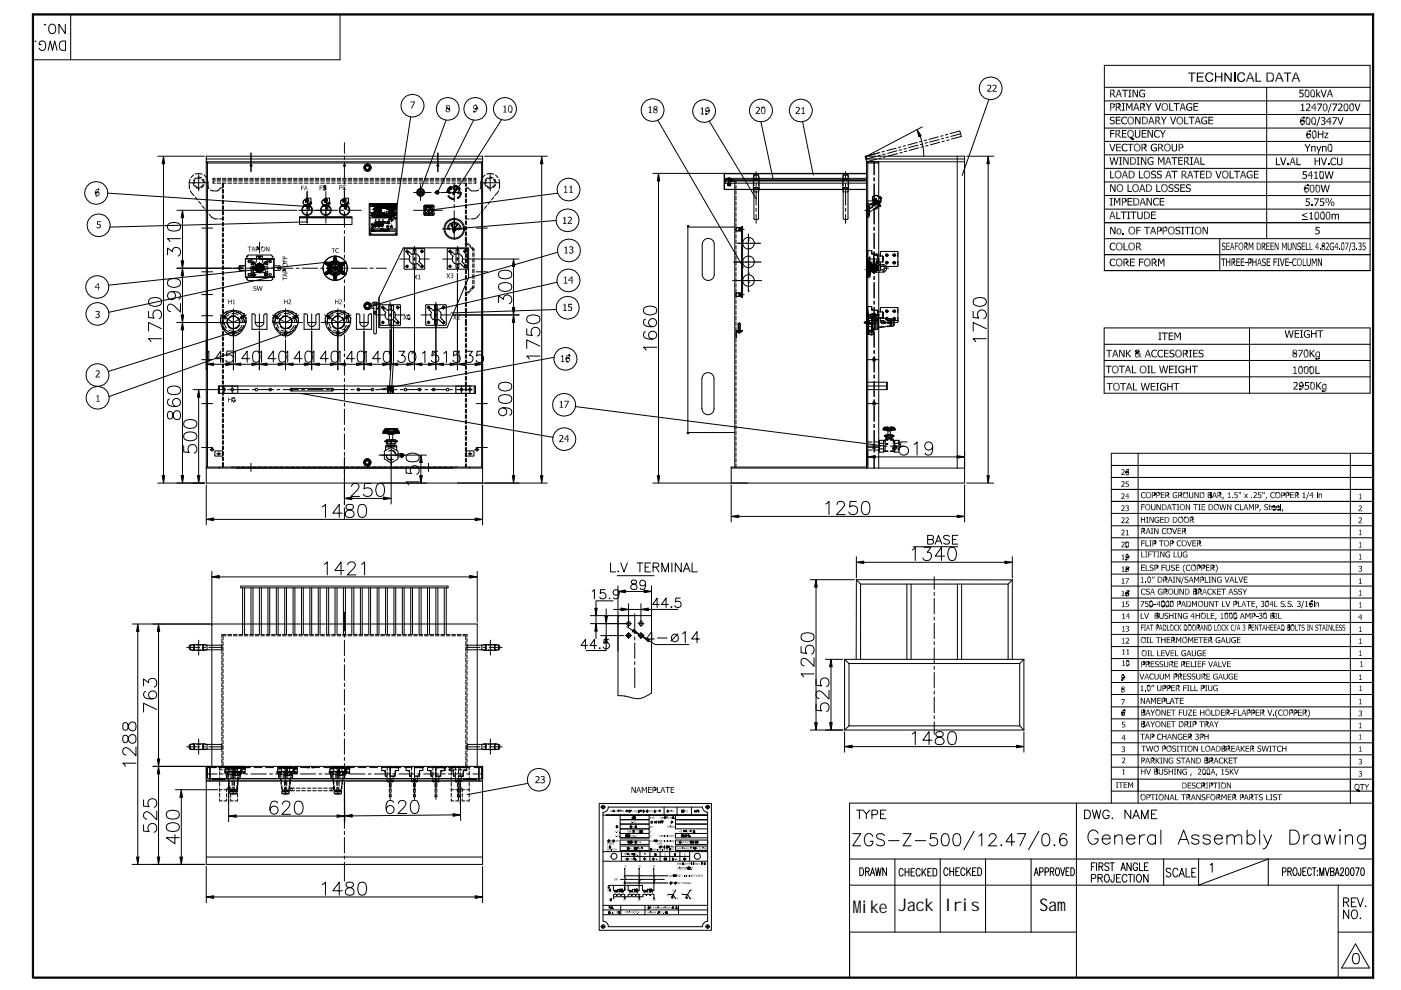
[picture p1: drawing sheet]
<svg xmlns="http://www.w3.org/2000/svg" width="297mm" height="210mm" viewBox="0 0 297 210" stroke-linecap="round" stroke-linejoin="round" font-family="sans-serif">
<defs><g id="words">
<g font-size="3.7">
<text x="180.8" y="193.5">Mike</text>
<text x="190.5" y="193.2">Jack</text>
<text x="200.3" y="193.2">Iris</text>
<text x="220.4" y="193.1">Sam</text>
</g>
</g></defs>
<g fill="none" stroke="#000" stroke-width=".21">
<path d="M7.5 8.8h.1zM8.8 9.5h-.5a.71 .71 0 0 1 .7-.8 .71 .71 0 0 1 .7 .8v.4a.72 .72 0 0 1-.6 .8 .72 .72 0 0 1-.8-.5M9.4 5.2h.3zM10.2 10.7l.5-2 .4 2 .5-2 .5 2M10.5 5.4a.72 .72 0 0 1 .8-.2 .72 .72 0 0 1 .5 .7v.5a.74 .74 0 0 1-.7 .8 .74 .74 0 0 1-.8-.8zM12.7 8.9l.6-.2h.6v2a1.09 1.09 0 0 1-1.2-.5 1.09 1.09 0 0 1 0-1.3zM13.8 5.1v2l-1.3-2v2M15 3.1v9.6M72.1 3.1v9.6h-65.1M234.1 13.9h56.4v43.5h-56.4zM234.1 18.5h56.4M236.1 19.1v.2"/>
<path d="M268.6 18.5v32.1M269.7 17l.1 .2M276.8 19.1l.2 .1M33.4 33.1h9.9M34.7 34.7v66.2M40.3 38l-.2 .7M41 38.7l.2 .8M41 37.1l-.5 .5M41.3 38.2l-.1 .8M41.3 39.3l.7 .4M41.4 36.9l.7-.1 .8 .1M41.6 37.7l-.6 .6"/>
<path d="M41.6 39.8l.8 .1M41.9 37.6l.8 .1M42.1 37v3.5M42.5 37.8l-.9 .1M42.8 38l.3 .8M43 39.2l-.5 .5M43.1 38l.2 .7M43.3 39.1l-.6 .7M43.3 37.1l.5 .5M43.7 34.6h58.6M43.7 34.3h58.6M43.7 33.7h58.6"/>
<path d="M44 38l.1 1.5M44 34.3v64.7M44.1 38.7h-4l.1 1.4M44.1 39.5l.2 .5M45.6 38.4h-.4v.4h.4M45.6 37.8h-.4v.3h.4M46 38.4h.8M46 38.8h.8M46 38.1h.8M46 37.8h.8M47.2 38.4h.7M47.2 38.1h.7"/>
<path d="M47.2 37.8h.7M47.2 39.8a1.15 1.15 0 0 0-1.1 .7h-1M47.4 38.8v1M47.9 38.8h-.7v1M48.3 38.4h.8M48.3 38.8h.8M48.3 38.1h.8M48.3 37.8h.8M49.5 38.4h.7M49.5 38.8h.7M49.5 38.1h.7M49.5 37.8h.7"/>
<path d="M50.6 38.4h.8M50.6 38.8h.8M50.6 38.1h.8M50.6 37.8h.8M51.8 38.4h.8M51.8 38.8h.8M51.8 38.1h.8M51.8 37.8h.8M53 38.4h.7M53 38.8h.7M53 38.1h.7M53 37.8h.7"/>
<path d="M53.2 32.4v4M54.1 38.4h.8M54.1 38.8h.8M54.1 38.1h.8M54.1 37.8h.8M55.3 38.4h.7M55.3 38.8h.7M55.3 38.1h.7M55.3 37.8h.7M56.4 38.4h.8M56.4 38.8h.8M56.4 38.1h.8"/>
<path d="M56.4 37.8h.8M57.6 38.4h.8M57.6 38.8h.8M57.6 38.1h.8M57.6 37.8h.8M58.8 38.4h.7M58.8 38.8h.7M58.8 38.1h.7M58.8 37.8h.7M59.9 38.4h.8M59.9 38.8h.8M59.9 38.1h.8"/>
<path d="M59.9 37.8h.8M61 38.4h.8M61 38.8h.8M61 38.1h.8M61 37.8h.8M62.2 38.4h.8M62.2 38.8h.8M62.2 38.1h.8M62.2 37.8h.8M63.4 38.4h.7M63.4 38.8h.7M63.4 38.1h.7"/>
<path d="M63.4 37.8h.7M64.5 38.4h.8M64.5 38.8h.8M64.5 38.1h.8M64.5 37.8h.8M65.7 38.4h.8M65.7 38.8h.8M65.7 38.1h.8M65.7 37.8h.8M66.8 38.4h.8M66.8 38.8h.8M66.8 38.1h.8"/>
<path d="M66.8 37.8h.8M68 38.4h.8M68 38.8h.8M68 38.1h.8M68 37.8h.8M68.7 39.3v.2M68.8 39.3l.1 .1M68.8 39.8h.2M68.9 39.7l.1 .1M69 39.7v.1M69 39.8l-.1 .1M69 39.8h-.3"/>
<path d="M69 39.6h.1M69 39.4l-.1 .1M69.1 39.9l-.1 .1M69.1 39.5l-.1 .1M69.2 38.4h.7M69.2 38.8h.7M69.2 38.1h.7M69.2 37.8h.7M70.3 38.4h.8M70.3 38.8h.8M70.3 38.1h.8M70.3 37.8h.8"/>
<path d="M71.5 38.4h.8M71.5 38.8h.8M71.5 38.1h.8M71.5 37.8h.8M72.6 38.4h.8M72.6 38.8h.8M72.6 38.1h.8M72.6 37.8h.8M73 30.2v2.3M73 33.2v.6M73 34.5v3.2M73 38.4v.6"/>
<path d="M73 39.7v3.3M73.8 38.4h.8M73.8 38.8h.8M73.8 38.1h.8M73.8 37.8h.8M75 38.4h.7M75 38.8h.7M75 38.1h.7M75 37.8h.7M76.1 38.4h.8M76.1 38.8h.8M76.1 38.1h.8"/>
<path d="M76.1 37.8h.8M77.3 38.4h.8M77.3 38.8h.8M77.3 38.1h.8M77.3 37.8h.8M77.5 35.3l.4-.2 .4 .2v.5l-.4 .2-.4-.2zM78.4 38.4h.8M78.4 38.8h.8M78.4 38.1h.8M78.4 37.8h.8M79.6 38.4h.7M79.6 38.8h.7"/>
<path d="M79.6 38.1h.7M79.6 37.8h.7M80.7 38.4h.8M80.7 38.8h.8M80.7 38.1h.8M80.7 37.8h.8M81.9 38.4h.8M81.9 38.8h.8M81.9 38.1h.8M81.9 37.8h.8M83.1 38.4h.7M83.1 38.8h.7"/>
<path d="M83.1 38.1h.7M83.1 37.8h.7M84.2 38.4h.8M84.2 38.8h.8M84.2 38.1h.8M84.2 37.8h.8M85.4 38.4h.7M85.4 38.8h.7M85.4 38.1h.7M85.4 37.8h.7M86.5 38.4h.8M86.5 38.8h.8"/>
<path d="M86.5 38.1h.8M86.5 37.8h.8M87.1 24.8l-3.1 19.7M87.7 38.4h.8M87.7 38.8h.8M87.7 38.1h.8M87.7 37.8h.8M88.9 38.4h.7M88.9 38.8h.7M88.9 38.1h.7M88.9 37.8h.7M89.2 39.2v3.3"/>
<path d="M90 38.4h.8M90 38.8h.8M90 38.1h.8M90 37.8h.8M91.2 38.4h.7M91.2 38.8h.7M91.2 38.1h.7M91.2 37.8h.7M92.3 38.4h.8M92.3 38.8h.8M92.3 38.1h.8M92.3 37.8h.8"/>
<path d="M92.8 32.4v4M93.5 38.4h.8M93.5 38.8h.8M93.5 38.1h.8M93.5 37.8h.8M94.6 25.5l-5.6 15.3M94.7 38.4h.7M94.7 38.8h.7M94.7 38.1h.7M94.7 37.8h.7M94.9 22.8l-.1 .2M95 23.1l.2-.1-.1 .1"/>
<path d="M95.3 39.9l.2 .1M95.4 23.1l-.2 .1M95.5 39.5a1.51 1.51 0 0 0-.8 1.3v-.1M95.5 39.7l.1 .1M95.6 39.6l-.7 .6-.1 .5M95.6 39.6l-.3 .2-.3 .9M95.8 39.6v.2M95.8 38.4h.8M95.8 38.8h.8M95.8 38.1h.8M95.8 37.8h.8M95.8 39.8h.1"/>
<path d="M96 39.5l.1 .2M96.1 39.9h.3v.2h-.3zM96.2 39.6h.2zM96.2 39.7l.1 .1zM96.3 39.3l.5 .1 .7 .7M96.3 39.3a1.33 1.33 0 0 1 1.3 .8M96.3 39.6v-.2l.5 .2 .4 .2 .3 .3-.2 .1M96.3 39v3.7M96.5 39.5v.2M96.7 39.8h.1M96.8 39.6l-.1 .2M96.9 38.4h.8"/>
<path d="M96.9 38.8h.8M96.9 38.1h.8M96.9 37.8h.8M97 39.7l-.1 .1M97.2 39.9v.1M98.1 38.4h.8M98.1 38.8h.8v.7M98.1 38.1h.8M98.1 37.8h.8M98.7 38.8v.7M98.7 39.9v.8M98.9 39.9v.8"/>
<path d="M98.9 39.8a1.25 1.25 0 0 1 1.1 .7h1M99.3 38.4h.7M99.3 38.8h.7M99.3 38.1h.7M99.3 37.8h.7M100.4 23.6h.1M100.4 25.5l-7.6 15.3h-.7M100.5 38.4h.4v.4h-.4M100.5 37.8h.4v.3h-.4M100.5 23.6v.2M100.6 23.6v.2M100.8 23l.1 .2"/>
<path d="M100.9 22.2v.2M101 22.9h.3l-.3 .1M102 39.5l-.2 .5M102.1 34.3v64.7M102.1 38l-.2 .7M102.7 33.1h13.3M102.8 38.7l.2 .8M102.8 37.1l-.5 .5M103.2 38.2l-.2 .8M103.2 39.3l.6 .4M103.4 37.7l-.6 .6M103.4 39.8l.8 .1"/>
<path d="M103.7 37.6l.8 .1M103.9 36.8h.1M103.9 36.8l-.7 .1M103.9 36.8l.8 .1M103.9 37v3.5M104.3 37.8l-.8 .1M104.6 38l.3 .8M104.9 39.2l-.6 .5M104.9 38l.2 .7M105.1 39.1l-.6 .7M105.1 37.1l.5 .5M105.8 38l.1 .7"/>
<path d="M105.9 38.7h-4v.8M105.9 38.7l-.1 1.4M106.3 25.4l-9.8 15.4M108.3 23.7l.2 .1M114.9 34.7v66.2M138.4 36.8h45.3M138.9 23l-.2 .2M139.2 23.2l-.2 .1M139.4 25.5l18.2 31.2M139.6 38.4v62.5M149.6 24.1h.1M149.7 24.1v.2"/>
<path d="M149.7 23.6l.1-.1v.2M149.8 24.1v.2M149.9 23.6v.1M150.1 22.7v.2M150.2 23.4h.3M150.4 25.7l9.9 16.4M150.5 23.4l-.3 .1M153.5 36.9v3.2M153.6 36.9l.1 3.2h30M153.7 36.7l-.2 .2M154.2 37.9h.8M154.2 37.9l.4-.2 .4 .2"/>
<path d="M154.2 38.8l.1 .5h.6v-.4M154.3 39.3h.6M154.4 38.2l.4-.3v.3M154.4 38.2v-.3l.4 .3M154.4 38.2h.4M154.4 38.3h.4M154.4 38.3v1.1h.4v-1.1M154.4 38.2h.1M154.4 38.2h29.3M154.4 38.2v.1M154.4 38.2v1.2M154.6 38.8v.3"/>
<path d="M154.8 38.3v-.1v1.2M155 38.8l-.8 .1M155.1 38.2h.3v.2l-.2-.1M155.8 38.2v60.8M156 38.2v.7M156 39.3v.8M159.7 37.7l.4 .3M159.9 37.1v.4M159.9 37.9v.2M159.9 38.5v.2M159.9 39.1v.2M159.9 39.7v.2"/>
<path d="M159.9 37.1l-.2 .6 .2 3h.9l.2-.6-.2-3M159.9 37.1h.9M159.9 37.7l.2 .2M160 39.8h.8l.2 .3M160 36.9h.7M160 39.9h.7M160.1 36.9l-.2 .2M160.1 39.9l-.2 .2M160.1 39.8l-.4 .3M160.3 36.4v1.8M160.3 38.9v.7M160.7 36.9l.2 .2"/>
<path d="M160.7 39.9l.2 .2M160.8 37.1v.4M160.8 37.9v.2M160.8 38.5v.2M160.8 39.1v.2M160.8 39.7v.2M160.9 37.7l-.2 .2h-.7M161 37.7l-.2 .3h-.8M161.3 25.8l2.6 12.2M161.5 22.7l.2 .2M161.9 22.7l.1 .2M170.2 25.9l2.2 11.2"/>
<path d="M178.7 37.7l.1 .3h.8l.3-.3M178.8 37.1v3.6h1l.1-.6-.1-3M178.8 37.1h1M178.8 37.1v.4M178.8 37.9v.2M178.8 38.5v.2M178.8 39.1v.2M178.8 39.7v.2M178.8 37.7l.2 .2h.6l.2-.2M179 36.9h.6M179 39.9h.6M179 36.9l-.2 .2"/>
<path d="M179 39.9l-.2 .2M179.3 36.4v1.8M179.3 38.9v.7M179.6 36.9l.2 .2M179.6 39.9l.2 .2M179.8 37.1v.4M179.8 37.9v.2M179.8 38.5v.2M179.8 39.1v.2M179.8 39.7v.2M183.7 33.1v66.1M183.7 38.4h-29.9v.4h29.9"/>
<path d="M183.7 37.8h-29.9v.3h29.9M183.7 34.3h20.8M183.7 33.1h20.8v69.2M183.7 33.7h20.8M183.7 36.8l-30.1 .1M184 34.3v64.9M184 34.6h2.3M185.3 34.3v2.8M185.3 37.7v.7M185.3 39v3.3M185.5 32.6l-2.1 .6 .3 1.1M185.7 33.2l-2.1 .6"/>
<path d="M185.8 33.8l-2.1 .5M186.2 32.4l-2.5 .7M186.3 34.3v64.9M186.5 32.4l-.5 .1M186.6 32.9l-.4 .1M186.8 33.5l-.5 .1M187.5 32.1l-.5 .1M187.7 32.7l-.5 .1M187.8 33.2l-.5 .2M190 31.4l-2 .5M190.2 32l-2 .5M190.3 32.6l-2 .5"/>
<path d="M191 31.1l-.5 .2M191.1 31.7l-.5 .1M191.3 32.3l-.5 .1M192 30.9l-.5 .1M192.2 31.5l-.6 .1M192.3 32l-.5 .1M194.5 30.2l-2 .5M194.6 30.8l-2 .5M194.8 31.3l-2 .6M195.1 28.9l.5 1.8 .3 2.4M195.5 29.9l-.6 .2M195.5 26.9l-11.8 6.2"/>
<path d="M195.6 30.5l-.5 .2M195.7 31.1l-.4 .1M196.5 29.7l-.5 .1M196.6 30.2l-.5 .2M196.8 30.8l-.5 .2M198.9 29l-2 .6M199.1 29.6l-2 .5M199.3 30.2l-2 .5M199.9 28.8l-.5 .1M200.1 29.3l-.5 .1M200.2 29.9l-.5 .1M200.9 28.5l-.5 .1"/>
<path d="M201.1 29.1l-.5 .1M201.3 29.6l-.6 .2M201.4 28.3l2.1-.5 .3 1.1-2.1 .6M202.9 33.1v66.1M203.7 28.4l-2.1 .5M204.9 33.1h5.8M209.5 34.7v66.2M209.7 21.1l-5.7 16.1M234.1 21.4h56.4M234.1 24.3h56.4M234.1 27.1h56.4M234.1 30h56.4"/>
<path d="M234.1 32.8h56.4M234.1 35.7h56.4M234.1 38.6h56.4M236.3 22.1l-.2 .1M237.1 22.7l.1 .1M237.2 21.9v.2M237.3 27.7l-.1 .1M237.3 21.9l-.1 .2M237.3 22.5h.2M237.5 22.1l-.2 .1M239.7 29.2l.2-.1-.2 .1M240 29.3l-.1 .2"/>
<path d="M240 29.4l.1 .2M240.1 29.4l.1 .2v-.2M240.3 29.4v.2M242.3 21.9v.2M242.5 22.5h.2M242.5 21.9l-.1 .2M242.6 31.3l.1 .1M242.7 22.1l-.2 .1M242.7 31.2h.3M242.8 30.9h.2M242.8 30.5l-.1 .2M243 30.7l-.2 .1"/>
<path d="M245.7 24.8l-.1 .2M246.3 30.9h.2M250.7 31.1l.1 .1M251.8 33.4l-.1 .2M275.6 25.8h.2M275.8 25.5v.3M275.9 25.5l.1 .1M276.1 26.3l-.1 .2M276.1 25.4v.2M276.1 26.3v.2M276.2 25.4v.2M276.4 24.8v.2"/>
<path d="M276.4 25.5v.2M276.5 24.8l-.1 .2M276.5 25h.1M276.5 24.9l-.1 .1M276.6 25.7l-.2 .1M276.7 39.8v.3M277 24.9l.2 .1M277.1 39.8v.1M277.2 28.4v.2h-.3M277.2 28.4l.1 .1M277.3 20.4l.2 .1M277.3 29.1l-.1 .1"/>
<path d="M277.3 39.2v.1M277.3 39.3l.1-.1v.2M277.4 39.4h.1M277.5 26.3l.2 .1M277.5 28.3l.1 .2M277.7 27.7v.2M277.7 28.4v.1M277.8 27.9v-.2v.2M278.5 20.4l.1 .1M278.5 29.1v.3M278.7 26.3l.1 .1M278.8 27.7v.2"/>
<path d="M279.1 39.3l.1 .1M279.9 36.4l.1 .1M280 37.7l.1 .2M280.3 37.7l.2 .1M282.1 30.5v.2M282.1 32l.2 .1M285.5 23.4l.2 .1M286.7 21.9v.3M20.2 40.9l.2 .1M20.4 40.9h.1M20.4 40.7v.2M20.5 41.4v.2"/>
<path d="M20.7 40.6v.2M20.8 40.1v.1M20.8 40.7v.1M20.9 40.1v.1M21 40.3h.1M22.9 41l43 2.8M35.5 54v-1.4l1.1 .8a.88 .88 0 0 1 1-1 .88 .88 0 0 1 .7 1.3l-.2 .3-.3 .3M35.6 47.6a2.2 2.2 0 0 1 2.5 0 .9 .9 0 0 1-.3 1.3 2.38 2.38 0 0 1-2.2-.3l-.1-.4zM35.6 59.5a2.2 2.2 0 0 1 2.5 0 .9 .9 0 0 1-.3 1.3 2.08 2.08 0 0 1-2.2-.3l-.1-.4zM37.5 56.9h14.2M37.5 44.6h25.4M38.3 50.6h-2.8l.5 .6"/>
<path d="M38.7 46.2v9.1M38.7 58.5v8.3M40.3 40.4l.8 1.1M41.4 41.8l.5 .6M42.1 42.7l.5 .6M42.8 57.6h2.3M42.8 48.4h2.3M42.8 43.6l.5 .6M43.6 44.5l.5 .6M44.3 45.4a1.7 1.7 0 0 0 1.4 1M44.6 40.3l.5 .1M45.6 46.4h.6"/>
<path d="M46.6 46.4h.6M47.2 40.1v.9M47.2 41.3v.8M47.2 42.5v.7M47.2 43.6v.8M47.2 44.8v.8M47.2 45.9v.8M47.2 47.1v.8M47.2 48.3v.7M47.2 49.4v.8M47.2 50.6v.8M47.2 51.7v.8"/>
<path d="M47.2 52.9v.8M47.2 54.1v.7M47.2 55.2v.8M47.2 56.4v.8M47.2 57.5v.8M47.2 58.7v.8M47.2 59.8v.8M47.4 40.1v.9M47.4 41.3v.8M47.4 42.5v.7M47.4 43.6v.8M47.4 44.8v.8"/>
<path d="M47.4 45.9v.8M47.4 47.1v.8M47.4 48.3v.7M47.4 49.4v.8M47.4 50.6v.8M47.4 51.7v.8M47.4 52.9v.8M47.4 54.1v.7M47.4 55.2v.8M47.4 56.4v.8M47.4 57.5v.8M47.4 58.7v.8"/>
<path d="M47.4 59.8v.8M50.8 57.3h1.2M50.8 56.4h1.2M50.9 56.3a.6 .6 0 0 0 0 1M52 58.7l6.1 .1M52.2 54.9l-.2 .1M52.3 56.9h.7M52.3 54.4h.1M52.3 59.2h.1M52.3 54.4v.4M52.3 58.7v.5M52.4 54.4l.3-.3h4.7l.3 .3"/>
<path d="M52.4 59.2l.3 .3h4.7l.3-.3M53.3 54.8h.1M53.3 54.8v1.3M53.3 57.5v1.2h-1.2M53.3 57l-.2-.2 .2-.2v.5M53.3 57.5h.2M53.4 58.1l.3-.2 .3 .2v.3l-.3 .1-.3-.1zM53.4 55.6l.3-.1 .3 .1v.3l-.3 .2-.3-.2zM53.4 56.8l.3-.1v.3zM53.4 58.2h.4v-.1l.5 .1-.5 .4zM53.4 54.8l.1 1.3h-.2M53.4 57.5v1.2h3.2v-1.2"/>
<path d="M53.5 58.3h.3v-.2l.4 .2-.4 .2zM53.6 56.9h3.3M53.6 57h.6M53.8 57v.3zM53.8 56.7v-.3a.44 .44 0 0 0-.5 .4 .44 .44 0 0 0 .5 .5M54.1 56.7a.92 .92 0 0 1 1.4-.6 .92 .92 0 0 1 0 1.5 .92 .92 0 0 1-1.4-.6M54.2 56.7v.3M54.2 56.7h-.7l.1 .3M54.2 56.4a.91 .91 0 0 1 1.5-.3l.2 .5M54.2 56.7l.7-.2 1.8 .1 .2 .2-.2 .2-1.8 .2-.7-.2zM54.4 57a.66 .66 0 0 0 .6 .5 .66 .66 0 0 0 .7-.5M54.4 56.7a.66 .66 0 0 1 .6-.5 .66 .66 0 0 1 .7 .5"/>
<path d="M54.4 54.3h1.2zM54.4 56.7h-1.1l-.3 .2 .3 .1h1.2l.6 .3M54.4 54.3v.9l-.7 2.6h2.6l-.7-2.6v-.9M54.4 56.7l.7 .3M54.4 54.4h1.2M54.5 57a.54 .54 0 0 0 .5 .3 .54 .54 0 0 0 .5-.3M54.5 56.6a.54 .54 0 0 1 .5-.3 .54 .54 0 0 1 .5 .3M54.6 57.6a.87 .87 0 0 1-.5-.9 .87 .87 0 0 1 .7-.7l.2 .1 .2-.1a.86 .86 0 0 1 .7 .7 .86 .86 0 0 1-.4 .9M54.6 52.3v.1M54.6 52.8l.1 .1M54.7 57l.1 .2M54.7 56.7v.2"/>
<path d="M54.7 52.3v.2M54.7 52.8v.1M54.8 57.1v.1M54.8 54.5v.3M54.8 56.1v.4M54.8 57.2v.4M54.8 56.5v.1M54.8 56.5l-.1 .2M54.9 56.4a.48 .48 0 0 0-.3 .4 .48 .48 0 0 0 .3 .5M54.9 54.5l.1-.1 .2 .1M54.9 54.8l.1 .1 .2-.1M54.9 52.5l-.2 .1"/>
<path d="M54.9 52.6l-.2 .1M54.9 56.7h.2l-.1 .3-.2-.2zM54.9 56.7v.2l.3 .3v.4M55 56.8v-1.1l-.9 .6v1l.9 .6 .9-.6v-.3M55 55.7l.9 .6v.3M55 51.4v2.2M55 54.3v.6M55 55.6v2.2M55.1 56.6l.2 .2-.2 .2M55.1 57l.5-.3h.3v.3l-.8 .2M55.2 54.5v.3M55.2 56.1v.4l-.3 .2"/>
<path d="M55.2 56.4a.48 .48 0 0 1 .3 .4 .48 .48 0 0 1-.3 .5M55.5 52.4l.1 .1M55.6 52.3l.1 .1M55.9 57a.89 .89 0 0 1-.8 .7 .89 .89 0 0 1-.9-.4M56 58.1l.3-.2 .3 .2v.3l-.3 .1-.3-.1zM56 55.6l.3-.1 .3 .1v.3l-.3 .2-.3-.2zM56.6 54.8l.1 1.4 .1-1.4M56.6 57.5h.2M57.5 56.9h.7M57.7 54.4h.1M57.7 59.2h.1M57.7 54.4v.4"/>
<path d="M57.7 58.7v.5M58 54.8v3.9h-1.2v-1.2M58 54.8l.1 3.9-.1 .1M58.1 54.9l-6-.1-.1 3.9M58.1 57.3h1.2M58.1 56.4h1.2M58.2 58.6l-35.2 7.6M58.8 56.9h3.3M59.3 56.3l.2 .2a.6 .6 0 0 1-.2 .8M59.9 57.4h.2M60 57.2l.1 .1M60.1 57.2l.1 .1"/>
<path d="M60.2 55.8l-.1 .1M60.2 57.1v.1M60.2 55.8l.1 .1M60.4 57.3v-.1v.1M60.5 57.3v.1M62.8 56.9h.6M63.3 44.6h8.3M63.5 45.9h11.1v.3h-11.1zM63.5 46.2h11.1v1.4h-11.1zM64.1 56.9h3.3M64.3 42.9a.73 .73 0 0 0 .9 .6l-.6-.2M64.3 43.7a1.13 1.13 0 0 1 1.2-.2 1.13 1.13 0 0 1 .7 .9h-.1a1.07 1.07 0 0 1-.9 1.3 1.07 1.07 0 0 1-1.2-1l.2-.2-.2-.1 .1-.4z"/>
<path d="M64.6 43.4v.3h-.2l.2-.3M64.6 43.4l-.2 .4v-.1M64.6 43.7h1M64.6 43.7h1.1M64.7 42.4l.4-.4h.8v.9M64.7 42.4l.4-.3 .4 .2v.3l-.4 .3M64.7 42.4h.1M64.7 42.3l-.4 .5M64.7 43.5v.2M64.8 43.6a1.06 1.06 0 0 0-.3 1.8l.3 .1M64.8 42.7l.3 .2M64.8 45.5h.6"/>
<path d="M64.8 43.4v.3M64.9 42.7l.3 .4M64.9 42.7l-.1 .2h.3M64.9 42.4v.3M64.9 42.3a.23 .23 0 0 1 .4-.1 .23 .23 0 0 1-.1 .4l-.3-.1zM65.1 40.6v2.4M65.1 43.6v.7M65.1 44.9v2.4M65.1 42.9l.1 .2M65.2 43.1v1.2h.2M65.2 43.1h.4v1.2h-.4M65.2 47l-41.9 1.1"/>
<path d="M65.2 44h.4M65.2 43.6h-.4h.4M65.4 43.6l.6 .4 .1 .4-.1 .7-.6 .4M65.6 43.7h.1M65.7 43.2h.2M65.9 42.9v.3h.2l-.2-.4-.2 .5-.5 .1M65.9 42.9l-.3 .1M65.9 42.9l-.3 .5 .2 .4-.2-.4v.3M68 56.9h.6M68.2 42.9a.73 .73 0 0 0 1 .6l-.7-.2M68.3 43.8a1.13 1.13 0 0 1 1.1-.3 1.13 1.13 0 0 1 .8 .9h-.1a1.07 1.07 0 0 1-.9 1.3 1.07 1.07 0 0 1-1.2-1l.1-.2-.1-.1 .1-.4zM68.5 56.9l.2 .9"/>
<path d="M68.5 56.6v.1M68.5 43.4v.3h-.1l.2-.3M68.6 43.4l-.2 .4v-.1M68.6 43.7h1M68.6 43.7h1.1M68.7 42.3l-.5 .5M68.7 57.9v.2M68.7 42.4h.1M68.7 43.5v.2M68.7 43.6a1.06 1.06 0 0 0-.2 1.8l.2 .1M68.7 42.7l.4 .2M68.8 45.5h.6"/>
<path d="M68.8 58.1l.1 .2M68.8 43.4v.3M68.8 55.7h.1M68.8 55.7l.2 .1M68.8 55.6l-.3 .8M68.8 58.2l.6 .7M68.8 42.7l.4 .4M68.8 42.7l-.1 .2h.4M68.8 40.2l.1 .2M68.9 42.3a.23 .23 0 0 1 .3-.1 .23 .23 0 0 1 0 .4l-.3-.1zM68.9 42.4v.3M68.9 55.5l-.1 .2"/>
<path d="M68.9 55.5l.4 .2-.1 .4M68.9 57.9l.2 .3M68.9 40.2h.2M69 57.9l.1 .3M69 58l-.2 .1M69 55.3l-.1 .2M69 40.1h.1M69.1 42.9l.3-.3-.1-.4h-.5l-.1 .2 .4-.4h.7v.9M69.1 55.6l-.1 .3 .1-.3M69.1 58.2l-.2 .1M69.1 40.6v2.4M69.1 43.6v3.7"/>
<path d="M69.1 42.9l.1 .2M69.1 57.7l.3 .5M69.1 57.8l.3 .4M69.2 56.1l.2-.5-.2 .5 .7 .5M69.2 57.8l-.3 .1 .2 .3 .2-.1v-.1l-.4 .2M69.2 56.9h3.7M69.2 57.7l.2 .4M69.2 56.1l.7 .5M69.2 57.7l.1 .4M69.2 57.9l-.2 .1M69.2 43.1v1.2h.2M69.2 43.1h.3v1.2h-.3"/>
<path d="M69.2 44h.3M69.2 43.6h-.4h.4M69.3 57.6l.3 .5M69.4 55.6l-.3 .4-.2-.1 .2-.3h.2l-.1 .3-.4-.2M69.4 43.6a1.06 1.06 0 0 1 .2 1.8l-.2 .1M69.4 55.6l-.3 .5M69.4 55.6h.1M69.4 55.9l.9 .5M69.4 55.6l.8 .5M69.4 55.6l-.2 .5M69.4 57.5l-.2 .2M69.4 58.1v.1"/>
<path d="M69.5 56.3v.2M69.5 56.5v1M69.5 58.9l.1 .1M69.5 56.5l.3 .2M69.6 43.7h.1M69.6 43.7v-.3l.2 .4-.1-.1M69.6 55.7l-.3 .5M69.6 57.2l.1 .2M69.7 43.2h.1M69.7 56.2l-.1 .9M69.7 57.5l.6 .6M69.7 58l.9 .4"/>
<path d="M69.8 56.9l.3 .8M69.8 54.7l-.7 .6M69.8 59.1l.8 .3M69.8 56.6v.1M69.8 42.9v.3h.2l-.2-.4-.2 .5-.4 .1M69.8 42.9l-.3 .1M69.9 56l-.1 .3-.1-.2M69.9 56.6l-.1 .3 .1 .3M69.9 56l-.1 .1M69.9 57.5l-.2 .1 .1 .1M69.9 42.9l-.4 .5 .2 .3M69.9 57.2l-.5 .3"/>
<path d="M69.9 57.2l-.7 .5M69.9 57.2l.3 .5M70 55.7l.3 .2M70 55.7l-.3 .1M70 54.5l-.1 .1M70.2 57.8l.1 .1M70.2 57.7l-.8 .4-.2-.4 .2 .4M70.2 57.7v.1M70.2 57.7l-.8 .4M70.2 56.1l-.3 .5M70.2 57.4h.2a.75 .75 0 0 0 1.3 0 .71 .71 0 0 0-.1-1.2 .71 .71 0 0 0-1.2 .1l-.1 .1a.94 .94 0 0 1 1.4-.3 .94 .94 0 0 1 0 1.5 .94 .94 0 0 1-1.4-.3l-.9 .5M70.2 56v.1"/>
<path d="M70.2 55.4l.3 .5M70.3 57.7l.1 .3 .4 .1M70.4 55.8l-.4 .3-.2 .3M70.4 58l.9 .1M70.4 56.5l.1 .1M70.4 56.4a.5 .5 0 0 0-.5 .5 .5 .5 0 0 0 .5 .5M70.4 58.2l.2 .1M70.5 57.9l-.3 .4M70.5 57.2h-.1M70.6 55.3l-.6 .4M70.6 58.4l.2 .2M70.7 56.7l.8 .4"/>
<path d="M70.7 55.6l-.2 .1M70.7 55.5l-.7 .4M70.7 59.4l.2 .1M70.8 55.7h-.4l-.1 .3M70.8 55h.5M70.8 55.7h.5M70.8 55.7v-.9h.5v.9M70.8 58.8h.5M70.8 58.9h.5M70.8 55.2l-.2 .1M70.8 55.6l.9 .2M70.8 58h.5v1h-.5z"/>
<path d="M70.8 54.5h.4v.3h-.4zM70.8 59v.2h.4v-.2M70.9 55.4h.1M70.9 59.2h.3M70.9 54.4v.1M70.9 59.2v.2M70.9 59.4h.3M70.9 54.4h.3M70.9 55.4l.2 .1 .1-.1M71 58.3h.2zM71 54.4v.4M71 59v.4"/>
<path d="M71 54.3l-.8 .2M71 55.4l-48 5.1M71 58.2v.2M71 55v1M71 56.1v.2M71 56.4v.9M71 57.5v.1M71 57.8v1.3M71 56.9l-.1 .1M71.1 55.3l-.2 .1M71.2 55.4l.8 .4M71.2 59v.5l-.3-.1"/>
<path d="M71.2 54.3v.5M71.2 56.9h-.2v.2M71.3 55.7h.4l.2 .3M71.3 54.9h-.5h.5h-.5v.3M71.3 54.3l-.4 .1M71.4 55.2l.1 .1M71.5 56.7l-.8 .4M71.5 55.3l.9 .5M71.5 54.4l.8 .3M71.5 58.4l-.1 .2-.1 .3h-.5M71.5 58.1h-.1M71.6 58.2l-.9 .1"/>
<path d="M71.6 57.2h.1M71.6 57.9l.3 .4M71.7 56.5l-.1 .1M71.8 55.9h.1M71.8 58.1l-.1 .1M71.8 57.3l.8 .5M71.9 57.8l.7 .3M71.9 55.4l-.3 .5M71.9 57.7l.7 .4M71.9 57.7l-.2 .3-.4 .1M71.9 59.3l-.9 .2M72.1 55.9h.1"/>
<path d="M72.1 56.1l.2 .8M72.2 56.6l.2 .3M72.2 42.9a.73 .73 0 0 0 1 .6l-.7-.2M72.2 57.2l.4 .3M72.2 57.2l-.3 .5M72.2 57.2l.7 .5M72.2 59.2h-.1M72.3 43.7a1.13 1.13 0 0 1 1.1-.2 1.13 1.13 0 0 1 .8 .9h-.1a1.07 1.07 0 0 1-1 1.3 1.07 1.07 0 0 1-1.2-1l.2-.2-.2-.1 .1-.4zM72.3 56.1l.2 .8M72.3 57.3l-.6 .7M72.3 44.6h.6M72.3 56v.3l.1-.2"/>
<path d="M72.3 57v.2M72.4 56.9l-.2 .3M72.4 57.5l-.2 .1 .2 .1M72.4 58l-.9 .4M72.4 57.3l-.4 .7M72.4 54.8h.2M72.5 43.4v.3h-.2l.2-.3M72.5 57v.2M72.5 43.4l-.2 .4v-.1M72.5 43.7h1M72.5 55.7l.3 .5M72.5 43.7h1.2"/>
<path d="M72.6 57.5l.3 .2-.3 .4 .3-.4M72.6 55.6l.3 .5-.3-.5-.7 .4M72.6 42.3l-.4 .5M72.6 42.4l.1-.2 .3-.2h.8v.9M72.6 42.4h.1M72.6 55.9l-.8 .5M72.6 56.3l-.4 .3M72.6 55.6l-.7 .5 .3 .5M72.6 55.6l.3 .5M72.6 55.6l.4 .4M72.6 43.5v.2M72.7 56.3l-.1 .4 .1 .8"/>
<path d="M72.7 54.9l.6 .7M72.7 43.6a1.06 1.06 0 0 0-.3 1.8l.3 .1M72.7 42.4l.3-.3 .4 .2v.3l-.4 .3M72.7 42.7l.3 .2M72.7 55.6l.3 .5M72.7 45.5h.6M72.7 43.4v.3M72.8 42.3l.4-.1v.4h-.3zM72.8 57.6l-.3 .5M72.8 55.7l.1 .4M72.8 42.4v.3M72.9 58l.3 .2"/>
<path d="M72.9 55.7v.2M72.9 56.1l-.7 .5M72.9 57.7l-.3 .4M72.9 57.7l-.1 .4M72.9 57.8l-.3 .3M72.9 57.9l.4 .2M72.9 56.1l-.3 .2M72.9 55.6h-.1l.1 .1M73 57.8l.2 .1-.3 .3-.1-.1zM73 57.7l-.3 .5M73 55.6l.2 .3M73 55.6l.2 .3-.2 .1-.1-.1"/>
<path d="M73 58.5l-.7 .6M73 42.9h-.3v-.2l.3 .1 .2 .3M73 43.6v.7M73 44.9v3.3M73 48.9v.6M73 50.2v3.2M73 54.1v.7M73 55.4v3.2M73 59.3v.7M73 58.2l.2 .1M73 42.9l.2 .2M73.2 43.1v1.2h.1"/>
<path d="M73.2 43.1h.3v1.2h-.3M73.2 57.9l-.2 .3M73.2 58l.1 .1M73.2 44h.3M73.2 43.6h-.5h.5M73.2 58.3h.1M73.2 55.5h.1M73.2 55.5l-.2 .1M73.2 55.6l-.3 .1M73.2 58.3l-.1 .1M73.2 56.9h.7M73.3 55.7l-.2 .1"/>
<path d="M73.3 55.7l-.1-.2 .1 .2M73.3 43.6l.6 .4 .1 .4-.1 .7-.6 .4M73.3 55.7h.1M73.3 58.1l-.1 .2M73.3 55.7l-.4 .2M73.3 55.7l.1 .2M73.4 56l.2 .9M73.5 43.7h.1M73.5 43.7v-.3l.2 .4v-.1M73.6 57.3l-.3 .9M73.6 44.6h3M73.6 57v.2"/>
<path d="M73.7 43.2h.1M73.8 42.9v.3h.2l-.2-.4-.2 .5-.4 .1M73.8 42.9l-.3 .1M73.9 42.9l-.4 .5 .2 .3M74.5 56.9h3.3M78.3 43.2h5.9v6.7h-5.9zM78.3 49.7h.3M78.4 43.3h.2M78.4 43.7h5.6h-5.4M78.4 56.9h.7M78.4 45.7h5.6M78.4 48.5h5.6"/>
<path d="M78.4 43.2v.2M78.4 43.6v5.8M78.4 49.5v.3M78.4 46.2h5.6M78.4 49h5.6M78.4 48.8h5.6M78.5 43.6l.3-.3h4.9l.3 .3M78.5 49.4l.3 .2 4.9 .1 .3-.3M78.7 47.6l1.9-.1v.3M78.7 45.1h.1M78.7 45.2h.1M78.7 48.6h.3"/>
<path d="M78.7 45.1v.1M78.7 48.7h.1M78.7 49h.1M78.7 47.6h.1M78.8 45.5h.1M78.8 45.4h.1M78.8 48.7h.1M78.8 48.6h.1M78.8 49h.1M78.8 48.9h.1M78.8 47.7h.1M78.8 45.4v.1"/>
<path d="M78.8 47.7l.1 .1zM78.8 48.9l-.1 .1M78.8 48.2h.1M78.8 47.8h.1M78.8 45.1h.1M78.8 45.1l.1 .1M78.8 48.3h.1M78.9 48.7h.1M78.9 48.3h.1M78.9 48.2h.1M78.9 48.2v.1M78.9 48.6v.1"/>
<path d="M78.9 48.6h.1M79 48.7h.1M79 48.6h.1M79 43.5h.1M79 43.5v.1M79 48.6v.1M79 45.1v.1M79 48.1h.1M79 43.6h.1M79 45.2h.1M79 45.1h.1M79 48.1l2.1-.2 .1 .2"/>
<path d="M79 47.5v.3l.2 .1M79.1 47.8v.1M79.1 44.3h.1M79.2 44.4h.1M79.2 47.8h.1M79.2 48l-.2-.1v.2M79.2 44.3h.1M79.2 48h.2M79.2 48h.1M79.2 43.5h.1M79.2 43.6h.1M79.2 44.3v.1"/>
<path d="M79.2 48.9h.1M79.2 49h.1M79.2 47.7h.1M79.2 43.5v.1M79.2 48.9v.1M79.3 43.5h.1M79.3 49h.1M79.3 48.9h.1M79.3 43.5l-.1 .1M79.3 43.5h-.1M79.3 47.8h.1M79.3 47.7h.1"/>
<path d="M79.3 48.9v.1M79.4 45.3h1.5zM79.4 45.6h1.5zM79.4 44h1.5v.3h-1.5zM79.4 44.3h1.5v.2h-1.5zM79.4 44.5h1.5v.2h-1.5v.3h1.5v-.3h-1.5zM79.4 43.7v.3h1.5v-.3M79.4 45.6v-.2h1.5v.2M79.4 43.5h.1M79.4 45.3v-.2h1.5v.2M79.4 48.5v.5M79.4 45h1.5"/>
<path d="M79.4 47.2h.2M79.4 48h.1M79.4 48l.2-.1v.2M79.4 47.7h.1M79.4 43.5v.1M79.4 45.7v.5M79.4 45.9h3.7M79.4 47.9h.1M79.5 47.7h.1M79.6 48.2h.1M79.6 47.2l-.1 .6M79.6 48.1h.1"/>
<path d="M79.6 47.5h.1M79.6 46.6h.1M79.6 47h.1M79.6 46.6v.5M79.6 47.2h.1M79.6 45.9h.1M79.6 47.3h.2M79.7 46.1h.1M79.7 43.5h.1M79.7 44.8h.1M79.7 44.9h.1M79.7 43.5v.1"/>
<path d="M79.7 44.8v.1M79.7 45.8h.1M79.7 44.8h.2l-.2 .1M79.7 46h.1M79.7 46l.1 .1M79.7 46v.1M79.7 47h.3M79.7 47.2h.3M79.8 45.6h.1M79.8 45.5h.1M79.8 46.1h.1M79.8 44.9h.1"/>
<path d="M79.8 45.2h.1M79.8 56.9h2.1M79.8 43.5l-.1 .1M79.8 43.5h.1M79.8 44.8v.1M79.8 45.1v.1M79.8 45.5v.1M79.8 45.8v.1M79.8 45.1l.2 .1M79.8 45.1l-.1 .1M79.8 45.8h.1M79.8 44.8h.1"/>
<path d="M79.8 45.1h.1M79.8 45.2h.2M79.8 47.5l.1 .4M79.8 43.6h.1M79.8 48.9h.1M79.9 43.6h.1M79.9 43.5h.1M79.9 44.4h.1M79.9 44.6h.1M79.9 47.8h.1M79.9 45.2h.1M79.9 45.1h.1"/>
<path d="M79.9 48.9l-.1 .1M79.9 43.5v.1M79.9 48.9v.1M79.9 43.5h-.1M79.9 44.6v.1M79.9 47.3h.1M79.9 44.3h.1M79.9 45.1v.1M79.9 47.8v.1M80 48l-.2-.1v.2M80 45.2h.1M80 45.1h.1"/>
<path d="M80 48h.1M80 43.5v.1M80 45.8v.1M80 45.8h.1M80 43.9h.1M80 48h.2M80 47.7h.1M80 43.9h.2M80 47.7v.2M80 43.9l.1 .1M80 47.7h.2M80.1 45.9h.1"/>
<path d="M80.1 44h.1M80.1 43.8h.1M80.1 43.9h.1M80.1 44.7h.1M80.1 44.6h.1M80.1 47.7h.1M80.1 43.8v.2M80.1 44.6v.1M80.1 43.9v.1M80.1 45.8h.1M80.1 46h.1M80.1 46.1h.1"/>
<path d="M80.1 46v.1M80.1 45.5h.1M80.1 45.5v.1M80.1 45.8v.1M80.1 44.9h.1M80.1 47.3h.3M80.1 47h.3M80.1 47.2h.3M80.1 45.6h.1M80.1 44.8v.1M80.1 44.4h.1M80.2 45.5h.1"/>
<path d="M80.2 46.1h.1M80.2 43.9h.1M80.2 44.4h.1M80.2 45.2h.1M80.2 45.1v.1M80.2 45.5v.1M80.2 46.1v.1M80.2 47.7v.2M80.2 44.3l-.1 .1M80.2 45.6h.1M80.2 44.3h.1M80.2 48h.1"/>
<path d="M80.2 47.7h.1M80.2 45.5l-.1 .1M80.2 44.3v.1M80.3 47.8v.1M80.3 48.9h.1M80.3 48.9v.1M80.3 45.5v.1M80.3 48.2h.1M80.3 43.6h.1M80.3 43.5h.1M80.3 48h.1M80.3 48.1h.1"/>
<path d="M80.3 47.5h.1M80.3 46.6h.1M80.3 43.5v.1M80.3 46.6v.3M80.3 47.2v.1M80.3 48v.1M80.4 44.6h.1M80.4 47.3l-.1 .5h-.2M80.4 46.9v.3M80.4 44.6v.1M80.4 45.7v.5M80.4 44.7h.1"/>
<path d="M80.4 43.5h.1M80.4 47.2h.1M80.4 43.5v.1M80.5 43.5h.1M80.5 44.6h.1M80.5 43.5h-.2l.1 .1M80.5 43.6h.1M80.5 45.5h.1M80.5 44.6v.1M80.5 43.5l-.1 .1M80.5 47.3h.3M80.5 47h.1"/>
<path d="M80.5 47.2h.1M80.5 44.7h.1M80.6 45.5l-.1 .1M80.6 45.5h-.1M80.6 46.1h.1M80.6 43.6h.1M80.6 43.5h.1M80.6 46h.1M80.6 43.5v.1M80.6 45.8v.1M80.6 46v.1M80.7 46.1h.1"/>
<path d="M80.7 48.5v.5M80.7 47h.3M80.7 47.2h.3M80.7 47.8v.1M80.8 43.6h.1M80.8 43.5h.1M80.8 43.5v.1M80.8 47.8l-.2 .1M80.8 47.7h.1M80.8 48.6l.2 .1M80.8 48.6v.1M80.8 48.7h.1"/>
<path d="M80.9 48.7h.1M80.9 48.6h.1M80.9 47.3h.3M80.9 47.8h.1M80.9 47.7h.1M80.9 45.5l.1 .1M80.9 45.7v.5M81 45.6h.1M81 47.7h.1M81 44.1v.1M81 45.5v.1M81 48.9h.1"/>
<path d="M81 49h.1M81 47.8h.1M81 44.2h.1M81 44.1h.1M81 47.8v.1M81.1 44.1l-.1 .1M81.1 47h.3M81.1 47.2h.3M81.1 46.1h.1M81.1 46h.1M81.1 46l.1 .1M81.1 46v.1"/>
<path d="M81.2 48.1h.1M81.2 46.1h.1M81.2 47.4l-.1 .5M81.2 47v.2M81.2 46.6h.1M81.2 43.8l-.1 .2M81.2 45.1v.1M81.2 46.6v.4M81.2 47.2v.1M81.2 45.8h.1M81.2 45.1h.1M81.2 43.6h.1"/>
<path d="M81.2 43.5h.1M81.2 43.5v.1M81.2 44.1h.1M81.2 44.1v.1M81.2 47.3l-.1 .1M81.2 46.9l-.1 .1M81.2 45.9h.1M81.2 45.8v.1M81.2 47.3h.3M81.3 45.1h.1M81.3 45.1l-.1 .1M81.3 44.1h-.1"/>
<path d="M81.3 45.1v.1M81.4 44.2h.1M81.4 44.1h.1M81.4 48.9v.1M81.4 48.7h.1M81.4 43.6h.1M81.4 49h.1M81.4 48.9h.1M81.4 45.5h.1M81.4 45.4h.1M81.4 43.5h.1M81.4 43.5v.1"/>
<path d="M81.4 45.5h.2M81.4 45.4v.1M81.4 47h.3M81.4 47.2h.3M81.5 45.4h.1M81.5 44.1l-.1 .1M81.5 45.7v.5M81.5 45.5h.1M81.5 45.4v.1M81.6 44.1h.1M81.6 44.1v.1M81.6 45.5h.1"/>
<path d="M81.6 44.2h.1M81.6 47.3h.1M81.7 45.5h.3M81.7 46.1h.1M81.7 46h.1M81.7 45.5h.1M81.7 45.4h.1M81.7 43.9h.1M81.7 46l.1 .1M81.7 43.9v.1M81.7 45.4h.3M81.7 43.3v.4"/>
<path d="M81.7 45.4v.1M81.7 46v.1M81.7 48.7h.1M81.8 46.1h.1M81.8 46h.1M81.8 49h.1M81.8 48.9h.1M81.8 45.4h.2M81.8 45.4v.1M81.8 46v.1M81.8 48.9v.1M81.8 45.5h.1"/>
<path d="M81.8 45.4h.1M81.8 43.6h.1M81.8 43.5h.1M81.8 43.9h.1M81.8 43.5v.1M81.8 43.8v.1M81.8 43.9v.1M81.8 43.9l.1 .1M81.8 47.3h.1M81.8 47h.1M81.9 45.5h.1M81.9 45.4h.1"/>
<path d="M81.9 43.6h.1M81.9 49h.1M81.9 45.4l-.1 .1M81.9 45.4v.1M81.9 48.9v.1M81.9 48.9l-.1 .1M81.9 43.5h.1M81.9 48l.4 .1M81.9 43.5v.1M82 45.5h.1M82 45.4h.1M82 47.3l.1 .1"/>
<path d="M82 45.4l-.1 .1M82 45.6h.1M82 47.4h.1M82 47.3h.1M82 45.5v.1M82 45.7v.5M82 47.4h.2M82 44.2h.1M82 44.1h.1M82 44.3v.1M82 44.1v.1M82 47.3v.1"/>
<path d="M82.1 45.4h.1M82.1 44.2h.1M82.1 48.6h.1M82.1 43.5h.1M82.1 45.4l.1 .1M82.1 48.7h.1M82.1 43.6h.1M82.1 46.1h.1M82.1 46h.1M82.1 43.9h.1M82.1 44.1h.1M82.1 48.1h.1"/>
<path d="M82.1 44.1v.1M82.1 46v.1M82.2 46.1h.1M82.2 46h.1M82.2 43.8h.1M82.2 48.7h.1M82.2 48.6h.1M82.2 43.8l-.1 .1M82.2 46v.1M82.2 48.6v.1M82.2 43.8v.1M82.2 46.9h.1"/>
<path d="M82.2 43.9h.1M82.2 47h.1M82.2 43.9v.1M82.2 46.9v.1M82.3 47.4h.1M82.3 47.3h.1M82.3 45.9h.1M82.3 47h.1M82.3 45.3h1.7zM82.3 45.6h1.7zM82.3 45h1.7zM82.3 45.8h.1"/>
<path d="M82.3 43.7v.3h1.7h-1.7v.3h1.7h-1.7v.2h1.7M82.3 46.9h.1M82.3 45.8v.1M82.3 47.8l-.2 .3M82.3 48.7h.1M82.3 48.6h.1M82.3 47.3v.1M82.3 48.6v.1M82.3 46.9v.1M82.3 47h-.1M82.4 43.3v.4M82.5 48.5v.5"/>
<path d="M82.5 45.7v.5M82.5 46.5v.1M82.5 46.6h.1M82.5 44h1.5zM82.5 45.2h.1M82.5 45.1v.1M82.6 43.5h.2M82.6 43.6h.2M82.6 44.9h.2M82.6 44.8h.2M82.6 44.9h.1M82.6 44.8h.1"/>
<path d="M82.6 43.5h.1M82.6 43.6h.1M82.6 44.8v.1M82.6 46.4h.1M82.6 46.3h.1M82.7 44.9h.1M82.7 44.8h.1M82.7 43.5h.1M82.7 43.6h.1M82.7 46.4h.1M82.7 46.3h.1M82.7 44.6h.1"/>
<path d="M82.7 48l.4 .1M82.7 43.5v.1M82.7 44.8v.1M82.7 46.3v.1M82.7 43.5l.1 .1M82.7 46.1h.1M82.8 46.1h.1M82.8 46h.1M82.8 44.6h.1M82.8 46v.1M82.8 43.5h-.1M82.8 46l-.1 .1"/>
<path d="M82.8 44.9h.1M82.8 44.6v.1M82.8 44.8h.1M82.8 48.1h.1M82.8 44.8v.1M82.8 46.6h.1M82.9 48.1h.1M82.9 46.5l-.1 .1M82.9 46.5v.1M82.9 46.6h.1M83 44.8h.1M83 46.6h.1"/>
<path d="M83 46.5h.1M83 46.5v.1M83 44.9h.1M83 44.6h.1M83 44.8v.1M83.1 44.6h.1M83.1 44.8h.1M83.1 44.9h.1M83.1 46.6h.1M83.1 46.5h.1M83.1 44.8l-.1 .1M83.1 45.7v.5"/>
<path d="M83.1 46.5v.1M83.1 47.8l-.2 .3M83.1 45.2h.1M83.1 45.1v.1M83.1 45.5h.1M83.1 45.1l.2 .1M83.1 45.5v.1M83.1 43.3v.4M83.1 45.1l.1 .1M83.2 45.2h.1M83.2 45.1h.1M83.2 44.6h.1"/>
<path d="M83.3 44.7h.1M83.3 44.6h.1M83.3 44.6v.1M83.3 45.2h.1M83.3 45.1l-.1 .1M83.3 45.5h.1M83.3 45.6h.1M83.3 45.5v.1M83.4 45.6h.1M83.4 45.5h.1M83.4 43.5h-.1M83.4 45.2h.1"/>
<path d="M83.4 45.1v.1M83.4 45.1h.1M83.4 43.5v.1M83.5 43.5h.1M83.5 45.2h.1M83.5 43.5v.1M83.5 45.1v.1M83.5 43.6h.1M83.7 46.3v.1M83.7 46.4h.1M83.7 46.3h.1M83.7 45.5h.1"/>
<path d="M83.8 45.5v.1M83.8 45.5l-.1 .1M83.8 46.3v.1M83.8 46.3h.1M83.9 46.4h.1M83.9 46.3h.1M83.9 43.3h.2M83.9 49.7h.2M83.9 46.3v.1M84 45.4h-1.7v.2M84 43.2v.2M84 43.6v5.8"/>
<path d="M84 49.5v.3M84 44.7h-1.7v.3M84 45.1h-1.7v.2M84.8 54.9h2.1M85.5 52.5h13.9v6.4l-4.6 10.6h-14.5v-6.4zM85.7 52.8l4.3-.1v4.3l-4.2 .1zM86 56.5h.6M86 53.3h.6M86.3 53v.6M86.3 56.2v.6M86.4 53.8l.4-.4 .5 .5a1.09 1.09 0 0 1 1.2 .1l.5 .7-.2 .8 .9 .9-.1 .3h-.2l-.9-.8-.8 .1-.5-.2-.4-.6 .1-.9zM87.5 54.9h.7"/>
<path d="M87.6 52.9h.6v4h-.6zM87.7 44.6h2.1M87.7 40.8h3.7M87.9 52.2v1.7M87.9 54.6v.6M87.9 55.9v22.5M88.9 40.5h.6v.6M88.9 41.1h.6M88.9 40.5v.6M88.9 40.5l.6 .6M88.9 54.9h2.1M89.2 56.5h.5"/>
<path d="M89.2 53.3h.5M89.5 56.5h.1M89.5 53v.6M89.5 56.2v.6M89.5 40.5l-.6 .6M89.9 45.4l.2 .2h1.7l.2-.2-.2 .2h-.8M89.9 45.4l.2 .2h.8M90 43.7h.3v.2h-.3zM90 45.3h.3v.2h-.3zM90.1 43.7l.1 .1-.2-.1h.1l.1 .1-.2-.1M90.1 45.3l.1 .2-.2-.1 .2-.1-.1 .2-.1-.1M90.2 44.7a.8 .8 0 0 0 .7 .7 .87 .87 0 0 1-.8-.9 .87 .87 0 0 0 .8 .9"/>
<path d="M90.4 44a.82 .82 0 0 1 1.2 0M90.4 44a.77 .77 0 0 1 1.1 0M90.4 44.6h.7M90.8 44.6l.1-.2h.2l-.4 .1 .1 .2M90.8 44.5l.6-.5 .1 .1-.8 .8zM90.8 44.8h.3v-.3v.1l-.2 .2M90.9 44.5l.1 .1zM90.9 45.1v.1zM90.9 45.3v.3M90.9 44.5l.1 .1M90.9 44.2h.1M90.9 45h.1"/>
<path d="M90.9 43.9v.1M90.9 44h.1M91 45.1v.1M91 43.9v.1M91 45.3v.3M91 44.5l-.1 .1M91.3 44h.1M91.3 44a.7 .7 0 0 0-.7-.1 .7 .7 0 0 0-.4 .7v-.1M91.3 45.1h.1M91.3 44a.61 .61 0 0 0-1 .6v-.1M91.5 44.6l-.1-.1v.1M91.5 44.5v.1"/>
<path d="M91.6 44.6h.1M91.6 44.6a.66 .66 0 0 1-1 .5M91.7 43.7h.2l-.1 .2zM91.7 45.3l.2 .1-.2 .1zM91.7 43.7l.1 .1zM91.7 45.3h.1v.2zM91.7 44.6a.7 .7 0 0 1-.4 .6 .7 .7 0 0 1-.7 0M91.7 44.7l-.2 .4-.5 .3a.87 .87 0 0 0 .8-.9 .87 .87 0 0 1-.8 .9M91.7 44.6h2.1M91.8 43.7l.1 .1-.2-.1M91.8 45.3l.1 .2-.2-.1M92 43.7v1.7z"/>
<path d="M92 43.7l-.2-.2-1.8 .1-.1 1.8M92.4 40.7v.1M92.4 40.7l.3-.3 .3 .3v.3l-.3 .1-.3-.1zM92.5 40.7h.4l-.1 .3h-.1M92.6 41.1h.3l.1-.3-.1 .3zM92.6 40.7l.3 .1-.2 .2zM92.9 40.5h-.3l-.2 .3M92.9 40.5l-.2-.1-.3 .4M93.4 40.8h3.8M93.8 48.5h4.8M93.9 54.9h2.1M94.8 48.4h.2"/>
<path d="M94.8 52.8l4.3-.1v4.3l-4.2 .1zM94.9 48.1l.2 .1M94.9 48h.2M95 41.5a1.46 1.46 0 0 0 1.3 .8M95 40.6h.2M95 40.9h.1M95 40.4h.2M95 47.8l.3 .2M95.1 41.5l.6 .7 .6 .1M95.1 40.9h.1M95.1 56.5h.6M95.1 53.3h.6"/>
<path d="M95.1 47.6l.1 .2M95.2 41.5l.6 .5 .5 .1M95.2 40.1l.1 .1M95.2 40.4h.1M95.2 40.7h.3v.3h-.3zM95.2 48.4h.2v.3h-.2zM95.2 47.5l.3 .2M95.4 40h.1M95.5 40h.1M95.4 53v.6M95.4 56.2v.6M95.4 47.3l.1 .2"/>
<path d="M95.5 40h.3v.1h-.3zM95.5 47.3l.2 .2M95.8 47.2v.1M95.8 47.7h-.1l.1-.2v.3M95.9 53.4l.6 .5a1.22 1.22 0 0 1 1.2 .2l.4 .6-.2 .8 .9 .9-.1 .3h-.2l-.9-.8-.8 .1-.7-.4-.2-.4v-.6l.2-.3-.6-.5zM95.9 47.5l.1 .3zM95.9 47.1l.1 .3M96 48.3v.4M96.1 49.1h.1M96.1 49h.1M96.1 48.2h.4M96.1 47.1v.2"/>
<path d="M96.1 49.1l.1 .2zM96.1 48.9h.4M96.2 48.4h.2l-.1 .3zM96.2 49.3h.1zM96.2 49.1h.1M96.2 48.4l.7-.5-.8 1.1-.2-.2zM96.2 49.1l.1 .1zM96.2 48.4l-.6-.6 .5 .6M96.3 43.4v.6M96.3 44.7v6M96.3 40.6l-.1 .1M96.5 48.6l.2 .2-.2 .2-.1-.3"/>
<path d="M96.5 47.1v.2M96.6 48.2v.5M96.6 54.9h.7M96.7 52.9h.6v4h-.6zM96.7 47.5l.1 .3h-.1l.1-.2zM96.7 47.1l-.1 .3M96.8 40h.3v.1h-.3zM96.9 47.2l-.1 .1M96.9 47.5l.1 .1-.1 .2zM96.9 48.4l.1 .3M97 52.2v1.7M97 54.6v.6"/>
<path d="M97 55.9v1.7M97 58v20.4M97 40.7h.4v.3h-.4zM97 47.3l-.1 .2M97.2 40h.1M97.1 48.5l.1-.1-.1 .3h.2M97.2 47.3l-.1 .2M97.4 40.4h.1M97.5 40.9h.1M97.4 48.4l.1 .3zM97.4 47.5l-.3 .2M97.5 40.6h.1"/>
<path d="M97.5 47.6l-.1 .2M97.5 40.4h-.1M97.6 48.4h.1M97.6 47.8l-.3 .2M97.6 40.8l-.1 .5-.6 .6M97.7 48h-.2M97.7 40.8l-.1 .6-.6 .6M97.7 48.1l-.3 .1M97.8 40.8a1.32 1.32 0 0 1-.8 1.3M98 54.9h2.1M98.3 56.5h.5M98.3 53.3h.5"/>
<path d="M98.6 56.5h.1M98.6 53v.6M98.6 56.2v.6M98.7 41v.8M98.7 42.2v.8M98.7 43.4v.7M98.7 44.5v.8M98.7 45.7v.8M98.7 46.8v.8M98.7 48v.8M98.7 49.2v.7M98.7 50.3v.8"/>
<path d="M98.7 51.5v.8M98.7 52.6v.8M98.7 53.8v.8M98.7 55v.7M98.7 56.1v.8M98.7 57.2v.9M98.7 58.4v.8M98.7 59.6v.7M98.7 51.3l.6 .7M98.7 51l.3 .4M98.9 41v.8M98.9 42.2v.8"/>
<path d="M98.9 43.4v.7M98.9 44.5v.8M98.9 45.7v.8l.6-.1M98.9 46.8v.8M98.9 48v.8M98.9 49.2v.7M98.9 50.3v.8M98.9 51.5v.8M98.9 52.6v.8M98.9 53.8v.8M98.9 55v.7M98.9 56.1v.8"/>
<path d="M98.9 57.2v.9M98.9 58.4v.8M98.9 59.6v.7M99.3 51.7l.6 .5M99.6 52.3l.6 .6M99.9 46.4h.5M100.1 52.5l.4 .3v.4M100.2 52.6v.6M100.2 53.6v.8M100.2 54.8v.8M100.2 55.9v.8M100.2 57.1v.7"/>
<path d="M100.2 58.2v.8M100.2 59.4v.8M100.5 53.6v.8M100.5 54.8v.8M100.5 55.9v.8M100.5 57.1v.7M100.5 58.2v.8M100.5 59.4v.8M100.5 54.9h9.6M101 57.6h2.3M101 48.4h2.3M101.5 40.3l-.5 .1"/>
<path d="M101.7 45.4a1.57 1.57 0 0 1-1.3 1M102.4 44.5l-.4 .6M103.2 43.6l-.5 .6M103.9 42.7l-.4 .6M104.7 41.8l-.5 .6M105.7 40.4l-.8 1.1M105.8 57.7a2.26 2.26 0 0 1 2.6 0 .88 .88 0 0 1-.5 1.3 2.38 2.38 0 0 1-2.1-.3l-.1-.4zM108.9 56.5v8.7M117.9 46.8l-21.6 1.7M118.2 59.8l-25.8 5.9M118.2 41l-27.3 3.6M118.2 53.5l-39.3 11.4"/>
<path d="M149.4 50.8a1.26 1.26 0 0 1 1.3-.1 1.26 1.26 0 0 1 .7 1.1v6.4a1.28 1.28 0 0 1-1.2 1.3 1.28 1.28 0 0 1-1.3-1.3v-6.4l.1-.4zM153.5 40l.2 .2M153.7 40.2h30M155.3 59.5h.7M155.5 55.6h.5M155.8 48.1h-10v43.6h10M156 55.6h.1M156 48.3h1.2v.7h-1.2zM156 55.6h.3M156 40.4v.8M156 41.6v.8M156 42.8v.7"/>
<path d="M156 43.9v.8M156 45.1v.8M156 46.2v.8M156 47.4v.7M156 48.6v.7M156 49.7v.8M156 50.9v.7M156 52v.8M156 53.2v.7M156 54.3v.8M156 55.5v.8M156 56.7v.7"/>
<path d="M156 57.8v.8M156 59v.7M156.1 59.5h.1M156.1 59.5h.2M156.3 55.6h.1M156.3 51.6h.1M156.3 55.6h1.7M156.4 59.5h.1M156.4 59.5h1.4M156.5 51.6h.1M156.5 51.6h1.7M156.7 48.4h.5v.4h-.5z"/>
<path d="M156.8 48.6h1M157.2 48h.2v15h-.2zM157.8 59.5h.1M157.9 59.5h.2M158 55.6h.1M158.1 55.6h1.6M158.1 59.5h.1M158.2 59.5h1.3M158.2 51.6h.1M158.2 51.6h1.7M158.7 50.6h.1M158.7 50.9h.1"/>
<path d="M158.7 52.7h.1M158.7 54.4h.1M158.7 56.1h.1M158.7 57.9h.1M158.7 58.2h.1M158.7 59.6h.1M158.7 59.9h.1M158.7 49.6v1M158.7 50.7v.2M158.7 51v1.6M158.7 52.7v1.7M158.7 54.5v1.6"/>
<path d="M158.7 56.2v1.6M158.7 57.9v.2M158.7 58.2v1.4M158.7 59.7v.2M158.7 60v1.6M159.6 59.5h.1M159.6 59.5h.2M159.8 55.6h.1M159.8 55.6h1.6M159.9 59.5h.1M159.9 40.3v6l.2 .2M159.9 59.5h1.6"/>
<path d="M159.9 51.6h.1M160 51.6h1.2M160.3 40.2v3.3M160.3 44.1v.7M160.3 45.4v1.9M160.8 40.3v6M160.9 46.3l-.2 .2h-.7M178.7 40.1l.3-.3h.8l.1 .3M178.8 40.3v6l.2 .2h.6l.2-.2v-6M179.3 40.2v3.3M179.3 44.1v.7M179.3 45.4v1.9"/>
<path d="M183.3 44.6h1M183.6 56.5h1.6M183.7 55.3h.3M183.7 55.6h3.4M183.7 55.1h.3M183.7 56.9h1.2M183.7 58.6h.3M183.7 55.2h.3M183.7 58l.3 .1M183.7 58.1h.4M183.7 58.9h.4M183.7 54.8h.4"/>
<path d="M183.9 57h.2M183.9 56.7h.2M183.9 58.7h.1M183.9 58.5h.2M183.9 58.6h.1M183.9 55h.1M183.9 55.3h.1M183.9 55.2h.2M183.9 58.4h.1M183.9 57.2v.7l.3-.1M183.9 55.1l.1 .1M183.9 58.4l.1 .1"/>
<path d="M184 43.1h.2v.6M184 55.2l-.1 .1M184 58.1v.2M184 42.6h2.3M184 55.6l-.3 .1M184 58.4h-.3M184 43.9h.2M184 45.2h.2M184 45.4h.2M184 43.8h.2M184 43.7h.2M184 53.1h.8l.1 .7 1.1 .1 .1 1"/>
<path d="M184 55.4v.2M184 58.5l-.1 .1M184 58.3l-.1 .1M184 55.8l-.1 .1M184 54.9h2.6M184 56h.2M184.1 57.2l-.2 .1M184.1 55.9h.3v.3M184.1 55.2v.4zM184.1 58.1v.4M184.1 56.1h.3M184.1 56l-.2 .2"/>
<path d="M184.2 57.4h1M184.2 55.9l-.3-.1v.7M184.2 55.9l-.1 .3h1.1h-.8M184.2 57.4v.1M184.2 56l.1 .1M184.2 55.8v1.6M184.2 44.3h.1M184.2 43.5v2.2M184.2 43.7v2.3h-.2M184.2 44.8h.1M184.3 56.4h.1M184.3 56.7h.7"/>
<path d="M184.3 54.5h.1v4.2zM184.3 55.9h.1M184.3 57.2h.1M184.3 56.2l-.3 .3M184.4 57.9h.1M184.4 57.5v.3l-.3 .1M184.4 56.6h.1M184.4 56.5h.1M184.4 57.1h.1M184.4 57.2h.1M184.4 55.7h.3v1.7M184.4 56.5v.1"/>
<path d="M184.4 56.5l.1 .1M184.4 57.1v.1M184.4 57.2l-.5 .4M184.5 57.2v.2zM184.5 56.5h.1M184.5 56.6h.1M184.5 57.1h.1M184.5 55.8v2.5M184.5 56.6l-.1-.1v.7M184.5 56.5v.1M184.5 57.1l-.1 .1M184.5 43.4l-.2 .2"/>
<path d="M184.6 56.2l-.2 .3M184.7 57.5v.1h.4v-.1M184.7 56.2v-.1h.4l.1 .3M184.7 57.2h.1M184.7 55.9h.1M184.7 43.3l-.1-.1-.1 .2M184.7 43.3l-.2 .1M184.7 56.1h.1M184.7 56.1l.2 .5h-.2M184.7 56.6h.1M184.8 56.6h.1M184.8 57.1h.1"/>
<path d="M184.8 56.5h.1M184.8 57.2l-.3 .2M184.8 57.1v.1M184.8 43.3h.1M184.8 43.3l.2 .1M184.8 56v.7M184.8 56.5v.1M184.9 43.2h.1M184.9 57h.1M184.9 56.5v.7M184.9 57.1l-.1 .1M184.9 43.2l-.1 .1"/>
<path d="M184.9 43.2l.1 .2M184.9 56h-.1M184.9 43.9l.1-.3v.3M184.9 56.4l.1 .9M184.9 56.4h.9M184.9 43.8l-.6 .4M184.9 43.9h.1M184.9 57.2l.3 .1M184.9 56.4l.1 .1M185 56.4v1.3l.4-.4h1.3M185 43.9l-.7 .5M185 42.4h.1"/>
<path d="M185 56.4v.1M185 56.2l-.3 .3 .1 .1M185 56.5h.1M185 56.4l-.1 .1M185 43.7v.2M185.1 42.3h.4v.6h-.4zM185.1 57.2h-.2M185.1 42.5h.1M185.1 42.5l.3 .4 .1-.2M185.1 42.5l.4 .4 .1-.1 .6 .8M185.1 57.5h-1l.1 .3M185.2 54.2l1.1-.1-1 .1v3.8l-.1-3.8"/>
<path d="M185.2 57.4l-.1 .1M185.2 57.2l-.3 .2M185.2 43h.1M185.2 44.4l-.9 .6M185.2 43l-.3 .2M185.2 57.2v.2M185.2 56.4l-.1 .1M185.3 42.9h.1M185.3 42.9l-.1 .1M185.3 43.1l-.3 .2v.1M185.3 42.9l.1 .3-.2-.2M185.3 42.9l-.5 .4"/>
<path d="M185.3 56.5h.1M185.3 42.9v.7M185.3 44.2v3.3M185.3 48.1v.7M185.3 49.5v3.2M185.3 53.4v.6M185.3 54.7v3.3M185.3 58.6v.7M185.3 59.9v3.3M185.3 42.3l.2 .4M185.3 43.4l.1 .3zM185.4 42.3h.1"/>
<path d="M185.4 42.3l.1 .4M185.4 42.8l-.7 .5M185.4 42.3v.2M185.4 57.3l-.1-.9 .2 .9M185.4 56.4l.1 .9M185.4 57.2h.4M185.4 56.5h.7v.7h-2.7M185.4 44.2l-.2 .2M185.4 42.5l.9 1.1M185.5 41.5h.1M185.5 56.4l.1 .8M185.5 41.4l-.2 .1a.63 .63 0 0 0-.3 .9"/>
<path d="M185.5 41.5a.63 .63 0 0 0-.4 1M185.5 41.5a.61 .61 0 0 0-.4 1M185.5 41.5l.8 .2M185.5 56.7h.2M185.5 42.2l-.1 .1M185.5 42.2l1.2 1.5M185.5 42.7h.1M185.5 44.1l.2 .2M185.5 57.1v.1M185.5 57h.2M185.5 42.2v.1M185.5 44.1l-.1 .1"/>
<path d="M185.5 42.2h.2M185.5 42.3l1.2 1.4M185.5 42.4h.1M185.5 42.4l1 1.3M185.6 41.4l.7 .2M185.6 56.4l-.1 .6M185.6 42.3l-.2 .2M185.6 42.5h.1M185.7 57h.1M185.7 56.8h.1M185.7 56.5v-.4l.1 .4M185.7 42.1h.1"/>
<path d="M185.7 56.8v.2M185.7 57v.7h1.6M185.7 42.6h-.1M185.7 42.1l.7 1M185.7 42.1l.6 .9M185.7 44h.1M185.7 44l-.2 .1M185.7 42.1l-.4 .2M185.7 42.1l-.2 .1M185.7 42.5l-.1 .1M185.7 44.3h.1M185.7 42.2l1 1.4v.1"/>
<path d="M185.7 44v.3M185.8 57.2l-.1 .3M185.8 56.1v.2M185.8 56.6h-.3v.5M185.9 56.4a.45 .45 0 0 1 .4 .4 .45 .45 0 0 1-.4 .5M185.9 56.6l.3 .2-.3 .3M185.9 56.5a.36 .36 0 0 1 .3 .3 .36 .36 0 0 1-.3 .4M185.9 43.8l.2 .2h-.3zM185.9 56.3h.6M185.9 57.4l-.2 .1M186 43h.1M186 44h-.2l-.1 .3"/>
<path d="M186 44h.1M186 43.1l.5 .6M186.1 44l-.1 .1M186.1 55.6l-.1 .3-1.2 .1M186.1 54.3h1M186.1 42.6h.1M186.2 55.2h.1M186.2 55.2l.2 .9h.6M186.2 55.2h-.4v2.3M186.2 43.6l.2 .2M186.2 43.6l-.3 .3M186.2 55.3h.1"/>
<path d="M186.2 55.3v.2h-.4M186.2 41.7h.1M186.2 55.3l.1 .3M186.3 41.7h.1M186.3 43.6h.1M186.3 55.5h.1M186.3 41.7l.1 .1M186.3 43.6l.1 .2M186.4 41.8h.1M186.4 41.8l.2 .3M186.4 41.8v.1M186.4 43.1h.1"/>
<path d="M186.4 43h.1M186.4 43.5h.1M186.4 41.9h.1M186.4 42h.1M186.4 56.1h.1M186.5 42h.1M186.5 43.6l-.1 .1M186.5 42l.1 .1M186.6 42.1h.1M186.6 42l.1 .2 .2-.2M186.6 43.6l-.2 .2M186.6 56.3v.1"/>
<path d="M186.6 42v.1a.73 .73 0 0 1-.1 1M186.6 42l.1 .6-.2 .5M186.6 42l.1 .7v-.5M186.6 56.7v.2M186.6 54.3v-.8l.2-.2 3.6 .1v2.9l-.2 .2M186.6 57.2h.6M186.6 56.5h3.6M186.6 55.6v1.7M186.6 56.3l.2 .2M186.7 41.7l-.2 .2M186.7 42.7l.1 .1M186.7 41.7l.2 .3"/>
<path d="M186.8 42.8l-.3 .3M186.9 56.1a.79 .79 0 0 1 1.1 .6 .79 .79 0 0 1-.8 1M186.9 42v.1M187.1 54.3l.1 .1v1l-.1 .2M187.1 54.3v1.3M187.2 57.2l.1 .1M187.2 56.4l-.1 .1M187.3 57.7h.1M187.3 57.3h.1M187.3 56.4h-.1a.44 .44 0 0 1 .4 .4 .44 .44 0 0 1-.4 .5M187.3 56.4h.1M187.4 56.9h1"/>
<path d="M187.7 55.7h.6M187.7 54.1h.6M188 53.8v.6M188 55.4v.6M189.3 55.7h.6M189.3 54.1h.6M189.6 53.8v.6M189.6 55.4v.6M234.1 47.2h56.4M234.1 50.6h56.4M234.1 41.5h56.4M234.1 44.3h56.4"/>
<path d="M234.1 54h56.4M238.6 42.1l-.1 .1M238.6 42.6h.2M238.8 54.8v.2M238.8 55.6l.1 .1M238.8 42.4l-.2 .1M238.9 55.6h.2M239 55.4l.2 .1M241.6 51.5l-.1 .2M244.8 54.8l-.1 .2M244.9 55.6h.2M244.9 55.4l.2 .1"/>
<path d="M246 48.8l.2 .1M246.1 48.7l.2 .1M246.3 48.4h-.2M247.1 48.1v.2M247.2 48.1v.2M258.6 50.6v6.8M261.5 55.6l.1 .1M261.6 55h.1M261.6 54.8l.1 .1M261.6 55.5h.1M261.7 55.4l.1 .1M264.2 52.2v.1"/>
<path d="M264.2 51.4v.2M264.2 51.7h.1M264.2 51.4l.1 .1M264.3 51.9h.2M265 55.6h.1M265 54.8v.2M265.1 55.8h-.1M265.1 55.5l.2 .1M265.2 54.9l-.1 .1M265.3 55l-.1 .1M267.9 52.2l.1 .1M268 52.1v.1"/>
<path d="M268.1 51.9h.1M268.2 51.7l-.1 .1M276.5 40.1h.2M276.9 40.6v.2M279 46.3l.1 .3M280.4 51.9v.3M280.4 52.2l.1 .1M280.5 44.9v.2M280.5 52l-.1 .2M280.5 46.3l.2 .2M280.6 52.1l-.1 .2M280.7 51.6l.1 .1"/>
<path d="M280.8 52.2l-.2 .1M284.4 52.8h.2M284.8 51.4v.2M31.5 66v1.3l1.2 .2a.99 .99 0 0 1-.1-1.5 .99 .99 0 0 1 1.5 .1 .99 .99 0 0 1-.4 1.5M31.6 63.5a2.2 2.2 0 0 1 2.5 0 .9 .9 0 0 1-.4 1.3 2.08 2.08 0 0 1-2.1-.3l-.1-.4zM34.2 71.8h-2.7l.5 .6M34.2 69.7l-2.7-1.3v1.8M36.4 61.8a.87 .87 0 0 1 .8 1.2 .87 .87 0 0 1-1.4 .3 .87 .87 0 0 1 .1-1.4 2.42 2.42 0 0 1 2.2 .3 .84 .84 0 0 1-.2 1.2M37.5 68.4h11.9M38.3 64.4v1.8l-1.3-1.3a.84 .84 0 0 0-1.4-.2l-.1 .8 .3 .4 .4 .2M38.7 69.9v31M42.8 76.3h2.3"/>
<path d="M42.8 62.5h2.3M42.8 66.9h2.3M43.7 74.9l.6-.5v2.4M45.3 77.2h2.6M46.7 66.8l2.8 1.6 2.7-1.6M46.8 68v.2M46.8 68.2l.3 1.2M46.8 67.4v.8M47.1 69.4l.4 .5M47.2 61v.8M47.2 62.2v.7M47.2 63.3v.8"/>
<path d="M47.2 64.5v.7M47.2 65.6v.8M47.2 66.8v.8M47.2 68v.7M47.2 69.1v.8M47.2 70.3v.7M47.2 71.4v.8M47.2 72.6v.8M47.2 73.8v.7M47.2 74.9v.8M47.2 76v.8M47.2 77.2v.8"/>
<path d="M47.2 78.4v.7M47.2 79.6v.7M47.3 67.1l.3-.1 .1 .1-.2 .3h-.1M47.3 66.5h.1M47.3 76h-1.7l1.2-1.6v2.4M47.3 66.5l-.5 .8M47.4 61v.8M47.4 62.2v.7M47.4 63.3v.8M47.4 64.5v.7M47.4 65.6v.8M47.4 66.8v.8"/>
<path d="M47.4 68v.7M47.4 69.1v.8M47.4 70.3v.7M47.4 71.4v.8M47.4 72.6v.8M47.4 73.8v.7M47.4 74.9v.8M47.4 76v.8M47.4 77.2v.8M47.4 78.4v.7M47.4 79.6v.7M47.4 66.9l.4 .3-.2 .2h-.1"/>
<path d="M47.4 67.4l-.2 1.3M47.4 69.3l1 1M47.5 66.9l-.3 .1-.1 .2 .3 .3M47.5 69.5l.3 .5M47.5 69.9l.5 .7M47.6 68.3l.1 .7 .3 .6M47.8 66.2l-.5 .3M48 66.1l-.2 .1M48 70.5l.3 .3M48.2 68.3a1.29 1.29 0 0 0 .6 1.2M48.3 70.8l.2 .1M48.3 70.8l.1 .1"/>
<path d="M48.3 66.3a2.34 2.34 0 0 0-1.1 2.7M48.3 67.5l-.2 .6v.5M48.3 69.2l.5 .4 .5 .2M48.4 70.9l.5 .2M48.5 66.7l-.5 .4-.3 .6M48.5 70l.7 .2h.6M48.9 71.1h.1M48.9 71.1l1 .1M49 66.1l-1.2 .7M49.2 66.5h.6l.6 .2M49.2 70.6v.2M49.3 74.4h-1.2l-.1 1.1a.85 .85 0 0 1 1.3 0 .85 .85 0 0 1-.2 1.2 .85 .85 0 0 1-1.2-.3"/>
<path d="M49.4 74.9l.5-.5v2.4M49.5 65.5v12.9M49.5 66l-.6 .1M49.5 67.1a1.29 1.29 0 0 0-1.1 .6M49.7 66.1l1.2 .5M49.7 70.6l-.1 .4h-.3v-.2M49.7 70.6l-.2-.2h-.2v.2l.3-.1 .1 .1-.1 .3h-.2M49.8 65.8l.8 .2 1 .5M49.8 68.4h2.4M49.8 65.8l-1.5 .2-.3 .1M49.9 67l-.6-.1-.5 .2M50 71.1h.1"/>
<path d="M50 71.1l-.1 .1M50.1 66.1a2.34 2.34 0 0 1 1.7 2.2M50.1 67.2a1.29 1.29 0 0 1 .7 1.1M50.3 70.5l-1.3 .1M50.4 67.3l.4 .5 .1 .5M50.6 69a1.29 1.29 0 0 1-1.1 .6M50.7 70.8l-.2 .1M50.7 70.8l-.7 .3M50.8 68.9l-.4 .5-.5 .3M50.9 67.1l.4 .6 .1 .6M51.1 77.2h2.3M51.1 70a2.34 2.34 0 0 1-2.8 .4"/>
<path d="M51.2 69.9l-28.2 8.9M51.3 69l-.4 .6-.5 .4M51.4 67.1l.4 1.2M51.4 67.4l.3-.1-.1-.3-.4 .2 .2 .2h.1M51.5 69.9l-.8 .9M51.5 66.9l-.2 .2M51.5 66.9h.2l.1 .3-.3 .3M51.6 66.5h.1M51.6 66.5v.1M51.7 69l-.8 1.1M51.7 66.6l.4 .9M51.7 69l-.2 .5"/>
<path d="M51.9 69.3l-.5 .6M52.1 67.5h.1M52.1 67.5l.1 .7M52.2 68.3l-.3 .9M52.2 68v.2M52.2 68.2l-.1 .1M53 76h-1.7l1.1-1.6v2.4M53.7 66.6h-.3v3.2h3.2v-3.2h-.3M53.7 66.5l.4 .2v1.7h1.8v-1.5l.4-.4M53.9 74.6a.72 .72 0 0 1 1.1 .3 1.94 1.94 0 0 1-.2 1.8 .85 .85 0 0 1-1.2-.3 2.09 2.09 0 0 1 .3-1.8zM54.1 68.3a.89 .89 0 0 0 .9 .9 .89 .89 0 0 0 .9-.9M54.9 74.9l.6-.5v2.4"/>
<path d="M55 66.6v3.2M55 70.2v8.2M56.6 77.2h2.4M57.8 66.8l2.7 1.6 2.8-1.6M57.8 68.4h2.4M57.9 68v.2M57.9 68.2v.1M57.9 67.5h.1M57.9 67.5v.7M57.9 67.4v.1M57.9 68.3l.3 .9M58.2 69.3l.3 .6"/>
<path d="M58.4 66.5h.1M58.4 66.5l-.5 .8M58.5 66.9l.4 .3-.2 .2h-.2M58.5 76h-1.7l1.2-1.6v2.4M58.5 67.4l-.2 1.3M58.5 69.3l.9 1M58.5 66.9l-.3 .1v.2l.3 .3M58.5 69.5l.4 .5M58.6 69.9l.8 .9M58.7 68.3l.1 .7 .3 .6M58.7 67.1l-.2-.1-.2 .1 .2 .3h.2M58.9 66.2l-.5 .3"/>
<path d="M59.1 66.1l-.2 .1M59.3 68.3a1.29 1.29 0 0 0 .6 1.2M59.4 70.8l.2 .1M59.4 70.8l.6 .3M59.4 66.3a2.34 2.34 0 0 0-1.1 2.7M59.4 67.5l-.2 .6v.5M59.4 69.2l.5 .4 .5 .2M59.4 74.6a.72 .72 0 0 1 1.1 .3 1.94 1.94 0 0 1-.2 1.8 .85 .85 0 0 1-1.1-.3 2.09 2.09 0 0 1 .2-1.8zM59.6 66.7l-.5 .4-.3 .6M59.6 70l.6 .2h.7M60 71.1h.1M60 71.1l1 .1"/>
<path d="M60.1 66.1l-1.2 .7M60.2 66.5h.7l.6 .2M60.3 70.6v.2M60.4 70.6l.2-.2 .2 .2M60.5 74.9l.5-.5v2.4M60.5 65.5v6.2M60.5 72.1v6.3M60.5 66l-.6 .1M60.6 67.1a1.29 1.29 0 0 0-1.1 .6M60.7 68.4h3.4M60.7 66.1l1.3 .5M60.8 70.6l-.3-.1-.1 .1 .1 .3h.2"/>
<path d="M60.8 70.6l-.1 .4h-.3v-.2M60.9 65.8l-1.5 .2-.3 .1M60.9 65.8l1.1 .3M61 67l-.6-.1-.5 .2M61 71.1v.1M61.1 71.1h.1M61.2 66.1a2.34 2.34 0 0 1 1.7 2.2M61.2 67.2a1.29 1.29 0 0 1 .7 1.1M61.4 70.5l-1.3 .1M61.5 67.3l.4 .5 .1 .5M61.6 70.9l.2-.1zM61.6 70.9l-.5 .2"/>
<path d="M61.7 69a1.29 1.29 0 0 1-1.1 .6M61.7 70.2l-38.6 13.9M61.9 68.9l-.4 .5-.5 .3M62 66.1l.2 .1M62 70.6l-.2 .2M62 67.1l.4 .6 .1 .6M62.1 77.2h2.4M62.2 70a2.34 2.34 0 0 1-2.8 .4M62.2 66.2l.5 .3M62.4 69l-.4 .6-.5 .4M62.4 67l-.1 .3 .3 .1M62.5 67.1l.4 1.2"/>
<path d="M62.6 69.9l-.6 .6M62.6 66.9l-.2 .2M62.6 66.9l.3 .1v.2l-.3 .3M62.7 66.5h.1M62.7 66.5v.1M62.8 69l-.8 1.1M62.8 66.6l.4 .8v.8M62.8 67.1l-.3-.1-.1 .1v.2l.3 .1M62.8 69l-.2 .5M63.2 68v.2M63.2 68.2l-.3 1.2-.3 .5M64.1 76h-1.7l1.1-1.6v2.4"/>
<path d="M64.8 66.6h-.3v3.2h3.2v-3.2h-.3M64.8 66.5l.4 .4M65 74.6a.72 .72 0 0 1 1.1 .3 1.94 1.94 0 0 1-.2 1.8 .85 .85 0 0 1-1.2-.3 2.09 2.09 0 0 1 .3-1.8zM65.2 66.9v1.5h1.8v-1.5M65.2 68.3a.89 .89 0 0 0 .9 .9 .89 .89 0 0 0 .9-.9M66 74.9l.5-.5v2.4M66.1 66.6v3.2M66.1 70.2v8.2M67.4 66.5l-.4 .4M67.7 77.2h2.4M68.1 68.4h3.4M68.8 66.8l2.8 1.6 2.8-1.6"/>
<path d="M69 68v.2M69 68.2l.3 1.2 .3 .5M69 67.4v.8M69 67.4v.1M69.5 67.1l.2-.1 .1 .1-.1 .3h-.2M69.5 66.5h.1M69.5 66.5l-.5 .8M69.6 76h-1.7l1.1-1.6v2.4M69.6 66.9l.2 .2M69.6 67.4l-.2 1.3M69.6 69.3l.9 1M69.6 66.9l-.3 .1v.2l.3 .3"/>
<path d="M69.6 69.5l.4 .5M69.6 69.9l.5 .7M69.7 66.4l-.2 .1M69.8 68.3l.1 .7 .3 .6M69.8 67l.1 .3-.3 .1M70 66.2l-.4 .2M70.2 66.1l-.2 .1M70.2 70.5l.2 .3M70.4 68.3a1.29 1.29 0 0 0 .6 1.2M70.4 70.8l.2 .1M70.5 66.3a2.34 2.34 0 0 0-1.1 2.7M70.5 67.5l-.2 .6v.5"/>
<path d="M70.5 69.2l.4 .4 .6 .2M70.5 74.6a.72 .72 0 0 1 1.1 .3 1.94 1.94 0 0 1-.2 1.8 .85 .85 0 0 1-1.1-.3 2.09 2.09 0 0 1 .2-1.8zM70.6 70.9l.5 .2M70.7 66.7l-.5 .4-.3 .6M70.7 70l.6 .2h.7M71.1 71.1h.1M71.1 71.1l1 .1M71.2 66.1l-1.2 .7M71.3 66.5h.7l.6 .2M71.4 70.6v.2M71.4 70.8l.3 .2 .2-.2M71.5 74.9l.6-.5v2.4"/>
<path d="M71.6 65.5v12.9M71.6 66l-.6 .1M71.7 67.1a1.29 1.29 0 0 0-1.2 .6M71.8 66.1l1.3 .5M71.8 70.6v.2M71.9 70.6l-.2-.2h-.2v.2l.3-.1 .1 .1-.2 .3h-.1M72 68.4h2.4M72 65.8l-1.5 .2-.3 .1M72 65.8l1.1 .3M72.1 67l-.6-.1-.6 .2M72.2 71.1h.1M72.2 71.1l-.1 .1"/>
<path d="M72.3 66.1a2.34 2.34 0 0 1 1.7 2.2M72.3 67.2a1.29 1.29 0 0 1 .6 1.1M72.5 70.5l-1.3 .1M72.6 67.3l.4 .5 .1 .5M72.6 70.9l-.4 .2M72.8 69a1.29 1.29 0 0 1-1.1 .6M72.9 70.8l-.3 .1M72.9 70.7v.1M73 68.9l-.4 .5-.5 .3M73 60.6v3.3M73 64.5v.7M73 65.8v3.3"/>
<path d="M73 69.8v.6M73 71.1v3.3M73 75v.7M73 76.3v3.3M73.1 66.1l.2 .1M73.1 67.1l.3 .6 .2 .6M73.2 77.2h2.4M73.3 70a2.34 2.34 0 0 1-2.8 .4M73.3 66.2l.4 .3M73.4 69l-.3 .6-.5 .4M73.6 67.4l.3-.1-.1-.3-.3 .1 .3 .6 .1 .6M73.6 69.9l-.6 .8"/>
<path d="M73.7 66.9l-.3 .3 .1 .2h.2M73.7 66.9l.3 .1-.1 .3M73.7 66.5h.1M73.8 66.5h.1M73.8 66.5v.1M73.8 69l-.7 1.1M73.9 66.6l.4 .8v.6M73.9 69l-.2 .5M73.9 67.3l-.2 .2M74 69.3l-.4 .6M74.3 67.5h.1M74.3 68.2v.1"/>
<path d="M74.3 68.3l-.3 .9M74.3 68v.2M75.1 76h-1.7l1.2-1.6v2.4M75.9 66.6h-.3v3.2h3.2v-3.2h-.3M75.9 66.5l.4 .4M76.1 74.6a.72 .72 0 0 1 1.1 .3 1.94 1.94 0 0 1-.2 1.8 .85 .85 0 0 1-1.2-.3 2.09 2.09 0 0 1 .3-1.8zM76.3 68.3a.89 .89 0 0 0 .9 .9 .89 .89 0 0 0 .9-.9M77.1 74.9l.5-.4v2.3M77.2 66.6v3.2M77.2 70.2v8.2M77.5 64.7l.4-.3 .4 .3v.4l-.4 .2-.4-.2zM78.5 66.5l-.4 .4v1.5h-1.8v-1.5"/>
<path d="M78.8 77.2h2.4M79.2 64.4v6.2l.3 .2 .3-.2v-6.2l-.3-.2-.3 .2 .3 .3 .3-.3M79.2 65.4h-.3v-1l.2-.3h.7h.2l.2 .3v1h-.4l.4 .1h-.4M79.3 66.1h.5v.4h-.5zM79.4 66.1h.3l.1 .2-.3 .2-.2-.2zM79.6 66.8h2.1M80.3 63.1v6.4M80.6 64.6l4.3 .1v4.2h-4.3zM80.7 76h-1.7l1.1-1.5v2.3M80.9 68.4h.5M80.9 65.2h.5M81.2 64.9v.6"/>
<path d="M81.2 68.1v.6M81.6 74.6a.83 .83 0 0 1 1.1 .3 1.91 1.91 0 0 1-.2 1.8 .75 .75 0 0 1-1.1-.3 1.94 1.94 0 0 1 .2-1.8zM81.6 65.3l.6 .5 .7-.1 .8 .4 .1 .4-.1 .9 .8 .8 .1 .3-.1 .1h-.3l-.9-.9-.8 .2-.7-.4-.2-.5 .2-.8-.5-.5zM82.4 66.8h.7M82.4 64.8h.6v4h-.6zM82.4 74.9l.6-.4v2.3M82.7 64.1v1.7M82.7 66.5v.6M82.7 67.7v1.8M82.7 69.9v8.5M83 64.8h.4v11.4l-.4 6.7M83 68.8v7.3l-.5 6.8"/>
<path d="M83.7 66.8h2.2M83.9 67.6l.2 .2M84 68.4h.6M84 65.2h.6M84.3 68.4h.1M84.3 64.9v.6M84.3 68.1v.6M84.3 77.2h2M84.6 74.5h1.2l-.7 .9a.79 .79 0 0 1 .8 1.1 .79 .79 0 0 1-1.3 .2l-.3-.3M86.4 66.9h.2M86.5 66.8l.1 .1M86.5 67.5l-.1 .1"/>
<path d="M86.6 67.6v.1M86.7 66.7v.2M86.7 67.7h.1M86.8 67.6l.1 .1M86.8 67.5l.2 .1M87 74.6a.8 .8 0 0 1 1.1 .3 1.91 1.91 0 0 1-.3 1.8 .77 .77 0 0 1-1.1-.3 2.14 2.14 0 0 1 .3-1.8zM87.2 74.9l.6-.4v2.3M89.3 66.8h2.1M89.5 77.2h1.3M89.5 74.9l.6-.4v2.3M90.3 64.7l4.2-.1 .1 4.3h-4.3zM90.6 68.4h.5"/>
<path d="M90.6 65.2h.5M90.8 64.9v.6M90.8 68.1v.6M91.8 74.9l.6-.4v2.3M92.1 64.8h.6v4h-.6zM92.1 66.8h.7M92.4 64.1v14.3M92.8 74.5h-1.1l-.1 1a.85 .85 0 0 1 1.2 0 .85 .85 0 0 1-.1 1.3 .85 .85 0 0 1-1.3-.4M93.3 68l.2 .2M93.4 66.8h2.1M93.6 67.6l.2 .2M93.7 68.4h.6"/>
<path d="M93.7 65.2h.6M93.8 68.6h.4l.1-.3-.9-.9a1.07 1.07 0 0 0-.1-1.3l-.7-.4-.7 .1-.5-.5-.4 .4 .5 .5-.2 .7 .5 .8 .4 .2 .8-.2 .9 .9M94 68.4h.1M94 64.9v.6M94 68.1v.6M94 77.2h1.4M94.1 74.9l.6-.4v2.3M96 66.8h14.1M96.8 74.9l.5-.4v2.3M97.4 74.5h-1.2l-.1 1a.83 .83 0 0 1 1.3 0 .83 .83 0 0 1-.2 1.2 .83 .83 0 0 1-1.2-.3M98.6 77.2h2.2M98.7 60.7v.8"/>
<path d="M98.7 61.9v.8M98.7 63v.8M98.7 64.2v.8M98.7 65.4v.7M98.7 66.5v.8M98.7 67.7v1.3M98.7 69.4v.8M98.7 70.6v.7M98.7 71.7v.8M98.7 72.9v.8M98.7 74.1v.7M98.7 75.2v.8"/>
<path d="M98.7 76.3v.8M98.7 77.5v.8M98.7 78.7v.7M98.7 79.8v.8M98.9 60.7v.8M98.9 61.9v.8M98.9 63v.8M98.9 64.2v.8M98.9 65.4v.7M98.9 66.5v.8M98.9 67.7v1.3M98.9 69.4v.8"/>
<path d="M98.9 70.6v.7M98.9 71.7v.8M98.9 72.9v.8M98.9 74.1v.7M98.9 75.2v.8M98.9 76.3v.8M98.9 77.5v.8M98.9 78.7v.7M98.9 79.8v.8M98.9 74.5h1.3l-.7 .9a.79 .79 0 0 1 .7 1.1 .79 .79 0 0 1-1.3 .2l-.2-.3M99 62.4l-.3 .4M99.3 61.8l-.6 .6"/>
<path d="M99.9 61.6l-.6 .5M100.2 60.6v.6M100.2 60.8l-.6 .7M100.5 60.6v.3l-.4 .4M102.3 74.5h-1.1l-.2 1a.84 .84 0 0 1 1.3-.1 .84 .84 0 0 1-.1 1.3 .84 .84 0 0 1-1.2-.3M105.7 64.1v-1.4l1.1 .8a.9 .9 0 0 1 1-1 .9 .9 0 0 1 .7 1.3l-.1 .3-.5 .3M105.8 60.3a2.26 2.26 0 0 1 2.6 0 .93 .93 0 0 1-.5 1.4 2.23 2.23 0 0 1-2.1-.3l-.1-.4zM108.9 68.4v32.5M111.7 69.7v1.3l1.2 .1a.99 .99 0 0 1-.1-1.5 .99 .99 0 0 1 1.5 .2 .99 .99 0 0 1-.4 1.5M111.8 67.2a2.26 2.26 0 0 1 2.5 0 .88 .88 0 0 1-.4 1.3 2.08 2.08 0 0 1-2.1-.3l-.1-.4zM114.5 75.5h-2.8l.5 .6M114.5 73.4l-2.8-1.3v1.8"/>
<path d="M117.5 75.7l-37.2 6.9h-.7M118 65.6l-22.4 .8M119.9 76.1h.2M120.1 75.9v.2M120.1 75.9l.1 .1M120.2 76.6l-.1 .1M120.3 76.6v.2M120.4 75.8v.2M120.4 76.6v.2M120.6 75.2v.2M120.6 75.8l-.1 .2M120.7 75.4v-.2v.3"/>
<path d="M120.7 75.2l-.1 .2M120.7 75.9l-.1 .1M120.7 75.5h.1M136.6 65.3a2.26 2.26 0 0 1 2.5 0 .88 .88 0 0 1-.4 1.3 2.08 2.08 0 0 1-2.1-.2l-.2-.4zM136.9 70.3a.79 .79 0 0 0-.3 1.2 2.26 2.26 0 0 0 2.5 0 .85 .85 0 0 0-.4-1.2 .85 .85 0 0 0-1.1 .5 .85 .85 0 0 0 .7 1.1M136.9 67.7a.81 .81 0 0 0-.3 1.1 2.07 2.07 0 0 0 2.5 0 .87 .87 0 0 0-.4-1.2 .87 .87 0 0 0-1.2 .6 .87 .87 0 0 0 .8 1.1M139.2 73.6h-2.8l.6 .7M156 62.1h1.2v.7h-1.2zM156 69.4v2.1h.2v-1.3h1.2v-.1h-1.4M156 60.1v.8M156 61.3v.8M156 62.5v.7"/>
<path d="M156 63.6v.8M156 64.8v.7M156 65.9v.8M156 67.1v.8M156 68.3v.7M156 71.7v.8M156 72.9v.7M156 74v.8M156 75.2v.8M156 76.3v.8M156 77.5v.8M156 78.7v.7"/>
<path d="M156 79.8v.8M156.5 70.5h.5M156.5 70h.4M156.7 62.3h.5v.3h-.5zM156.7 68.3v2.5M156.8 62.5h1M156.9 68.6v1.4M156.9 70.5h-.4v-1.9h.4v1.9h.2M157.1 70.5v-.3h-.7v.3h.1M158.7 61.7h.1M158.7 61.7v.2M183.2 68.4h1.8"/>
<path d="M183.7 67.9l.6 .1v.6h-1h1.1M183.7 69h.3M183.7 69.6h.3M183.7 69.5h.3M183.7 69.4h.3M183.7 69.3h.3M183.7 69.2l.3 .1M183.7 68.8l.3 .1M183.7 67.2h.3M183.7 67.5h.3M183.7 67.8h.3M183.7 68h2.4"/>
<path d="M183.7 66.9h.3M183.9 67.7v1.4M183.9 69.2l.9 .1M183.9 65.8v1.5M184 76.3h2.3M184 66.7h2.3M184 65h.8l.1 .7 1.2 .1v1M184 66.8h2.6M184 67.4h3.1M184 67.1l1.2 .1v.3h-1.2zM184 70.5h1.2v.4h-1.2zM184 68.4v-1.3v2.8l.1-1.5"/>
<path d="M184 65.8v1.5M184 67.7v3.2M184 66.2h.1M184.1 70.8l.8 .2M184.1 70.8l.7 .2M184.1 68.4v1.6h1M184.1 69.9v.2h.8M184.1 70.1l1 .1M184.1 68.5l1 .2M184.1 68.6l1 .1M184.1 70.5v.2M184.1 70v.8"/>
<path d="M184.2 68.5h.9M184.2 68.5l.6 .1M184.3 68.2h-1h1.1M184.8 66.9v2.9M184.8 67.5l-.9 .1M184.8 68.7l.1 1 .2 .3M184.8 68.7l-.7 .1M184.8 70.2l.1 .8M184.9 70.1l.2 .1M184.9 66.6v1.7l.2 .2M184.9 66.7l-.8 .1v1.6M184.9 66.6h.3v.1h-.4"/>
<path d="M184.9 66.6l-.8 .2M184.9 66.9h.9l-.1 3h-.8l-.1-.1 .1-.1M184.9 68.6v.1M184.9 70.1v.1M184.9 69.7h.6M184.9 68.6h-.1M185 67v1.3M185 69.2h.1M185 69l-.2 .4M185 68.8v.9h-.1l.1-.1M185 69.5l-.1 .2M185.1 75.9h.4v.7h-.4z"/>
<path d="M185.1 66.4h.4v.7h-.4zM185.1 70v.2l-1 .1M185.1 70.2h.1M185.1 68.5v.3l-.3-.1M185.1 68.6v.1M185.3 63.9v.6M185.3 65.2v3.2M185.3 69.1v.6M185.3 70.4v3.2M185.3 74.3v.6M185.3 75.6v3.3M185.3 79.5v.7"/>
<path d="M185.4 67.1v2.6M185.5 68.4v1.3h-.6l-.1-1M185.5 66.9v3M185.5 68.5h.2M185.5 68.3h.3M185.8 66.9h.5v2.9h-.5M186 66.9v2.9M186.1 67.8l-1.2 .1-.1 .7M186.1 67.4v.3M186.1 66.1h1M186.2 67.3l1.5 .2M186.3 67.4l1.1 .1"/>
<path d="M186.6 66.1v-.8l.2-.1h3.4l.2 .1v3l-3.6 .1-.2-1M186.8 68h.7M186.9 68.1h.9M187.1 66.1l.1 .2v1l-.1 .1M187.1 66.1v1.3M187.4 69.2l-1.1 .2M187.7 69.3l-1.4 .2M187.7 67.6h.6M187.7 66h.6M187.7 67.6l1.1 .2 .2-.1M187.8 68.6h-.9M188 67.5l1.4 .1v1.5l-1.4 .2"/>
<path d="M188 65.7v.6M188 67.3v.6M188.1 68h2.4M188.2 68.1h.9M188.2 68.6h.9M188.8 67.7v1.4M188.8 67.7v1.4l-1.1 .1M189 67.7v1.3M189 67.7h.1M189.1 67.7v1.3h-.3M189.1 67.7h.1M189.3 67.6h.6"/>
<path d="M189.3 66h.6M189.4 67.6a1.48 1.48 0 0 1 0 1.5M189.6 65.7v.6M189.6 67.3v.6M206.3 66v1.3l1.2 .2a.99 .99 0 0 1 0-1.5 .99 .99 0 0 1 1.5 .1 .99 .99 0 0 1-.4 1.5M206.5 63.5a2.2 2.2 0 0 1 2.5 0 .83 .83 0 0 1-.4 1.3 2.08 2.08 0 0 1-2.1-.3l-.2-.4zM209.1 71.8h-2.8l.6 .6M209.1 69.7l-2.8-1.3v1.8M234.1 79.7v3.7zM234.1 74.8v4.9zM234.1 69.5v5.3zM234.1 73h56.4"/>
<path d="M234.1 69.5h56.4v13.9h-56.4M234.1 76.4h56.4M234.1 79.9h56.4M240.8 74.9l.1 .1M240.8 74.3l.1 .1M240.9 74.9l.1 .1M240.9 74.6l-.2-.1 .2 .1M241 74.6v.3M241.1 74.8l-.1 .1M241.3 74.7l.1 .1-.2-.1M241.3 74.6h.2M241.3 74.2v.2"/>
<path d="M241.5 74.5h-.2M251.4 74.9l.1 .2M251.5 74.9h.2M251.6 74.6h.2M251.6 74.2l-.1 .2M251.8 74.4l-.3 .1M264.9 79.7v3.7zM264.9 74.8v4.9zM264.9 69.5v5.3zM274.3 74.9l.1 .1M274.5 74.8v.2M274.7 74.9l-.2 .1"/>
<path d="M275 75.1l-.2 .1M275.8 77.6l.1 .3M276.5 77.9l.2 .1M277 74.1l.1 .3M277.7 77.9l.2 .1M277.8 77.7l.2 .2M278 79.1v.2M279 76h.1M279.1 76l-.1 .2M279.2 76v.2M279.6 75.9l.1 .1h-.2M35.6 87.4a1.08 1.08 0 0 0 .3 1.4l.5-.1 .2-.3a1.17 1.17 0 0 1 1.2-1.3 1.07 1.07 0 0 1 0 1.9 .87 .87 0 0 1-1.1-.8l-.3-.8-.2-.2z"/>
<path d="M35.6 82.2a2.2 2.2 0 0 1 2.5 0 .9 .9 0 0 1-.3 1.3 2.38 2.38 0 0 1-2.2-.2l-.1-.4zM35.9 84.6a.8 .8 0 0 0-.4 .8 .8 .8 0 0 0 .5 .6 1.85 1.85 0 0 0 2.1-.2 .87 .87 0 0 0-.4-1.3 .87 .87 0 0 0-1.2 .6 .87 .87 0 0 0 .8 1.1M38.9 94.5v1.3l1.2 .1a.97 .97 0 0 1 0-1.4 .97 .97 0 0 1 1.5 .2 .97 .97 0 0 1-.4 1.4M39.1 92a2.02 2.02 0 0 1 2.5 0 .84 .84 0 0 1-.4 1.3 2.38 2.38 0 0 1-2.1-.2l-.2-.5zM39.1 89.3a2.2 2.2 0 0 1 2.5 0 .88 .88 0 0 1-.4 1.4 2.23 2.23 0 0 1-2.1-.3l-.2-.4zM40.9 82.6h2.8M42.1 84.2v16.7M42.8 85.6h2.3M42.8 94.9h2.3M43.7 99h58.6M43.7 99.2h58.6M44.1 82.6h3.5"/>
<path d="M44.6 95.3h.8M45.6 95.6h1.6v1.1h-1.6zM46 96.2h.8M46.1 96.3h.6M46.2 96.4h.4M46.3 81.8h4.1v1.6h-4.1zM46.3 81.8v1.6M46.4 95.8v.4M46.5 99v.2M46.5 83.4h53.4M46.5 81.8h53.4M46.5 81.8v1.6"/>
<path d="M47.2 80.7v.8M47.2 81.8v.8M47.2 83v.8M47.2 84.2v.7M47.2 85.3v.8M47.2 86.5v.8M47.2 87.6v.8M47.2 88.8v.8M47.2 90v.7M47.2 91.1v.8M47.2 92.3v.8M47.2 93.4v.8"/>
<path d="M47.2 94.6v.7M47.2 95.8v.7M47.2 96.9v.8M47.2 98.1v.9M47.4 80.7v.8M47.4 81.8v.8M47.4 83v.8M47.4 84.2v.7M47.4 85.3v.8M47.4 86.5v.8M47.4 87.6v.8M47.4 88.8v.8"/>
<path d="M47.4 90v.7M47.4 91.1v.8M47.4 92.3v.8M47.4 93.4v.8M47.4 94.6v.7M47.4 95.8v.7M47.4 96.9v.8M47.4 98.1v.9M47.5 81.8v1.6M48.3 82.6h.6M49.2 81.8v1.6M49.3 84.9h.1"/>
<path d="M49.3 84.4l.1 .1M49.4 84.3l.1 .1M49.5 85.1v.2M49.6 82.6h3.2M49.7 84.3v.1M49.7 85.1h.2M49.9 84.9h-.2M53.2 98.2v1.8M53.5 82.6h.6M54.8 82.6h3.2M58.7 82.6h.7M60 82.6h3.3"/>
<path d="M61.7 82.4h8.7M61.7 82.9h8.7M63.7 83.4l53.6 9.3M63.9 82.6h.7M65.2 82.6h3.3M69.2 82.6h.6M70.5 82.6h3.2M73 80.2v.7M73 81.5v3.3M73 85.4v.7M73 86.8v3.2M73 90.7v.6"/>
<path d="M73 92v3.3M73 95.9v.7M73 96.9v10.1M74.4 82.6h.7M75.7 82.6h3.3M77.5 97.8l.4-.2 .4 .2v.5l-.4 .2-.4-.2zM80.3 96.5h10.1M80.9 82.6h3.3M81.3 91.3l.4-.3h2.5l.3 .3 .1 .4M81.3 91.3l-.1 .6h3.4v-.2M81.5 95.6l1.4-.8 1.5 .8v1.7l-1.5 .9-1.4-.9zM81.5 91.4l-.1 .3h2.4v-.2v.4"/>
<path d="M81.5 91.5h.3M81.5 91.4l-.2 .3M81.6 93.5l2.7 .1zM81.6 93.6l2.7 .1zM81.6 90.9h2.8M81.7 94.5h2.4v.3h-2.4zM81.7 94.8v.7M81.8 96.5a1 1 0 0 0 1.2 1.1M81.8 91.5l.4-.5h.2l.1 .5M81.8 91.7h-.6v.2h3.4v-.2h-.6h.6M81.8 91.5v.4M81.9 96.5a.98 .98 0 0 0 1.5 .9"/>
<path d="M81.9 91.3l-.4 .1M81.9 93.7v.4h2v-.4M81.9 93.5v-.3h2v.3M81.9 91.2l-.4 .2M82 91.2l-.7 .1M82 91.7v-.2v.4M82 91.5h1.8M82.1 91.9h1.6v.1h-1.6zM82.1 94.1h1.6v.4h-1.6zM82.1 91.3l.2-.1 .1 .3-.1-.2-.3 .2zM82.1 93.2v.3M82.1 93.7v.4"/>
<path d="M82.2 83l.3-.9h.5l.3 .9M82.3 81.8v1.6h1.1v-1.6M82.4 95.6a1.02 1.02 0 0 1 1.5 .9v-.1M82.4 91.2v.1M82.4 94.5v.3M82.5 94.5v.3M82.5 82.1h.5zM82.5 92h.8v1.2h-.8zM82.8 91v.9M82.8 93.2v.3M82.8 93.7v.4M82.8 81.8v1.6"/>
<path d="M82.9 95.4a1.02 1.02 0 0 1 1 1.3M82.9 94.3v12.6M83 93.2v.3M83 93.7v.4M83.1 91v.9M83.4 91.2v-.2l-.1 .5M83.4 94.5v.3M83.5 91.5v-.3l.3 .3M83.5 94.5v.3M83.6 91l.4 .5M83.6 91.3l.2 .2M83.6 91.3l-.2 .2"/>
<path d="M83.6 91.2v.1M83.7 91.2h.7l.2 .5M83.7 93.2v.3M83.7 93.7v.4M83.9 91.3l.5 .1M83.9 91.2l.5 .2M84 91.5h.4M84 91.5v.4M84.1 94.8v.7M84.4 96.2h.5v.7h-.5M84.4 91.4l.1 .3M84.6 91.7v.2"/>
<path d="M84.8 82.6h.7M84.9 96.2h.1v.6h-.1zM85 96.2h.2v.7h-.2zM85.2 96.9h.1M85.2 96.2h.1M85.3 96.2v.7zM85.3 96.2l.1 .6M85.3 96.8h.1M85.4 96.3v.4M85.4 96.3l.1 .4M85.4 96.7v.1M85.4 96.7h.1"/>
<path d="M85.5 96.4l.1 .2zM85.5 96.2v.5M85.6 96.5v.1M86.1 99v1.3l1.2 .1a.97 .97 0 0 1 0-1.4 .97 .97 0 0 1 1.4 .1 .97 .97 0 0 1-.4 1.5M86.1 82.6h3.3M86.2 96.5a2.02 2.02 0 0 1 2.5 0 .92 .92 0 0 1-.4 1.3 2.38 2.38 0 0 1-2.1-.2l-.1-.5zM89.2 98.1v2.8M90.1 82.6h.6M90.8 98.2v1.8M91.4 82.6h3.3M95.3 82.6h.7M96.6 82.6h3.5"/>
<path d="M96.6 81.8h4.2v1.6h-4.2zM97.8 81.8v1.6M98.7 81v.8M98.7 82.1v.8M98.7 83.3v.8M98.7 84.5v.7M98.7 85.6v.8M98.7 86.8v.8M98.7 87.9v.8M98.7 89.1v.8M98.7 90.3v.7M98.7 91.4v.8"/>
<path d="M98.7 92.6v.8M98.7 93.7v.8M98.7 94.9v.7M98.7 96v.8M98.7 97.2v.8M98.7 98.4v.6M98.8 95.6h1.7v1.1h-1.7zM98.9 81v.8M98.9 82.1v.8M98.9 83.3v.8M98.9 84.5v.7M98.9 85.6v.8"/>
<path d="M98.9 86.8v.8M98.9 87.9v.8M98.9 89.1v.8M98.9 90.3v.7M98.9 91.4v.8M98.9 92.6v.8M98.9 93.7v.8M98.9 94.9v.7M98.9 96v.8M98.9 97.2v.8M98.9 98.4v.6M99.3 96.2h.8"/>
<path d="M99.4 96.3h.5M99.5 96.4h.3M99.6 99v.2M99.6 81.8v1.6M99.7 95.8v.4M100.5 81.8v1.6M100.7 95.3h.8M100.8 81.8v1.6M101 85.6h2.3M101 94.9h2.3M105.8 84.1a2.07 2.07 0 0 1 2.6 0 .89 .89 0 0 1-.5 1.3 2.38 2.38 0 0 1-2.1-.3l-.1-.4zM105.8 81.4a2.26 2.26 0 0 1 2.6 0 .88 .88 0 0 1-.5 1.3 2.08 2.08 0 0 1-2.1-.2l-.1-.4z"/>
<path d="M106.6 86.5a.85 .85 0 0 1 .8 1.1 .85 .85 0 0 1-1.4 .4 .85 .85 0 0 1 .1-1.4 2.58 2.58 0 0 1 2.3 .2 .79 .79 0 0 1-.3 1.2M122 86.2l65.7 8.4M148.8 80.3v6.4M148.8 80.3a1.27 1.27 0 0 1 1.3-1.3 1.27 1.27 0 0 1 1.3 1.3v6.4a1.28 1.28 0 0 1-1.3 1.2 1.28 1.28 0 0 1-1.3-1.2M155 99.2h49.5M156 81v.8M156 82.1v.8M156 83.3v.8M156 84.5v.7M156 85.6v.8M156 86.8v.8M156 87.9v.8"/>
<path d="M156 89.1v.7M156 90.2v.8M156 91.4v.8M156 92.6v.7M156 93.7v.8M156 94.9v.7M156 96v.8M156 97.2v.8M156 98.4v.6M183.7 99h-28.7v3.4M183.7 94.6h3.1M184 81h4.1v1.6h-4.1"/>
<path d="M184 94.8h2.3M184 85.6h2.3M184 81.8h4.1M184 93.7h.9M184 95.4h.9M185.1 94.5h.4v.7h-.4zM185.1 85.2h.4v.7h-.4zM185.3 80.8v3.3M185.3 84.8v.6M185.3 86.1v3.2M185.3 90v.6M185.3 91.3v3.3"/>
<path d="M185.3 95.2v.7M185.3 96.5v2.7M185.5 93.7h.9M185.5 95.4h.9M185.5 96.9h17.4M186.4 94h.9M186.4 95.2h.9M187.2 91v.2h1.1h-1.1v-.2h.5M187.3 93.4h-.9v2.5h.9M187.3 93.4v2.5M187.3 93.4l.3 .1M187.4 93.7v.6"/>
<path d="M187.4 94.8v.7M187.4 94.6h.7M187.5 90.9l-.1 .1h1.8v-.1v.3M187.5 95.7h.8M187.5 90.9h.2M187.5 93.4h.2M187.6 95.6h.7M187.7 93.3v.9M187.7 94.7v.9l-.4 .3M187.7 90.9l.3-.3h.2l.1 .3M187.7 90.9v.3M187.8 90.7l-.3 .2"/>
<path d="M187.8 90.8l-.3 .1M187.8 92.5v.4h1.4v-.4M187.8 92.4v-.2h1.4v.2M187.8 91v-.1v.3M187.8 94l.5 .1-.5 .1zM187.8 90.9h1.4M187.9 91.2h1.2v.1h-1.2zM187.9 92.9h1.2v.2h-1.2zM187.9 90.6l-.4 .1-.3 .3M187.9 92.2v.2M187.9 92.5v.4M188 90.7h.1v.2v-.1l-.3 .1z"/>
<path d="M188 81v1.6M188.1 93.1v.2M188.2 93.1v.2M188.3 91.3h.5v.9h-.5zM188.3 90.6h-.7l-.4 .4M188.3 92.4h-.8h.8l-.8 .1h.8M188.3 93.1h-.6v.2h.6M188.4 90.6v.6M188.4 92.2v.2M188.4 92.5v.4M188.6 90.6v.6M188.6 92.2v.2"/>
<path d="M188.6 92.5v.4M188.7 94.6h3M188.8 91.2h1v-.2h-.5h.5v.2zM188.8 90.6h.6l.4 .4M188.8 92.4h.7h-.7l.7 .1h-.7M188.8 93.1h.6v.2h-.6M188.8 95.6h.6M188.8 95.7h.8M188.8 90.6h.1M188.8 93.1v.2M188.9 90.6l-.1 .3M188.9 93.1v.2"/>
<path d="M189 90.7l.2 .2-.1-.1-.2 .1zM189.1 90.6l.2 .3M189.1 90.6l.5 .1 .2 .3M189.1 92.2v.2M189.1 92.5v.4M189.2 94.9l.1 .4h.6M189.2 90.7l.4 .2M189.2 90.8l.4 .1M189.2 94.9l.2 .3 .5 .1M189.3 90.9h.3M189.3 90.9v.3M189.4 94.7v.9l.3 .3"/>
<path d="M189.4 94.9v.2h.4M189.4 93.3v.9M189.4 93.4h.2M189.4 94.5l.6 .1 .1 .2M189.4 94.5h.6l.2 .3M189.5 94.6l.5 .2M189.6 94.8h.2v.2h-.2zM189.6 90.9l.1 .1M189.7 94.9h.1M189.7 93.7v.6M189.7 94.8v.7M189.7 93.4h.9"/>
<path d="M189.7 95.2h.9M189.7 93.4v2.5M189.7 93.4l-.3 .1M189.8 91v.2M190.6 93.4v.6h-.9M190.6 93.4v2.5h-.9M190.7 93.7v.6M190.7 94.8v.7M192.3 93.7h-1.3l-.1 1.2a.99 .99 0 0 1 1.5-.1 .99 .99 0 0 1-.2 1.5 .99 .99 0 0 1-1.4-.4M193.8 94.2l.6-.5v2.8M197.7 94.6a.85 .85 0 0 1-1.1 .8 .85 .85 0 0 1-.4-1.4 .85 .85 0 0 1 1.4 .1 2.58 2.58 0 0 1-.2 2.3 .79 .79 0 0 1-1.2-.3M235.6 98.7h55.5"/>
<path d="M238.9 100l.1 .1M239.1 100v.1M239.1 99.5v.1l.1-.1M239.3 99.5v.2M241.3 96.1v74.2M275.5 82.4l.1 .2M275.6 82l.1-.2v.2M275.7 82.4v.2M275.8 81.8v.2M275.9 81v.2M275.9 81.8v.2M276 81v.2"/>
<path d="M276.2 81.7h.2h-.2M278 81.1l.1 .1M280.3 82.8v.2M280.5 82.9v.1M280.6 82.9l.1 .2M280.9 81.4v.2M286.3 96.1v74.2M291.1 96.1h-55.5v74.2M33.4 102.4h9.9M43.7 102.8v8.5M45.3 110.1h55.5M68.3 107.5l.7-.6v2.8"/>
<path d="M68.7 119.6l.7-.5v2.8M72.6 108.8h-2l1.3-1.9v2.8M73 107.7v2.3M73.5 107.1a.58 .58 0 0 0 .2 .9 1.11 1.11 0 0 1 1.4 1.2 .95 .95 0 0 1-1.1 .5 .95 .95 0 0 1-.8-.9 1.2 1.2 0 0 1 1.3-.8 .58 .58 0 0 0 .3-.9l-.4-.2zM73.7 119.8l.2-.4a.89 .89 0 0 1 1.5 .2l-.5 1-1.3 1.3h1.9M74.5 103.1l.3-.5 .8-.1a.68 .68 0 0 1 .4 1.1l-1.6 1.7h1.8M74.6 105.7h6.7M76.2 107.1a.95 .95 0 0 1 1.4 .4 2.23 2.23 0 0 1-.3 2.1 .92 .92 0 0 1-1.3-.4 2.38 2.38 0 0 1 .2-2.1zM76.7 119.6l.6-.5v2.8M78.7 102.5h-1.4l-.1 1.2a.99 .99 0 0 1 1.5 0 .99 .99 0 0 1-.2 1.4 .99 .99 0 0 1-1.5-.4M80.1 102.6a.92 .92 0 0 1 1.3 .4 2.38 2.38 0 0 1-.2 2.1 .9 .9 0 0 1-1.4-.4 2.08 2.08 0 0 1 .3-2.1zM88.9 102.2h-2.8l.5 .6"/>
<path d="M102.3 102.4v-69.3h-58.6v69.3h72.3M102.3 102.8v8.5M129.5 119.4v1.9h1M131.6 119.4l.7 1.9 .7-1.9M135.1 119.4h1.2M135.7 119.4v1.9M137.9 119.4h-1.1v1.9h1.1M138.4 102.4h66.1M142.5 119.4v1.9M144.4 119.4v1.9l-1.2-1.9v1.9M146.7 119.4v1.9h1.1M155 102.8v7.9"/>
<path d="M156.6 109.5h46.3M175.1 106.9l.7-.6v2.8M177.5 107a.65 .65 0 0 1 .5-.7h.5a.77 .77 0 0 1 .6 .8l-1.8 2h1.9M181.6 106.3h-1.3l-.2 1.2a.98 .98 0 0 1 1.5 0 .98 .98 0 0 1-.2 1.5 .98 .98 0 0 1-1.4-.4M181.6 118v4.5M183 106.4a.88 .88 0 0 1 1.3 .5 2.38 2.38 0 0 1-.2 2.1 .88 .88 0 0 1-1.3-.4 2.38 2.38 0 0 1 .2-2.2zM183.1 119.2h30M193.4 116.6l.7-.6v2.8M193.6 115.9h9.5M195.9 116h1.5l-.8 1.1a.9 .9 0 0 1 .9 1.1 .9 .9 0 0 1-1.2 .6l-.4-.1-.2-.4M196.7 113.5h.8l.3 .2 .1 .4-.2 .2-1 .1 1 .1 .2 .2-.2 .6-1 .1zM198.3 115.4l.7-1.9 .7 1.9"/>
<path d="M198.5 114.7h.9M200.3 117.9h-2l1.3-1.9v2.8M201.3 113.8a.7 .7 0 0 0-1.2 .1l.1 .3 .9 .4 .2 .5a.82 .82 0 0 1-1.2 0M201.3 116.2a.89 .89 0 0 1 1.3 .4 2.38 2.38 0 0 1-.2 2.1 .88 .88 0 0 1-1.3-.4 2.38 2.38 0 0 1 .2-2.1zM201.9 114.4h.7M203.1 113.5h-1.2v1.9h1.2M204.5 102.8v7.9M204.9 102.4h5.8M214.6 118v4.6M235.6 114h55.5M235.6 116.6h55.5M235.6 119.1h55.5"/>
<path d="M235.6 111.5h55.5M235.6 108.9h55.5M235.6 106.3h55.5M235.6 103.8h55.5M235.6 101.2h55.5M238.6 100.2h.2M238.6 115.1h.2M238.7 118.5v.2M238.8 100v.2M238.8 114.9l.1 .1M238.8 115.8l-.1 .1M238.8 118.6v.1"/>
<path d="M238.8 100l.1 .1M238.8 118.1v.1M238.9 115.9v.2M238.9 118.1l-.1 .2M238.9 118.1v.2M238.9 100.6v.1M239 117.5v.1l-.2-.1M239 118.1l.1 .2M239.1 117.5v.2M239.1 115.8l.2 .1M239.1 100.6h.2M239.2 118h.2"/>
<path d="M239.2 100l-.1 .1M239.3 115l-.2 .1M239.4 118l-.2 .1M239.4 100.1l-.2 .1M242.3 112v.1M242.4 112.6l.1 .1M242.4 112v.1M242.6 112l-.1 .2M242.6 112.5h.1M242.7 112.2h-.1M244.6 105l.1 .1M244.8 104.4l-.1 .1"/>
<path d="M244.8 104.9l.1 .1M244.8 104.8v.1M244.8 114.6v.1M244.8 115.2l.1 .1M244.8 104.6l.2 .1M244.9 115.2v.1M245 114.7l-.1 .1M245 115l-.1 .1M245 104.8v.1M245.2 114.9h-.2M245.3 119.8v.1M245.5 119.9l-.1 .1"/>
<path d="M245.6 104.4v.1M245.7 104.6l.3 .1M247.5 112.1l.1 .1M247.6 104.8l.2 .1h-.2M247.7 104.7h.2M247.7 104.4l-.1 .1M248.3 112.1l-.1 .1M248.5 115.2v.1M248.6 114.6v.2M248.7 115v.1M248.8 114.8l-.1 .1M248.8 114.9h-.1"/>
<path d="M250.3 105l.1 .1M250.4 104.8l.1 .1h-.1M250.4 104.7h.2M250.4 104.4v.1M250.5 109.6l-.1 .1M250.7 109.7l-.1 .1M251 104.5l.1 .1M251.1 112.6l.1 .1M251.1 109.7l.1 .1M251.2 112.5h.1M251.2 112.5h.2M251.2 112v.2"/>
<path d="M251.3 109.6l.1 .1M251.4 112.2h-.2M251.8 104.5l-.1 .1M252.6 109.6v.1M252.7 109.6v.1M252.8 109.6v.2l.1-.1M252.8 110.2h.2M253 109.8l-.1 .1M253.2 119.8v.1M253.4 119.9l-.1 .1M254.1 119.7v.2M254.2 119.8v.1"/>
<path d="M254.3 114.6v.1M254.3 115.1l.2 .1M254.4 115l.2 .1M254.4 119.8l-.1 .1M254.5 119.9l-.1 .1M254.6 114.7l-.2 .1M254.6 114.9h-.2M255.1 104.5v.1M255.2 119.8l-.1 .1M255.4 119.8l-.1 .1M255.5 119.9l-.2 .1M256.5 104.4v.1"/>
<path d="M256.5 105.5l.1 .1M256.5 104.9h.2M256.6 104.8l.1 .1M256.7 105.4h.2M256.7 104.7h.2M256.7 104.9l-.1 .1M256.7 104.9l-.2 .1M256.7 104.4l-.1 .1M256.8 105.2h.1l-.1 .1M256.8 104.5l-.1 .1M256.9 105l-.1 .1M257.1 119.8v.1"/>
<path d="M257.3 119.8l-.1 .1M258.3 107l-.2-.1v.2M258.6 104.5v-.1v.1M258.7 104.9h.1M258.7 104.7h.2M258.7 104.4v.1M258.8 104.4l-.1 .2M266.5 107.5l.1 .2M266.7 107.4h.1M266.9 107.1l-.2 .1M269.6 107.4l.1 .1M269.7 107.3l.1 .1"/>
<path d="M270 108v.2v-.2M270 107.2v.1M270 107.2h.1M270.1 108v.2M270.1 107.2l.1 .2M270.1 107.2l.2 .1M270.1 107.2v.1M270.2 108l.1 .1M270.3 107.9v.2M270.3 107.4l-.1 .1M270.5 107.4l.1 .1M270.5 104.5l.1 .1"/>
<path d="M271 108.2h.1M271 108l.1 .2M271.1 108v.2M271.1 107.4h.1M271.1 107.2l-.1 .1M271.1 104.4v.1M271.2 108l.1 .1M271.2 108.1l-.1-.1 .1 .1M271.2 107.9h.1M271.2 107.4l-.1 .1M272.2 104.9l.1 .1M272.2 104.6l.3 .1"/>
<path d="M272.2 104.8v.1M272.5 104.8l-.1 .1M273 104.4v.1M273.2 104.8v.1M273.3 104.5l-.1 .1M273.3 104.9v.1M275 104.5v-.1v.1M275 104.5l.1-.1v.2M275 104.9h.2M275.1 104.7h.2M275.3 104.5l-.2 .1M28 132.3h73.2v30.2"/>
<path d="M29.2 133.9v47.8M33.6 133.9v27M39.6 137.3h2.7M40.3 137.8h.4M40.3 136.8h.4M40.3 136.8l-.2 .2v.6l.2 .1M40.9 136.8h.2v.8l-.2 .1M40.9 136.6l.3 .2 .1 .8-.4 .3M41.1 137.8h.2M41.1 136.8h.2M41.7 137.8h.2M41.7 136.8h.2"/>
<path d="M42.1 135.7v3.2M42.3 137.8h.2M42.3 136.8h.2M42.9 137.8h.2M42.9 136.8h.2M43 137.3h.6M43.1 137v.6M43.1 137.6l.2 .1M43.3 136.7l.6 .1v1l-.6 .1-3-.1M43.3 136.7l-3 .1v1M43.3 136.8l-.2 .2M43.3 136.6l-.3 .4v.7l.3 .2"/>
<path d="M43.5 136.8h3.4M44.3 137.3h2.7M44.9 121.1v41.4M46.5 122.3h53.1M46.9 136.8l.2 .2M47 135.5v.8M47 136.7v.9M47 137.9v.7M47 139v.8M47.1 137.6l-.2 .1-3.4 .1M47.3 136.1v.8M47.3 137.3v.7"/>
<path d="M47.3 138.4v.8M47.3 139.6v.7M47.9 134.5h-.9v.6M47.9 134.8h-.6v.9M48.3 134.5h.8M48.3 134.8h.8M49.5 134.5h.7M49.5 134.8h.7M50.6 134.8h.8M51.1 124.3h43.9v.3h-43.9zM51.4 124.6v9.9h-.8M51.8 134.5h.8"/>
<path d="M51.8 134.8h.8M51.9 124.6v9.9M53 134.5h.7M53 134.8h.7M53.2 124.6v9.9M53.6 124.6v9.9M54.1 134.5h.8M54.1 134.8h.8M55 124.6v9.9M55.3 134.5h.7M55.3 134.8h.7M55.4 124.6v9.9"/>
<path d="M56.4 134.8h.8M56.8 124.6v9.9M57.2 124.6v9.9h-.8M57.6 134.5h.8M57.6 134.8h.8M58.6 124.6v9.9M58.8 134.5h.7M58.8 134.8h.7M59 124.6v9.9M59.9 134.5h.8M59.9 134.8h.8M60.4 124.6v9.9"/>
<path d="M60.7 124.6v9.9M61 134.5h.8M61 134.8h.8M62.1 124.6v9.9M62.2 134.5h.8M62.2 134.8h.8M62.5 124.6v9.9M63.4 134.5h.7M63.4 134.8h.7M63.9 124.6v9.9M64.3 124.6v9.9M64.5 134.5h.8"/>
<path d="M64.5 134.8h.8M65.7 124.6v9.9h.8M65.7 134.8h.8M66.1 124.6v9.9M66.8 134.5h.8M66.8 134.8h.8M67.5 124.6v9.9M67.9 124.6v9.9M68 134.5h.8M68 134.8h.8M69.2 134.5h.7M69.2 134.8h.7"/>
<path d="M69.3 124.6v9.9M69.7 124.6v9.9M70.3 134.5h.8M70.3 134.8h.8M71 124.6v9.9M71.5 124.6v9.9M71.5 134.5h.8M71.5 134.8h.8M72.6 134.5h.8M72.6 134.8h.8M72.8 124.6v9.9M72.9 121h-1.9l1.3-1.9v2.8"/>
<path d="M73 129.8v4M73 134.4v.7M73 135.7v3.3M73 139.7v.6M73.2 124.6v9.9M73.8 134.8h.8M74.6 124.6v9.9h-.8M75 134.5h.7M75 134.8h.7M75 124.6v9.9M76.1 134.5h.8M76.1 134.8h.8"/>
<path d="M76.4 124.6v9.9M76.8 124.6v9.9M77.3 134.5h.8M77.3 134.8h.8M78.2 124.6v9.9M78.4 134.5h.8M78.4 134.8h.8M78.6 124.6v9.9M79.6 134.8h.7M80 124.6v9.9M80.3 124.6v9.9h-.7M80.7 134.5h.8"/>
<path d="M80.7 134.8h.8M81.7 124.6v9.9M81.9 134.5h.8M81.9 134.8h.8M82.1 124.6v9.9M83.1 134.5h.7M83.1 134.8h.7M83.5 124.6v9.9M83.9 124.6v9.9M84.2 134.5h.8M84.2 134.8h.8M85.3 124.6v9.9"/>
<path d="M85.4 134.5h.7M85.4 134.8h.7M85.7 124.6v9.9M86.5 134.5h.8M86.5 134.8h.8M87.1 124.6v9.9M87.5 124.6v9.9M87.7 134.5h.8M87.7 134.8h.8M88.9 124.6v9.9h.7M88.9 134.8h.7M89.3 124.6v9.9"/>
<path d="M90 134.5h.8M90 134.8h.8M90.6 124.6v9.9M91.1 124.6v9.9M91.2 134.5h.7M91.2 134.8h.7M92.3 134.5h.8M92.3 134.8h.8M92.4 124.6v9.9M92.8 124.6v9.9M93.5 134.5h.8M93.5 134.8h.8"/>
<path d="M94.2 124.6v9.9M94.6 124.6v9.9M94.7 134.5h.7M94.7 134.8h.7M95.8 134.5h.8M95.8 134.8h.8M96.9 134.5h.8M96.9 134.8h.8M98.1 134.8h.7v.9M98.1 134.5h.9v.5M98.8 136.1v.8M98.8 137.3v.7"/>
<path d="M98.8 138.4v.8M98.8 139.6v.7M99 136.5v1.1l.2 .1M99 135.4v.8M99 137.7v.8M99 138.9v.7M99 137.3h2.8M99.2 137.8h3.3M99.2 136.8h3.3M99.2 136.8l-.2 .2M101.2 121.1v10.8M102.2 136.8l.5-.1 3 .1v1l-.6 .1-2.9-.1z"/>
<path d="M102.4 137.3h.7M102.8 136.8l.2 .2M102.8 136.6l.2 .2 .1 .8-.3 .3M102.9 137.8h.3M102.9 136.8h.3M103 137v.6M103 137.6l-.2 .1M103.5 137.8h.3M103.5 136.8h.3M103.7 137.3h2.8M104 135.7v3.2M104.1 137.8h.3"/>
<path d="M104.1 136.8h.3M104.7 137.8h.3M104.7 136.8h.3M105.1 136.8l-.2 .2 .1 .6 .1 .1M105.1 136.6l-.3 .4 .1 .7 .2 .2M105.3 136.8h.4M105.8 136.8l.2 .2M105.9 137v.6M106 137.6l-.2 .1-.5 .1M124.6 136.9h-1.4l.9-1.3v2M125.2 130.5h12.7l.3 .3M125.2 132.2h8.7"/>
<path d="M125.6 125.4l.4-.4v2M126.4 130.5v1.7M126.4 133.8v1.6M126.5 136.9h-1.4l.9-1.3v2M127 137.4h.3l-.1 .2zM127.3 134.8h4.9M128.3 125h-1v.9a.69 .69 0 0 1 1-.1 .69 .69 0 0 1-.1 1.1 .69 .69 0 0 1-1-.3M128.5 136.3v1.6h-4.2M128.5 129.1v1.6M128.5 132.2v2.6M129 135.6h-.9l-.1 .8a.71 .71 0 0 1 1.1 0 .71 .71 0 0 1-.2 1.1 .71 .71 0 0 1-1-.3M129.2 126.9h.1z"/>
<path d="M130 127.4h-3.6v1.6M130.1 129.2h1.6M130.9 122.1h7.8M131 121.1h.1v.2zM131 124.2v23.3l1.5 .1a5.9 5.9 0 0 0 4.3 .1l1.4-.8M131.2 125.7a.61 .61 0 0 1-.8 .5 .61 .61 0 0 1-.3-.9 .61 .61 0 0 1 1 0 1.05 1.05 0 0 1-.6 1.7l-.4-.3M131.3 130.5l-.3 .3M132.6 125.4h4M132.6 134.8h1.3M132.9 132.9l1.3 .8M133.3 128v4.9M133.3 134.1v1.3"/>
<path d="M133.3 129.2h2.6M133.9 123.1a.39 .39 0 0 0 .2 .7 .81 .81 0 0 1 .9 .8 .68 .68 0 0 1-.7 .4 .68 .68 0 0 1-.6-.7 1.23 1.23 0 0 1 1.2-.6l.1-.4a.68 .68 0 0 0-1.1-.2zM134.6 130.1v4.3M134.6 135v.7M134.6 136.3v3.3M135.3 132.2h1.2M135.3 134.8h1.2M135.6 134.5l.7 .5M135.9 128v4.9M135.9 134.1v1.3M136.8 120.2h.7M136.9 123.7a.62 .62 0 0 1-.9 .5 .62 .62 0 0 1-.2-1 .62 .62 0 0 1 1 .1 1.79 1.79 0 0 1-.2 1.6 .62 .62 0 0 1-.9-.2"/>
<path d="M137.5 129.2h6.2M137.6 135.8l1.3 .9h7.1M138.1 124.2v22.7M138.5 120.2h1l.2-.3-.2-.5h-1v1.9M138.7 135.5h-1.7l1.2-1.6v2.4M139.1 120.2l.6 1.1M139.4 135.3h2M139.8 128.2h-1.4l.9-1.4v2M140.3 121.3v-1.9l.8 1.9 .6-1.9v1.9M141.7 128.2h-1.4l.9-1.4v2M142.2 128.7h.3zM143.7 134.4l-1.5 1.5"/>
<path d="M144.2 126.8h-.9l-.1 .8a.7 .7 0 0 1 1 0 .7 .7 0 0 1-.1 1.1 .7 .7 0 0 1-1-.3M144.7 134.4l.6-.5v2.4M144.9 121.3l.7-1.9 .7 1.9M145.1 120.6h.9M148.3 135.5h-1.7l1.2-1.6v2.4M169.8 137.1v1.3l1.2 .1a.99 .99 0 0 1 0-1.5 .99 .99 0 0 1 1.5 .2 .99 .99 0 0 1-.4 1.5M170 134.5a2.2 2.2 0 0 1 2.5 0 .9 .9 0 0 1-.4 1.4 2.08 2.08 0 0 1-2.1-.3l-.2-.4zM171.8 122.9h9.3M172.6 139.5v1.8l-1.3-1.3a.85 .85 0 0 0-1.3-.2l-.2 .8 .3 .4 .4 .2M173 124.5v28.7M175 139.8h3.7M179.1 139.8h38"/>
<path d="M179.1 139.8v15M179.1 139.8l.9 .9M181.6 122.9l-.1 16.9M181.6 122.9l33 .1M181.6 122.9l.9 .9M182.5 123.8v16M182.5 123.8h31.2M192.3 123.8v16M193.2 123.8v16M198.1 122.3v2.6M198.1 125.6v.7M198.1 126.9v3.2"/>
<path d="M198.1 130.8v.7M198.1 132.1v3.3M198.1 136v.7M198.1 137.3v3.3M203 123.8v16M203.9 123.8v16M213.7 123.8v16M214.6 123v16.8M214.6 123l-.9 .8M217.1 139.8v15M217.1 139.8l-.9 .9M235.6 137.1h55.5"/>
<path d="M235.6 139.6h55.5M235.6 121.7h55.5M235.6 124.3h55.5M235.6 126.8h55.5M235.6 129.4h55.5M235.6 132h55.5M235.6 134.5h55.5M238.6 125.9h.2M238.6 121l.1 .1M238.8 125.7v.2M238.8 125.7l.1 .1M238.8 126.1l-.1 .1"/>
<path d="M238.8 121.1v.1M238.8 126.2v.1M238.9 120.5l-.1 .2 .1-.2M238.9 126.3l-.1 .1M238.9 125.7l.1 .1M239.1 120.5v.2M239.1 125.7v.1M239.1 120.5h.2M239.1 125.2l.1 .1v-.1M239.1 126.2l.2 .1M239.2 120.3h.2M239.2 125.4l.1-.2v.2"/>
<path d="M239.2 125.7l-.1 .1M239.3 125.4h.1M239.3 120.7l-.1 .1M239.4 125.8l-.2 .1M239.4 126h-.2M242.2 135.1l.1 .1M242.4 137.9v.1M242.8 135.2l-.1 .2M243.6 122.3v.1M243.6 123.4v.1M243.8 127.6h.1M243.8 127.5l.2 .1"/>
<path d="M243.9 128.4l-.1 .1M244 128.5v.2M244.1 127.4v.1M244.1 128.6v.1M244.2 127.4v.2M244.2 128.5l.1 .1M244.3 128.4l.1 .1M245.3 130.4l.1 .1M245.3 130v.1M245.3 120.3h.2M245.4 120.2v.1M245.4 130.5l-.1 .1"/>
<path d="M245.4 130.5l-.2 .1M245.4 130.4h.1M245.4 133.1v.1M245.4 130v.1M245.4 132.5v.1M245.5 132.5l-.1 .1M245.5 120.1l-.1 .1M245.6 130.6l-.2 .1M245.6 130.1l-.2 .1M245.7 130.8l-.3 .2M245.7 132.8h-.2M246.3 127.6h.1"/>
<path d="M246.3 127.5l.2 .1M246.4 128.4l-.1 .1M246.5 128.5v.2M246.6 127.4v.1M246.6 128.6v.1M246.7 127.4v.2M246.7 128.5l.1 .1M246.8 128.4l.1 .1M246.9 127.6h-.1M247 133.5l.1 .1M247.1 122.3v.1M247.1 132.6v.1"/>
<path d="M247.1 124.8v.2M247.2 122.8l.2 .1M247.2 122.6h.2M247.2 122.3v.2M247.2 122.7l.2 .1M247.2 125.4h.2M247.3 125.3l.1 .1M247.3 128.4l-.1 .1M247.4 128.5v.2M247.4 122.4l-.2 .1M247.4 125l-.1 .1M247.4 125.2h-.1"/>
<path d="M247.6 127.4v.2M247.6 128.5l.2 .1M247.7 128.4l.2 .1M247.8 127.6h-.1M248.2 127.6h.1M248.2 127.5l.1 .1M248.2 128.4v.1M248.3 132.5v.1M248.5 127.4l.1 .2M248.6 135.1l.1 .1M248.8 127.6h-.2M248.8 135.7v.1"/>
<path d="M248.8 135.1v.1M248.8 135.1v.2l.1-.2M248.8 135.7h.2M248.9 135.6h.1M249 135.3l-.1 .1M250.1 127.4v.2M250.1 128l.2 .1M250.2 127.9h.1M250.2 127.8h.2M250.2 127.5l-.1 .1M251.3 133.5l.1 .2M251.4 132.5l-.1 .1"/>
<path d="M251.4 135.1l-.1 .1M251.5 133.5l.1 .1M252.1 132.5v.1M252.2 128.5l.1 .1M252.2 132.4v.2M252.4 132.5l-.1 .1M253 132.5v.1M253.4 125.3l.1 .1M253.4 124.8v.2M253.5 125.3v.1M253.5 125.4l-.1 .1M253.5 125.4v.1"/>
<path d="M253.5 125.4h-.2M253.5 125.9h.2v.1M253.5 125.1l.2-.1zM253.5 125.2l.2 .1-.1 .1M253.6 124.9l-.1 .1M253.7 125.5l-.1 .1M253.8 125.7l-.2 .1M254 133.1l.1 .1M254.1 132.5l-.1 .1M254.1 132.6h.1M254.1 133h.1M254.2 132.9l.1 .1"/>
<path d="M254.2 132.5l-.1 .1M254.3 124.8v.2M254.3 132.6l-.1 .1M254.3 132.8h-.1M254.4 120.2l-.1 .1M254.4 124.8v.2M254.5 120.3v.1M254.6 125.3l.1 .1M254.6 120.1l-.2 .1M254.7 125l-.2 .1M254.7 130.1l.1 .1M254.7 125.2h-.1"/>
<path d="M254.9 130l.1 .1M254.9 127.6h-.1M255 122.3l-.1 .1M255 122.9l.2 .1M255.1 122.7v.1M255.2 120.4l.1 .1M255.2 122.5l-.1 .1M255.5 120.1l-.1 .1M256.5 133.5l.1 .2M256.6 132.5l-.1 .1M256.7 135.1l-.1 .1M256.7 135.7h.2"/>
<path d="M256.7 135.1v.2l.1-.2M256.9 135.3l-.1 .1M257.1 120.4l.1 .1M257.3 120h.2M257.3 120.2l.1 .1M258.3 132.5l.1 .1M259.7 130.1l.1 .1M259.8 130l.1 .1M260.1 129.9v.2M260.3 130.1l-.1 .1M260.6 130.1l.2 .1M260.7 130l.1 .1"/>
<path d="M261.1 129.9v.2M261.2 131h.1M261.6 130.1l.1 .1M261.6 130l.2 .1M261.8 131.1v.1M261.9 129.9v.2M261.9 131.1v.1M262 127.4l-.1 .2M262 128v.2M262 131.1l.1 .1M262 129.9v.2M262.1 131h.2"/>
<path d="M262.1 127.8h.2M262.1 127.5l-.1 .1M265 132.5l-.1 .1M265 133.1v.1M265 133l.1 .1M265 132.5v.1l.1-.1M265 132.9l.2 .1M265.2 132.7h-.2M265.2 132.8h-.1M265.9 130v.1M265.9 130.5l.2 .1M266 130.4v.1"/>
<path d="M266 130.4h.1M267.9 130.1l.2 .1M268 130l.1 .1M268.4 129.9v.2M268.4 127.5l.1 .1M268.4 128.4v.1M268.4 131h.2M268.7 127.4l.1 .2M268.9 127.6h-.1M269.9 130.4l.1 .1M270 130.5l-.2 .1M270 130.5v.2"/>
<path d="M270 130.5l-.3 .1M270 130.4h.1M270 130l-.2 .1M270 130v.2l.1-.1M270.2 130.6l-.2 .1M270.2 130.8l-.2 .2M272 133.5v.2M272 132.5v.1M272.1 133.5l.1 .1M273.3 132.4v.2M273.3 132.9l.1 .1M273.3 132.6l.1-.1-.1 .1"/>
<path d="M273.3 132.9h.2l-.2 .2M273.3 133.5h.2M273.4 133l-.1 .1M273.4 132.8h.1M273.4 133.6l-.1-.1v.2M273.5 132.6l-.2 .1M273.5 133.1l-.1 .1M273.6 133.3l-.2 .1M273.9 132.5v.1M274 132.4v.2M274.2 132.5v.1M277.5 128.1l.2 .1"/>
<path d="M277.7 128.1h.1M277.7 127.9v.2M277.7 127.9l.1 .1M277.9 127.9v.1M277.9 128.5l-.1 .2M278 127.9v.1M278.1 127.4v.1M278.1 128.5v.2M278.2 127.4l-.1 .2M278.2 127.6h.1M278.3 128.1l-.1 .1M26.2 156a1 1 0 0 0 .3 1.5h.2a1.47 1.47 0 0 0 .6-1.4 .79 .79 0 0 1 .9-.4 .79 .79 0 0 1 .6 .7v.5a.81 .81 0 0 1-.8 .7 .81 .81 0 0 1-.8-.8l-.1-.5a.57 .57 0 0 0-.9-.3z"/>
<path d="M26.2 153.3a1.06 1.06 0 0 0 .3 1.5h.2a1.66 1.66 0 0 0 .6-1.3 .78 .78 0 0 1 .9-.4 .78 .78 0 0 1 .6 .7l-.1 .9a.86 .86 0 0 1-.9 .2 .86 .86 0 0 1-.6-.8l-.1-.5a.56 .56 0 0 0-.9-.3zM28.8 158.4v1.8l-1.3-1.3a.89 .89 0 0 0-1.3-.1l-.2 .8 .3 .3 .4 .2M30.4 145.4v-1.5l1.1 .9a.9 .9 0 0 1 1-1 .9 .9 0 0 1 .7 1.2l-.1 .4-.4 .3M30.9 146.6l-.3 .1a.84 .84 0 0 0 .4 1.4 2.08 2.08 0 0 0 2.1-.3 .85 .85 0 0 0-.4-1.2 .85 .85 0 0 0-1.1 .5 .85 .85 0 0 0 .7 1.1M33.2 150.4l-2.8-1.3v1.9M39.6 158.3h2.7M40.1 158v.6M40.1 158.6l.2 .2M40.3 157.8h.4M40.3 158.8h.4M40.3 157.8l-.2 .2M40.9 157.8l.2 .2"/>
<path d="M40.9 157.7l.4 .3M41.1 157.8h.2M41.1 158.8h.2M41.1 158v.6M41.1 158.6l-.2 .2M41.2 158v.6M41.3 158.6l-.4 .3M41.7 157.8h.2M41.7 158.8h.2M42.1 156.7v3.2M42.3 157.8h.2M42.3 158.8h.2"/>
<path d="M42.9 157.8h.2M42.9 158.8h.2M43 158v.6M43 158.6l.3 .3M43 158.3h.6M43.1 158v.6M43.1 158.6l.2 .2M43.3 157.7l-3 .1v1l3 .1M43.3 157.7l.6 .1v1l-.6 .1M43.3 157.8l-.2 .2M43.3 157.7l-.3 .3M43.5 157.8h3.4"/>
<path d="M43.5 158.8h3.4M44.3 158.3h2.7M46.9 157.8l.2 .2M47 140.1v.8M47 141.3v.8M47 142.5v.7M47 143.6v.8M47 144.8v.8M47 145.9v.8M47 147.1v.8M47 148.3v.7M47 149.4v.8"/>
<path d="M47 150.6v.8M47 151.7v.8M47 152.9v.7M47 154.1v.7M47 155.2v.8M47 156.4v.7M47 157.5v1.9M47 159.8v.8M47.1 158.6l-.2 .2M47.3 140.7v.8M47.3 141.9v.8M47.3 143.1v.7"/>
<path d="M47.3 144.2v.8M47.3 145.3v.8M47.3 146.5v.8M47.3 147.7v.7M47.3 148.8v.8M47.3 150v.8M47.3 151.1v.8M47.3 152.3v.8M47.3 153.5v.7M47.3 154.6v.8M47.3 155.8v.8M47.3 156.9v.8"/>
<path d="M47.3 158.1v.8M47.3 159.3v.7M73 140.9v3.3M73 144.9v.7M73 146.2v3.3M73 150.1v.7M73 151.4v3.3M73 155.3v.7M73 156.6v3.3M98.8 140.7v.8M98.8 141.9v.8M98.8 143.1v.7"/>
<path d="M98.8 144.2v.8M98.8 145.3v.8M98.8 146.5v.8M98.8 147.7v.7M98.8 148.8v.8M98.8 150v.8M98.8 151.1v.8M98.8 152.3v.8M98.8 153.5v.7M98.8 154.6v.8M98.8 155.8v.8M98.8 156.9v.8"/>
<path d="M98.8 158.1v.8M98.8 159.3v.7M99 140v.8M99 141.2v.8M99 142.3v.8M99 143.5v.8M99 144.7v.7M99 145.8v.8M99 147v.8M99 148.1v.8M99 149.3v.8M99 150.5v.7"/>
<path d="M99 151.6v.8M99 152.8v.8M99 153.9v.8M99 155.1v.7M99 156.2v.8M99 157.4v1.9M99 159.7v.8M99 158.3h2.8M99 158.6l.2 .2M99.2 157.8h3.3M99.2 158.8h3.3M99.2 157.8l-.2 .2"/>
<path d="M102.2 157.8l.5-.1 3 .1v1h-3.5zM102.4 158.3h.7M102.8 157.8l.2 .2M102.8 157.7l.3 .3M102.9 157.8h.3M102.9 158.8h.3M103 158v.6M103 158.6l-.2 .2M103.1 158v.6M103.1 158.6l-.3 .3M103.5 157.8h.3M103.5 158.8h.3"/>
<path d="M103.7 158.3h2.8M104 156.7v3.2M104.1 157.8h.3M104.1 158.8h.3M104.7 157.8h.3M104.7 158.8h.3M104.8 158v.6M104.8 158.6l.3 .3M104.9 158v.6M105 158.6l.1 .2M105.1 157.8l-.1 .2M105.1 157.7l-.3 .3"/>
<path d="M105.3 157.8h.4M105.3 158.8h.4M105.8 157.8l.2 .2M105.9 158v.6M106 158.6l-.2 .2M134.6 140.3v.6M134.6 141.6v4.2M171.8 154.8h6.9M172.6 142.9h-2.8l.5 .6M173 149.3v1.3l1.2 .1a.97 .97 0 0 1 0-1.4 .97 .97 0 0 1 1.4 .1 .97 .97 0 0 1-.3 1.4M173 144v1.3l1.2 .1a.97 .97 0 0 1 0-1.4 .97 .97 0 0 1 1.4 .1 .97 .97 0 0 1-.3 1.5M175.8 146.4v1.8l-1.3-1.3a.84 .84 0 0 0-1.2-.3 .89 .89 0 0 0 .2 1.5h.2"/>
<path d="M176.2 141.4v11.8M179.1 154.8h38M179.1 155.2v4.3M180 140.7v13.2M180 140.7h36.2M180 153.9h36.2M180 153.9l-.9 .9M180.7 158.3h34.8M193.4 155.6l.7-.5v2.8M197.6 156.9h-1.9l1.3-1.8v2.8M198.1 141.3v.6M198.1 142.6v3.3"/>
<path d="M198.1 146.5v.7M198.1 147.8v3.3M198.1 151.7v.7M198.1 153v2.7M198.5 155.3a.58 .58 0 0 0 .3 .9 1.17 1.17 0 0 1 1.4 1.2 .98 .98 0 0 1-1.2 .5 .98 .98 0 0 1-.7-1 1.24 1.24 0 0 1 1.3-.7 .58 .58 0 0 0 .3-.9l-.4-.2zM201.3 155.3a.92 .92 0 0 1 1.3 .3 2.38 2.38 0 0 1-.2 2.1 .95 .95 0 0 1-1.4-.3 2.23 2.23 0 0 1 .3-2.1zM216.2 140.7v13.2M216.2 153.9l.9 .9M217.1 155.2v4.3M235.6 142.2h55.5M235.6 144.7h55.5M235.6 147.2h55.5"/>
<path d="M235.6 149.9h55.5M235.6 152.4h55.5M235.6 155h55.5M235.6 157.5h55.5M237.7 151.2h.2M237.8 151.5h.2M237.8 146.7h.1M237.9 144.1l.1 .1M237.9 145.9v.2l.1-.1M237.9 151.1v.1M238 151v.1M238 143.1h.1"/>
<path d="M238 143.7l-.1 .1M238 143.7v.1M238.1 151.6l-.1 .1M238.1 151v.1M238.1 143v.1M238.1 143.7v.1M238.1 143.7l.1 .1M238.2 146.1v.1M238.2 151v.1M238.2 143.1v.1M238.3 143.7h.1M238.3 150.5v.1"/>
<path d="M238.3 151v.1M238.3 151.5l.1 .1M238.3 143.6h.2M238.4 150.7v-.2v.2M238.4 150.5l-.1 .1M238.4 151l-.1 .1M238.4 150.7h.1M238.5 151.1l-.2 .1M238.8 140.1l.2 .1M239 141v.2M239.1 140v.1M239.1 141.1v.1"/>
<path d="M239.3 140.9l.1 .1M239.4 140.1l-.1 .2M242.4 154l.1 .2M242.4 153.4l.2 .1M242.4 140.8l.1 .1M242.4 140.2v.1M242.4 151h.2M242.4 154l.1 .1M242.5 150.5l-.1 .1M242.5 152.9v.2l.1-.1M242.5 153.4l.1 .1M242.5 140.8l.2 .1"/>
<path d="M242.5 150.9l.1 .1M242.6 140.7h.1M242.6 151l-.2 .1M242.6 151l-.1 .1M242.6 151l-.3 .1M242.6 151.5h.2M242.6 150.8h.2M242.6 150.9h.1M242.6 153.5l-.3 .1M242.6 154h.1M242.6 153.2h.1M242.6 153.3h.1"/>
<path d="M242.6 140.3l-.1 .1M242.6 150.5l-.1 .1M242.7 153l-.2 .1M242.7 140.4l-.1 .1M242.7 150.6l-.1 .1M242.8 140.5l-.2 .1M242.8 153.8l-.2 .1M243.2 145.4l.2 .1M243.3 145.3l.2 .1M243.4 140.2v.1M243.5 140.7l.1 .1M243.5 140.5h.2"/>
<path d="M243.5 140.6l.2 .1M243.5 140.3v.1M243.5 145.3v.1M243.5 146.4v.1M243.7 145.3v.1M244.3 156.2v.2M244.4 156.1l.2 .1M244.4 155.6v.2M244.5 156.1h.1M244.5 155.8l.2 .1M244.7 156l-.1 .1M245.3 150.5l.1 .1"/>
<path d="M245.5 158.3h-.1M246.8 148v.1M246.8 148.6l.1 .1M246.9 148.5h.2M246.9 145.9v.1M246.9 158.1l-.1 .2M246.9 148l-.1 .2M246.9 145.3v.1M247 148.1l-.1 .1h.2M247 158.1l-.1 .2M247 158.7l.1 .1M247 145.3v.2"/>
<path d="M247 158.6h.1M247.1 145.8h.1M247.1 158.5h.1M247.2 145.5l-.1 .1M247.2 145.6h-.1M247.8 145.9l.1 .1M247.9 145.3l-.1 .1M247.9 145.3v.2M248 145.8h.2M248.1 158.1l-.1 .2M248.2 145.5l-.2 .1M248.2 145.6h-.2"/>
<path d="M248.2 158.3h-.1M248.5 140.3v.1M248.7 140.4v.1M249.3 142.8v.2M249.3 142.8v.2l.1-.1M249.3 143.4l.2 .1M249.6 143l-.2 .1M249.6 143.1l-.2 .1M249.7 145.4l.1-.1v.1M249.9 145.3l-.1 .2M250 145.5l.1 .1M250.2 143v-.2v.2"/>
<path d="M250.3 143.1h.2M250.4 142.9l-.1 .1M250.4 143.3l.1 .1M250.5 143.1l-.1 .1M250.6 153v.1M250.9 140.2v.1M251 140.7l.2 .1M251 140.5h.2M251 140.6l.2 .1M251.1 140.3l-.1 .1M251.7 153.1l.1-.1-.1 .1M251.7 153.5h.1"/>
<path d="M251.8 153.3h.1M251.9 158.3h.2M252.2 156.2v.2M252.3 155.6v.2M252.3 156.2l.1 .1M252.4 156.1h.2M252.5 155.9h.1M252.5 155.6l-.1 .2M252.6 155.8h-.2M253.2 152.9v.1M253.3 152.9v.2M253.5 153.4l.1 .1"/>
<path d="M253.5 153l-.1 .2 .2-.1M254.8 155.6v.2M254.8 156.2l.1 .2M255 155.8l.2 .1M255 145.9l.1 .1M255.1 145.3l-.1 .1M255.1 145.3v.2M255.2 145.8h.2M255.3 143.1h.2M255.4 142.9l-.1 .1M255.4 145.5l-.2 .1M255.4 145.6h-.2"/>
<path d="M255.5 143.1l-.1 .1M255.8 153.5l.1 .1M255.9 152.9v.2M255.9 153.5h.2M256 153.3h.2M256.2 153.1l-.2 .1M256.5 158.3h-.2M259.5 158.1v.2M259.5 158.6l.1 .1M259.6 158.5l.2 .1M259.6 158.7l-.1 .1M259.6 158.7v.1"/>
<path d="M259.6 158.7l-.3 .1M259.7 158.2l-.1 .1h.2M259.8 159l-.2 .1M260.3 150.5v.1M260.3 151.1v.1M260.4 151h.2M260.4 158.7l.1 .1M260.5 158.1v.2M260.5 150.8h.1M260.6 158.2v.1M260.6 158.6h.2M260.6 150.6l-.2 .1"/>
<path d="M260.8 158.3l-.2 .1M264.8 150.5v.1M265 150.5l-.1 .2M265 150.6l-.1 .1M265.1 151l-.1 .1M265.5 158.7l.1 .1M265.5 158.1v.2M265.6 158.2v.1M265.6 158.6h.2M265.7 151.1l.1 .1M265.8 158.3l-.2 .1M265.8 150.5l-.1 .1"/>
<path d="M265.9 151l.1 .1M266.1 150.7h-.2M267.8 151h.1M267.8 150.8h.2M267.8 150.5v.1M267.9 150.6l-.1 .1 .2-.1M273.8 150.5v.1M273.9 150.5v.2M274 150.6l-.1 .1M274.1 151l-.1 .1M274.7 151.1v.1M274.7 150.5v.1"/>
<path d="M274.8 151l.2 .1M274.9 151l.1 .1M275 150.7h-.1M276.7 151h.2M276.7 150.6h.2M276.8 150.8h.2M28.8 161.8h-2.8l.6 .7M30.4 174.9v1.3l1.2 .1a.99 .99 0 0 1 0-1.5 .99 .99 0 0 1 1.5 .2 .99 .99 0 0 1-.4 1.5M30.4 169.6v1.3l1.2 .1a.97 .97 0 0 1 0-1.4 .97 .97 0 0 1 1.4 .2 .97 .97 0 0 1-.3 1.4M32.4 162.5h69.9v20.8h-58.6v-20.8M33.2 172v1.8l-1.3-1.3a.88 .88 0 0 0-1.2-.3l-.3 .4v.6l.3 .3 .4 .2M33.6 164.1v17.6"/>
<path d="M35.4 174.9a2.02 2.02 0 0 1 2.5 0 .92 .92 0 0 1-.4 1.3 2.38 2.38 0 0 1-2.1-.3l-.1-.4zM35.4 172.2a2.2 2.2 0 0 1 2.5 0 .95 .95 0 0 1-.4 1.3 2.23 2.23 0 0 1-2.1-.3l-.1-.3zM37.1 177v1.9l-1.8-1.3h2.7M37.2 167.4h9M38.4 169.1v12.6M43.7 165.6h58.6M43.7 165.4h58.6M44 162.7v2.4h58.1v-2.4h-1.6M44 164.1h2M44.1 162.7h1.8M44.4 162.7v2.9M44.6 162.7v2.6"/>
<path d="M45 165.3h2.8M46.5 162.8h.5M46.6 162.7v.5h.5M46.6 163.6v.8M46.6 164.7v.8M46.6 165.9v.8M46.6 167.1v.7M46.6 168.2v.8M46.6 169.4v.4h.5M46.6 167.4h.5M46.7 164.1h.6M47 161v.8"/>
<path d="M47 162.2v.5M47.3 160.4v.8M47.3 161.6v.9M47.5 162.7h.5M47.5 162.8h.5M47.5 163.2h.8M47.5 167.4h.8M47.7 163.6h.6M47.8 163.6v.4h-.1v-.4M47.9 162.9l-.2 .7M47.9 163.6l.1 .9h.5M48 164.5v.5h.5l.1 1.1"/>
<path d="M48 164.1h3.3M48 164.3h.6M48 164.7h.5M48 163.5h2.9M48 169.4v.4h-.5M48 167.4v.5M48 168.2v.8M48.1 164.2h.5M48.1 163.8h.5M48.2 163.5v.5h.4l-.1-.5M48.3 162.5v.2h-2M48.3 167l-.2 .4"/>
<path d="M48.3 164.9l.1 .6M48.3 162.5v.2M48.4 162.5v.2M48.5 162.9h-.6l-.1 .7M48.5 162.7v.8M48.5 163.8v.8M48.5 165v.7M48.5 166v8.2M48.5 165.9v.5M48.5 162.8h-.3v.4M48.5 162.5v.7M48.6 166.8v.5"/>
<path d="M48.6 162.5v.2M48.6 162.7v.8M48.7 163.6h.6l.3 .3M48.7 166.5l.1 1.1h1.3M48.7 163.2h.7M48.7 167.4h.7M48.7 167l.2 .4M48.7 168.2l.2 .2h.5M48.7 162.8h.7M48.7 162.7h.5M48.8 167.5h1.4M48.8 167.8h.1"/>
<path d="M48.9 167.6v.2M48.9 167.8h-.1M48.9 167.8h1.2M48.9 162.9h1.1M48.9 162.5v.2M48.9 164.3h1.1M48.9 164.8h1.1M48.9 169.4v.4h.5M48.9 167.4v.5M48.9 168.2v.8M48.9 163.8h.5M48.9 165h1.1"/>
<path d="M49 162.5l-.1 .2M49 164.2h.9M49.2 165.6v1M49.2 162.5v.5M49.2 166.9v1M49.3 162.5v.6M49.3 164.3v.2M49.4 162.5v.5M49.4 163.3v.8M49.4 164.5v.7M49.4 165.6v.8M49.4 166.8v.8"/>
<path d="M49.4 168v.4M49.5 162.5v.2M49.5 163l.2 .5M49.6 163v.9M49.6 164.3v.2M49.6 163.7h.5a.36 .36 0 0 1 .4 .4 .36 .36 0 0 1-.4 .3h-.5M49.6 162.9l.1 .1M49.6 162.8h1.5M49.6 162.5v.6M49.6 163.7a.36 .36 0 0 0-.3 .4 .36 .36 0 0 0 .3 .3M49.7 163.6v.3M49.7 162.9v1"/>
<path d="M49.7 163.6h.1M49.7 162.5v1.1M49.7 165.6v1M49.7 166.9v1M49.7 163.9h.1M49.8 163.8h1v-.2l-.1 .2M49.8 167.4h.6M49.9 162.9l-.1 1h-.2M49.9 162.8h-.5h.6M50 162.5v.2M50 164.5h-1.1M50.1 173h21.4"/>
<path d="M50.1 167.6l-.1 .1 .1 .2-1.3-.1M50.2 168.2l-.2 .2h-.6M50.2 167.7v.5h-1.5l-.1-.5M50.2 162.7l.2 1.7M50.2 166.5l-.1 1.1M50.3 163.8h.1M50.3 162.7h.4l-.5 .1M50.3 164.2h.5M50.3 162.5l.1 .7h-.6M50.3 166.8v.5M50.4 162.8h.5l-.5 .1M50.4 164.8h.5"/>
<path d="M50.4 164.7v.8M50.4 165.6v2.2M50.4 168.2v.8M50.4 169.4v.4h-.6M50.4 162.9l.7 .1M50.4 164.3h.6M50.4 165l-.1 1.2M50.5 163.6l-.4 .2M50.5 165.9l-.1 .5M50.5 162.5v.2M50.5 165v.5M50.7 162.5v.2"/>
<path d="M50.8 163.6h.2v.9h-.6M50.8 163.6v.7M50.8 162.7h-2.6l.4 .1M50.8 163.6l-.2 .2M50.9 163.5h.1M50.9 164.5v.5h-.5M50.9 162.8v.1M51 162.7h2.1M51 162.9l.2 .1 .1 .9M51.1 163.9l-.3-.3h-1h1v.7h-.5M51.1 162.9h.3M51.1 163v.9"/>
<path d="M51.2 162.9l.1 1M51.2 163.6h.1M51.2 162.9l-.2 1.1h.2v-.4M51.2 162.7h.5M51.2 162.8h.8M51.2 163.9h.1M51.4 162.9l-.1 1h-.2M51.6 163.2v-.4h.3v.4M51.6 162.5v.2M51.7 162.5v.2M51.8 162.9h-.2M51.9 164.1h.6"/>
<path d="M51.9 162.5v.2M51.9 162.8h-.3v.4M51.9 162.5v.7M51.9 162.9h-.5M52 162.7l-.1 1.3h-.3v-.4v.4h.3v-.5M53.2 164.1h3.3M53.9 162.7h1.6M56.3 162.7h1.7M57.1 164.1h.7M58.4 164.1h3.3M58.8 163.6h.6M58.8 162.7h4.1"/>
<path d="M58.8 170.2a.84 .84 0 0 0-1.1-.2 1.65 1.65 0 0 0 .3 2.6 .88 .88 0 0 0 1-.8 .88 .88 0 0 0-.8-.9 .88 .88 0 0 0-1 .8M58.9 163.6v.4h-.2l.1-.4M59 162.9l-.2 .7M59 163.6v.9h.6M59 164.5l.1 .5h.5M59.1 164.3h.6M59.1 164.7h.5M59.1 163.5h2.9M59.2 164.2h.5M59.2 163.8h.4M59.3 162.5v.2M59.4 164.9l.1 .6"/>
<path d="M59.4 162.5v.2M59.5 162.5v.2M59.6 162.9h-.6l-.2 .7M59.6 165l.1 1.1M59.6 165.9v.5M59.6 162.8h-.3v.4M59.6 162.5v.7M59.6 166.8l.1 .5M59.7 162.5l-.1 .2M59.7 162.7l-.1 1.3h-.3v-.5M59.7 162.7h-.4l.4 .1M59.7 166.5l.2 1.3"/>
<path d="M59.8 163.6h.6l.3 .3M59.8 168.2l.2 .2h.5M59.8 162.8h.7M59.8 162.7h.5M59.9 167.5h1.3M59.9 167.8h.1M59.9 170.5l.3-.5 .8-.1a.68 .68 0 0 1 .3 1l-1.5 1.7h1.8M59.9 167.8h1.3M59.9 162.9h1.2M59.9 162.5v.2M60 164.3h1.1M60 165h1.1"/>
<path d="M60 164.8h1M60 163.8h.5M60 162.5v.2M60.1 164.2h.9M60.3 165.6v1M60.3 162.5v.5M60.3 166.9v1M60.4 162.5v.6M60.4 164.3v.2M60.5 162.5v.5M60.5 163.3v.8M60.5 164.5v.7"/>
<path d="M60.5 165.6v.8M60.5 166.8v.8M60.5 168v.4M60.6 163l.2 .5M60.7 162.9v.1M60.7 163v.9M60.7 164.3v.2M60.7 163.7h.5M60.7 164.4h.5M60.7 162.8h1.4M60.7 162.5v.6M60.7 163.7a.36 .36 0 0 0-.3 .4 .36 .36 0 0 0 .3 .3"/>
<path d="M60.7 163.6l.1 .3M60.7 162.9l.1 1M60.7 163.6h.1M60.7 162.5v1.1M60.8 165.6v1M60.8 166.9v1M60.8 163.9h.1M61 162.9l-.1 1h-.2M61 162.8h-.5h.6M61 162.5v.2M61.1 164.5h-1.1M61.1 162.5v.2"/>
<path d="M61.2 167.6v.3l-1.3-.1M61.2 163.7a.36 .36 0 0 1 .4 .4 .36 .36 0 0 1-.4 .3M61.3 168.2l-.2 .2h-.6M61.3 167.7v.5h-1.5l-.1-.5M61.3 166.5l-.1 1.1h-1.3M61.3 162.7l.1 .8M61.4 163.8h.1M61.4 162.7h.4l-.5 .1M61.4 164.2h.5M61.4 162.5v.2M61.4 166.8v.5M61.5 162.8h.5l-.5 .1 .6 .1"/>
<path d="M61.5 166.7v.8l.4 .1M61.5 162.5v.2M61.5 165.6v.7M61.5 164.8h.5M61.5 164.3h.6M61.6 163.6l-.4 .2M61.6 165.9l-.1 .5M61.6 162.5v.2M61.6 167.1h.3l.1 .3M61.6 165v.5M61.7 162.5v.2M61.7 167.1h.7"/>
<path d="M61.7 167.7h.7M61.8 162.5v.2M61.8 164.3v-.7l.2-.1 .1 1h-.6M61.9 163.6l-.2 .2 .2-.2-.1 .2h-.9M62 163.5h.1M62 164.5v.5h-.5l-.1 1.2M62 162.8v.1M62.1 162.9l.2 .1 .1 .9M62.1 163l.1 .9M62.2 163.9l-.3-.3h-1h1l-.1 .7h-.5M62.2 162.9h.3M62.3 162.9l.1 1"/>
<path d="M62.3 163.6h.1M62.3 162.9l-.2 1.1h.2v-.4M62.3 162.7h.5M62.3 162.8h.8M62.3 163.9h.1M62.4 164.1h.6M62.5 162.9l-.1 1h-.2M62.7 163.2v-.4h.3v.4M62.7 162.5v.2M62.8 170a.93 .93 0 0 1 1.3 .4 1.79 1.79 0 0 1-.6 2.2h-.3a1.29 1.29 0 0 1-.8-1.6zM62.8 162.5v.2M62.8 167.1h.8"/>
<path d="M62.8 167.7h.8M62.9 162.9h-.2M63 162.9h-.5M63 162.5l-.1 .2M63 163.5v.5h-.3v-.4M63 162.8h-.3v.4M63 162.5v.7M63.1 162.7l-.1 1.3h-.3v-.5M63.7 164.1h3.2M64 167.1h.7M64 167.7h.7M65.2 162.8h.5"/>
<path d="M65.2 167.1h.7M65.2 167.7h.7M65.7 162.7h-2M66.1 162.7h.5M66.1 162.8h.5M66.2 162.7h1.6M66.3 167.1h.8M66.3 167.7h.8M67.4 167.1h.8M67.4 167.7h.8M67.6 164.1h.6M68.6 162.7h1.6"/>
<path d="M68.6 167.1h.8M68.6 167.7h.8M68.9 164.1h3.3M69.8 167.1h.6M69.8 167.7h.6M69.8 163.6h.6M70 163.6v.4h-.2v-.4M70 162.9l-.2 .7M70.1 163.6v.9h.6M70.1 164.5l.1 .5h.5M70.1 164.3h.7M70.2 164.7h.5"/>
<path d="M70.2 167.4l.1 .2h.3M70.2 163.5h2.9M70.3 163.8h.4M70.3 164.2h.4M70.4 163.5v.5h.3v-.5M70.4 162.5v.2M70.5 162.5v.2M70.5 164.9l.1 .6M70.6 162.5l-.1 .2M70.7 162.9h-.7l-.1 .7M70.7 165l.1 1.1M70.7 165.9v.5"/>
<path d="M70.7 162.8h-.3v.4M70.7 162.5v.7M70.7 166.7l.1 .7-.2-.3h-.3M70.7 165.6v.7M70.7 166.8l.1 .5M70.8 162.5l-.1 .2M70.8 163.6h.7l.3 .3M70.8 162.7h-.4l.4 .1M70.8 166.5l.2 1.3M70.8 162.7l-.1 .8M70.9 168.2l.2 .2h.5M70.9 162.8h.7"/>
<path d="M70.9 162.7h.5M71 167.5h1.3M71 167.8h.1M71 167.8h1.3M71 162.5v.2M71 162.9h1.2M71.1 164.3h1.1M71.1 165h1.1M71.1 164.8h1M71.1 163.8h.4M71.1 162.5v.2M71.2 164.2h.9"/>
<path d="M71.4 165.6v1M71.4 162.5v.5M71.4 166.9v1M71.5 162.5v.6M71.5 164.3v.2M71.6 162.5v.5M71.6 163.3v.8M71.6 164.5v.7M71.6 165.6v.8M71.6 166.8v.8M71.6 168v.4M71.7 163l.1 .5"/>
<path d="M71.8 164.3v.2M71.8 162.8h1.4M71.8 162.5l.1 1.4M71.8 163v-.1v1M71.8 162.9l.1 1M71.8 163.6h.1M71.8 166.9l.1 1M71.9 165.6v1M71.9 163.9h.1M72 163.6h1l-.1 .7h-.5M72 163.6h1l.3 .3M72 163.6v.3h-.2"/>
<path d="M72 163.8h.9l.1-.2-.2 .2M72.1 162.9l-.1 .7M72.1 162.8h-.5h.6M72.1 162.5v.2M72.2 164.5h-1.1M72.2 167.8h-1.2M72.2 162.5v.2M72.3 163.7h-.5a.36 .36 0 0 0-.3 .4 .36 .36 0 0 0 .3 .3h.5M72.3 167.6l-.1 .2M72.3 163.7a.36 .36 0 0 1 .3 .4 .36 .36 0 0 1-.3 .3M72.4 168.2l-.2 .2h-.6M72.4 167.7v.5h-1.5l-.1-.5"/>
<path d="M72.4 166.5l-.1 1.1h-1.3M72.4 162.7l.1 .8M72.5 163.8h.1M72.5 162.7h.4l-.5 .1M72.5 162.5v.2M72.5 164.2h.4M72.5 166.8v.5M72.6 162.8h.5l-.5 .1M72.6 162.5v.2M72.6 164.8h.5M72.6 162.9l.6 .1M72.6 164.3h.6"/>
<path d="M72.6 165l-.1 1.2M72.6 163.6l-.3 .2M72.6 165.9v.5M72.7 162.5v.2M72.7 165v.5M72.8 162.5v.2M72.8 164.1h.7M72.9 162.5v.2M72.9 164.3v-.7l.2-.1 .1 1h-.6M73 162.7h-1.9M73 163.6l-.3 .2M73 160.6v.6"/>
<path d="M73 161.9v3.3M73 165.8v9.8M73 176.2v.7M73 177.6v3.2M73 166l.1 8.2M73.1 164.5v.5h-.5M73.1 162.8v.1M73.2 162.9h.1l.1 .7M73.2 163l.1 .9M73.3 163.9h.2M73.3 162.9h.2M73.4 163.6v.3"/>
<path d="M73.4 162.9v.1M73.4 163.6h.1M73.4 162.9l-.2 1.1h.2v-.4M73.4 162.7h.5M73.4 162.8h.8M73.4 163.9h.1M73.5 162.9v1M73.5 162.7h1.6M73.7 163.2v-.4h.4h-.3v.4M73.7 163.5v.5h.4v-.5M73.8 162.5v.2M73.9 162.5v.2"/>
<path d="M74 162.9h-.2M74 162.7l.1-.2v.7M74.1 162.9h-.6M74.1 163.5v.5h-.3v-.4M74.1 164.1h3.3M74.2 162.7l-.1 .8M75.9 162.7h1.7M78.1 164.1h.6M78.4 162.7h1.7M79.4 164.1h3.2M80.9 162.7h1.6M81 162.8l-.1 .5 .8 .1v1.1l.4 .1"/>
<path d="M82.1 162.5v.8M82.1 163.7v.7M82.5 168.4v.5h.4v-.5M82.5 165.7v-.5h.4v.5M82.5 166.1v.7M82.5 167.2v.8M82.7 163.3v-.8v.9M82.7 162.7h2.3M82.7 162.5v.4M82.7 163.3v4.2M82.7 167.9v.8M82.7 169.1v.4"/>
<path d="M82.9 166.1v.7M82.9 167.2v.8M83.3 164.1h.6M83.4 164.6v1l-.2 .1h-1l-.1-.1v-.8M83.4 170.1a.84 .84 0 0 0-1.1-.2 2.07 2.07 0 0 0 0 2.5 .85 .85 0 0 0 1.2-.4 .85 .85 0 0 0-.6-1.1 .85 .85 0 0 0-1 .7M83.8 162.5v.2M84.5 170.4l.1-.4a.87 .87 0 0 1 1.3 0 .88 .88 0 0 1-.2 1.2l-1.3 1.3h1.8M84.5 162.7v.6M84.5 163.3l-.7 .1-.1 1.2h-1M84.6 164.1h3.2M85.8 162.7h1.6M86.1 163.4h.7l.1 1.1 .3 .1"/>
<path d="M86.1 162.8v.6M87.2 162.5v.8M87.2 163.7v.7M87.4 169.8a.88 .88 0 0 1 1.3 .4 2.13 2.13 0 0 1-.2 2.1 .88 .88 0 0 1-1.4-.4 2.38 2.38 0 0 1 .3-2.1zM87.7 168.4v.5h.4v-.5M87.7 165.7v-.5h.4v.5M87.7 166.1v.7M87.7 167.2v.8M87.9 163.3v-.8v.9M87.9 162.7h2M87.9 162.5v.4M87.9 163.3v4.2"/>
<path d="M87.9 167.9v.8M87.9 169.1v.4M88.1 166.1v.7M88.1 167.2v.8M88.5 164.1h.7M88.5 164.6v1l-.1 .1h-1l-.2-.1v-.8M89 162.5v.2M89.6 162.7v.7h-.7v1.1l-1 .1M89.8 164.1h3.3M90.7 162.7h1.6M90.7 162.8l-.1 .5 .8 .1v1.1l.4 .1M91.8 162.5v.8"/>
<path d="M91.8 163.7v.7M92.2 168.4v.5h.4v-.5M92.2 165.7v-.5h.4v.5M92.2 166.1v.7M92.2 167.2v.8M92.4 163.3v-.8v.9M92.4 162.7h2.3M92.4 162.5v.4M92.4 163.3v4.2M92.4 167.9v.8M92.4 169.1v.4M92.6 166.1v.7"/>
<path d="M92.6 167.2v.8M93 164.6v1.1h-1.1l-.1-.1v-.8M93.5 162.5v.2M93.7 164.1h.7M94.2 162.7v.6M94.4 162.7v.7h-.9l-.1 1.2h-1M95 164.1h3.3M95.1 162.7h2.9M95.1 163.2h.5M95.7 169.4v.4h.5M95.7 167.4h.5M95.7 162.7v.5"/>
<path d="M95.7 163.6v.8M95.7 164.7v.8M95.7 165.9v.8M95.7 167.1v.7M95.7 168.2v.8M95.7 162.8h.1M95.7 162.8h-.3v.5l.7 .1 .1 1.2h.4M96 163.2h.8M96.1 172.8l-21.4 .2M96.1 162.5v.2l-.3 .1M96.3 162.5v.2M96.6 162.5v.8"/>
<path d="M96.6 163.7v.7M96.6 167.4h.8M97 165.7v-.5h.4v.5M97 166.1v.7M97 167.2v.8M97 168.4v.5h.4v-.5M97.2 163.2h.8M97.2 169.4v.4h-.6M97.2 168.2v.8M97.2 162.5v.4M97.2 163.3v.8M97.2 164.4v.8"/>
<path d="M97.2 165.6v.8M97.2 166.8v.7M97.2 167.9v.8M97.2 169.1v.4M97.4 166.1v.7M97.4 167.2v.8M97.4 167l-.2 .3v.6M97.6 162.7v.8M97.6 163.8v.8M97.6 165v.7M97.6 166.2v.7M97.6 167.3v.8"/>
<path d="M97.6 168.5v.7M97.6 169.6v.7M97.6 165.8l.1 8.2M97.8 167l.2 .4M97.8 167.4h.8M97.8 164.6v1l-.1 .1h-1.1v-.9M98 169.4v.4h.6M98 167.4v.5M98 168.2v.8M98 162.7h1.7M98.2 164.5l-1 .1M98.3 162.5v.2"/>
<path d="M98.3 163.2h.6M98.8 160.4v.8M98.8 161.6v.9M98.9 162.7l.1 .6-.7 .1-.1 1.1M98.9 167.4h.6M99 164.1h.6M99 160.9v.7M99 162v.5M99.5 169.4v.4h-.6M99.5 162.7v.5M99.5 163.6v.8M99.5 164.7v.8"/>
<path d="M99.5 165.9v.8M99.5 167.1v.7M99.5 168.2v.8M100.3 164.1h2M101 165.3h-2.7v.1M101.5 162.7v2.6M101.6 162.7v2.9M111.9 166.1l-12.9 2.4M127 170.4h23.8v26.8h-23.8zM127.4 171.1h.9M127.8 172.8h22.2h-21.5M127.8 170.7v.8"/>
<path d="M128.9 178.1l.2 .1-.1 .1M128.9 178.3h.1M128.9 178.4v.1M129 178.5h.1M129 178.3h.1M129.1 178.3v.1M129.1 178.2h-.1M129.2 179.4h.1M129.2 179.5v.1M129.2 179.7v.1M129.3 178.1h.1M129.3 179.7v.1"/>
<path d="M129.3 179.8h.1M129.3 179.7h.1M129.3 179.7l.1 .1M129.3 179.5h.1M129.3 179.5l.1 .1M129.3 179.4v.1M129.4 179.7l-.1 .1M129.4 179.5l-.1 .1M129.9 178.3v.1M129.9 178.2h.1M130 178.4v.1M130 172h.1"/>
<path d="M130 171.8h.1M130.1 172l-.1 .1M130.1 178.5h.1M130.1 171.8l-.1 .2M130.1 178.1v.1M130.1 178.4l.1 .1M130.1 178.2h.1M130.2 178.2h.1M130.3 178.3v.1M130.7 175.4l.1 .1M130.7 175.1h.1M130.7 175.3h.1"/>
<path d="M130.7 175.1l.1 .1M130.8 175.3h.1M130.8 175.3h-.1M130.8 175.4h.1M130.8 175.2h.1M131 171.8h.1M131.1 172h.1M131.1 171.8h.1M131.1 171.8v.1M131.1 171.9v.1M131.1 171.9h.1M131.5 179h6.1z"/>
<path d="M131.5 173.8h6.1v.9h-6.1zM131.5 174.7h6.1v1h-6.1zM131.5 175.7h6.1v1h-6.1v.9h6.1v-.9h-6.1zM131.5 172.8v1h6.1v-1M131.5 179v-.9h6.1v.9M131.5 177.6h6.1M131.7 171.8l-.1 .1M132.7 177.3h.1M132.7 177.2l.2 .1M132.7 177.4h.1M132.8 172h.1M132.8 177v.1"/>
<path d="M132.8 177.4h.1M132.8 177l.1 .1M132.8 177l-.1 .1M132.8 171.8h.1M132.8 172v.1M132.9 171.9v.1M132.9 177.1h.1M132.9 172.1h-.1M132.9 171.9l-.1 .1M132.9 177.3h.1M132.9 177.1h-.1M132.9 171.8v.1"/>
<path d="M133 177.1h.1M133.1 177.4h.1M133.1 177.1h.1M133.1 177.3l-.1 .1M133.1 177v.1M133.1 179.7v.1M133.1 179.9h.1M133.1 179.8v.1M133.1 179.8h.2M133.1 179.9v.2M133.1 180v.1M133.1 179.8l.1 .1"/>
<path d="M133.1 178.4l.1 .1M133.1 171.8v.1M133.2 177.1h.1M133.2 177.3h.1M133.2 177.1v.1M133.2 178.4h.2M133.3 179.9h.1M133.3 178.7h.1M133.3 179.8v.1M133.3 179.7l-.2 .1M133.3 179.8h.1M133.3 179.9v.1"/>
<path d="M133.3 179.7v.1M133.3 177.1h.1M133.3 177.3l.1 .1M133.4 172.1v.1M133.4 171.8h.1M133.4 178.6v.1M133.4 177.1h.1M133.4 177l.1 .1M133.4 177v.1M133.4 177.4h.1M133.4 172.1l.1 .1M133.4 178.6l.1 .1"/>
<path d="M133.5 171.8h.1M133.5 177.1h.1M133.5 172.1h-.1M133.5 178.5h-.2M133.5 177.3h.1M133.5 178.4h.1M133.5 171.9l.1 .1M133.5 171.8v.1M133.6 178.4h.1M133.6 178.7h-.1M133.6 175.4h.1M133.6 175.2h.1"/>
<path d="M133.6 175.4l.2 .1M133.6 178.5h.1M133.7 175.1v.1M133.7 178.6l-.1 .1M133.7 175.5h.1M133.7 175.1h.1M133.7 175.4h.2M133.7 178.6l.1 .1M133.8 175.5h-.1M133.8 175.4v.1M133.8 178.4h.1M133.8 178.4v.1"/>
<path d="M133.8 175.3l.1 .1M133.8 171.8v.1M133.8 175.4h.1M133.8 175.3v.1M133.9 175.2h-.1M133.9 178.4h.1M133.9 178.7h.1M133.9 178.5h.1M134 178.6l-.1 .1M134.1 173.5h.1M134.2 173.3l-.1 .1M134.2 173.2h.1"/>
<path d="M134.2 176.2h.1M134.2 176.4l.2 .1M134.2 176.1h.1M134.3 173.6h.1M134.3 173.2h.1M134.3 173.2l.1 .1M134.3 173.5h.1M134.4 176.1h-.1M134.4 176.4v.1M134.4 176.1v.1M134.5 173.3v.1M134.5 176.2h-.1"/>
<path d="M134.5 179.8h.1M134.5 173.5l.1 .1M134.5 173.2l.2 .1M134.6 173.2h.1M134.6 173.5v.1M134.6 179.7h.1M134.6 173.5l.1 .1M134.7 178.7h.1M134.7 178.6h.1M134.7 178.5h.1M134.7 179.7v.1M134.7 173.4v.1"/>
<path d="M134.7 178.4h.1M134.7 175.1v.1M134.7 179.9v.1M134.7 179.8h.1M134.7 175.4v.1M134.7 175.5h.1M134.8 175.1h.1M134.8 178.5l-.1 .1M134.8 178.5h-.1M134.8 178.6h.1M134.8 175.5h.1M134.8 175.1h-.1"/>
<path d="M134.8 178.7h.1M134.9 175.1v.1M134.9 178.4h-.2M134.9 178.4h-.1M134.9 175.4h.1M134.9 175.2h.1M134.9 178.6h.1M134.9 178.4h.1M134.9 179.7l-.2 .1M134.9 179.7h.1M134.9 178.4v.3M134.9 175.2v.1"/>
<path d="M134.9 178.4l-.1 .1M134.9 178.6v.1M135 179.8h.1M135 179.7v.1M135 180h.1M135 179.9v.1M135.2 179.7h.1M135.3 172.1l.1 .1M135.4 172.1v.1M135.4 171.8h.1M135.5 172.1h.1M135.5 171.8h-.1"/>
<path d="M135.5 171.9v.1M135.5 171.8v.1M135.6 176.2h.1M135.7 176.4l.1 .1M135.8 171.8h.1M135.8 176.1h-.1M135.8 171.8l.1 .1M135.8 172h.1M135.8 176.4v.1M135.8 176.1v.1M135.9 171.9v.1M135.9 171.9h.1"/>
<path d="M135.9 176.2h-.1M136 176.1h.1M136 176.4l.1 .1M136.1 171.8h.1M136.1 179.7h.1M136.1 176.1h.1M136.1 176.2h.1M136.1 176.1v.1M136.2 179.8v.1M136.2 176.4l-.1 .1M136.2 176.2h-.1M136.2 179.7v.1"/>
<path d="M136.4 172.1v.1M136.4 172.1h.1M136.4 171.8h.1M136.5 172.1h.1M136.5 171.8h-.1M136.5 171.8v.2M137.1 172.1l.1 .1M137.2 171.8l-.1 .2M137.2 172.1l.1 .1M137.2 171.8h.1M137.2 172.1v.1M137.3 171.9l.1 .1"/>
<path d="M138 174.1v.4M138 179.9v.1M138.1 174.1h.3l-.3 .4h.3M138.7 178.3h.1M138.7 172.1l.1 .1M138.7 174.5l.2-.4 .1 .4M138.8 171.8h.1M138.8 178.4h.1M138.8 178.1h.1M138.8 174.4h.1M138.8 178.3h.1M138.8 172.1h.1"/>
<path d="M138.8 172.1v.1M138.8 166.8v.2M138.8 167.5l.1 .1M138.9 172.1h.1M138.9 178.1h.1M138.9 178.2v.1M138.9 172h.1M138.9 178.4h-.1M138.9 171.8v.1M138.9 167.4l.2 .1M139.1 174.1h.2M139.1 178.3h.1"/>
<path d="M139.1 167.1h-.2M139.2 174.1v.4M139.2 178.3l.1 .1M139.2 178.1v.1M139.3 178.2v.1M139.3 178.2h.1M139.3 178.1l-.1 .1M139.3 178.2l-.1 .1M139.6 174.3h.1v.2zM139.6 174.1h.1v.2zM139.8 172h.1M139.8 171.8h.1"/>
<path d="M139.8 179.6v.1M139.8 171.8l.1 .1M139.9 179.4v.1M139.9 171.9v.1M139.9 179.8h.1M140 179.4h.1M140 179.7v.1M140.1 174.1h-.2l.2 .3-.2 .1M140.1 179.4v.1M140.1 179.7v.1M140.1 179.7h.1M140.2 179.6v.1"/>
<path d="M140.3 174v.1zM140.4 179.4h.1M140.5 174.1h.1M140.5 174.1h-.2v.3h.2M140.5 174.1v.1M140.8 171.1v1.7M140.8 173.4h.1M140.8 179.4l.1 .1M140.8 179.7v.1M140.9 179.6l-.1 .1M140.9 179.6h.1M140.9 173.4h.1"/>
<path d="M140.9 173.2h.1M140.9 173.4v.1M140.9 179.5h.1M141 173.4v.1M141 173.3l-.1 .1M141 173.2h.1M141 173.3h.1M141 173.5h.1M141.4 179.5h.1M141.4 179.7v.1M141.4 179.4h.1M141.4 173.2v.1"/>
<path d="M141.4 172.1h.1M141.4 179.5v.2M141.4 179.4v.1M141.4 171.8h.1M141.5 179.6h.1M141.5 172.1l.1 .1M141.6 171.8h.1M141.6 172.1v.1M141.6 172.1h.1M141.7 179.6h.1M141.7 171.9v.1M141.8 179.4v.1"/>
<path d="M141.8 179.6h-.1M141.9 179.5l-.1 .1M141.9 179.5h.1M142 179.9h.1M142 179.9v.1M142.1 179.9v.1M142.1 179.9l-.1 .1M142.1 175.1h.1M142.2 175.1h-.1M142.3 174.5h.1M142.3 171.8v.1M142.4 171.8h.1"/>
<path d="M142.4 174.1h.1M142.4 174.5h.1M142.4 179.4h.1M142.5 174.2h.1M142.5 173.5h.1M142.5 173.2v.2M142.5 174.4v.1M142.6 174.3h-.1M142.7 173.2h.1M142.7 173.5v.1M142.7 173.5h.1M142.8 173.2h-.1"/>
<path d="M142.8 173.3h.1M142.8 173.5h.1M142.9 173.3l-.1 .1M143.2 179h6.8zM143.2 177.6h6.8zM143.2 172.8v1h6.8h-6.8v.9h6.8h-6.8v1h6.8M143.6 171.1v1.7M144.2 178.5l.1 .1M144.2 178.4h.1M144.2 178.7h.1M144.2 178.5h.1M144.3 173.8h5.7z"/>
<path d="M144.3 178.7h.1M144.3 178.7h-.1M144.3 178.4h-.1M144.3 178.4h.1M144.3 178.4l-.1 .1M144.3 178.6v.1M144.3 178.6h.1M144.3 178.4v.1M144.5 177.3v.1M144.5 177.2h.1M144.5 172v.1M144.5 172.1h.1"/>
<path d="M144.5 177.4h.2M144.5 177.1h.1M144.6 171.9l-.1 .1M144.6 177l-.1 .1M144.6 172.1v.1M144.6 177.4h.1M144.6 171.9v.1M144.6 171.8l-.1 .1M144.6 177l.1 .1M144.6 171.8h.1M144.6 177v.1M144.6 172.1l.1 .1"/>
<path d="M144.7 172h.1M144.7 177.3l.2 .1M144.7 177.2h.1M144.7 177.4h-.1M144.7 171.8h.1M144.7 171.8v.1M144.7 177.2v.1M144.7 172.1h.1M144.7 177.3h.1M144.7 177.2l-.1 .1M144.7 177.3v.1M144.7 177.1h.1"/>
<path d="M144.8 177.2h.1M144.8 171.8h.1M144.9 172.1h-.1M144.9 177v.1M144.9 171.8h.1M144.9 172.1v.1M144.9 177.4h.1M144.9 177.1h.1M144.9 177.2h.1M145 177.2l-.1 .1M145 172.1l-.1 .1M145 172.1h.1"/>
<path d="M145 177.3v.1M145 177.3h.1M145 171.8h.1M145 176.1v.1M145 176.3h.1M145 177.4h-.1M145 171.8v.2M145 176.2h.1M145.1 176.2h.1M145.1 176.2v.1M145.3 177.4h.1M145.3 177.1h.1"/>
<path d="M145.4 177l.1 .1M145.4 177.4h.1M145.4 177v.1M145.4 176.1h.1M145.4 177.3h.1M145.5 177.1h.1M145.5 176.2h.1M145.5 176.3h-.2M145.5 177.1v.1M145.9 177.1l.1 .1M145.9 177.1h.1M145.9 177v.1"/>
<path d="M146 177l-.1 .1M146 177v.1M146 177.2h.1M146 177.1h.1M146 177.1v.1M146.2 177.3h.1M146.2 177.2l.1 .1M146.2 177.4h.1M146.2 177.2h.1M146.3 177.3l-.1 .1M146.3 177.3h-.2l.2 .1M146.3 176.1v.1"/>
<path d="M146.3 176.3h.1M146.4 176.2h.1M146.4 176.3h.1M146.4 178.6v.1M146.4 178.4h.1M146.4 178.5h.1M146.5 179.7h.1M146.5 176.2h-.1M146.5 178.7h-.1M146.5 178.4h.1M146.5 178.7h.1M146.6 178.7h.1"/>
<path d="M146.6 178.4h.1M146.6 171.1v1.7M146.6 178.5h.1M146.6 178.6v.1M146.9 178.4h.1M147 178.6h.1M147 178.6l-.1 .1M147 178.5h.1M147.1 176.3h.1M147.1 176.1v.1M147.2 176.2h.1M147.2 176.1v.1"/>
<path d="M147.2 176.4v.1M147.2 176.4h.1M147.2 179.8v.1M147.2 176.5h-.1M147.2 176.5h.1M147.2 180h.1M147.2 179.7l.1 .1M147.2 176.3v.1M147.4 171.8l-.2 .2 .2 .2-.1-.2M147.4 178.6l.1 .1M147.4 179.7h.1M147.4 178.4h.1"/>
<path d="M147.4 178.5h.1M147.5 179.8h.1M147.5 180h.1M147.5 178.7h.1M147.5 178.4h.1M147.6 178.7h.1M147.6 178.4h.1M147.6 178.5h.1M147.7 178.6l-.1 .1M147.7 178.6l.1 .1M147.7 171.8h-.1l.1 .2-.1 .2M147.7 178.4h.1"/>
<path d="M147.7 178.4l.1 .1M147.8 178.4h.1M147.9 178.7h.1M147.9 171.8h.1zM147.9 178.4h.1M147.9 178.5h.1M148 178.4h-.1M148 178.6v.1M148.1 172.1h.1M148.2 171.9v-.1l-.2 .1 .1 .2M148.2 172.1h.1M149 179.7v.1"/>
<path d="M149.1 179.7h.1M149.6 171.1h.9M150 170.7v.8M150 172.2v23.2M150 176.7h-6.8v.9M150 178.1h-6.8v.9M150 179.4h-6.8v.9M150 172.2a1.12 1.12 0 0 1-1.1-1.1h-19.9a1.11 1.11 0 0 1-1.1 1.1l-.1 23.1a1.11 1.11 0 0 1 1.2 1.1M180.8 176.8h1.7l-1.7 2.5h1.7M181.6 171.8h1.2M182.2 171.8v1.8M183 171.8l.7 .8 .7-.8"/>
<path d="M183.7 172.6v1M184.9 172.7l1-.1 .2-.2-.1-.5-.4-.1h-.7v1.8M185.1 177.3a.94 .94 0 0 0-1.1-.5 .94 .94 0 0 0-.7 .9 1.14 1.14 0 0 0 .2 1.3 1.14 1.14 0 0 0 1.2 .2l.4-.5v-.3h-.6M186.7 172.6h.7M187.5 177.1a.95 .95 0 0 0-.9-.4 .95 .95 0 0 0-.8 .6l.3 .4 1 .4a.64 .64 0 0 1 .2 1.1 1.11 1.11 0 0 1-1.5-.2M187.8 171.8h-1.1v1.8h1.1M188.4 178.2h2.2M191.5 176.8h1.7l-1.7 2.5h1.7M194.1 178.2h2.2M198.6 176.8h-1.2l-.2 1.1a.9 .9 0 0 1 1.4-.1 .9 .9 0 0 1-.2 1.4 .9 .9 0 0 1-1.3-.4M199.9 176.9a.78 .78 0 0 1 1.2 .4 2.19 2.19 0 0 1-.2 1.9 .82 .82 0 0 1-1.2-.4 2.04 2.04 0 0 1 .2-1.9zM202.4 176.9a.82 .82 0 0 1 1.2 .4 2.19 2.19 0 0 1-.2 1.9 .82 .82 0 0 1-1.3-.4 2.19 2.19 0 0 1 .3-1.9z"/>
<path d="M206.5 176.2l-2.2 4M207.5 177.3l.7-.5v2.5M209.7 177.3l.1-.3a.8 .8 0 0 1 1.3 0l.1 .3-.1 .4-1.5 1.6h1.7M212.2 179.2l.1-.1 .1 .1-.1 .1zM215.1 178.5h-1.8l1.2-1.7v2.5M215.7 176.8h1.8l-1.3 2.5M220.3 176.2l-2.2 4M221.2 176.9a.82 .82 0 0 1 1.3 .4 2.04 2.04 0 0 1-.3 1.9 .83 .83 0 0 1-1.2-.4 2.4 2.4 0 0 1 .2-1.9zM223.4 179.2l.2-.1 .1 .1-.1 .1zM226.1 177.1a.75 .75 0 0 0-1.1-.2 1.93 1.93 0 0 0 0 2.3 .81 .81 0 0 0 1.2-.4 .81 .81 0 0 0-.6-1.1 .81 .81 0 0 0-.9 .8M228.2 170.3v37M230 171.8h.5a.96 .96 0 0 1 .7 .9 .96 .96 0 0 1-.7 .9h-.5z"/>
<path d="M231.6 171.8l.5 1.8 .4-1.8 .5 1.8 .4-1.8M232.8 176.7a1.11 1.11 0 0 0-1.2-.7 1.11 1.11 0 0 0-.9 1.1 1.42 1.42 0 0 0 1.4 1.9 1.16 1.16 0 0 0 .7-1.1h-.7M233.7 177.9h1.7a.87 .87 0 0 0-1-.9 .87 .87 0 0 0-.7 1.1 .89 .89 0 0 0 .7 .9 .89 .89 0 0 0 1-.5M235.2 172.2a.65 .65 0 0 0-1.2-.2 .87 .87 0 0 0-.2 1.1 .87 .87 0 0 0 1.1 .4l.2-.2 .1-.4h-.5M235.6 160h55.5M235.6 162.7h55.5M235.6 165.2h55.5M235.6 167.7h55.5M235.8 173.4v.2zM236.3 177.6l.8-.6 .7 .1 .1 1.9M236.3 177v2M238.9 177.9h1.7a.91 .91 0 0 0-1.2-.8 .91 .91 0 0 0-.3 1.4 .87 .87 0 0 0 .7 .5 .87 .87 0 0 0 .8-.5"/>
<path d="M239.7 171.8v1.8l-1.2-1.8v1.8M240.2 173.6l.7-1.8 .7 1.8M240.5 173h.8M241.6 177v2M241.9 168.5l.2 .2M242 173.6v-1.8l.7 1.8 .7-1.8v1.8M242.4 161.3v.1M242.6 161.1h.1M242.7 177a.93 .93 0 0 0-1.1 .9M242.7 160.8l-.1 .1M243.8 168.6l-.1 .1M244.1 172.6h.8"/>
<path d="M244.4 160.8v-.2v.2M244.6 161h.1M244.6 161.1l.1 .1M244.7 160.8l-.2 .1M245 177.4a.94 .94 0 0 0-1.4-.1 .94 .94 0 0 0 0 1.4 .94 .94 0 0 0 1.4-.2M245 177v2M245.2 163.5h.1M245.2 163v.2l.1-.2M245.3 171.8h-1.2v1.8h1.2M245.3 164.1h.2M245.3 163.4h.1M245.3 163.5l-.1 .1"/>
<path d="M245.3 163.5v.2M245.3 163.5l-.3 .1M245.3 163.3h.2M245.4 163.1l-.1 .1M245.5 163.8l-.1 .1M246 168.4v.1M246.1 176v3M249.8 179l1.2-3 1.1 3M250.2 178h1.5M251.8 168.4l.1 .1M252 168.4v.1M252.1 168.4v.2v-.1"/>
<path d="M252.1 169h.2M252.1 168.9h.2M252.3 168.6l-.2 .1M254.2 177.4a.91 .91 0 0 0-1.6 0l.5 .5 .9 .2 .2 .4a.87 .87 0 0 1-.8 .5 .87 .87 0 0 1-.8-.5M255 166.6l.1 .1M255.1 164.1v.2M255.1 166v.1M255.1 166.5l.1 .1M255.2 166.5h.2M255.3 166.2h.1M255.3 166l-.1 .1M255.3 166.4l.1 .1"/>
<path d="M255.4 164.1l.1 .1M255.4 166.3h-.1M255.4 164l.2 .1M255.8 160.6v.2M255.8 161.7l.1 .2M255.8 161.1l.2 .1M255.9 160.8l.1-.1-.1 .1M255.9 161.1l.1 .1M256 161.2l-.1 .1M256 161.2l-.3 .1M256 161.7h.2M256 160.9h.2"/>
<path d="M256 161l-.1 .1M256 164l-.1 .1M256.1 164.1v.2M256.2 161.5l-.2 .1M256.3 164.1l.2 .1M256.4 164l.1 .1M256.6 177.4a.91 .91 0 0 0-1.5 0l.4 .5 1 .2 .1 .4a.87 .87 0 0 1-.8 .5 .87 .87 0 0 1-.7-.5M256.7 161.3l.1 .1M256.8 160.6v.2M256.8 161.2l.1 .1M256.9 166v.1M256.9 168.4l.1 .1"/>
<path d="M256.9 161.2h.2M257 166.4h.1M257 161.1l.1 .1M257 161h.2M257 160.7l-.1 .1M257.1 166.1l-.1 .1M257.1 166.3h-.1M257.1 160.8l-.1 .1M257.5 177.9h1.7a.87 .87 0 0 0-1-.9 .87 .87 0 0 0-.7 1.1 .89 .89 0 0 0 .6 .9 .89 .89 0 0 0 1.1-.5M258.3 169l.1 .1M258.4 168.4v.1M258.5 168.5l-.1 .1"/>
<path d="M258.5 168.9h.2M258.7 168.6l-.2 .1M259.2 166v.1M260.1 177.6l.8-.6 .7 .1 .1 1.9M260.1 177v2M261.6 168.4v.1M261.7 177.6l.7-.6 .7 .1 .2 1.9M261.7 168.4v.1M261.8 169h.2M261.8 168.4v.2l.1-.1M261.9 168.9h.1M262 168.6l-.1 .1"/>
<path d="M263.3 169.1l.1 .1M263.4 168.4v.2M263.4 169l.2 .1M263.5 168.9h.2M263.7 168.6l-.2 .1M264.4 177.4a.94 .94 0 0 1 1.4-.1 .94 .94 0 0 1 0 1.4 .94 .94 0 0 1-1.4-.2M264.4 176v3M265.3 169l.1 .1M265.3 168.4v.1M265.5 168.5l-.1 .1M265.5 168.9h.1M265.6 168.6l-.1 .1"/>
<path d="M267.1 176v3M267.9 177l.9 2M269.6 177l-.8 2a1.06 1.06 0 0 1-1 1M273.5 176h.9a1.6 1.6 0 0 1 1.1 1.5 1.6 1.6 0 0 1-1.1 1.5h-.9zM276.4 177v2M277.6 177a.93 .93 0 0 0-1.2 .9M279.8 177.4a.94 .94 0 0 0-1.4-.1 .94 .94 0 0 0 0 1.4 .94 .94 0 0 0 1.4-.2M279.8 177v2M280.8 177l.6 2 .6-2 .5 2 .6-2M283.9 176l.2-.1 .1 .1-.1 .2zM284.1 177v2M285.2 177.6l.7-.6 .7 .1 .2 1.9"/>
<path d="M285.2 177v2M287.5 166.3v.1M287.7 167.5h.2M287.9 167.5l-.2 .1M288 167.6v.2M288 167.7l.1 .1v-.1M288.2 167.7v.1M288.2 167.6v.2M289.5 177v2.3l-.2 .4a.82 .82 0 0 1-1.1 .1M289.5 177.4a.95 .95 0 0 0-1.3-.2 .95 .95 0 0 0-.3 1.3 .95 .95 0 0 0 1.3 .3l.3-.3M291.1 170.3h-111v37M28 183.3h15.3"/>
<path d="M43.7 183.7v7.7M43.7 181.7h58.6M45.3 190.2h55.5M68.3 187.6l.7-.6v2.8M72.6 188.9h-2l1.3-1.9v2.8M73 181.5v.6M73 182.8v4M73.5 187.2a.58 .58 0 0 0 .2 .9 1.11 1.11 0 0 1 1.4 1.2 .95 .95 0 0 1-1.1 .5 .95 .95 0 0 1-.8-.9 1.24 1.24 0 0 1 1.3-.8 .58 .58 0 0 0 .3-.9l-.4-.2zM76.2 187.2a.95 .95 0 0 1 1.4 .4 2.23 2.23 0 0 1-.3 2.1 .92 .92 0 0 1-1.3-.4 2.38 2.38 0 0 1 .2-2.1zM102.3 183.7v7.7M127.4 196.5h.9M127.8 196.1v.8"/>
<path d="M127.8 182.6h22.2M127.8 180.6h22.2M127.8 193.9h22.2M127.8 192h22.2M127.8 192.9h22.2M128.9 188.1h.3M128.9 196.5h20M128.9 188.2h.3M128.9 188.3h.3M129.1 188.1v-.4h7.1v1.1h.2l.2 .4v-.4M129.1 193.3h.1M129.1 193.4v.1"/>
<path d="M129.1 193.6v.1M129.2 192.2h.1M129.2 193.5v.1M129.2 193.6h.1M129.2 193.3v.1M129.2 193.4h.1M129.2 192.4v.1M129.2 188.9h.1M129.3 188.6l-.1 .1M129.3 192.3v.1M129.3 188.9h.1M129.4 188.5l-.1 .1"/>
<path d="M129.4 190.7h.1M129.4 188.6h.1M129.5 190.6h.1M129.5 190.9l-.1 .1M129.5 188.7l-.1 .1M129.5 191h.1M129.6 192.5h-.1M129.6 190.9v.1M129.6 192.6l.1 .1M129.6 190.7v.1M129.7 192.2l-.1 .1M129.7 190.9h-.1"/>
<path d="M129.7 192.2v.1M129.8 192.6h.1M129.8 192.3h.1M129.9 192.3l-.1 .1M129.9 192.5h.1M130 190.4l.1 .2zM130 187.7v1.1h.3l.1 .4 .2-.4 .1 .4M130.1 190.1h6.2v-.4a.51 .51 0 0 1 .8 .1v-.1a.58 .58 0 0 1 .8 .1v-.1a.47 .47 0 0 1 .7 0v.7M130.1 190.4v-.7l.4-.2 .2 .3 .2-.1a.61 .61 0 0 1 .8 .1v-.1a.47 .47 0 0 1 .8 0v.7M130.4 188.8v.4M130.7 188.8v.4l.2-.4 .1 .4v-.4M131 188.6h.1"/>
<path d="M131 188.6l-.1 .1M131.1 193.5l-.1 .1M131.1 193.6h.1M131.1 193.6l.1 .1M131.1 193.3v.1M131.2 193.3h.1M131.2 193.6h.1M131.3 193.4h.1M131.3 193.6h.1M131.3 188.6h.1M131.4 188.8v.4l.2-.4 .1 .4v-.4M131.4 188.7h.1"/>
<path d="M131.4 188.6h.1M131.4 193.5v.1M131.4 188.6v.1M131.5 180.3h6.1zM131.5 180.3v-.9h6.1v.9M131.6 186.5h.2M131.6 192v1.9M131.7 188.6v.1M131.7 188.7h.1M131.7 188.6h.1M131.7 181.6h14.5M131.7 180.6v2"/>
<path d="M131.7 189.2l.2-.4 .2 .4M131.8 188.7h.1M131.8 188.6h.1M131.8 188.6v.1M131.9 186.5h.3M132.2 187.2h.1M132.3 186.5h.3M132.3 185.7h.3M132.4 190.4h.1v.2h-.1zM132.4 187.2h.3M132.5 186.6l.1 .4-.2 .3 .1 1.5v-.7v.7h-.3l-.1 .4v-.4M132.5 184.3l.1 1.4-.2 .2 .1 .1"/>
<path d="M132.5 186l.1 .4M132.7 185.7h.3M132.7 186.5h.3M132.8 180.9v.1M132.8 182.3h.1M132.8 187.2h.1M132.8 182h.1M132.9 182.3h.1M133 181.9l.1 .1M133 182.3h.1M133 187.2h.3M133.1 182.3h.1"/>
<path d="M133.1 185.7h.2M133.1 186.5h.1M133.1 182v.1M133.1 180.1h.1M133.1 180.9v.1M133.1 181.1v.1M133.2 187.7v1.1l.3 .4M133.2 180.1h.1M133.2 180.9l.1 .1M133.2 189.7v.4M133.2 181.1v.1M133.2 180.9h.1"/>
<path d="M133.2 181.1h.1M133.3 180l-.1 .1M133.3 186.5h.3M133.4 187.2h.3M133.4 193.2v.1M133.4 185.7h.2M133.5 193.2l-.1 .1M133.5 188.8v.4l.1-.4 .2 .4 .2-.4 .2 .4v-.4M133.6 185.7h.3M133.6 186.5h.3M133.8 187.2h.3M133.8 188.8v.4"/>
<path d="M134 185.7h.3M134 186.5h.3M134.1 181.1h.1M134.1 181h.1M134.1 180.9l-.1 .1M134.2 188.6v.1M134.2 188.6h.1M134.2 187.2h.3M134.2 181.2h.1M134.3 181.2h-.1M134.3 181.3l.1 .1M134.4 180.9l-.1 .1"/>
<path d="M134.4 181l.1 .1M134.4 182v.1M134.4 182h.1M134.4 185.7h.3M134.4 186.5h.3M134.5 181.3h.1M134.5 181.9v.1M134.5 181.9l-.1 .1M134.5 182.1h-.1M134.5 181.9l.1 .1M134.5 188.6h.1M134.5 188.7h.1"/>
<path d="M134.5 182h.1M134.5 187.2h.2M134.5 188.6v.1M134.6 188.7h.1M134.6 188.6h.1M134.6 181.2h.1M134.6 188.6v.1M134.6 180v.1M134.6 188.6h-.1M134.7 180v.1M134.7 182.3h.1M134.7 182.2h.1"/>
<path d="M134.7 182.2v.1M134.7 182.1v.1M134.7 187.2h.3M134.8 182.3h.1M134.8 182.2l-.1 .1M134.8 185.7h.3M134.8 186.5h.1M134.9 180v.1M134.9 188.8v.4M134.9 188.7h.1M134.9 188.6h.1M134.9 188.6v.1"/>
<path d="M135 188.7h.1M135 180v.1M135 188.6h-.2l.1 .1M135 186.5h.3M135.1 187.2h.3M135.2 188.8v.4M135.2 185.7h.1M135.4 185.7h.3M135.4 186.5h.3M135.5 190.4l.2 .1-.2 .1zM135.5 189.7l-.3-.2-.3 .3-.2-.1a.47 .47 0 0 0-.7 0v.1l-.1-.1a.4 .4 0 0 0-.7 .1M135.5 186.6l.2 .4-.3 .2 .1 1.6-.3 .4-.2-.4-.1 .4-.2-.4-.2 .4v-.4"/>
<path d="M135.5 189.7h.1M135.5 186l.2 .5M135.5 187.2h.3M135.5 184.3v1.3M135.5 189.7v.7M135.5 185.5l.2 .2-.3 .2 .1 .1M135.7 180.6v2M135.8 185.7h.3M135.8 186.5h.3M135.9 187.2h.5M136.1 185.7h.3M136.1 186.5h.6"/>
<path d="M136.5 187.2h.3M136.5 182v.1M136.5 185.7h.5M136.6 182h.1M136.6 182.3h.1M136.7 182h.1M136.7 182.3h.1M136.7 180.9h.1M136.7 182.1h.1M136.7 192v1.9M136.7 186.5h.3M136.9 187.2h.3"/>
<path d="M136.9 188.8v.4M137.1 185.7h.3M137.1 186.5h.3M137.2 188.7h.1M137.2 187.2h.3M137.3 188.8v.4l-.2-.4-.2 .4-.1-.4-.2 .4M137.3 188.6h.1M137.3 188.6v.1M137.5 192.3h.1M137.5 185.7h.3M137.5 186.5h.3M137.5 192.6v.1"/>
<path d="M137.6 192.5h.1M137.6 192.4h.1M137.6 192.3l-.1 .1M137.6 188.6h.1M137.6 192.5v.1M137.6 192.4v.1M137.6 187.2h.2M137.7 188.8v.4l.1-.4 .1 .4v-.4M137.7 188.7h.1M137.7 188.6h.1M137.7 188.6v.1M137.8 180.6v2"/>
<path d="M137.8 192.3h.1M137.8 187.2h.3M137.9 188.6l.1 .1zM137.9 193.3h.1M137.9 185.7h.3M137.9 186.5h.1M137.9 188.7h.1M137.9 188.6h.1M138 188.7h.1M138 188.6h.1M138 180.3h.1M138 180.1h.1"/>
<path d="M138 180l.1 .1M138.1 180.1h.1M138.1 180.1v.1M138.1 186.5h.3M138.2 187.2h.3M138.3 185.7h.1M138.3 188.8v.4l-.1-.4-.3 .4M138.4 182.2v.1M138.4 182v.1M138.5 182h.1M138.5 182.3h-.1M138.5 185.7h.3"/>
<path d="M138.5 186.5h.3M138.5 182.3h.1M138.6 182h-.1M138.6 182.3h.1M138.6 190.4l.1 .2zM138.6 182.1h.1M138.6 182h.1M138.6 184.3v1.3M138.6 187.2h.3M138.6 186.6l.2 .4-.2 .2v1.6h-.2l-.1 .4M138.6 186l.2 .5M138.7 185.5l.1 .2-.2 .2 .1 .1"/>
<path d="M138.9 185.7h.2M138.9 186.5h.2M138.9 180.9v.1M138.9 181.3h.1M138.9 181h.1M138.9 181.1h.1M139 181.3h.1M139 181.1h.1M139 181.1l-.1 .1M139 181.2h.1M139 187.2h.3M139 181v.1"/>
<path d="M139 181l-.1 .2M139.2 185.7h.3M139.2 186.5h.3M139.4 187.2h.1M139.5 192.3h.1M139.6 193.5h.1M139.6 187.2h.3M139.6 185.7h.3M139.6 186.5h.1M139.7 193.3v.1M139.7 193.4v.2M139.7 193.4h.1"/>
<path d="M139.8 186.5h.3M140 180.6v2M140 187.2h.3M140 185.7h.1M140.2 185.7h.3M140.2 186.5h.3M140.3 187.2h.3M140.6 185.7h.3M140.6 186.5h.2M140.7 187.2h.5M140.8 182v.1M140.8 182h.1"/>
<path d="M140.9 182.3h.1M140.9 182h.2M141 182.3h.1M141 185.7h.3M141 182.1h.1M141 192.3v.1M141.1 192.3h.1M141.1 182.2l.1 .1M141.1 182v.1M141.1 193.5v.1M141.1 182h.1M141.1 193.3l.1 .1"/>
<path d="M141.2 193.6h.1M141.2 182h.1M141.3 193.3h.1M141.3 193.6h.1M141.3 182.1h.1M141.3 182h.1M141.3 187.2h.3M141.4 182.3h-.1M141.4 193.3v.1M141.4 193.6h.1M141.4 185.7h.2M141.5 193.5l-.1 .1"/>
<path d="M141.6 189.7h1.1l.6 .9M142 180.1h-.1M142 180.6v2M142 180.2h.1M142.1 187.2v.1M142.1 180.1h.1M142.1 180h.1M142.1 187.2l.1 .1M142.1 180.1l-.1 .1M142.1 187.4h.1M142.1 187l.1 .1M142.2 187v.1"/>
<path d="M142.2 187.2h.1M142.2 187.1h.1M142.2 187.3h.1M142.2 187.3v.1M142.2 187.4h.1M142.2 187.1v.1M142.2 187.2v.1M142.5 187v.1M142.5 190.3h.1M142.5 190.4h.1M142.5 190.2h.1M142.5 182.3h.2"/>
<path d="M142.5 192.5h.1M142.6 182.1h.1M142.6 182.3h.1M142.6 192.5h.1M142.6 192.3l.1 .2M142.6 190.3h.1M142.7 182.3h.1M142.7 192.4h.1M142.7 182.1v.1M142.7 182h-.1M142.7 182.2h.1M142.8 182.2h-.1"/>
<path d="M142.8 182l-.1 .1M142.8 185.6v.1M142.9 185.7h.1M142.9 185.6v.1M142.9 185.7l-.1 .1M142.9 185.6l.1 .1M142.9 185.5h-.1M142.9 185.8h.1M142.9 185.6h.1M143 185.6h.1M143 185.6h-.1M143 185.5l-.1 .1"/>
<path d="M143 187.3h.1M143.1 181h.1M143.1 181.3h.1M143.1 187.1h.1M143.1 187.3v.1M143.2 185.7h.1M143.2 181.2l-.1 .1M143.2 181.2h.1M143.2 181h.1M143.2 180.3h6.8zM143.2 187.4h.1M143.2 181v.1"/>
<path d="M143.2 185.7l.1 .1M143.3 187v.1M143.3 185.7h-.1M143.3 187h.1M143.3 188.7l-.8 1.4M143.3 185.6v.1M143.3 185.5v.1M143.3 187.3h.1M143.4 192.6h-.1M143.4 192.3l.1 .1M143.4 187.2h.1M143.4 192.5h.1"/>
<path d="M143.4 192.4l.1 .1M143.5 192.5h-.1M143.8 192v1.9M144.1 183.9h.1M144.1 180.6v2M144.7 183.1l.1 .2M144.7 189.7h1.1l.5 .9M144.7 183.2h.1M144.7 183.1v.1M144.8 183.1l-.1 .1M144.8 183.1h.1M144.8 183.3h.1"/>
<path d="M144.8 183h.1M144.9 183l-.2 .2M145 182.3h.1M145 182.1h.1M145.1 182.3h.1M145.2 182h-.1M145.2 182.2h.1M145.2 182.1v.1M145.2 182h.1M145.2 182.3h-.1M145.2 182.2h-.1M145.2 182v.1"/>
<path d="M145.4 190.3h.1M145.5 190.2h.1M145.5 190.4h.1M145.5 183.9h.1M145.8 184.2h.1M145.9 183.9v.1M145.9 184.3h.1M145.9 184v.1M145.9 184.1h.1M145.9 183.9h.1M145.9 184.2v.1M146 184h.1"/>
<path d="M146 184.1h-.1M146 184.2h.1M146 183.9v.1M146 184.1v.1M146 184.1h.1M146 183.9h.1M146 184v.1M146.2 183.9h.1M146.2 184.2l-.1 .1M146.2 180.6v2M146.2 184.3h.1M146.3 184.2h.1"/>
<path d="M146.3 183.9v.1M146.3 184h.1M146.3 188.7l-.8 1.4M147.4 180h.1M148.8 183h.1M148.8 183.1v.1M148.9 183v.1M148.9 183l-.1 .1M149.4 182.9h.1M149.4 183.2h.1M149.4 182.9l.1 .1M149.4 183.1v.1"/>
<path d="M149.4 183.1h.1M149.4 183.2v.1M149.5 183.1h.1M149.5 183.3h-.1M149.6 196.5h.9M150 196.1v.8M150 195.3a1.11 1.11 0 0 0-1.1 1.1M180.1 182.1h111M180.1 197.6h48.1M180.1 187.7h111M182.3 184h.4a.99 .99 0 0 1 0 1.6h-.4zM183.5 184.8l.7-.1 .1-.2-.1-.4-.7-.1v1.6"/>
<path d="M183.9 184.8l.4 .8M184.5 185.6l.5-1.6 .5 1.6M184.7 185.1h.6M185.6 184l.3 1.6 .3-1.6 .3 1.6 .3-1.6M188 184v1.6l-.8-1.6v1.6M189.7 182.1v15.5M191.5 184.5l-.3-.4a.87 .87 0 0 0-.7 .7 .87 .87 0 0 0 .5 .9h.3l.2-.4M191.9 184.1v1.6M191.9 184.9h.8M192.7 184.1v1.6M193.2 184.9h.4M193.9 184.1h-.7v1.6h.7"/>
<path d="M195.1 184.5l-.3-.4a.87 .87 0 0 0-.7 .7 .87 .87 0 0 0 .5 .9 .43 .43 0 0 0 .5-.4M195.5 184.1v1.6M195.8 184.8l.5 .9M196.3 184.1l-.8 1.1M196.7 184.9h.5M197.5 184.1h-.8v1.6h.8M197.8 184.1a.88 .88 0 0 1 .9 .6 .88 .88 0 0 1-.3 1h-.6zM199.3 182.1v15.5M201 184.4l-.3-.4h-.3a1.14 1.14 0 0 0 0 1.6h.3l.3-.3M201.4 184v1.6M201.4 184.8h.8M202.2 184v1.6"/>
<path d="M202.6 184.8h.5M203.4 184h-.8v1.6h.8M204.6 184.4l-.3-.4a.9 .9 0 0 0-.3 1.6h.3l.3-.3M205 184v1.6M205.3 184.7l.5 .9M205.8 184l-.8 1.1M206.2 184.8h.5M207 184h-.8v1.6h.8M207.3 184a.88 .88 0 0 1 .8 .5 .88 .88 0 0 1-.1 .9l-.3 .2h-.4zM209 182.1v15.5M218.6 182.1v15.5M219.3 185.6l.4-1.6 .4 1.6"/>
<path d="M219.5 185.1h.5M220.4 184.9h.5a.47 .47 0 0 0 .3-.5 .47 .47 0 0 0-.3-.4h-.5v1.6M221.6 184.9l.6-.1v-.7l-.6-.1v1.6M222.7 184.8l.7-.1v-.6l-.7-.1v1.6M223.1 184.8l.3 .8M224 184.1l.1-.1a.88 .88 0 0 1 .6 .8 .88 .88 0 0 1-.6 .8l-.3-.6zM224.9 184l.4 1.6 .4-1.6M226 184.8h.4M226.7 184h-.7v1.6h.7M227 184h.4a1.05 1.05 0 0 1 0 1.6h-.4zM231.4 186.2l.9-.1v-.5l-.3-.2h-.6v1.6M231.4 183.7h.5"/>
<path d="M232.2 182.9h-.8v1.7M232.5 182.9v1.7M232.8 186.2l.8-.1 .1-.5-.3-.2h-.6v1.6M233 183.7h.7l.1-.6-.2-.2h-.6v1.7M233.3 186.2l.4 .8M233.4 183.7l.4 .9M234.4 185.5a.44 .44 0 0 1 .7 .1 .76 .76 0 0 1 .2 1 .76 .76 0 0 1-.9 .4l-.3-.6 .1-.6zM235.1 183.2a.46 .46 0 0 0-.5-.3 .46 .46 0 0 0-.4 .5l.8 .5 .1 .4a.51 .51 0 0 1-.9 0M235.3 182.9h.9M235.8 182.9v1.7M236.2 185.4l-.1 1.5-.3 .1-.2-.1-.1-.4M236.7 186.2h.6"/>
<path d="M237.6 185.4h-.9v1.6h.9M237.7 184.6l.4-1.7 .5 1.7M237.8 184h.7M238.9 185.8a.52 .52 0 0 0-.6-.4 .52 .52 0 0 0-.4 .6v.4a.52 .52 0 0 0 .4 .6 .52 .52 0 0 0 .6-.4M239.2 185.4h.9M239.6 185.4v1.6M239.8 182.9v1.7l-.9-1.7v1.7M240.5 185.4v1.6M241.2 183.4a.42 .42 0 0 0-.3-.4 .42 .42 0 0 0-.4 0 .93 .93 0 0 0 .4 1.6l.3-.4v-.2h-.3M241.2 185.5a.75 .75 0 0 1 .8 .4 .75 .75 0 0 1-.1 .9l-.2 .2a.75 .75 0 0 1-.8-.5 .75 .75 0 0 1 .2-.9zM241.6 182.9v1.7h.8M242.7 183.7h.5"/>
<path d="M243.4 185.4v1.6l-.9-1.6v1.6M243.5 182.9h-.8v1.7h.8M246.7 182.1v5.6M248.2 184.3a.52 .52 0 0 0-.5-.2 .52 .52 0 0 0-.4 .4l.1 .3 .7 .3 .1 .5a.53 .53 0 0 1-.4 .4 .53 .53 0 0 1-.5-.4M249.7 184.5a.49 .49 0 0 0-.7-.3l-.2 .1-.1 .9a.7 .7 0 0 0 .7 .7l.3-.4M250 185.9l.6-1.8 .5 1.8M250.2 185.3h.7M251.5 184.1v1.8h.8M252.7 185h.5M253.6 184.1h-.9v1.8h.9M254.1 182.1v5.6l14.8-5.6v5.6M256.6 183.4l.4-.3v1.8"/>
<path d="M271.9 184.9h.5a.47 .47 0 0 0 .3-.5 .47 .47 0 0 0-.3-.4h-.5v1.6M273 184.8l.7-.1 .1-.2-.1-.4-.7-.1v1.6M273.4 184.8l.4 .8M274.3 184.1l.4-.1a1.14 1.14 0 0 1 0 1.6h-.4l-.2-.6zM275.8 184v1.3l-.2 .3h-.2l-.1-.5M276.2 184.8h.5M276.9 184h-.7v1.6h.7M278 184.4l-.3-.4a.88 .88 0 0 0-.5 .8 .88 .88 0 0 0 .5 .8l.3-.3M278.3 184h.7M278.6 184v1.6M279.3 185.5v.1zM279.3 184.5v.2z"/>
<path d="M279.8 185.6v-1.6l.4 1.6 .5-1.6v1.6M281 184l.4 1.6 .4-1.6M282.1 184h.5l.3 .3-.2 .4-.6 .1 .7 .1 .1 .4-.3 .3h-.5zM283.1 185.6l.4-1.6 .4 1.6M283.3 185.1h.5M283.7 197.6h7.4M283.7 187.7v19.6M284.2 184.4l.1-.2a.36 .36 0 0 1 .5-.1 .36 .36 0 0 1 0 .5l-.7 1h.8M284.9 191.3l.9-.1 .2-.3-.2-.4-.9-.1v1.8M285.4 184.1l.3-.1a1.16 1.16 0 0 1 0 1.6h-.1a1.32 1.32 0 0 1-.2-1.5zM285.4 191.3l.6 .9M286 192.9v1.9l-1.1-1.9v1.9"/>
<path d="M286.5 184.1h.4l.2 .6-.2 .9h-.3a1.42 1.42 0 0 1-.1-1.5zM286.5 191.3h.6M286.9 193a.62 .62 0 0 1 .6 0 .62 .62 0 0 1 .3 .6v.5a.64 .64 0 0 1-.7 .7 .64 .64 0 0 1-.6-.7l.1-.7zM287.4 184h.8l-.6 1.6M287.6 190.4h-1.1v1.8h1.1M287.8 190.4l.6 1.8 .7-1.8M288.4 194.6v.2zM288.7 184.1l.2-.1a1.16 1.16 0 0 1 0 1.6h-.1a1.32 1.32 0 0 1-.1-1.5zM289.5 192.2h.1zM287.1 202.2a.76 .76 0 0 1 1 .4 2.02 2.02 0 0 1-.2 1.7 .74 .74 0 0 1-1-.4 1.69 1.69 0 0 1 .2-1.7zM287.4 200.1l3 5.1h-6z"/>
<circle cx="210" cy="18.7" r="2.43"/>
<circle cx="53.3" cy="35.1" r=".2"/>
<circle cx="73" cy="35.1" r=".2"/>
<circle cx="77.9" cy="35.5" r=".64"/>
<circle cx="77.9" cy="35.6" r=".43"/>
<circle cx="77.9" cy="35.5" r=".77"/>
<circle cx="87.5" cy="22.4" r="2.43"/>
<circle cx="92.8" cy="35.1" r=".2"/>
<circle cx="94.9" cy="23.1" r="2.43"/>
<circle cx="100.8" cy="23.1" r="2.43"/>
<circle cx="107.1" cy="23.1" r="2.43"/>
<circle cx="138.4" cy="23.4" r="2.43"/>
<circle cx="149.3" cy="23.6" r="2.42"/>
<circle cx="153.9" cy="38.2" r=".12"/>
<circle cx="161.4" cy="23.4" r="2.43"/>
<circle cx="169.8" cy="23.4" r="2.43"/>
<circle cx="20.4" cy="40.9" r="2.43"/>
<circle cx="20.9" cy="47.8" r="2.43"/>
<circle cx="51.1" cy="56.8" r=".22"/>
<circle cx="52.8" cy="58.2" r=".24"/>
<circle cx="52.8" cy="55.4" r=".24"/>
<circle cx="52.9" cy="58.2" r=".24"/>
<circle cx="52.9" cy="55.4" r=".24"/>
<circle cx="53.7" cy="58.2" r=".27"/>
<circle cx="53.7" cy="55.8" r=".27"/>
<circle cx="53.7" cy="55.8" r=".19"/>
<circle cx="53.7" cy="58.2" r=".19"/>
<circle cx="55" cy="56.8" r=".14"/>
<circle cx="55" cy="56.8" r=".24"/>
<circle cx="55" cy="56.8" r=".79"/>
<circle cx="56.3" cy="55.8" r=".19"/>
<circle cx="56.3" cy="58.2" r=".19"/>
<circle cx="56.3" cy="58.2" r=".27"/>
<circle cx="56.3" cy="55.8" r=".27"/>
<circle cx="57.2" cy="55.4" r=".24"/>
<circle cx="57.3" cy="58.2" r=".24"/>
<circle cx="57.3" cy="55.4" r=".24"/>
<circle cx="59.1" cy="56.8" r=".22"/>
<circle cx="69.8" cy="57.6" r=".1"/>
<circle cx="69.8" cy="56.1" r=".1"/>
<circle cx="69.8" cy="56.1" r=".17"/>
<circle cx="69.8" cy="57.6" r=".17"/>
<circle cx="71.1" cy="56.9" r="2.58"/>
<circle cx="71.1" cy="58.3" r=".2"/>
<circle cx="71.1" cy="55.4" r=".1"/>
<circle cx="71.1" cy="55.4" r=".17"/>
<circle cx="71.1" cy="56.9" r=".38"/>
<circle cx="71.1" cy="56.9" r=".83"/>
<circle cx="71.1" cy="56.9" r=".52"/>
<circle cx="72.3" cy="57.6" r=".1"/>
<circle cx="72.3" cy="56.1" r=".1"/>
<circle cx="72.3" cy="56.1" r=".17"/>
<circle cx="72.3" cy="57.6" r=".17"/>
<circle cx="78.5" cy="49.6" r=".09"/>
<circle cx="78.5" cy="43.3" r=".09"/>
<circle cx="79" cy="45.9" r=".16"/>
<circle cx="83.5" cy="45.9" r=".16"/>
<circle cx="84" cy="49.6" r=".09"/>
<circle cx="84" cy="43.3" r=".09"/>
<circle cx="86.3" cy="56.5" r=".23"/>
<circle cx="86.3" cy="53.3" r=".26"/>
<circle cx="89.2" cy="40.8" r=".67"/>
<circle cx="89.2" cy="40.8" r=".6"/>
<circle cx="89.2" cy="40.8" r=".84"/>
<circle cx="89.5" cy="53.3" r=".26"/>
<circle cx="91" cy="44.6" r=".85"/>
<circle cx="92.7" cy="40.8" r=".29"/>
<circle cx="92.7" cy="40.8" r=".28"/>
<circle cx="95.4" cy="56.5" r=".23"/>
<circle cx="95.4" cy="53.3" r=".26"/>
<circle cx="96.3" cy="48.5" r="1.98"/>
<circle cx="96.3" cy="48.5" r="2.18"/>
<circle cx="98.6" cy="53.3" r=".26"/>
<circle cx="120.3" cy="46.7" r="2.43"/>
<circle cx="120.5" cy="59.5" r="2.43"/>
<circle cx="120.6" cy="40.2" r="2.42"/>
<circle cx="120.6" cy="53.1" r="2.43"/>
<circle cx="145.9" cy="48" r=".16"/>
<circle cx="158.7" cy="51.6" r="1.23"/>
<circle cx="158.7" cy="55.5" r="1.23"/>
<circle cx="158.7" cy="59.5" r="1.23"/>
<circle cx="184.5" cy="56.5" r=".05"/>
<circle cx="184.5" cy="57.1" r=".05"/>
<circle cx="184.8" cy="56.5" r=".05"/>
<circle cx="184.8" cy="57.1" r=".05"/>
<circle cx="185" cy="56.4" r=".06"/>
<circle cx="185" cy="57.2" r=".06"/>
<circle cx="185.4" cy="56.3" r=".04"/>
<circle cx="185.4" cy="57.3" r=".04"/>
<circle cx="185.5" cy="57.3" r=".04"/>
<circle cx="185.5" cy="56.4" r=".04"/>
<circle cx="185.6" cy="57.2" r=".04"/>
<circle cx="185.6" cy="56.4" r=".04"/>
<circle cx="185.6" cy="43.3" r=".18"/>
<circle cx="186.5" cy="42.7" r=".08"/>
<circle cx="186.5" cy="42.7" r=".04"/>
<circle cx="188" cy="54.1" r=".28"/>
<circle cx="188" cy="55.7" r=".28"/>
<circle cx="189.6" cy="54.1" r=".28"/>
<circle cx="189.6" cy="55.7" r=".28"/>
<circle cx="20.6" cy="60.9" r="2.43"/>
<circle cx="20.7" cy="79.5" r="2.43"/>
<circle cx="20.7" cy="66.6" r="2.43"/>
<circle cx="47.5" cy="67.2" r=".2"/>
<circle cx="49.5" cy="70.7" r=".2"/>
<circle cx="49.5" cy="68.3" r="1.29"/>
<circle cx="51.5" cy="67.2" r=".2"/>
<circle cx="58.6" cy="67.2" r=".2"/>
<circle cx="60.6" cy="70.7" r=".2"/>
<circle cx="60.6" cy="68.3" r="1.29"/>
<circle cx="62.6" cy="67.2" r=".2"/>
<circle cx="69.6" cy="67.2" r=".2"/>
<circle cx="71.7" cy="70.7" r=".2"/>
<circle cx="71.7" cy="68.3" r="1.29"/>
<circle cx="73.7" cy="67.2" r=".2"/>
<circle cx="77.9" cy="64.9" r=".64"/>
<circle cx="77.9" cy="64.9" r=".43"/>
<circle cx="77.9" cy="64.9" r=".77"/>
<circle cx="81.2" cy="68.3" r=".23"/>
<circle cx="81.2" cy="65.2" r=".26"/>
<circle cx="84.3" cy="65.2" r=".26"/>
<circle cx="90.9" cy="68.3" r=".23"/>
<circle cx="90.9" cy="65.2" r=".26"/>
<circle cx="94" cy="65.2" r=".26"/>
<circle cx="119.9" cy="76.1" r="2.43"/>
<circle cx="120.4" cy="65.3" r="2.43"/>
<circle cx="188" cy="66" r=".28"/>
<circle cx="188" cy="67.6" r=".28"/>
<circle cx="189.6" cy="66" r=".28"/>
<circle cx="189.6" cy="67.6" r=".28"/>
<circle cx="20.7" cy="84.4" r="2.43"/>
<circle cx="45" cy="95.3" r=".28"/>
<circle cx="47.5" cy="82.6" r=".28"/>
<circle cx="49.3" cy="82.6" r=".28"/>
<circle cx="54.3" cy="82.6" r=".28"/>
<circle cx="57.3" cy="82.6" r=".28"/>
<circle cx="61.8" cy="82.6" r=".28"/>
<circle cx="70.5" cy="82.6" r=".28"/>
<circle cx="76" cy="82.6" r=".28"/>
<circle cx="77.9" cy="98" r=".64"/>
<circle cx="77.9" cy="98.1" r=".43"/>
<circle cx="77.9" cy="98" r=".77"/>
<circle cx="79" cy="82.6" r=".28"/>
<circle cx="82.8" cy="82.6" r=".38"/>
<circle cx="86" cy="82.6" r=".28"/>
<circle cx="89" cy="82.6" r=".28"/>
<circle cx="91.9" cy="82.6" r=".28"/>
<circle cx="94.9" cy="82.6" r=".28"/>
<circle cx="97.9" cy="82.6" r=".28"/>
<circle cx="99.6" cy="82.6" r=".28"/>
<circle cx="101.1" cy="95.3" r=".28"/>
<circle cx="119.6" cy="85.8" r="2.43"/>
<circle cx="119.7" cy="93.1" r="2.43"/>
<circle cx="145.9" cy="91.8" r=".16"/>
<circle cx="133.3" cy="134.7" r=".42"/>
<circle cx="133.3" cy="132.2" r=".42"/>
<circle cx="135.9" cy="134.7" r=".42"/>
<circle cx="135.9" cy="132.2" r=".42"/>
<circle cx="143" cy="135.2" r=".78"/>
<circle cx="114.2" cy="165.3" r="2.43"/>
<circle cx="127.9" cy="171.1" r=".36"/>
<circle cx="150" cy="171.1" r=".36"/>
<circle cx="127.9" cy="196.4" r=".36"/>
<circle cx="130.2" cy="181.6" r=".63"/>
<circle cx="132.5" cy="184.2" r=".06"/>
<circle cx="132.7" cy="186.4" r=".06"/>
<circle cx="135.5" cy="184.2" r=".06"/>
<circle cx="135.7" cy="186.5" r=".06"/>
<circle cx="138.6" cy="184.2" r=".06"/>
<circle cx="138.9" cy="186.6" r=".06"/>
<circle cx="147.9" cy="181.6" r=".63"/>
<circle cx="150" cy="196.4" r=".36"/>
</g>
<g fill="#000" stroke="#000" stroke-width=".21">
<path d="M6.9 2.9l.2 .3v204.1h-.2zM6.9 2.9h284.4l-.3 .3h-283.9zM34.7 33.1l.2 1.6h-.5zM114.9 33.1l.2 1.6h-.5zM139.6 36.8l.3 1.6h-.5zM154.9 38.2v.2zM154.9 38.2l.1 .3zM154.9 38.2l.1-.1v.4zM155 38.1l.3 .4h-.3zM155 38.1h.3v.4zM155.3 38.1l.1 .3-.1 .1zM155.3 38.1l.1 .3z"/>
<path d="M155.4 38.2v.2zM194.4 27.5l.9 1.3-.5 .2zM209.5 33.1l.3 1.6h-.5zM38.4 55.3h.5l-.2 1.6zM38.7 44.6l.2 1.6h-.5zM38.7 56.9l.2 1.6h-.5zM95.2 40.7h.3l-.3 .3zM95.5 40h.3l-.3 .1zM95.2 41l.3-.3v.3zM95.5 40.1l.3-.1v.1zM96 48.7l.2 .1zM96 48.7h.2z"/>
<path d="M96.1 40.9h.3zM96.1 41h.2zM96.1 41l-.1 .1zM96.1 39.9h.3l-.3 .2zM96.1 40.7h.3zM96.1 40.8h.4zM96.1 48.4l.4 .1zM96.1 48.5l.4 .1zM96 48.7l.1-.1zM96.1 48.6l.3 .1h-.3zM95.9 48.8h.2v.2zM96.1 48.8v.2z"/>
<path d="M96.2 40.7h.2zM96.2 41.1v.1zM96 41.1h.2v.1zM96.2 48.4h.3zM96 41.1l.2-.1zM96.2 48.7h.2zM96.2 49.1l.1 .1zM96.3 40.9h.1zM96.1 41l.2-.1zM96.3 40.6h.2zM96.1 48.6h.3v.1zM96.4 48.6v.1z"/>
<path d="M96.1 40.1l.3-.2v.2zM96.2 40.7l.2-.1zM96.1 40.8l.3-.1zM96.1 40.9l.3-.1zM96.7 40.1l-.2 .5zM96.5 40.4v.2h-.2zM96.4 48.4l.1-.2v.2zM96.9 47.9l-.4 .5zM96.8 40h.3l-.3 .1zM97 40.7h.4l-.4 .3zM96.8 40.1l.3-.1v.1zM97 41l.4-.3v.3z"/>
<path d="M108.9 54.9l.2 1.6h-.5zM38.7 68.4l.2 1.5h-.5zM38.4 66.8h.5l-.2 1.6zM43.7 77.2l1.6-.2v.5zM47.9 77l1.6 .2-1.6 .3zM49.5 77.2l1.6-.2v.5zM53.4 77l1.6 .2-1.6 .3zM55 77.2l1.6-.2v.5zM59 77l1.5 .2-1.5 .3zM60.5 77.2l1.6-.2v.5zM64.5 77l1.6 .2-1.6 .3zM66.1 77.2l1.6-.2v.5z"/>
<path d="M70.1 77l1.5 .2-1.5 .3zM71.6 77.2l1.6-.2v.5zM75.6 77l1.6 .2-1.6 .3zM77.2 77.2l1.6-.2v.5zM81.2 77l1.5 .2-1.5 .3zM82.7 77.2l1.6-.2v.5zM86.3 77l1.6 .2-1.6 .3zM87.9 77.2l1.6-.2v.5zM90.8 77l1.6 .2-1.6 .3zM92.4 77.2l1.6-.2v.5zM95.4 77l1.6 .2-1.6 .3zM97 77.2l1.6-.2v.5z"/>
<path d="M100.8 77l1.5 .2-1.5 .3zM108.9 66.8l.2 1.6h-.5zM108.6 65.2h.5l-.2 1.6zM184 68.4l.1 1.3-.1-.1zM184 69.6l.1 .3zM184.1 69.7v.2zM184 68.4h.1v1.2zM184.1 68.4v1.2zM42.1 82.6l.3 1.6h-.5zM85 96.2l.2 .7h-.2zM85 96.2h.2v.7zM89.2 96.5l.3 1.6h-.5z"/>
<path d="M184 96.9l1.5-.3v.5zM202.9 96.6l1.6 .3-1.6 .2zM34.4 100.9h.5l-.2 1.5zM38.4 100.9h.5l-.2 1.5zM41.9 100.9h.5l-.3 1.5zM43.7 110.1l1.6-.3v.6zM73 105.7l1.6-.3v.5zM81.3 105.4l1.6 .3-1.6 .2zM89 100.9h.5l-.3 1.5zM100.8 109.8l1.5 .3-1.5 .3zM108.6 100.9h.5l-.2 1.5zM114.6 100.9h.5l-.2 1.5z"/>
<path d="M139.4 100.9h.5l-.3 1.5zM155 109.5l1.6-.3v.5zM181.6 119.2l1.5-.2v.5zM202.9 109.2l1.6 .3-1.6 .2zM209.3 100.9h.5l-.3 1.5zM213.1 119l1.5 .2-1.5 .3zM29.2 132.3l.3 1.6h-.5zM33.6 132.3l.3 1.6h-.5zM44.9 122.3l1.6-.3v.6zM99.6 122l1.6 .3-1.6 .3zM126.4 132.2l.2 1.6h-.5zM126.1 129h.5l-.2 1.5z"/>
<path d="M128.3 130.7h.5l-.3 1.5zM128.5 134.8l.3 1.5h-.5zM131.7 128.9l1.6 .3-1.6 .3zM131 125.4l1.6-.3v.6zM134.4 133.4l1.2 1.1-1.5-.6zM136.6 125.1l1.5 .3-1.5 .3zM135.9 129.2l1.6-.3v.6zM136.3 135l1.4 .6-.2 .5zM173 122.9l.3 1.6h-.6zM172.7 153.2h.6l-.3 1.6zM175.9 153.2h.5l-.2 1.6zM176.2 139.8l.2 1.6h-.5z"/>
<path d="M179.1 158.3l1.6-.3v.6zM215.5 158l1.6 .3-1.6 .3zM33.4 160.9h.5l-.3 1.6zM33.6 162.5l.3 1.6h-.5zM38.4 167.4l.3 1.7h-.6zM49.4 162.8l.1 .1zM49.5 162.8l1.2 .1h-1.2zM48.5 173l1.6-.2v.5zM49.4 162.8h1.3v.1zM50.7 162.8v.1zM50.7 162.8l.2 .1h-.2zM50.7 162.8l.2 .1z"/>
<path d="M60.5 162.8l.1 .1zM60.6 162.8l1.2 .1h-1.2zM60.5 162.8h1.3v.1zM61.8 162.8v.1zM61.8 162.8l.2 .1h-.2zM61.8 162.8l.2 .1zM71.5 172.8l1.5 .2-1.5 .3zM71.6 162.8l.1 .1zM71.7 162.8l1.2 .1h-1.2zM71.6 162.8h1.3v.1zM72.9 162.8v.1zM72.9 162.8l.2 .1h-.2z"/>
<path d="M72.9 162.8l.2 .1zM73.1 173l1.6-.3v.5zM96.1 172.5l1.5 .3-1.5 .3zM29 181.7h.5l-.3 1.6zM33.4 181.7h.5l-.3 1.6zM38.1 181.7h.6l-.3 1.6zM43.7 190.2l1.6-.3v.6zM100.8 189.9l1.5 .3-1.5 .3zM141.6 189.7l.2-.1zM143.2 190.4l.1 .2zM143.3 188.7l-.1 .2zM144.7 189.7l.2-.1z"/>
<path d="M146.3 190.5v.1zM146.3 188.8v-.1zM7 207.2h284l.3 .2h-284.3zM291 3.2l.3-.3v204.5l-.3-.2z"/>
</g>
<g fill="#000">
<path d="M209.3 18a.52 .52 0 0 1 .8 .2 .52 .52 0 0 1-.3 .7l-.3 .4h.7v.1h-.9v-.2a.81 .81 0 0 0 .5-1.1l-.5 .2zM210.4 18a.52 .52 0 0 1 .8 .2 .52 .52 0 0 1-.3 .7l-.3 .4h.7v.1h-.9v-.2l.7-.8a.35 .35 0 0 0-.3-.3 .35 .35 0 0 0-.4 .2zM235.4 19l.2 .2v.6zM235.4 19h.4l-.2 .2zM235.6 20v.6h-.2zM235.4 19l.2 1-.2 .6zM235.4 19l.2 1zM235.8 19v.2h-.2zM235.8 19.8v.2zM235.6 19.8l.2 .2h-.2zM235.6 19.8l.2 .2zM235.8 19v.2z"/>
<path d="M235.8 19l.1 .2zM235.8 19h.2l-.1 .2zM235.9 19.8l.1 .1zM236 19l-.1 .2zM236 19v.2zM236 19.9l.6 .7h-.3zM235.8 20l.2-.1 .3 .7zM236.1 19.1l-.1 .1zM235.8 19.8l.2 .1-.2 .1zM235.8 19.8l.2 .1zM236.1 19.7h.2zM236.2 19.1l-.1 .2z"/>
<path d="M236.1 19.3l.2-.1zM236.1 19.4l.2-.2zM236.1 19.1v.2zM236.1 19.5l.2-.1zM236 19.7h.3zM236.3 19.7l-.2 .2zM236 19.9l.3-.2zM236 19.8l.3-.1-.3 .2zM236.3 19.2v.2zM236.3 19.2v.2h-.2zM236.1 19.6l.2 .1zM236.1 19.4h.2z"/>
<path d="M236.1 19.6l.2-.1v.2zM236.1 19.5h.2zM237 20h.4l.1 .2zM237 20l.5 .2h-.6zM237.1 19h.3l-.2 .2zM237.4 19l.5 1.6-.5-.6zM237.4 19v1l-.2-.8zM251.9 15.4h1.6v.2h-.7v1.7h-.2v-1.7h-.7zM253.7 15.4h1.5v.2h-1.2v.6h1.1v.2h-1.1v.7h1.2v.2h-1.5zM255.7 15.7a.89 .89 0 0 1 1.5 .2l-.2 .1a.65 .65 0 0 0-.9-.4 .65 .65 0 0 0-.3 .9 .62 .62 0 0 0 .5 .7 .62 .62 0 0 0 .7-.5h.3a.91 .91 0 0 1-1.2 .7 .91 .91 0 0 1-.6-1.2zM257.6 15.4h.3v.8h1v-.8h.3v1.9h-.3v-.9h-1v.9h-.3zM259.6 15.4h.2l1.1 1.5v-1.5h.3v1.9h-.3l-1.1-1.5v1.5h-.2z"/>
<path d="M261.6 15.4h.3v1.9h-.3zM262.5 15.7a.89 .89 0 0 1 1.5 .2l-.3 .1a.62 .62 0 0 0-.7-.4 .62 .62 0 0 0-.4 .8 .63 .63 0 0 0 .4 .7 .63 .63 0 0 0 .8-.4h.2a.91 .91 0 0 1-1.1 .7 .91 .91 0 0 1-.6-1.2zM264.7 16.5l-.5 .8zM264.6 16.7l-.2 .6h-.2zM264.9 15.9l-.7 1.4zM264.9 15.4v.5l-.7 1.4zM264.9 15.4v.5zM264.9 15.4l.1 .4zM264.9 15.4l.1 .3zM264.9 15.4h.3l-.2 .2zM265.2 15.4l-.2 .2zM265.2 15.4l-.1 .4z"/>
<path d="M265.2 15.4v.6zM265.2 15.4l.2 1.1-.2-.5zM265.2 15.4l.3 1.3zM265.2 15.4l.8 1.9-.5-.6zM264.7 16.5l.8 .2h-.9zM264.7 16.5h.7l.1 .2zM265.5 16.7l.5 .6h-.3zM266.2 15.4h.2v1.7h1v.2h-1.2zM268.5 15.4h.7v.2zM268.5 15.4l.7 .2h-.4zM268.8 15.6v1.5l-.3 .2zM268.5 15.4l.3 .2-.3 1.7z"/>
<path d="M268.5 17.3l.3-.2 .4 .2zM268.8 17.1h.4v.2zM269.3 17.1h.2v.2zM269.3 17.1l.2 .2zM269.3 17.1l.2 .2h-.2zM269.2 17.1l.1 .2zM269.2 15.4l.1 .2h-.1zM269.2 15.4h.1v.2zM269.3 15.4l.2 .2h-.2zM269.3 15.4h.2v.2zM269.5 15.4v.2zM269.5 17.1v.2z"/>
<path d="M269.5 15.4l.1 .3zM269.5 15.4l.3 .1zM269.5 15.4l.3 .2zM269.5 15.4l.3 .2-.1 .2zM269.5 15.4l.2 .4zM269.7 17l.1 .2-.2-.1zM269.6 17.1l.2 .1zM269.6 17.1l.1 .1-.1 .1zM269.6 17.1l-.1 .2zM269.7 17h.3zM269.7 17l.2 .1-.1 .1zM269.9 16.7l-.1 .1z"/>
<path d="M269.9 16.7h.2l-.3 .1zM269.8 16.8l.3-.1zM269.8 16.8h.3l-.1 .2zM269.8 16.8l.2 .2zM269.8 15.6v.2zM269.9 15.6l.1 .2h-.2zM269.7 17l.1 .2zM269.9 16.4h.2zM269.8 15.9h.3l-.2 .3zM270.1 15.9l-.2 .3zM269.9 16.2l.2-.2v.2zM269.9 16.2l.2 .2z"/>
<path d="M269.8 16.8l.2 .2-.3-.1zM269.8 15.9l.2-.1 .1 .1zM269.8 15.8h.2zM270.1 16.4v.3zM269.9 16.7l.2-.3v.3zM269.9 16.4h.2l-.2 .3zM269.9 16.2l.2 .2h-.2zM270.8 16.5l-.5 .8zM270.8 16.7l-.2 .6h-.3zM271.1 15.9l-.8 1.4zM271.1 15.4v.5l-.8 1.4zM271.1 15.4v.5z"/>
<path d="M271.1 15.4v.4zM271.1 15.4l.1 .3zM271.1 15.4h.3l-.2 .2zM271.4 15.4l-.2 .2zM271.4 15.4l-.1 .4zM271.4 15.4l-.1 .6zM271.4 15.4l.1 1.1-.2-.5zM271.4 15.4l.2 1.3zM271.4 15.4l.8 1.9-.6-.6zM270.8 16.5l.8 .2h-.8zM270.8 16.5h.7l.1 .2zM271.6 16.7l.6 .6h-.3z"/>
<path d="M272.2 15.4h1.6v.2h-.7v1.7h-.2v-1.7h-.7zM274.4 16.5l-.6 .8zM274.3 16.7l-.2 .6h-.3zM274.6 15.4v.5zM274.6 15.4l.1 .4zM274.6 15.4l.1 .3zM274.6 15.9l-.2 .6-.6 .8zM274.6 15.4v.5l-.8 1.4zM274.6 15.4h.3l-.2 .2zM274.9 15.4l-.2 .2zM274.9 15.4l-.1 .4zM274.9 15.4v.6z"/>
<path d="M274.9 15.4l.2 1.1-.2-.5zM274.9 15.4l.3 1.3zM274.9 15.4l.8 1.9-.5-.6zM274.4 16.5l.8 .2h-.9zM274.4 16.5h.7l.1 .2zM275.2 16.7l.5 .6h-.3zM276.6 19.6h.2l-.2 .2zM276.6 19.8l.2-.2zM276.6 19.6l.2-.1zM276.7 19.3l.2 .2-.3 .1zM276.6 19.6l.3-.1zM276.6 19.8l.2 .1z"/>
<path d="M276.7 19.3l.2 .2zM276.7 19.2l.2 .1zM276.7 19.3l.2 .1zM276.8 19.1l.2 .1zM276.8 19.1l.3-.1zM276.8 19.1l.3-.1v.1zM276.8 19.1h.3zM276.6 19.8l.2-.1zM276.7 19.2h.2zM276.8 19.1l.1 .1zM277.1 19h.1v.2zM277.1 19l.1 .2z"/>
<path d="M277.1 19v.1zM277.1 19l.1 .1zM277.2 19l.1 .2zM277.2 19l.3 .2zM277.2 19l.3 .2-.2 .1zM277.2 19l.1 .3zM277.3 19.3l.2-.1zM277.4 19.8h.2zM277.5 19.2l.1 .1-.2 .1zM277.5 19.2l-.1 .2zM277.4 19.4l.2-.1-.2 .2zM277.6 19.3v.3l-.2-.1z"/>
<path d="M277.6 19.3l-.2 .2zM277.6 19.8v.2h-.2zM277.4 19.9l.2-.1-.2 .2zM277.4 19.5l.2 .1zM277.4 19.7l.2-.1v.2zM277.4 19.6h.2l-.2 .1zM277.4 19.7l.2 .1zM277.8 19.6h.2l-.2 .2zM277.8 19.8l.2-.2zM277.8 19.6l.2-.1zM277.9 19.3l.1 .2-.2 .1zM277.8 19.8l.2 .1z"/>
<path d="M277.9 19.3l.1 .2zM277.9 19.2l.2 .1zM277.9 19.3h.2zM278 19.1l.2 .1zM278 19.1l.3-.1zM278 19.1l.3-.1v.1zM278 19.1h.3zM277.8 19.8l.2-.1zM277.9 19.2h.2zM278 19.1l.1 .1h-.2zM278.3 19h.1v.2zM278.3 19l.1 .2z"/>
<path d="M278.3 19v.1zM278.4 19l.1 .2zM278.4 19l.3 .2zM278.4 19l.3 .2-.2 .1zM278.4 19l.1 .3zM278.5 19.3l.2-.1zM278.6 19.8h.2zM278.7 19.2l.1 .1-.2 .1zM278.7 19.2l-.1 .2zM278.6 19.4l.2-.1-.2 .2zM278.8 19.3v.3l-.2-.1zM278.6 19.5l.2-.2z"/>
<path d="M278.8 19.8v.2h-.2zM278.6 19.9l.2-.1-.2 .2zM278.6 19.5l.2 .1zM278.6 19.7l.2-.1v.2zM278.6 19.6h.2l-.2 .1zM278.6 19.7l.2 .1zM280 19h.2l.5 1.3 .4-1.3h.2l-.5 1.6h-.3zM281.7 20h.5l.1 .2zM281.7 20l.6 .2h-.7zM281.8 19h.3l-.2 .2zM282.1 19l.5 1.6-.4-.6zM282.1 19l.1 1-.3-.8z"/>
<path d="M63.8 39.4h.6l-.4 .1v.3h.4v.1h-.4v.5h-.2zM64.7 40l.3 .1zM64.8 39.4h.1l-.1 .1zM64.9 39.4l.3 1-.2-.4zM64.9 39.4l.1 .6zM67.8 39.3h.6v.2h-.5v.3h.4v.1h-.4v.5h-.1zM68.5 39.3l.1 .2v.3zM68.5 39.3h.2l-.1 .2zM68.5 39.3l.1 .5-.1 .6zM68.5 39.3l.1 .5zM68.7 39.3v.2zM68.6 39.8h.1z"/>
<path d="M68.7 39.3l-.1 .2zM68.7 39.8h.3zM68.8 39.3v.2zM68.9 39.3v.2zM68.9 39.3l-.1 .2zM68.8 39.8h.2zM68.8 39.9l.2-.1zM68.9 39.9l.1-.1zM69 39.8h.1zM69 39.8l.1 .1zM69 39.8v.1zM69 39.4l-.1 .1z"/>
<path d="M69 39.4v.1zM69 39.5h.1zM68.9 39.7l.1 .1zM69 39.6h.1zM69 39.6l.1 .1zM69 39.7v.1zM68.9 39.7h.1zM69.1 39.9v.2zM69.1 39.9v.2l-.1-.1zM69.1 39.9l-.1 .1zM69.1 39.5v.1zM69 39.6l.1-.1z"/>
<path d="M69 39.7h.1zM72 39.3h.6v.1h-.5v.2h.5v.2h-.5v.4h-.1zM87 21.5h1l-.7 1.5h-.2l.7-1.3h-.8zM94.5 23.2v.2zM94.5 23.2h.2l-.2 .2zM94.5 23.4l.2-.2zM94.5 23.4l.2-.1-.2 .3zM94.7 23.3l-.2 .3zM94.5 23.4v.2zM94.5 23.2h.2zM94.5 23.2l.2-.1zM94.5 22.6l.2 .4z"/>
<path d="M94.5 22.6l.2 .1zM94.5 22.6h.2zM94.6 22.4l-.1 .2zM94.7 22.4v.1l-.2 .1zM94.5 22.6l.2-.1zM94.5 23.6l.1 .1zM94.5 23.6l.2-.2-.1 .3zM94.7 23.4l-.1 .3zM94.7 23.5v.3l-.1-.1zM94.7 22.3l.3-.1zM94.7 22.3l.3-.1-.1 .2zM94.7 22.3l.2 .1z"/>
<path d="M94.8 23.6l-.1 .2zM94.7 23.5v.3zM94.6 23.7l.1 .1zM94.5 22.8l.2 .2zM94.5 22.7l.2 .3zM94.6 22.9l.1 .1zM94.6 22.8l.1 .2zM94.8 22.8l-.1 .2zM94.7 22.7v.3zM94.5 22.6l.2 .1v.3zM94.8 23.6l.2 .2zM94.8 23.6l.1 .2z"/>
<path d="M94.8 23.6v.2zM94.7 22.4h.1zM94.6 23.1l.2-.1zM94.7 23h.1zM94.9 22.8l-.1 .2zM94.9 22.9l-.1 .1zM94.9 22.9v.1zM95 23.7v.1zM94.9 23.7l.1 .1zM95 22.2l.2 .1zM95 22.2l.3 .2zM95 22.2l.3 .2-.2 .1z"/>
<path d="M95 22.2l.1 .3zM95 22.2l-.1 .2zM95 22.9v.2zM95 22.2v.2zM95.1 22.9l.1 .1-.2 .1zM95 23.1l.2-.1zM95.2 23l-.1 .2zM95.2 23l.2 .1zM95.2 23l.2 .1-.2 .1zM95.2 23v.2zM95.2 22.5l.1-.1zM95.2 22.7l.2 .1z"/>
<path d="M95.1 22.9l.1 .1zM95.2 22.6h.2zM95.2 22.7l.2-.1zM95.2 22.7h.2v.1zM95.2 23.2l.2-.1zM95.2 23.4l.3-.1zM95.3 22.4l.1 .1zM95.3 22.4l.1 .2zM95.3 22.4l.1 .2h-.2zM95.3 22.4l-.1 .2zM95.1 22.5l.2-.1zM95.2 23.6l.1 .1z"/>
<path d="M95.1 23.6l.2 .1zM95.1 23.8l.2-.1zM95 23.8l.3-.1zM95 23.7h.3l-.3 .1zM95 23.7h.3zM95.4 23.1l.1 .2zM95.4 23.1l.1 .2h-.3zM95.4 23.1l-.2 .2zM95.2 22.8h.2zM95.4 22.8l-.2 .2zM95.1 22.9l.3-.1-.2 .2zM95.2 23.3h.3z"/>
<path d="M95.5 23.3l-.1 .3zM95.5 23.3l-.2 .4zM95.2 23.6l.3-.3-.2 .4zM95.2 23.4l.3-.1-.3 .3zM100.3 22.6v.1zM100.3 22.5h.2l-.2 .2zM100.3 22.7l.2-.2zM100.3 22.7h.2zM100.3 22.8l.2-.1zM100.3 22.8v.2zM100.3 22.8h.2l-.2 .2zM100.3 23l.2-.2z"/>
<path d="M100.3 23l.2-.1zM100.5 23.6l-.1 .2zM100.4 23.6v.2zM100.5 23.6v.2zM100.3 22.7l.2-.1zM100.6 23l-.1 .1zM100.5 23.6l.1 .2zM100.5 22.9v.2zM100.3 23l.2-.1-.1 .2zM100.6 23.6v.2zM100.4 22.4l.2 .1zM100.4 22.4h.2z"/>
<path d="M100.5 22.3l.1 .1zM100.3 22.5h.3zM100.4 22.4l.2 .1h-.3zM100.6 23v.2zM100.6 23l-.1 .2zM100.7 23l-.1 .2zM100.7 23.6l.2-.1v.2zM100.7 23.6l.2 .1zM100.7 23.6l.1 .1-.1 .1zM100.7 23.6l-.1 .2zM100.6 22.2l.1 .2h-.1zM100.6 22.2l.1 .2z"/>
<path d="M100.7 22.2v.2zM100.7 23l.1 .2zM100.7 23v.2zM100.8 22.2l-.1 .2zM100.8 22.2v.2zM100.8 22.2h.1l-.1 .2zM100.8 23l.1 .2zM100.8 23v.2zM101 23.4l.1 .1zM100.9 23.5l.1 .1zM101 22.2l-.1 .3zM101 22.3l-.1 .2z"/>
<path d="M100.9 22.2l-.1 .2zM100.9 22.2v.2zM101 23.2l.2 .1-.2 .1zM101 23.4l.2-.1zM101 23.4l.2-.1-.1 .2zM101 22.5l.1-.1zM100.9 23l.1 .1zM100.9 23.2l.1-.1zM100.9 23.7l.1-.1zM100.9 23.5l.1 .1-.1 .1zM101 22.6h.2zM101 22.7l.2-.1z"/>
<path d="M101 22.3v.2zM100.9 22.5l.1-.2zM101 23v.1zM101.1 22.4l.1 .1zM101.1 22.4l.1 .1-.2 .1zM101.1 22.4l-.1 .2zM101 22.6l.2-.1zM101.2 22.6l.1 .2h-.3zM101 22.7l.2-.1-.2 .2zM101 22.9l.3-.1v.1zM101 22.8h.3zM101 22.9h.3z"/>
<path d="M101 23l.3-.1-.3 .2zM101 23l.3-.1zM101.3 22.9l-.1 .3zM101.3 22.9l-.1 .4zM101.3 22.9l-.1 .4-.2-.1zM101 23.1l.3-.2-.3 .3zM106.7 22.6l.5-.2v1.3h.2v.1h-.7v-.1h.3v-1h-.3zM107.7 22.9h.2l-.2 .2zM107.7 23.1l.2-.2zM107.7 22.9h.2zM107.7 22.6l.2 .2-.2 .1zM107.7 22.9l.2-.1z"/>
<path d="M107.7 23.3l.2 .1zM107.7 23.1l.2 .1-.2 .1zM107.7 23.3l.2-.1v.1zM107.7 23.1l.2 .1zM107.7 22.6l.2 .2zM107.8 22.5l.1 .2-.2-.1zM107.7 22.6l.2 .1zM107.7 23.6l.2-.2zM107.7 23.3l.2 .1-.2 .2zM107.9 23.4l-.2 .2zM107.8 22.5l.1 .2zM107.7 23.6l.2-.1-.1 .2z"/>
<path d="M107.9 23.5l-.1 .2zM107.9 22.5h.1zM107.9 22.5h.2zM107.9 22.5l.3-.2zM107.9 22.5l.3-.2-.1 .2zM107.7 23.1l.2-.1zM107.9 23.6l-.1 .1zM107.8 22.5l.2 .1zM107.9 22.5l.1 .1zM108 23.7v.2zM107.8 23.7l.2 .2zM107.8 23.7l.1-.1 .1 .3z"/>
<path d="M107.9 23.6l.1 .3zM108.1 23.7l.1 .2zM108.2 22.3h.1v.2zM108.2 22.3l.1 .2zM108.2 22.3l-.1 .2zM108.1 23.7l.1 .2h-.2zM108.2 23.7v.2zM108.2 22.3v.2zM108.3 22.3v.2zM108.3 22.3v.3zM108.3 22.3l.2 .2zM108.3 22.3l.2 .2-.1 .1z"/>
<path d="M108.3 22.3l.1 .3zM108.4 23.6l.1 .1zM108.4 22.6l.1-.1zM108.5 23.1h.2zM108.3 23.7l.2 .1zM108.2 23.9l.3-.1zM108.2 23.7l.3 .1-.3 .1zM108.2 23.7l.3 .1zM108.5 22.5l-.1 .2zM108.3 23.7h.2zM108.4 23.4l.2 .2zM108.4 23.6h.2l-.1 .1z"/>
<path d="M108.4 23.6h.2zM108.4 22.7l.2-.1zM108.6 22.6l.1 .3h-.2zM108.6 22.6l-.1 .3zM108.7 23.1v.2h-.2zM108.5 23.2l.2-.1-.2 .2zM108.5 23.3h.2zM108.4 23.4l.3-.1-.1 .3zM108.5 23.4l.2-.1zM108.5 22.9h.2zM108.5 23l.2-.1v.2zM108.5 22.9h.2l-.2 .1z"/>
<path d="M108.5 23l.2 .1zM137.5 22.7l.5-.2v1.3h.2v.2h-.7v-.2h.3v-1h-.3zM138.5 23.4v.2zM138.5 23.4h.2l-.2 .2zM138.5 23.6l.2-.2zM138.5 23.6l.2-.1-.2 .3zM138.7 23.6l-.2 .2zM138.7 23.5l-.2 .3zM138.5 23.6v.2zM138.5 23.4h.2zM138.5 23.4l.2-.1zM138.5 22.8l.2 .4z"/>
<path d="M138.5 22.8l.2 .1zM138.5 22.8h.2zM138.6 22.6l-.1 .2zM138.6 22.6l.1 .1-.2 .1zM138.5 22.8l.2-.1zM138.5 23.8l.1 .1zM138.5 23.8l.2-.2-.1 .3zM138.7 23.6l-.1 .3zM138.6 23.9l.1-.1v.2zM138.7 22.5h.2zM138.7 22.5h.2v.1zM138.7 22.5l.2 .1z"/>
<path d="M138.8 23.8l-.1 .2zM138.7 23.8v.2zM138.6 23.9l.1 .1zM138.5 23l.2 .2zM138.5 22.9l.2 .3zM138.6 23.1l.1 .1zM138.6 23l.1 .2zM138.8 23l-.1 .2zM138.7 23v.2zM138.7 22.9v.3zM138.5 22.8l.2 .1v.3zM138.5 23.3h.2z"/>
<path d="M138.8 23.8l.1 .2zM138.8 23.8v.2zM138.6 22.6l.2 .1zM138.7 23.2l.1 .1zM138.5 23.3h.3zM138.6 23.2l.2 .1h-.2zM138.6 23.2l.2 .1zM138.9 23l-.1 .3zM138.9 23.1l-.1 .2zM138.9 23.1v.2zM138.9 23.9v.1zM138.9 22.5h.3z"/>
<path d="M138.9 22.5l.4 .1zM138.9 22.5l.4 .1-.2 .1zM138.9 22.5l.2 .2zM138.9 22.5v.1zM139 23.1l-.1 .2zM139 23.1v.2zM138.9 22.5l.1 .1zM139.1 23.1l.1 .1-.2 .1zM139 23.3l.2-.1zM139.2 23.2l-.1 .2zM139.2 23.2l.1 .1zM139.2 23.2l.2 .1z"/>
<path d="M139.2 23.2l.2 .1-.2 .1zM139.2 23.2v.2zM139.1 22.7l.2-.1zM139.2 23h.2zM139.1 23.1l.1 .1zM139.2 22.8h.2zM139.2 22.9l.2-.1zM139.2 22.9h.2zM139.2 23.5l.2-.2zM139.2 23.6h.2zM139.3 22.6l.1 .1zM139.3 22.6l.1 .2z"/>
<path d="M139.3 22.6l.1 .2h-.2zM139.3 22.6l-.1 .2zM139.1 23.8l.2 .1zM139.1 24l.2-.1zM138.9 24l.4-.1zM139 23.9h.3l-.4 .1zM139 23.9h.3zM139.4 23.3v.2zM139.4 23.3v.3zM139.4 23.3v.3h-.2zM139.4 23.3l-.2 .3zM139.2 23.4l.2-.1z"/>
<path d="M139.1 23h.3zM139.3 23.1l-.1 .1zM139.4 23l-.2 .2zM139.1 23.1l.3-.1-.2 .2zM139.2 22.9l.2 .1zM139.4 23.6v.2zM139.4 23.6l-.1 .3zM139.2 23.8l.2-.2-.1 .3zM139.2 23.7l.2-.1zM148.5 23l.5-.3v1.4h.3v.2h-.8v-.2h.3v-1h-.3zM149.5 23.1v.2zM149.5 23v.3z"/>
<path d="M149.5 23h.2l-.2 .3zM149.5 23.3l.2-.3zM149.5 23.3h.2zM149.5 23.3v.2zM149.5 23.3h.2l-.2 .2zM149.5 23.5l.2-.2zM149.5 23.5l.2-.1zM149.6 24.1v.2zM149.7 24.1l-.1 .2zM149.7 24.1v.2zM149.5 23.3l.2-.1zM149.8 23.5l-.2 .1z"/>
<path d="M149.8 23.5l-.1 .1zM149.7 24.1l.1 .2zM149.7 23.4l-.1 .2zM149.6 23.5l.1-.1zM149.8 24.1v.2zM149.5 23h.3zM149.6 22.9l.2 .1zM149.6 22.8l.2 .2zM149.7 22.8l.1 .2zM149.8 23.5v.2zM149.9 23.6l-.1 .1zM149.9 24.1h.2v.1z"/>
<path d="M149.9 24.1l.2 .1zM149.9 24.1l.1 .2h-.1zM149.9 24.1l-.1 .2zM149.8 22.8v.2zM149.8 22.8l.1 .1zM149.8 22.7l.1 .2zM149.9 22.7v.2zM149.9 23.6v.1zM150 22.7l-.1 .2zM150 22.7v.2zM149.9 23.6l.1 .1zM150 23.6l.1 .1z"/>
<path d="M150.1 24l.2 .1zM150.2 22.7l-.1 .3zM150.2 22.8l-.1 .2zM150.1 22.7l-.1 .2zM150.1 22.7v.2zM150.2 23l.1-.1zM150.2 23.7l.2 .1-.2 .1zM150.2 23.9l.2-.1zM150.2 23.9l.1 .2zM150.1 23.5l.1 .1zM150.1 23.6h.1zM150.1 24.2l.1-.1z"/>
<path d="M150.1 24.1h.1l-.1 .1zM150.1 24l.1 .1zM150.2 23.1h.2zM150.2 23.2l.3-.1zM150.2 23.5v.1zM150.3 22.9l.1 .1zM150.3 22.9l.1 .1-.2 .1zM150.3 22.9l-.1 .2zM150.3 22.8l-.1 .2zM150.1 23l.2-.2zM150.2 23.1l.2-.1zM150.2 23.3l.3-.2v.2z"/>
<path d="M150.2 23.2l.3-.1-.3 .2zM150.2 23.4l.3-.1v.1zM150.2 23.3h.3zM150.2 23.4h.3zM150.2 23.5l.3-.1-.3 .2zM150.5 23.4v.3zM150.5 23.4l-.1 .4zM150.5 23.4l-.1 .4-.2-.1zM150.2 23.6l.3-.2-.3 .3zM160.3 22.7a.54 .54 0 0 1 .8 .2 .54 .54 0 0 1-.3 .8l-.4 .3h.8v.2h-1v-.2l.6-.7a.32 .32 0 0 0-.1-.5 .32 .32 0 0 0-.4 .2zM161.3 23.2h.2l-.2 .2zM161.5 23.2l-.2 .2z"/>
<path d="M161.3 23.2h.2zM161.4 22.9l.1 .2-.2 .1zM161.3 23.2l.2-.1zM161.3 23.6l.2 .1zM161.3 23.4l.2 .1-.2 .1zM161.3 23.6l.2-.1v.1zM161.3 23.4l.2 .1zM161.4 22.9l.1 .2zM161.5 22.8l.1 .2zM161.4 22.9l.2 .1zM161.5 23.8l-.1 .1zM161.3 23.6l.2 .1-.1 .2z"/>
<path d="M161.5 23.7l-.1 .2zM161.5 22.8l.1 .1zM161.4 23.9l.2-.1zM161.6 23.8l-.1 .2zM161.5 22.7l.2 .1zM161.5 22.7h.3zM161.5 22.7h.3v.1zM161.5 22.7l.3 .1zM161.3 23.4l.2-.1zM161.5 24l.1-.1zM161.5 22.8l.2 .1zM161.5 22.7l.2 .2z"/>
<path d="M161.7 24v.2zM161.6 24l.1 .2zM161.5 24l.2 .2zM161.5 24l.1-.1 .1 .3zM161.6 23.9l.1 .3zM161.8 24v.2zM161.8 22.7l.1 .1zM161.8 22.7v.1zM161.7 24l.1 .2zM161.9 22.7l.1 .2zM161.9 22.7l.3 .1zM161.9 22.7l.3 .1-.2 .1z"/>
<path d="M162 23.9l.2 .1zM162 22.9l.2-.1zM162.1 23.4h.2zM162 24l.1 .1zM161.9 24l.2 .1zM161.8 24.2l.3-.1zM161.8 24l.3 .1-.3 .1zM161.8 24l.3 .1zM162.2 22.8v.2h-.1zM162.2 22.8l-.1 .2zM162 24h.2zM162.1 23.8l.1 .1z"/>
<path d="M162.1 23.9l.1 .1zM162.1 23h.1zM162.2 23l.1 .2h-.2zM162.1 23.1l.1-.1zM162.3 23.4v.2h-.2zM162.1 23.5l.2-.1-.2 .2zM162.1 23.6h.2zM162.1 23.8l.2-.2-.1 .3zM162.1 23.7l.2-.1zM162.1 23.2h.2zM162.1 23.3l.2-.1v.2zM162.1 23.2h.2l-.2 .1z"/>
<path d="M162.1 23.3l.2 .1zM168.7 22.7a.54 .54 0 0 1 .8 .2 .54 .54 0 0 1-.3 .8l-.3 .3h.7v.2h-.9v-.2l.6-.7a.32 .32 0 0 0-.1-.5 .32 .32 0 0 0-.5 .2zM169.9 22.9l.5-.2v1.3h.3v.2h-.8v-.2h.3v-1h-.3zM235.4 21.9l.2 .2-.2 1.4zM235.6 22.1l-.2 1.4zM235.4 21.9h.4l-.2 .2zM235.6 22.9v.6h-.2zM235.6 22.7l-.2 .8zM235.7 22.7l.1 .2zM235.6 22.7l.2 .2h-.2zM235.6 22.7l.2 .2zM235.8 21.9v.2h-.2z"/>
<path d="M235.8 21.9v.2zM235.4 24.9l.3-.2a.4 .4 0 0 1 .6 .4 .39 .39 0 0 0-.5-.2 .39 .39 0 0 0-.2 .5 .59 .59 0 0 1 .6 .2 .59 .59 0 0 1 .1 .6l-.4 .2a.45 .45 0 0 1-.6-.4l.3 .2a.32 .32 0 0 0 .5-.1 .32 .32 0 0 0-.2-.4h-.1a.51 .51 0 0 1-.5-.6zM235.8 21.9l.1 .2zM235.8 21.9h.2l-.1 .2zM235.9 22.7l.2 .1zM235.9 22.7l.1 .2zM236 21.9l-.1 .2zM236 21.9v.2zM235.8 22.9h.2zM235.8 22.7l.2 .2h-.2zM235.8 22.7l.2 .2zM236.1 21.9v.2z"/>
<path d="M236.1 21.9l-.1 .2zM236.1 22.6l.1 .1zM236.2 22l-.1 .2zM236.1 22.2l.2-.1zM236.1 21.9v.3zM236.1 22.5h.2zM236.1 22.4h.2zM236 22.6l.2 .1zM236.2 22.7l-.1 .1zM236.1 22.8l.1-.1zM236 22.7h.2l-.1 .1zM236 22.7h.2z"/>
<path d="M235.4 36.2h.2v1.4h.7v.2h-.9zM236.3 22.1v.2zM236.3 22.1v.2h-.2zM235.4 27.6h.9v.2h-.7v.4h.7v.2h-.7v.8h-.2zM236.1 22.4l.2-.1zM236.1 22.3h.2zM236.3 22.5v.2zM236.3 22.5l-.1 .2zM236.1 22.6l.2-.1-.1 .2zM236.3 22.4v.1zM236.1 22.5l.2-.1v.1zM236.4 36.7l.2 .1-.3 .1z"/>
<path d="M236.3 36.9l.3-.1zM236.3 37h.3v.2zM236.4 36.7h.2zM236.4 36.7l.2 .1zM236.6 36.4l-.2 .2zM236.6 36.4l.1 .2h-.3zM236.4 36.6h.3zM236.5 27.6l.2 .1v.7zM236.5 27.6h.4l-.2 .1zM235.2 30.5h.2l.4 1.3 .5-1.3h.2l-.5 1.6h-.2zM237.1 19l.1 .2-.6 1.4zM237.2 19.2l-.2 .8-.4 .6z"/>
<path d="M236.6 21.9l.2 .2v.6zM236.6 21.9h.4l-.2 .2zM236.6 24.7h1v.2h-.8v.5h.7v.2h-.7v.6h.8v.1h-1zM236.6 36.4l.1-.1zM236.6 36.4l.2-.1zM236.6 36.4l.2-.1v.1zM236.6 36.4h.2zM236.6 36.4l.1 .2zM236.3 37l.3-.1zM236.3 36.9h.3zM236.6 37.2v.2h-.2zM236.4 37.3l.2-.1z"/>
<path d="M236.3 37.1l.3 .1-.2 .1zM236.3 37l.3 .2zM236.6 30.5h1.1v.2h-.8v.4h.7v.2h-.7v.6h.8v.2h-1.1zM236.4 36.6l.2 .1zM236.6 37.4l.1 .1-.1 .1zM236.6 37.4v.2zM236.4 37.4h.2l-.1 .2zM236.4 37.4h.2zM236.7 28.5v.7h-.2zM236.5 27.6l.2 .9-.2 .7zM236.5 27.6l.2 .9zM236.6 36.4l.1 .1z"/>
<path d="M236.7 37.5l.1 .3zM236.7 37.5v.3zM236.6 37.6l.1-.1zM236.8 39.6l.2 .1-.3 .1zM236.7 39.8l.3-.1zM236.7 39.9h.2v.2zM236.8 22.8v.7h-.2zM236.6 21.9l.2 .9-.2 .7zM236.6 21.9l.2 .9zM236.8 36.3l.2-.1zM236.8 36.3l.2-.1v.2zM236.8 36.3l.2 .1z"/>
<path d="M236.8 36.3l.1 .1zM236.8 39.6h.2zM236.8 39.6l.2 .1zM236.9 39.3l-.1 .2zM236.9 39.3l.2 .2h-.3zM236.8 39.5h.3zM236.9 20.2l-.1 .4h-.2zM237 20l-.4 .6zM236.9 27.6v.1h-.2zM236.9 28.4v.1zM236.7 28.4l.2 .1h-.2zM236.7 28.4l.2 .1z"/>
<path d="M236.9 37.6h.2v.3zM237.1 39.1l-.2 .2zM236.9 39.3l.3-.2zM236.9 39.3l.3-.2v.2zM236.9 39.3h.3zM236.9 39.3l.2 .2zM236.7 39.9l.2-.1zM236.7 39.8h.2zM237 21.9v.2h-.2zM236.9 27.6l.1 .1zM237 36.2l.1 .2zM236.8 39.5l.2 .1z"/>
<path d="M237 21.9v.2zM237 22.7v.1zM236.8 22.7l.2 .1h-.2zM236.8 22.7h.2v.1zM237 27.6v.2zM237 27.6h.1l-.1 .2zM237 28.3l.2 .2zM237.1 36.2h.2zM237.1 36.2l.3 .1zM237.1 36.2l.3 .1-.2 .1zM237.1 36.2l.1 .2zM236.9 37.8l.2 .1z"/>
<path d="M236.8 37.8l.3 .1zM236.8 37.6l.3 .3-.3-.1zM236.8 37.6l.3 .3zM237.1 37.6h.1l-.1 .3zM237 21.9l.1 .2zM237.1 27.6v.2zM237.1 27.6l-.1 .2zM237.1 36.2v.2zM236.9 39.3l.2 .1zM237.2 21.9v.2zM237.2 21.9l-.1 .2zM237.2 28.5l.5 .7h-.3z"/>
<path d="M236.9 28.5h.3l.2 .7zM237.2 27.6l-.1 .2zM237.2 27.6v.2zM236.9 28.4l.3 .1h-.3zM236.9 28.4l.3 .1zM237.1 28.3l.1 .2zM237.2 39.1l.2-.1zM237.2 39.1l.2-.1v.3zM237.2 39.1l.2 .2zM237.2 39.1v.2zM235.2 33.3h.3l.3 1.3 .3-1.3h.2l.3 1.4 .3-1.4h.3l-.5 1.6h-.2l-.3-1.3-.3 1.3h-.3zM237.2 28.3h.2z"/>
<path d="M237.2 37.6h.2v.2zM237.2 37.6l.2 .2zM237.2 37.6l.1 .2-.1 .1zM237.2 37.6l-.1 .3zM237.2 22.8l.6 .7h-.3zM237 22.8h.2l.3 .7zM237 22.7l.2 .1h-.2zM237 22.7l.2 .1zM237.1 22.7l.1 .1zM237.3 27.7l-.1 .2zM237.4 27.7l-.2 .2zM237.2 27.9l.2-.1z"/>
<path d="M237.3 22.5l.2 .1zM237.3 27.7l-.1 .1zM237.3 28h.2zM237.3 28.1l.2-.1zM237.3 22.2l.2-.1zM237.4 21.9l-.1 .3zM237.4 22l.1 .1-.2 .1zM237.3 21.9v.2zM237.3 21.9l-.1 .2zM237.4 36.3l-.1 .1zM237.4 22.3h.2zM237.4 22.4l.2-.1z"/>
<path d="M237.4 36.3h.1zM237.4 36.3l.2 .1zM237.4 36.3l.2 .1-.2 .1zM237.4 36.3v.2zM237.4 37.5l.2 .1zM237.4 37.6h.2zM237.4 37.6l.1 .1-.1 .1zM237.4 37.6v.2zM237.4 39v.3zM237.4 28.3l-.2 .2zM237.2 28.5l.2-.2zM237.1 28.3h.3l-.2 .2z"/>
<path d="M237.1 28.3h.3zM237.4 37.5l.3-.1zM237.4 37.5l.3-.1-.1 .2zM237.4 27.8l.1 .2zM237.4 27.8l.1 .2h-.2zM237.3 27.9l.1-.1zM237.2 28.2l.2 .1zM237.4 36.5l.2-.1zM237.4 39l.3 .1zM237.4 39l.3 .1-.1 .2zM237.4 39l.2 .3zM237.4 20l.5 .6z"/>
<path d="M237.2 22.6h.3zM237.3 22.7l.2-.1zM237.2 22.8l.3-.2zM237.2 22.6h.3l-.3 .2zM237.3 28.1h.2l-.1 .2zM237.3 28.1h.2zM237.4 39l.1 .3zM237.5 22.1l.1 .1zM237.5 22.1l.1 .2zM237.5 22.1l.1 .2h-.2zM237.3 22.5h.2zM237.5 36.7h.2z"/>
<path d="M237.5 36.8l.2-.1zM237.5 37h.3l-.3 .2zM237.3 22.5l.3-.1-.1 .1zM237.4 22.4h.2zM237.6 36.4l.1 .2zM237.6 36.4l.1 .2-.2 .1zM237.6 36.4l-.1 .3zM237.7 39.1l-.1 .2zM237.5 36.7l.2-.1zM237.7 36.7l.1 .2h-.3zM237.5 36.8l.2-.1-.2 .2zM237.7 39.1l.2 .1z"/>
<path d="M237.7 39.1l.3 .2zM237.7 39.1l.3 .2-.3 .1zM237.7 39.1v.3zM237.6 39.3l.1-.2zM237.5 37l.3-.1zM237.5 36.9h.3zM237.8 37l-.1 .3zM237.8 37l-.1 .4zM237.8 37l-.1 .4h-.2zM237.5 37.2l.3-.2-.3 .4zM238.4 36.2l.1 .2-.7 1.4zM238.5 36.4l-.7 1.4z"/>
<path d="M237.8 39.4l.2-.1zM237.5 20.2l.4 .4h-.2zM237.9 27.6h.9v.2h-.7v.4h.7v.2h-.7v.6h.7v.2h-.9zM237.3 33.3h.6v.2h-.2v1.3h.2v.1h-.6v-.1h.2v-1.3h-.2zM237.9 39.6h.2zM237.9 39.7l.2-.1zM238 39.3l.1 .2zM238 39.3l.1 .2-.2 .1zM238 39.3l-.1 .3zM237.7 39.4l.3-.1zM237.9 39.6l.2-.1zM238.1 39.6v.2h-.2z"/>
<path d="M237.9 39.7l.2-.1-.2 .2zM237.9 39.9l.2-.1zM237.9 39.8h.2zM238.1 39.9v.2zM238.1 39.9v.3zM238.1 39.9v.3l-.2 .1zM237.9 40.1l.2-.2-.2 .4zM238.2 37.4l-.2 .4h-.2zM238.3 37.2l-.5 .6zM238.3 37.2h.4l.1 .2zM238.3 37.2l.5 .2h-.6zM237.9 19h1.2v.2h-.5v1.4h-.2v-1.4h-.5z"/>
<path d="M237.9 25a.85 .85 0 0 1 1-.1v.2a.56 .56 0 0 0-.7-.1 .56 .56 0 0 0-.3 .6l.1 .2a.59 .59 0 0 0 .9 .2v.3a.82 .82 0 0 1-1.1-.2 .82 .82 0 0 1 .1-1.1zM237.9 21.9h.6v.1h-.2v1.3h.2v.2h-.6v-.2h.2v-1.3h-.2zM238 30.7a.85 .85 0 0 1 1-.1v.2a.59 .59 0 0 0-.8 0 .59 .59 0 0 0-.2 .8 .56 .56 0 0 0 1 .1v.3a.82 .82 0 0 1-1.1-.2 .82 .82 0 0 1 .1-1.1zM238.4 36.2h.2l-.1 .2zM238.6 36.2l.5 1.6-.4-.6zM238.6 36.2l.1 1-.2-.8zM238.7 37.2l.4 .6zM239.1 25.3h.2l-.3 .2zM239 25.5l.3-.2v.2zM239 25.5h.3v.2zM239 28.1l.2 .1-.2 .1zM239 28.3l.2-.1v.1z"/>
<path d="M239 28.1h.3zM239 28.4h.2v.1zM239.1 25.2l.2 .1zM239.1 25.3h.2zM239.2 27.7l-.1 .3zM239.2 27.7l.1 .3h-.2zM239.1 28h.2zM239.2 25l-.1 .1zM239.2 24.9l.2 .2h-.3zM239.1 25.1h.3zM238.8 37.4l.3 .4h-.2zM239.2 27.7l.2-.1z"/>
<path d="M239.2 27.7l.2-.1v.2zM239.2 27.7l.2 .1zM239.2 27.7l.1 .3zM239.2 24.9l.2-.1zM239.2 24.9l.2-.1 .1 .1zM239.2 24.9h.3zM239.2 24.9l.2 .2zM239 28.4l.2-.1zM239 28.3h.2zM239.1 28.7l.1-.2 .1 .3zM239 28.6l.2-.1zM239 28.5h.2l-.2 .1z"/>
<path d="M239 28.4l.2 .1zM239 25.5h.3zM239.3 25.7v.3l-.2-.1zM239.1 25.8l.2-.1zM239 25.7h.3l-.2 .1zM239 25.5l.3 .2zM239.1 28l.2 .1zM239.3 28.8h.1l-.2 .2zM239.3 28.8l-.1 .2zM239.1 28.8h.2l-.2 .1zM239.1 28.7l.2 .1zM238.2 33.3h.3l.6 1.3v-1.3h.2v1.6h-.2l-.8-1.4v1.4h-.1z"/>
<path d="M239.1 25.2h.2zM239.1 25.1l.2 .1zM239.3 26h.1l-.2 .2zM239.2 26.1l.1-.1zM239.1 26h.2l-.1 .1zM239.1 25.9l.2 .1zM239.3 36.2l.2 .2-.2 1.4zM239.5 36.4v1.2l-.2 .2zM239.3 36.2h.3l-.1 .2zM239.4 28.8v.3zM239.4 28.8v.3h-.2zM239.2 29l.2-.2z"/>
<path d="M239.4 26v.3zM239.4 26v.3l-.1-.1zM239.2 26.2l.2-.2zM239.4 27.6l.2-.1zM239.4 27.6l.2-.1v.2zM239.4 27.6l.2 .1zM239.2 27.7l.2 .2zM239.4 27.6l.1 .2zM239.4 24.8l.2-.1zM239.4 24.8l.2-.1 .1 .2zM239.4 24.8l.3 .1zM239.4 24.8l.1 .1z"/>
<path d="M239.5 37.6h.2v.2zM239.5 37.6l.2 .2h-.4zM239.1 30.5h1.2v.2h-.5v1.4h-.2v-1.4h-.5zM239.6 26.2l.1 .2zM239.6 27.5l.1 .2zM239.6 29v.2zM239.4 29.1l.2 .1zM239.4 28.9l.2 .3-.2-.1zM239.4 28.9l.2 .1v.2zM239.6 33.3l.2 .2-.2 1.4zM239.8 33.5v1.2l-.2 .2zM239.6 33.3h.4l-.2 .2z"/>
<path d="M239.6 24.7l.1 .2zM239.6 36.2l.1 .2h-.2zM239.6 29.2l.3-.1zM239.7 27.5l.2 .1zM239.7 27.5l.3 .1zM239.7 27.5l.3 .1-.1 .1zM239.7 27.5l.2 .2zM239.7 37.6l.1 .2zM239.7 24.7h.2zM239.7 24.7l.3 .1zM239.7 24.7l.3 .1-.1 .1zM239.7 24.7l.2 .2z"/>
<path d="M239.5 26.3l.2 .1zM239.4 26.3l.3 .1zM239.4 26.1l.3 .3-.3-.1zM239.4 26.1l.3 .3zM239.7 26.2h.2l-.2 .2zM239.7 29.3h.3zM239.7 29.2h.2zM239.7 29.3l.2-.1zM239.7 27.5v.2zM239.6 36.2l.1 .2zM239.6 36.2h.2l-.1 .2zM239.7 24.7l.1 .2z"/>
<path d="M239.7 29.3h.3l-.2 .1zM239.8 29.4l.2-.1zM239.8 34.7h.2v.2zM239.8 34.7l.2 .2h-.4zM239.2 19h.7v.2h-.3v1.3h.3v.1h-.7v-.1h.2v-1.3h-.2zM239.9 26.2l.1-.1v.2zM239.9 26.2l.1 .1zM239.9 26.2v.1l-.1 .1zM239.9 26.2l-.2 .2zM239.8 36.2l.1 .2zM239.8 36.2l.1 .1v.1zM239.9 37.6l.1 .2z"/>
<path d="M239.7 29.2l.2-.1zM240 27.6l-.1 .2zM239.7 29l.2 .1-.3 .1zM239.7 29l.2 .1zM239.9 36.3v.1zM239.9 36.3l.1 .1zM239.7 37.6l.2 .2h-.1zM239.7 37.6l.2 .2zM240 24.8l-.1 .1zM240 29.3l.1 .3zM240 29.3l-.1 .2zM240 27.6l.2 .1z"/>
<path d="M240 27.6l.2 .1-.2 .2zM240 27.6v.3zM240 33.3v.2h-.2zM240 34.7l.1 .2zM240 24.8l.2 .1zM240 24.8l.2 .1-.1 .1zM240 24.8l.1 .2zM240.1 26l.1 .2zM240 26.1l.2 .1zM240 26.1l.2 .1-.1 .1zM240 26.1v.2zM240.1 39.6l.2 .1-.3 .1z"/>
<path d="M240 39.8l.3-.1v.1zM240 39.9h.3v.2zM240.1 26l.3-.1zM240.1 26h.3zM240.1 26l.2 .1zM240.1 29.4l.1 .2zM240.2 27.7l-.1 .3zM240.1 28.8l.2 .1zM240 36.3l.1 .2zM240.1 36.3h.1l-.1 .2zM240.1 36.3v.2zM240.1 37.6l.1 .1z"/>
<path d="M240.1 39.6h.2zM240.1 39.6l.2 .1zM240 33.3l.1 .2zM238.8 21.9h.2l.4 .8 .4-.8h.3v1.6h-.2v-1.4l-.4 .9h-.1l-.5-.9v1.4h-.1zM240.1 25.1l.1-.2zM240.2 39.3l-.1 .2zM240.2 39.3l.2 .2h-.3zM240.1 39.5h.3zM240 29.4l.2 .2zM240.2 28.1l.2-.1zM240.2 28.2l.2-.2zM240 37.8l.2-.1z"/>
<path d="M240 37.6l.2 .1-.2 .1zM240 37.6l.2 .1zM240.1 33.3l.1 .2zM240.1 33.3l.1 .1v.1zM240.2 34.7l.1 .2zM240.2 25.3l.2-.1zM240.2 25.3h.2zM240.2 25.5h.3l-.3 .2zM240.2 29.4v.2zM240.2 27.7l.1 .3zM240.2 27.7l.1 .3h-.2zM240 27.9l.2-.2z"/>
<path d="M240.2 28.4h.2l-.2 .1zM240.2 36.3v.2zM240.8 21.9l.1 .2-.7 1.4zM240.9 22.1l-.7 1.4zM240.2 24.9l.2 .2zM240.2 24.9l.2 .2-.2 .1zM240.2 24.9v.3zM240.1 25l.1-.1zM240 28.9l.2 .1zM239.9 29.1l.3-.1zM239.8 29h.4l-.3 .1zM239.8 29h.4z"/>
<path d="M240.2 36.3v.3zM240.3 36.4l.2 .1-.3 .1zM240.2 36.6h.3zM240.3 37.3l.2 .1zM240.1 37.5l.1 .2zM240.2 39.3l.2-.2zM240.2 39.3l.3-.2zM240.2 39.3l.3-.2v.2zM240.2 39.3h.3zM240.2 39.3l.2 .2zM240.2 33.4v.1zM240.2 33.4l.1 .1z"/>
<path d="M240.1 34.7l.1 .2h-.1zM240.1 34.7l.1 .2zM240.2 29.4l.1 .2zM240 39.9l.3-.1zM240 39.8h.3zM240.3 29.4v.2zM240.1 28h.2zM240.3 36.7l.2-.1zM240.3 37h.3zM240.3 37.1l.3-.1v.1zM240.1 39.5l.2 .1zM240.4 25.1l-.2 .2z"/>
<path d="M240.2 25.2l.2-.1zM240.3 29.4l.1 .2zM240.4 28.1v.2h-.2zM240.2 28.2l.2-.1-.2 .2zM240.3 33.4l.1 .2zM240.4 33.4h.1l-.1 .2zM240.4 33.4v.2zM240.4 34.7l.1 .1zM240.4 34.7l.1 .2zM240.2 25.5l.2-.2 .1 .2zM240.2 25.3h.2l-.2 .2zM240.4 29.4v.2z"/>
<path d="M240.2 28.4l.2-.1zM240.2 28.3h.2zM240.4 28.4l-.1 .4zM240.4 28.4l-.1 .5zM240.4 28.4l-.1 .5-.2-.1zM240.2 28.5l.2-.1-.3 .4zM240.4 31h.2l-.2 .2zM240.4 31.2l.2-.2v.2zM240.5 30.9l.2 .1zM240.4 31h.3zM240.4 31.3h.2v.1zM240.2 25.5h.3z"/>
<path d="M240.5 25.5l-.1 .3zM240.5 25.5l-.1 .4zM240.5 25.5l-.1 .4-.2 .1zM240.2 25.7l.3-.2-.3 .5zM240.5 30.7v.1zM240.6 30.7l.1 .1h-.2zM240.5 30.8h.2v.2zM240.5 39.1l.2-.1zM240.5 39.1l.2-.1v.3zM240.5 39.1l.2 .2zM240.2 39.3l.3 .1zM240.5 39.1v.2z"/>
<path d="M240.5 36.6l.1 .3zM240.5 36.6l.1 .3h-.3zM240.3 36.8l.2-.2-.2 .3zM240.4 37.5l.1-.1-.2 .2zM240.5 37.4l-.3 .3zM240.2 37.5l.3-.1-.3 .3zM240.2 37.5l.3-.1zM240.5 33.4v.3zM240.3 34.9h.2zM240.3 34.7l.2 .2h-.2zM240.3 34.7l.2 .2zM240.5 33.5v.3z"/>
<path d="M240.6 33.5l.1 .2-.2 .1zM240.5 33.8l.3-.1zM240.4 34.6l.1 .2zM240.6 30.7l.1-.2zM240.6 30.7l.2-.2zM240.6 30.7l.2-.2v.2zM240.6 30.7h.2zM240.6 30.7l.1 .1zM240.3 37l.3-.1v.1zM240.3 36.9h.3zM240.6 37.1l-.1 .3zM240.3 37.3l.3-.2-.1 .3z"/>
<path d="M240.3 37.1h.3l-.3 .2zM240.6 34.4l.2 .1zM240.6 23l-.1 .5h-.3zM240.7 22.8l-.5 .7zM240.4 31.3l.2-.1zM240.4 31.2h.2l-.2 .1zM240.6 31.4l.1 .3-.2-.1zM240.4 31.6l.2-.2zM240.4 31.4h.2l-.2 .2zM240.4 31.3l.2 .1zM240.6 33.8l.2-.1zM240.7 22.8h.5v.2z"/>
<path d="M240.7 22.8l.5 .2h-.6zM240.5 30.8l.2 .2zM240.7 31.7v.1l-.1 .1zM240.7 31.7l-.1 .2zM240.5 31.7h.2l-.2 .1zM240.5 31.6l.2 .1zM240.7 39v.3zM240.7 34.1h.2zM240.7 34.2l.2-.1v.2zM240.7 31.8l.1 .3zM240.7 31.8v.2l-.1-.1zM240.6 31.9l.1-.1z"/>
<path d="M240.7 39l.3 .1zM240.7 39l.3 .1-.1 .2zM240.7 39l.2 .3zM240.8 30.5h.2zM240.8 30.5h.2v.1zM240.8 30.5l.2 .1zM240.8 30.5v.2zM240.7 39l.1 .3zM240.8 33.7l.1 .3zM240.8 33.7l.1 .3-.2 .1zM240.8 33.7l-.1 .4zM240.8 34.5l-.2 .3z"/>
<path d="M240.8 34.5l-.3 .3zM240.5 34.6l.3-.1-.3 .3zM240.5 34.6l.3-.1zM240.7 34.1l.2-.1v.1zM240.7 34.1l.2-.1zM240.9 34.3l-.1 .2zM240.6 34.4l.3-.1-.1 .2zM240.7 34.2l.2 .1-.3 .1zM240.8 21.9h.2l-.1 .2zM240.8 30.5l.1 .2zM241 30.5l.1 .1zM241 31.9l.1 .2z"/>
<path d="M241 39.1v.2zM241 21.9l.6 1.6-.4-.7zM241 21.9l.2 .9-.3-.7zM241 39.1l.2 .1zM241 39.1l.3 .2zM241 39.1l.3 .2-.2 .1zM241 39.1l.1 .3zM241.1 30.5h.2zM241.1 30.5h.3zM241.1 30.5h.3l-.1 .2zM241.1 30.5l.2 .2zM240.9 32.1h.2z"/>
<path d="M240.8 32.1h.3zM240.8 31.8l.3 .3h-.3zM240.8 31.8l.3 .3zM241.1 31.9h.1l-.1 .2zM241.1 39.4l.2-.1zM240.6 27.6h.2v1a.36 .36 0 0 0 .4 .4 .36 .36 0 0 0 .4-.4v-1h.2v1a.57 .57 0 0 1-.6 .6 .57 .57 0 0 1-.6-.6zM241.1 30.5l.1 .1zM241.2 22.8l.4 .7zM241.2 31.9l.2-.1v.3zM241.2 31.9l.2 .2zM241.2 31.9l.1 .2h-.1zM241.2 31.9l-.1 .2z"/>
<path d="M241.2 39.6h.2zM241.2 39.7l.2-.1zM240.1 19h.3l.6 1.3v-1.3h.3v1.6h-.3l-.7-1.4v1.4h-.2zM241.3 39.3l.1 .2zM241.3 39.3l.1 .2-.2 .1zM241.3 39.3l-.1 .3zM241.4 30.5l-.1 .2zM241.4 30.5l.2 .1zM241.4 30.5l.2 .2zM241.4 30.5l.2 .2h-.2zM241.4 30.5v.2zM241.4 31.8l.2 .1z"/>
<path d="M241.4 31.8l.2 .1-.2 .1zM241.4 31.8v.3zM241.2 39.6l.2-.1zM241.4 39.6l.1 .2h-.2zM241.2 39.7l.2-.1-.1 .2zM241.6 30.7l-.1 .1zM241.5 31.7l.3-.1zM241.5 31.8l.3-.2zM241.5 31.8l.2-.1-.1 .1zM241.5 31.8h.1zM241.3 39.9l.2-.1zM241.3 39.8h.2z"/>
<path d="M241.5 39.9l-.1 .2zM241.5 39.9l-.1 .3zM241.5 39.9l-.1 .3-.2 .1zM241.3 40.1l.2-.2-.3 .4zM241.6 31l.2-.1zM241.2 23l.4 .5h-.3zM241.6 30.7l.1 .1zM241.6 30.7l.1 .1-.2 .2zM241.6 30.7l-.1 .3zM241.4 30.7h.2zM241.6 31.3h.2l-.2 .1zM241 33.3h.6v.2h-.2v1.3h.2v.1h-.6v-.1h.2v-1.3h-.2z"/>
<path d="M241.7 21.9l.2 .2v.6zM241.7 21.9h.4l-.2 .2zM241.7 30.8l-.1 .2zM241.5 31l.2-.2zM241.8 31v.2h-.2zM241.6 31h.2l-.2 .2zM240.7 24.7h.3l.6 1.3v-1.3h.2v1.6h-.2l-.7-1.3v1.3h-.2zM241.6 31.3l.2-.1v.1zM241.6 31.2h.2zM241.8 31.3v.3zM241.8 31.3v.3l-.3 .1zM241.6 31.4l.2-.1-.3 .4z"/>
<path d="M241.9 22.8v.7h-.2zM241.7 21.9l.2 .9-.2 .7zM241.7 21.9l.2 .9zM242 30.5l.2 .2v.6zM242 30.5h.4l-.2 .2zM242.1 27.6h1v.2h-.8v.4h.7v.2h-.7v.6h.8v.2h-1zM242.1 21.9v.2h-.2zM242.1 24.7l.3 .2-.3 1.4zM242.4 24.9v1.3l-.3 .1zM242.1 24.7h.4l-.1 .2zM242.1 21.9l.1 .2zM242.1 22.7l.1 .1z"/>
<path d="M241.9 22.7l.3 .1h-.3zM241.9 22.7h.2l.1 .1zM242.1 39.1h.2l-.1 .2zM241.6 19.3a.98 .98 0 0 1 1.2-.2v.3a.64 .64 0 0 0-1.1 .1 .64 .64 0 0 0 .5 1l.4-.1v-.4h-.4v-.2h.6v.7h-.1a.82 .82 0 0 1-1-.1 .82 .82 0 0 1-.1-1zM242.2 31.4v.7h-.2zM242 30.5l.2 .9-.2 .7zM242 30.5l.2 .9zM242.2 21.9l.1 .2zM242.3 22.7l.1 .1zM242.3 21.9v.2zM242.3 39.1l.6 1.6-.5-.6zM242.3 39.1l.1 1-.2-.8z"/>
<path d="M242.4 26.2l.1 .1zM242.1 26.3l.3-.1 .1 .1zM242.4 22.8l.6 .7h-.3zM242.2 22.8h.2l.3 .7zM242.4 21.9v.2zM242.2 22.7l.2 .1h-.2zM242.2 22.7l.2 .1zM242.3 22.6l.1 .2zM241.5 36.2h.2v1.4h.7v.2h-.9zM242.4 22.5l.3 .1zM242.2 30.7l.2-.2v.2zM242.5 22.2l.2-.1z"/>
<path d="M242.6 21.9l-.1 .3zM242.6 22l-.1 .2zM242.5 24.7v.2h-.1zM242.5 26.2l.1 .1zM242.4 30.5l.1 .2zM242.4 31.3l.1 .1zM242.2 31.3l.3 .1h-.3zM242.2 31.3h.2l.1 .1zM242.5 36.7l.2 .1-.2 .1zM242.5 36.9l.2-.1v.1zM242.5 36.7h.2zM242.5 37h.2v.2z"/>
<path d="M242.5 21.9l-.1 .2zM242.5 22.3h.2zM242.5 22.4l.2-.1zM242.5 24.7l.1 .2zM242.5 24.7h.1v.2zM242.5 30.5l.1 .2zM242.6 31.3l.1 .1zM242.7 36.4l-.1 .2zM242.7 36.4l.1 .2h-.2zM242.6 36.6h.2zM242.6 30.5v.2zM242.4 22.6h.3z"/>
<path d="M242.5 22.7l.2-.1zM242.4 22.8l.3-.2zM242.3 22.6h.4l-.3 .2zM242.3 22.6h.4zM242.7 36.4l.1-.1zM242.7 36.4l.2-.1zM242.7 36.4l.2-.1 .1 .1zM242.7 36.4h.3zM242.7 36.4l.1 .2zM242.7 22.1v.1zM242.7 22.1v.2zM242.7 22.1v.2h-.2z"/>
<path d="M242.5 22.5h.2zM242.6 24.7l.1 .2h-.1zM242.6 24.7l.2 .1-.1 .1zM242.7 26.1l.1 .2zM242.7 26.1v.2zM242.7 31.4l.5 .7h-.2zM242.5 31.4h.2l.3 .7zM242.7 30.5v.2zM242.7 30.5h.1l-.1 .2zM242.5 31.3l.2 .1h-.2zM242.5 31.3l.2 .1zM242.5 37l.2-.1z"/>
<path d="M242.5 36.9h.2zM242.7 37.2v.2h-.2zM242.5 37.3l.2-.1zM242.5 37.1l.2 .1-.2 .1zM242.5 37l.2 .2zM242.5 22.5l.2-.1v.1zM242.5 22.4h.2zM242.6 26.2l.1 .1zM242.6 26.2l.1-.1v.2zM242.7 31.2h.3zM242.6 36.6l.1 .1zM242.7 37.4l.1 .1-.1 .1z"/>
<path d="M242.7 37.4v.2zM242.5 37.4h.2l-.1 .2zM242.5 37.4h.2zM242.8 24.8l-.1 .1zM242.8 24.8v.2zM242.8 30.8l.2-.1zM242.9 30.6l-.1 .2zM242.8 30.5l-.1 .2zM242.8 30.9h.2zM242.8 31l.2-.1zM242.8 37.5l.1 .3zM242.8 37.5v.3l-.1-.1z"/>
<path d="M242.7 37.6l.1-.1zM242.8 24.8l.1 .2zM242.7 36.4l.2 .1zM242.9 24.8l.1 .1-.1 .1zM242.9 24.8v.2zM242.9 26.1l.2 .1zM242.9 36.3l.2-.1zM242.9 36.3l.2-.1v.2zM242.9 36.3l.2 .1zM242.9 36.3l.1 .1zM242.8 31.3l.2-.1zM242.7 31.4l.3-.2z"/>
<path d="M242.6 31.3l.4-.1-.3 .2zM242.6 31.3l.4-.1zM242.8 26.3h.2zM242.8 26.1l.2 .2h-.2zM242.8 26.1l.2 .2zM243 30.7v.2zM243 30.7v.2h-.2zM242.8 31l.2 .2zM242.8 31.1l.2 .1zM243 39.1h.4l-.2 .2zM243 24.9v.2zM242.8 31h.2v.2z"/>
<path d="M242.8 31h.2zM241.9 33.3h.3l.7 1.3v-1.3h.1v1.6h-.2l-.7-1.4v1.4h-.2zM243.1 24.9v.3zM243.1 24.9l.1 .2-.1 .1zM243.1 25.2h.2zM243.1 25.9l.2 .1zM243 26l.1 .2zM243.1 36.2l.1 .2zM243.1 37.6l.1 .3zM243.2 25.5h.2zM243.2 25.6l.2-.1v.2zM243.2 36.2h.2z"/>
<path d="M243.2 36.2l.3 .1zM243.2 36.2l.3 .1-.2 .1zM243.2 36.2l.1 .2zM243 37.8l.2 .1zM242.9 37.8l.3 .1zM242.9 37.6l.3 .3-.3-.1zM242.9 37.6l.3 .3zM243.2 37.6h.1l-.1 .3zM243.2 36.2v.2zM243.3 25.2l.1 .3zM243.3 25.2l.1 .3h-.2zM243.1 25.3l.2-.1-.1 .3z"/>
<path d="M243.3 26l-.2 .2zM243 26h.3l-.2 .2zM243 26h.3zM243.1 25.8l.2 .2zM243.3 37.6h.2v.2zM243.3 37.6l.2 .2zM243.3 37.6l.1 .2-.2 .1zM243.3 37.6l-.1 .3zM243.4 25.7l-.1 .3zM243.1 25.8l.3-.1-.1 .3zM243.2 25.6l.2 .1-.3 .1zM243.4 39.1v.2h-.2z"/>
<path d="M243.5 36.3l-.1 .1zM244 24.7l.1 .3-.6 1.3zM244.1 25l-.6 1.3zM243.5 36.3h.1zM243.5 36.3l.2 .1zM243.5 36.3l.2 .1-.2 .1zM243.5 36.3v.2zM243.5 37.6h.2zM243.5 37.6l.1 .1-.1 .1zM243.5 37.6v.2zM243.4 39.1l.1 .2zM243.7 36.4l-.2 .2z"/>
<path d="M243.6 37.4h.2zM243.5 37.5l.3-.1zM243.5 37.5l.3-.1v.2zM243.5 37.5l.3 .1zM243.5 39.1l.1 .2zM243.5 39.1h.2l-.1 .2zM243.6 36.7h.2zM243.6 36.8l.2-.1zM243.7 36.4l.1 .2zM243.7 36.4l.1 .2-.2 .1zM243.7 36.4l-.1 .3zM243.5 36.5l.2-.1z"/>
<path d="M243.7 37h.2l-.2 .2zM243.7 39.1l-.1 .2zM243.7 39.1v.2zM243.7 39.1l.1 .2zM243.8 25.9l-.1 .4h-.2zM243.8 25.7l-.3 .6zM243.6 36.7l.2-.1zM243.8 39.1v.3zM243.8 25.7h.5l.1 .2zM243.8 25.7l.6 .2h-.6zM243.8 36.7l.1 .2h-.2zM243.6 36.8l.2-.1-.1 .2z"/>
<path d="M243.7 37l.2-.1zM243.7 36.9h.2zM243.9 37l-.1 .3zM243.9 37l-.1 .4zM243.9 37l-.1 .4h-.2zM243.7 37.2l.2-.2-.3 .4zM243.9 39.2l-.1 .2zM243.9 39.2v.3zM244 39.3l.1 .1-.2 .1zM243.9 39.5h.3zM244 39.6l.2-.1zM244.1 39.9h.2z"/>
<path d="M244.1 40l.2-.1v.1zM243.5 33.5l.6-.2 .5 .1v.3l-.1-.1a.62 .62 0 0 0-.8 0 .62 .62 0 0 0-.2 .8l.3 .3 .5 .1v-.5h-.3v-.2h.6v.7a.85 .85 0 0 1-1.2-.2 .85 .85 0 0 1 .1-1.1zM244 24.7h.2l-.1 .3zM244.2 39.5l.1 .3zM244.2 39.5l.1 .3h-.2zM244.2 39.5l-.1 .3zM242.9 21.9h.3l.4 .7 .4-.7h.2l-.5 .8v.8h-.2v-.7zM244.2 24.7l.6 1.6-.5-.6zM244.2 24.7l.1 1-.2-.7zM244.1 39.9l.2-.1v.1zM244.1 39.8h.2zM244.3 25.7l.5 .6z"/>
<path d="M243.3 27.6h.3l.6 1.2v-1.2h.2v1.6h-.2l-.7-1.4v1.4h-.2zM244.1 36.4l.4-.2h.4l.2 .1v.2a.38 .38 0 0 0-.5-.2 .38 .38 0 0 0-.3 .5 .61 .61 0 0 1 .7 .8l-.4 .2a.4 .4 0 0 1-.5-.4l.2 .2a.32 .32 0 0 0 .6-.2 .32 .32 0 0 0-.5-.3l-.3-.3zM244.2 30.7a.97 .97 0 0 1 1.1-.1v.2a.66 .66 0 0 0-1 0 .66 .66 0 0 0 0 1l.4 .1h.4v-.4h-.4v-.2h.6v.7h-.1a.84 .84 0 0 1-1.1-.2 .84 .84 0 0 1 .1-1.1zM244.4 25.9l.4 .4h-.2zM244.9 24.7l.3 .2v.6zM244.9 24.7h.4l-.1 .2zM245.2 25.7v.6h-.3zM244.9 24.7l.3 1-.3 .6zM244.9 24.7l.3 1zM245.3 24.7l.1 .2h-.2zM245.3 25.5l.1 .2zM245.2 25.5l.2 .2h-.2z"/>
<path d="M245.2 25.5l.2 .2zM244.9 27.7l.8-.1 .2 .1-.1 .2a.58 .58 0 0 0-.8 0 .58 .58 0 0 0-.1 .8 .55 .55 0 0 0 1 .1l-.1 .3a.79 .79 0 0 1-1.1-.4v-.6zM245.3 24.7l.1 .2zM245.4 24.7v.2zM245.4 24.7l.1 .1-.1 .1zM245.4 25.5l.2 .2zM245.5 24.8v.1zM245.5 24.8l-.1 .1zM245.5 30.5l.2 .2v.6zM245.5 30.5h.5l-.3 .2zM245.6 25.7l.6 .6h-.3zM245.4 25.7h.2l.3 .6z"/>
<path d="M245.6 24.8v.2zM245.4 25.5l.2 .2h-.2zM245.5 25.5l.1 .2zM245.6 25.4l.2 .1zM245.7 24.8v.2zM245.8 24.9l-.1 .1zM245.7 25h.2zM245.7 25.1l.2-.1zM245.7 24.8l-.1 .2zM245.7 25.2h.2zM245.7 31.4v.7h-.2zM245.5 30.5l.2 .9-.2 .7z"/>
<path d="M245.5 30.5l.2 .9zM245.3 36.4l.4-.2h.4l.2 .1v.2a.38 .38 0 0 0-.5-.2 .38 .38 0 0 0-.2 .5h.1a.52 .52 0 0 1 .6 .3 .52 .52 0 0 1-.2 .7h-.3a.38 .38 0 0 1-.5-.4l.3 .2a.32 .32 0 0 0 .5-.2 .32 .32 0 0 0-.5-.3l-.3-.3zM245.6 25.5h.2zM245.7 25.6l.1-.1zM245.6 25.7l.2-.2zM245.5 25.5h.3l-.2 .2zM245.5 25.5h.3zM245.9 25v.1zM245.9 25v.2zM245.9 25v.2h-.2zM245.7 25.3l.2 .1zM245.7 25.4h.2z"/>
<path d="M245.7 25.3h.2v.1zM245.7 25.2l.2 .1zM245.7 30.7l.3-.2v.2zM246 30.5v.2zM245.9 31.3l.1 .1zM245.7 31.3l.3 .1h-.3zM245.7 31.3l.3 .1zM246 31.3l.2 .1zM246 30.5l.1 .2zM246 30.5h.1v.2zM246.1 30.5v.2zM246.2 30.5l-.1 .2z"/>
<path d="M246.2 30.5v.2zM246.2 39.6l.2 .1-.2 .1zM246.2 39.8l.2-.1zM246.2 39.9h.2v.2zM244.9 21.9h.2l.4 1.3 .5-1.3h.2l-.5 1.6h-.3zM246.2 31.4l.6 .7h-.3zM246 31.4h.2l.3 .7zM246 31.3l.2 .1h-.2zM246.1 31.3l.1 .1zM246.2 39.6h.2zM246.2 39.6l.2 .1zM246.3 22.4l.2 .1-.2 .1z"/>
<path d="M246.3 22.6l.2-.1zM246.3 22.7h.2v.1zM246.3 30.6v.2zM246.4 30.6l.1 .1-.2 .1zM246.3 30.8l.2-.1zM246.3 31.2h.1zM246.3 39.3h.1l-.1 .2zM246.4 39.3l.1 .2h-.2zM246.3 39.5h.2zM246.3 22.3l.2 .1zM246.3 22.4l.2 .1zM246.3 30.5l-.1 .2z"/>
<path d="M246.3 30.5v.2zM246.3 30.9h.2zM246.3 31l.2-.1zM246.4 22.1l-.1 .1zM246.5 22.1l.1 .1h-.3zM246.3 22.2h.3zM246.4 39.3l.1-.2zM246.4 39.3l.2-.2zM246.4 39.3l.2-.2v.2zM246.4 39.3h.2zM246.4 39.3l.1 .2zM246.2 39.9l.2-.1z"/>
<path d="M246.2 39.8h.2zM246.2 31.2h.2zM246.4 31.2l-.1 .1zM246.2 31.4l.2-.2zM246.1 31.3l.3-.1-.2 .2zM246.1 31.3l.3-.1zM246.3 39.5l.1 .1zM246.6 21.9l-.1 .2zM246.5 22.1l.2-.2zM246.5 22.1l.2-.2v.2zM246.5 22.1h.2zM246.5 22.1l.1 .1z"/>
<path d="M246.3 22.7l.2-.1zM246.3 22.6h.2zM246.5 22.8v.3l-.2-.1zM246.3 23l.2-.2zM246.3 22.8h.2l-.2 .2zM246.3 22.7l.2 .1zM246.5 30.7v.2zM246.5 30.7v.2h-.2zM246.3 22.2l.2 .1zM246.3 31l.2 .2zM246.3 31.1l.2 .1zM246.5 23.1l-.1 .2z"/>
<path d="M246.4 23.2l.1-.1zM246.3 23.1h.2l-.1 .1zM246.3 23l.2 .1zM246.3 31h.2v.2zM246.3 31h.2zM246.4 39.3l.1 .1zM246.6 23.2l.1 .3zM246.6 23.2v.2zM246.4 23.3l.2-.1zM246.6 39.1l.2-.1zM246.6 39.1l.2-.1v.3zM246.6 39.1l.2 .2z"/>
<path d="M246.6 39.1l.1 .2zM246.7 21.9h.2zM246.7 21.9h.2v.1zM246.7 21.9l.2 .1zM246.7 21.9l.1 .2zM246.8 31h.3l-.3 .2zM246.8 31.2l.3-.2-.1 .2zM246.8 31.3h.2v.1zM246.8 39l.1 .3zM246.8 23.3l.2 .2zM246.8 30.9l.3 .1zM246.8 31h.3z"/>
<path d="M246.9 21.9l.1 .1zM246.9 30.7v.1zM247 30.7l.1 .1h-.2zM246.9 30.8h.2v.2zM246.9 39l.2 .1zM246.9 39l.3 .1zM246.9 39l.3 .1-.2 .2zM246.9 39l.1 .3zM245.5 33.3h.3l.4 .9 .4-.9h.3v1.6h-.2v-1.4l-.4 1h-.2l-.4-1v1.4h-.2zM246.9 39v.3zM247 21.9h.2zM247 21.9h.3z"/>
<path d="M247 21.9h.3l-.2 .1zM247 21.9l.1 .1zM246.7 23.5h.3zM246.7 23.3l.3 .2h-.3zM246.7 23.3l.3 .2zM247 23.3v.2zM247 30.7l.1-.2zM247 30.7l.2-.2zM247 30.7l.2-.2 .1 .2zM247 30.7h.3zM247 30.7l.1 .1zM247 21.9v.1z"/>
<path d="M246.8 31.3l.2-.1zM246.8 31.2h.2l-.2 .1zM247 31.4l.1 .3-.3-.1zM246.8 31.6l.2-.2zM246.8 31.4h.2l-.2 .2zM246.8 31.3l.2 .1zM247.6 33.3l.1 .2-.7 1.4zM247.7 33.5l-.7 1.4zM247.1 23.3h.1v.2zM247.1 23.3l.1 .2zM247.1 23.3l.1 .2h-.2zM247.1 23.3l-.1 .2z"/>
<path d="M246.9 30.8l.2 .2zM247.6 36.2l.1 .2-.6 1.4zM247.7 36.4l-.6 1.4zM247.1 31.7l-.1 .2zM246.9 31.7h.2l-.2 .1zM246.8 31.6l.3 .1zM247.2 39.1l-.1 .2zM247.1 31.8l.1 .3zM247.1 31.8v.2zM247 31.9l.1-.1zM247.3 21.9l-.2 .2zM245.9 27.6h.2l.4 .7 .5-.7h.2l-.6 .9v.7h-.2v-.7z"/>
<path d="M247 30.7h.2zM247.2 39.1l.2 .1zM247.2 39.1l.2 .2zM247.2 39.1l.2 .2-.2 .1zM247.2 39.1v.3zM247 39.3l.2-.2zM247.2 23.3h.3zM247.2 23.3h.2l-.1 .1zM247.2 23.3v.2zM247.2 30.5h.2zM247.2 30.5h.2v.1zM247.2 30.5l.2 .1z"/>
<path d="M247.2 30.5l.1 .2zM247.3 21.9l.1 .1zM247.3 21.9l.2 .2zM247.3 21.9l.2 .2-.2 .1zM247.3 21.9v.3zM247.1 22l.2-.1zM247.2 39.4l.2-.1zM247.3 23.2l.3-.2zM247.3 23.2l.3-.1zM247.3 23.2h.2zM247.3 22.2l.2-.1zM247.2 30.5l.2 .2z"/>
<path d="M247.3 39.6h.2zM247.4 39.7l.2-.1zM246.1 24.7h.2l.5 .8 .4-.8h.2l-.6 .9v.7h-.2v-.6zM247.4 31.9l.1 .2zM247.4 39.3l.1 .2zM247.4 39.3l.1 .2-.2 .1zM247.4 39.3l-.1 .3zM247.4 34.5l-.2 .4h-.2zM247.4 34.3l-.4 .6zM247.4 22.4l.2-.1zM247.4 22.5l.2-.1zM247.4 22.7h.2l-.2 .1z"/>
<path d="M247.4 30.5l.1 .1zM247.4 37.4l-.1 .4h-.2zM247.5 37.2l-.4 .6zM247.4 34.3h.5l.1 .2zM247.4 34.3l.6 .2h-.6zM247.5 22.1l.1 .1zM247.5 22.1l.1 .1-.2 .1zM247.5 22.1l-.1 .2zM247.5 37.2h.5v.2zM247.5 37.2l.5 .2h-.6zM247.3 39.6l.2-.1zM247.5 30.5h.2z"/>
<path d="M247.5 30.5h.3zM247.5 30.5h.3l-.2 .2zM247.5 30.5l.1 .2zM247.3 32.1h.2zM247.2 32.1h.3zM247.2 31.8l.3 .3h-.3zM247.2 31.8l.3 .3zM247.5 31.9v.2zM247.6 22.2l-.2 .2zM247.4 22.3l.2-.1zM247.5 30.5l.1 .1zM247.6 39.6v.2h-.2z"/>
<path d="M247.4 39.7l.2-.1-.2 .2zM247.4 39.9l.2-.1zM247.4 39.8h.2zM247.6 39.9v.2zM247.6 39.9l-.1 .3zM247.6 39.9l-.1 .3-.2 .1zM247.4 40.1l.2-.2-.3 .4zM247.6 31.9l.2-.1v.3zM247.6 31.9l.2 .2zM247.6 31.9l.1 .2h-.1zM247.6 31.9l-.1 .2zM247.4 22.6l.2-.2v.2z"/>
<path d="M247.4 22.5l.2-.1-.2 .2zM247.4 22.7l.2-.1zM247.4 22.6h.2zM247.6 22.7v.3zM247.6 22.7v.3l-.2 .1zM247.4 22.8l.2-.1-.2 .4zM247.6 33.3h.2l-.1 .2zM247.8 30.5l-.1 .2zM247.6 36.2h.3l-.2 .2zM247.8 30.5l.2 .1zM247.8 30.5l.2 .2zM247.8 30.5l.2 .2h-.2z"/>
<path d="M247.8 30.5v.2zM247.8 30.5l-.2 .2zM247.8 31.8l.2 .1zM247.8 31.8l.2 .1-.1 .1zM247.8 31.8v.3zM247.8 33.3l.6 1.6-.5-.6zM247.8 33.3l.1 1-.2-.8zM247.9 31.7l.3-.1zM247.9 31.8l.3-.2zM247.9 31.8l.2-.1v.1zM247.9 31.8h.2zM247.9 36.2l.5 1.6-.4-.6z"/>
<path d="M247.9 36.2l.1 1-.3-.8zM247.9 30.8l.1-.1zM247.9 31l.3-.1zM248 31h.2zM248 31.3h.2l-.2 .1zM247.9 34.3l.5 .6zM248 30.7l.1 .1zM248 30.7l.1 .1-.2 .2zM248 30.7l-.1 .3zM247.8 30.7h.2zM248 37.2l.4 .6zM248.1 30.8l-.2 .2z"/>
<path d="M247.9 31l.2-.2zM248.2 31v.2h-.2zM248 31h.2l-.2 .2zM248 31.3l.2-.1v.1zM248 31.2h.2zM248.2 31.3v.3zM248.2 31.3v.3l-.3 .1zM248 31.4l.2-.1-.3 .4zM248 34.5l.4 .4h-.2zM248 37.4l.4 .4h-.2zM247.9 21.9h.2v1.4h.7v.2h-.9zM248.4 33.3h1.2v.2h-.5v1.4h-.2v-1.4h-.5z"/>
<path d="M248.4 36.2h1.3v.2h-.6v1.4h-.2v-1.4h-.5zM248.4 30.5h.2v1a.37 .37 0 0 0 .4 .4 .37 .37 0 0 0 .3-.4v-1h.3v1a.57 .57 0 0 1-.6 .6 .57 .57 0 0 1-.6-.6zM248.8 21.9h1.3v.2h-.5v1.4h-.3v-1.4h-.5zM248.1 24.7h.2l.4 1.4 .5-1.4h.2l-.6 1.6h-.2zM249.5 25.3h.2l-.3 .2zM249.4 25.5l.3-.2zM249.4 25.5h.2v.2zM249.5 25.2l.2 .1zM249.5 25.3h.2zM249.6 25l-.1 .1zM249.6 24.9l.2 .2h-.3zM249.5 25.1h.3z"/>
<path d="M249.6 24.9l.2-.1zM249.6 24.9l.3-.1zM249.6 24.9l.3-.1v.1zM249.6 24.9h.3zM249.6 24.9l.2 .2zM249.4 25.5h.2zM249.6 25.7l.1 .3-.2-.1zM249.5 25.8l.1-.1zM249.4 25.7h.2l-.1 .1zM249.4 25.5l.2 .2zM249.5 25.2h.2zM249.5 25.1l.2 .1z"/>
<path d="M249.7 26h.1l-.2 .2zM249.7 26l-.1 .2zM249.5 26h.2l-.1 .1zM249.5 25.9l.2 .1zM249.8 26l.1 .3zM249.8 26v.3l-.1-.1zM249.6 26.2l.2-.2zM249.8 33.3h1v.2h-.8v.5h.7v.1h-.7v.6h.8v.2h-1zM249.9 24.8l.2-.1zM249.9 24.8l.2-.1v.2zM249.9 24.8l.2 .1zM249.9 24.8v.1z"/>
<path d="M249.9 30.5l.2 .2-.2 1.4zM250.1 30.7l-.2 1.4zM249.9 30.5h.4l-.2 .2zM250 26.2l.1 .2zM250.1 24.7v.2zM250.6 21.9l.1 .2-.6 1.4zM250.7 22.1l-.6 1.4zM250.1 31.5v.6h-.2zM250.1 31.3l-.2 .8zM250.1 24.7h.3zM250.1 24.7l.3 .1zM250.1 24.7l.3 .1-.1 .1z"/>
<path d="M250.1 24.7l.2 .2zM249.9 26.3l.2 .1zM249.9 26.1l.2 .3-.2-.1zM249.9 26.1l.2 .3zM250.1 26.2h.2l-.2 .2zM250.1 24.7l.1 .2zM250.2 31.3l.1 .2zM250.3 26.2l.1-.1v.2zM250.3 26.2l.1 .1zM250.3 26.2l.1 .1-.2 .1zM250.3 26.2l-.2 .2zM250.1 31.3l.2 .2h-.2z"/>
<path d="M250.1 31.3l.2 .2zM250.3 30.5v.2h-.2zM250.3 30.5v.2zM250.4 24.8v.1zM250.4 30.5l-.1 .2zM250.4 30.5h.1l-.1 .2zM250.4 23l-.1 .5h-.2zM250.5 22.8l-.4 .7zM250.4 24.8l.2 .1zM250.4 24.8l.3 .1zM250.4 24.8l.3 .1-.2 .1zM250.4 24.8l.1 .2z"/>
<path d="M250.5 26l.2 .2zM250.4 26.1l.3 .1zM250.4 26.1l.2 .1-.1 .1zM250.4 26.1v.2zM250.4 31.3l.1 .1zM250.4 31.3l.1 .2zM250.5 22.8h.5v.2zM250.5 22.8l.5 .2h-.6zM250.5 26l.3-.1zM250.5 26h.3zM250.5 26l.2 .1zM250.5 30.5l-.1 .2z"/>
<path d="M250.3 31.5h.2zM250.3 31.3l.2 .2h-.2zM250.3 31.3l.2 .2zM250.5 25.1l.2-.2zM250.5 30.5v.2zM250.5 36.2l.2 .2v.6zM250.5 36.2h.4l-.2 .2zM250.6 30.5l-.1 .2zM250.6 31.2l.1 .1zM250.6 25.3l.2-.1zM250.6 25.3h.2zM250.6 25.5h.3l-.3 .2z"/>
<path d="M250.7 30.6l-.1 .2zM250.7 30.6l.1 .1-.2 .1zM250.6 30.8l.2-.1zM250.7 24.9l.1 .2zM250.7 24.9l.1 .2-.2 .1zM250.7 24.9l-.1 .3zM250.5 25l.2-.1zM250.7 30.6l-.1 .1zM250.7 30.6l-.2 .1zM250.7 31h.2zM250.6 21.9h.3l-.2 .2zM250.5 31.3h.2z"/>
<path d="M250.6 31.4l.1-.1zM250.5 31.4l.2-.1zM250.5 31.3h.2l-.2 .1zM250.7 37.2v.6h-.2zM250.5 36.2l.2 1-.2 .6zM250.5 36.2l.2 1zM250.8 25.1l-.2 .2zM250.6 25.2l.2-.1zM250.6 25.5l.2-.2 .1 .2zM250.6 25.3h.2l-.2 .2zM250.8 30.7l.1 .2zM250.8 30.7l.1 .2h-.2z"/>
<path d="M250.7 30.9l.1-.2zM250.6 31.1l.2 .1zM250.8 31.2v.1zM250.8 31.2l-.1 .1zM250.6 31.2h.2l-.1 .1zM250.9 21.9l.5 1.6-.4-.7zM250.9 21.9l.1 .9-.3-.7zM250.6 25.5h.3zM250.9 25.5l-.1 .3zM250.9 25.5l-.1 .4zM250.9 25.5l-.1 .4-.2 .1zM250.6 25.7l.3-.2-.3 .5z"/>
<path d="M250.7 31l.2-.1zM250.7 30.9h.2zM250.9 31l-.1 .2zM250.7 31.1l.2-.1-.1 .2zM250.9 36.2v.2h-.2zM250.9 37l.1 .2zM250.7 37l.3 .2h-.3zM250.7 37l.3 .2zM250.9 36.2l.1 .2zM251 22.8l.4 .7zM251 36.2v.2zM251 36.2h.1l-.1 .2z"/>
<path d="M251 37l.2 .1zM251 33.3l.2 .2v.6zM251 33.3h.4l-.2 .2zM251.1 36.2v.2zM251.1 36.2l-.1 .2zM251.2 37.1l.6 .7h-.3zM251 37.2l.2-.1 .3 .7zM251.2 36.2l-.1 .2zM251.2 36.2v.2zM251.2 36.3v.1zM251 37l.2 .1-.2 .1zM251.1 37l.1 .1z"/>
<path d="M251.2 36.9h.2zM251.3 36.3l-.1 .2zM251.4 36.3l-.2 .2zM251.2 36.5l.3-.1zM251.2 34.3v.6h-.2zM251 33.3l.2 1-.2 .6zM251 33.3l.2 1zM251.3 36.7l.2-.1zM251 23l.4 .5h-.2zM251.4 36.9l-.2 .2zM251.2 37.1l.2-.2zM251.1 37l.3-.1-.2 .2z"/>
<path d="M251.1 37l.3-.1zM251.4 33.3l.1 .2h-.3zM251.5 36.4v.2zM251.5 36.4v.2h-.2zM251.3 36.5l.2-.1zM251.2 36.8l.3 .1zM251.4 34.1l.1 .2zM251.2 34.1l.3 .2h-.3zM251.2 34.1l.3 .2zM251.3 36.6h.2zM251.3 36.8l.2-.1v.2zM251.3 36.7h.2z"/>
<path d="M251.4 33.3l.1 .2zM251.5 33.3v.2zM251.5 33.3h.1l-.1 .2zM251.5 34.1l.2 .1zM251.6 33.3v.2zM251.6 33.3l-.1 .2zM251.7 34.2l.6 .7h-.3zM251.5 34.3l.2-.1 .3 .7zM251.7 33.3l-.1 .2zM251.7 33.3v.2zM251.7 33.4v.1zM251.5 34.1l.2 .1-.2 .1z"/>
<path d="M251.6 34.1l.1 .1zM252.2 36.2l.1 .2-.6 1.4zM252.3 36.4l-.6 1.4zM251.7 34l.2 .1zM251.8 33.4v.2zM251.9 33.5l-.1 .1zM251.8 33.6l.2-.1zM251.8 33.7l.2-.2zM251.8 33.4l-.1 .2zM251.8 33.8h.2zM251.7 34.1h.2zM251.8 34.2l.1-.1z"/>
<path d="M251.7 34.2l.2-.1zM251.6 34.1h.3l-.2 .1zM251.6 34.1h.3zM252 33.5v.2zM252 33.5v.3zM252 33.5v.3h-.2zM251.8 33.9l.2 .1zM251.8 34h.2zM251.1 24.7h.2v1.5h.7v.1h-.9zM251.8 33.9l.2-.1v.2zM252.1 37.4l-.2 .4h-.2zM252.1 37.2l-.4 .6z"/>
<path d="M252.1 37.2h.5v.2zM252.1 37.2l.5 .2h-.5zM251.6 22.1a.98 .98 0 0 1 1.2-.1v.2l-.3-.1a.64 .64 0 0 0-.7 .2 .64 .64 0 0 0 0 .8l.3 .2h.4l.1-.4h-.4v-.2h.6l-.1 .7a.83 .83 0 0 1-1.1-.2 .83 .83 0 0 1 0-1.1zM252.2 36.2h.3l-.2 .2zM252.5 36.2l.5 1.6-.4-.6zM252.5 36.2l.1 1-.3-.8zM252 24.7h1.3v.2h-.5v1.4h-.2v-1.4h-.6zM252.6 37.2l.4 .6zM252.3 33.3h.6v.2h-.2v1.3h.2v.1h-.6v-.1h.2v-1.3h-.2zM253 21.9h1v.2h-.8v.4h.8v.2h-.8v.6h.8v.2h-1zM252.6 37.4l.4 .4h-.2zM253.6 33.3l.1 .2-.7 1.4z"/>
<path d="M253.7 33.5l-.3 .8-.4 .6zM253.8 24.7l.1 .3-.6 1.3zM253.9 25l-.2 .7-.4 .6zM253.4 34.5l-.2 .4h-.2zM253.4 34.3l-.4 .6zM253.4 34.3h.5l.1 .2zM253.4 34.3l.6 .2h-.6zM253 36.2h1.3v.2h-.6v1.4h-.2v-1.4h-.5zM253.6 25.9l-.1 .4h-.2zM253.7 25.7l-.4 .6zM253.6 33.3h.2l-.1 .2zM253.7 25.7h.5l.1 .2z"/>
<path d="M253.7 25.7l.6 .2h-.7zM253.8 33.3l.5 1.6-.4-.6zM253.8 33.3l.1 1-.2-.8zM253.8 24.7h.3l-.2 .3zM253.9 34.3l.4 .6zM254.1 24.7l.5 1.6-.4-.6zM254.1 24.7l.1 1-.3-.7zM254.2 25.7l.4 .6zM254 34.5l.3 .4h-.2zM254.5 36.2h.9v.2h-.7v.4h.7v.2h-.7v.6h.7v.2h-.9zM254.3 25.9l.3 .4h-.2zM254.8 25a.98 .98 0 0 1 1.1-.1v.2l-.3-.2a.58 .58 0 0 0-.7 .3 .58 .58 0 0 0 0 .6l.3 .4h.5v-.4h-.3v-.3h.5v.8a.86 .86 0 0 1-1.1-.2 .86 .86 0 0 1 0-1.1z"/>
<path d="M254.5 33.3h.2v1.4h.7v.2h-.9zM255.7 36.2l.2 .2-.2 1.4zM255.9 36.4v1.2l-.2 .2zM255.7 36.2h.3l-.1 .2zM255.9 37.6h.2l-.1 .2zM255.9 37.6l.1 .2h-.3zM256 36.2l.1 .2h-.2zM256.1 37.6l.1 .2zM256.1 37.6l.1 .2h-.2zM256 36.2l.1 .2zM256 36.2h.2l-.1 .2zM256.2 24.7h1v.2h-.8v.5h.8v.2h-.8v.6h.8v.1h-1z"/>
<path d="M256.2 36.2v.2zM256.2 36.2l.1 .1-.1 .1zM256.2 37.6l.2 .2zM256.1 37.6l.2 .2h-.1zM256.1 37.6l.2 .2zM256.3 36.3l-.1 .1zM256.3 36.3v.1zM256.3 37.6l.1 .2zM256.4 36.3v.2zM256.5 36.3h.1l-.1 .2zM256.5 36.3v.2zM256.5 37.6l.1 .1z"/>
<path d="M256.4 37.8l.1-.1zM256.4 37.6l.1 .1-.1 .1zM256.4 37.6l.1 .1zM256.6 36.3l-.1 .2zM256.6 36.3v.3zM256.7 36.4l.1 .1-.2 .1zM256.6 36.6h.2zM256.7 37.3l.1 .1zM256.5 37.5l.1 .2zM256.7 36.7l.1-.1zM256.7 37h.2zM256.7 37.1l.2-.1v.1z"/>
<path d="M256.8 36.6l.1 .3zM256.8 36.6l.1 .3h-.2zM256.8 36.6l-.1 .3zM256.8 37.4l-.1 .2zM256.8 37.4l-.2 .3zM256.5 37.5l.3-.1-.2 .3zM256.5 37.5l.3-.1zM256.7 37l.2-.1v.1zM256.7 36.9h.2zM256.9 37.1l-.1 .3zM256.7 37.3l.2-.2-.1 .3zM256.7 37.1h.2l-.2 .2z"/>
<path d="M257.7 36.2h.2l.5 1.3 .4-1.3h.2l-.6 1.6h-.2zM259.1 36.7l.2 .1-.2 .1zM259.1 36.9l.2-.1v.1zM259.1 36.7h.2zM259.1 37h.2v.2zM259.2 36.4l-.1 .2zM259.2 36.4l.2 .2h-.3zM259.1 36.6h.3zM259.2 36.4l.2-.1zM259.2 36.4l.3-.1zM259.2 36.4l.3-.1v.1zM259.2 36.4h.3z"/>
<path d="M259.2 36.4l.2 .2zM259.1 37l.2-.1zM259.1 36.9h.2zM259.3 37.2v.2h-.2zM259.1 37.3l.2-.1zM259.1 37.1l.2 .1-.2 .1zM259.1 37l.2 .2zM259.1 36.6l.2 .1zM259.3 37.4l.1 .1-.2 .1zM259.3 37.4l-.1 .2zM259.1 37.4h.2l-.1 .2zM259.1 37.4h.2z"/>
<path d="M259.4 37.5l.1 .3zM259.4 37.5v.3l-.1-.1zM259.2 37.6l.2-.1zM259.5 36.3l.2-.1zM259.5 36.3l.2-.1v.2zM259.5 36.3l.2 .1zM259.2 36.4l.3 .1zM259.5 36.3l.1 .1zM259.7 36.2l.1 .2zM259.7 37.6l.1 .3zM259.8 36.2h.2zM259.8 36.2l.3 .1z"/>
<path d="M259.8 36.2l.3 .1-.2 .1zM259.8 36.2l.1 .2zM259.5 37.8l.3 .1zM259.5 37.6l.3 .3-.3-.1zM259.5 37.6l.3 .3zM259.8 37.6h.1l-.1 .3zM259.8 36.2v.2zM259.9 37.6h.2v.2zM259.9 37.6l.2 .2zM259.9 37.6l.1 .2-.2 .1zM259.9 37.6l-.1 .3zM260.1 36.3l-.1 .1z"/>
<path d="M260.1 36.3h.1zM260.1 36.3l.2 .1zM260.1 36.3l.2 .1-.2 .1zM260.1 36.3v.2zM259.9 36.4l.2-.1zM260.1 37.5l.2 .1h-.2zM260.1 37.6h.2zM260.1 37.6l.1 .1-.1 .1zM260.1 37.6v.2zM260.3 36.4l-.2 .2zM260.2 37.4h.2zM260.1 37.5l.3-.1z"/>
<path d="M260.1 37.5l.3-.1-.1 .2zM260.1 37.5l.2 .1zM260.2 36.7h.2zM260.2 36.8l.2-.1zM260.3 36.4l.1 .2zM260.3 36.4l.1 .2-.2 .1zM260.3 36.4l-.1 .3zM260.1 36.5l.2-.1zM260.3 37h.2l-.2 .2zM260.2 36.7l.2-.1zM260.4 36.7l.1 .2h-.2zM260.2 36.8l.2-.1-.1 .2z"/>
<path d="M260.3 37l.2-.1zM260.3 36.9h.2zM260.5 37l-.1 .3zM260.5 37l-.1 .4zM260.5 37l-.1 .4h-.2zM260.3 37.2l.2-.2-.3 .4zM260.7 36.2h.2v1.4h.7v.2h-.9zM261.6 36.2h1.3v.2h-.5v1.4h-.2v-1.4h-.6zM263.4 36.2l.2 .2-.7 1.4zM263.6 36.4l-.7 1.4zM263.3 37.4l-.2 .4h-.2zM263.3 37.2l-.4 .6z"/>
<path d="M263.3 37.2h.5l.1 .2zM263.3 37.2l.6 .2h-.6zM263.4 36.2h.3l-.1 .2zM263.7 36.2l.5 1.6-.4-.6zM263.7 36.2l.1 1-.2-.8zM263.8 37.2l.4 .6zM263.9 37.4l.3 .4h-.2zM264.5 36.3l.8-.1 .3 .1v.3l-.1-.1a.62 .62 0 0 0-.8 0 .62 .62 0 0 0-.1 .9l.3 .2h.5v-.4h-.4v-.2h.6l-.1 .7a.88 .88 0 0 1-1.2-.4v-.6zM265.9 36.2h.9v.2h-.7v.4h.7v.2h-.7v.6h.7v.2h-.9zM270.5 33.4h.2v1.4h.7v.2h-.9zM271.4 33.4h.3l.4 1.3 .4-1.3h.3l-.6 1.6h-.3zM272.9 34.7h.3v.3h-.3z"/>
<path d="M273.9 33.4l.2 .2-.7 1.4zM274.1 33.6l-.7 1.4zM273.7 34.6l-.1 .4h-.2zM273.8 34.4l-.4 .6zM273.8 34.4h.5l.1 .2zM273.8 34.4l.6 .2h-.7zM273.9 33.4h.3l-.1 .2zM274.2 33.4l.5 1.6-.4-.6zM274.2 33.4l.1 1-.2-.8zM274.3 34.4l.4 .6zM274.4 34.6l.3 .4h-.2zM275.7 25.4h.1z"/>
<path d="M275.6 25.5l.2-.1v.1zM275.6 25.8h.2zM275.6 25.8l.1 .3zM275.6 25.8l.2 .1-.1 .2zM275.8 25.9l-.1 .2zM275.7 26.1l.2-.1zM275.7 26.2l.2-.2zM275.7 26.2l.1 .1zM275.7 26.2l.2-.1-.1 .2zM275.9 26.1l-.1 .2zM274.9 33.4h.2v1.4h.7v.2h-.9zM275.8 25l.2-.1z"/>
<path d="M275.8 25l.2-.1 .1 .2zM275.8 25l.3 .1zM275.8 25.5v.3zM275.8 25.5v.2zM275.8 25.5l.2 .1zM275.6 25.8l.2-.3v.3zM275.6 25.6l.2-.1-.2 .3zM275.6 25.5h.2l-.2 .1zM275.8 26.3l.2-.1zM276 26.2l-.2 .2zM275.9 25.5h.1zM275.9 25.5h.1v.1z"/>
<path d="M275.9 25.5l.1 .1zM275.7 25.4l.2-.2-.1 .2zM275.7 25.3l.2-.1zM275.8 25.2h.1l-.2 .1zM275.8 25.1l.1 .1zM275.9 26.2l-.1 .1zM275.8 25.1l.2 .1zM276 26.3v.1zM276 26.3l-.1 .1zM276 26.3l-.2 .1zM276 26.3v.2zM276.1 25.5v.1z"/>
<path d="M276 25.5l.1 .1zM276.1 26.3v.2zM276.1 25.4v.2zM276 24.9l.2 .1-.1 .1zM276 24.9l.2 .1zM276.1 24.9l.2-.1-.1 .2zM276.3 24.8l-.1 .2zM276.2 25.4v.2zM276.2 25.4l.2 .1zM276.2 25.4l.2 .1-.1 .1zM276.2 25.4l.1 .2zM276.2 26.3l.2 .1z"/>
<path d="M276.2 26.3l.1 .2zM276.2 26.3l-.1 .2zM276.4 25.5l-.1 .2zM276.3 26.3h.2zM276.3 26.3l.2 .1zM276.3 26.3l.1 .1zM276.4 24.8l-.2 .2zM276.4 24.8l-.1 .2zM276.4 26.2h.2zM276.4 26.2l.2 .1zM275.5 19h.9v.2h-.7v.5a.54 .54 0 0 1 .7 .6 .54 .54 0 0 1-.9 .2v-.1a.38 .38 0 0 0 .6 0 .38 .38 0 0 0 0-.6 .38 .38 0 0 0-.6 0zM276.4 24.8v.2z"/>
<path d="M276.4 25.7l.1-.2zM276.5 25.5l-.1 .3zM276.5 25.5l.1 .1-.2 .2zM276.4 25.8l.2-.2zM276.5 24.8l-.1 .2zM276.4 25.5v.2zM276.4 25.9h.2l-.2 .1zM276.5 24.9l-.1 .1zM276.5 24.9v.1zM276.5 39.7h.2zM276.5 39.8l.2-.1zM276.6 20l.2 .1z"/>
<path d="M276.6 19.8l.2 .1-.2 .1zM276.6 20l.2-.1v.1zM275.8 22.2l.5-.3v1.5h.3v.2h-.8v-.2h.3v-1.1h-.3zM276.6 25.7v.2zM276.6 25.7v.2h-.2zM276.4 25.8l.2-.1zM276.4 25.9h.2zM276.6 25.9v.2zM276.6 25.9v.3zM276.6 25.9v.3h-.2zM276.4 26l.2-.1-.2 .3zM276.7 20.3l.2-.1z"/>
<path d="M276.6 20l.2 .1-.1 .2zM276.8 20.1l-.1 .2zM276.7 39.3l.2-.1zM276.7 39.3l.2-.1v.2zM276.7 39.3l.2 .1zM276.7 39.8v.3zM276.7 39.8v.2zM276.7 39.8l.1 .2zM276.7 39.8v.3h-.2zM276.5 40l.2-.2zM276.5 39.8h.2l-.2 .2zM276.7 20.3l.2-.1-.2 .3z"/>
<path d="M276.9 20.2l-.2 .3zM276.7 39.8l.2 .2zM276.7 39.8h.2zM276.7 39.8l.2 .1zM276.5 39.7l.3-.1-.1 .1zM276.6 39.6h.2zM276.6 39.5l.2 .1h-.2zM276.6 39.4l.2 .2zM276.8 25.5h.2l-.2 .2zM277 25.5l-.2 .2zM276.8 25.5l.2-.1zM276.9 25.1l.2 .2-.3 .2z"/>
<path d="M276.8 25.5l.3-.2zM276.8 25.9h.2zM276.8 25.7l.2 .1-.2 .1zM276.8 25.9l.2-.1v.1zM276.8 25.7l.2 .1zM276.9 20.3l-.2 .2zM276.6 39.4l.3 .1zM276.7 39.3l.2 .2zM276.9 25.1l.2 .2zM276.9 25l.2 .2zM276.9 25.1l.2 .1zM276.9 26.2l.2-.2z"/>
<path d="M276.8 25.9h.2l-.1 .3zM277 25.9l-.1 .3zM276.9 39.8l.1 .1zM276.9 26.2l.2-.1zM277.1 26.1l-.2 .2zM276.9 28.6l.3 .1zM276.9 28.7h.3zM276.9 39.8v.1zM277 20.4v.2zM276.9 20.4l.1 .2zM276.7 20.5l.3 .1zM276.7 20.5l.2-.2 .1 .3z"/>
<path d="M276.9 20.3l.1 .3zM277 24.9l.2 .1zM277 24.9l.3-.1zM277 24.9l.3-.1v.2zM277 24.9l.3 .1zM277 28.3h.2zM277 28.3h.2v.1zM276.9 28.7l.1 .3zM276.9 28.7l.3 .1-.2 .2zM277.2 28.8v.1l-.2 .1zM277 39.8v.1zM276.8 25.7l.2-.1z"/>
<path d="M277 29l.2-.1zM277 29.1l.2-.2zM277.1 20.5v.1zM276.9 39.2l.2 .1-.2 .1zM276.9 39.2l.2 .1zM276.9 39.2h.2v.1zM277.1 39.2v.1zM277 39.8l.1 .1zM277.1 39.8v.1zM277.1 39.8h.1zM277.1 39.8h.1l-.1 .1zM277 20.5l.1 .1z"/>
<path d="M277 29.1l.1 .1zM277 29.1l.2-.1-.1 .2zM277.2 29l-.1 .2zM276.2 36.3h.9v.2h-.7v.4a.55 .55 0 0 1 .7 .7 .55 .55 0 0 1-.9 .3l-.1-.3h.2a.37 .37 0 0 0 .5 .1 .37 .37 0 0 0 0-.5 .37 .37 0 0 0-.5-.1zM276.9 25l.3 .1zM277 24.9l.2 .2-.3-.1zM277.3 27.8l-.1 .1zM277.2 27.9l.1-.1 .1 .2zM277.2 27.9l.2 .1zM277.2 28.4v.2zM277.2 28.4v.1zM277.2 28.4l.1 .1z"/>
<path d="M277.2 28.4v.2h-.3zM276.9 28.5l.3-.1-.3 .2zM277 28.3l.2 .1-.3 .1zM277.1 29.2l.2-.1zM277.2 39.8v.2zM277.2 26.3v.2zM277.2 26.2v.3zM276.9 26.3l.3 .2zM276.9 26.3l.2-.1 .1 .3zM277.1 26.2l.1 .3zM277.2 28.4l.1-.1zM277.2 28.4l.1-.1v.2z"/>
<path d="M277.2 39.2v.1zM277.2 39.2l-.1 .1zM277 28.3l.2-.2v.2zM277 28.2l.2-.1zM277.1 28l.1 .1-.2 .1zM277.1 28l.1 .1zM277.2 29.1l-.1 .1zM277.2 37.1l.2 .1-.2 .2zM278 36.3v.2l-.8 .6zM277.2 37.1l.8-.6-.6 .7zM277.3 26.3v.2zM277.3 29.1v.2z"/>
<path d="M277.3 29.1l-.1 .2zM277.3 39.2v.1zM277.2 39.2l.1 .1zM277.3 20.3l.2 .2zM277.3 24.8h.2v.2zM277.3 24.8l.2 .2zM277.3 24.8v.2zM277.2 26.3l.1 .2zM277.1 28h.2zM277.4 29.1l-.1 .3zM277.3 29.1v.3zM277.3 39.8l-.1 .2z"/>
<path d="M277.3 24.8l.1 .2zM277.4 28.3l.1 .2zM277.4 39.2v.2zM277.3 28.3v.2zM277.3 28.3l.1 .2zM277.4 29.2l-.1 .2zM277.4 29.2v.2zM277.4 37.2h.6v.2zM277.2 37.4l.2-.2 .6 .2zM277.2 20.5h.3zM277.1 20.6l.4-.1zM277.2 20.5h.3l-.4 .1z"/>
<path d="M277.5 24.8v.2zM277.5 24.8v.3zM277.5 24.8l.2 .2zM277.5 24.8l.2 .2-.2 .1zM277.5 28.3v.2zM277.5 29.2v.2zM277.3 20.4l.2 .1zM277.5 26.2l.2 .1zM277.3 27.8l.2 .1-.1 .1zM277.3 27.8l.2 .1zM277.4 27.7h.2l-.1 .2zM277.6 27.7l-.1 .2z"/>
<path d="M277.5 28.3l.1 .2zM277.5 28.3h.2zM277.5 28.3h.2l-.1 .2zM277.5 29.2l.2-.1v.2zM277.5 29.2l.1 .2zM277.4 20.2l.2 .1zM277.4 20.3h.2l-.1 .2zM277.5 25.1l.2-.1zM277.4 20h.2zM277.4 20.2l.2-.2v.3zM277.4 20.1l.2-.1zM277.6 25.7h.2z"/>
<path d="M277.7 28.3l-.1 .2zM277.5 26.3l.2 .1zM277.3 26.5l.4-.1zM277.4 26.3l.3 .1-.4 .1zM277.4 26.3l.3 .1zM277.7 27.7v.2zM277.7 27.7l-.2 .2zM277.7 27.7l-.1 .2zM277.7 29.1l.1 .1zM277.7 29.1v.2zM277.7 29.1l.2-.1zM277.7 29.1h.2z"/>
<path d="M277.7 29.1l.2 .1zM277.7 39.8h.2l-.2 .2zM277.7 40l.2-.2zM277.7 39.8l.2-.1zM277.7 39.5l.2 .1-.2 .2zM277.7 39.8l.2-.2zM277.7 40l.2 .1zM277.7 25l.1 .1-.2 .1zM277.7 25l-.1 .2zM277.5 26.3h.2v.1zM277.8 28.4l-.1 .2zM277.8 28.4l.1 .1-.2 .1z"/>
<path d="M277.7 28.6l.2-.1zM277.7 28.4v.1zM277.7 28.8h.3zM277.7 39.5l.2 .1zM277.8 39.3l.2 .2h-.3zM277.7 39.5h.3zM277.8 20l.2 .1zM277.8 19.8l.2 .1-.2 .1zM277.8 20l.2-.1v.1zM277.6 26l.2 .2zM277.6 26.1l.2 .1zM277.6 25.2l.2-.1z"/>
<path d="M277.8 25.1v.4l-.2-.1zM277.8 25.1l-.2 .3zM277.8 27.7l-.1 .2zM277.8 27.7v.2zM277.8 39.3l.2 .2zM277.8 25.7v.2h-.2zM277.6 25.8l.2-.1-.2 .2zM277.6 25.9h.2zM277.6 26l.2-.1v.3zM277.6 25.4l.2 .1zM277.6 25.6l.2-.1v.2zM277.6 25.4l.2 .1-.2 .1z"/>
<path d="M277.6 25.6l.2 .1zM277.9 20.3l.1-.1zM277.8 20l.2 .1-.1 .2zM278 20.1l-.1 .2zM276.9 22a.56 .56 0 0 1 .8 .2 .56 .56 0 0 1-.2 .8l-.4 .4h.8v.2h-1v-.3a1.09 1.09 0 0 0 .6-1.1v-.1l-.6 .1zM276.6 30.6h.2l.4 .7 .4-.7h.3l-.6 .9v.6h-.2v-.6zM277.9 39.3l.1 .1zM277.9 39.3h.2zM277.9 39.3l.3-.1zM277.9 39.3l.3-.1-.1 .1zM277.9 20.3l.1-.1-.1 .3zM278 20.2l-.1 .3z"/>
<path d="M277.9 28.5l.1 .2zM277.9 28.5l.1 .2-.3 .1zM277.7 28.7l.2-.2zM277.7 40l.2-.1zM277.7 28.8l.3-.1zM278 28.8v.2zM278 28.8l-.1 .2zM278 28.8l-.1 .2-.2 .1zM277.7 28.9l.3-.1-.3 .3zM278 36.3h.2l-.2 .2zM278 37.2l.2 .2h-.2zM278 22.8h.2l-.2 .2z"/>
<path d="M278.7 21.9v.3l-.7 .6zM278 22.8l.7-.6-.5 .6zM278 25.5h.3l-.3 .2zM278 25.7l.3-.2zM278 25.5l.3-.1zM278.1 25.1l.2 .2-.3 .2zM278 25.5l.3-.2zM278 25.9h.3zM278 25.7l.2 .1-.2 .1zM278 25.9l.2-.1 .1 .1zM278 25.7l.2 .1zM277.8 39.3l.2 .1z"/>
<path d="M277.9 39.3l.1 .1-.2-.1zM278.1 20.3l-.2 .2zM278.1 25.1l.2 .2zM278.1 25l.2 .2zM278.1 25.1l.2 .1zM278.1 26.2l.2-.2zM278 25.9h.3l-.2 .3zM278.3 25.9l-.2 .3zM278.1 26.2l.2-.1zM278.3 26.1l-.2 .2zM278.1 28.3h.3l-.3 .2zM278.1 28.5l.3-.2z"/>
<path d="M278.1 28.3h.3zM278.2 28l.2 .2-.3 .1zM278.1 28.3l.3-.1zM278.1 28.7l.3 .1zM278.1 28.5l.2 .1-.2 .1zM278.1 28.7l.2-.1v.2zM278.1 28.5l.2 .1zM278.2 20.4v.2zM278.1 20.4l.1 .2zM277.9 20.5l.3 .1zM277.9 20.5l.2-.2 .1 .3zM278.1 20.3l.1 .3z"/>
<path d="M278.2 22.8h.5v.2zM278.2 22.8l.5 .2h-.7zM278.2 37.2h.1v.2zM278.2 37.2l.1 .2h-.1zM278 37.2h.2v.2zM278.2 36.3v.9h-.2zM278.2 36.3l-.2 .9v-.7zM278.2 37.4v.5h-.2zM278 37.4h.2l-.2 .5zM278.2 39.2h.1v.1zM278.2 39.2l.1 .1zM278.2 39.2l-.1 .1z"/>
<path d="M278.2 24.9l.2 .1zM278.2 24.9l.3-.1zM278.2 24.9l.3-.1v.2zM278.2 24.9l.3 .1zM278 25.7l.2-.1zM278.2 28l.2 .2zM278.3 27.9l.1 .1zM278.2 28h.2zM278.4 28.8l-.2 .3zM278.1 28.7l.3 .1-.2 .3zM278.3 20.5v.1zM278.2 29.1l.2-.1z"/>
<path d="M278.4 29l-.1 .1zM278.2 20.5l.1 .1zM278.1 26.3l.2-.2zM278.1 25l.2 .1zM278.2 24.9l.1 .2-.2-.1zM278.3 27.8l.2 .1zM278.3 27.8l.3-.1zM278.3 27.8l.3-.1v.2zM278.3 27.8l.3 .1zM278.1 28.5h.2zM278.3 39.2v.2zM278.3 39.2l.1 .2z"/>
<path d="M278.3 39.2l.3 .1zM278.3 39.2l.3 .1-.2 .2zM278.3 39.2l.1 .3zM278.4 26.3v.2zM278.3 26.2l.1 .3zM278.1 26.3l.3 .2zM278.1 26.3l.2-.1 .1 .3zM278.3 29.1l.1-.1zM278.4 39.5l.2-.2zM278.5 26.3v.2zM278.3 27.9h.2zM278.3 27.8l.2 .1h-.2z"/>
<path d="M278.5 20.3l.2 .2zM278.5 24.8h.1v.2zM278.5 24.8l.1 .2zM278.5 24.8v.2zM278.4 26.3l.1 .2zM278.5 29.1v.3zM278.3 29.1l.2 .3zM278.3 29.1h.1l.1 .3zM278.4 29.1l.1 .3zM278.6 29.2v.2zM278.6 39.3v.2l-.2 .1zM278.6 39.3l-.2 .3z"/>
<path d="M278.4 20.5h.2zM278.3 20.6l.3-.1zM278.3 20.5h.3l-.3 .1zM278.3 20.5h.3zM278.6 24.8l.1 .2zM278.6 24.8l.1 .3zM278.6 24.8l.3 .2zM278.6 24.8l.3 .2-.2 .1zM278.6 27.7l.2 .2zM278.6 27.7v.2zM278.5 29.1l.1 .3h-.1zM278.5 29.1l.1 .3z"/>
<path d="M278.4 39.6l.2-.1zM278.6 39.5l.1 .3-.2-.1zM278.6 39.5l-.1 .2zM278.5 20.4l.2 .1zM278.6 27.7l.1 .2zM278.7 40v.2h-.2zM278.5 40.1l.2-.1-.2 .2zM278.5 39.7l.2 .1zM278.5 39.9l.2-.1v.2zM278.5 39.8h.2l-.2 .1zM278.5 39.9l.2 .1zM278.7 21.9h.2l-.2 .3z"/>
<path d="M278.7 22.8l.2 .2h-.2zM278.7 26.2l.2 .1zM278.6 20.2l.2 .1zM278.6 20.3h.2l-.1 .2zM278.7 25.1l.2-.1zM278.8 27.7v.2zM278.8 27.7l.2 .2zM278.8 27.7l.2 .2-.2 .1zM278.8 27.7v.3zM278.6 20h.2zM278.6 20.2l.2-.2v.3zM278.6 20.1l.2-.1z"/>
<path d="M278.8 25.7h.2zM278.6 26.3l.2 .1zM278.5 26.5l.3-.1zM278.6 26.3l.2 .1-.3 .1zM278.8 29.1h.2zM278.9 22.8h.2v.2zM278.9 22.8l.2 .2h-.2zM278.7 22.8h.2v.2zM278.9 21.9v.9h-.2zM278.9 21.9l-.2 .9v-.6zM278.9 23v.6h-.2zM278.7 23h.2l-.2 .6z"/>
<path d="M278.9 25l.1 .1-.2 .1zM278.9 25l-.1 .2zM278.7 26.3h.2l-.1 .1zM278.8 28l.2-.1zM278.9 39.8h.2l-.2 .2zM278.9 40l.2-.2zM278.9 39.8l.2-.1zM278.9 39.5l.2 .1-.2 .2zM278.9 39.8l.2-.2zM278.9 40l.2 .1zM278.9 28.5h.2zM278 31h.2v.1l.2-.1a.38 .38 0 0 1 .4 0 .38 .38 0 0 1 .1 .4v.7h-.2v-.6a.27 .27 0 0 0-.1-.3 .27 .27 0 0 0-.3 0l-.1 .9h-.2z"/>
<path d="M278.9 39.5l.2 .1zM279 39.3l.1 .2h-.2zM278.8 26l.2 .2zM278.8 26.1l.2 .1zM278.8 25.2l.2-.1zM279 25.1v.4l-.2-.1zM279 25.1l-.2 .3zM278.8 29.1l.2 .2zM278.6 29.4l.4-.1zM278.7 29.2l.3 .1-.4 .1zM278.7 29.2l.3 .1zM279 25.7v.2h-.2z"/>
<path d="M278.8 25.8l.2-.1-.2 .2zM278.8 25.9h.2zM278.8 26l.2-.1v.3zM278.8 25.4l.2 .1zM278.8 25.6l.2-.1v.2zM278.8 25.4l.2 .1-.2 .1zM278.8 25.6l.2 .1zM279 27.9l.1 .1-.2 .1zM278.9 28l.1-.1zM278.8 29.1h.2v.2zM279 39.3l.1 .2zM279.1 39.3h.2z"/>
<path d="M279.1 39.3l.3-.1zM279.1 39.3l.3-.1v.1zM279.1 39.3h.3zM278.9 28.9l.2 .2zM278.9 29l.2 .1zM278.9 28.1l.2-.1zM279.1 28v.3h-.2zM278.9 28.2l.2-.2zM278.9 40l.2-.1zM279.1 28.5v.2l-.2 .1zM278.9 28.6l.2-.1-.2 .3zM278.9 28.8l.2-.1z"/>
<path d="M278.9 28.9l.2-.2v.4zM278.9 28.3h.2zM278.9 28.4l.2-.1v.2zM278.9 28.3h.2l-.2 .1zM278.9 28.4l.2 .1zM279 39.3l.2 .1zM279.1 39.3l.1 .1zM279.4 39.2h.1v.1zM279.4 39.2l.1 .1zM279.4 39.2v.1zM278.6 36.5l.5-.2v1.4h.3v.2h-.8v-.2h.3v-1h-.3zM279.5 39.2v.2z"/>
<path d="M279.5 39.2l.1 .2zM279.5 39.2l.3 .1zM279.5 39.2l.3 .1-.2 .2zM279.5 39.2l.1 .3zM279.6 39.5l.2-.2zM279.7 36.9h.2l-.2 .2zM279.9 36.9l-.2 .2zM279.7 36.9l.2-.1zM279.7 36.6l.2 .2-.2 .1zM279.7 37.3l.2 .1zM279.7 37.1l.2 .1-.2 .1zM279.7 37.3l.2-.1v.1z"/>
<path d="M279.7 37.1l.2 .1zM279.7 36.6l.2 .2zM279.8 36.5l.2 .1h-.3zM279.7 36.6l.3 .1zM279.9 37.4l-.2 .2zM279.7 37.3l.2 .1-.2 .2zM279.8 39.3l-.1 .3zM279.8 36.5l.2 .1zM279.7 37.6l.3-.1-.2 .2zM280 37.5l-.2 .2zM279.7 39.6l.1-.1zM279.8 39.5l.1 .3-.2-.1z"/>
<path d="M279.8 39.5l-.1 .2zM279.9 36.4l.2 .1zM279.9 36.4l.3-.1zM279.9 36.4l.3-.1v.2zM279.9 36.4l.3 .1zM278.7 33.4h.2v.7h.8v-.7h.2v1.6h-.2v-.8h-.8v.8h-.2zM279.7 24.8h.2l-.6 2h-.2zM279.7 37.1l.2-.1zM279.7 40.2l.2-.2v.2zM279.7 40.1l.2-.1-.2 .2zM279.7 39.7l.2 .1zM279.7 39.9l.2-.1v.2z"/>
<path d="M279.7 39.8h.2l-.2 .1zM279.7 39.9l.2 .1zM280 37.6l-.2 .1zM279.1 18.9h.2v1l.4-.5h.3l-.5 .5 .5 .7h-.2l-.5-.6v.6h-.2zM279.8 36.5h.2zM279.9 36.4l.1 .1zM280 37.7l.1 .2zM279.8 37.7l.3 .2zM279.8 37.7l.2-.1 .1 .3zM280 37.6l.1 .3zM279.1 31h.2l.3 .8 .4-.8h.2l-.7 1.6h-.2l.2-.5zM280.2 37.8v.1z"/>
<path d="M280.2 36.3l.1 .2zM280.2 36.3v.2zM280.1 37.7l.1 .2h-.1zM280.1 37.7l.1 .2zM279.3 21.9h1l-.7 1.7h-.2l.7-1.4h-.8zM280.3 36.3v.2zM280.3 36.3l.1 .2zM280.3 36.3l.3 .2zM280.3 36.3l.3 .2-.2 .1zM280.3 36.3l.1 .3zM280.4 36.6l.2-.1zM280.4 37.6l.2 .1z"/>
<path d="M280.5 22.5h.2l-.2 .2zM280.5 22.7l.2-.2zM280.5 22.5h.2zM280.5 22.2l.2 .2-.2 .1zM280.5 22.5l.2-.1zM280.5 23h.2zM280.5 22.7l.2 .1-.2 .2zM280.5 23l.2-.2v.2zM280.5 22.7l.2 .1zM280.5 22.2l.2 .2zM280.5 22.1l.2 .2-.2-.1zM280.5 22.2l.2 .1z"/>
<path d="M280.5 23.3l.2-.2zM280.5 23h.2l-.2 .3zM280.7 23l-.2 .3zM280.1 24.9a.46 .46 0 0 1 .7 0 .46 .46 0 0 1-.1 .7 .51 .51 0 0 1 .2 .8 .51 .51 0 0 1-.8 0v-.2a.39 .39 0 0 0 .6 .1 .39 .39 0 0 0-.1-.6h-.2v-.2a.28 .28 0 0 0 .3-.2 .28 .28 0 0 0-.1-.3 .28 .28 0 0 0-.4 .1zM280.5 37.1h.2zM280.5 22.1l.2 .2zM280.5 23.3l.2-.1-.2 .2zM280.7 23.2l-.2 .2zM280.3 37.7l.2 .1zM280.2 37.9l.3-.1zM280.2 37.8h.3l-.3 .1zM280.2 37.8h.3z"/>
<path d="M279.4 27.7h.2v.6h.8v-.6h.2v1.6h-.2v-.8h-.8v.8h-.2zM280.6 36.5l-.1 .2zM280.4 37.7h.2zM280.6 22l.2 .2zM280.6 22l.2 .1zM280.6 22l.4-.1zM280.6 22l.4-.1-.1 .2zM280.6 22l.3 .1zM280.5 37.4l.1 .2zM280.4 37.6h.2zM280.5 36.7l.1-.1zM280.6 36.6l.1 .3-.2-.1z"/>
<path d="M280.5 36.8l.1-.2zM280.5 22.7h.2zM280.5 23.4l.2-.2zM280.5 37.3l.2-.2v.2zM280.5 37.2l.2-.1-.2 .2zM280.5 37.3h.2zM280.5 37.4l.2-.1-.1 .3zM280.5 37.4l.2-.1zM280.5 36.8l.2 .1zM280.5 37l.2-.1v.2zM280.5 36.9h.2l-.2 .1zM280.5 37l.2 .1z"/>
<path d="M280.5 22.1l.3 .1zM280.8 23.3v.3zM280.5 23.4l.3 .2zM280.5 23.4l.2-.1 .1 .3zM280.7 23.3l.1 .3zM280.9 23.4l.1 .2zM281 21.9h.1v.2zM281 21.9l.1 .2zM281 21.9l-.1 .2zM280.8 23.4l.2 .2h-.2zM280.8 23.4l.2 .2zM281 23.4v.2z"/>
<path d="M281 21.9v.2zM281.1 21.9v.3zM281.1 21.9l.2 .2zM281.1 21.9l.2 .2-.1 .1zM281.1 21.9l.1 .3zM281.2 22.2l.1-.1zM281.2 23.3l.1 .1zM281.2 25.7h.1l-.1 .2zM281.9 24.9v.2l-.7 .6zM281.2 25.7l.7-.6-.6 .6zM281.2 22.7h.3zM281.1 23.4l.2 .1z"/>
<path d="M281 23.6l.3-.1zM281 23.4l.3 .1-.3 .1zM280.3 31h.2v.1l.2-.1a.4 .4 0 0 1 .4 0 .4 .4 0 0 1 .2 .4v.7h-.2l-.2-1-.4 .2v.8h-.2zM281.8 19l.1 .2-.6 1.4zM281.9 19.2l-.2 .8-.4 .6zM281.3 22.1l.1 .1-.2 .1zM281.2 22.3l.1-.2zM281.1 23.3l.2 .1zM281.3 25.7h.6v.2zM281.3 25.7l.6 .2h-.7zM280 33.4h.2l.5 1.3 .4-1.3h.2l-.5 1.6h-.2zM281.2 23.1l.2 .2-.2-.1z"/>
<path d="M281.2 23.3h.2zM281.2 23.2l.2 .1zM281.2 22.3l.2-.1zM281.4 22.2l.1 .3h-.3zM281.4 22.2l-.2 .3zM281.2 23l.3-.3v.3zM281.2 22.8l.3-.1-.3 .3zM281.2 23h.3zM281.2 23.1l.3-.1-.1 .3zM281.2 22.5h.3zM281.2 22.7l.3-.2v.2zM281.2 22.5h.3l-.3 .2z"/>
<path d="M281.5 31.2l.2-.1-.2 .3zM281.7 31.1v.2l-.2 .1zM281.5 31.2l.2-.1zM281.5 30.8l.2 .2-.2 .2zM281.5 31.2l.2-.2zM281.5 31.6h.2zM281.5 31.4l.2 .1-.2 .1zM281.5 31.6l.2-.1v.1zM281.5 31.4l.2 .1zM281.5 30.8l.2 .1v.1zM281.5 30.8l.2 .1zM281.5 31.9l.2-.2z"/>
<path d="M281.5 31.6h.2l-.2 .3zM281.7 31.6l-.2 .3zM281.6 30.7l.2 .1zM281.5 31.9l.2-.1-.1 .2zM281.7 31.8l-.1 .2zM281.6 20.2l-.1 .4h-.2zM281.7 20l-.4 .6zM280.8 28.1h.8l-.6 1h.6v.2h-.8l.6-1h-.6zM281.6 30.6l.2 .2zM281.6 30.6l.3 .1zM281.6 30.6l.4-.1zM281.6 30.6l.4-.1-.1 .2z"/>
<path d="M281.5 31.4l.2-.1zM281.6 30.6l.2 .2-.2-.1zM281.6 34.7h.2v.3h-.2zM281.8 32l.1 .2zM281.8 31.9l.1 .3zM281.6 32l.3 .2zM281.6 32l.2-.1 .1 .3zM281.9 24.9h.2l-.2 .2zM281.9 25.7l.2 .2h-.2zM281.9 32l.1 .2zM280 39.2h.2l.3 1.3 .4-1.3h.2l.3 1.3 .3-1.3h.2l-.4 1.6h-.2l-.3-1.3-.3 1.3h-.3zM282 30.5h.1v.2z"/>
<path d="M282 30.5l.1 .2zM282 30.5l-.1 .2zM281.9 32l.1 .2h-.1zM282 32v.2zM282 30.5v.2zM282.1 25.7h.2v.2zM282.1 25.7l.2 .2h-.2zM281.9 25.7h.2v.2zM282.1 24.9v.8h-.2zM282.1 24.9l-.2 .8v-.6zM282.1 25.9v.5h-.2zM281.9 25.9h.2l-.2 .5z"/>
<path d="M282.1 30.5l.1 .3zM282.1 30.5l.3 .2zM282.1 30.5l.3 .2-.2 .1zM282.2 30.8l.2-.1zM282.2 31.8l.2 .2zM282.2 20l.4 .6zM282.3 31.4h.2zM282.2 21.9h.1l-.6 2h-.2zM282.1 32l.2 .1zM282 32.2l.3-.1zM282 32l.3 .1-.3 .1zM282 32l.3 .1z"/>
<path d="M282.4 30.7l-.2 .2zM282.2 30.9l.2-.2zM282.2 31.9l.2 .1-.1 .1zM282.2 31.9l.2 .1zM282.2 31.7l.2 .2zM282.2 31.8l.2 .1zM282.2 30.9l.2-.1zM282.4 30.8l.1 .4-.3-.1zM282.4 30.8l-.2 .3zM282.3 31.6l.2-.2v.2zM282.3 31.4h.2l-.2 .2zM282.2 31.6h.3z"/>
<path d="M282.2 31.7l.3-.1-.1 .3zM282.2 31.1l.3 .1zM282.3 31.3l.2-.1v.2zM282.3 31.1l.2 .1-.2 .1zM282.3 31.3l.2 .1zM282.3 20.2l.3 .4h-.2zM280.8 36.3h.3l.2 1.3 .4-1.3h.2l.3 1.3 .3-1.3h.2l-.3 1.6h-.3l-.3-1.3-.3 1.3h-.3zM282.2 33.7a.86 .86 0 0 1 1.1-.2v.3a.6 .6 0 0 0-.9 0 .6 .6 0 0 0 0 .8 .6 .6 0 0 0 .9 0v.3a.82 .82 0 0 1-1.1-.1 .82 .82 0 0 1 0-1.1zM282.4 24.9h1.1l-.7 1.5h-.3l.8-1.4h-.9zM282.5 21.9h1l-.7 1.7h-.2l.7-1.4h-.8zM283.5 33.4h.2v1a.36 .36 0 0 0 .3 .5 .36 .36 0 0 0 .4-.5v-1h.2v1a.57 .57 0 0 1-.6 .7 .57 .57 0 0 1-.5-.7zM283.7 22a.53 .53 0 0 1 .7 0 .53 .53 0 0 1 .2 .7l-.7 .7h.8v.2h-1v-.3a.94 .94 0 0 0 .6-1.2l-.6 .1z"/>
<path d="M284.9 22.5h.2l-.2 .2zM284.9 22.7l.2-.2zM284.9 22.5h.2zM284.9 22.2l.2 .2-.2 .1zM284.9 22.5l.2-.1zM284.9 23h.2zM284.9 22.7l.2 .1-.2 .2zM284.9 23l.2-.2v.2zM284.9 22.7l.2 .1zM283.5 24.9h.3l.4 1.3 .4-1.3h.3l-.6 1.5h-.2zM284.9 22.2l.2 .2zM285 22.1l.1 .2-.2-.1z"/>
<path d="M284.9 22.2l.2 .1zM284.9 23.3l.2-.2zM284.9 23h.2l-.2 .3zM285.1 23l-.2 .3zM285 22.1l.2 .1zM284.9 23.3l.2-.1-.1 .2zM285.1 23.2l-.1 .2zM285 22l.2 .2zM285 22l.4-.1zM285 22l.4-.1-.1 .2zM285 22l.3 .1zM284.9 22.7h.2z"/>
<path d="M285.2 23.3v.3zM285 23.4l.2 .2zM285 23.4l.2-.1v.3zM285.3 23.4l.1 .2zM285.4 21.9l.1 .2zM285.4 21.9l-.1 .2zM285.2 23.4l.2 .2h-.2zM285.2 23.4l.2 .2zM285.4 23.4v.2zM285.4 21.9v.2zM285.5 21.9v.3zM285.5 21.9l.2 .2z"/>
<path d="M285.5 21.9l.2 .2-.1 .1zM285.5 21.9l.1 .3zM285.6 23.3l.1 .1zM285.6 22.2l.1-.1zM285.7 22.7h.2zM285.5 23.4l.2 .1zM285.4 23.6l.3-.1zM285.4 23.4l.3 .1-.3 .1zM285.4 23.4l.3 .1zM285.7 22.1l.1 .1-.2 .1zM285.7 22.1l-.1 .2zM285.5 23.3l.2 .1z"/>
<path d="M285.6 23.1l.2 .2zM285.6 23.3h.2zM285.6 23.2l.2 .1zM285.6 22.3l.2-.1zM285.8 22.2l.1 .3h-.2zM285.6 22.4l.2-.2zM285.9 22.7v.3h-.2zM285.7 22.8l.2-.1-.2 .3zM285.7 23h.2zM285.6 23.1l.3-.1-.1 .3zM285.6 23.1l.3-.1zM285.7 22.5h.2z"/>
<path d="M285.7 22.7l.2-.2v.2zM285.7 22.5h.2l-.2 .2zM286 22.5h.3l-.3 .2zM286 22.7l.3-.2zM286 22.5h.3zM286.1 22.2l.2 .2-.3 .1zM286 22.5l.3-.1zM286 23h.3zM286 22.7l.3 .1-.3 .2zM286 23l.3-.2v.2zM286 22.7l.3 .1zM286.1 22.2l.2 .2z"/>
<path d="M286.2 22.1l.1 .2-.2-.1zM286.1 22.2l.2 .1zM286.1 23.3l.2-.2zM286 23h.3l-.2 .3zM286.3 23l-.2 .3zM286.2 22.1l.1 .2zM286.1 23.3l.2-.1-.1 .2zM286.3 23.2l-.1 .2zM286.3 22l.1 .2zM286.3 22l.3-.1zM286.3 22l.3-.1-.1 .2zM286.3 22l.2 .1z"/>
<path d="M286 22.7h.3zM286.2 23.4l.1-.2zM286.2 22.1l.2 .1zM286.4 23.3v.3zM286.2 23.4l.2 .2zM286.2 23.4l.1-.1 .1 .3zM286.3 23.3l.1 .3zM286.5 23.4l.1 .2zM286.6 21.9l.1 .2zM286.6 21.9l-.1 .2zM286.4 23.4l.2 .2h-.2zM286.4 23.4l.2 .2z"/>
<path d="M286.6 23.4v.2zM286.6 21.9v.2zM286.7 21.9v.3zM286.7 21.9l.2 .2zM286.7 21.9l.2 .2-.1 .1zM286.7 21.9l.1 .3zM286.8 23.3l.1 .1zM286.8 22.2l.1-.1zM286.9 22.7h.2zM286.7 23.3l.2 .2zM286.7 23.4l.2 .1zM286.6 23.6l.3-.1z"/>
<path d="M286.6 23.4l.3 .1-.3 .1zM286.6 23.4l.3 .1zM286.9 22.1l.1 .1-.2 .1zM286.9 22.1l-.1 .2zM286.7 23.3l.2 .1zM286.9 23.1l.1 .2-.2-.1zM286.8 23.3h.2zM286.8 23.2l.2 .1zM286.8 22.3l.2-.1zM287 22.2l.1 .3h-.2zM287 22.2l-.1 .3zM287.1 22.7v.3h-.2z"/>
<path d="M286.9 22.8l.2-.1-.2 .3zM286.9 23h.2zM286.9 23.1l.2-.1-.1 .3zM286.9 22.5h.2zM286.9 22.7l.2-.2v.2zM286.9 22.5h.2l-.2 .2zM287.1 21.9h.3l.4 1.4 .4-1.4h.3l-.6 1.7h-.2zM20.2 40.6h.2zM20.2 40.7l.2-.1v.1zM20.2 40.9l.2 .1h-.2zM20.2 41h.2zM20.2 40.9l.2 .1z"/>
<path d="M20.2 41v.2zM20.2 41h.2l-.2 .2zM20.4 41l-.2 .2zM20.2 41.2h.2zM20.2 41.3l.2-.1zM20.2 41.3l.1 .2zM20.2 41.3l.2-.1-.1 .3zM20.4 41.2l-.1 .3zM20.4 40.2l.1-.1zM20.4 40.2l.1-.1v.2zM20.4 40.2l.1 .1zM20.4 40.7v.2z"/>
<path d="M20.4 40.7v.1zM20.2 40.9l.2-.2v.2zM20.2 40.8l.2-.1zM20.2 40.7h.2l-.2 .1zM20.3 41.5l.1-.1zM20.4 41.4v.1zM20.4 40.7l.1 .1zM20.2 40.6l.2-.2v.2zM20.2 40.5l.2-.1zM20.3 40.4h.1l-.2 .1zM20.3 40.4h.1zM20.4 41.3l-.1 .2z"/>
<path d="M20.3 40.3l.2 .1zM20.4 40.2l.1 .2zM20.5 41.4l-.1 .2zM20.4 41.5l.1-.1zM20.5 41.4v.2zM20.5 40.7l.1 .1zM20.6 41.4v.2zM20.6 40.6l.1 .2zM20.6 41.5l.1 .1zM20.7 41.5v.1zM20.5 40.1l.2 .1-.2 .1zM20.5 40.1l.2 .1z"/>
<path d="M20.6 40.1h.1v.1zM20.7 40.1v.1zM20.7 40.6v.2zM20.7 40.6l.1 .1zM20.7 40.6l.1 .1-.1 .1zM20.7 41.5l.1 .1zM20.8 40.7l-.1 .1zM20.8 40.7v.1zM20.8 41.4l.2 .1zM20.8 41.4v.2zM20.8 40.1l-.1 .1zM20.8 40.1v.1z"/>
<path d="M20.9 41.3h.2zM20.8 41.4l.3-.1zM20.8 41.4h.2zM20.9 40.1v.1zM20.8 40.1l.1 .1zM21 40.7l-.1 .2zM20.9 40.9h.2zM21 40.1l-.1 .1zM20.9 41l.2-.1zM20.9 40.7l-.1 .1zM20.9 40.7l-.1 .2zM20.9 41.1h.2z"/>
<path d="M21 40.1v.2zM21.1 40.9v.1zM21.1 40.9v.1l-.2 .1zM20.9 41.1l.2-.1zM21.1 41.1v.1zM21.1 41.1v.2zM20.9 41.3l.2-.2v.2zM20.9 41.2l.2-.1-.2 .2zM20.6 46.9h.8v.2h-.7v.4a.51 .51 0 0 1 .7 .6 .51 .51 0 0 1-.9 .2v-.2a.36 .36 0 0 0 .6 .1 .36 .36 0 0 0 0-.5 .36 .36 0 0 0-.5 0zM52.5 52.3h.8v.1h-.3v.9h-.1v-.9h-.4zM53.6 52.3l.1 .1-.4 .9zM53.7 52.4l-.4 .9z"/>
<path d="M53.6 53l-.3 .3zM53.6 52.9l-.3 .4zM53.6 52.9l.3 .1zM53.6 52.9l.3 .1h-.3zM53.6 52.3h.2l-.1 .1zM53.8 52.3l.3 1-.2-.4zM53.8 52.3l.1 .6zM53.9 52.9l.2 .4zM53.9 53l.2 .3zM54.2 52.3l.2 .1-.2 .9zM54.4 52.4l-.2 .9zM54.2 52.3h.3l-.1 .1z"/>
<path d="M54.4 52.9v.4h-.2zM54.4 52.8l-.2 .5zM54.5 52.8v.1zM54.4 52.8l.1 .1zM54.5 52.3l-.1 .1zM54.5 52.3v.1zM54.5 52.3l.1 .1zM54.6 52.3v.1zM54.6 52.8v.1zM54.5 52.9h.1zM54.5 52.8l.1 .1zM54.7 52.3v.2z"/>
<path d="M54.7 52.4v.1zM54.8 52.4l-.1 .1zM54.7 52.5l.1-.1zM54.7 52.6h.2zM54.7 52.8h.1zM54.7 52.9l.1-.1zM54.6 52.8h.2zM54.8 52.5l-.1 .1zM54.7 52.5h.1zM54.7 52.6l.2-.1zM54.7 52.7h.2zM54.9 52.7l-.1 .1z"/>
<path d="M54.7 52.8l.2-.1zM54.7 52.7l.2-.1zM55.4 52.6l.1 .1zM55.4 52.7h.1zM55.4 52.6h.1zM55.4 52.8l.1 .1zM55.5 52.4l-.1 .1zM55.5 52.4l.1 .1h-.2zM55.4 52.5h.2zM55.5 52.4l.1-.1zM55.5 52.4h.2zM55.4 52.8h.1z"/>
<path d="M55.4 52.7l.1 .1zM55.5 52.9v.2l-.1-.1zM55.4 53l.1-.1zM55.4 52.8l.1 .1-.1 .1zM55.4 52.5l.1 .1zM55.5 53.1v.1zM55.4 53.1h.1zM55.4 53l.1 .1zM55.5 52.4l.1 .1zM55.6 53.1v.2zM55.5 53.2l.1-.1zM55.6 52.3h.2z"/>
<path d="M55.6 52.3l.2 .1zM55.6 52.3l.1 .1zM55.8 53.2v.1zM55.8 52.3h.2zM55.8 52.3l.1 .1zM55.7 53.3h.1zM55.6 53.3h.2zM55.6 53.1l.2 .2zM55.9 53.2l.1 .1zM55.9 53.2v.1zM55.9 53.2l-.1 .1zM56 52.3l.1 .1z"/>
<path d="M56 52.3v.2zM55.9 52.4l.1-.1zM56 53.1l.1 .1zM56 53.1v.2zM56 53.1l.2-.1zM56 53.1h.2zM56 52.5l.1-.1zM56.1 52.6h.1zM56.1 52.7l.1-.1zM56.1 52.8h.2zM56.1 52.4l.1 .1zM56.1 52.4v.2z"/>
<path d="M56.2 52.5l-.1 .1zM56.1 52.8l.1-.2 .1 .2zM56.3 52.8l-.1 .2zM56.3 52.8l-.3 .3zM56.1 52.9l.2-.1-.3 .3zM56.4 52.3h.2l.4 .8v-.8h.1v1h-.2l-.4-.9v.9h-.1zM59.9 58.2l1-.4-.4 .3zM59.9 58.2l.6-.1zM59.9 57.3l.2 .1zM59.9 57.4h.2zM59.9 57.5l.2 .1-.2 .2zM59.9 57.5l.2 .1z"/>
<path d="M60 55.9l-.1 .1zM60.1 55.9v.1h-.2zM59.9 56h.2zM59.9 56.1v.1zM59.9 56v.2zM59.9 56l.2 .1-.2 .1zM59.9 56.2l.2-.1zM59.9 56l.2 .1zM59.9 56.2v.2zM60 56.2l-.1 .2zM59.9 56.4l.2-.1zM60 57.2l.1 .1z"/>
<path d="M60 57.3h.1zM59.9 58.2l.2 .1h-.2zM59.9 57.3h.2zM59.9 57.5l.2-.1zM59.9 57.5h.2zM60.1 55.9h.1zM60.1 55.9l.1 .1zM60 56.4l.1 .1zM59.9 56.4l.2 .1zM60.1 56.4v.1zM60.1 56.5l.1-.1zM59.9 55h.2v.5h.2v-.5h.2v.5h.4v.1h-1z"/>
<path d="M59.9 54.3h.2v.5h.2v-.5h.2v.5h.4v.1h-1zM60.1 57.2h.1zM60.1 57.2l.1 .1zM60 57.2l.2 .1zM60.2 55.8l.1 .1zM60.1 56.5l.1 .1zM60.2 56.4v.2zM60.2 57.1v.1zM60.2 57.1l.1 .1zM60.3 57.1v.1zM60.3 55.8l.1 .1zM60.3 56.5l-.1 .1z"/>
<path d="M60.3 56.5v.1zM60.4 57.2l-.1 .1zM60.4 57.2v.1zM60.4 55.8l.1 .1zM60.3 56.5l.1 .1zM60.4 57.3l.1-.1zM60.4 56.5l.1 .1zM60.5 57.5h.1zM60.5 57.6l.4 .2zM60.5 57.2v.1zM60.5 57.2v.2zM60.5 56.5v.1z"/>
<path d="M60.5 55.8h.1zM60.5 55.8h.2zM60.5 55.8h.2v.1zM60.5 55.8l.2 .1zM60.5 58.1h.2l-.2 .3zM60.7 58.1v.3h-.2zM60.5 57.4l.1 .1zM60.5 57.4v.1zM60.5 56.5l.2-.1v.2zM60.5 56.5l.2 .1zM60.5 56.5l.1 .1zM60.5 55.8v.1z"/>
<path d="M60.6 57.6h.3v.2zM60.6 57.5l-.1 .1zM60.7 58.4l.2 .1v.2zM60.5 58.4l.4 .3zM60.5 58.1l.4-.3zM60.7 56.4l.1 .1zM60.7 56.4v.2zM60.7 56.4h.2zM60.7 55.8v.2zM60.8 55.9l-.1 .1zM60.8 55.9v.1zM60.9 55.9l-.1 .1z"/>
<path d="M60.8 56h.1zM60.8 56.2h.2zM60.8 56.1l.1-.1zM60.8 56.1h.2zM60.8 56.1l.2 .1zM59.9 58.6h.2v.4h.8v.1h-.8v.4h-.2zM59.9 58.3h.2l.8 .4zM60.1 58.3l.8 .4zM60.7 58.1l.2-.3zM60.1 57.6l.8 .2h-1zM60.1 57.6l.8 .2zM61 56.2l-.1 .1z"/>
<path d="M61 56.2l-.1 .2zM61 56.2l-.2 .2zM60.8 56.3l.2-.1zM64.8 39.4l-.4 1zM64.8 39.5l-.4 .9zM64.6 40.1l-.2 .3zM64.7 40l-.3 .4zM65 40l.2 .4zM65 40.1l.2 .3zM68.6 39.8v.4l-.1 .2zM68.7 40.2v.2zM68.5 40.4l.1-.2 .1 .2z"/>
<path d="M68.6 40.2l.1 .2zM68.7 40.2l.1 .2zM68.9 40.2h.2zM68.9 40.2l.1 .1zM68.8 40.2l.1 .2zM68.9 40.2v.2zM69 40l.1 .1zM69 40.1h.1zM69 40.2h.1zM69 40.1l.1 .1zM69 40.1h.1v.1zM69.1 40.1v.1z"/>
<path d="M70.3 52.6h.7l-.3 .1v.9h-.1v-.9zM71.2 52.7l.5-.1 .1 .2a.36 .36 0 0 0-.5 0 .36 .36 0 0 0 0 .5 .32 .32 0 0 0 .5 .1 .43 .43 0 0 1-.6 .1 .43 .43 0 0 1-.1-.6zM72.8 39.3h.5l.1 .2a.36 .36 0 0 0-.5 0 .36 .36 0 0 0 0 .5 .36 .36 0 0 0 .5 0v.2a.52 .52 0 0 1-.8-.1 .52 .52 0 0 1 .2-.8zM78.7 45.1v.1zM78.7 47.7l.1 .1zM78.7 45.5l.2 .1zM78.8 48.9l.1 .1zM78.8 45.2l.1 .1zM78.8 45.1v.1zM78.8 45.1l.1 .1zM78.9 45.2l.1 .1zM78.9 43.5l.1 .1z"/>
<path d="M78.9 45.5v.1zM78.9 45.1v.1zM79 45.2v.1zM78.9 45.5l.1 .1zM79 48.9v.1zM79.1 45.1l.1 .1zM79 43.5l.1 .1zM79 47.1l.1 .1zM79 45.6h.1zM79.1 44.6l.1 .1zM79.1 44.8l.1 .1zM79.1 45.5l.1 .1z"/>
<path d="M79.2 45.1v.1zM79.1 47.1l.1 .1zM79.2 44.3l.1 .1zM79.3 43.5l.1 .1zM79.2 45.1l.1 .1zM79.5 43.5l.1 .1zM79.5 45.8l.1 .1zM79.6 46.4v.1zM79.6 48.2v.1zM79.7 45.5l.1 .1zM79.7 45.8l-.1 .1zM79.7 45.8v.1z"/>
<path d="M79.7 48.9l.1 .1zM79.7 46.4v.1zM79.8 45.8l.1 .1zM79.8 44.6l.1 .1zM79.9 45.5h.1zM80 43.8v.2zM79.9 44.1l.1 .1zM80 45.8v.1zM80 46l.1 .1zM80 44.8l.1 .1zM79.9 48.9h.2zM80.1 45.8l.1 .1z"/>
<path d="M80.2 46l-.1 .2zM80.1 43.5l.1 .1zM80.2 44.5v.2zM80.2 45.1l.1 .1zM80.2 43.5l.1 .1zM80.3 46.4l.1 .1zM80.3 45.5l.2 .1zM80.3 44.6l.1 .1zM80.4 48.2l-.1 .1zM80.4 46.4v.1zM80.4 45.1l.1 .1zM80.6 45.8v.1z"/>
<path d="M80.7 45.8v.1zM80.7 46l.1 .1zM82 46.9v.1zM80.9 45.5v.1zM80.9 43.8l.1 .2zM80.9 44.8l.1 .1zM81 44.3h.1zM81 43.8l.1 .2zM80.9 45.1l.1 .1zM81 48.9l.1 .1zM81.1 43.5l.1 .1zM81.1 48.2l.1 .1z"/>
<path d="M81 45.5l.1 .1zM81.2 46v.1zM81 45.1l.1 .1zM81.1 46.4l.1 .1zM81.2 45.5v.1zM81.2 43.8l-.1 .2zM81.2 43.8v.2zM81.2 45.1v.1zM81.2 48.2v.1zM81.2 46.4v.1zM81.2 45.8v.1zM81.1 48.9l.1 .1z"/>
<path d="M81.2 45.5l.1 .1zM81.2 48.6l.1 .1zM81.3 46l.1 .1zM81.3 45.5l.1 .1zM81.3 45.1l.1 .1zM81.4 45.4v.1zM81.4 45.5v.1zM81.3 45.2l.1 .1zM81.4 45.2l.1 .1zM81.4 44.8l.1 .1zM81.4 45.1l.1 .1zM81.4 48.9l.1 .1z"/>
<path d="M81.5 43.8v.2zM81.4 45.6h.2zM81.5 44.8v.1zM81.6 43.8l.1 .2zM81.5 45.1l.1 .1zM81.5 48.6l.1 .1zM81.6 45.5v.1zM81.6 44.8v.1zM81.7 45.5v.1zM81.7 43.8v.2zM81.7 45.1v.1zM81.7 48.9v.1z"/>
<path d="M81.7 44.8v.1zM81.7 45.5l.1 .1zM81.7 45.8v.1zM81.8 43.8v.2zM81.8 45.1l.1 .1zM81.8 48.7h.1zM81.8 45.5l.1 .1zM81.7 44.8l.1 .1zM81.8 44.8l.1 .1zM81.9 43.8v.2zM81.9 44.3l.1 .1zM81.9 44.8l.1 .1z"/>
<path d="M81.9 45.1v.1zM81.9 43.8l.1 .2zM82 45.4v.1zM82 45.5v.1zM82 44.8v.1zM81.9 45.1l.1 .1zM82 43.8l.1 .2zM82 45.1v.1zM82 45.1l.1 .1zM82 48.6v.1zM82 45.5l.1 .1zM82.1 44.3l.1 .1z"/>
<path d="M82.1 45.5l.1 .1zM82.1 44.8v.1zM82.1 43.5l.1 .1zM82 46.9l.1 .1zM82.2 45.4l.1 .1zM82.2 44.1l.1 .1zM82.2 44.3l.1 .1zM82.2 45.8v.1zM82.2 44.8v.1zM82.1 45.1h.2zM80.8 48.9l.1 .1zM82.3 46.9l.1 .1z"/>
<path d="M82.4 45.5l.1 .1zM82.4 46.3l.1 .1zM82.4 46.9l.1 .1zM82.5 47.3v.1zM82.5 46.3v.1zM82.4 46.5l.1 .1zM82.4 45.1l.1 .1zM82.5 46.5v.1zM82.5 46.3l.1 .1zM82.5 46.5l.1 .1zM82.6 46.3v.1zM82.7 46.5l-.1 .1z"/>
<path d="M82.6 45.1l.1 .1zM82.7 45.5l.1 .1zM82.7 46.5l.1 .1zM82.8 45.8v.1zM82.8 46.9l.1 .1zM82.7 46.3l.1 .1zM82.8 46.5v.1zM82.7 45.1l.1 .1zM82.8 45.5l.1 .1zM82.8 43.5l.1 .1zM82.8 47.3v.1zM82.8 47.3l.1 .1z"/>
<path d="M82.8 46.3v.1zM82.9 44.6l.1 .1zM82.9 46.5v.1zM82.9 46.3l.1 .1zM82.9 45.5l.1 .1zM83 44.8v.1zM83 46.3v.1zM83.1 46.9v.1zM83.1 47.3v.1zM83.1 46.3v.1zM83.1 46.5v.1zM83.1 45.5l.1 .1z"/>
<path d="M83.1 46.9l.1 .1zM83.2 46.3v.1zM83.3 46.3v.1zM83.3 46.3l.1 .1zM83.4 45.5l.1 .1zM83.4 46.3v.1zM83.4 46.9l.1 .1zM83.5 46.9l.1 .1zM83.4 46.3l.1 .1zM83.6 46.9l.1 .1zM83.5 46.3l.1 .1zM83.5 45.5l.1 .1z"/>
<path d="M83.7 46.3v.1zM83.7 46.3l.1 .1zM83.8 46.3v.1zM79.6 48.9l.1 .1zM83.9 45.5l.1 .1zM87.8 58.2h.1l.2 .4 .4-.4-.3 .5 .3 .5-.4-.4-.3 .4 .3-.5zM88.7 58.3l.3-.1v.9l.2 .1h-.5l.2-.1v-.6zM94.7 58h.1l.2 .3 .4-.3-.3 .5 .3 .4-.4-.3-.3 .3 .3-.4zM95.5 58a.28 .28 0 0 1 .5 0 .28 .28 0 0 1-.1 .4 .29 .29 0 0 1 .1 .5 .29 .29 0 0 1-.5-.1 .22 .22 0 0 0 .4 0 .22 .22 0 0 0-.2-.3v-.2a.18 .18 0 0 0 .2-.1 .18 .18 0 0 0-.1-.2 .18 .18 0 0 0-.2 .1zM119.4 46.2l.4-.2v1.3h.3v.2h-.7v-.2h.2v-1h-.2zM119.6 39.6l.5-.3v1.4h.2v.2h-.7v-.2h.3v-1h-.3zM119.7 52.5l.4-.2v1.3h.3v.1h-.7v-.1h.2v-1h-.2z"/>
<path d="M120.5 59.4l.1 .1-.1 .1zM121.2 58.6v.3l-.7 .5zM120.5 59.4l.7-.5-.6 .6zM120.6 59.5h.6v.1zM120.5 59.6l.1-.1 .6 .1zM120.7 52.3a.42 .42 0 0 1 .6 0 .42 .42 0 0 1 0 .6 .49 .49 0 0 1 .1 .8 .49 .49 0 0 1-.7 0l-.1-.2 .4 .1a.3 .3 0 0 0 .4-.3 .3 .3 0 0 0-.4-.3v-.2a.26 .26 0 0 0 .3-.1 .26 .26 0 0 0-.1-.4 .26 .26 0 0 0-.4 .2h-.1zM121.2 58.6h.2l-.2 .3zM121.2 59.5l.2 .1h-.2zM120.4 46a.54 .54 0 0 1 .8 .2 .54 .54 0 0 1-.3 .8l-.3 .3h.7v.2h-.9v-.2a.84 .84 0 0 0 .5-1.1h-.5zM121.4 59.5l.1 .1zM121.2 59.5h.2v.1zM121.4 58.6v.9h-.2z"/>
<path d="M121.4 58.6l-.2 .9v-.6zM121.4 59.6v.5h-.2zM121.2 59.6h.2l-.2 .5zM120.7 39.6l.5-.3v1.4h.3v.2h-.8v-.2h.3v-1h-.3zM235.7 44.8l.1 .3-.6 1.4zM235.8 45.1l-.6 1.4zM235.5 46l-.1 .5h-.2zM235.6 45.8l-.4 .7zM235.6 45.8h.5v.2zM235.6 45.8l.5 .2h-.6zM235.7 44.8h.3l-.2 .3zM235.3 42h.6v.1h-.2v1.3h.2v.2h-.6v-.2h.2v-1.3h-.2z"/>
<path d="M235.4 51.7a.85 .85 0 0 1 1.1-.1l-.1 .2a.59 .59 0 0 0-.8 0 .59 .59 0 0 0-.1 .8 .59 .59 0 0 0 1 .1l-.1 .3a.81 .81 0 0 1-1-.2 .81 .81 0 0 1 0-1.1zM236 44.8l.5 1.7-.4-.7zM236 44.8l.1 1-.3-.7zM235.5 55l.7-.2 .3 .2-.1 .2a.58 .58 0 0 0-.8 0 .58 .58 0 0 0-.1 .8 .55 .55 0 0 0 1 .1l-.1 .3a.79 .79 0 0 1-1.1-.5l-.1-.3zM236.1 45.8l.4 .7zM235.4 48.1h.3l.6 1.2v-1.2h.2v1.6h-.2l-.8-1.4v1.4h-.1zM235.4 39.1h.3l.6 1.3v-1.3h.2v1.6h-.2l-.8-1.4v1.4h-.1zM236.1 46l.4 .5h-.2zM236.6 52h.2l-.2 .2zM236.6 52.2l.2-.2v.2zM236.6 51.9l.3 .1zM236.6 52h.3z"/>
<path d="M236.6 52.3h.2v.1zM236.6 55.3l.2 .1-.2 .2zM236.6 55.6l.2-.2v.2zM236.6 55.3h.3zM236.6 55.6h.2v.2zM236.7 51.7l-.1 .1zM236.8 51.7l.1 .1h-.3zM236.6 51.8h.3zM236.7 55.1l-.1 .1zM236.8 55l.1 .2h-.3zM236.6 55.2h.3zM236.8 48.7l-.1 .4z"/>
<path d="M236.8 48.7l.1-.1-.2 .5zM236.9 48.6l.1 .2-.3 .3zM237 48.8l-.3 .3zM236.7 49.1h.2v.1zM236.8 51.7l.1-.2zM236.8 51.7l.2-.2zM236.8 51.7l.2-.2v.2zM236.8 51.7h.2zM236.8 51.7l.1 .1zM236.8 55l.1-.1zM236.8 55l.2-.1zM236.8 55l.2-.1v.1z"/>
<path d="M236.8 55h.2zM236.8 55l.1 .2zM236.6 52.3l.2-.1zM236.6 52.2h.2zM236.8 52.4l.1 .3-.3-.1zM236.6 52.5l.2-.1zM236.6 52.4h.2l-.2 .1zM236.6 52.3l.2 .1zM236.6 55.6h.2zM236.8 55.8l.1 .2h-.3zM236.6 55.9l.2-.1zM236.6 55.7l.2 .1-.2 .1z"/>
<path d="M236.6 55.6l.2 .2zM236.9 48.6l.3-.2zM236.9 48.6l.3-.2v.2zM236.9 48.6h.3zM236.9 48.6l.1 .1zM236.7 49.2l.2 .3zM236.7 49.1l.2 .4zM236.7 49.1l.2 .1v.3zM236.9 49.2v.3zM236.9 49.5h.2zM236.6 51.8l.3 .1zM236.9 52.7v.1l-.1 .1z"/>
<path d="M236.9 52.7l-.1 .2zM236.6 52.7h.3l-.2 .1zM236.6 52.6l.3 .1zM236.6 55.2l.3 .1zM236.9 56v.1l-.1 .1zM236.9 56l-.1 .2zM236.6 56.1l.3-.1-.2 .2zM236.6 56h.3zM236.7 49.1l.2-.1v.1zM236.9 52.8l.1 .3zM236.9 52.8v.2l-.1-.1zM236.8 52.9l.1-.1z"/>
<path d="M236.9 40.1l.1 .2-.2-.1zM236.8 40.1h.1zM236.7 40l.2 .1h-.1zM236.7 39.9l.2 .2zM236.9 56.1l.1 .3zM236.9 56.1v.3l-.1-.1zM236.8 56.2l.1-.1zM237 49.4l-.1 .1zM237 51.5l.2-.1zM237 51.5l.2-.1v.2zM237 51.5l.2 .1zM237 51.5l.1 .2z"/>
<path d="M237 54.9l.2-.1zM237 54.9l.2-.1v.2zM237 54.9l.2 .1zM236.8 55l.2 .1zM237 54.9l.1 .1zM237 40.3l-.1 .2zM237 40.3l-.1 .1zM236.8 40.3h.2l-.1 .1zM236.8 40.2l.2 .1zM236.9 48.6l.2 .1zM237.1 40.4l.1 .3zM237.1 40.4v.3z"/>
<path d="M237.1 40.4l-.1 .2zM237.2 49.5v.2zM237.2 51.4l.1 .2zM237.2 52.9l.1 .2zM237.2 54.8l.1 .2zM237.2 56.3l.1 .2zM237.2 48.4l.4 .1zM237.2 48.4l.5 .2zM237.2 48.4l.5 .2-.3 .1zM237.2 48.4l.2 .3zM237.2 48.4v.2zM236.9 49.6l.3 .1z"/>
<path d="M236.9 49.5l.3 .2zM236.9 49.5h.2l.1 .2zM237.1 49.5l.1 .2zM237.3 51.4h.2zM237.3 51.4l.3 .1zM237.3 51.4l.3 .1-.2 .1zM237.3 51.4l.1 .2zM237.1 53.1h.2zM237 53.1h.3zM237 52.8l.3 .3h-.3zM237 52.8l.3 .3zM237.3 52.9h.1l-.1 .2z"/>
<path d="M237.3 54.8h.2zM237.3 54.8l.3 .1zM237.3 54.8l.3 .1-.2 .1zM237.3 54.8l.1 .2zM237.1 56.4l.2 .1zM237 56.4l.3 .1zM237 56.2l.3 .3-.3-.1zM237 56.2l.3 .3zM237.3 56.3h.1l-.1 .2zM237.2 48.4l.1 .2zM237.3 51.4v.2zM237.3 40.5h.1v.2z"/>
<path d="M237.3 54.8v.2zM237.4 52.9l.2-.1v.3zM237.4 52.9l.2 .2zM237.4 52.9l.1 .2h-.1zM237.4 52.9l-.1 .2zM237.4 56.3l.2-.1v.2zM237.4 56.3l.2 .1zM237.4 56.3l.1 .1-.1 .1zM237.4 56.3l-.1 .2zM237.5 49.4l.2 .1zM237.2 40.7h.2zM237.2 40.4l.2 .3h-.2z"/>
<path d="M237.2 40.4l.2 .3zM237.4 40.5v.2zM237.5 48.7l.2-.1zM237.6 51.5l-.1 .2zM237.5 40.5l.2-.1v.3zM237.5 40.5l.2 .2zM237.5 40.5l.2 .2h-.2zM237.5 40.5l-.1 .2zM236.2 42h.3l.4 .9 .3-.9h.3v1.6h-.2v-1.4l-.4 .9h-.1l-.4-.9v1.4h-.2zM237.6 54.9l-.1 .1zM237.6 49.1h.2l-.2 .1zM237.6 51.5l.1 .1z"/>
<path d="M237.6 51.5l.2 .2zM237.6 51.5l.2 .2h-.2zM237.6 51.5v.2zM237.6 52.8l.2 .1zM237.6 52.8l.1 .1-.1 .1zM237.6 52.8v.3zM236.7 44.8h.2v1.4h.7v.3h-.9zM237.6 54.9l.1 .1zM237.6 54.9l.2 .1zM237.6 54.9l.2 .1-.2 .1zM237.6 54.9v.2zM237.6 56.2h.2z"/>
<path d="M237.6 56.2l.1 .1-.1 .1zM237.6 56.2v.2zM237.7 48.6l.1 .4zM237.7 48.6l.1 .5zM237.7 48.6l.1 .5-.2-.1zM237.7 48.6l-.1 .4zM237.4 48.7l.3-.1zM237.4 49.7l.3-.2zM237.2 49.7l.5-.2zM237.3 49.5h.4l-.5 .2zM237.3 49.5h.4zM237.7 51.8l.1-.1z"/>
<path d="M237.7 52.7l.3-.1zM237.7 52.8l.3-.2zM237.7 52.8l.2-.1zM237.7 52.8l.1 .1zM237.7 55.2l.1-.2zM237.7 56h.3zM237.7 56.1l.3-.1zM237.7 56.1h.2l-.1 .1zM237.7 56.1l.1 .1zM237.7 40.4l.3 .1zM237.7 40.4l.2 .2-.1 .1zM237.7 40.4l.1 .3z"/>
<path d="M237.7 52l.3-.1zM237.7 55.3h.3zM237.7 55.4l.3-.1zM237.6 49l.2 .1h-.2zM237.8 49.1l-.1 .4zM237.8 49.1l-.1 .4-.2-.1zM237.6 49.2l.2-.1-.3 .3zM237.8 51.7l.1 .1zM237.8 51.7l.1 .1-.2 .1zM237.8 51.7l-.1 .2zM237.6 51.7h.2zM237.8 52.3h.2l-.2 .1z"/>
<path d="M237.8 40.4l.3-.2zM237.8 40.4l.3-.1-.1 .1zM237.8 40.4h.2zM237.8 55l.1 .2zM237.8 55l.1 .2-.2 .1zM237.8 55l-.1 .3zM237.6 55.1l.2-.1zM237.8 55.6h.2l-.2 .2zM237.9 42l.2 .1-.2 1.5zM238.1 42.1l-.2 1.5zM237.9 42h.4l-.2 .1zM237.9 51.8l-.2 .2z"/>
<path d="M237.7 51.9l.2-.1zM237.9 39.9h.2l-.2 .2zM237.7 55.3l.2-.1zM238 52v.2h-.2zM237.7 52h.3l-.2 .2zM238 55.4v.2h-.2zM237.7 55.4h.3l-.2 .2zM237.8 52.3l.2-.1zM237.8 52.2h.2zM238 52.3v.2zM238 52.3v.3zM238 52.3v.3l-.3 .1z"/>
<path d="M237.8 52.4l.2-.1-.3 .4zM237.8 55.6h.2zM238 55.6v.3zM238 55.6v.4zM238 55.6v.4h-.3zM237.8 55.8l.2-.2-.3 .4zM238.1 43v.6h-.2zM238.1 42.8l-.2 .8zM237.6 44.8h1.3v.3h-.6v1.4h-.2v-1.4h-.5zM238.2 42.8l.1 .2zM238.2 54.8l.2 .2v.6zM238.2 54.8h.4l-.2 .2z"/>
<path d="M238.1 42.8l.2 .2h-.2zM238.1 42.8l.2 .2zM238.3 42v.1h-.2zM238 49.4h.3v.3h-.3zM238.3 42v.1zM238.3 42l.1 .2zM238.3 42h.2l-.1 .2zM238.4 42.8l.1 .1zM238.4 55.8v.6h-.2zM238.2 54.8l.2 1-.2 .6zM238.2 54.8l.2 1zM238.5 42l-.1 .2z"/>
<path d="M238.5 42v.2zM238.3 43l.2-.1zM238.3 42.8l.2 .1-.2 .1zM238.3 42.8l.2 .1zM238.5 42.7l.2 .1zM238.7 42.1l-.1 .2zM238.7 42.1l.1 .1-.2 .1zM238.6 42.3l.2-.1zM238.6 42.1l-.1 .1zM238.6 42.6h.2zM238.6 42.5l.2-.1zM238.6 54.8v.2h-.2z"/>
<path d="M238.6 54.8l.1 .2zM238.6 55.6l.1 .2zM238.4 55.6l.3 .2h-.3zM238.4 55.6h.2l.1 .2zM238.6 42.9l.1-.1zM238.5 42.9l.2-.1zM238.5 42.8h.2l-.2 .1zM238.5 42.8h.2zM238.7 54.8l.1 .2zM238.8 55.6l.1 .1zM238.8 42.2v.2zM238.8 42.2v.2h-.2z"/>
<path d="M238.8 54.8v.2zM238.6 42.4h.2zM238.8 42.6l-.1 .2zM238.6 42.7l.2-.1-.1 .2zM238.8 42.5v.1zM238.6 42.6l.2-.1v.1zM238.6 42.5h.2zM238.9 55.7l.5 .7h-.2zM238.7 55.8l.2-.1 .3 .7zM238.8 54.9l.1 .1zM238.9 54.9h.1l-.1 .1zM238.7 55.6l.2 .1-.2 .1z"/>
<path d="M238.7 55.6l.2 .1zM239 55.5l.1 .1zM239 55.2l.2-.2zM239.1 54.9l-.1 .2zM239.1 55l-.1 .1zM239 55.1l.2-.1zM239 54.9l-.1 .2zM239 55.3h.2zM239.1 42h1v.2h-.8v.4h.7v.2h-.7v.6h.8v.2h-1zM238.2 51.4h.2v1.5h.7v.2h-.9zM238.9 55.6h.2zM239.1 55.6l-.1 .1z"/>
<path d="M238.9 55.7l.2-.1zM238.8 55.6h.3l-.2 .1zM238.8 55.6h.3zM239.2 55v.2zM239.2 55v.3zM239.2 55v.3h-.2zM239 55.5h.2zM239 55.4l.2 .1zM239.2 52h.2l-.2 .2zM239.2 52.2l.2-.2v.2zM239.3 51.9l.2 .1zM239.2 52h.3z"/>
<path d="M239.2 52.3h.2v.1zM239 55.4l.2-.1v.2zM239.3 48.6l.2 .1-.2 .1zM239.3 48.8l.2-.1v.1zM239.3 48.5l.2 .1zM239.3 48.6h.2zM239.3 48.9h.2v.1zM239.4 51.7l-.1 .1zM239.4 51.7l.1 .1h-.2zM239.3 51.8h.2zM239.4 48.3v.1zM239.4 48.3l.2 .1h-.2z"/>
<path d="M239.4 48.4h.2zM239.4 51.7l.2-.2zM239.4 51.7l.2-.2 .1 .2zM239.4 51.7h.3zM239.4 51.7l.1 .1zM239.4 48.3l.2-.2zM239.4 48.3l.3-.2zM239.4 48.3l.3-.2v.2zM239.4 48.3h.3zM239.4 48.3l.2 .1zM239.2 52.3l.2-.1zM239.2 52.2h.2z"/>
<path d="M239.4 52.4l.1 .3-.2-.1zM239.2 52.5l.2-.1zM239.2 52.4h.2l-.2 .1zM239.2 52.3l.2 .1zM239.3 48.9l.2-.1zM239.3 48.8h.2zM239.5 49l.1 .3-.3-.1zM239.3 49.2l.2-.2zM239.3 49h.2l-.2 .2zM239.3 48.9l.2 .1zM239.3 51.8l.2 .1zM239.4 48.4l.1 .1z"/>
<path d="M239.5 52.7l-.1 .2zM239.4 52.8l.1-.1zM239.3 52.7h.2l-.1 .1zM239.3 52.6l.2 .1zM239.6 49.3l-.2 .2zM239.4 49.3h.2l-.2 .2zM239.3 49.2l.3 .1zM239.6 52.8v.3zM239.6 52.8v.2l-.2-.1zM239.4 52.9l.2-.1zM239.6 54.8h1v.2h-.8v.5h.7v.1h-.7v.6h.8v.2h-1zM239.6 49.4l.1 .3z"/>
<path d="M239.6 49.4v.2l-.1-.1zM239.4 49.5l.2-.1zM239.4 51.7h.2zM239 44.8h.6v.2h-.2v1.3h.2v.2h-.6v-.2h.2v-1.3h-.2zM239.6 51.5l.3-.1zM239.6 51.5l.3-.1v.2zM239.6 51.5l.3 .1zM239.6 51.5l.1 .2zM239.7 48.1h.2zM239.7 48.1h.2v.1zM239.7 48.1l.2 .1zM239.7 48.1v.2z"/>
<path d="M239.7 48.1l.1 .2zM239.8 52.9l.1 .2zM239.9 49.5h.1l-.1 .2zM239.9 51.4v.2zM239.9 48.1l.1 .1zM239.9 51.4h.3zM239.9 51.4l.3 .1zM239.9 51.4l.3 .1-.1 .1zM239.9 51.4l.2 .2zM239.7 53.1h.2zM239.6 53.1h.3zM239.6 52.8l.3 .3h-.3z"/>
<path d="M239.6 52.8l.3 .3zM239.9 52.9h.1l-.1 .2zM239.9 48.1h.3zM239.9 48.1h.3l-.1 .2zM239.9 48.1l.2 .2zM239.7 49.7h.2zM239.7 49.5l.2 .2h-.2zM239.7 49.5l.2 .2zM240 49.5l-.1 .2zM239.9 51.4l.1 .2zM239.1 39.1h.2v1.4h.7v.2h-.9zM240 52.9l.2-.1v.3z"/>
<path d="M240 52.9l.2 .2zM240 52.9l.2 .2h-.2zM240 52.9l-.1 .2zM240.1 49.5h.1v.2zM240.1 49.5l.1 .2zM240.1 49.5l.1 .2h-.2zM240.1 49.5l-.2 .2zM240.2 51.5l-.1 .2zM240.2 48.1v.2zM240.2 51.5l.2 .1zM240.2 51.5l.3 .2zM240.2 51.5l.3 .2h-.3z"/>
<path d="M240.2 51.5v.2zM240.3 52.8l.2 .1-.3-.1zM240.2 52.8l.3 .1zM240.2 52.8l.2 .1-.1 .1zM240.2 52.8v.3zM240.2 48.1l.3 .1zM240.2 48.1l.3 .2zM240.2 48.1l.3 .2-.2 .1zM240.2 48.1l.1 .3zM240.2 48.1l-.1 .2zM240.2 49.5h.3zM240.2 49.5h.2l-.1 .1z"/>
<path d="M240.2 49.5v.2zM239.7 44.8h1.3v.3h-.5v1.4h-.3v-1.4h-.5zM240.3 52.7l.3-.1zM240.3 52.8l.3-.2zM240.3 52.8l.2-.1v.1zM240.3 52.8h.2zM240.3 40.1v.2l-.2-.1zM240.1 40.1h.2zM240 40l.3 .1h-.2zM240 39.9l.3 .2zM240.3 42l.2 .1-.2 1.5zM240.5 42.1v1.3l-.2 .2z"/>
<path d="M240.3 42h.4l-.2 .1zM240.4 49.3l.2-.1zM240.3 49.4l.3-.2zM240.3 49.4l.3-.1-.1 .2zM240.3 49.4l.2 .1zM240.3 51.8l.2-.1zM240.3 40.3l.1 .1-.2 .1zM240.3 40.3l-.1 .2zM240.1 40.3h.2l-.1 .1zM240.1 40.2l.2 .1zM240.3 48.4l.2-.1zM240.4 52l.2-.1z"/>
<path d="M240.4 52.3h.2l-.2 .1zM240.4 40.4l.1 .3zM240.4 40.4v.3l-.1-.1zM240.2 40.5l.2-.1zM240.4 48.6l.2-.1zM240.5 48.7l.2-.1zM240.5 48.9h.2l-.2 .1zM240.5 51.7v.1zM240.5 51.7v.1l-.1 .1zM240.5 51.7l-.1 .2zM240.2 51.7h.3zM240.5 48.3l.1 .1z"/>
<path d="M240.5 48.3l.1 .1-.2 .1zM240.5 48.3l-.1 .2zM240.5 43.4h.2v.2zM240.5 43.4l.2 .2h-.4zM240.5 51.8l-.1 .2zM240.4 51.9l.1-.1zM240.6 48.4l-.2 .2zM240.4 48.5l.2-.1zM240.6 52v.2h-.2zM240.4 52h.2l-.2 .2zM240.4 52.3l.2-.1zM240.4 52.2h.2z"/>
<path d="M240.6 52.3v.2zM240.6 52.3v.3zM240.6 52.3v.3l-.3 .1zM240.4 52.4l.2-.1-.3 .4zM240.7 48.6v.2h-.2zM240.5 48.7l.2-.1-.2 .2zM240.5 48.9l.2-.1zM240.5 48.8h.2zM240.7 48.9v.3zM240.7 48.9l-.1 .3zM240.7 48.9l-.1 .3-.2 .1zM240.5 49l.2-.1-.3 .4z"/>
<path d="M240.7 40.5v.2zM240.7 42v.1h-.2zM240.7 43.4v.2zM240.5 40.7h.2zM240.5 40.4l.2 .3h-.2zM240.5 40.4l.2 .3zM240.7 40.5h.2l-.2 .2zM240.7 42v.1zM240.9 51.4l.2 .3v.6zM240.9 51.4h.4l-.2 .3zM240.9 40.5l.1-.1v.3zM240.9 40.5l.1 .2z"/>
<path d="M240.9 40.5l.1 .2h-.2zM240.9 40.5l-.2 .2zM240.7 42l.2 .2zM240.7 42h.3l-.1 .2zM240.9 43.4l.1 .1zM240.7 43.4l.2 .1-.2 .1zM240.7 43.4l.2 .1zM241 42l-.1 .2zM241 42v.2zM241.1 40.4l.2 .1zM241 40.4l.3 .1zM241 40.4l.2 .2-.1 .1z"/>
<path d="M241 40.4l.1 .3zM241 43.3l.2 .1zM241.1 52.4v.7h-.2zM240.9 51.4l.2 1-.2 .7zM240.9 51.4l.2 1zM241.1 40.4l.3-.2zM241.1 40.4l.3-.1-.1 .1zM241.1 40.4h.2zM241.1 42v.3zM241.2 42.1l-.1 .2zM241 43.5h.2zM241 43.4l.2 .1h-.2z"/>
<path d="M241 43.4l.2 .1zM241.1 43.3l.1 .1zM241.3 51.4v.3h-.2zM241.3 39.9h.2l-.2 .2zM241.2 42.1l.1 .3-.2-.1zM241.2 42.1l.1 .3zM241.3 42.1l.1 .2-.1 .1zM241.3 42.4l.2-.1zM241.3 43.1l.2 .1zM241.3 52.3v.1zM241.1 52.3l.2 .1h-.2zM241.1 52.3l.2 .1z"/>
<path d="M241.3 51.4v.3zM241.3 42.8h.3zM241.3 42.9l.3-.1v.1zM241.3 51.4l.1 .3zM241.3 51.4l.2 .1-.1 .2zM241.4 52.3l.1 .1zM241.5 51.5l-.1 .2zM241.5 51.5v.2zM241.5 42.3l.1 .3zM241.5 42.3l.1 .3-.3 .1zM241.5 42.3l-.2 .4zM241.5 43.2l-.2 .2z"/>
<path d="M241.5 43.2l-.3 .2zM241.2 43.2h.3l-.3 .2zM241.2 43.2h.3zM241.5 52.4l.6 .7h-.3zM241.3 52.4h.2l.3 .7zM241.6 51.5l-.1 .2zM241.3 52.3l.2 .1h-.2zM241.3 52.3l.2 .1zM242.1 39.1l.1 .2-.7 1.4zM242.2 39.3l-.7 1.4zM241.6 52.1l.2 .1zM241.3 42.8l.3-.2v.2z"/>
<path d="M241.3 42.7l.3-.1zM241.6 42.9l-.1 .3zM241.3 43l.3-.1-.1 .3zM241.3 42.9h.3l-.3 .1zM241.7 51.5l-.1 .2zM241.7 51.6l-.1 .1zM241.6 51.7h.2zM242.1 42l.2 .2-.7 1.4zM242.3 42.2l-.7 1.4zM241.6 51.8l.2-.1zM241.6 51.5v.2zM241.6 51.9h.3z"/>
<path d="M241.6 52h.3zM241.1 44.8h.2v1.1a.36 .36 0 0 0 .4 .4 .36 .36 0 0 0 .4-.4v-1.1h.2v1.1a.57 .57 0 0 1-.6 .6 .57 .57 0 0 1-.6-.6zM241.5 52.2h.3zM241.6 52.3l.2-.1zM241.5 52.4l.3-.2zM241.5 52.2h.3l-.3 .2zM241.8 51.7l.1 .1zM241.8 51.7l.1 .2zM241.8 51.7l.1 .2h-.3zM241.6 52l.2 .1zM241.6 52.1h.2zM240.9 48.1h1v.2h-.8v.4h.7v.2h-.7v.8h-.2z"/>
<path d="M241.6 52h.3l-.1 .1zM241.9 40.2l-.2 .5h-.2zM241.9 40.1l-.4 .6zM241.9 40.1h.5l.1 .1zM241.9 40.1l.6 .1h-.6zM242 43.1l-.2 .5h-.2zM242 42.9l-.4 .7zM242 42.9h.5l.1 .2zM242 42.9l.6 .2h-.6zM242.1 42h.3l-.1 .2zM242.4 42l.6 1.6-.5-.7zM242.4 42l.1 .9-.2-.7z"/>
<path d="M241.5 54.8h.9v.2h-.7v.5h.7v.2h-.7v.7h-.2zM242.4 40.1l.5 .6zM242.6 55.3l.2 .1-.3 .2zM242.5 55.6l.3-.2zM242.5 55.6h.2v.2zM242.5 42.9l.5 .7zM242.6 44.8l.2 .2-.2 1.5zM242.8 45v1.2l-.2 .3zM242.6 44.8h.3l-.1 .2zM242.6 55.3h.2zM242.6 55.3l.2 .1zM242.7 55.1l-.1 .1z"/>
<path d="M242.7 55l.2 .2h-.3zM242.6 55.2h.3zM242.8 55l.1-.1zM242.9 54.9l-.2 .1zM242.7 55l.3-.1v.1zM242.7 55h.3zM242.7 55l.2 .2zM242.5 55.6h.2zM242.7 55.8l.1 .2h-.2zM242.6 55.9l.1-.1zM242.5 55.7l.2 .1-.1 .1zM242.5 55.6l.2 .2z"/>
<path d="M242.8 46.2h.2v.3zM242.8 46.2l.2 .3h-.4zM242.6 55.2l.2 .1zM242.8 56l.1 .1-.2 .1zM242.8 56l-.1 .2zM242.6 56.1l.2-.1-.1 .2zM242.6 56h.2zM242.5 40.2l.4 .5h-.3zM242.9 44.8l.1 .2h-.2zM242.9 56.1l.1 .3zM242.9 56.1v.3zM242.7 56.2l.2-.1z"/>
<path d="M242.6 43.1l.4 .5h-.3zM243 46.2v.3zM243 54.9l.2-.1zM243 54.9l.2-.1v.2zM243 54.9l.2 .1zM243 54.9v.1zM243 39.1l.2 .2-.2 1.4zM243.2 39.3v1.2l-.2 .2zM242.9 44.8l.1 .2zM242.9 44.8h.1v.2zM242.6 48.1h1.2v.2h-.5v1.4h-.2v-1.4h-.5zM243 44.8l.1 .3z"/>
<path d="M243 44.8l.2 .1-.1 .2zM243.1 46.2l.1 .2zM243.1 56.3h.1v.2zM243.2 54.8v.2zM243.2 40.5h.2v.2zM243 40.7l.2-.2 .2 .2zM243.2 44.9l-.1 .2zM243.2 44.9v.2zM243 46.2l.2 .2-.2 .1zM243 46.2l.2 .2zM243.2 46.2v.2zM243.2 54.8h.3z"/>
<path d="M243.2 54.8l.3 .1zM243.2 54.8l.3 .1-.1 .1zM243.2 54.8l.2 .2zM243 56.4l.2 .1zM243 56.2l.2 .3-.2-.1zM243 56.2l.2 .3zM243.2 56.3h.2l-.2 .2zM243.2 54.8l.1 .2zM243.3 44.9v.2zM243.3 44.9h.2l-.1 .2zM243.3 44.9l.1 .2zM243.3 46.2l.2 .1z"/>
<path d="M243.4 40.5l.1 .2zM243.4 56.3l.1-.1v.2zM243.4 56.3l.1 .1zM243.4 56.3l.1 .1-.2 .1zM243.4 56.3l-.2 .2zM243.2 46.4h.2zM243.2 46.2l.2 .2h-.2zM243.2 46.2l.2 .2zM243.5 44.9l-.1 .3zM243.5 45v.3zM243.6 45l.1 .1-.2 .2zM243.5 45.3l.3-.1z"/>
<path d="M243.5 45.9l.2 .1zM243.4 46.2l.1 .1zM243.5 54.9v.1zM243.5 54.9l.2 .1zM243.5 54.9l.3 .1zM243.5 54.9l.3 .1-.2 .1zM243.5 54.9l.1 .2zM243.6 56.1l.2 .1zM243.5 56.2h.3zM243.5 56.2l.2 .1-.1 .1zM243.5 56.2l.1 .2zM243.6 40.5l.1 .2z"/>
<path d="M243.6 45.6h.2zM243.6 45.7l.2-.1v.2zM243.6 56.1l.3-.1zM243.6 56.1h.3l-.1 .1zM243.5 40.5l.1 .2h-.1zM243.5 40.5l.1 .2zM243.6 55.2l.2-.2zM243.7 46l-.1 .3zM243.7 46l-.2 .3zM243.4 46.1l.3-.1-.2 .3zM243.4 46.1l.3-.1zM243.7 55.3h.2z"/>
<path d="M243.7 55.4h.2zM243.7 55.6h.3l-.3 .2zM243.8 40.4l.1 .2zM243.8 45.2v.3zM243.8 45.2v.3l-.2 .1zM243.8 45.2l-.2 .4zM243.8 55l.1 .2zM243.8 55l.1 .2-.2 .1zM243.8 55l-.1 .3zM243.6 55.1l.2-.1zM244.3 48.1l.2 .2-.7 1.4zM244.5 48.3l-.2 .7-.5 .7z"/>
<path d="M243.6 45.6l.2-.1v.1zM243.6 45.6l.2-.1zM243.8 45.8l-.1 .2zM243.6 45.9l.2-.1-.1 .2zM243.6 45.7l.2 .1-.2 .1zM243.7 40.7l.2-.1zM243.7 40.5l.2 .1-.2 .1zM243.7 40.5l.2 .1zM243.7 55.3l.2-.1zM243.7 55.6l.2-.2 .1 .2zM243.7 55.4h.2l-.2 .2zM244 40.2l.2 .1z"/>
<path d="M243.7 55.6h.3zM244 55.6l-.1 .3zM244 55.6l-.1 .4zM244 55.6l-.1 .4h-.2zM243.7 55.8l.3-.2-.3 .4zM244.1 44.8h1v.3h-.8v.4h.7v.1h-.7v.6h.8v.3h-1zM244.2 49.2l-.1 .5h-.3zM244.3 49l-.5 .7zM244.2 40.3l-.2 .2zM244.2 40.3l-.3 .3zM243.9 40.4l.3-.1-.3 .3zM243.9 40.4l.3-.1z"/>
<path d="M244.2 54.8l.2 .2v.6zM244.2 54.8h.4l-.2 .2zM243.1 42h.3l.7 1.2v-1.2h.1v1.6h-.2l-.7-1.4v1.4h-.2zM244.3 49h.4l.1 .2zM244.3 49l.5 .2h-.6zM244.3 40l-.1 .3zM244 40.1l.3-.1-.1 .3zM244.1 40h.2l-.3 .1zM244.4 55.8v.6h-.2zM244.2 54.8l.2 1-.2 .6zM244.2 54.8l.2 1zM244.3 48.1h.3l-.1 .2z"/>
<path d="M244.6 54.8v.2h-.2zM244.6 48.1l.6 1.6-.5-.7zM244.6 48.1l.1 .9-.2-.7zM244.6 54.8v.2zM244.6 55.6v.2zM244.4 55.6l.2 .2h-.2zM244.4 55.6l.2 .2zM244.7 55.6l.2 .1zM244.6 54.8l.1 .2zM244.6 54.8h.2l-.1 .2zM244.8 54.8l-.1 .2zM244.8 54.8v.2z"/>
<path d="M244.7 49l.5 .7zM244.8 54.9v.1zM244.9 54.9l-.1 .1zM244.9 55.7l.5 .7h-.2zM244.6 55.8l.3-.1 .3 .7zM244.6 55.6l.3 .1-.3 .1zM244.6 55.6l.3 .1zM245 54.9l-.1 .2zM245 55l-.1 .1zM244.9 55.1l.2-.1zM244.9 55.5l.2 .1zM244.9 55.2l.2-.2z"/>
<path d="M244.9 54.9v.2zM244.9 55.3h.3zM244.9 55.6h.2zM245.1 55.6l-.2 .1zM244.9 55.7l.2-.1zM244.8 55.6h.3l-.2 .1zM244.8 55.6h.3zM245.1 55l.1 .2zM245.1 55l.1 .3zM245.1 55l.1 .3h-.3zM245.1 55l-.2 .3zM244.9 55.5h.2z"/>
<path d="M244.9 55.4l.2 .1zM244.8 49.2l.4 .5h-.3zM244.7 42.1l.7-.1 .3 .1v.2a.6 .6 0 0 0-1 .4 .6 .6 0 0 0 .8 .6l.2-.1v.2a.8 .8 0 0 1-1.2-.3v-.6zM244.9 55.4l.3-.1-.1 .2zM245.3 48.1l.2 .2-.2 1.4zM245.5 48.3l-.2 1.4zM245.3 48.1h.4l-.2 .2zM245.5 49.1v.6h-.2zM245.5 48.9l-.2 .8zM245.7 48.9v.2zM245.5 48.9l.2 .2h-.2zM245.5 48.9l.2 .2z"/>
<path d="M245.7 48.1v.2h-.2zM245.7 48.1v.2zM245.8 48.1v.2zM245.8 48.1h.1l-.1 .2zM245.9 48.9l.1 .1zM245.9 48.9v.2zM245.9 42h.9v.2h-.7v.4h.7v.2h-.7v.6h.7v.2h-.9zM245.9 48.1l-.1 .2zM245.9 48.1v.2zM245.8 48.9l.1 .2zM245.7 49.1h.2zM245.7 48.9l.2 .2h-.2z"/>
<path d="M245.7 48.9l.2 .2zM246 48.1v.2zM246 48.8l.2 .1zM246.1 48.2l-.1 .2zM246.2 48.2l.1 .1-.3 .1zM246 48.4l.3-.1zM246.1 48.1l-.1 .3zM246.1 48.6h.2zM245.2 39.1h.2v1.4h.7v.2h-.9zM246.2 48.9l-.2 .1zM246 49l.2-.1zM245.9 48.9h.3l-.2 .1z"/>
<path d="M245.9 48.9h.3zM246.3 48.4v.1zM246.3 48.4v.1h-.2zM246.1 48.4h.2zM246 48.4h.3zM246.1 48.7l.2 .1zM246.3 48.8l-.1 .1zM246 48.8h.3l-.1 .1zM246 48.8h.3zM246.1 48.6l.2-.1zM246.1 48.5h.2zM246.3 48.6v.2z"/>
<path d="M246.1 48.7l.2-.1v.2zM246.4 40.1l.1 .2-.3-.1zM246.2 40.1h.2zM246.2 40l.2 .1h-.2zM246.2 39.9l.2 .2zM246.5 40.3l-.2 .2zM246.3 40.3h.2l-.2 .1zM246.2 40.2l.3 .1zM246.5 48.1l.2 .2-.2 1.4zM246.7 48.3l-.2 1.4zM246.5 48.1h.4l-.2 .2zM246.5 40.4l.1 .3z"/>
<path d="M246.5 40.4v.3zM246.3 40.5l.2-.1-.1 .2zM246.7 49.1v.6h-.2zM246.7 48.9l-.2 .8zM246.8 40.5h.1v.2zM246.9 48.9v.2zM246.6 40.7h.3zM246.6 40.4l.3 .3h-.3zM246.6 40.4l.3 .3zM246.9 40.5v.2zM245.5 54.8h.3l.4 .9 .4-.9h.3v1.6h-.2v-1.4l-.4 1h-.2l-.4-1v1.4h-.2zM246.7 48.9l.2 .2h-.2z"/>
<path d="M246.7 48.9l.2 .2zM246.7 48.3l.2-.2zM246.9 48.1l.1 .2zM247 40.5l.1-.1v.3zM247 40.5l.1 .2zM247 40.5l.1 .2h-.2zM247 40.5l-.1 .2zM247 48.1l.1 .2zM247 48.1h.1v.2zM247.1 48.1v.2zM247.1 48.9l.1 .1zM247.1 48.9v.2z"/>
<path d="M246.9 49.1h.2zM246.9 48.9l.2 .2h-.2zM246.9 48.9l.2 .2zM247.1 40.4l.3 .1zM247.1 40.4l.3 .2-.2 .1zM247.1 40.4l.1 .3zM247.1 48.1l.1 .2zM247.2 48.1v.2zM247.2 48.8l.2 .1zM247.2 40.4l.3-.2zM247.2 40.4l.3-.1-.1 .1zM247.2 40.4h.2z"/>
<path d="M247.4 48.2l-.1 .2zM247.3 48.4h.2zM247.3 48.7l.2 .1zM247.3 48.1l-.1 .3zM247.3 48.6h.2zM247.4 39.9h.2l-.2 .2zM247.4 48.9l-.1 .1zM247.2 49l.2-.1zM247.1 48.9h.3l-.2 .1zM247.1 48.9h.3zM247.5 48.4v.1zM247.5 48.4v.1h-.2z"/>
<path d="M247.5 48.8l-.1 .1zM247.2 48.8h.3l-.1 .1zM247.2 48.8h.3zM247.3 48.6l.2-.1zM247.3 48.5h.2zM247.5 48.6v.2zM247.3 48.7l.2-.1v.2zM247.6 48.6l.3 .1-.3 .1zM247.6 48.8l.3-.1v.1zM247.7 48.5l.2 .1zM247.6 48.6h.3zM247.6 48.9h.3v.1z"/>
<path d="M247.8 48.3l-.1 .1zM247.8 48.3l.1 .1h-.2zM247.7 48.4h.2zM247.8 48.3l.2-.2zM247.8 48.3l.2-.2 .1 .2zM247.8 48.3h.3zM247.8 48.3l.2 .1zM247.6 48.9l.3-.1zM247.6 48.8h.3zM247.9 49v.3l-.2-.1zM247.6 49.2l.3-.2zM247.6 49h.3l-.3 .2z"/>
<path d="M247.6 48.9l.3 .1zM247.7 48.4l.2 .1zM247.9 49.3l.1 .1-.2 .1zM247.9 49.3l-.1 .2zM247.7 49.3h.2l-.1 .2zM247.7 49.2l.2 .1zM248 49.4v.3zM248 49.4v.2l-.1-.1zM247.8 49.5l.2-.1zM248 48.1h.2zM248 48.1h.2l.1 .1zM248 48.1l.3 .1z"/>
<path d="M248 48.1l.1 .2zM248 48.1l.2 .2zM248.2 48.1l.1 .1zM248.2 49.5l.1 .2zM247.8 39.3l.4-.3a.45 .45 0 0 1 .6 .4 .38 .38 0 0 0-.5-.2 .38 .38 0 0 0-.3 .5h.1a.52 .52 0 0 1 .6 .2 .52 .52 0 0 1 0 .7l-.4 .1a.4 .4 0 0 1-.6-.4l.3 .2a.34 .34 0 0 0 .6-.2 .34 .34 0 0 0-.5-.4l-.4-.3zM248.3 48.1h.3zM248.3 48.1h.3l-.1 .2zM248.3 48.1l.2 .2zM248.1 49.7h.2zM248 49.7h.3zM248.1 49.5l.2 .2h-.3zM248.1 49.5l.2 .2z"/>
<path d="M248.3 49.5h.2l-.2 .2zM248.3 48.1l.1 .1zM248.5 49.5h.1v.2zM248.5 49.5l.1 .2zM248.5 49.5l.1 .2h-.2zM248.5 49.5l-.2 .2zM248.6 48.1v.2zM248.6 48.1l.2 .1zM248.6 48.1l.2 .2zM248.6 48.1l.2 .2-.1 .1zM248.6 48.1l.1 .3zM248.6 48.1l-.1 .2z"/>
<path d="M248.7 49.4l.1 .1h-.2zM248.6 49.5h.2zM248.6 49.5h.2l-.1 .1zM248.6 49.5v.2zM248.7 48.4l.1-.1zM248.8 49.3l.2-.1zM248.7 49.4l.3-.2zM248.7 49.4l.3-.1-.1 .2zM248.7 49.4l.2 .1zM248.8 48.6l.2-.1zM248.8 48.7l.2-.2zM248.8 48.3l.2 .1z"/>
<path d="M248.8 48.3l.2 .1-.2 .1zM248.8 48.3v.2zM248.8 48.9h.2l-.2 .1zM249 48.4l-.2 .2zM248.8 48.5l.2-.1zM249 48.6v.2h-.2zM248.8 48.7l.2-.1-.2 .2zM248.8 48.9l.2-.1zM248.8 48.8h.2zM249 48.9v.3zM249 48.9v.3l-.2 .1zM248.8 49l.2-.1-.2 .4z"/>
<path d="M249 39.3l.4-.3a.4 .4 0 0 1 .5 .4l-.2-.1a.33 .33 0 0 0-.5 .2 .33 .33 0 0 0 .5 .3 .51 .51 0 0 1 .2 .8 .51 .51 0 0 1-.8 .1l-.1-.1v-.3l.2 .2a.35 .35 0 0 0 .5 0 .35 .35 0 0 0 .1-.4 .35 .35 0 0 0-.5-.2l-.3-.3zM249.3 48.2l.6-.1h.3v.3a.39 .39 0 0 0-.5-.2 .39 .39 0 0 0-.2 .5 .56 .56 0 0 1 .7 .3 .56 .56 0 0 1-.2 .7h-.2a.45 .45 0 0 1-.6-.4l.3 .2a.34 .34 0 0 0 .4 0 .34 .34 0 0 0 .1-.4 .34 .34 0 0 0-.4-.1l-.4-.3zM250.2 39.1h1v.2h-.8v.4h.8v.2h-.8v.6h.8v.2h-1zM250.4 48.1h.6v.2h-.1v1.2h.1v.2h-.6v-.2h.3v-1.2h-.3zM251.2 48.1h1.2v.2h-.5v1.4h-.2v-1.4h-.5zM251.5 39.3l.3-.3 .5 .1 .1 .1v.2a.38 .38 0 0 0-.4-.2 .38 .38 0 0 0-.3 .5 .61 .61 0 0 1 .6 .8l-.3 .2a.38 .38 0 0 1-.6-.4l.3 .2a.32 .32 0 0 0 .5-.3 .32 .32 0 0 0-.4-.3l-.4-.2zM252.5 48.1h.7v.2h-.3v1.2h.3v.2h-.7v-.2h.2v-1.2h-.2zM253.3 48.6l.2 .1-.2 .1zM253.3 48.8l.2-.1v.1zM253.4 48.5l.2 .1zM253.3 48.6h.3zM253.3 48.9h.2v.1z"/>
<path d="M253.4 48.3v.1zM253.5 48.3l.1 .1h-.2zM253.4 48.4h.2zM253.5 48.3l.2-.2zM253.5 48.3l.2-.2 .1 .2zM253.5 48.3h.3zM253.5 48.3l.2 .1zM253.3 48.9l.2-.1zM253.3 48.8h.2zM253.5 49l.1 .3-.2-.1zM253.3 49.2l.2-.2zM253.3 49h.2l-.2 .2z"/>
<path d="M253.3 48.9l.2 .1zM253.4 48.4l.2 .1zM253.6 49.3l-.1 .2zM253.4 49.3h.2l-.2 .2zM253.4 49.2l.2 .1zM253.7 49.4v.3zM253.7 49.4v.2l-.2-.1zM253.5 49.5l.2-.1zM253.7 48.1h.3zM253.7 48.1h.3v.1zM253.7 48.1l.3 .1zM253.7 48.1l.1 .2z"/>
<path d="M253.7 48.1l.2 .2zM253.9 49.5l.1 .2zM254 48.1v.1zM254 48.1h.3zM254 48.1h.3l-.1 .2zM254 48.1l.2 .2zM253.8 49.7h.2zM253.7 49.7h.3zM253.7 49.5l.3 .2h-.3zM253.7 49.5l.3 .2zM254 49.5h.1l-.1 .2zM254 48.1l.1 .1z"/>
<path d="M254.1 49.5h.2v.2zM254.1 49.5l.2 .2zM254.1 49.5l.2 .2h-.2zM254.1 49.5l-.1 .2zM254.3 48.1v.2zM254.3 48.1l.2 .1zM254.3 48.1l.3 .2zM254.3 48.1l.3 .2-.3 .1zM254.3 48.1v.3zM254.3 48.1l-.1 .2zM254.3 49.5h.3zM254.3 49.5h.2l-.1 .1z"/>
<path d="M254.3 49.5v.2zM254.4 49.3l.3-.1zM254.4 49.4l.3-.2zM254.4 49.4l.2-.1v.2zM254.4 49.4l.2 .1zM254.4 48.4l.2-.1zM254.5 48.6l.2-.1zM254.5 48.7l.2-.2zM254.5 48.9h.2l-.2 .1zM254.6 48.3v.1zM254.6 48.3v.1l-.1 .1zM254.6 48.3l-.1 .2z"/>
<path d="M254.3 48.4l.3-.1zM254.6 48.4l-.1 .2zM254.5 48.5l.1-.1zM254.7 48.6v.2h-.2zM254.5 48.7l.2-.1-.2 .2zM254.5 48.9l.2-.1zM254.5 48.8h.2zM254.7 48.9v.3zM254.7 48.9v.3l-.3 .1zM254.5 49l.2-.1-.3 .4zM255 48.1h.3l.6 1.2v-1.2h.2v1.6h-.2l-.8-1.4v1.4h-.1zM258.9 54.8h.9v.2h-.3v1.4h-.2v-1.4h-.4z"/>
<path d="M259.2 51.5l.5-.1 .1 .4a.29 .29 0 0 0-.4-.2 .29 .29 0 0 0-.2 .4 .29 .29 0 0 0 .4 .2 .47 .47 0 0 1 .2 .7 .47 .47 0 0 1-.7 0v-.2a.32 .32 0 0 0 .4 .1 .32 .32 0 0 0 .2-.4 .32 .32 0 0 0-.5-.1l-.1-.3zM260 51.4h.7v.2h-.6v.5h.6v.2h-.6v.5h.6v.2h-.7zM261.2 51.4v.3l-.4 1.3zM261.2 51.7l-.4 1.3zM260 54.8h.1v.6h.6v-.6h.2v1.6h-.2v-.8h-.6v.8h-.1zM261 52.6l-.1 .4h-.1zM261.1 52.4l-.3 .6zM261.1 52.4h.3l.1 .2zM261.1 52.4l.4 .2h-.5zM261.1 54.8l.2 .2v.6zM261.1 54.8h.3l-.1 .2zM261.2 51.4h.1l-.1 .3z"/>
<path d="M261.3 55.8v.6h-.2zM261.1 54.8l.2 1-.2 .6zM261.1 54.8l.2 1zM261.3 51.4l.4 1.6-.3-.6zM261.3 51.4l.1 1zM261.4 54.8v.2h-.1zM261.4 52.4l.3 .6zM261.4 54.8l.1 .2zM261.4 55.6l.1 .2zM261.3 55.6l.2 .2h-.2zM261.3 55.6l.2 .2zM261.5 54.8v.2z"/>
<path d="M261.5 55.6l.1 .1zM261.6 54.8l-.1 .2zM261.6 54.8l.1 .1zM261.6 54.8l.1 .1-.1 .1zM261.6 54.8v.2zM261.6 55.7l.4 .7h-.2zM261.5 55.8l.1-.1 .2 .7zM261.7 54.9l-.1 .1zM261.5 55.6l.1 .1-.1 .1zM261.6 55.5h.2zM261.6 55.5l.1 .2zM261.7 55.1l.1-.1z"/>
<path d="M261.5 55.6l.2 .1zM261.5 52.6l.2 .4h-.1zM261.7 55.3h.2zM261.7 54.9l.1 .1zM261.7 54.9l.1 .1-.1 .1zM261.7 54.9v.2zM261.7 55.2h.2zM261.7 55.1h.1zM261.7 55.4l.1 .1zM261.7 55.2l.2 .1zM261.7 55.4l.2-.1-.1 .2zM262.1 54.8h.8v.2h-.6v.4h.5v.2h-.5v.6h.6v.2h-.8z"/>
<path d="M261.8 51.4h.7v.2h-.5v.5h.5v.2h-.5v.7h-.2zM262.6 52h.2l-.2 .1zM262.6 52.1l.2-.1zM262.6 52h.2zM262.6 51.9h.2zM262.6 52l.2-.1zM262.6 52.3h.1zM262.7 51.7h.1zM262.6 52.6l.1 .2zM262.6 52.6h.2l-.1 .2zM262.8 52.6l-.1 .2zM262.6 52.3l.1-.1z"/>
<path d="M262.6 52.1l.1 .1-.1 .1zM262.7 52.4l.1 .2h-.2zM262.7 52.4l-.1 .2zM262.6 52.3l.1 .1-.1 .1zM262.6 51.9l.2-.1zM262.6 51.8h.2zM262.7 51.7l.1 .1h-.2zM262.8 51.5l.1 .2zM262.8 51.5l.2 .1zM262.8 52.7l-.1 .1zM262.7 52.8l.1-.1zM262.9 52.8l.1 .1-.1 .1z"/>
<path d="M262.9 52.8v.2zM262.8 52.9l.1-.1-.1 .2zM262.7 52.8h.2zM262.7 51.6l.2 .1zM262.8 51.6v-.1l.1 .2zM263 52.9l.1 .2zM263 52.9l-.1 .2zM262.9 51.4l.2 .2zM263 51.4l.1 .2zM263.1 54.8h.7v.2h-.6v.4h.6v.2h-.6v.6h.6v.2h-.7zM263.1 51.4h.2zM263.1 51.4h.2l-.1 .2z"/>
<path d="M263.1 51.4l.1 .2zM263.1 51.4v.2zM263.1 52.9l.2 .1zM263.1 52.9l.1 .2zM263.1 52.9v.2zM263.2 52.9l.2-.1zM263.2 52.9h.2zM263.2 52.9l.2 .1zM263.3 51.4v.3zM263.3 51.7l.1-.1zM263.4 51.6v.1zM263.4 51.5v.1z"/>
<path d="M263.4 51.5v.1l-.1 .1zM263.4 51.5l-.1 .2zM263.4 52.6h.2zM263.4 52.7l.2-.1zM263.4 52.7h.1v.1zM263.4 51.9h.2zM263.4 52.3h.2l-.2 .1zM263.4 52.4l.2-.1zM263.4 51.7h.1zM263.5 51.7l.1 .2zM263.5 51.7l.1 .2h-.2zM263.5 51.7l-.1 .2z"/>
<path d="M263.3 52.8h.2zM263.4 52.7l.1 .1zM263.6 51.9l-.2 .1zM263.4 52l.2-.1zM263.6 52v.1l-.2 .1zM263.4 52h.2l-.2 .2zM263.4 52.3l.2-.2zM263.4 52.2l.2-.1zM263.6 52.3v.3zM263.6 52.3v.3h-.2zM263.4 52.4l.2-.1-.2 .3zM263.8 51.4l.1 .8z"/>
<path d="M263.8 51.4h.3l-.2 .2zM263.9 52.4v.6h-.1zM263.8 51.4l.1 1-.1 .6zM263.8 51.4l.1 1zM264 52.2l.1 .2zM263.9 52.2l.2 .2h-.2zM263.9 52.2l.2 .2zM264.1 51.4v.2h-.2zM264.1 51.4v.2zM264.1 51.4l.1 .2zM264.2 51.4v.3zM264.2 51.4v.2z"/>
<path d="M264.2 52.3l.5 .7h-.2zM264.1 52.4l.1-.1 .3 .7zM264.2 51.4l.1 .1zM264.1 52.2l.1 .1-.1 .1zM264.1 52.2l.1 .1zM264.2 52.2h.2zM264.2 52.2h.2l-.1 .1zM264.2 52.2v.1zM264.3 51.7h.2zM264.3 51.8l.2-.1zM264.3 51.5v.2zM264.2 52.2l.1 .1z"/>
<path d="M264.3 51.9h.2zM264.4 51.6l.1 .1zM264.4 51.6l.1 .1h-.2zM264.4 51.6l-.1 .1zM264.3 52.1l.1 .1zM263.9 55.6h.5v.2h-.5zM264.3 51.8l.2-.1v.1zM264.3 52l.2 .1zM264.3 52.1h.2zM264.3 51.9l.2-.1zM264.3 51.8h.2zM264.3 52h.2v.1z"/>
<path d="M264.3 51.9l.2 .1zM264.6 54.8l.2 .2-.2 1.4zM264.8 55l-.2 1.4zM264.6 54.8h.3l-.1 .2zM264.8 55.8v.6h-.2zM264.8 55.6l-.2 .8zM264.9 55.6v.2zM264.8 55.6l.1 .2zM264.9 54.8v.2zM264.9 54.8l-.1 .2zM265 54.8v.2zM265 55.6l.1 .2z"/>
<path d="M265.1 54.8v.2zM265.2 54.9l-.1 .1zM265.1 54.8l-.1 .2zM264.9 55.8h.2zM264.9 55.6l.2 .2h-.2zM264.9 55.6l.2 .2zM265.1 55.6h.2zM265.1 55l.1-.1zM265.2 55.1l.1-.1zM265.2 55.4l.1 .1zM265.2 54.9l.1 .1zM265.2 54.9l.1 .1-.1 .1z"/>
<path d="M265.2 54.9v.2zM265.2 55.3h.1zM265.1 55.7l.2-.1zM265.1 55.8l.2-.2zM265 55.6h.3l-.2 .2zM265 55.6h.3zM265.1 55.5l.2 .1zM265.2 55.1h.1zM265.3 55.1l-.1 .2zM265.2 55.2l.1-.1zM265.2 55.3l.1-.1zM265.1 55.5h.2v.1z"/>
<path d="M265.1 55.5h.2zM265.2 55.4l.1-.1zM265.2 55.4h.1zM264.8 51.4h.2l.2 .9 .3-.9h.2v1.6h-.1v-1.3l-.3 .9-.4-.9v1.3h-.1zM265.5 54.8h.2v.6h.5v-.6h.2v1.6h-.2v-.8h-.5v.8h-.2zM266.4 51.4l.2 .2-.2 1.4zM266.6 51.6v1.2l-.2 .2zM266.4 51.4h.3l-.1 .2zM266.9 54.8l.1 .2-.5 1.4zM267 55l-.5 1.4zM266.6 52.8l.1 .2zM266.6 52.8l.1 .2h-.3z"/>
<path d="M266.7 51.4l-.1 .2zM266.7 51.4l.1 .2zM266.8 51.4h.1v.2zM266.8 51.4l.1 .2zM266.7 52.8l.1 .2zM266.8 55.9l-.1 .5h-.2zM266.8 55.8l-.3 .6zM266.8 55.8h.4l.1 .1zM266.8 55.8l.5 .1h-.5zM266.9 52.8l.1 .2zM267 51.5l-.1 .2zM266.9 51.4v.3z"/>
<path d="M266.8 52.8l.1 .2zM266.9 52.8l.2 .1zM266.9 52.8l.2 .1-.1 .1zM267 51.5h.1zM267 51.5l.1 .1zM267 51.5l.1 .1-.1 .1zM267 51.5v.2zM266.9 54.8h.2l-.1 .2zM267 51.7l.1-.1zM267.1 52.6h.2l-.2 .1zM267.1 52.7l.2-.1zM267.1 52.7h.2l-.1 .1z"/>
<path d="M267.1 51.6l.2 .1zM267.1 51.6l.2 .2zM267.1 51.6l.2 .2-.2 .1zM267.1 51.6v.3zM267.1 54.8l.4 1.6-.3-.6zM267.1 54.8l.1 1-.2-.8zM267.1 51.9l.2-.1zM267 52.8h.2zM267.2 52.3h.1zM267.2 55.8l.3 .6zM267.3 51.8l-.1 .2zM267.2 51.9l.1-.1z"/>
<path d="M267.1 52.6h.2zM267.3 51.9v.2h-.1zM267.2 52l.1-.1-.1 .2zM267.3 52.1l-.1 .2zM267.2 52.1h.1l-.1 .2zM267.2 52.5l.1-.2v.2zM267.2 52.3h.1l-.1 .2zM267.2 52.5h.1zM267.5 51.4l.2 .2v.6zM267.5 51.4h.3l-.1 .2zM267.3 55.9l.2 .5h-.2zM267.7 52.4v.6h-.2z"/>
<path d="M267.5 51.4l.2 1-.2 .6zM267.5 51.4l.2 1zM267.8 51.4l-.1 .2zM267.8 51.4v.2zM267.8 52.2v.2zM267.7 52.2l.1 .2h-.1zM267.7 52.2l.1 .2zM267.8 51.4l.1 .2zM267.9 52.2l.1 .1zM268 51.4l-.1 .3zM267.9 51.4v.2zM268 51.4l.1 .1z"/>
<path d="M268 51.4l.1 .1-.1 .2zM267.6 55l.6-.2 .2 .1v.2a.31 .31 0 0 0-.4-.2 .31 .31 0 0 0-.2 .4 .31 .31 0 0 0 .3 .2 .49 .49 0 0 1 .2 .7 .49 .49 0 0 1-.7 .1v-.3a.33 .33 0 0 0 .4 .2 .33 .33 0 0 0 .2-.4 .33 .33 0 0 0-.4-.2l-.2-.2zM268 52.3l.4 .7h-.2zM267.8 52.4l.2-.1 .2 .7zM268 51.7l.1-.2zM268.1 51.5l-.1 .2zM267.8 52.2l.2 .1-.2 .1zM267.8 52.2l.2 .1zM268 52.1l.2 .1zM268 52.2h.2zM268 52.2h.1v.1zM268.1 51.7h.1z"/>
<path d="M268.2 51.7l-.1 .1zM267.9 52.2l.2 .1zM268.1 51.9h.1zM268.1 51.6v.1zM268.1 52l.1 .1zM268.1 52.1l.1 .1zM268.1 51.8l.1-.1v.1zM268.1 51.9l.1-.1zM268.1 51.8h.1zM268.1 52h.1v.1zM268.1 51.9l.1 .1zM268.5 51.4h.7v.2h-.6v.5h.6v.2h-.6v.5h.6v.2h-.7z"/>
<path d="M268.6 54.8h.7v.2h-.6v.4h.6v.2h-.6v.6h.6v.2h-.7zM269.4 51.4h.7v.2h-.6v.5h.5v.2h-.5v.5h.6v.2h-.7zM270 54.8h.7v.2h-.5v.4h.5v.2h-.5v.8h-.2zM270.3 51.4h.2l.4 1.3v-1.3h.2v1.6h-.2l-.5-1.3v1.3h-.1zM270.8 54.8h.5v.2h-.2v1.2h.2v.2h-.5l.2-.2v-1.2zM271.4 54.8h.2l.3 1.3 .3-1.3h.2l-.5 1.6h-.1zM272.5 54.8h.8v.2h-.6v.4h.5v.2h-.5v.6h.6v.2h-.8zM271.8 51.4h.2l.3 .9 .3-.9h.2v1.6h-.2v-1.3l-.3 .9-.4-.9v1.3h-.1zM273 51.4h.2v1a.3 .3 0 0 0 .2 .5 .3 .3 0 0 0 .3-.5v-1h.2l-.1 1.3a.4 .4 0 0 1-.4 .4 .4 .4 0 0 1-.4-.4zM273.4 55.6h.5v.2h-.5zM274.1 55a.52 .52 0 0 1 .8-.1v.3a.42 .42 0 0 0-.6-.2 .42 .42 0 0 0-.1 .6 .43 .43 0 0 0 .1 .5 .43 .43 0 0 0 .5 0l.1 .2a.53 .53 0 0 1-.7 .1 .53 .53 0 0 1-.2-.7zM274.1 51.4h.2l.4 1.3v-1.3h.2v1.6h-.2l-.5-1.3v1.3h-.1z"/>
<path d="M275 55.3l.1 .1-.1 .1zM275 55.5l.1-.1zM275 55.6h.1v.2zM275 55.3h.2zM275.1 55l.2 .1zM275 55.9l.1 .2zM275 55.9l.2 .1-.1 .1zM275.2 56l-.1 .1zM275 55.6l.1-.1zM275 55.5h.1zM275.1 55.8l.1 .2-.2-.1zM275.1 55.8l-.1 .1z"/>
<path d="M275 55.7l.1 .1-.1 .1zM275 55.6l.1 .2zM275 55.3l.2-.1zM275 55.2h.2zM275.1 55l.1 .2h-.2zM275.3 56.1l-.2 .1zM275.1 56.1h.2zM275.1 55h.2zM275.1 54.9l.2 .1zM275.1 54.9l.1-.1 .1 .2zM275.2 54.8l.1 .2zM275.3 54.8v.2z"/>
<path d="M275.3 56.1l.1 .1-.1 .2zM275.3 56.1l-.1 .3zM275.1 56.3l.2-.2-.1 .3zM275.1 56.2l.2-.1zM275.2 51.5l.5-.1 .1 .4a.31 .31 0 0 0-.4-.2 .31 .31 0 0 0-.2 .4 .31 .31 0 0 0 .4 .2 .48 .48 0 0 1 .2 .7 .48 .48 0 0 1-.8 0v-.2a.33 .33 0 0 0 .5 .2 .33 .33 0 0 0 .2-.5 .33 .33 0 0 0-.5-.1l-.2-.4zM275.4 56.2l.1 .2zM275.4 56.2v.2zM275.4 56.2l-.1 .2zM275.3 54.8l.2 .2zM275.4 54.8l.1 .2zM275.5 54.8h.2zM275.5 54.8h.2l-.1 .2z"/>
<path d="M275.5 54.8l.1 .2zM275.5 54.8v.2zM275.5 56.2l.2 .2zM275.5 56.2l.2 .2h-.2zM275.5 56.2v.2zM275.6 56.2h.3zM275.6 56.2l.2 .1zM275.6 56.2l.2 .2zM275.7 54.8v.2zM275.8 55.1l.1-.1zM275.8 54.9l.1 .1zM275.8 54.9l.1 .1-.1 .1z"/>
<path d="M275.8 54.9v.2zM275.8 56.1l.2-.2zM275.8 56.1l.2-.1-.1 .1zM275.8 55.3h.2zM275.9 55.6h.1l-.1 .2zM275.9 55l.1 .3zM275.9 55l.1 .3h-.2zM275.9 55l-.1 .3zM275.7 56.1h.2zM275.8 56.1h.1zM276 51.4h.7v.2h-.6v.5h.5v.2h-.5v.5h.6v.2h-.7zM275.8 55.4l.2-.1z"/>
<path d="M276 55.3l-.1 .2zM275.8 55.4l.2-.1-.1 .2zM275.9 55.6l.1-.1zM275.9 55.5h.1zM276 55.6v.3zM276 55.6v.3l-.2 .1zM276 55.6l-.2 .4zM276.5 40.1h.2l-.2 .1zM276.5 40.2l.2-.1zM276.5 40.1h.2zM276.5 40.2v.2zM276.5 40.2h.2l-.2 .2z"/>
<path d="M276.7 40.2v.2h-.2zM276.5 40.4h.2zM276.6 40.5l.1-.1zM276.6 40.5v.2zM276.6 40.5l.1-.1-.1 .3zM276.7 40.4l-.1 .3zM276.6 40.7l.2-.2zM276.8 40.5l-.1 .2zM276.9 40.6l-.1 .2zM276.7 40.7l.2-.1zM276.9 40.6v.2zM276.2 54.8h.2v1.4h.5v.2h-.7z"/>
<path d="M277 40.7v.1zM277.1 40.7l.1-.1v.2zM277.1 40.7l.1 .1zM277.1 40.7v.1zM277.1 40.7l-.1 .1zM276 45.6l1.2-.5v.1l-.9 .4 .9 .4v.2l-1.2-.5zM276 46.4h1.2v.1h-1.2zM277.2 40.5l.2 .2zM277.2 40.6l.2 .1zM277.2 40.6l.1 .1zM277.2 40.6v.2zM277.2 40.5h.3z"/>
<path d="M277.2 40.5l.2 .1zM277.3 40.1l.2-.1zM277.4 39.8l-.1 .3zM277.4 39.9l-.1 .2zM277.3 40.3h.2zM277 54.8h.2v1a.3 .3 0 0 0 .3 .4 .3 .3 0 0 0 .2-.4v-1h.2v1a.47 .47 0 0 1-.4 .6 .47 .47 0 0 1-.5-.6zM277.5 40v.2zM277.5 40v.2h-.2zM277.3 40.3l.2-.1zM277.3 40.2h.2zM277.5 40.3v.1zM277.5 40.3v.2z"/>
<path d="M277.3 40.5l.2-.2v.2zM277.3 40.4l.2-.1-.2 .2zM276.9 51.4h.1v1.4h.5v.2h-.6zM277.7 40.2l.2 .1zM277.7 40l.2 .1-.2 .1zM277.7 40.2l.2-.1v.1zM276.9 42.1h.8v.2h-.7v.4a.55 .55 0 0 1 .7 .7 .55 .55 0 0 1-.9 .2l.1-.2a.38 .38 0 0 0 .5 0 .38 .38 0 0 0 0-.5 .38 .38 0 0 0-.5 0zM277.7 40.5l.2-.2zM277.7 40.2l.2 .1-.2 .2zM277.9 40.3l-.2 .2zM277.7 40.5l.2-.1-.1 .2zM277.9 40.4l-.1 .2z"/>
<path d="M278 40.4l-.2 .2zM278 40.6v.2zM277.8 40.6l.2 .2zM277.8 40.6l.2-.1v.3zM278 40.5v.3zM278.1 40.7l.1 .1zM278.1 40.6l.1 .2h-.2zM278.1 40.6l.1 .2zM278.2 40.7v.1zM278 43.4h.3v.3h-.3zM277.7 51.4h.1v1.4h.5v.2h-.6zM278.4 40.5l.2 .1z"/>
<path d="M277.6 45.1l.5-.2v1.5h.3v.1h-.8v-.1h.3v-1.1h-.3zM278.5 40h.2zM278.3 40.6l.2 .1zM278.2 40.8l.3-.1zM278.2 40.7h.3l-.3 .1zM278.2 40.7h.3zM278.4 40.6h.2zM278.5 40.3l.1 .2-.2-.1zM278.4 40.5h.2zM278.4 40.4l.2 .1zM278.5 40.2h.2zM278.5 40.3l.2-.1-.1 .3z"/>
<path d="M278.5 40.3l.2-.1zM278.7 45.5h.2l-.2 .2zM278.7 45.7l.2-.2zM278.7 45.5l.2-.1zM278.7 45.2l.2 .2-.2 .1zM278.7 45.9l.2 .1zM278.7 45.7l.2 .1-.2 .1zM278.7 45.9l.2-.1v.1zM278.7 45.7l.2 .1zM278.7 45.2l.2 .2zM278.8 45.1l.1 .2-.2-.1zM278.7 45.2l.2 .1z"/>
<path d="M278.9 46.1l-.2 .1zM278.7 45.9l.2 .1-.2 .2zM278.9 46l-.2 .2zM278.8 45.1l.1 .2zM278.7 46.2h.2l-.1 .2zM278.9 46.2l-.1 .2zM278.8 45l.3 .1zM278.8 45l.4-.1zM278.8 45l.4-.1-.1 .2zM278.8 52.3h.2l-.2 .2zM279.4 51.4v.3l-.6 .6zM279.4 51.7l-.4 .6h-.2z"/>
<path d="M278.9 40.2l.2 .1zM278.9 40l.2 .1-.2 .1zM278.9 40.2l.2-.1v.1zM278.7 45.7l.2-.1zM278.9 40.5l.2-.2zM278.9 40.2l.2 .1-.2 .2zM279.1 40.3l-.2 .2zM278.9 40.5l.2-.1-.1 .2zM279.1 40.4l-.1 .2zM278.8 45.1h.2zM278.8 45l.2 .1zM279 46.3l.1 .3z"/>
<path d="M278.8 46.4l.3 .2zM278.8 46.4l.2-.2 .1 .4zM279 46.2l.1 .4zM279.1 46.4l.1 .2zM278.1 54.8h.2l.3 .9 .3-.9h.2v1.6h-.1v-1.4l-.3 1-.4-1v1.4h-.2zM279.2 44.9h.1v.2zM279.2 44.9l.1 .2zM279.2 44.9l-.1 .2zM279.1 46.4l.1 .2h-.1zM279.2 46.4v.2zM279.2 44.9v.2zM279.2 40.6l.1 .2z"/>
<path d="M279 40.6l.3 .2zM279.1 40.5l.2 .3-.3-.2zM279.1 40.5l.2 .3zM279.3 44.9v.2zM279.3 44.9l.1 .2zM279.3 44.9l.3 .2zM279.3 44.9l.3 .2-.2 .1zM279.3 44.9l.1 .3zM279.4 40.7v.1zM279 52.3l.4 .2h-.6zM279 52.3h.4v.2zM279.4 52.3l.1 .2z"/>
<path d="M279.4 51.4h.1l-.1 .3zM279.3 40.6l.1 .2h-.1zM279.3 40.6l.1 .2zM279.4 46.3l.2 .1zM279.4 45.2l.2-.1zM279.5 45.7h.2zM279.5 52.3l.1 .2zM279.5 51.4v.9h-.1zM279.5 51.4l-.1 .9zM279.5 52.5v.5h-.1zM279.4 52.5h.1l-.1 .5zM279.3 46.3l.2 .2z"/>
<path d="M279.2 46.6l.3-.1zM279.2 46.4l.3 .1-.3 .1zM279.2 46.4l.3 .1zM279.6 45.1l.1 .1-.3 .1zM279.6 45.1l-.2 .2zM279.6 40.5l.2 .1zM278.6 42.1h1l-.7 1.6h-.2l.7-1.4h-.8zM279.4 46.1l.3 .2zM279.4 46.2l.3 .1zM279.4 45.3l.3-.1zM279.7 45.2v.3l-.2-.1zM279.4 45.4l.3-.2z"/>
<path d="M279.7 40h.2zM279.5 40.6l.2 .1zM279.4 40.8l.3-.1zM279.4 40.7h.3l-.3 .1zM279.4 40.7h.3zM279.5 45.9l.2-.2v.2zM279.5 45.8l.2-.1-.2 .2zM279.5 45.9h.2zM279.4 46.1l.3-.2v.4zM279.4 46.1l.3-.2zM279.5 45.4l.2 .1zM279.5 45.6l.2-.1v.2z"/>
<path d="M279.5 45.5h.2l-.2 .1zM279.5 45.6l.2 .1zM279.6 40.6h.2zM278.9 48.1h.9v.2h-.7v.4a.56 .56 0 0 1 .7 .7 .56 .56 0 0 1-1 .2l.1-.2a.39 .39 0 0 0 .6 0 .39 .39 0 0 0 0-.5 .39 .39 0 0 0-.6 0zM279.7 40.3l.1 .2zM279.6 40.5h.2zM279.9 45.5h.2l-.2 .2zM279.9 45.7l.2-.2zM279.9 45.5l.2-.1zM280 45.2l.1 .2-.2 .1zM279.9 45.9l.2 .1zM279.9 45.7l.2 .1-.2 .1z"/>
<path d="M279.9 45.9l.2-.1v.1zM279.9 45.7l.2 .1zM279.7 40.2h.2zM279.7 40.3l.2-.1-.1 .3zM279.7 40.3l.2-.1zM280 45.2l.1 .2zM280 45.1l.2 .2-.2-.1zM280 45.2l.2 .1zM280.1 46.1l-.1 .1zM279.9 45.9l.2 .1-.1 .2zM280.1 46l-.1 .2zM280 45.1l.2 .2z"/>
<path d="M280 46.2h.1l-.1 .2zM280.1 46.2l-.1 .2zM279.8 52.7h.2v.3h-.2zM280.1 45l.1 .1zM280.1 45l.3-.1zM280.1 45l.3-.1-.1 .2zM280.1 45l.2 .1zM279.9 45.7l.2-.1zM280.2 46.2l-.2 .2zM280 45.1h.2zM280.2 52.6h.2zM280.2 52.5h.2z"/>
<path d="M280.2 52.6l.2-.1zM280.2 52.4h.2l-.2 .1zM280.2 52.5l.2-.1zM280.2 46.3v.3zM280 46.4l.2 .2zM280 46.4l.2-.2v.4zM280.2 46.2v.4zM280.2 52.6v.2zM280.2 52.6h.2l-.2 .2zM280.4 52.6l-.2 .2zM280.2 52.4h.2zM280.2 52.4l.2-.1z"/>
<path d="M280.2 51.7l.2 .5zM280.2 51.7l.2 .1zM280.3 51.6l-.1 .1zM280.3 51.5l.1 .2h-.2zM280.2 51.7h.2zM279.4 54.8h.3l.4 1.3v-1.3h.2v1.6h-.2l-.5-1.4v1.4h-.2zM280.3 46.4l.1 .2zM280.4 51.4h.1zM280.3 51.5l.3-.1zM280.3 51.5l.3-.1-.1 .2zM280.3 51.5l.2 .1zM280.3 51.5l.1 .2z"/>
<path d="M280.4 44.9h.1v.2zM280.4 44.9l.1 .2zM280.4 44.9l-.1 .2zM280.2 46.4l.2 .2h-.2zM280.2 46.4l.2 .2zM280.4 46.4v.2zM280.4 52.8v.2zM280.4 52.8l-.1 .1zM280.2 52.8h.2zM280.3 52.9l.1 .1zM280.4 44.9v.2zM280.5 52.8l-.1 .2z"/>
<path d="M280.2 52l.2 .2zM280.2 51.9l.2 .3zM280.2 51.8l.2 .4zM280.3 52.1l.1 .1zM280.3 52l.1 .2zM280.5 52l-.1 .2zM280.4 52v.2zM280.4 51.9v.3zM280.4 51.8v.4zM280.2 52.3h.2zM280.2 52.3h.3zM280.3 52.2l.2 .1z"/>
<path d="M280.5 44.9v.2zM280.5 44.9l.3 .2zM280.5 44.9l.3 .2-.2 .1zM280.5 44.9l.1 .3zM280.5 52v.3zM280.5 52.1v.2zM280.5 52.9l.1 .2zM280.5 52.9v.2zM280.4 53l.1-.1zM280.6 46.3l.2 .1zM280.6 52.3l.2-.1zM280.6 52.9v.2z"/>
<path d="M280.6 51.4h.2zM280.6 51.4l.2 .1zM280.6 51.4l.2 .1-.1 .1zM280.6 51.4l.1 .2zM280.6 51.4l-.1 .2zM280.6 52.1v.2zM280.6 45.2l.2-.1zM280.6 51.4v.2zM280.7 45.7h.2zM280.5 46.4l.2 .1zM280.4 46.6l.3-.1zM280.4 46.4l.3 .1-.3 .1z"/>
<path d="M280.4 46.4l.3 .1zM280.7 52h.2zM280.8 45.1v.1l-.2 .1zM280.8 45.1l-.2 .2zM280.5 46.3l.3 .1zM280.8 52.4l.1-.1zM280.8 52.2l-.2 .1zM280.8 52.2l-.1 .2zM280.7 51.6l.1-.1zM280.8 51.5v.2zM280.7 52.1l.1 .1zM280.6 52.1l.2 .1-.2 .1z"/>
<path d="M280.6 52.1l.2 .1zM280.8 51.8h.1zM280.8 51.9l.1-.1zM279.9 42.1h.9v.2h-.7v.4a.55 .55 0 0 1 .7 .6 .55 .55 0 0 1-.9 .3v-.2a.38 .38 0 0 0 .6 0 .38 .38 0 0 0 0-.5 .38 .38 0 0 0-.6 0zM280.8 52.2l.1 .1zM280.8 52.2l.1 .1-.1 .1zM280.8 52.2v.2zM280.8 52.6h.2zM280.7 46.1l.1 .2-.2-.1zM280.6 46.2l.2 .1zM280.6 45.3l.2-.1zM280.8 45.2l.1 .3-.2-.1z"/>
<path d="M280.8 45.2l-.1 .2zM280.7 52.8l.1 .1zM280.7 53.1l.1-.2zM280.6 53.1l.2-.2zM280.6 52.9h.2l-.2 .2zM280.6 52.9h.2zM280.9 45.7v.2h-.2zM280.7 45.8l.2-.1-.2 .2zM280.7 45.9h.2zM280.7 46.1l.2-.2-.1 .4zM280.7 46l.2-.1zM280.7 45.4l.2 .1z"/>
<path d="M280.7 45.6l.2-.1v.2zM280.7 45.5h.2l-.2 .1zM280.7 45.6l.2 .1zM280.9 52.3l-.1 .2zM280.9 52.3l.1 .2zM280.9 52.3l.1 .3zM280.9 52.3l.1 .3-.2-.1zM280.9 51.6v.2zM280.9 51.6v.2l-.1-.1zM280.8 51.7l.1-.1zM280.9 52l-.1 .2zM280.7 52.1l.2-.1z"/>
<path d="M280.8 52h.1zM280.8 51.7l.1 .1zM280.9 51.9v.1zM280.8 52l.1-.1v.1zM280.8 51.9h.1zM280.8 52.5l.2 .1zM281 52.6l-.1 .2zM281 52.6l-.2 .3zM281 52.6l-.2 .3v-.1zM280.8 52.7l.2-.1-.2 .2zM281.1 42.1l-.1 .3zM281.1 42.1l.1 .2-.2 .1z"/>
<path d="M281 42.4l.2-.1zM281 42.5h.2l-.2 .1zM281 42.6l.2-.1zM281.1 45.5h.2l-.2 .2zM281.1 45.7l.2-.2zM281.1 45.5l.2-.1zM281.1 45.2l.2 .2-.2 .1zM281.1 45.9l.2 .1zM281.1 45.7l.2 .1-.2 .1zM281.1 45.9l.2-.1v.1zM281.1 45.7l.2 .1zM281.1 42.1h.2z"/>
<path d="M281.1 42.1h.3zM281.1 42.1l.2 .1zM281.1 42.1l.1 .2zM281 42.6l.1 .3zM281 42.6h.2l-.1 .3zM281.2 42.6l-.1 .3zM281.1 45.2l.2 .2zM281.2 45.1l.1 .2-.2-.1zM281.1 45.2l.2 .1zM281.1 46.2l.2-.1zM281.1 45.9l.2 .1-.2 .2zM281.3 46l-.2 .2z"/>
<path d="M281 42.5l.2-.1zM281 42.4h.2l-.2 .1zM281.2 45.1l.1 .2zM281.1 46.2h.2l-.1 .2zM281.3 46.2l-.1 .2zM281.2 42.7l-.1 .2zM281.3 45l.1 .1zM281.3 45l.2 .1zM281.3 45l.3-.1zM281.3 45l.3-.1-.1 .2zM281.3 42.9l.1 .1zM281.1 45.7l.2-.1z"/>
<path d="M281.2 46.4l.1-.2zM281.4 42.1h.2zM281.4 42.1h.2l-.1 .1zM281.4 42.1l.1 .1zM281.4 42.1l-.1 .1zM281.1 42.9l.3 .1zM281.3 42.8l.1 .2zM281.4 42.9v.1zM281.2 45.1h.2zM281.4 42.1v.1zM281.4 42.9h.2zM281.4 42.9l.1 .1z"/>
<path d="M281.4 46.3v.3zM281.2 46.4l.2 .2zM281.2 46.4l.1-.2 .1 .4zM281.3 46.2l.1 .4zM281.5 46.4l.1 .2zM281.5 42.3l.1-.2zM281.6 42.5h.2zM281.6 42.6l.2-.1v.1zM281.6 44.9h.1v.2zM281.6 44.9l.1 .2zM281.6 44.9l-.1 .2zM281.5 46.4l.1 .2h-.2z"/>
<path d="M281.6 46.4v.2zM281.6 42.1l.2 .3zM281.6 42.1l.2 .3h-.2zM281.6 42.1v.3zM281.5 42.2l.1-.1zM281.5 42.8l.1 .1zM281.6 44.9v.2zM281.7 44.9v.2zM281.7 44.9l.1 .2zM281.7 44.9l.3 .2zM281.7 44.9l.3 .2-.2 .1zM281.7 44.9l.1 .3z"/>
<path d="M281.6 42.5l.2-.1v.1zM281.6 42.4h.2zM281.8 42.6l-.2 .3zM281.6 42.7l.2-.1-.2 .3zM281.6 42.6h.2l-.2 .1zM281.8 45.2l.2-.1zM281.8 46.2l.2 .2zM281.1 51.5a.5 .5 0 0 1 .6 .2 .5 .5 0 0 1-.1 .6l-.4 .5h.6v.2h-.7l.5-1.1a.27 .27 0 0 0-.2-.3 .27 .27 0 0 0-.3 .1zM281.9 45.7h.2zM281.7 46.3l.2 .2zM281.7 46.4l.2 .1zM281.6 46.6l.3-.1z"/>
<path d="M281.6 46.4l.3 .1-.3 .1zM281.6 46.4l.3 .1zM282 45.1v.1l-.2 .1zM282 45.1l-.2 .2zM281.8 46.3l.2 .1zM281.9 46.1l.1 .2-.2-.1zM281.8 46.2l.2 .1zM281.8 45.3l.2-.1zM282 45.2l.1 .3-.2-.1zM282 45.2l-.1 .2zM282.1 45.7v.2h-.2zM281.9 45.8l.2-.1-.2 .2z"/>
<path d="M281.9 45.9h.2zM281.9 46.1l.2-.2-.1 .4zM281.9 46l.2-.1zM281.9 45.4l.2 .1zM281.9 45.6l.2-.1v.2zM281.9 45.5h.2l-.2 .1zM281.9 45.6l.2 .1zM282.2 42.9v.2zM282.3 42.9l.1 .1-.2 .1zM282.2 43.1l.2-.1v.2zM282.2 43.2h.2l-.2 .1zM282.2 43.3l.2-.1z"/>
<path d="M282.3 42.9l.1-.2zM282.3 42.9l.2-.2zM282.3 42.9l.2-.2v.2zM282.3 42.9h.2zM282.3 42.9l.1 .1zM282.4 43.4l-.1 .2zM282.2 43.3l.1 .3zM282.2 43.3h.2l-.1 .3zM282.4 43.3l-.1 .3zM282.2 43.2h.2zM282.2 43.1l.2 .1zM282.3 42.1h.1l-.8 1.6h-.1z"/>
<path d="M282.1 51.6l.5-.2 .2 .1v.3l-.1-.1a.6 .6 0 0 0-.7 .3 .6 .6 0 0 0 .2 .7l.2 .2 .3-.1v-.4h-.3v-.1h.4v.6a.59 .59 0 0 1-.7 .1 .59 .59 0 0 1-.2-.7zM282.5 43.5v.2zM282.5 42.7l.3 .1zM282.5 42.7l.3 .2zM282.5 42.7l.3 .2h-.1zM282.5 42.7l.2 .2zM282.5 42.7v.2zM282.3 43.6l.2 .1zM282.3 43.6l.1-.1 .1 .2zM282.4 43.5l.1 .2zM282.5 42.7l.1 .2zM282.6 43.5l.2 .1z"/>
<path d="M282.6 43.5l.2 .1-.2 .1zM282.6 43.5v.2zM282.7 43l.1-.1zM282.7 43.2h.2zM282.7 43.3l.2-.1v.1zM282.8 42.9l.1 .2zM282.8 42.9l.1 .2-.2 .1zM282.8 42.9l-.1 .3zM282.7 42.9h.1zM282.7 43.4l.1 .2zM282.7 43.5l.1 .1zM282.7 43.2l.2-.1z"/>
<path d="M282.9 43.3l-.1 .3zM282.7 43.4l.2-.1-.1 .3zM282.7 43.3h.2l-.2 .1zM283 52.3h.1l-.1 .2zM283.5 51.4v.3l-.5 .6zM283.5 51.7l-.4 .6h-.1zM283.1 52.3l.4 .2h-.5zM283.1 52.3h.4v.2zM283.5 52.3l.1 .2zM283.5 51.4h.1l-.1 .3zM283.6 52.3h.2v.2zM283.6 52.3l.2 .2h-.2z"/>
<path d="M283.6 51.4v.9h-.1zM283.6 51.4l-.1 .9zM283.6 52.5v.5h-.1zM283.5 52.5h.1l-.1 .5zM282.3 45.4h.2v.1l.5-.2 .2 .2a.38 .38 0 0 1 .4-.2 .38 .38 0 0 1 .3 .4v.8h-.2v-.6a.25 .25 0 0 0-.2-.4 .25 .25 0 0 0-.3 .2v.8h-.2v-.6a.26 .26 0 0 0-.1-.4 .26 .26 0 0 0-.4 .1v.9h-.2zM283.9 52.7h.2v.3h-.2zM284.3 52h.2l-.2 .3zM284.5 52l-.2 .3zM284.3 52h.2zM284.3 52l.2-.1zM284.4 51.7l.1 .1-.2 .2zM284.5 51.8l-.2 .2z"/>
<path d="M284.3 52.5l.2 .1zM284.3 52.5h.2zM284.3 52.3h.2l-.2 .2zM284.3 52.5l.2-.2zM284.3 52.3h.2zM284.4 51.7l.1 .1zM284.4 51.6l.1 .1zM284.4 51.7h.1zM284.4 52.8l.1-.1zM284.3 52.5l.2 .1-.1 .2zM284.5 52.6l-.1 .2zM284.4 51.6l.2 .1z"/>
<path d="M284.4 51.5l.2 .1zM284.4 51.5l.3-.1zM284.4 51.5l.3-.1-.1 .2zM284.4 52.8h.2l-.2 .2zM284.6 52.8l-.2 .2zM284.3 52.3l.2-.1zM284.4 52.8h.2zM284.4 51.5l.2 .1h-.2zM284.6 52.9l.1 .2zM284.7 51.4l.1 .2zM284.7 51.4l-.1 .2zM284.4 53l.3 .1z"/>
<path d="M284.4 53l.2-.1 .1 .2zM284.7 52.9v.2zM284.7 51.4v.2zM284.8 51.4v.3zM284.8 51.4l.1 .2zM284.8 51.4l.1 .3zM284.8 52.8l.1 .1zM284.8 52.8l.1 .2zM284.9 51.7v-.1zM284.9 51.6v.1zM284.9 52.7l.1 .1zM284.9 52.3h.1z"/>
<path d="M284.7 53.1l.2-.1zM284.7 52.9l.2 .1-.2 .1zM284.7 52.9l.2 .1zM284.9 51.7h.1zM284.9 51.8l.1-.1zM285 51.7v.3h-.1zM285 51.7l-.1 .3zM284.8 52.8h.2zM284.9 52.8h.1zM285 52.3v.2h-.1zM284.9 52.3h.1l-.1 .2zM284.9 52.5h.1z"/>
<path d="M285 52.5v.3l-.1-.1zM284.9 52.6l.1-.1zM284.9 52h.1zM285 52v.3l-.1-.1zM284.9 52h.1l-.1 .2zM284.9 52.2l.1 .1zM285.2 51.4h.7l-.5 1.6h-.2l.6-1.4h-.6zM286.4 51.4h.2l-.5 2h-.1zM286.7 51.5a.41 .41 0 0 1 .6 .1 .41 .41 0 0 1-.2 .6 .46 .46 0 0 1 .2 .6 .46 .46 0 0 1-.7 .2v-.2a.32 .32 0 0 0 .6-.1 .32 .32 0 0 0-.3-.4v-.2a.26 .26 0 0 0 .3-.2 .26 .26 0 0 0-.3-.3l-.2 .1zM287.6 52.7h.2v.3h-.2zM288 51.5a.4 .4 0 0 1 .6 .1 .4 .4 0 0 1-.1 .6 .46 .46 0 0 1 .1 .6 .46 .46 0 0 1-.6 .2v-.2a.31 .31 0 0 0 .5-.1 .31 .31 0 0 0-.3-.4l.3-.4a.24 .24 0 0 0-.2-.3 .24 .24 0 0 0-.3 .1zM288.9 51.4h.7v.2h-.5v.4a.49 .49 0 0 1 .5 .6 .49 .49 0 0 1-.7 .4v-.2a.32 .32 0 0 0 .5-.1 .32 .32 0 0 0 0-.4 .32 .32 0 0 0-.5 0z"/>
<path d="M20.1 60.8h.2l-.2 .2zM20.8 60v.3l-.7 .5zM20.1 60.8l.7-.5-.5 .5zM20.3 60.8h.5v.2zM20.1 61l.2-.2 .5 .2zM20.3 66a.43 .43 0 0 1 .7 0 .43 .43 0 0 1-.1 .6 .46 .46 0 0 1 .2 .6 .46 .46 0 0 1-.7 .2h-.2v-.2a.37 .37 0 0 0 .6 .1 .37 .37 0 0 0 0-.6h-.2v-.2a.24 .24 0 0 0 .2-.3 .24 .24 0 0 0-.4 0zM20.8 60h.2l-.2 .3zM20.8 60.8l.2 .2h-.2zM21 60.8h.2v.2zM21 60.8l.2 .2h-.2zM20.8 60.8h.2v.2zM21 60v.8h-.2z"/>
<path d="M21 60l-.2 .8v-.5zM21 61v.5h-.2zM20.8 61h.2l-.2 .5zM48.4 63.5h.1v.4h.5v-.4h.1v1h-.1v-.5h-.5v.5h-.1zM49.4 63.6l.3-.1v.9l.1 .1h-.4l.1-.1v-.7zM53.8 60.7h.6v.1a.25 .25 0 0 0-.4-.1 .25 .25 0 0 0-.1 .4 .25 .25 0 0 0 .4 0 .36 .36 0 0 1-.1 .6 .36 .36 0 0 1-.5-.1v-.2l.2 .1a.21 .21 0 0 0 .3 0 .21 .21 0 0 0 0-.3 .21 .21 0 0 0-.3 0l-.1-.1zM54.4 60.7h.2l.2 .8 .2-.8h.1l.2 .8 .2-.8h.2l-.3 1h-.2l-.2-.9-.1 .9h-.2zM60.2 63.5h.2v.4h.4v-.4h.2v1h-.2v-.5h-.4v.5h-.2zM61.2 63.6a.38 .38 0 0 1 .5 .2 .38 .38 0 0 1-.3 .5l-.1 .1 .5 .1h-.7v-.1a.53 .53 0 0 0 .4-.8l-.3 .1zM71 63.5h.2v.4h.4v-.4h.2v1h-.2v-.5h-.4v.5h-.2zM71.9 63.6a.39 .39 0 0 1 .6 .2 .39 .39 0 0 1-.3 .5l-.1 .1 .4 .1h-.6v-.1a.45 .45 0 0 0 .3-.8l-.3 .1zM85.6 66.7l.3 .5 .2-.5h.2l-.3 .5 .3 .5h-.2l-.2-.3-.2 .3h-.2l.4-.5z"/>
<path d="M86.4 67.1h.1l-.1 .1zM86.4 67.2l.1-.1zM86.4 67.1h.1zM86.4 66.9l.1 .1-.1 .1zM86.4 67.1l.1-.1zM86.4 67.4h.1zM86.4 67.2l.1 .1-.1 .1zM86.4 67.2l.1 .1zM86.4 66.9l.1 .1zM86.4 66.9h.1zM86.4 67.6l.1-.1zM86.4 67.4h.1l-.1 .2z"/>
<path d="M86.5 67.4l-.1 .2zM86.4 66.9h.2zM86.5 66.8l.1 .1zM86.5 66.8l.2-.1zM86.5 66.8l.2-.1v.2zM86.5 66.8l.2 .1zM86.4 67.2h.1zM86.5 67.5l-.1 .1zM86.6 67.6v.1zM86.4 67.6l.2 .1zM86.5 67.6l.1 .1zM86.7 66.7v.2z"/>
<path d="M86.6 67.6l.1 .1zM86.8 66.7l-.1 .2zM86.8 66.7v.2zM86.8 66.7l.1 .2zM86.8 67.5l.1 .1zM86.9 67.2h.1zM86.7 67.6l.2 .1zM86.7 67.7h.2zM86.9 66.9l-.1 .1zM86.8 67.6h.1zM86.9 67.5l.1 .1zM86.8 67.5l.2 .1z"/>
<path d="M86.8 67l.2-.1zM87 66.9v.2h-.1zM86.9 67l.1-.1zM86.9 67.4l.1-.2zM86.9 67.3l.1-.1zM86.9 67.4h.1zM86.9 67.5l.1-.1v.2zM86.9 67.1h.1zM86.9 67.2l.1-.1zM96 66.8h.2l.2 .4 .4-.4-.3 .4 .3 .5-.4-.3-.4 .3 .4-.5zM96.9 66.8a.38 .38 0 0 1 .5 .2 .38 .38 0 0 1-.3 .5l-.1 .1h.5v.1h-.6v-.1a.49 .49 0 0 0 .3-.7h-.3zM119 75.5l.4-.2v1.3h.3v.2h-.7v-.2h.2v-1h-.2z"/>
<path d="M120 75.7l.1 .1zM119.9 75.8h.2v.1zM119.9 76.1h.2l-.2 .1zM119.9 76.2l.2-.1zM119.9 76.1h.2zM119.9 76.2l.1 .2zM119.9 76.2h.2l-.1 .2zM120.1 76.2l-.1 .2zM120 76.4h.1zM120 76.5l.1-.1zM120 76.5l.1 .1zM120 76.5l.1-.1v.2z"/>
<path d="M120.1 76.4v.2zM120.1 75.4l.2-.1zM120.1 75.4l.2-.1v.2zM120.1 75.4l.2 .1zM120.1 75.9v.2zM120.1 75.9v.1zM120.1 75.9l.1 .1zM120.1 75.9v.2h-.2zM119.9 76l.2-.1zM119.9 75.8l.2 .1-.2 .1zM120.1 76.6h.1zM120.1 75.9l.2-.1z"/>
<path d="M120.1 75.9l.2 .1zM120 76.4l.1-.1zM119.4 64.6l.5-.2v1.4h.2v.1h-.7v-.1h.3v-1.1h-.3zM120 75.7l.2-.1-.1 .2zM120 75.7l.2-.1zM120 75.5l.2 .1-.2 .1zM120 75.5l.2 .1zM120.2 76.5l-.1 .1zM120.2 76.6v.2zM120.2 76.6l-.1 .1zM120.1 75.5h.2zM120.3 76.6l-.1 .2z"/>
<path d="M120.3 76.6v.2zM120.3 75.8l.1 .2zM119.5 58.8l.5-.2v1.4h.3v.1h-.8v-.1h.3v-1.1h-.3zM120.3 76.6l.1 .2zM120.4 75.8v.2zM120.4 76.6v.2zM120.3 75.3l.2 .1-.2 .1zM120.3 75.3l.2 .1zM120.4 75.3l.1-.1v.2zM120.5 75.2v.2zM120.4 75.8l.1 .2zM120.5 75.8v.2z"/>
<path d="M120.5 76.6l.1 .2zM120.5 76.6l.1 .2h-.2zM120.5 76.6l-.1 .2zM120.6 75.2v.2zM120.6 75.2l-.1 .2zM120.6 75.8l-.1 .2zM120.6 75.8v.2zM120.6 76.6h.1zM120.6 76.6v.1zM120.6 76.6v.2zM120.6 76.6l.2-.1zM120.6 76.6h.2z"/>
<path d="M120.6 76.1l.2-.1zM120.7 75.9l-.1 .2zM120.8 75.9l-.2 .2zM120.7 75.2l-.1 .2zM120.7 75.2v.2zM120.7 75.9l-.1 .1zM120.7 76.3h.2zM120.7 75.2v.3zM120.8 76l.1 .2zM120.8 76l.1 .2h-.2zM120.6 76.2l.2-.2zM120.7 76.3l.2-.1z"/>
<path d="M120.7 76.2h.2zM120.9 76.3v.1zM120.9 76.3l-.1 .2zM120.9 76.3l-.3 .2zM120.7 76.4l.2-.1-.3 .2zM120.5 64.4h.8v.2h-.6v.4a.51 .51 0 0 1 .6 .6 .51 .51 0 0 1-.9 .2l.1-.1a.35 .35 0 0 0 .5 0 .35 .35 0 0 0 .1-.4 .35 .35 0 0 0-.5-.1h-.1zM234.4 77.5h1.3v.2h-.5v1.4h-.3v-1.4h-.5zM234.5 74.2h1.3v.2h-.6v1.3h-.2v-1.3h-.5zM235.8 78.1h.2l-.2 .1zM235.8 78.2l.2-.1v.1zM235.8 78l.2 .1zM235.8 78.1h.2z"/>
<path d="M235.8 78.3h.2v.2zM236.3 74.2l.1 .2-.6 1.3zM236.4 74.4l-.2 .8-.4 .5zM235.9 77.8l-.1 .1zM235.9 77.7l.2 .2h-.3zM235.8 77.9h.3zM236 77.7l.1-.1zM235.9 77.7l.3-.1zM235.9 77.7l.3-.1v.1zM235.9 77.7h.3zM235.9 77.7l.2 .2zM235.8 78.3l.2-.1z"/>
<path d="M235.8 78.2h.2zM236 78.5l.1 .3-.3-.1zM235.8 78.6l.2-.1zM235.8 78.5h.2l-.2 .1zM235.8 78.3l.2 .2zM235.8 77.9l.2 .1zM236.1 78.8l-.2 .2zM235.9 78.9l.2-.1zM235.8 78.8h.3l-.2 .1zM235.8 78.7l.3 .1zM236.1 78.8l.1 .3zM236.1 78.8v.3l-.1-.1z"/>
<path d="M235.9 79l.2-.2zM235.9 77.7l.2 .1zM236.1 75.3l-.1 .4h-.2zM236.2 75.2l-.4 .5zM236.2 77.6l.2-.1zM236.2 77.6l.2-.1v.2zM236.2 77.6l.2 .1zM236.2 77.6l.1 .1zM236.2 75.2h.5l.1 .1zM236.2 75.2l.6 .1h-.7zM236.3 79l.1 .2zM236.4 77.5v.2z"/>
<path d="M236.4 77.5h.3zM236.4 77.5l.3 .1zM236.4 77.5l.3 .1-.1 .1zM236.4 77.5l.2 .2zM236.2 79.1l.2 .1zM236.2 78.9l.2 .3-.2-.1zM236.2 78.9l.2 .3zM236.4 79h.2l-.2 .2zM236.3 74.2h.3l-.2 .2zM236.4 77.5l.1 .2zM236.6 79l.1-.1v.2zM236.6 79l.1 .1z"/>
<path d="M236.6 79l.1 .1-.2 .1zM236.6 79l-.2 .2zM236.6 74.2l.5 1.5-.4-.5zM236.6 74.2l.1 1-.3-.8zM236.7 77.6l-.1 .1zM236.7 77.6l.2 .1zM236.7 77.6l.3 .1zM236.7 77.6l.3 .1-.2 .1zM236.7 77.6l.1 .2zM236.7 78.9l.3 .1zM236.7 78.9l.2 .1-.1 .1zM236.7 78.9v.2z"/>
<path d="M236.7 75.2l.4 .5zM236.9 78.8l.2-.1zM236.8 78.8l.3-.1zM236.8 78.8h.3l-.1 .1zM236.8 78.8l.2 .1zM236.8 77.9l.2-.2zM236.9 78.1l.2-.1zM236.9 78.1h.3zM236.9 78.3h.3l-.3 .2zM237 77.7l.1 .2zM237 77.7l.1 .2-.2 .1zM237 77.7l-.1 .3z"/>
<path d="M236.8 77.8l.2-.1zM237.1 77.9l-.2 .2zM236.9 78l.2-.1zM236.8 75.3l.3 .4h-.2zM236.9 78.2l.3-.1v.1zM236.9 78.1h.3l-.3 .1zM236.9 78.3l.3-.1zM236.9 78.2h.3zM237.2 78.3v.3zM237.2 78.3l-.1 .4zM237.2 78.3l-.1 .4-.2 .1zM236.9 78.5l.3-.2-.3 .5z"/>
<path d="M237.2 77.5h1.3v.2h-.5v1.4h-.3v-1.4h-.5zM237.3 74.2h.3l.6 1.3v-1.3h.2v1.5h-.2l-.8-1.3v1.3h-.1zM239 77.5l.1 .3-.6 1.3zM239.1 77.8l-.2 .7-.4 .6zM238.8 78.7l-.1 .4h-.2zM238.9 78.5l-.4 .6zM238.9 78.5h.5v.2zM238.9 78.5l.5 .2h-.6zM239 77.5h.3l-.2 .3zM239.3 77.5l.5 1.6-.4-.6zM239.3 77.5l.1 1-.3-.7zM239.4 78.5l.4 .6z"/>
<path d="M239.4 78.7l.4 .4h-.2zM238.7 74.2h.2v.7l.7-.7h.3l-.7 .7 .7 .8h-.3l-.5-.7-.2 .1v.6h-.2zM240.6 75.3l.2 .1zM240.6 75.2h.2zM240.6 75.3l.2-.1zM240.7 75.1l.1 .1zM240.7 75.1h.2zM240.7 75l.2 .1zM240.7 74.5l.2 .4zM240.7 74.5l.1 .3zM240.7 74.5l.1 .2zM240.7 74.5l.3 .4z"/>
<path d="M240.7 74.5l.3 .1zM240.7 74.5l.2 .1zM240.7 74.5h.2zM240.7 74.4v.1zM240.7 74.4h.2l-.2 .1zM240.7 74.5l.2-.1zM240.7 74.6v.1zM240.7 74.5v.2zM240.8 74.9l.1 .2zM240.8 74.9l.1 .1zM240.9 75.5l-.1 .2zM240.8 75.4l-.1 .3z"/>
<path d="M240.6 75.5l.2-.1-.1 .2zM240.6 75.3l.2 .1-.2 .1zM240.8 74.9l.2 .1zM240.8 74.2l.2 .1zM240.9 74.9l.1 .1zM240 77.5h.2v1.5h.7v.1h-.9zM240.7 74.4h.2zM240.8 74.3l.1 .1zM240.8 74.3l.2 .1zM241.1 74.8l.1 .1h-.2zM241 74.7v.2zM241 74.6v.3z"/>
<path d="M240.7 74.5l.3 .1v.3zM240.9 74.2l.1 .1zM241 74.1v.2zM241.1 75.6l.1 .2zM241.1 74.8l-.1 .1zM240.8 75.7l.3 .1zM241 75.6l.1 .2-.3-.1zM241 75.6l.1 .2zM241.1 74.1v.2zM241.1 74.1l.2 .1zM241.1 74.1l.2 .1-.1 .1zM241.1 74.1l.1 .2z"/>
<path d="M241.1 74.1l-.1 .2zM241.2 75.6v.2zM241.3 74.7l.1 .1zM241.3 75.6h.3zM241.3 75.6l.1 .1zM241.3 74.6l.2 .1zM241.3 74.6h.2zM241.3 74.5h.2zM241.3 74.5l.2 .1zM241.3 74.4l.1-.2zM241.4 74.2l-.1 .2zM241.3 74.4l.2-.1v.1z"/>
<path d="M241.3 74.4h.2zM241.3 74.2v.2zM241.2 75.8l.2-.1zM241.2 75.6l.2 .1-.2 .1zM241.2 75.6l.2 .1zM241.2 74.7l.2 .1zM241.3 74.9l.1-.1zM241.2 74.9l.2-.1zM241.1 74.8h.3zM241.3 74.6l.1 .2zM241.5 74.7l-.1 .1zM241.6 75.2l.1 .2-.2 .1z"/>
<path d="M241 74.9h.2l.3 .6zM241.2 74.9l.4 .3-.1 .3zM241.3 74.4l.2 .1zM241.5 75.5h.1zM241.5 75.5l.6 .2zM241.4 75.6l.2-.1zM241.6 74.8h.2zM241.6 74.9l.2-.1v.1zM241.6 75.2l.2-.1zM241.6 75.2h.2l-.1 .1zM241.6 75.2l.1 .2zM241.8 74.9v.2l-.2 .1z"/>
<path d="M241.7 78.1h.2l-.3 .1zM241.6 78.2l.3-.1v.1zM241.6 78.3h.3v.2zM241.7 78l.2 .1zM241.7 78.1h.2zM241.8 77.8l-.1 .1zM241.9 77.7l.1 .2h-.3zM241.7 77.9h.3zM241.5 75.5l.2-.1 .4 .3zM241.6 74.9h.2l-.2 .1zM241.6 75l.2-.1zM241.6 75.1l.2-.2z"/>
<path d="M241.8 74.9l-.2 .3zM241.8 74.9v.2zM241.9 77.7l.1-.1zM241.9 77.7l.2-.1zM241.9 77.7l.2-.1v.1zM241.9 77.7h.2zM241.9 77.7l.1 .2zM241.6 78.3l.3-.1zM241.6 78.2h.3zM241.9 78.5v.3l-.2-.1zM241.7 78.6l.2-.1zM241.6 78.5h.3l-.2 .1z"/>
<path d="M241.6 78.3l.3 .2zM241.7 78h.2zM241.7 77.9l.2 .1zM241.9 78.8h.1l-.1 .2zM241.9 78.8v.2zM241.7 78.8h.2l-.1 .1zM241.7 78.7l.2 .1zM242 78.8l.1 .3zM242 78.8v.3l-.1-.1zM241.9 79l.1-.2zM242.1 77.6l.2-.1zM242.1 77.6l.2-.1v.2z"/>
<path d="M242.1 77.6l.2 .1zM241.9 77.7l.2 .1zM242.1 77.6v.1zM241.6 75.5l.5 .2h-.3zM242.2 79h.2v.2zM242.3 77.5l.1 .2zM242.4 77.5h.2zM242.4 77.5l.3 .1zM242.4 77.5l.3 .1-.2 .1zM242.4 77.5l.1 .2zM242.1 79.1l.3 .1zM242.1 78.9l.3 .3-.3-.1z"/>
<path d="M242.1 78.9l.3 .3zM242.4 79h.1l-.1 .2zM242.4 77.5v.2zM242.5 79l.2-.1v.2zM242.5 79l.2 .1zM242.5 79l.1 .1-.2 .1zM242.5 79l-.1 .2zM242.7 77.6l-.1 .1zM242.7 77.6l.1 .1zM242.7 77.6l.2 .1zM242.7 77.6l.2 .1-.2 .1zM242.7 77.6v.2z"/>
<path d="M242.7 78.8l.2 .2zM242.7 78.9l.2 .1zM242.7 78.9l.1 .1-.1 .1zM242.7 78.9v.2zM242.7 78.8l.3-.1zM242.7 78.8h.3zM242.7 78.8l.2 .1zM243.2 74.2l.1 .2-.6 1.3zM243.3 74.4l-.2 .8-.4 .5zM242.7 77.9l.2-.2zM242.8 78.1l.2-.1zM242.9 77.7l.1 .2z"/>
<path d="M242.9 77.7l.1 .2-.2 .1zM242.9 77.7l-.1 .3zM242.7 77.8l.2-.1zM242.9 78.3h.2l-.2 .2zM243 77.9l-.2 .2zM242.8 78l.2-.1zM242.9 78.2l.1-.1 .1 .1zM242.8 78.1h.2l-.1 .1zM243 75.3l-.1 .4h-.2zM243.1 75.2l-.4 .5zM242.9 78.3l.2-.1zM242.9 78.2h.2z"/>
<path d="M243.1 78.3l-.1 .3zM243.1 78.3l-.1 .4zM243.1 78.3l-.1 .4-.2 .1zM242.9 78.5l.2-.2-.3 .5zM243.1 75.2h.5l.1 .1zM243.1 75.2l.6 .1h-.7zM243.2 74.2h.3l-.2 .2zM243.5 74.2l.5 1.5-.4-.5zM243.5 74.2l.1 1-.3-.8zM243.6 75.2l.4 .5zM243.2 77.5h.6v.2h-.1v1.3h.1v.1h-.6v-.1h.3v-1.3h-.3zM243.7 75.3l.3 .4h-.2z"/>
<path d="M244.3 74.4l.6-.3 .4 .2-.1 .2a.54 .54 0 0 0-.6-.2 .54 .54 0 0 0-.3 .6 .56 .56 0 0 0 .3 .7 .56 .56 0 0 0 .7-.2v.3a.83 .83 0 0 1-1.1-.2 .83 .83 0 0 1 .1-1.1zM244.1 77.5h.2v1.5h.7v.1h-.9zM245.6 74.4l.7-.3 .3 .2-.1 .2a.61 .61 0 0 0-.9 .4 .61 .61 0 0 0 .7 .7l.3-.2-.1 .3a.83 .83 0 0 1-1-.3 .83 .83 0 0 1 .1-1zM245.6 70.5h.6v.2h-.2v1.2h.2v.2h-.6v-.2h.2v-1.2h-.2zM246.8 74.2h1v.2h-.8v.4h.7v.2h-.7v.6h.8v.1h-1zM246.3 70.5h1.3v.2h-.5v1.4h-.3v-1.4h-.5zM245.7 77.5h.3l.3 1.4 .3-1.4h.2l.3 1.4 .4-1.4h.2l-.4 1.6h-.3l-.3-1.3-.3 1.3h-.2zM247.8 70.5h1v.2h-.8v.4h.7v.2h-.7v.6h.8v.2h-1zM247.9 77.5h.9v.2h-.7v.5h.7v.2h-.7v.6h.7v.1h-.9zM248 74.4l.4-.3a.45 .45 0 0 1 .6 .4 .38 .38 0 0 0-.5-.2 .38 .38 0 0 0-.3 .5 .61 .61 0 0 1 .7 .8l-.4 .2a.45 .45 0 0 1-.6-.4l.3 .1a.34 .34 0 0 0 .5 .1 .34 .34 0 0 0 0-.5 .34 .34 0 0 0-.4-.1l-.3-.2zM249.2 74.7h.2l-.2 .2zM249.2 74.9l.2-.2v.2z"/>
<path d="M249.2 74.6l.2 .1zM249.2 74.7h.2zM249.2 75h.2v.1zM249.3 74.4l-.1 .1zM249.3 74.4l.2 .1h-.3zM249.2 74.5h.3l-.1 .1zM249.3 74.4l.2-.2zM249.3 74.4l.3-.2zM249.3 74.4l.3-.2v.2zM249.3 74.4h.3zM249.3 74.4l.2 .1zM249.2 75l.2-.1z"/>
<path d="M249.2 74.9h.2l-.2 .1zM249.4 75.1v.3l-.2-.1zM249.2 75.2l.2-.1zM249.2 75.1h.2l-.2 .1zM249.2 75l.2 .1zM249.2 74.5l.2 .1zM249.4 75.4l.1 .1-.2 .1zM249.4 75.4l-.1 .2zM249.2 75.4h.2l-.1 .1zM249.2 75.3l.2 .1zM249.5 75.5l.1 .2zM249.5 75.5v.2l-.1-.1z"/>
<path d="M249.3 75.6l.2-.1zM249.6 74.2l.2-.1zM249.6 74.2l.2-.1v.2zM249.6 74.2l.2 .1zM249.6 74.2v.2zM249 77.5h.6v.2h-.2v1.3h.2v.1h-.6v-.1h.2v-1.3h-.2zM249.6 74.2l.1 .2zM249.8 74.1l.1 .2zM249.8 75.6l.1 .2zM249.9 74.1l.2 .1zM249.9 74.1l.2 .1-.1 .2zM249.9 74.1l.1 .3z"/>
<path d="M249.6 75.8h.3zM249.6 75.7l.3 .1zM249.6 75.5l.3 .3-.3-.1zM249.6 75.5l.3 .3zM249.9 75.6h.1l-.1 .2zM249.9 74.1v.2zM250 75.6l.1-.1v.2zM250 75.6l.1 .1zM250 75.6l.1 .2h-.2zM250 75.6l-.1 .2zM250.1 74.2v.2zM250.1 74.2l.2 .1z"/>
<path d="M250.1 74.2l.3 .2zM250.1 74.2l.3 .2h-.2zM250.1 74.2l.1 .2zM250.1 74.2l-.1 .2zM250.1 75.5l.3 .1zM250.1 75.5l.2 .1-.1 .1zM250.1 75.5v.2zM250.2 74.5l.2-.1zM250.3 75.4l.2-.1zM250.2 75.5l.3-.2zM250.2 75.5l.3-.1-.1 .1zM250.2 75.5h.2z"/>
<path d="M250.3 74.7l.2-.1zM250.4 74.4l.1 .1zM250.4 74.4l.1 .1-.2 .1zM250.4 74.4l-.1 .2zM250.2 74.4h.2zM250.4 75h.2l-.2 .1zM249 70.5h.3l.4 .9 .4-.9h.3v1.6h-.3v-1.4l-.4 .9h-.1l-.4-.9v1.4h-.2zM250.5 74.5l-.2 .2zM250.3 74.6l.2-.1zM250.5 74.7l.1 .2h-.2zM250.3 74.7h.2l-.1 .2zM250 77.8a.92 .92 0 0 1 1.1-.1v.2l-.4-.2a.61 .61 0 0 0-.6 .3 .61 .61 0 0 0 0 .8l.2 .1 .5 .1 .1-.5h-.4v-.2h.6v.8a.85 .85 0 0 1-1.1-.2 .85 .85 0 0 1 0-1.1z"/>
<path d="M250.4 75l.2-.1v.1zM250.4 74.9h.2zM250.6 75l-.1 .2zM250.6 75l-.1 .3zM250.6 75l-.1 .3-.2 .1zM250.4 75.1l.2-.1-.3 .4zM250.8 74.2l.2 .2v.5zM250.8 74.2h.4l-.2 .2zM251 75.1v.6h-.2zM250.8 74.2l.2 .9-.2 .6zM250.8 74.2l.2 .9zM251 74.4l.2-.2v.2z"/>
<path d="M251.2 74.2v.2zM251.2 74.9v.2zM251 74.9l.2 .2h-.2zM251 74.9h.2v.2zM251.3 74.2l-.1 .2zM251.3 74.2v.2zM251.3 74.9l.2 .2zM251.4 74.2l-.1 .2zM251.4 74.2v.2zM251.5 75.1l.5 .6h-.2zM251.2 75.1h.3l.3 .6zM251.4 74.2l.1 .2z"/>
<path d="M251.5 74.2v.2zM251.2 74.9l.3 .2h-.3zM251.2 74.9l.3 .2zM251.5 74.9h.2zM251.5 74.5l.3-.1zM251.6 74.3l-.1 .2zM251.7 74.3l-.2 .2zM251.6 74.2l-.1 .2zM251.6 74.6h.2zM251.5 75l.2-.1zM251.5 75.1l.2-.2zM251.4 74.9h.3l-.2 .2z"/>
<path d="M251.4 74.9h.3zM251.8 74.4v.1zM251.8 74.4v.2zM251.8 74.4v.2h-.2zM251.5 74.7l.3 .1zM251.5 74.8h.3zM251.5 74.7h.3v.1zM251.6 74.6l.2 .1zM251.4 77.5h.2v.7h.7v-.7h.2v1.6h-.2v-.7h-.7v.7h-.2zM252.1 74.2h.6v.2h-.2v1.2h.2v.1h-.6v-.1h.2v-1.2h-.2zM253 74.2h1v.2h-.8v.4h.7v.2h-.7v.6h.8v.1h-1zM252.7 77.5h1.3v.2h-.6v1.4h-.2v-1.4h-.5z"/>
<path d="M254.2 74.4l.4-.3a.45 .45 0 0 1 .5 .4l-.1-.1a.35 .35 0 0 0-.5-.1 .35 .35 0 0 0-.1 .5 .35 .35 0 0 0 .4 .1 .51 .51 0 0 1 .3 .8 .51 .51 0 0 1-.8 0h-.2v-.3l.3 .1a.34 .34 0 0 0 .4 .1 .34 .34 0 0 0 .1-.5 .34 .34 0 0 0-.4-.1l-.4-.3zM274 75.1v.2zM274 75.1l.2 .1-.2 .1zM274 75.3l.2-.1zM274 75.3l.2-.1-.1 .3zM274 75.1h.3zM274.2 75.3l-.1 .2zM274.2 75.2l-.1 .3zM274 75.4l.1 .1zM274 75.3l.1 .2zM274.1 74.4l.2 .5zM274.1 74.4l.2 .2z"/>
<path d="M274.1 74.4l.2 .1zM274.1 74.3v.1zM274.2 74.3l.1 .1h-.2zM274.1 74.4h.2zM274.1 75.5l.1 .2zM274.1 75.5l.1-.1v.3zM274.2 75.4v.3zM274.3 75.5v.2h-.1zM274.2 74.3h.2zM274.2 74.2l.2-.1zM274.2 74.3l.3-.2zM274.3 75.5v.2z"/>
<path d="M274.2 75.7h.1zM274.1 74.7l.2 .2zM274.1 74.6l.2 .3zM274.2 74.8l.1 .1zM274.3 74.9l.1-.1zM274.4 74.7l-.1 .2zM274.3 74.7v.2zM274.3 74.6v.3zM274.1 74.4l.2 .2v.3zM272.4 70h.2l.3 1.3 .3-1.3h.2l.4 1.3 .3-1.3h.2l-.4 1.6h-.3l-.3-1.3-.3 1.3h-.2zM274.4 75.6l-.1 .1zM274.2 74.3l.1 .1z"/>
<path d="M274.4 75.6l.1 .2zM274.4 75.6l.1 .2h-.1zM274.4 75.6v.2zM274.1 75.1l.3-.1zM274.2 74.9l.2 .1h-.3zM274.2 74.9l.2 .1zM274.4 74.8v.2zM274.3 74.9l.1-.1v.2zM274.5 74.8l-.1 .2zM274.5 70h1v.2h-.8v.4h.7v.2h-.7v.6h.8v.2h-1zM274.5 75.6v.2zM274.5 74.1l.3 .1z"/>
<path d="M274.5 74.1l.4 .1zM274.5 74.1l.4 .1-.2 .1zM274.5 74.1l.2 .2zM274.5 74.1l-.1 .2zM274.5 74.8v.2zM274.6 74.9l-.1 .1zM274.5 75l.2-.1zM274.5 74.1l.1 .2zM274.7 74.9l-.2 .1zM274.6 75l.1-.1zM274.7 74.9v.2zM274.7 74.9l.3 .1z"/>
<path d="M274.7 74.9l.3 .2zM274.7 74.9l.3 .2-.2 .1zM274.7 74.9l.1 .3zM274.7 74.4l.2-.2zM274.7 74.7h.3zM274.8 74.5h.2zM274.8 74.6l.2-.1zM274.8 74.6h.2zM274.8 75.2l.2-.1zM274.8 75.3h.2zM274.9 74.2l.1 .2zM274.9 74.2l.1 .3z"/>
<path d="M274.9 74.2l.1 .3h-.2zM274.9 74.2l-.1 .3zM274.7 74.3l.2-.1zM274.7 75.5l.2 .2zM274.7 75.6l.2 .1zM274.7 75.8l.2-.1zM274.5 75.8l.4-.1zM274.6 75.6l.3 .1-.4 .1zM274.6 75.6l.3 .1zM274.2 77.9l.5-.2v1.4h.3v.2h-.8v-.2h.3v-1.1h-.3zM275 75.1v.1zM275 75.1v.2z"/>
<path d="M275 75.1v.2h-.2zM275 75.1l-.2 .2zM274.8 74.9l.2-.2zM274.7 74.9l.3-.2zM274.7 74.8l.3-.1zM274.8 74.7h.2zM274.8 74.6l.2 .1zM275 75.3v.3zM275 75.3l-.1 .4zM274.8 75.5l.2-.2-.1 .4zM274.8 75.4l.2-.1zM275.2 78.2h.3l-.3 .3z"/>
<path d="M275.2 78.5l.3-.3zM275.2 78.2h.3zM275.3 77.9l.2 .2-.3 .1zM275.2 78.2l.3-.1zM275.2 78.7l.3 .1zM275.2 78.5h.2l-.2 .2zM275.2 78.7l.2-.2 .1 .2zM275.2 78.5h.2zM275.3 77.9l.2 .2zM275.3 77.8l.2 .2zM275.3 77.9l.2 .1zM275.5 78.8l-.2 .2z"/>
<path d="M275.2 78.7l.3 .1-.2 .2zM275.3 79l.2-.1-.2 .2zM275.5 78.9l-.2 .2zM275.4 77.7l.2 .2zM275.4 77.7l.2 .1zM275.4 77.7l.3-.1zM275.4 77.7l.3-.1v.2zM275.4 77.7l.3 .1zM275.2 78.5l.2-.1zM275.3 77.8l.2 .1zM275.6 79.1v.2zM275.5 79.1l.1 .2z"/>
<path d="M275.3 79.1l.3 .2zM275.3 79.1l.2-.1 .1 .3zM275.5 79l.1 .3zM275.7 79.1v.2zM275.7 77.6h.1v.2zM275.7 77.6l.1 .2zM275.7 77.6v.2zM275.6 79.1l.1 .2h-.1zM275.6 79.1l.1 .2zM275.8 77.6l.1 .3zM275.8 77.6l.3 .2zM275.8 77.6l.3 .2-.1 .1z"/>
<path d="M275.8 77.6l.2 .3zM276 77.9l.1-.1zM276 78.9l.1 .2zM276 78.5h.2zM275.9 79.1l.2 .1zM275.8 79.1l.3 .1zM275.7 79.3l.4-.1zM275.8 79.1l.3 .1-.4 .1zM276.1 77.8l.1 .1-.2 .1zM276.1 77.8l-.1 .2zM276 79l.1 .1zM276 78.8l.2 .2z"/>
<path d="M276 78.9l.2 .1-.1 .1zM276 78.9l.2 .1zM276 78l.2-.1-.2 .2zM276.2 77.9v.3h-.2zM276 78.1l.2-.2zM276.2 78.5v.2h-.2zM276 78.5h.2l-.2 .2zM276 78.7h.2zM276 78.8l.2-.1v.3zM276 78.8l.2-.1zM276 78.2h.2zM276 78.4l.2-.2v.3z"/>
<path d="M276 78.2h.2l-.2 .2zM276 78.4l.2 .1zM275.3 74.2h.9l-.7 1.5h-.2l.8-1.3h-.8zM275.6 70h.7v.2h-.2v1.2h.2v.2h-.7v-.2h.2v-1.2h-.2zM276.4 74.7h.2l-.2 .2zM276.4 74.9l.2-.2zM276.4 74.7h.2zM276.5 74.4l.1 .2-.2 .1zM276.4 74.7l.2-.1zM276.4 75.2h.2zM276.4 74.9l.2 .1-.2 .2zM276.4 75.2l.2-.2v.2z"/>
<path d="M276.4 74.9l.2 .1zM276.4 78.2h.2l-.2 .3zM276.4 78.5l.2-.3zM276.4 78.2h.2zM276.5 77.9l.1 .2-.2 .1zM276.4 78.2l.2-.1zM276.4 78.7l.2 .1zM276.4 78.5h.2l-.2 .2zM276.4 78.7l.2-.2v.2zM276.4 78.5h.2zM276.5 77.9l.2 .1-.1 .1zM276.5 77.9l.1-.1 .1 .2z"/>
<path d="M276.6 78.8l-.1 .2zM276.4 78.7l.2 .1-.1 .2zM276.5 74.4l.1 .2zM276.5 74.3l.2 .2-.2-.1zM276.5 74.4l.2 .1zM276.6 75.3l-.1 .2zM276.4 75.2h.2l-.1 .3zM276.6 75.2l-.1 .3zM276.5 74.3l.2 .2zM276.5 75.5l.1-.1zM276.6 75.4l-.1 .2zM276.6 77.8l.1 .2z"/>
<path d="M276.5 79l.2-.1-.1 .2zM276.7 78.9l-.1 .2zM276.6 77.7l.2 .2zM276.6 77.7l.2 .1zM276.6 77.7l.3-.1zM276.6 77.7l.3-.1v.2zM276.6 77.7l.3 .1zM276.6 74.2l.2 .2zM276.6 74.2l.2 .1zM276.6 74.2l.3-.1zM276.6 74.2l.3-.1v.2zM276.6 74.2l.3 .1z"/>
<path d="M276.4 74.9h.2zM276.4 78.5l.2-.1zM276.5 75.6l.2-.1zM276.6 77.8l.1 .1zM276.6 77.7l.1 .2zM276.5 74.3l.2 .1zM276.8 75.6v.2zM276.7 75.5l.1 .3zM276.5 75.6l.3 .2zM276.5 75.6l.2-.1 .1 .3zM276.8 79.1v.2zM276.7 79.1l.1 .2z"/>
<path d="M276.6 79.1l.2 .2zM276.6 79.1l.1-.1 .1 .3zM276.7 79l.1 .3zM276.9 75.6v.2zM276.9 79.1v.2zM276.9 74.1l.1 .2zM276.9 74.1v.2zM276.8 75.6l.1 .2h-.1zM276.8 75.6l.1 .2zM276.9 77.6h.2l-.1 .2zM276.9 77.6l.1 .2zM276.9 77.6v.2z"/>
<path d="M276.8 79.1l.1 .2h-.1zM276.8 79.1l.1 .2zM277 74.1l.1 .3zM277 74.1l.3 .3zM277 74.1l.3 .3h-.1zM277 74.1l.2 .3zM277.1 77.6v.3zM277.1 77.6l.2 .2zM277.1 77.6l.2 .2-.1 .1zM277.1 77.6l.1 .3zM277.2 77.9l.1-.1zM277.2 78.9l.1 .2z"/>
<path d="M277.2 74.4h.1zM277.2 75.5l.1 .1zM277.2 74.9h.2zM276.6 70.2a.98 .98 0 0 1 1.1-.1v.3l-.1-.1a.61 .61 0 0 0-.8 0 .61 .61 0 0 0-.1 .8l.2 .3h.6v-.4h-.4v-.2h.6v.7a.86 .86 0 0 1-1.1-.1 .86 .86 0 0 1 0-1.2zM277.2 78.5h.3zM277.1 79.1l.1 .1zM277 79.1l.2 .1zM276.9 79.3l.3-.1zM277 79.1l.2 .1-.3 .1zM277.1 75.6l.1 .1zM277 75.6l.2 .1zM276.9 75.8l.3-.1z"/>
<path d="M276.9 75.6l.3 .1-.3 .1zM276.9 75.6l.3 .1zM277.3 74.4h.1l-.2 .1zM277.3 74.4l-.1 .1zM277.1 75.5l.2 .1-.1 .1zM277.1 75.5l.2 .1zM277.3 77.8l.1 .1-.2 .1zM277.1 79.1h.2zM277.2 79l.1 .1zM277.2 78.8l.2 .2zM277.2 78.9l.2 .1-.1 .1zM277.2 78.9l.2 .1z"/>
<path d="M277.2 78l.2-.1-.2 .2zM277.4 77.9l.1 .3h-.3zM277.4 77.9l-.2 .3zM277.2 75.3l.2 .2zM277.2 75.5h.2zM277.2 75.4l.2 .1zM277.2 74.5l.2-.1zM277.4 74.4v.3h-.2zM277.4 74.4l-.2 .3zM277.4 74.9v.3h-.2zM277.2 75l.2-.1-.2 .3zM277.2 75.2h.2z"/>
<path d="M277.2 75.3l.2-.1v.3zM277.2 74.7h.2zM277.2 74.9l.2-.2v.2zM277.2 74.7h.2l-.2 .2zM277.2 78.7l.3-.2v.2zM277.2 78.5h.3l-.3 .2zM277.2 78.7h.3zM277.2 78.8l.3-.1-.1 .3zM277.2 78.8l.3-.1zM277.2 78.2h.3zM277.2 78.4l.3-.2v.3zM277.2 78.2h.3l-.3 .2z"/>
<path d="M277.2 78.4l.3 .1zM277.6 78.2h.2l-.2 .3zM277.6 78.5l.2-.3zM277.6 78.2h.2zM277.7 77.9l.1 .2-.2 .1zM277.6 78.2l.2-.1zM277.6 78.7l.2 .1zM277.6 78.5h.2l-.2 .2zM277.6 78.7l.2-.2v.2zM277.6 78.5h.2zM277.7 77.9l.2 .1-.1 .1zM277.7 77.9v-.1l.2 .2z"/>
<path d="M277.7 79l.1-.2zM277.6 78.7l.2 .1-.1 .2zM277.8 78.8l-.1 .2zM277.7 77.8l.2 .2zM277.7 79l.2-.1-.2 .2zM277.9 78.9l-.2 .2zM277.8 77.7l.2 .1zM277.8 77.7l.3-.1zM277.8 77.7l.3-.1v.2zM277.8 77.7l.3 .1zM277.6 78.5l.2-.1zM277.7 77.8l.3 .1z"/>
<path d="M277.8 77.7l.2 .2zM278 79.1v.2zM277.7 79.1l.3 .2zM277.7 79.1l.2-.1 .1 .3zM277.9 79l.1 .3zM278.1 79.1v.2zM278.1 77.6h.2v.2zM278.1 77.6l.2 .2zM278.1 77.6v.2zM278 79.1l.1 .2h-.1zM278 79.1l.1 .2zM278.1 77.6l.1 .2z"/>
<path d="M278.3 77.6v.3zM278.3 77.6l.2 .2zM278.3 77.6l.2 .2-.2 .1zM278.3 77.9l.2-.1zM278.3 78.9l.2 .2zM278.4 78.5h.2zM278.3 79.1l.1 .1zM278.1 79.3l.3-.1zM278.2 79.1l.2 .1-.3 .1zM278.2 79.1l.2 .1zM278.5 77.8l.1 .1-.2 .1zM278.3 79.1h.2z"/>
<path d="M278.3 79l.2 .1zM278.4 78.8l.2 .2zM278.3 78.9l.3 .1-.1 .1zM278.3 78.9l.3 .1zM278.4 78l.2-.1-.2 .2zM278.6 77.9v.3h-.2zM278.6 77.9l-.2 .3zM278.6 78.5v.2h-.2zM278.4 78.5h.2l-.2 .2zM278.4 78.7h.2zM278.4 78.8l.2-.1v.3zM278.4 78.8l.2-.1z"/>
<path d="M278.4 78.2h.2zM278.4 78.4l.2-.2v.3zM278.4 78.2h.2l-.2 .2zM278.4 78.4l.2 .1zM277.7 74.2h.2v.7l.7-.7h.2l-.7 .7 .7 .8h-.2l-.6-.7-.1 .7h-.2zM278.9 74.9l-.1 .3zM278.9 74.9h.2l-.3 .3zM279.1 74.9l-.3 .3zM278.8 75.2h.3zM279 76v.2zM279.1 75.4l-.1 .2zM278.8 75.3l.2 .3z"/>
<path d="M278.8 75.2l.2 .4zM278.8 75.2h.3l-.1 .4zM279.1 75.2l-.1 .4zM279.1 76l-.1 .2zM278.8 75.2l.3-.2v.2zM279.1 76v.2zM278.9 74.9l.2-.1zM278.9 74.8h.2zM279 74.7l.1 .1zM279 75.6l.2-.1zM278 70h.2v.6h.7v-.6h.2v1.6h-.2v-.8h-.7v.8h-.2zM279.2 76v.2z"/>
<path d="M279.2 76l-.1 .2zM279 74.7l.2 .1zM279.1 74.6l.1 .2zM279.2 75.5l.1 .2zM279.2 75.5l.1 .2h-.1zM279.2 75.5v.2h-.1zM279 75.6l.2-.1-.1 .2zM279.3 76v.2zM279.2 76l.1 .2zM279.2 74.6l.1 .1-.1 .1zM279.2 74.6l.1 .1zM279.3 74.5v.2z"/>
<path d="M279.4 76l-.1 .2zM279.4 74.5v.2zM279.3 75.5l.1 .2zM279.4 75.5l.1 .2zM279.5 74.5v.2zM279.4 75.5l.1 .2h-.1zM279.5 74.6v.1zM279.6 74.6v.1zM279.6 74.6l-.1 .1zM279.6 74.6v.2zM279.6 75.5l.1 .1zM279.5 75.5l.1 .1z"/>
<path d="M279.5 75.5v.2zM279.7 74.6h.2zM279.7 74.6l-.1 .2zM279.7 74.6h.2l-.2 .2zM279.6 75.5v.1zM279.7 75.5v.5zM279.7 75.6v.4zM279.7 75.7v.3zM279.7 75.8v.2zM279.6 75.9l.1 .1zM279.6 76h.1zM279.5 76h.2z"/>
<path d="M279.5 76.2l.2-.2zM279.3 76.2l.4-.2zM279.4 76h.3l-.4 .2zM279.4 76h.3zM278.9 77.7h.2v1.4h.7v.2h-.9zM279.3 70h1.3v.2h-.6v1.4h-.2v-1.4h-.5zM279.9 75.6l-.1 .4zM279.9 75.6l-.2 .4zM279.7 75.5l.2 .1-.2 .4zM279.9 74.6v1l-.2-.1zM279.9 74.6l-.2 .9v-.7zM20.4 83.9l.5-.2v1.4h.3v.1h-.8v-.1h.3v-1.1h-.3z"/>
<path d="M20.3 78.6a.55 .55 0 0 1 .8 .3 .55 .55 0 0 1-.4 .7l-.3 .3h.8v.1h-.9v-.2a1.01 1.01 0 0 0 .6-1.1l-.6 .1zM48.4 84.3h.1v.4h.5v-.4h.1v1h-.1v-.5h-.5v.5h-.1zM49.3 84.6h.1l-.1 .2zM49.3 84.8l.1-.2zM49.3 84.6h.1zM49.3 84.5v.1zM49.3 84.8l.1 .1zM49.3 84.9h.1zM49.3 84.5l.1 .1zM49.3 84.4l.1 .1zM49.3 84.5h.1zM49.3 85.1h.1z"/>
<path d="M49.4 85l-.1 .1zM49.3 84.9h.1l-.1 .2zM49.4 84.9l-.1 .2zM49.4 84.3l.1 .1zM49.4 84.3h.2zM49.3 84.8l.1-.1zM49.3 84.4h.2zM49.5 85.1v.2zM49.3 85.1l.2 .2zM49.3 85.1h.1l.1 .2zM49.4 85.1l.1 .2zM49.6 84.3l.1 .1z"/>
<path d="M49.6 84.3l-.1 .1zM49.5 85.2l.1 .1zM49.6 84.3v.1zM49.7 84.3v.1zM49.7 84.3l.1 .1zM49.7 84.3l.1 .1-.1 .1zM49.7 84.3v.2zM49.7 85.1l.1 .1zM49.7 84.8h.2zM49.7 84.5l.1-.1zM49.6 85.3l.2-.1zM49.6 85.2h.2z"/>
<path d="M49.8 84.4l-.1 .1zM49.7 85l.2 .1zM49.7 84.5h.2zM49.9 84.5v.1h-.2zM49.7 84.6l.2-.1zM49.9 84.8l-.2 .1zM49.7 84.9l.2-.1zM49.7 85l.2-.1v.2zM49.7 84.9h.2zM49.7 84.6h.2zM49.7 84.7l.2-.1v.2zM49.7 84.7l.2 .1z"/>
<path d="M118.7 85.2l.4-.2v1.3h.3v.2h-.7v-.2h.2v-1h-.2zM118.6 92.3a.52 .52 0 0 1 .8 .2 .52 .52 0 0 1-.3 .7l-.4 .4h.8v.1h-.9v-.2l.5-.6a.33 .33 0 0 0 0-.5 .33 .33 0 0 0-.5 .1zM119.6 93l.2 .1-.2 .1zM120.3 92.3v.2l-.7 .5zM119.6 93l.7-.5-.5 .6zM119.8 93.1h.5v.1zM119.8 93.1l.5 .1h-.7zM120.3 92.3h.2l-.2 .2zM120.3 93.1l.2 .1h-.2zM120.5 93.1l.1 .1zM120.3 93.1h.2v.1zM120.5 92.3v.8h-.2z"/>
<path d="M120.5 92.3l-.2 .8v-.6zM120.5 93.2v.5h-.2zM120.3 93.2h.2l-.2 .5zM119.6 85h1l-.7 1.5h-.2l.7-1.4h-.8zM234.7 81.2h1.2v.2h-.5v1.4h-.2v-1.4h-.5zM236 81.7l.2 .1-.2 .1zM236 81.9l.2-.1v.1zM236.1 81.6l.2 .1zM236 81.7h.3zM236 82h.2v.1zM236.1 81.4v.2zM236.2 81.4l.1 .1-.2 .1z"/>
<path d="M236.1 81.6l.2-.1v.2zM236.2 81.4l.1-.1zM236.2 81.4l.2-.2zM236.2 81.4l.2-.2v.2zM236.2 81.4h.2zM236.2 81.4l.1 .1zM236 82l.2-.1zM236 81.9h.2l-.2 .1zM236.2 82.1l.1 .3h-.2zM236 82.3l.2-.2zM236 82.1h.2l-.2 .2zM236 82l.2 .1z"/>
<path d="M236.3 82.4v.1l-.1 .1zM236.3 82.4l-.1 .2zM236.1 82.4h.2l-.2 .2zM236.1 82.4h.2zM236.3 82.5l.1 .3zM236.3 82.5v.2l-.1-.1zM236.2 82.6l.1-.1zM236.4 81.2h.2zM236.4 81.2h.2v.1zM236.4 81.2l.2 .1zM236.2 81.4l.2 .1zM236.4 81.2v.2z"/>
<path d="M236.4 81.2l.1 .2zM236.6 81.2l.1 .1zM236.6 82.6l.1 .2zM236.7 81.2h.2zM236.7 81.2h.3zM236.7 81.2h.3l-.1 .2zM236.7 81.2l.2 .2zM236.5 82.8h.2zM236.4 82.8h.3zM236.4 82.6l.3 .2h-.3zM236.4 82.6l.3 .2zM236.7 82.6h.1l-.1 .2z"/>
<path d="M236.7 81.2l.1 .1zM236.8 82.6h.2v.2zM236.8 82.6l.2 .2zM236.8 82.6l.1 .2h-.1zM236.8 82.6l-.1 .2zM237 81.2l-.1 .2zM237 81.2l.2 .1zM237 81.2l.2 .2zM237 81.2l.2 .2-.2 .1zM237 81.2v.3zM237 82.6h.2zM237 82.6h.2l-.1 .1z"/>
<path d="M237 82.6v.2zM237.1 81.5l.1-.1zM237.1 82.4h.3zM237.1 82.5l.3-.1zM237.1 82.5l.2-.1-.1 .2zM237.1 82.5l.1 .1zM237.2 81.7l.2-.1zM237.2 81.8l.2-.2zM237.2 81.4l.1 .2zM237.2 81.4l.1 .2-.2 .1zM237.2 81.4l-.1 .3zM237 81.5l.2-.1z"/>
<path d="M237.2 82h.2l-.2 .1zM237.1 81.7l.2-.1zM237.4 81.7v.2h-.2zM237.2 81.8l.2-.1-.2 .2zM237.2 82l.2-.1v.1zM237.2 81.9h.2zM237.4 82v.3zM237.4 82v.4zM237.4 82v.4h-.3zM237.2 82.1l.2-.1-.3 .4zM237.4 81.2h1.4v.2h-.6v1.4h-.2v-1.4h-.6zM238.6 99.9h.2z"/>
<path d="M238.6 100h.2zM239.3 81.2l.1 .2-.7 1.4zM239.4 81.4l-.3 .8-.4 .6zM238.8 99.7l.1-.2zM238.8 99.7l.1-.2v.2zM238.8 99.7h.1zM238.6 99.9l.2-.1zM238.6 99.8h.2zM238.7 99.7l.1 .1zM238.7 99.7l.2 .1zM238.9 100l.1 .1zM239 100v.1z"/>
<path d="M238.9 99.5l.2 .1-.2 .1zM238.9 99.5l.2 .1zM239 99.5l.1 .1zM239.1 99.5v.1zM239.1 100v.1zM239.1 82.4l-.2 .4h-.2zM239.1 82.2l-.4 .6zM239.1 82.2h.5l.1 .2zM239.1 82.2l.6 .2h-.6zM239.2 99.5v.1zM239.1 99.5l.1 .1zM239.2 99.5v.2z"/>
<path d="M239.3 99.5l-.1 .2zM239.3 81.2h.2l-.1 .2zM239.5 81.2l.6 1.6-.5-.6zM239.5 81.2l.1 1-.2-.8zM239.6 82.2l.5 .6zM239.7 82.4l.4 .4h-.2zM240.2 81.2h.2v1.4h.7v.2h-.9zM241.9 81.2h.2l.3 1.3 .3-1.3h.2l.3 1.3 .4-1.3h.2l-.4 1.6h-.3l-.3-1.3-.3 1.3h-.2zM244 81.2h.9v.2h-.7v.4h.7v.2h-.7v.6h.7v.2h-.9zM245.1 81.2h.6v.2h-.2v1.2h.2v.2h-.6v-.2h.2v-1.2h-.2zM246.2 81.3l.6-.1 .4 .1v.2h-.1a.62 .62 0 0 0-.9 .1 .62 .62 0 0 0 .1 .8l.3 .2h.4v-.4h-.4v-.2h.6v.7a.85 .85 0 0 1-1.2-.2 .85 .85 0 0 1 .2-1.2zM247.5 81.2h.2v.6h.7v-.6h.2v1.6h-.2v-.8h-.7v.8h-.2z"/>
<path d="M248.8 81.2h1.3v.2h-.6v1.4h-.2v-1.4h-.5zM274.2 81.1a.6 .6 0 0 1 .9 .3 .6 .6 0 0 1-.4 .8l-.3 .2h.8v.2h-1l.2-.4a.77 .77 0 0 0 .4-1l-.6 .1zM275.4 81.4v.1zM275.4 81.3v.2zM275.4 81.3h.2l-.2 .2zM275.4 81.5l.2-.2zM275.4 81.5h.2zM275.4 81.6l.2-.1zM275.4 81.6v.2zM275.4 81.6h.2l-.2 .2zM275.4 81.8l.2-.2zM275.4 81.8l.2-.1z"/>
<path d="M275.5 82.4v.2zM275.6 82.4v.2zM275.6 82.4l-.1 .2zM275.4 81.5l.2-.1zM275.7 81.8l-.1 .2zM275.6 82.4l.1 .2zM275.6 81.7l-.1 .2zM275.4 81.8l.2-.1-.1 .2zM275.7 82.4h.1l-.1 .2zM275.7 82.4v.2zM275.4 81.3h.3zM275.5 81.1l.2 .2z"/>
<path d="M275.5 81.1l.2 .1zM275.6 81l.1 .2zM275.7 81.8v.2zM275.8 81.8l-.1 .2zM275.7 81l.1 .2zM275.7 81h.1v.2zM275.8 81v.2zM275.8 81.8v.2zM275.8 82.4h.2v.2zM275.8 82.4l.2 .2zM275.8 82.4l.1 .2h-.1zM275.8 82.4l-.1 .2z"/>
<path d="M275.9 81v.2zM275.9 81l-.1 .2zM275.9 81.8l-.1 .2zM275.9 81l.1 .2zM275.9 81.8l.1 .2zM276 81v.2zM276.1 82.3l.1 .1zM276.1 81v.2zM276.2 82.1h.2l-.3 .2zM276.1 82.3l.3-.2zM276.1 82.3l.3-.1zM276.1 81.3l.1-.2z"/>
<path d="M276.1 81.8v.2zM276 82h.1zM276 81.8l.1 .2h-.1zM276 81.8l.1 .2zM276 82.6l.2-.2zM276 82.4h.2l-.2 .2zM276 82.4h.2zM276.1 81.4l.3-.1zM276.2 81.5l.2-.1zM276.2 81.1l-.1 .2zM276.1 81.2l.1-.1zM276.1 81.8l.1 .1z"/>
<path d="M276.2 81.1l.2 .2zM276.2 81.1l.2 .2h-.3zM276.1 81.3h.3zM276.2 81.6l.2-.2v.2zM276.2 81.5l.2-.1-.2 .2zM276.2 81.7l.2-.1v.1zM276.2 81.6h.2zM276.2 81.7h.2zM276.1 81.8l.3-.1-.2 .2zM276.1 81.8l.3-.1zM276.4 81.7v.3zM276.4 81.7v.4z"/>
<path d="M276.4 81.7v.4h-.2zM276.4 81.7l-.2 .4zM276.7 81h.9v.2h-.7v.4a.56 .56 0 0 1 .7 .8 .56 .56 0 0 1-1 .2l.1-.2a.39 .39 0 0 0 .5 0 .39 .39 0 0 0 0-.6 .39 .39 0 0 0-.5 0zM277.8 81.6h.2l-.2 .2zM277.8 81.8l.2-.2zM277.8 81.6l.2-.1zM277.8 81.3l.2 .2-.2 .1zM277.8 82l.2 .1zM277.8 81.8l.2 .1-.2 .1zM277.8 82l.2-.1v.2zM277.8 81.8l.2 .1zM277.8 81.3l.2 .2z"/>
<path d="M277.9 81.2l.1 .1h-.2zM277.8 81.3l.2 .1zM278 82.1v.2l-.2 .1zM277.8 82l.2 .1-.2 .3zM278 82.1l-.2 .3zM277.9 81.2l.2 .1zM277.8 82.4l.2-.1-.1 .1zM278 82.3l-.1 .1zM278 81.1l.2 .1zM278 81.1l.3-.1zM278 81.1l.3-.1v.2zM278 81.1l.3 .1z"/>
<path d="M277.8 81.8l.2-.1zM277.9 81.2h.2zM278 81.1l.1 .1zM278.1 82.4l.1 .2zM277.9 82.4l.3 .2zM277.9 82.4h.1l.2 .2zM278 82.4l.2 .2zM278.3 82.5v.1zM278.3 81l.1 .2zM278.3 81v.2zM278.2 82.4l.1 .2h-.1zM278.2 82.4l.1 .2z"/>
<path d="M278.4 81v.2zM278.4 81l.1 .2zM278.4 81l.3 .2zM278.4 81l.3 .2-.2 .1zM278.4 81l.1 .3zM278.5 81.3l.2-.1zM278.5 82.3l.2 .1zM278.6 81.8h.2zM278.5 82.4l.1 .1zM278.4 82.4l.2 .1zM278.3 82.6l.3-.1zM278.3 82.5h.3l-.3 .1z"/>
<path d="M278.3 82.5h.3zM278.7 81.2l-.1 .2zM278.5 82.4h.2zM278.6 82.1l.1 .3zM278.6 81.4l.1-.1zM278.7 81.3l.1 .3-.2-.1zM278.7 81.3l-.1 .2zM278.8 81.8v.2l-.2 .1zM278.6 81.9l.2-.1-.2 .3zM278.6 82.1l.2-.1zM278.6 82.1l.2-.1-.1 .4zM278.6 81.5l.2 .1z"/>
<path d="M278.6 81.7l.2-.1v.2zM278.6 81.6h.2l-.2 .1zM278.6 81.7l.2 .1zM279.1 81h.2v.8l.6-.8h.3l-.7 .7 .7 .9h-.2l-.6-.7-.1 .7h-.2zM280.2 81.8v.2zM280.3 81.7l-.1 .3zM280.3 81.7h.2l-.3 .3zM280.5 81.7l-.3 .3zM280.2 82l.3 .1zM280.3 82.8v.2zM280.5 82.3l-.1 .1zM280.2 82.1l.2 .3z"/>
<path d="M280.2 82l.2 .4zM280.2 82l.3 .1-.1 .3zM280.5 82.1l-.1 .3zM280.4 82.8v.2zM280.4 82.8l-.1 .2zM280.5 82.8l-.1 .2zM280.5 82.8v.2zM280.2 82l.3-.1v.1zM280.5 82.9v.1zM280.5 82.9l.1 .2zM280.3 81.7h.2zM280.4 81.5l.1 .2z"/>
<path d="M280.5 82.4l.2 .2zM280.5 82.4l.1 .2-.2-.1zM280.4 82.4h.1zM280.6 82.9v.2zM280.4 81.5l.2 .1zM280.5 81.5l.1 .1zM280.6 82.9l.1 .2zM280.7 82.9v.2zM280.5 81.4l.2 .1-.1 .1zM280.5 81.4l.2 .1zM280.6 81.4l.1 .1zM280.7 81.4v.1z"/>
<path d="M280.8 81.4l-.1 .1zM280.8 82.4l.1 .2zM280.7 82.4l.1 .2zM280.8 81.4v.1zM280.9 81.4v.2zM281 81.5v.1zM281 82.3l.1 .1zM280.9 82.4l.1 .1zM280.9 82.6l.1-.1zM280.8 82.4l.2 .1-.1 .1zM281.1 81.4h.1zM281.1 81.5l-.1 .1z"/>
<path d="M281.1 81.5l.1-.1-.1 .2zM280.9 82.4h.2zM281.1 82.3v.6zM281.1 82.4v.5zM281.1 82.6v.3zM281 82.6l.1 .3zM281 82.7l.1 .2zM281 82.8l.1 .1zM280.9 82.9h.2zM280.8 82.9h.3zM280.8 83.1l.3-.2zM280.7 83.1l.4-.2z"/>
<path d="M280.8 82.9h.3l-.4 .2zM281.2 82.5v.4zM281.2 82.5l-.1 .4zM281.1 82.3l.1 .2-.1 .4zM281.2 81.4v1.1l-.1-.2zM281.2 81.4l-.1 .9v-.7zM237.8 117.7l.4-.2v1.1l.2 .1h-.6l.2-.1v-.8zM237.7 114.9a.44 .44 0 0 1 .7 .2 .44 .44 0 0 1-.3 .6l-.2 .2h.6v.1h-.8v-.1a.73 .73 0 0 0 .5-.9l-.5 .1zM237.7 112.4a.44 .44 0 0 1 .7 .1 .44 .44 0 0 1-.2 .6l-.3 .3h.6v.1h-.8v-.2a.73 .73 0 0 0 .5-.8h-.5zM237.7 109.8a.44 .44 0 0 1 .7 .2 .44 .44 0 0 1-.3 .6l-.2 .2h.6v.1h-.8l.1-.2a.74 .74 0 0 0 .4-.8l-.5 .1zM237.7 107.2a.46 .46 0 0 1 .7 .2 .46 .46 0 0 1-.3 .6l-.2 .2h.6v.1h-.8l.1-.1a.64 .64 0 0 0 .4-.9l-.5 .1zM237.7 104.7a.44 .44 0 0 1 .7 .1 .44 .44 0 0 1-.2 .6l-.3 .3h.6v.1h-.8v-.2a.73 .73 0 0 0 .5-.9l-.5 .1z"/>
<path d="M237.7 102.1a.44 .44 0 0 1 .7 .2 .44 .44 0 0 1-.3 .6l-.2 .2h.6v.2h-.8v-.2a.59 .59 0 0 0 .4-.9l-.4 .1zM237.7 99.6a.44 .44 0 0 1 .7 .2 .44 .44 0 0 1-.3 .6l-.2 .2h.6v.1h-.8l.1-.2a.74 .74 0 0 0 .4-.8l-.5 .1zM238.6 115.3h.2l-.2 .2zM238.6 115.5l.2-.2zM238.6 115.3l.2-.1zM238.6 115.1l.2 .1-.2 .1zM238.6 115.6l.2 .1zM238.6 115.5h.2l-.2 .1zM238.6 115.6l.2-.1zM238.6 115.5h.2zM238.6 117.8v.1zM238.6 117.7h.2l-.2 .2z"/>
<path d="M238.6 117.9l.2-.2zM238.6 117.9h.2zM238.6 118l.2-.1zM238.6 105.3v.1zM239.1 104.6v.2l-.5 .5zM238.6 105.3l.5-.5zM238.6 100.2h.2zM238.6 100.3l.2-.1zM238.6 115.1l.2 .1zM238.6 115.1h.2zM238.6 115.8l.2-.1zM238.6 115.6l.2 .1-.2 .1z"/>
<path d="M238.8 115.7l-.2 .1zM238.6 118v.1zM238.6 118h.2l-.2 .1zM238.6 118.1l.2-.1zM238.6 100.3v.2zM238.6 100.3h.2l-.2 .2zM238.8 100.3l-.2 .2zM238.6 115.8h.2zM238.7 105.3h.4v.1zM238.7 105.3l.4 .1h-.5zM238.6 100.5l.2-.1zM238.7 100.5l.1-.1z"/>
<path d="M238.7 115l.1 .1zM238.7 118.5v.2zM238.8 118.6v.1zM238.7 100.5v.1zM238.7 100.5h.1l-.1 .1zM238.8 100.5l-.1 .1zM238.8 114.9v.1zM238.8 114.9l.2-.1zM238.8 114.9l.2-.1-.1 .2zM238.8 114.9l.1 .1zM238.6 115.5l.2-.1zM238.8 118.5v.2z"/>
<path d="M238.8 118.5l-.1 .2zM238.6 117.9l.2-.1zM238.8 118.1l-.1 .1zM238.8 118.1v.1zM238.8 100v.2zM238.6 100.2l.2-.2zM238.6 100.1l.2-.1zM238.6 100h.2l-.2 .1zM238.7 100.6h.1zM238.8 100.6h.1zM238.7 115.9l.1-.1zM238.6 117.7h.2z"/>
<path d="M238.7 117.7h.1zM238.8 118l-.1 .2zM238.8 100l.1 .1zM238.7 115h.1zM238.7 117.6l.1 .1zM238.8 117.5v.2zM238.8 118.1v.2zM238.8 115.9l.1 .2zM238.7 115.9l.2 .2zM238.7 115.9l.1-.1 .1 .3zM238.8 115.8l.1 .3zM238.9 100.6l-.1 .1z"/>
<path d="M238.9 100.6v.1zM238.9 115.9l.1 .2zM238.9 118.6l.2 .1zM238.9 118.6l.1 .1h-.1zM238.9 118.6l-.1 .1zM238.8 117.5l.1 .1zM238.9 117.5v.1zM238.9 118.1v.2zM238.6 107.2h.1a.34 .34 0 0 1 .5 0 .34 .34 0 0 1-.1 .5 .39 .39 0 0 1 .1 .6 .39 .39 0 0 1-.6 0v-.2a.28 .28 0 0 0 .4 .1 .28 .28 0 0 0 .1-.3l-.3-.2a.22 .22 0 0 0 .3-.2 .22 .22 0 0 0-.2-.3 .22 .22 0 0 0-.2 .2zM239 120h.2zM239 120l.2 .1zM239 120l.2 .1-.1 .1z"/>
<path d="M239 120l.1 .2zM239 120l-.1 .1zM239 114.8h.1v.2zM239 114.8l.1 .2zM239 114.8l-.1 .2zM239 115.9v.2zM239 117.5v.1zM239 117.5l-.1 .1zM239 118.1l-.1 .2zM239 100.6v.1zM238.9 100.6l.1 .1zM239 114.8v.2z"/>
<path d="M239 117.5v.2zM239 118.1l.1 .2zM239 118.1v.2zM239 100l.1 .1zM239.1 100.6v.1zM239.1 100.6l-.1 .1zM239.1 114.8v.2zM239.1 114.8l.2 .2zM239.1 114.8l.2 .2-.2 .1zM239.1 114.8v.3zM239.1 118.5h.1zM239.1 117.5v.2z"/>
<path d="M239.1 117.5l-.1 .2zM239.1 104.6h.1l-.1 .2zM239.1 105.3l.1 .1zM239.2 100l-.1 .1zM239.2 118.3h.1l-.2 .1zM239.1 118.4l.2-.1zM239.1 118.4h.2v.1zM239.1 118.4l.2 .1zM239.1 117.7l.1-.1zM239.1 118.1v.2zM239.1 118.1v.1zM239.1 100.6h.2z"/>
<path d="M239.1 100.6l.1 .1zM239.1 100.6l.3-.1zM239.1 100.6l.2-.1zM239.2 115.5h.2zM239.1 118.7l.1-.1zM239.1 118.5l.1 .1-.1 .1zM239.1 118.5l.1 .1zM239.2 117.8h.1zM239.2 117.9l.2-.1zM239.2 117.6l-.1 .1zM239.2 100v.2zM239.3 100l-.1 .2z"/>
<path d="M239.2 100.2l.2-.1zM239.1 115.9l.1 .1zM239 116.1l.2-.1zM239 115.9l.2 .1-.2 .1zM239 115.9l.2 .1zM239.2 117.6l.1 .1zM239.2 117.6l.1 .1-.1 .1zM239.2 117.6v.2zM239.2 105.3l.2 .1zM239.2 104.6v.7h-.1zM239.2 104.6l-.1 .7zM239.2 105.4v.4h-.1z"/>
<path d="M239.1 105.4h.1l-.1 .4zM239.2 100.3h.2zM239.3 115l-.1 .1zM239.1 115.1l.2-.1zM239.1 115.9h.2zM239.2 115.7l.1 .1zM239.1 115.8h.2zM239.2 115.1h.1zM239.3 115.1l.1 .2-.2-.1zM239.3 115.1l-.1 .1zM239.2 117.8l.1-.1zM238.7 112.5l.4-.2v1.1h.2v.1h-.6v-.1h.2v-.8z"/>
<path d="M239.4 115.5v.1h-.2zM239.2 115.5h.2l-.2 .1zM239.2 115.6h.2zM239.2 115.7l.2-.1-.1 .2zM239.2 115.7l.2-.1zM239.2 115.2l.2 .1zM239.2 115.4l.2-.1v.2zM239.2 115.3h.2l-.2 .1zM239.2 115.4l.2 .1zM239.2 118l.2-.2zM239.2 118h.2zM239.2 118.1l.2-.1-.2 .2z"/>
<path d="M239.4 118v.3zM239.4 118l-.1 .3zM239.4 118l-.1 .3h-.1zM239.4 118l-.2 .3zM238.6 109.8a.44 .44 0 0 1 .7 .2 .44 .44 0 0 1-.3 .6l-.2 .2h.6v.1h-.8l.1-.2a.74 .74 0 0 0 .4-.8l-.5 .1zM238.7 102.1h.7v.1h-.6v.3a.37 .37 0 0 1 .5 .3 .37 .37 0 0 1-.2 .4 .37 .37 0 0 1-.5-.1h.1a.29 .29 0 0 0 .4 0 .29 .29 0 0 0 0-.4 .29 .29 0 0 0-.4 0zM239.4 100.1v.2zM239.4 100.1l-.2 .2zM239.4 100.3v.2zM239.4 100.3v.2h-.2zM239.2 100.4l.2-.1-.2 .2zM242 112l.1 .1v.5z"/>
<path d="M242 112h.3l-.2 .1zM242.1 112.7v.5h-.1zM242 112l.1 .7-.1 .5zM242 112l.1 .7zM242.3 112v.1h-.2zM242.3 112v.1zM242.3 112.6v.1zM242.1 112.6l.2 .1h-.2zM242.1 112.6l.2 .1zM242.4 112v.1zM242.4 112v.2zM242 104.5a.63 .63 0 0 1 .9 0l-.1 .1a.45 .45 0 0 0-.6 0 .45 .45 0 0 0-.1 .6 .43 .43 0 0 0 .8 .1 .54 .54 0 0 1-.8 .2 .54 .54 0 0 1-.2-.7z"/>
<path d="M242.5 112.7l.5 .5h-.3zM242.3 112.7h.2l.2 .5zM242.5 112l-.1 .2zM242.5 112v.2zM242.3 112.6l.2 .1h-.2zM242.3 112.6l.2 .1zM242.4 112.6l.1 .1zM242.5 112.5h.2zM242.6 112l-.1 .2zM242.6 112v.2zM242.7 112.1l-.1 .1zM242.6 112.2l.1-.1z"/>
<path d="M242.6 112.3h.1zM242.6 112.4l.1-.1zM242 116.9h.1v1.1h.6v.2h-.7zM242 114.6h.7v.1h-.6v.4h.6v.1h-.6v.6h-.1zM242.7 112.2v.1zM242.7 112.2v.1h-.1zM242.6 112.2h.1zM242.7 112.5l-.1 .2zM242.5 112.7l.2-.2zM242.4 112.6l.3-.1zM242.6 112.4l.1 .1zM242.6 112.5h.1z"/>
<path d="M242 106.9h.7v.2h-.6v.3h.6v.1h-.6v.7h-.1zM242.6 112.4h.1v.1zM242.6 112.4h.1zM241.9 109.6h.2v.5h.5v-.5h.2v1.2h-.2v-.5h-.5v.5h-.2zM242.8 107.3l.2 .1-.2 .1zM242.8 107.5l.2-.1zM242.8 107.5l.2 .2zM242.8 107.2l.2 .1zM242.8 107.3l.2 .1zM242.9 107.1v.1zM243 107v.2h-.1zM242.9 107.2h.1z"/>
<path d="M243.3 112l.1 .2-.5 1zM243.4 112.2l-.5 1zM243 104.8h.1l-.2 .1zM242.9 104.9l.2-.1zM242.9 105h.2v.1zM243 107l.1-.1zM243 107l.1-.1 .1 .2zM243 107l.2 .1zM243 107v.2zM242.8 107.5h.2zM243 107.7v.1h-.2zM242.8 107.8l.2-.1z"/>
<path d="M242.8 107.6l.2 .1-.2 .1zM243 104.7h.1zM243 104.8h.1zM243.1 104.5l-.1 .2zM243.1 104.5l.1 .1-.2 .1zM243 104.7l.2-.1zM243 107.8v.2zM242.9 107.9l.1-.1zM242.8 107.8h.2zM243 107l.1 .2zM243.1 107.9v.2zM243 108l.1-.1z"/>
<path d="M243.1 104.5l.1-.1zM243.1 104.5l.1-.1 .1 .1zM243.1 104.5h.2zM243.1 104.5l.1 .1zM243.1 106.9h.2zM243.1 106.9h.2v.1zM243.1 106.9l.2 .1zM243.1 106.9l.1 .2zM242.9 105l.2-.1zM242.9 104.9h.2zM243 105.3l.1-.2 .1 .2zM243 105.2l.1-.1z"/>
<path d="M242.9 105l.2 .1-.1 .1zM242.9 105l.2 .1zM243.2 112.9l-.1 .3h-.2zM243.2 112.7l-.3 .5zM243.2 105.3l-.1 .2zM243 105.3h.2zM243.2 112.7h.4l.1 .2zM243.2 112.7l.5 .2h-.5zM243.2 105.4v.2zM243.1 105.5l.1-.1zM242.8 116.9h.4l-.1 .2v.9l.1 .2h-.4l.2-.2v-.9zM243.2 108l.1 .2z"/>
<path d="M243.2 104.4l.2-.1zM243.2 104.4l.2-.1v.2zM243.2 104.4l.2 .1zM243.2 104.4l.1 .1zM243.3 106.9v.1zM243.3 106.9h.2zM243.3 106.9h.3zM243.3 106.9h.3l-.1 .1zM243.3 106.9l.2 .1zM243.2 108.2h.1zM243.1 108.1l.2 .1zM243.1 108l.2 .2-.2-.1z"/>
<path d="M243.1 108l.2 .2zM243.3 108v.2zM243.3 106.9l.1 .1zM243.3 112h.2l-.1 .2zM243.4 108h.2v.1zM243.4 108l.2 .1zM243.4 108l.1 .2zM243.4 108l-.1 .2zM243.4 104.3l.1 .2zM243.4 105.5l.1 .1zM243 109.6h.5l-.2 .1v1l.2 .1h-.5l.2-.1v-1zM243.5 104.3l.2 .1z"/>
<path d="M243.5 104.3l.2 .1-.1 .1zM243.5 104.3l.1 .2zM243.3 105.6h.2zM243.2 105.6h.3zM243.2 105.4l.3 .2h-.3zM243.2 105.4l.3 .2zM243.5 105.5v.1zM243.5 112l.5 1.2-.4-.5zM243.5 112l.1 .7-.2-.5zM243.6 106.9l-.1 .2zM243.5 104.3v.2zM242.9 114.6h.1v1.1h.6v.1h-.7z"/>
<path d="M243.6 106.9l.1 .1zM243.6 106.9l.2 .1zM243.6 106.9l.2 .1-.2 .1zM243.6 106.9v.2zM243.5 107l.1-.1zM243.6 108h.2zM243.6 108v.1zM243.6 105.5l.1-.1v.2zM243.6 105.5l.1 .1zM243.6 105.5l-.1 .1zM243.6 107.2l.2-.2zM243.7 107.8h.1z"/>
<path d="M243.6 107.9l.2-.1zM243.6 107.9h.2zM243.6 107.9l.2 .1zM243.6 112.7l.4 .5zM243.7 104.4v.1zM243.7 107.3l.1-.1zM243.7 107.4l.1-.2zM243.7 107.5h.2l-.2 .2zM243.7 104.4l.1 .1zM243.7 104.4l.2 .1zM243.7 104.4l.2 .1-.1 .1zM243.7 104.4l.1 .2z"/>
<path d="M243.7 104.4l-.1 .1zM243.7 105.4l.2 .1zM243.7 105.4l.1 .2zM243.8 107v.2zM243.8 107v.2l-.1 .1zM243.8 107l-.1 .3zM243.6 107.1l.2-.1zM243.8 105.3h.2zM243.8 105.4l.2-.1zM243.8 105.4h.1zM243.8 104.6l.1-.1zM243.8 107.2l-.1 .1z"/>
<path d="M243.8 104.7h.2zM243.8 104.8l.2-.1zM243.7 107.5l.2-.2zM243.7 107.4l.2-.1zM243.7 107.5h.2zM243.9 107.5v.3zM243.9 107.5l-.1 .3zM243.9 107.5l-.1 .3h-.1zM243.7 107.7l.2-.2-.2 .3zM243.9 104.5l.1 .2zM243.9 104.5l.1 .2h-.2zM243.9 104.5l-.1 .2z"/>
<path d="M243.9 105h.2l-.2 .1zM243.7 112.9l.3 .3h-.2zM244 104.8l.1 .1h-.2zM243.8 104.8h.2zM243.9 105l.2-.1zM243.9 104.9h.2zM244.1 105l-.1 .2zM244.1 105l-.1 .3zM244.1 105l-.1 .3h-.2zM243.9 105.1l.2-.1-.3 .3zM243.7 114.6h.4l-.1 .1v1l.1 .1h-.4l.1-.1v-1zM243.5 116.9h.7v.2h-.6v.3h.6v.2h-.6v.6h-.1z"/>
<path d="M244.2 104.4l.2 .1-.2 1.1zM244.4 104.5l-.2 1.1zM244.2 104.4h.3l-.1 .1zM244.3 114.6l.2 .1-.2 1.1zM244.5 114.7l-.2 1.1zM244.3 114.6h.4l-.2 .1zM244.4 105.1v.5h-.2zM244.4 105l-.2 .6zM244.5 105v.1zM244.5 115.4v.4h-.2zM244.5 115.2l-.2 .6zM244 112h.5l-.2 .1v1l.2 .1h-.5l.2-.1v-1z"/>
<path d="M244.1 106.9h.1v.8a.3 .3 0 0 0 .3 .3 .3 .3 0 0 0 .3-.3v-.8h.2v.8a.47 .47 0 0 1-.5 .5 .47 .47 0 0 1-.4-.5zM244.4 105l.1 .1zM244.4 104.5l.1-.1zM244.5 104.4l.1 .1zM243.7 109.6h.2l.5 1v-1h.2v1.2h-.2l-.6-1v1h-.1zM244.2 116.9h1v.2h-.4v1.1h-.2v-1.1h-.4zM244.6 115.2l.1 .2zM244.6 104.4v.1zM244.6 105l.1 .1zM244.7 114.6l-.1 .1zM244.7 114.6v.1zM244.5 115.2l.2 .2h-.2z"/>
<path d="M244.5 115.2l.2 .2zM244.7 114.6l-.2 .1zM244.7 104.4l-.1 .1zM244.7 104.4v.1zM244.5 105.1h.2zM244.6 105l.1 .1h-.2zM244.7 114.6l.1 .1zM244.8 119.7h.3l-.2 .2zM244.8 104.4l-.1 .1zM244.8 114.6v.1zM244.8 115.2l.1 .1zM244.8 104.6h.2z"/>
<path d="M244.9 104.5l-.1 .1zM244.8 104.4v.2zM244.8 104.8l.2 .1zM244.8 104.9h.2zM244.8 104.7h.2zM244.8 104.8l.2-.1zM244.9 114.6v.2zM244.7 115.4l.2-.1zM244.7 115.2l.2 .1-.2 .1zM244.7 115.2l.2 .1zM244.9 115.2h.1zM244.7 105h.2z"/>
<path d="M244.8 105.1l.1-.1zM244.7 105.1l.2-.1zM244.7 105h.2l-.2 .1zM245 114.7l-.1 .1zM244.9 114.8l.2-.1zM244.9 115.1h.2zM244.9 115.1l.2 .1zM244.8 104.9h.1zM244.9 114.9l.2-.1zM245 114.9h.2zM245 115l.2-.1zM244.8 104.7l.2-.1v.1z"/>
<path d="M244.8 104.7l.2-.1zM244.9 115.3l.1-.1zM244.8 115.2h.2l-.1 .1zM244.8 115.2h.2zM244.8 104.8h.2zM245.1 119.7l-.2 .2zM245.1 114.8l.1 .1zM245.1 114.8l.1 .1h-.2zM245 114.9l.1-.1zM244.9 114.8h.2zM245.1 119.7v.2zM245.2 115l-.1 .1z"/>
<path d="M245 115h.2l-.1 .1zM245 115h.2zM245.1 119.7l.1 .2zM245.1 119.7l.1 .1v.1zM245.2 104.4l.1 .1-.1 1.1zM245.3 104.5l-.1 1.1zM245.2 104.4h.3l-.2 .1zM245.2 119.8v.1zM245.3 119.8v.1zM245.3 105.1v.5h-.1zM245.3 105l-.1 .6zM244.8 109.9a.54 .54 0 0 1 .5-.3 .54 .54 0 0 1 .5 .3 .5 .5 0 0 0-.8 .2 .5 .5 0 0 0 .6 .6v-.3h-.3v-.2h.5v.6a.67 .67 0 0 1-.9-.1 .67 .67 0 0 1-.1-.8z"/>
<path d="M245.4 119.8v.2zM245.4 119.9v.1zM245.4 120l.1-.1zM245.4 119.8l-.1 .1zM245.4 105l.1 .1zM245.5 104.4l-.1 .1zM245.5 104.4v.1zM245.3 105l.2 .1zM245.3 104.5l.2-.1zM245.5 119.9v.2zM245.5 119.9l-.1 .2zM245.5 104.4l.1 .1z"/>
<path d="M244.7 112h.2l.5 1v-1h.2v1.2h-.2l-.5-1v1h-.2zM245.6 104.4v.1zM245.6 105l.1 .1zM245.7 104.4l-.1 .1zM245.7 104.4v.1zM245.5 105.1h.2zM245.5 105l.2 .1zM245.7 104.9l.1 .1zM245.8 104.5l-.1 .1zM245.8 104.5h.1l-.2 .1zM245.7 104.6l.2-.1zM245.7 104.9h.2z"/>
<path d="M245.3 116.9h.5l-.2 .2v.9l.2 .2h-.5l.2-.2v-.9zM245.7 104.6h.2zM245.8 104.4l-.1 .2zM245.8 104.7h.2zM245.8 104.8l.2-.1zM245.8 105l-.1 .1zM245.7 105.1l.1-.1zM245.6 105h.2l-.1 .1zM245.6 105h.2zM245.9 104.6l.1 .1h-.2zM245.8 104.7l.1-.1zM245.9 104.9l-.1 .1z"/>
<path d="M245.8 104.8h.2zM246 109.6h.8v.1h-.6v.4h.5v.2h-.5v.4h.6v.1h-.8zM245.2 106.9h.2l.6 1v-1h.1v1.3h-.2l-.5-1.1v1.1h-.2zM245.7 114.6h1v.1h-.4v1.1h-.2v-1.1h-.4zM246.1 104.4h.8v.1h-.6v.3h.5v.2h-.5v.5h.6v.1h-.8zM246.3 106.9l.2 .1-.2 1.2zM246.5 107v1l-.2 .2zM246.3 106.9h.3l-.1 .1zM246.5 108l.1 .2zM246.5 108l.1 .2h-.3zM246.6 106.9l-.1 .1zM246.6 108l.1 .2z"/>
<path d="M246.6 106.9l.1 .1zM246.8 115h.2l-.2 .1zM246.8 115.1l.2-.1zM246.8 115.2l.1 .1zM246.8 114.9l.2 .1zM246.8 115h.2zM246.7 106.9l.1 .2zM246.7 106.9h.1v.2zM246.8 108l.1 .1zM246.9 114.7l.1 .2h-.2zM246.8 114.9h.2zM246.8 106.9v.2z"/>
<path d="M246.8 106.9l.1 .2zM246.7 108l.1 .1-.1 .1zM246.7 108l.1 .1zM246 116.9h.3l.4 1v-1h.2v1.3h-.2l-.5-1.1v1.1h-.2zM246.4 112.2l.6-.3 .3 .2v.2a.45 .45 0 0 0-.6 0 .45 .45 0 0 0-.1 .6 .45 .45 0 0 0 .6 .1h.1a.49 .49 0 0 1-.6 .2 .49 .49 0 0 1-.4-.5zM246.9 109.6l.2 .1-.2 1.1zM247.1 109.7v1l-.2 .1zM246.9 109.6h.3l-.1 .1zM246.9 114.7l.2-.1zM246.9 114.7l.2-.1v.1zM246.9 114.7h.2zM246.9 114.7l.1 .2z"/>
<path d="M246.8 115.2h.1zM246.8 115.1l.1 .1zM246.9 115.3l.1 .2h-.2zM246.8 115.4l.1-.1zM246.8 115.3h.1l-.1 .1zM246.9 106.9v.2zM247 106.9v.2zM247 106.9l-.1 .2zM247 108h.1zM247 108l.1 .1zM247 115.5l-.1 .2zM246.8 115.5h.2z"/>
<path d="M246.3 119.7h.7v.2h-.6v.3h.6v.2h-.6v.6h-.1zM247.1 115.6v.2zM246.9 115.7l.2-.1zM247.1 107l-.1 .2zM246.9 108.1h.2zM246.9 108l.2 .1h-.2zM246.9 108l.2 .1zM247.1 104.4l.1 .1v.5zM247.1 104.4h.3l-.2 .1zM247.1 110.7l.1 .1zM246.9 110.8l.2-.1 .1 .1zM247.1 114.6h.2z"/>
<path d="M247.1 114.6h.2v.1zM247.1 114.6l.2 .1zM246.9 114.7l.2 .1zM247.1 114.6l.1 .1zM247.1 107v.2zM247.1 107l.1 .2h-.1zM247.1 107.2h.2zM247.1 107.8h.2zM247 107.9l.1 .1zM247.1 107.3l.2-.1zM247.2 107.5h.2zM247.2 107.6l.2-.1z"/>
<path d="M247.2 109.6l-.1 .1zM247.2 110.7l.1 .1zM247.2 115.7l.1 .1zM247.2 105.1v.5h-.1zM247.1 104.4l.1 .7-.1 .5zM247.1 104.4l.1 .7zM247.3 114.6v.1zM247.3 107.2l.1 .3zM247.3 107.2l.1 .3h-.2zM247.3 107.2l-.1 .3zM247.3 107.8l-.2 .2zM247.1 107.9l.2-.1-.2 .2z"/>
<path d="M247.1 107.7l.2 .1zM247.2 109.6l.1 .1zM247.3 114.6h.2zM247.3 114.6h.3zM247.3 114.6l.1 .1zM247.1 115.8h.2zM247.1 115.6l.2 .2h-.2zM247.1 115.6l.2 .2zM247.3 115.7h.1l-.1 .1zM247.4 112.4l.1 .1h-.1zM247.4 112.5h.1zM247.4 112.4h.2z"/>
<path d="M247.4 112.6l.1 .1zM247.4 107.6l-.1 .2zM247.1 107.7l.3-.1-.1 .2zM247.2 107.6h.2zM247.3 109.6l.1 .1zM247.3 109.6h.2l-.1 .1zM247.4 110.7l.1 .1zM247.5 112.1l-.1 .2zM247.5 112.1l.1 .1-.2 .1zM247.4 112.3l.2-.1zM247.8 106.9l.1 .2-.5 1.1zM247.9 107.1l-.5 1.1z"/>
<path d="M247.2 104.5l.2-.1zM247.3 110.7l.1 .1zM247.4 115.7l.2-.1v.2zM247.4 115.7l.2 .1zM247.4 115.7l.1 .1zM247.3 115.8l.1-.1zM247.4 104.4v.1zM247.4 105v.1zM247.2 105l.2 .1h-.2zM247.2 105l.2 .1zM247.5 109.6l-.1 .1zM247.5 109.6v.2z"/>
<path d="M247.5 112.1l.1-.1zM247.5 112.1l.2-.1zM247.5 112.1l.2-.1v.2zM247.5 112.1l.2 .1zM247.4 104.4l.1 .1zM247.5 105l.1 .1zM247.6 114.6l-.1 .1zM247.4 112.6l.1-.1zM247.5 112.7l.1 .2h-.2zM247.4 112.8l.1-.1zM247.4 112.7h.1l-.1 .1zM247.5 104.4v.1z"/>
<path d="M247.6 109.6v.2zM247.6 110.6l.1 .2zM247.6 114.6l.1 .1zM247.6 114.6l.1 .1-.1 .1zM247.6 114.6v.2zM247.4 114.7l.2-.1zM247.6 115.6l.1 .1zM247.6 115.6v.2zM247.4 112.3l.2 .1zM247.4 112.3h.2zM247.6 112.9l-.1 .2zM247.4 113l.2-.1z"/>
<path d="M247.4 112.9h.2zM247.5 104.4l.1 .1zM247.6 115.5h.3zM247.6 115.6l.3-.1zM247.6 115.6l.2-.1zM247.6 115.6h.2zM247.6 113l.1 .2zM247.6 113v.2zM247.6 113l-.1 .1zM247.6 105.1l.4 .5h-.2zM247.4 105.1h.2l.2 .5zM247.6 104.4v.1z"/>
<path d="M247.4 105l.2 .1h-.2zM247.4 105l.2 .1zM247.6 109.7v.1zM247.5 110.8h.1zM247.5 110.7l.1 .1h-.1zM247.5 110.7l.1 .1zM247.2 117.1a.5 .5 0 0 1 .5-.2 .5 .5 0 0 1 .4 .3 .5 .5 0 0 0-.8 0 .5 .5 0 0 0 .1 .7l.2 .2 .3-.1v-.3h-.3v-.1h.5l-.1 .5a.66 .66 0 0 1-.9-.1 .66 .66 0 0 1 .1-.9zM247.6 114.8l.1-.1zM247.5 112.1l.1 .1zM247.6 107.8v.4h-.2zM247.7 107.7l-.3 .5zM247.7 104.4l-.1 .2z"/>
<path d="M247.7 104.5l-.1 .1zM247.6 104.6l.2-.1zM247.6 104.8l.2 .1zM247.7 109.7v.2zM247.7 109.9h.2zM247.7 110.5h.2zM247.7 115l.2-.1zM247.7 115.2h.2l-.2 .1zM247.7 112l.2-.1zM247.7 112l.2-.1v.2zM247.7 112l.2 .1zM247.7 112v.2z"/>
<path d="M247.7 107.7h.4l.1 .1zM247.7 107.7l.5 .1h-.6zM247.7 104.7h.2zM247.7 110l.2-.1zM247.7 114.7l.1 .2zM247.7 114.7l.1 .2h-.2zM247.7 114.7l-.1 .2zM247.8 110.2h.1zM247.8 110.3l.1-.1zM247.7 112l.1 .1zM247.6 104.9h.2zM247.8 104.9l-.2 .1z"/>
<path d="M247.8 104.9l-.2 .2zM247.6 105l.2-.1-.2 .2zM247.6 105l.2-.1zM247.8 114.9l-.1 .1zM247.6 114.9h.2zM247.8 113.1l.1 .2zM247.8 104.5l.1 .2zM247.8 104.5l.1 .2h-.2zM247.7 104.6l.1-.1zM247.9 109.9v.2zM247.9 109.9v.2l-.1 .1zM247.7 110l.2-.1-.1 .3z"/>
<path d="M247.8 110.6l-.1 .1zM247.9 110.5l-.2 .3zM247.6 110.6l.3-.1-.2 .3zM247.7 110.4l.2 .1zM247.9 115v.1l-.2 .1zM247.7 115h.2l-.2 .2zM247.9 111.9v.2zM247.7 104.8h.2zM247.7 104.7l.2 .1zM247.7 115.2l.2-.1zM247.9 115.2v.2zM247.9 115.2v.3z"/>
<path d="M247.9 115.2v.3h-.3zM247.7 115.3l.2-.1-.3 .3zM247.9 111.9l.2 .1zM247.9 111.9l.2 .1-.1 .1zM247.9 111.9l.1 .2zM247.7 113.2l.2 .1zM247.7 113l.2 .3-.2-.1zM247.7 113l.2 .3zM247.9 113.1v.2zM247.8 106.9h.2l-.1 .2zM247.8 110.2l.1-.1zM247.9 110.3v.2z"/>
<path d="M247.7 110.4l.2-.1v.2zM247.8 110.3h.1l-.2 .1zM248 113.1l.1-.1v.2zM248 113.1l.1 .1zM248 113.1l.1 .1-.2 .1zM248 113.1l-.1 .2zM248 106.9l.5 1.3-.4-.5zM248 106.9l.1 .8-.2-.6zM248.1 114.6l.1 .1-.1 1.1zM248.2 114.7l-.1 1.1zM248.1 114.6h.3l-.2 .1zM248.1 112v.2z"/>
<path d="M248.1 112l.2 .1zM248.1 112l.2 .1-.1 .1zM248.1 112l.1 .2zM248.1 112l-.1 .1zM248.2 113l.1 .1-.2-.1zM248.1 113l.2 .1zM248.1 113v.2zM248.1 107.7l.4 .5zM248.2 113l.2-.1zM248.2 113h.2zM248.2 113l.1 .1zM248.2 115.4v.4h-.1z"/>
<path d="M248.2 115.2l-.1 .6zM248.2 112.4l.2-.1zM248.3 112.5l.2-.1zM248.3 112.6h.2zM248.3 115.2l.1 .2zM248.3 112.1l.1 .2zM248.3 112.1l.1 .2h-.2zM248.3 112.1l-.1 .2zM248.2 112.2l.1-.1zM248.2 115.2l.2 .2zM248.4 114.6l-.2 .1zM248.4 114.6v.1z"/>
<path d="M248.2 112.3h.2zM248.5 114.6l-.1 .1zM248.5 114.6v.1zM248.5 112.4v.1h-.2zM248.3 112.6l.2-.1zM248.3 112.5h.2zM248.5 112.6v.2zM248.5 112.6l-.1 .3zM248.5 112.6l-.1 .3h-.2zM248.3 112.7l.2-.1-.3 .3zM248.2 107.8l.3 .4h-.3zM248.5 115.2l.1 .1z"/>
<path d="M248.4 115.4l.1-.1zM248.4 115.2l.1 .1-.1 .1zM248.4 115.2l.1 .1zM248.6 114.6v.2zM248.6 115.1l.2 .1zM248.7 109.6l.1 .1-.1 1.1zM248.8 109.7v1l-.1 .1zM248.7 109.6h.2l-.1 .1zM248.7 114.7v.1zM248.8 114.7l-.1 .1zM248.7 114.8l.1-.1zM248.7 114.7l-.1 .1z"/>
<path d="M248.7 115l.1 .1zM248.7 115.1h.1zM248.7 114.9h.1zM248.7 115l.1-.1zM248.6 115.2h.2zM248.6 115.3l.2-.1zM248.5 115.2h.3l-.2 .1zM248.5 115.2h.3zM248.8 114.8v.1zM248.8 114.8v.1h-.1zM248.7 114.9l.1-.1zM248.7 114.8h.1z"/>
<path d="M248.8 110.7l.2 .1zM248.7 110.8l.1-.1 .2 .1zM248.8 115v.1zM248.7 115h.1v.1zM248.7 115h.1zM248.4 106.9h1v.2h-.4v1.1h-.2v-1.1h-.4zM248.9 109.6l-.1 .1zM249 110.7v.1zM248.9 109.6l.1 .1zM249 109.6l.1 .1zM249 109.6h.2l-.1 .1zM249.1 110.7l.1 .1z"/>
<path d="M249 110.7l.1 .1zM249.2 109.6l-.1 .1zM249.2 109.6v.2zM248.8 104.5l.5-.2 .3 .2v.2a.48 .48 0 0 0-.8 .2 .48 .48 0 0 0 .7 .6v-.4h-.3v-.1h.4v.6a.67 .67 0 0 1-.9-.2 .67 .67 0 0 1 .1-.9zM249.2 109.6l.1 .2zM249.3 109.6v.2zM249.3 110.6l.1 .2zM249.3 109.7v.1zM249.2 110.8h.1zM249.2 110.7l.1 .1h-.1zM249.2 110.7l.1 .1zM249.4 109.7v.2z"/>
<path d="M249.4 109.7l.2 .1-.2 .1zM249.4 109.9l.2-.1zM249.4 110.5h.2zM249.4 110l.2-.1zM249.5 110.2h.1zM249.5 110.3l.1-.1zM249.6 109.9v.2zM249.6 109.9v.2l-.1 .1zM249.6 109.9l-.1 .3zM249.4 109.9h.2zM249.6 110.5l-.2 .2zM249.6 110.5l-.2 .3z"/>
<path d="M249.3 110.6l.3-.1-.2 .3zM249.4 110.4l.2 .1zM248.8 116.9h.2v1.1h.6v.2h-.8zM248.5 112h.2l.3 1 .4-1h.2l-.5 1.2h-.2zM249.5 110.2l.1-.1zM249.6 110.3v.2zM249.4 110.4l.2-.1v.2zM249.5 110.3h.1l-.2 .1zM249.7 112h.7v.1h-.6v.4h.6v.1h-.6v.5h.6v.1h-.7zM249.8 110h.1l-.1 .1zM249.8 110.1l.1-.1v.2zM249.8 110h.1z"/>
<path d="M249.8 110.2l.1 .1zM249.9 109.7l.1 .2h-.2zM249.8 109.9l.2 .1zM249.8 104.4l.2 .1v.5zM249.8 104.4h.3l-.1 .1zM249.9 109.7l.1-.1zM249.9 109.7l.2-.1zM249.9 109.7l.2-.1v.1zM249.9 109.7h.2zM249.9 109.7l.1 .1zM249.8 110.2h.1zM249.8 110.1l.1 .1z"/>
<path d="M249.9 110.3l.1 .2h-.2zM249.8 110.4l.1-.1zM249.8 110.3h.1l-.1 .1zM249.8 110h.2zM250 110.5l-.1 .2zM249.8 110.5h.2l-.1 .2zM249.8 110.5h.2zM249.5 106.9h.5l-.1 .1v1l.1 .2h-.5l.2-.2v-1zM250 105.1v.5h-.2zM249.8 104.4l.2 .7-.2 .5zM249.8 104.4l.2 .7zM250 110.6l.1 .2z"/>
<path d="M250 110.6v.2zM250 110.6l-.1 .2zM249.6 114.7l.6-.1 .2 .1v.2v-.1a.44 .44 0 0 0-.5-.1 .44 .44 0 0 0-.3 .5 .45 .45 0 0 0 .3 .5 .45 .45 0 0 0 .5-.2v.3a.63 .63 0 0 1-.9-.2 .63 .63 0 0 1 .1-.9zM250.1 109.6h.1zM250.1 109.6l.2 .1zM249.9 109.7l.2 .1zM250.1 109.6v.1zM249.7 116.9h.2v.8a.29 .29 0 0 0 .2 .4 .29 .29 0 0 0 .3-.4v-.8h.2v.8a.45 .45 0 0 1-.5 .5 .45 .45 0 0 1-.4-.5zM250.1 107.3l.2 .1-.2 .1zM250.1 107.5l.2-.1zM250.1 107.5h.2v.2zM250.1 107.2l.2 .1z"/>
<path d="M250.1 107.3l.2 .1zM250 104.5l.1-.1zM250.1 109.6l.1 .1zM250.2 107.1v.1zM250.3 107l.1 .2h-.2zM250.2 107.2h.2zM250.1 104.4l.1 .1zM250.1 105l.1 .1zM250 105l.2 .1h-.2zM250 105l.2 .1zM250.2 109.6l.1 .1zM250.2 110.7l.1 .2z"/>
<path d="M250.2 104.4v.1zM250.2 105l.2 .1zM250.3 107l.1-.1zM250.3 107l.1-.1 .1 .2zM250.3 107l.2 .1zM250.3 107l.1 .2zM250.3 104.4l-.1 .1zM250.3 109.6h.2zM250.3 109.6h.2l-.1 .1zM250.3 109.6l.1 .1zM250.1 110.8l.2 .1zM250.1 110.7l.2 .2-.2-.1z"/>
<path d="M250.1 110.7l.2 .2zM250.3 110.7v.2zM250.1 107.5h.2zM250.1 107.8l.2-.1 .1 .1zM250.1 107.8l.2-.1zM250.1 107.6l.2 .1-.2 .1zM250.1 107.5l.2 .2zM250.3 104.4v.1zM250.4 107.8l-.1 .2zM250.2 107.9l.2-.1zM250.1 107.8h.3zM250.4 105.1l.4 .5h-.2z"/>
<path d="M250.2 105.1h.2l.2 .5zM250.3 104.4l.1 .1zM250.4 104.4v.1zM250.2 105l.2 .1h-.2zM250.4 110.7h.1v.1zM250.4 110.7l.1 .1zM250.4 110.7l.1 .1-.1 .1zM250.4 110.7l-.1 .2zM250.4 107.9v.2zM250.3 108l.1-.1zM250.5 104.4l-.1 .2zM250.5 104.5l-.1 .1z"/>
<path d="M250.4 104.6l.2-.1zM250.4 104.8l.1 .1zM250.4 106.9h.2zM250.4 106.9h.2v.1zM250.4 106.9l.2 .1zM250.3 107l.1 .1zM250.4 106.9l.1 .2zM250.4 104.4v.2zM250.4 104.7h.2zM250.5 109.6l-.1 .1zM250.5 109.6l.2 .1zM250.5 109.6l.2 .1-.1 .1z"/>
<path d="M250.5 109.6l.1 .2zM250.6 110.6l.1 .1zM250.5 110.7h.2zM250.5 110.7l.2 .1zM250.5 110.7v.1zM250.5 115h.2l-.2 .1zM250.5 115.1l.2-.1v.2zM250.5 114.9l.2 .1zM250.5 115h.2zM250.5 115.2l.2 .1zM250.4 104.9h.1zM250.5 105h-.1z"/>
<path d="M250.4 105l.1-.1zM250.3 105l.2-.1-.1 .2zM250.3 105l.2-.1zM250.6 110.6l.2-.1zM250.6 110.6l.2-.1-.1 .2zM250.7 114.7v.2h-.1zM250.6 114.9h.1zM250.6 108l.1 .2zM250.6 104.5v.2zM250.6 104.5v.2h-.2zM250.4 104.8l.2 .1zM250.6 109.8l.1-.1z"/>
<path d="M250.6 112l.2 .1v.5zM250.6 112h.4l-.2 .1zM250.6 106.9l.1 .1zM250.4 104.8h.2zM250.4 104.7l.2 .1zM250.7 110h.1zM250.8 114.6l-.1 .1zM250.7 114.7l.1-.1 .1 .1zM250.7 114.7h.2zM250.7 114.7v.2zM250.7 109.7l.1 .2zM250.7 109.7l.1 .2-.1 .1z"/>
<path d="M250.7 109.7v.3zM250.7 110.2h.2l-.2 .1zM250.5 115.2h.2zM250.5 115.1l.2 .1zM250.7 115.3v.2h-.2zM250.5 115.4l.2-.1zM250.5 115.3h.2l-.2 .1zM250.7 106.9h.2zM250.7 106.9h.2l-.1 .1zM250.7 106.9l.1 .1zM250.5 108.2h.2zM250.4 108.1l.3 .1z"/>
<path d="M250.4 108l.3 .2-.3-.1zM250.4 108l.3 .2zM250.7 108v.2zM250.5 114.9h.2zM250.7 115.5v.2zM250.6 115.5h.1zM250.5 115.5h.2zM250.7 106.9v.1zM250.8 109.9l-.1 .1zM250.7 110l.1-.1zM250.8 115.6v.2zM250.7 115.7l.1-.1z"/>
<path d="M250.8 112.7v.5h-.2zM250.6 112l.2 .7-.2 .5zM250.6 112l.2 .7zM250.8 108h.1v.1zM250.8 108l.1 .2zM250.8 108l-.1 .2zM250.8 110l.1 .1-.2 .1zM250.7 110h.1l-.1 .2zM250.8 114.6h.2zM250.8 114.6l.2 .1zM250.7 114.7l.1 .1zM250.8 114.6l.1 .1z"/>
<path d="M250.8 104.8h.2l-.2 .1zM250.8 104.9l.2-.1zM250.9 104.7h.1zM250.8 104.8l.2-.1zM250.8 105l.2 .1zM250.7 110.2l.2-.1zM250.9 110.2l-.1 .2zM250.9 110.2l-.1 .3zM250.9 110.2l-.1 .3h-.2zM250.7 110.3l.2-.1-.3 .3zM250.9 106.9l-.1 .2zM251 104.5l-.1 .2z"/>
<path d="M251 104.5l.1 .1-.2 .1zM250.9 104.7l.2-.1zM250.9 106.9l.1 .1zM250.9 106.9l.2 .1zM250.9 106.9l.2 .1-.2 .1zM250.9 106.9v.2zM250.8 107l.1-.1zM250.9 108h.2zM250.9 108l.1 .1zM251 110h.2l-.2 .1zM251 110.1l.2-.1zM251 110.2l.1 .1z"/>
<path d="M250.8 112.1l.2-.1zM251 107.8h.2zM251 107.9l.2-.1zM251 107.9h.2zM251 107.9l.1 .1zM251 104.5l.1-.1zM251 104.5l.2-.1zM251 104.5l.2-.1v.1zM251 104.5h.2zM251 110h.2zM251 114.6l.1 .1zM251 115.7l.1 .1z"/>
<path d="M251 112v.1zM251 112.6v.1zM250.8 112.6l.2 .1h-.2zM250.8 112.6l.2 .1zM251 107.2l.1-.2zM250.8 105l.2-.1zM250.8 104.9h.2zM251 105.1v.2h-.1zM250.8 105.2l.2-.1zM250.8 105l.2 .1-.2 .1zM251.1 109.7l.1 .2h-.2zM251 109.9h.2z"/>
<path d="M251 112.6l.2 .1zM251 107.3l.2-.1zM251 107.4l.2-.2zM251 105.3v.2zM250.9 105.3h.1zM251.1 114.6h.1zM251.1 114.6h.2zM251.1 114.6l.1 .1zM250.9 115.8h.2zM250.8 115.8h.3zM250.8 115.6l.3 .2h-.3zM250.8 115.6l.3 .2z"/>
<path d="M251.1 115.7v.1zM251.1 112v.2zM251.1 112l-.1 .1zM251.1 107l.1 .2zM251.1 107l.1 .2-.2 .1zM251.1 107l-.1 .3zM250.9 107.1l.2-.1zM251.1 107.5h.1l-.1 .2zM251.1 105.4l.1 .2zM251.1 105.4v.2zM251 105.5l.1-.1zM251.1 109.7l.1-.1z"/>
<path d="M251.1 109.7l.2-.1zM251.1 109.7l.2-.1v.1zM251.1 109.7h.2zM251.1 109.7l.1 .1zM251 110.2h.1zM251 110.1l.1 .1zM251.1 110.3l.1 .2h-.2zM251 110.4l.1-.1zM251 110.3h.1l-.1 .1zM251.1 114.6v.1zM251.2 112l-.1 .2zM251 104.5l.1 .1z"/>
<path d="M251 109.9l.2 .1zM251.2 115.7l.1-.1v.2zM251.2 115.7l.1 .1zM251.2 115.7v.1zM251.2 115.7l-.1 .1zM251.2 112.7l.4 .5h-.2zM251 112.7h.2l.2 .5zM251 112.6l.2 .1h-.2zM251.2 112.5h.1zM251.2 107.2l-.2 .1zM251.2 104.4l.1-.1zM251.2 104.4l.1-.1v.2z"/>
<path d="M251.2 104.4l.1 .1zM251.2 104.4v.1zM251.2 110.5l-.1 .2zM251 110.5h.2l-.1 .2zM251 110.5h.2zM251.2 112v.2zM251.3 112.1l-.1 .1zM251.2 112.2h.2zM251.2 107.3v.2h-.1zM251 107.4l.2-.1zM251.2 110.6l.1 .2zM251.2 110.6v.2z"/>
<path d="M251.3 114.6l-.1 .1zM251.2 112.3h.2zM251.2 112.4l.2-.1zM251.1 107.5h.1zM251.2 107.5v.3zM251.2 107.5v.3h-.2zM251.1 107.7l.1-.2-.2 .3zM251.3 109.6h.2zM251.3 109.6h.2v.1zM251.3 109.6l.2 .1zM251.3 109.6l.1 .1zM251.3 114.6l.1 .1z"/>
<path d="M251.3 114.6l.2 .1zM251.3 114.6l.2 .1-.2 .1zM251.3 114.6v.2zM251.3 115.6l.2 .1zM251.3 115.6v.2zM251.3 104.3l.1 .2zM251.3 105.5l.1 .1zM251 117l.6-.1 .2 .3a.49 .49 0 0 0-.7-.1 .49 .49 0 0 0-.1 .7l.2 .2h.4v-.3h-.3v-.1h.5v.5a.66 .66 0 0 1-1-.1 .66 .66 0 0 1 .2-1zM251.4 115.5h.2zM251.3 115.6l.3-.1zM251.3 115.6l.2-.1zM251.3 115.6h.2z"/>
<path d="M251.3 112.5l-.1 .2zM251.2 112.7l.1-.2zM251.1 112.6l.2-.1zM251.3 114.8l.2-.1zM251.4 112.2v.1zM251.2 112.3l.2-.1v.1zM251.2 112.5h.2zM251.4 104.3l.1 .1zM251.4 104.3l.2 .1zM251.4 104.3l.2 .1-.1 .1zM251.4 104.3l.1 .2zM251.2 105.6h.2z"/>
<path d="M251.2 105.4l.2 .2h-.2zM251.2 105.4l.2 .2zM251.4 105.5v.1zM251.4 110.7l.1 .2zM251.4 115l.2-.1zM251.2 112.4h.2v.1zM251.2 112.4h.2zM251.4 104.3v.2zM251.5 109.6v.1zM251.5 114.7v.2zM251.5 114.7v.2h-.1zM251.5 114.7l-.1 .2z"/>
<path d="M251.5 115.2h.1l-.1 .1zM251.5 105.5l.1-.1v.2zM251.5 105.5v.1zM251.5 105.5l-.1 .1zM251.5 109.6h.2zM251.5 109.6h.3zM251.5 109.6h.3l-.2 .1zM251.5 109.6l.1 .1zM251.3 110.8l.2 .1zM251.3 110.7l.2 .2-.2-.1zM251.3 110.7l.2 .2zM251.5 110.7v.2z"/>
<path d="M251.5 114.9l-.1 .1zM251.4 114.9h.1zM251.6 110.7h.2v.1zM251.6 110.7l.2 .1zM251.6 110.7v.2zM251.6 110.7l-.1 .2zM251.6 115v.1l-.1 .1zM251.4 115h.2l-.1 .2zM251.6 104.4v.1zM251.6 104.4l.2 .1zM251.6 104.4l.2 .1-.2 .1zM251.6 104.4v.2z"/>
<path d="M251.6 104.4l-.1 .1zM251.6 105.4l.2 .1zM251.6 105.4l.2 .1-.2 .1zM251.6 105.4v.2zM251.5 115.2l.1-.1zM251.6 115.2v.2zM251.6 115.2v.3zM251.6 115.2v.3h-.2zM251.5 115.3l.1-.1-.2 .3zM251.7 105.3h.2zM251.7 105.4l.2-.1zM251.7 105.4h.1z"/>
<path d="M251.8 109.6l-.1 .1zM251.8 109.6l.1 .1zM251.8 109.6l.1 .1-.1 .1zM251.8 109.6v.2zM251.8 109.6l-.2 .1zM251.8 110.6l.1 .1zM251.8 110.7h.1zM251.8 110.7l.1 .1zM251.8 110.7v.1zM251.7 104.7h.2zM251.8 104.8l.1-.1zM251.8 104.5l.1 .2z"/>
<path d="M251.8 104.5l.1 .2h-.2zM251.8 104.5l-.1 .2zM251.6 104.6l.2-.1zM251.8 105h.1l-.1 .1zM251.8 109.8l.1-.1zM251.8 110.6l.3-.1zM251.8 110.6l.2-.1v.2zM251.8 110.6l.2 .1zM251.9 110h.1zM251.9 110h.2zM251.9 110.2h.2l-.2 .1zM251.9 109.7l.1 .2z"/>
<path d="M251.9 109.7l.1 .2-.2 .1zM251.9 109.7l-.1 .3zM251.8 104.9l.1-.1zM251.8 104.8h.1zM251.8 105l.1-.1zM251.8 104.9h.1zM251.9 105v.2zM251.9 105v.3zM251.9 105v.3h-.2zM251.8 105.1l.1-.1-.2 .3zM252 109.9l-.1 .1zM251.8 110l.2-.1z"/>
<path d="M252.1 110l-.2 .2zM251.9 110h.2l-.2 .2zM251.9 110.2l.2-.1zM252.1 110.2v.2zM252.1 110.2v.3zM252.1 110.2v.3h-.3zM251.9 110.3l.2-.1-.3 .3zM252.3 109.6l.1 .1v.5zM252.3 109.6h.3l-.2 .1zM251.4 106.9h.2l.5 1v-1h.2v1.3h-.2l-.5-1.1v1.1h-.2zM252.4 110.3v.5h-.1zM252.3 109.6l.1 .7-.1 .5z"/>
<path d="M252.3 109.6l.1 .7zM252.4 109.7l.2-.1v.1zM252.1 104.4h.2v.7a.29 .29 0 0 0 .2 .4 .29 .29 0 0 0 .3-.4v-.7h.2v.7a.45 .45 0 0 1-.5 .5 .45 .45 0 0 1-.4-.5zM252.6 109.6v.1zM252.6 110.2v.1zM252.4 110.2l.2 .1zM252.6 119.9l.1-.1zM252.6 119.9l.2-.1zM252.6 119.9l.2-.1v.1zM252.6 119.9h.2zM252.6 119.9l.1 .1zM252.6 110.2l.2 .1z"/>
<path d="M252.6 109.6l.1 .1zM251.7 114.6h.1l.4 1 .3-1h.2l-.4 1.2h-.2zM252.7 109.6v.1zM252.8 110.3l.4 .5h-.2zM252.6 110.3h.2l.2 .5zM252.8 109.6v.2zM252.6 110.2l.2 .1h-.2zM252.7 110.2l.1 .1zM252.8 119.8l.1-.1zM252.8 119.8l.2 .1zM252.6 119.9l.2 .1zM252.8 119.8l.1 .1z"/>
<path d="M252.9 109.7l-.1 .1zM252.8 109.8l.2-.1zM252.8 110.1l.2 .1zM252.8 114.6h.8v.1h-.6v.4h.6v.1h-.6v.5h.6v.1h-.8zM252.9 110h.1zM252.9 119.7l.1 .2zM253 109.8v.2zM253 109.8v.2l-.1-.1zM252.9 109.9l.1-.1zM252.8 109.8h.2zM252.8 110.2h.2zM252.8 110.3l.2-.1z"/>
<path d="M252.7 110.2h.3zM252.9 110l.1 .1zM252.8 110.1h.2zM252.9 109.9l.1 .1zM252.9 110h.1v.1zM253 119.7h.2zM253 119.7l.2 .1zM253 119.7l.2 .1v.1zM253 119.7l.2 .2zM253 119.7l.1 .2zM253.2 119.8v.1zM253.2 119.8l.2 .1z"/>
<path d="M253.2 119.8l.2 .1-.1 .1zM253.2 119.8l.1 .2zM253 106.9h1v.2h-.5v1.1h-.1v-1.1h-.4zM253.4 119.9l.1 .1zM253.4 119.9l.1 .1-.1 .1zM253.4 119.9v.2zM253.7 119.7h.4l-.2 .2zM253.8 114.6l.2 .1v.5zM253.8 114.6h.3l-.1 .1zM254 115.3v.5h-.2zM253.8 114.6l.2 .7-.2 .5zM253.8 114.6l.2 .7z"/>
<path d="M254.1 119.7v.2zM254.1 119.7v.2h-.2zM254.1 115.2v.1zM254 115.2l.1 .1zM254.1 114.6v.1h-.1zM253.2 104.4h.3l.5 .9v-.9h.1v1.2h-.1l-.6-1.1v1.1h-.2zM254.1 114.6l.1 .1zM254.1 119.7l.1 .2zM254.2 114.6v.1zM254.2 115.2l.1 .1zM254.2 119.8v.1zM254.3 114.6v.1z"/>
<path d="M254.3 114.6l-.1 .1zM254.3 119.8v.1zM254.3 115.3l.5 .5h-.2zM254.1 115.3h.2l.3 .5zM254.1 115.2l.2 .1h-.2zM254.1 115.2l.2 .1zM254.3 115.1l.2 .1zM254.3 119.9l.1-.1zM254.4 119.8l-.1 .2zM254.4 119.9l-.1 .1zM254.3 120l.2-.1zM254.4 114.8l.2-.1z"/>
<path d="M254.4 114.7v.1zM254.5 114.7l-.1 .1zM254.4 114.6l-.1 .2zM254.4 114.9h.2zM254.4 119.8l-.1 .1zM254.4 104.4l.2 .1-.2 1.1zM254.6 104.5v1l-.2 .1zM254.4 104.4h.3l-.1 .1zM254.3 115.2h.2zM254.4 115.2h.1zM254.3 115.3l.2-.1zM254.3 115.2h.2l-.2 .1z"/>
<path d="M254.5 119.9l.1 .2zM254.5 119.9l.1 .2h-.2zM254.4 120l.1-.1zM254.6 114.7v.2zM254.6 114.7v.2h-.2zM254.4 114.9l.2-.2zM254.4 115h.2v.1zM254.4 114.9l.2 .1zM254.4 115.1h.2zM254.4 115l.2 .1zM254 106.9h.6l-.2 .1v1l.2 .2h-.6l.2-.2v-1zM254.6 105.5l.1 .1z"/>
<path d="M254.4 105.6l.2-.1 .1 .1zM254.6 104.5l.1-.1zM254.7 105.5l.1 .1zM254.7 119.7h.4l-.2 .2zM254.7 104.4v.1zM254.8 106.9h.7v.2h-.6v.3h.6v.1h-.6v.5h.6v.2h-.7zM254.8 104.4v.1zM254.8 105.5l.1 .1zM254.9 104.4l-.1 .1zM254.9 104.4v.1zM254.7 105.5l.2 .1zM254.9 105.4v.2z"/>
<path d="M254.9 104.4l.1 .2zM255 104.4l.1 .1-.1 .1zM255 104.4v.2zM255 105.4l.1 .1zM255.1 119.7l-.1 .2zM255.1 119.7v.2zM255.1 119.7l-.2 .2zM254.9 105.6h.2zM254.9 105.4l.2 .2h-.2zM254.9 105.4l.2 .2zM255.1 104.5v.1zM255.1 104.5v.2z"/>
<path d="M255.2 104.5l.1 .1-.2 .1zM255.1 104.7h.2zM255.1 105.2l.2 .1zM255.2 119.8v.1zM255.2 119.8l-.1 .1zM255.2 105h.2zM255.2 105l.2 .1zM255.3 119.8v.1zM255.3 119.8l-.1 .1zM255.4 119.8l-.1 .2zM255.4 119.9l-.1 .1zM255.3 120l.2-.1z"/>
<path d="M255.3 104.7l.1 .2zM255.3 104.7l.1 .2h-.2zM255.3 104.7l-.1 .2zM255.3 105.3l-.1 .2zM255.3 105.3l-.2 .2zM255.1 105.3h.2l-.2 .2zM255.1 105.3h.2zM255.2 105l.2-.1zM255.2 104.9h.2zM255.4 105.1l-.1 .2zM255.2 105.2l.2-.1-.1 .2zM255.2 105l.2 .1-.2 .1z"/>
<path d="M255.5 119.9v.2zM255.5 119.9v.2h-.1zM256.2 105v.5l-.1 .1zM256.1 104.4l.1 .1v.4zM256.1 104.4h.3l-.2 .1zM256.2 106.9l.2 .1-.2 1.2zM256.4 107v1l-.2 .2zM256.2 106.9h.3l-.1 .1zM256.1 104.4l.1 .6-.1 .6zM256.1 104.4l.1 .6zM256.4 108l.1 .2zM256.4 108l.1 .2h-.3z"/>
<path d="M256.2 104.5l.2-.1zM256.4 105.5l.1 .1zM256.1 105.6l.1-.1 .3 .1zM256.2 105.5l.3 .1zM256.4 104.4l.1 .1zM256.5 104.9v.1zM256.2 104.9l.3 .1h-.3zM256.2 104.9h.3v.1zM256.5 105l.2-.1zM256.5 105.5v.1zM256.5 104.4v.1zM256.4 107l.1-.1z"/>
<path d="M256.5 108l.1 .2zM256.5 106.9l.1 .1zM256.6 105.5l.3-.1zM256.6 105.5h.2zM256.6 105.5l.2 .1zM256.6 105.5l.1 .1zM256.6 104.4v.1zM256.6 104.4l-.1 .1zM256.5 105.5l.1 .1zM256.7 104.4l-.1 .1zM256.6 106.9l.1 .2zM256.6 106.9h.2l-.1 .2z"/>
<path d="M256.7 108l.1 .1zM256.7 119.7l.1 .2v.5zM256.7 119.7h.3l-.2 .2zM256.8 104.4l-.1 .2zM256.7 104.7l.1 .1zM256.6 105l.1-.1zM256.7 104.9l-.1 .1zM256.7 104.9v.1zM256.7 104.9l.1 .1zM256.7 104.9l.2 .1zM256.7 104.9l.2 .1-.1 .1zM256.7 104.9l.1 .2z"/>
<path d="M256.7 104.6l.1-.1zM256.7 104.4v.1zM256.6 104.8l.1 .1zM256.6 104.9h.1zM256.5 104.9h.2zM256.5 104.9h.2l-.2 .1zM256.7 104.7h.2zM256.8 106.9l-.1 .2zM256.8 106.9v.2zM256.6 108l.2 .1-.2 .1zM256.6 108l.2 .1zM256.8 105.2h.1z"/>
<path d="M256.8 106.9l.1 .2zM256.8 108h.2zM256.8 108l.1 .1zM256.8 104.5l.1 .1zM256.8 104.5l.1 .2zM256.8 104.5l.1 .2h-.2zM256.8 104.5l-.1 .2zM256.8 104.9v-.1zM256.7 104.8h.1zM256.7 104.7h.1zM256.9 105v.2zM256.9 105v.2h-.1z"/>
<path d="M256.8 105.1l.1-.1zM256.7 105.4h.2zM256.7 105.4l.2-.2zM256.9 105.4l-.1 .1zM256.9 107v.2zM256.8 108.1h.1zM256.8 105.3l.1-.1zM256.9 105.2v.1zM256.9 105.2v.2zM257 107v.2zM257 107l.1 .2h-.1zM257 107.2h.2z"/>
<path d="M256.9 107.9l.1 .1zM257.4 104.4l.1 .1-.5 1.1zM257.5 104.5l-.5 1.1zM257 107.8h.2zM257 119.7v.2h-.2zM257 107.3l.2-.1zM257 107.5h.2zM257 107.6l.2-.1zM257 119.7v.2zM257 119.7l.1 .2zM257.1 119.8v.1zM257.2 107.2v.3z"/>
<path d="M257.2 107.2v.3h-.2zM257 107.3l.2-.1-.2 .3zM257.2 107.8l-.2 .2zM257 108l.2-.2zM256.9 107.9l.3-.1-.2 .2zM257 107.8h.2l-.3 .1zM257 107.7l.2 .1zM257.2 119.8v.1zM257.2 107.6v.2zM257 107.7l.2-.1v.2zM257 107.6h.2zM257.3 119.8v.2z"/>
<path d="M257.3 119.9v.1zM257.3 120l.1-.1zM257.3 119.8l-.1 .1zM257.3 105.3l-.2 .3h-.1zM257.3 105.1l-.3 .5zM257.3 105.1h.4v.2zM257.3 105.1l.4 .2h-.4zM257.3 107.3l.2 .1-.2 .1zM257.3 107.5l.2-.1zM257.4 107.2l.2 .1zM257.3 107.3h.3zM257.3 107.5l.2 .2z"/>
<path d="M257.5 107l-.1 .2zM257.5 107l.1 .2h-.2zM257.4 107.2h.2zM257.4 119.9l.1 .2zM257.3 120.1l.1-.2 .1 .2zM257.5 107l.1-.1zM257.5 107l.1-.1 .1 .2zM257.5 107l.2 .1zM257.5 107l.1 .2zM257.4 104.4h.2l-.1 .1zM257.3 107.5h.2zM257.5 107.7l.1 .1h-.2z"/>
<path d="M257.3 107.8l.2-.1zM257.3 107.6l.2 .1-.2 .1zM257.6 107.8l-.1 .2zM257.4 107.9l.2-.1zM257.4 107.8h.2zM257.6 107.9v.2zM257.5 108l.1-.1zM257.6 104.4l.4 1.2-.3-.5zM257.6 104.4l.1 .7-.2-.6zM257.6 106.9h.2zM257.6 106.9h.2l.1 .1zM257.6 106.9l.3 .1z"/>
<path d="M257.5 107l.1 .1zM257.6 106.9l.1 .2zM257.7 105.1l.3 .5zM257.6 106.9l.2 .1zM257.8 106.9l.1 .1zM257.8 108l.1 .2zM257.9 106.9h.2zM257.9 106.9h.2l-.1 .1zM257.9 106.9l.1 .1zM257.7 108.2h.2zM257.6 108.1l.3 .1zM257.7 108l.2 .2-.3-.1z"/>
<path d="M257.7 108l.2 .2zM257.9 108v.2zM257.9 106.9v.1zM258 108h.1v.1zM258 108l.1 .1zM258 108l.1 .2zM258 108l-.1 .2zM257.7 105.3l.3 .3h-.1zM258.1 106.9l.2 .1zM258.1 106.9l.2 .1-.2 .1zM258.1 106.9v.2zM258 107l.1-.1z"/>
<path d="M258.1 108h.2zM258.1 108v.1zM258.2 107.8h.2l-.3 .1zM258.1 107.9l.3-.1zM258.1 107.9h.3zM258.1 107.9l.2 .1zM258.1 104.4l.2 .6zM258.1 104.4h.3l-.1 .1zM258.1 107.2l.2-.2zM258.2 107.3l.2-.1zM258.3 107.4l.1-.2zM258.3 107l.1 .2z"/>
<path d="M258.3 107l.1 .2-.2 .1zM258.3 107l-.1 .3zM258.1 107.1l.2-.1zM258.3 107.5h.1l-.1 .2zM258.3 105.1v.5h-.2zM258.1 104.4l.2 .7-.2 .5zM258.1 104.4l.2 .7zM258.4 107.3v.2h-.1zM258.3 107.4l.1-.1zM258.3 107.5h.1zM258.4 107.5v.3zM258.4 107.5v.3h-.2z"/>
<path d="M258.3 107.7l.1-.2-.2 .3zM258.3 104.5l.1-.1zM258.4 104.4l.1 .1zM258.4 105l.1 .1zM258.3 105l.2 .1h-.2zM258.3 105l.2 .1zM258.5 105l.2 .1zM258.5 104.4l.1 .1zM258.6 104.4v.1zM258.7 105.1l.4 .5h-.2zM258.5 105.1h.2l.2 .5zM258.6 104.4l.1 .1z"/>
<path d="M258.7 104.4v.1zM258.5 105l.2 .1h-.2zM258.6 105l.1 .1zM258.8 104.4l-.1 .2zM258.8 104.5l-.1 .1zM258.7 104.6l.2-.1zM258.7 104.8l.1 .1zM258.7 104.4v.2zM258.7 104.7h.2zM258.7 104.9h.1zM258.8 104.9l-.1 .1zM258.7 105.1l.1-.2z"/>
<path d="M258.6 105l.2-.1-.1 .2zM258.6 105l.2-.1zM258.9 104.5v.2zM258.9 104.5v.2h-.2zM258.7 104.8l.2 .1zM258.7 104.8h.2zM258.7 104.7l.2 .1zM259.3 105.4h.2l-.4 .5zM258.5 106.9h.2l.3 1.1 .2-1.1h.2l.2 1.1 .3-1.1h.1l-.3 1.3h-.2l-.2-1.1-.3 1.1h-.2zM260.3 104.5l.4-.1v1.1h.2v.1h-.6v-.1h.3v-.8h-.3zM260.2 106.9h.2l.5 1v-1h.2v1.3h-.2l-.6-1.1v1.1h-.1zM261.2 105.4h.2v.2h-.2z"/>
<path d="M261.8 107.2l.4-.3h.5v.3a.46 .46 0 0 0-.6 0 .46 .46 0 0 0 0 .7 .46 .46 0 0 0 .6 0l-.1 .2a.62 .62 0 0 1-.7-.1 .62 .62 0 0 1-.1-.8zM261.7 104.4h.7v.1h-.5v.3a.43 .43 0 0 1 .5 .6 .43 .43 0 0 1-.7 .2v-.2a.31 .31 0 0 0 .5 .1 .31 .31 0 0 0 0-.5 .31 .31 0 0 0-.5 0zM262.6 104.3h.2v.5h-.2zM262.9 104.3h.2v.5zM262.9 106.9h.2v1.1h.5v.2h-.7zM264 106.9l.1 .2-.5 1.1zM264.1 107.1l-.5 1.1zM263.9 107.8l-.1 .4h-.2zM263.9 107.7l-.3 .5zM263.9 107.7h.4l.1 .1zM263.9 107.7l.5 .1h-.5zM264 106.9h.2l-.1 .2z"/>
<path d="M264.2 106.9l.5 1.3-.4-.5zM264.2 106.9l.1 .8-.2-.6zM264.3 107.7l.4 .5zM263.8 104.7h.1l.3 .3 .2-.3h.2l-.3 .4 .3 .5-.4-.3-.3 .3h-.1l.3-.5zM264.4 107.8l.3 .4h-.2zM265.3 105.4h.2v.2h-.2zM264.8 106.9h.2l.3 .7 .3-.7h.3v1.3h-.2v-1.1l-.4 .7-.4-.7v1.1h-.1zM266.1 106.9l.2 .1-.2 1.2zM266.3 107l-.2 1.2zM266.1 106.9h.3l-.1 .1zM266.3 107.7v.5h-.2zM266.3 107.5l-.2 .7z"/>
<path d="M266.4 107.5v.2zM266.3 107.5l.1 .2zM266.3 107l.1-.1zM266.4 106.9v.1zM266.5 106.9v.2zM266.5 107.5l.1 .2zM265.8 104.4a.47 .47 0 0 1 .7 .2 .47 .47 0 0 1-.4 .7l-.2 .2h.6v.1h-.7l.4-.7a.29 .29 0 0 0 0-.4 .29 .29 0 0 0-.4 .1zM266.6 106.9l-.1 .2zM266.6 106.9v.2zM266.4 107.7h.2zM266.4 107.5l.2 .2h-.2zM266.4 107.5l.2 .2z"/>
<path d="M266.7 106.9l-.1 .2zM266.7 107.5l.1 .1zM266.7 107.2l.2-.1zM266.7 107v.2zM266.8 107l-.1 .2zM266.7 106.9v.2zM266.7 107.4l.2 .1zM266.7 107.3h.2zM266.6 107.5l.2 .1zM266.7 107.6h.1zM266.6 107.7l.2-.1zM266.6 107.5l.2 .1-.2 .1z"/>
<path d="M266.8 107.5v.1zM266.7 107.5h.1v.1zM266.7 107.5h.1zM266.9 107.1v.1zM266.7 107.3l.2-.1zM266.7 107.2h.2zM266.9 107.3v.2zM266.7 107.4l.2-.1v.2zM267.1 107.9h.2l-.2 .6h-.1zM266.7 104.4h.7v.1h-.5v.3a.4 .4 0 0 1 .5 .2 .4 .4 0 0 1-.2 .6 .4 .4 0 0 1-.5-.2 .31 .31 0 0 0 .5 0 .31 .31 0 0 0 0-.4 .31 .31 0 0 0-.5 0zM267.6 104.3h.2v.5zM267.9 104.3h.2v.5h-.1z"/>
<path d="M268.1 107l.8-.1v.3l-.2-.1a.27 .27 0 0 0-.4-.1 .27 .27 0 0 0 0 .4 .27 .27 0 0 0 .3 .1 .39 .39 0 0 1 .2 .6 .39 .39 0 0 1-.6 0l-.1-.2 .1 .1a.29 .29 0 0 0 .4 .1 .29 .29 0 0 0 .1-.4 .29 .29 0 0 0-.4-.1l-.2-.2zM268.4 105.4h.2l-.3 .5zM269.1 106.9h.1v.3h.3v.2h-.3v.6h.3v.2l-.4-.1v-.7h-.2zM269.6 107.7l.1 .1zM269.6 107.6l.8 .1zM269.6 107.6l.1-.1zM269.6 107.4l.1 .1-.1 .1zM269.6 107.4l.1 .1zM269.7 107.3l.1 .1zM269.6 107.4h.2zM269.6 107.8l.1 .2zM269.6 107.7l.1 .3z"/>
<path d="M269.7 107.8v.2zM269.7 107.3l.2 .1zM269.7 107.3h.2zM269.7 107.3l.2-.1zM269.7 107.3l.3-.1zM269.7 107.3h.3zM269.6 107.6l.1 .1zM269.8 108l-.1 .1zM269.7 107.9v.2zM269.5 104.5a.61 .61 0 0 1 .8 0v.2a.47 .47 0 0 0-.7-.1 .47 .47 0 0 0-.1 .7l.4 .2 .4-.2a.56 .56 0 0 1-.8 .2 .56 .56 0 0 1-.1-.8zM270 107.2v.1zM270 108v.2z"/>
<path d="M269.7 108.1l.3 .1zM269.8 108l.2 .2-.3-.1zM269.8 108l.2 .2zM270 107.2l.1 .1zM270.1 108v.2zM270 108l.1 .2zM270.1 107.2v.2zM270.1 107.2l.2 .1zM270.1 107.2l.2 .1-.2 .1zM270.2 108v.1zM270.2 108v.2zM270.1 108l.1 .2z"/>
<path d="M270.1 107.4l.2-.1zM270.3 107.3l-.1 .1zM270.2 108l.1 .1zM270.2 107.5l.1-.1zM270.2 107.6h.2zM270.3 108v.1zM270.3 107.3l-.1 .2zM270.2 107.4l.1-.1zM270.2 107.5h.1l.1 .1zM270.2 107.5h.1zM270.2 107.5l.2 .1zM269.7 107.6h.7z"/>
<path d="M269.6 107.6h.8zM270.4 104.8h.2l-.2 .1zM270.4 104.9l.2-.1zM270.4 104.7h.2zM270.4 104.8h.2zM270.4 105l.2 .1zM270.5 104.5l-.1 .2zM270.5 104.5l.1 .1-.2 .1zM270.4 104.7l.2-.1zM270.5 107.7l.1 .1zM270.5 107.6l.8 .1zM270.5 107.6l.1-.1z"/>
<path d="M270.5 107.4l.1 .1-.1 .1zM270.5 107.4l.1 .1zM270.5 107.4h.2zM270.5 104.5l.1-.1zM270.5 104.5l.2-.1zM270.5 104.5l.2-.1v.1zM270.5 104.5h.2zM270.4 105l.2-.1zM270.4 104.9h.2zM270.6 105.1v.2h-.2zM270.4 105.2l.2-.1zM270.4 105l.2 .1-.2 .1z"/>
<path d="M270.5 107.8l.1 .2zM270.5 107.7l.1 .3zM270.5 107.7l.1 .1v.2zM270.6 107.8v.2zM270.6 107.3l.1 .1zM270.6 107.3l.2 .1zM270.6 107.3h.2zM270.6 107.2h.2zM270.6 107.3l.3-.1zM270.6 105.3l-.1 .2zM270.4 105.3h.2zM270.7 108l-.1 .1z"/>
<path d="M270.7 107.9l-.1 .2zM270.5 107.6l.1 .1zM270.6 105.4l.1 .2zM270.6 105.4v.2zM270.5 105.5l.1-.1zM270.7 104.4l.1-.1zM270.7 104.4l.1-.1 .1 .2zM270.7 104.4l.2 .1zM270.5 104.5l.2 .1zM270.7 104.4v.1zM270.7 104.4l.1 .1zM270.8 108l.2 .2z"/>
<path d="M270.8 104.3l.1 .2zM270.8 105.5l.1 .1zM270.9 107.2l-.1 .1zM270.6 108.1l.3 .1zM270.6 108.1l.2-.1 .1 .2zM270.8 108l.1 .2zM270.9 107.2v.1zM270.9 107.2h.2zM270.9 107.2h.2l-.1 .1zM270.9 107.2l.1 .1zM270.9 104.3l.2 .1zM270.9 104.3l.2 .1v.1z"/>
<path d="M270.9 104.3l.2 .2zM270.8 105.6h.1zM270.7 105.6h.2zM270.7 105.4l.2 .2h-.2zM270.7 105.4l.2 .2zM270.9 105.5v.1zM270.9 108l.1 .2zM270.9 104.3l.1 .2zM271 108v.2zM271.1 107.2l-.1 .2zM271 105.5l.1-.1v.2zM271 105.5l.1 .1z"/>
<path d="M271 105.5l-.1 .1zM271.1 108v.1zM271.1 108v.2zM271 108l.1 .2zM271.1 107.4l.1-.1zM271.1 107.2v.1zM271.1 107.2l.1 .1zM271.1 107.2l.1 .1-.1 .1zM271.1 108l.1 .1zM271.1 107.5l.1-.1zM271.1 107.5h.2zM271.1 107.6h.2z"/>
<path d="M271.1 104.4v.1zM271.1 104.4l.2 .1zM271.1 104.4l.2 .1-.1 .1zM271.1 104.4l.1 .2zM271.1 105.4l.2 .1zM271.1 105.4l.1 .2zM271.2 108l.1 .1zM271.2 107.3l-.1 .2zM271.2 105.4l.2-.1zM271.2 105.4h.2zM271.3 104.5l-.1 .1zM271.1 107.5h.2v.1z"/>
<path d="M271.1 107.5l.2 .1zM270.6 107.6h.7zM270.5 107.6h.8zM271.3 104.7h.1zM271.3 104.8l.1-.1zM271.3 104.5l.1 .2zM271.3 104.5l.1 .2h-.1zM271.3 104.5v.2zM271.2 104.6l.1-.1zM271.3 105h.2l-.2 .1zM271.3 104.9l.1-.1 .1 .1zM271.3 104.8h.1z"/>
<path d="M271.3 105l.2-.1zM271.3 104.9h.2zM271.5 105l-.1 .2zM271.5 105l-.1 .3zM271.5 105l-.1 .3h-.1zM271.3 105.1l.2-.1-.2 .3zM271.4 106.9h.2v1.3h-.2zM271.7 104.4l.1 .1-.1 1.1zM271.8 104.5l-.1 1.1zM271.7 104.4h.3l-.2 .1zM271.8 105.1v.5h-.1zM271.8 105l-.1 .6z"/>
<path d="M271.9 105v.1zM271.8 105l.1 .1zM272 104.4l-.1 .1zM272 104.4v.1zM271.8 104.5l.2-.1zM272 104.4l.1 .1zM271.9 107.9h.2l-.2 .6h-.1zM272.1 104.4v.1zM272.1 105l.1 .1zM272.2 104.4l-.1 .1zM272.2 104.4v.1zM271.9 105.1h.3z"/>
<path d="M272 105l.2 .1h-.3zM272 105l.2 .1zM272.2 104.6h.2zM272.3 104.5l-.1 .1zM272.2 104.8l.2 .1zM272.2 104.9h.2zM272.3 104.4l-.1 .2zM272.3 104.7h.2zM272.3 104.8l.2-.1zM272.2 104.9l.1 .1zM272.2 105.1l.1-.1zM272.1 105h.2l-.1 .1z"/>
<path d="M272.1 105h.2zM272.4 104.6l.1 .1h-.2zM272.2 104.7l.2-.1zM272.4 104.9l-.1 .1zM272.2 104.8h.3zM272.6 104.4l.2 .1-.2 1.1zM272.8 104.5l-.2 1.1zM272.6 104.4h.3l-.1 .1zM272.8 105.1v.5h-.2zM272.8 105l-.2 .6zM272.9 105v.1zM272.8 105l.1 .1z"/>
<path d="M272.8 104.5l.1-.1zM272.9 104.4l.1 .1zM273 104.4v.1zM273.1 105v.1zM273 105l.1 .1zM273.1 104.4l-.1 .1zM273.1 104.4v.1zM272.9 105.1h.2zM272.9 105l.2 .1zM273.1 104.9l.2 .1zM273.1 104.6l.2-.1zM273.3 104.5l-.1 .1z"/>
<path d="M273.2 104.6l.1-.1zM273.2 104.9h.1zM273.2 104.6h.1zM273.2 104.4l-.1 .2zM273.2 104.7h.2zM273.2 104.8l.2-.1zM273.2 105.1l.1-.1zM273.1 105.1l.2-.1zM273.1 105h.2l-.2 .1zM273.1 105h.2zM273.3 104.6l.1 .1zM273.3 104.6l.1 .1h-.2z"/>
<path d="M273.2 104.7l.1-.1zM273.2 104.8h.2zM273.6 104.4h.7v.1h-.6v.3h.6v.2h-.6v.5h.6v.1h-.7zM274.5 104.4l.2 .1v.5zM274.5 104.4h.3l-.1 .1zM274.7 105.1v.5h-.2zM274.5 104.4l.2 .7-.2 .5zM274.5 104.4l.2 .7zM274.8 104.4l-.1 .1zM274.8 104.4l.1 .1zM274.8 105l.1 .1zM274.7 105l.2 .1h-.2z"/>
<path d="M274.7 105l.2 .1zM274.9 105l.1 .1zM274.9 104.4l.1 .1zM275 104.4v.1zM275 105.1l.5 .5h-.2zM274.9 105.1h.1l.3 .5zM274.9 105l.1 .1h-.1zM275 105v.1zM275.2 104.4l-.1 .2zM275.1 104.6l.2-.1zM275.1 104.8l.1 .1zM275.1 104.4v.2z"/>
<path d="M275.1 104.7h.2zM275 104.9h.2zM275.1 105l.1-.1zM275 105l.2-.1-.2 .2zM275 105l.2-.1zM275.3 104.5v.2zM275.3 104.5v.2h-.2zM275.1 104.8l.2 .1zM275.1 104.8h.2zM275.1 104.7l.2 .1zM276.2 104.5l.4-.1v1.1h.2v.1h-.6v-.1h.2v-.8h-.2zM277.4 104.3h.1l-.4 1.6h-.2z"/>
<path d="M277.6 105h.1l-.1 .2zM278.2 104.4v.2l-.6 .4zM277.6 105l.6-.4-.5 .4zM277.7 105h.5v.2zM277.6 105.2l.1-.2 .5 .2zM278.2 104.4h.1l-.1 .2zM278.2 105l.1 .2zM278.3 105l.2 .2zM278.3 104.4v.6h-.1zM278.3 104.4l-.1 .6v-.4zM278.3 105.2v.4h-.1zM278.2 105.2h.1l-.1 .4z"/>
<path d="M279.2 104.7h.2v.9h-.2zM279.2 104.4h.2v.1h-.2zM279.6 104.7l.1 .1 .2-.1a.29 .29 0 0 1 .3 0 .29 .29 0 0 1 .1 .3v.6h-.1l-.2-.8-.3 .1v.7h-.1zM288.2 117.6l.3-.2v1.1h.2v.1h-.5v-.1h.2v-.8h-.2zM288.2 115l.3-.1v1.1h.2v.1h-.5v-.1h.2v-.8h-.2zM288.2 112.5l.3-.2v1h.2v.2h-.5v-.2h.2v-.7h-.2zM288.2 104.8l.3-.1v1h.2v.1h-.5v-.1h.2v-.8zM288.1 107.2a.45 .45 0 0 1 .6 .3 .45 .45 0 0 1-.4 .6l-.1 .2h.6v.1h-.8v-.2a.59 .59 0 0 0 .4-.9l-.3 .1zM288.1 109.8a.45 .45 0 0 1 .6 .3 .45 .45 0 0 1-.4 .5l-.1 .2h.6v.1h-.8v-.1a.59 .59 0 0 0 .4-.9l-.3 .1zM237.8 120.2l.4-.2v1.1h.2v.1h-.6v-.1h.2v-.8zM237.8 122.7l.4-.1v1h.2v.2h-.6v-.2h.2v-.8zM237.8 125.4l.4-.2v1.1h.2v.1h-.6v-.1h.2v-.8h-.2z"/>
<path d="M237.9 127.7l.4-.2v1.1h.2v.1h-.6v-.1h.2v-.8zM237.9 135.4l.4-.1v1h.2v.2h-.6v-.2h.2v-.8zM237.9 132.9l.4-.2v1.1h.2v.1h-.6v-.1h.2v-.8zM238 130.2l.3-.2v1.1h.2v.1h-.5v-.1h.2v-.8h-.2zM238 137.8l.3-.2v1.1l.2 .1h-.5l.2-.1v-.8h-.2zM238.6 120.7v.2zM238.6 120.7h.2l-.2 .2zM238.6 120.9l.2-.2zM238.6 120.9l.2-.1-.2 .2zM238.6 125.9h.2zM238.6 126l.2-.1zM238.8 120.9l-.2 .1z"/>
<path d="M238.8 120.8l-.2 .2zM238.6 120.9v.1zM238.6 120.7h.2zM238.6 120.2l.2 .4zM238.6 120.2l.2 .1zM238.7 120.1l.1 .1h-.2zM238.6 120.2h.2zM238.6 125.6h.2zM238.6 125.7l.2-.1zM238.6 126v.1zM238.6 126h.2l-.2 .1zM238.8 126l-.2 .1z"/>
<path d="M238.6 126.1h.2zM238.7 130.7h.1l-.1 .1zM239.2 130v.2l-.5 .5zM238.7 130.7l.5-.5-.4 .5zM238.6 121l.1 .1zM238.6 121l.2-.1-.1 .2zM238.8 120.9l-.1 .2zM238.8 121v.2zM238.7 120.1l.2 .1zM238.8 120h.1zM238.7 120.1l.3-.1zM238.7 120.1h.2z"/>
<path d="M238.8 125.3l.1-.1zM238.8 125.3l.1-.1v.2zM238.8 125.3l.1 .1zM238.8 125.7v.2zM238.8 125.7v.1zM238.8 125.7v.2h-.2zM238.6 125.8l.2-.1zM238.6 125.7h.2l-.2 .1zM238.7 126.2l.1 .1zM238.7 126.2l.1-.1v.2zM238.8 126.1v.2zM238.8 126.3v-.1z"/>
<path d="M238.8 126.2v.1zM238.7 121.1l.1 .1zM238.6 120.5l.2 .1zM238.6 120.4l.2 .2zM238.6 120.3l.2 .3zM238.7 120.5l.1 .1zM238.9 120.5l-.1 .1zM238.8 120.4v.2zM238.6 120.2l.2 .1v.3zM238.8 120.3v.3zM238.8 125.7l.1 .1zM238.8 130.7l.4 .1z"/>
<path d="M238.7 130.8h.5zM238.8 121.1l.2 .2zM238.8 121.1l.1 .2zM238.8 121.1v.1zM238.7 120.1l.1 .1zM238.7 120.7h.1zM238.6 125.6l.2-.1zM238.7 125.5h.1zM238.7 125.4l.1 .1zM238.7 125.4h.2zM238.9 126.3l-.1 .1zM238.8 126.3h.1z"/>
<path d="M238.9 126.3v.1zM238.8 120.6l.1-.1zM238.9 120.5l-.1 .2zM238.9 120.5v.1zM238.9 125.7l.1 .1zM239 121.1v.2zM238.9 121.1l.1 .2zM239 120.5v.2zM239 125.7v.1zM239 126.3v.1zM238.9 126.3l.1 .1zM239 120v.1z"/>
<path d="M239.1 120.5l-.1 .2zM238.7 132.8l.1-.1a.32 .32 0 0 1 .5 .1 .32 .32 0 0 1-.2 .4 .4 .4 0 0 1 .2 .6 .4 .4 0 0 1-.6 .1v-.2a.28 .28 0 0 0 .4 .1 .28 .28 0 0 0-.1-.5l-.1-.1a.22 .22 0 0 0 .3-.2 .22 .22 0 0 0-.2-.2 .22 .22 0 0 0-.2 .1zM238.9 125.2l.2 .1zM239 125.2l.1 .1zM239.1 125.2v.1zM239 125.7l.1 .1zM239.1 125.7v.1zM239.1 126.3v.1zM239.1 126.3l-.1 .1zM239 120.7l.1-.1zM239.1 120.6v.1zM239.1 120.6l.2 .1z"/>
<path d="M239.1 120.6l.2 .1h-.2zM239.1 120.2l.1-.1zM239.1 120.5h.2zM239.1 126.2l.2 .1zM239.1 126.3h.2zM239.1 126.3l.1 .1zM239.1 126.2h.3zM239.1 126.2h.2zM239.2 120.3h.2zM239.2 125.2v.1zM239.1 125.2l.1 .1zM239.2 125.7v.2z"/>
<path d="M239.3 125.7l-.1 .2zM239.2 125.9l.2-.1zM239.2 130h.2l-.2 .2zM239.2 130.7l.2 .1zM239.2 120.9h.2zM239.2 120.1l.2 .1zM239.2 120.1l.2 .2zM239.2 120.1l.2 .2h-.2zM239.2 120.1v.2zM239.2 125.2v.2zM239.1 125.8l.1-.1zM239.2 126h.2z"/>
<path d="M239.1 121l.2 .1zM239.1 121.1h.2zM239.1 121.3l.2-.2zM239 121.3l.3-.2zM239 121.1h.3l-.3 .2zM239 121.1h.3zM239.3 125.2l-.1 .2zM239.3 120.7l.1 .1zM239.3 120.7l.1 .2zM239.3 120.7l.1 .2h-.2zM239.2 120.8l.1-.1zM239.1 120.7h.2z"/>
<path d="M239.3 120.5l-.1 .1zM239.1 120.6l.2-.1zM239.2 120.4l.1 .1zM239.2 120.3l.1 .1zM239.4 120.9l-.1 .2zM239.4 120.9l-.1 .2-.1-.1zM239.2 121l.2-.1zM238.6 122.6h.8l-.6 1.2h-.1l.5-1.1h-.6zM239.4 125.8v.2zM239.4 125.8l-.2 .2zM239.4 126v.1zM239.4 126v.2z"/>
<path d="M239.4 126v.2h-.2zM239.2 126.1l.2-.1zM238.7 127.5h.7v.1h-.5v.3a.41 .41 0 0 1 .4 .6 .41 .41 0 0 1-.6 .2l.1-.2a.29 .29 0 0 0 .4 0 .29 .29 0 0 0 0-.4 .29 .29 0 0 0-.4 0zM239.4 130.7l.1 .1zM239.4 130v.7h-.2zM239.4 130l-.2 .7v-.5zM239.4 130.8v.4h-.2zM239.2 130.8h.2l-.2 .4zM238.7 135.3a.45 .45 0 0 1 .6 .3 .45 .45 0 0 1-.3 .6l-.2 .1h.6v.2h-.7v-.2a.65 .65 0 0 0 .4-.9l-.4 .1zM238.8 137.8l.4-.2v1.1l.2 .1h-.6l.3-.1v-.8h-.3zM241.9 135.5h.2l-.2 .2zM241.9 135.7l.2-.2z"/>
<path d="M241.9 135.7l.1 .1zM241.9 135.4l.2 .1zM241.9 135.5h.2zM241.9 119.7h.8v.2h-.6v.3h.6v.2h-.6v.5h.6v.1h-.8zM242 135.3l-.1 .1zM242 135.2l.1 .2h-.2zM241.9 135.4h.2zM242.1 138.3l.1 .1h-.2zM242 138.4h.2zM242 138.5l.2 .1zM242 135.2l.1-.1zM242 135.2l.2-.1z"/>
<path d="M242 135.2l.2-.1v.2zM242 135.2l.2 .1zM242 135.2l.1 .2zM241.9 135.7h.1zM242 135.8l.1 .2h-.2zM242 135.8l-.1 .2zM241.9 135.8h.1l-.1 .1zM242.1 138.2l.1 .1zM242.1 138.3l.1 .1zM242.1 138.1v.1zM242.2 138l.1 .1-.2 .1zM242.1 138.2l.2-.1z"/>
<path d="M242.1 136l-.1 .2zM241.9 136h.2l-.1 .2zM241.9 136h.2zM242.1 136.1l.1 .2zM242.1 136.1v.2zM242.1 136.1v.1zM242.2 138l.2-.1zM242.2 138l.2-.1v.2zM242.2 138l.2 .1zM242.2 138l.1 .1zM242 138.5l.2-.1zM242.2 138.6l.1 .2h-.2z"/>
<path d="M242.2 138.6l-.1 .2zM242 138.6h.2l-.1 .1zM242.2 135.1h.2zM242.2 135.1h.2v.1zM242.2 135.1l.2 .1zM242.2 135.1v.2zM242.1 138.2h.1zM242.3 138.8l-.1 .2zM242.1 138.8h.2l-.2 .2zM242.1 138.8h.2zM242.3 138.9l.1 .2zM242.3 138.9v.2z"/>
<path d="M242.3 138.9l-.1 .1zM242.3 136.2l.1 .2zM242.4 137.9h.1zM242.4 137.9h.1v.1zM242.4 137.9l.1 .1zM242.4 137.9v.2zM242.4 135.1v.1zM242.4 135.1h.2zM242.4 135.1h.3zM242.4 135.1h.3l-.2 .1zM242.4 135.1l.1 .1zM242.2 136.3l.2 .1z"/>
<path d="M242.2 136.2l.2 .2-.2-.1zM242.2 136.2l.2 .2zM242.4 136.2v.2zM242 125l.3-.2h.4l.2 .1-.1 .2a.43 .43 0 0 0-.5-.1 .43 .43 0 0 0-.2 .4 .45 .45 0 0 0 .2 .5 .45 .45 0 0 0 .6-.1l-.1 .2a.62 .62 0 0 1-.8-.1 .62 .62 0 0 1 0-.9zM242.5 139l.1 .2zM242.5 136.2h.2v.1zM242.5 136.2l.2 .1zM242.5 136.2v.2zM242.5 136.2l-.1 .2zM241.9 122.4l.4-.1v1.1h.2v.1h-.6v-.1h.2v-.8h-.2zM241.9 132.4h.6v.2h-.4v.3h.4v.2h-.4v.6h-.2zM242.5 137.9l.1 .1z"/>
<path d="M241.9 130h.1v1.1h.6v.1h-.7zM242.6 137.9h.2zM242.6 137.9h.2l-.1 .1zM242.6 137.9l.1 .1zM242.4 139.1l.2 .1zM242.4 139l.2 .2-.2-.1zM242.4 139l.2 .2zM242.6 139v.2zM241.8 127.4h.8l-.5 1.3h-.2l.5-1.1h-.6zM242.6 137.9v.1zM242.7 135.1l-.1 .2zM242.7 139h.1v.1z"/>
<path d="M242.7 139l.1 .1zM242.7 139v.2zM242.7 139l-.1 .2zM242.7 135.1l.1 .1zM242.7 135.1l.1 .1-.1 .1zM242.7 135.1v.2zM242.7 135.1l-.2 .1zM242.7 136.1l.1 .1zM242.7 136.2h.1zM242.7 136.2v.1zM242.7 136.1l.2-.1zM242.7 136.1l.2-.1v.2z"/>
<path d="M242.7 136.1l.2 .1zM242.8 137.9v.2zM242.8 135.5l.1-.1zM242.8 135.5h.2zM242.8 135.7h.2l-.2 .1zM242.8 137.9l.2 .1zM242.8 137.9l.2 .1-.2 .1zM242.8 137.9l-.1 .1zM242.9 138.9l.1 .1zM242.8 139h.2zM242.8 139v.1zM242.8 135.2l.1 .2z"/>
<path d="M242.8 135.2l.1 .2h-.2zM242.8 135.2l-.1 .2zM242.7 135.3l.1-.1zM242.9 138.9l.2-.1zM242.9 138.9l.2-.1-.1 .2zM242.9 138.1l.1-.1zM242.9 135.4l-.1 .1zM242.7 135.4h.2zM242.6 132.4h.4l-.2 .2v1l.2 .1h-.4l.1-.1v-1zM243 138.3l.1-.1zM243 138.5h.1zM243 135.5v.2h-.2z"/>
<path d="M242.8 135.5h.2l-.2 .2zM242.8 135.7h.2zM243 135.7v.2zM243 135.7l-.1 .3zM243 135.7l-.1 .3h-.2zM242.8 135.8l.2-.1-.3 .3zM243.3 132.4l.1 .2-.4 1.1zM243.4 132.6l-.4 1.1zM243 138l.1 .2zM243 138l.1 .2h-.2zM243 138l-.1 .2zM242.8 138.1l.2-.1z"/>
<path d="M242.8 123.3h.2v.2h-.2zM242.9 138.2h.2zM243.1 138.3v.1h-.1zM243 138.3h.1l-.1 .1zM243 138.5l.1-.1zM243 138.4h.1zM243.1 138.5v.2zM243.1 138.5v.3zM243.1 138.5v.3h-.2zM243 138.6l.1-.1-.2 .3zM243.2 133.4l-.1 .3h-.1zM243.2 133.2l-.2 .5z"/>
<path d="M243.2 122.7h.2l-.2 .2zM243.2 122.9l.2-.2zM243.2 122.7h.2zM243.3 122.5l.1 .2h-.2zM243.2 123.1h.2zM243.2 122.9l.2 .1-.2 .1zM243.2 123.1l.2-.1zM243.2 122.9l.2 .1zM243.2 133.2h.3l.1 .2zM243.2 133.2l.4 .2h-.4zM243.3 122.5l.1 .2zM243.3 122.4l.2 .1z"/>
<path d="M243.3 122.5l.2 .1zM243.4 123.2l-.1 .1zM243.2 123.1h.2l-.1 .2zM243.4 123.1l-.1 .2zM243.3 123.3l.2-.1zM243.5 123.2l-.2 .2zM243 124.9l.3-.1 .5 .1v.2l-.3-.1a.24 .24 0 0 0-.3-.1 .24 .24 0 0 0 0 .4 .24 .24 0 0 0 .3 .1 .4 .4 0 0 1 .2 .6 .4 .4 0 0 1-.6 0l-.1-.2 .1 .1a.29 .29 0 0 0 .4 .1 .29 .29 0 0 0 .1-.4 .29 .29 0 0 0-.4-.1l-.2-.2zM243.4 122.3l.1 .1zM243.4 122.3h.2zM243.4 122.3h.2v.1zM243.4 122.3l.2 .1zM243.2 122.9h.2z"/>
<path d="M243.3 132.4h.2l-.1 .2zM243.5 123.3l-.2 .1zM243.5 132.4l.3 1.3-.3-.5zM243.5 132.4v.8zM242.8 127.4h.7v.2h-.5v.3a.39 .39 0 0 1 .5 .2 .39 .39 0 0 1-.2 .5 .39 .39 0 0 1-.5-.1h.1a.3 .3 0 0 0 .4 0 .3 .3 0 0 0-.1-.5 .3 .3 0 0 0-.4 .1zM243.3 122.4h.2zM243.5 123.4v.1zM243.3 123.4l.2 .1zM243.3 123.4l.2-.1v.2zM243.5 123.3v.2zM243.5 133.2l.3 .5zM243.1 135.1h.5l-.2 .1v1l.2 .1h-.5l.1-.1v-1z"/>
<path d="M242.6 130h.1l.4 1 .4-1h.1l-.4 1.2h-.2zM243.6 122.3l.2 .1zM243.5 123.4l.1 .1zM243.6 123.4v.1zM242.9 119.7h.2v1.2h.5v.1h-.7zM243.7 127.9h.1l-.1 .1zM243.7 128l.1-.1zM243.7 127.9l.1-.1zM243.7 127.6l.1 .2-.1 .1zM243.7 128.2l.1 .1zM243.7 128l.1 .1-.1 .1zM243.7 128.2l.1-.1v.1z"/>
<path d="M243.7 128l.1 .1zM243.6 122.3l.1 .1zM243.7 127.6l.1 .2zM243.8 127.6h.1zM243.7 127.6l.2 .1zM243.7 128.5l.1-.2zM243.7 128.2l.1 .1-.1 .2zM243.8 128.3l-.1 .2zM243.7 128.5l.2-.1zM243.8 122.3v.1zM243.8 122.3l.2 .1zM243.8 122.3l.2 .1-.2 .1z"/>
<path d="M243.8 122.3v.2zM243.3 137.9h.5l-.2 .1v1l.2 .1h-.5l.1-.1v-1zM243.8 127.5l.2 .1zM243.8 127.5l.3-.1zM243.8 127.5l.3-.1v.1zM243.8 127.5h.3zM243.8 123.3l.2 .1zM243.6 133.4l.2 .3h-.1zM243.7 128h.1zM243.8 122.5l.2-.1zM244.3 124.8v.2l-.5 1.1zM244.3 125l-.5 1.1z"/>
<path d="M243.9 128.4l-.1 .1zM243.9 122.9h.2zM243.8 123.4l.1 .1zM243.6 123.5h.3zM243.7 123.4l.2 .1h-.3zM243.7 123.4l.2 .1zM243.8 127.5l.1 .1zM243.9 128.5l.1 .2zM243.8 128.5l.2 .2zM243.8 128.5h.1l.1 .2zM244 122.4l-.2 .2zM243.8 123.4h.2z"/>
<path d="M243.8 123.2l.2 .1zM243.8 122.6l.2-.1zM244 122.5l.1 .2h-.2zM244 122.5l-.1 .2zM244.1 127.4l.1 .2zM244 128.5l.1 .2zM244.1 128.6v.1zM244.1 122.9v.2h-.2zM243.9 123l.2-.1-.2 .2zM243.9 123.1h.2zM243.8 123.2l.3-.1-.1 .2zM243.8 123.2l.3-.1z"/>
<path d="M243.9 122.7h.2zM243.9 122.8l.2-.1v.2zM243.9 122.8l.2 .1zM244.1 127.4v.1zM244.1 125.7l-.1 .4h-.2zM244.1 125.6l-.3 .5zM243.8 132.4h.8v.2h-.4v1.1h-.1v-1.1h-.3zM244.1 125.6l.5 .1zM244.1 125.6l.5 .1h-.5zM243.8 119.8l.5-.1 .2 .3a.28 .28 0 0 0-.4-.2 .28 .28 0 0 0 0 .5 .44 .44 0 0 1 .5 .5 .44 .44 0 0 1-.8 .2l-.1-.3 .3 .2a.28 .28 0 0 0 .4-.3 .28 .28 0 0 0-.4-.2l-.3-.3zM244.2 127.4v.2zM244.2 127.4l.2 .2z"/>
<path d="M244.2 127.4l.2 .2h-.2zM244.2 128.5h.2zM244.2 127.6h.2zM244.3 128h.2zM244.2 128.5l.1 .1zM244.1 128.7l.2-.1zM244.1 128.6h.2l-.2 .1zM244.1 128.6h.2zM244.3 124.8h.1l-.1 .2zM244.4 127.6l-.1 .1zM244.3 127.6h.1zM244.3 128.3l.1 .2z"/>
<path d="M244.3 128.4l.1 .1zM244.3 127.7l.1-.1zM244.4 127.6l.1 .3-.2-.1zM244.3 127.8l.1-.2zM244.4 124.8l.5 1.3-.4-.5zM244.4 124.8l.1 .8zM244.5 128l-.2 .2zM244.3 128.1l.2-.1-.2 .2zM244.3 128.2h.2zM244.3 128.3l.2-.1-.1 .3zM244.3 128.3l.2-.1zM244.3 127.8l.2 .1z"/>
<path d="M244.3 128l.2-.1v.1zM244.3 127.9h.2l-.2 .1zM244.3 122.2h.2l-.3 .5zM243.8 135.1h.2v1.1h.5v.1h-.7zM244.5 125.6l.4 .5zM244 137.9h.1v1.1h.6v.1h-.7zM244.8 119.7l.1 .2-.1 1.1zM244.9 119.9l-.1 1.1zM245 130.6v.5l-.2 .1zM244.8 130l.2 .1v.4zM244.8 130h.4l-.2 .1zM244.7 122.2h.2l-.4 .5z"/>
<path d="M244.6 125.7l.3 .4h-.2zM244.9 120.5v.5h-.1zM244.9 120.4l-.1 .6zM244.8 130l.2 .6-.2 .6zM244.8 130l.2 .6zM245 120.4l.1 .1zM244.6 128h.5v.2h-.5zM245.1 132.4l.1 .2-.1 1.1zM245.2 132.6l-.1 1.1zM245.1 132.4h.2l-.1 .2zM244.9 120.4l.2 .1zM245.1 131.1l.1 .1z"/>
<path d="M244.8 131.2l.2-.1 .2 .1zM245 131.1l.2 .1zM245.2 130l-.1 .1zM245.2 130v.1zM245.2 130.5v.1zM245 130.5l.2 .1zM245 130.1l.2-.1zM245.2 128.1h.1l-.1 .1zM245.7 127.4v.2l-.5 .5zM245.2 128.1l.5-.5-.4 .5zM245.2 130.6l.2-.1zM245.2 130l.1 .1z"/>
<path d="M245.2 133.2v.5h-.1zM245.2 133.1l-.1 .6zM245.2 120.4l.1 .1zM245.2 120.4v.1zM245.2 131.1v.1zM245.1 120.5h.1zM245.1 120.4l.1 .1zM245.3 133.1v.1zM245.2 133.1l.1 .1zM245.3 132.4l-.1 .2zM245.3 128.1h.4v.1zM245.3 128.1l.4 .1h-.5z"/>
<path d="M245.3 131h.3zM245.3 131l.2 .1zM245.3 131l.1 .2zM245.3 131.1v.1zM245.2 131.1l.1 .1zM245.3 130v.1zM245.4 130l-.1 .1zM245.3 132.4v.2zM245.3 132.4l.1 .2zM245.4 120.2l.1 .1zM245.4 120.3h.1zM245.4 120.2l.1-.1z"/>
<path d="M245.3 130.6l.1-.1zM245.4 130.5l-.1 .1zM245.4 130.5v.2zM245.4 130.5l.2 .1zM245.4 130.5l.2 .1-.2 .1zM245.4 130v.2zM245.5 130l-.1 .2zM245.4 130.2l.2-.1zM245.4 130.4v.1zM245.3 130.4l.1 .1zM245.2 130.5h.2zM245.2 130.5h.2l-.2 .1z"/>
<path d="M245.4 130.3h.2zM245.4 132.5v.1zM245.4 130.7l.2-.1zM245.4 130v.1zM245.4 122.3l.2 .1-.2 1.1zM245.6 122.4v1l-.2 .1zM245.4 122.3h.3l-.1 .1zM245.5 132.5l-.1 .1zM245.4 133.1v.1zM245.3 133.2h.1zM245.3 133.1l.1 .1h-.1zM245.3 133.1l.1 .1z"/>
<path d="M245.4 133l.2 .1zM245.3 120.4h.1zM245.3 120.5l.1-.1zM245.2 120.4h.2l-.1 .1zM245.2 120.4h.2zM245.5 130.8h.2zM245.5 132.7l.1-.1zM245.5 132.7h.2zM245.5 132.9l.1 .1zM245.3 120.3h.2zM245.1 135.1h1v.1h-.4v1.1h-.2v-1.1h-.4zM245.4 130.4h.1z"/>
<path d="M245.5 130.4l-.1 .1zM245.4 130.4h.1l-.1 .1zM245.5 132.5l.1 .1zM245.5 132.5l.1 .1-.1 .1zM245.5 132.5v.2zM245.5 132.8h.2zM245.5 132.9l.2-.1zM245.4 120.1h.1zM245.5 120.2v.1zM245.4 120.2h.1v.1zM245.4 120.2h.1zM245.6 130.6l.1 .2z"/>
<path d="M245.6 130.6l.1 .2h-.2zM245.6 130.6l-.1 .2zM245.4 130.3l.2-.1zM245.4 130.2h.2zM245.6 130.1v.1zM245.4 130.4h.2zM245.4 130.3l.2 .1zM245.6 133.1l-.1 .1zM245.4 133.2l.2-.1zM245.4 133.1h.2l-.2 .1zM245.4 133.1h.2zM245.5 133l.1 .1z"/>
<path d="M245.4 131h.2zM245.4 131l.3-.2-.1 .2zM245.6 123.4l.1 .1zM245.6 123.4l.1 .1h-.3zM245.5 133h.1zM245.4 130.9l.3-.1zM245.7 130.8l-.1 .2zM245.5 132.8l.2-.1zM245.5 132.9h.2zM246 132.4l.1 .2-.4 1.1zM246.1 132.6l-.4 1.1zM245.7 127.4h.2l-.2 .2z"/>
<path d="M245.7 128.1l.2 .1zM245.7 122.3l-.1 .1zM245.7 123.4l.1 .1zM245.7 122.3l.1 .1zM245.9 133.4l-.1 .3h-.1zM245.9 133.2l-.2 .5zM245.9 128.1l.1 .1zM245.9 127.4v.7h-.2zM245.9 127.4l-.2 .7v-.5zM245.9 128.2v.5h-.2zM245.7 128.2h.2l-.2 .5zM245.8 122.3l.1 .1z"/>
<path d="M245.8 122.3h.2l-.1 .1zM245.9 123.4l.1 .1zM245.9 133.2h.3l.1 .2zM245.9 133.2l.4 .2h-.4zM245.8 123.4l.2 .1h-.2zM245.8 123.4l.2 .1zM246 122.3l-.1 .1zM246 122.3v.1zM246 123.4v.1zM246 122.3v.2zM245.6 125l.3-.2h.4l.2 .1v.2l-.1-.1a.49 .49 0 0 0-.6 .1 .49 .49 0 0 0-.1 .6l.1 .2 .4 .1 .1-.4h-.3v-.2h.5v.6h-.2a.65 .65 0 0 1-.8-.2 .65 .65 0 0 1 .1-.8zM246.1 122.3v.2z"/>
<path d="M246.1 122.3l-.1 .2zM246.1 123.3l.1 .1zM246 132.4h.2l-.1 .2zM245.4 137.9h.1v1.1h.6v.1h-.7zM246.2 127.9h.1l-.1 .1zM246.2 128l.1-.1zM246.2 127.9l.1-.1zM246.2 127.6l.1 .2-.1 .1zM246.2 128.2l.1 .1zM246.2 128l.1 .1-.1 .1zM246.2 128.2l.1-.1v.1zM246.2 128l.1 .1z"/>
<path d="M246.2 122.4l-.1 .1zM246 123.5h.2zM246 123.4l.2 .1h-.2zM246 123.4l.2 .1zM246.2 132.4l.3 1.3-.3-.5zM246.2 132.4v.8zM246.2 127.6l.1 .2zM246.3 127.6h.1zM246.2 127.6l.2 .1zM246.2 128.5l.1-.2zM246.2 128.2l.1 .1-.1 .2zM246.3 128.3l-.1 .2z"/>
<path d="M246.2 122.4v.2zM246.3 122.4v.1l-.1 .1zM246.2 122.6h.2zM246.3 123.2h.1zM246.2 137.9h.8v.1h-.6v.4h.5v.1h-.5v.5h.6v.1h-.8zM246.2 128.5l.2-.1zM245.8 130h.2v.7a.3 .3 0 0 0 .3 .4 .3 .3 0 0 0 .2-.4v-.7h.2v.7a.47 .47 0 0 1-.4 .5 .47 .47 0 0 1-.5-.5zM246.3 122.7l.1-.1zM246.2 133.2l.3 .5zM246.3 122.9h.2zM246.3 123l.2-.1zM246.3 127.5l.2 .1z"/>
<path d="M246.3 127.5l.3-.1zM246.3 127.5l.3-.1-.1 .1zM246.3 127.5h.2zM246.2 128h.1zM246.4 128.4l-.1 .1zM246.4 122.6l.1 .2zM246.4 122.6l.1 .2h-.2zM246.3 122.7l.1-.1-.1 .2zM246.4 123.2l-.1 .2zM246.4 123.2l-.2 .2zM246.2 123.3l.2-.1-.2 .2zM246.2 123.2h.2z"/>
<path d="M246.3 123.1l.1 .1zM246.4 128.5l.1 .2zM246.3 128.5l.2 .2zM246.3 128.5h.1l.1 .2zM246.3 122.9l.2-.1zM246.3 122.8h.2zM246.5 123l-.1 .2zM246.3 123.1l.2-.1-.1 .2zM246.3 123h.2zM246.3 133.4l.2 .3h-.2zM246.5 128.6l.1 .1zM246.5 132.4l.2 .2-.2 1.1z"/>
<path d="M246.7 132.6v1l-.2 .1zM246.5 132.4h.3l-.1 .2zM246.6 127.4l.1 .2zM246.6 127.4l-.1 .1zM246.5 128.5l.1 .2zM246.6 122.3l.2 .1v.5zM246.6 122.3h.4l-.2 .1zM246.7 127.4v.2zM246.7 127.4l.2 .2zM246.7 127.4l.2 .2h-.1zM246.7 127.4l.1 .2zM246.7 124.8l.1 .2v.4z"/>
<path d="M246.7 124.8h.3l-.2 .2zM246.7 133.6l.1 .1zM246.7 133.6l.1 .1h-.3zM246.8 128.4l.1 .1zM246.8 132.4v.2h-.1zM246.8 128h.2zM246.8 123v.5h-.2zM246.6 122.3l.2 .7-.2 .5zM246.6 122.3l.2 .7zM246.7 128.5l.1 .1zM246.6 128.7l.2-.1zM246.6 128.6h.2l-.2 .1z"/>
<path d="M246.6 128.6h.2zM246.8 125.6v.5h-.1zM246.7 124.8l.1 .8-.1 .5zM246.7 124.8l.1 .8zM246.8 132.4v.2zM246.8 132.4l.1 .2zM246.8 133.6v.1zM246.9 127.6l-.1 .1zM246.8 127.6h.1zM246.7 128.5h.2zM246.9 133.5l.1 .2zM246.9 133.5v.2z"/>
<path d="M246.8 128.3l.1 .2zM246.8 127.7l.1-.1zM246.9 127.6l.1 .3-.2-.1zM246.9 127.6l-.1 .2zM246.9 132.5v.1zM246.8 133.6l.1 .1zM247 128l-.2 .2zM246.8 128.1l.2-.1-.2 .2zM246.8 128.2h.2zM246.8 128.3l.2-.1-.1 .3zM246.8 128.3l.2-.1zM246.8 127.8l.2 .1z"/>
<path d="M246.8 128l.2-.1v.1zM246.8 127.9h.2l-.2 .1zM246.9 122.9l.1 .1zM246.8 122.9l.2 .1zM247 122.3v.1h-.2zM247 132.5l-.1 .1zM247 133.5l.1 .1zM247 133.5v.2zM247 122.3v.1zM247 125.4v.2zM246.8 125.4l.2 .2zM247 124.8v.2h-.2z"/>
<path d="M247 132.5v.1zM247.1 132.5l-.1 .1zM247 122.3l.1 .1zM247.1 122.9v.1zM247 124.8l.1 .2zM247.1 127.9h.2l-.2 .1zM247.1 128l.2-.1zM247.1 127.9l.2-.1zM247.1 127.6l.2 .2-.2 .1zM247.1 128.2l.2 .1zM247.1 128l.2 .1-.2 .1zM247.1 128.2l.2-.1v.1z"/>
<path d="M247.1 128l.2 .1zM247.1 122.3v.1zM247.1 124.8v.2zM247.1 125.4l.1 .1zM247.1 132.6l.1 .1zM247.1 132.6l.2 .2zM247.1 132.6v.2zM247.1 132.6v.1zM247.1 133.4h.2zM247.1 133.4h.1l-.1 .2zM246.2 135.1h.1v.5h.6v-.5h.2v1.2h-.2v-.6h-.6v.6h-.1zM247.1 127.6l.2 .2z"/>
<path d="M247.1 127.6h.2zM247.1 127.6l.2 .1zM247.1 128.5l.2-.2zM247.1 128.2l.2 .1-.2 .2zM247.3 128.3l-.2 .2zM247.1 123l.5 .5h-.2zM247 123h.1l.3 .5zM247.2 122.3l-.1 .1zM247 122.9l.1 .1h-.1zM247 122.9l.1 .1zM247.1 132.8h.2zM247.1 132.9l.2-.1z"/>
<path d="M247.1 133.5v.1zM247.2 122.8l.2 .1zM247.2 125.5l.4 .6h-.2zM247 125.6l.2-.1 .2 .6zM247.2 124.8l-.1 .2zM247.2 124.8v.2zM247.2 124.9v.1zM247 125.4l.2 .1-.2 .1zM247 125.4l.2 .1zM247.2 133.1h.1zM247.2 133.2l.1-.1zM247.2 127.6h.2z"/>
<path d="M247.1 128.5l.2-.1zM247.2 122.5l.2-.1zM247.3 122.4l-.1 .1zM247.2 122.3v.2zM247.2 122.6h.2zM247.2 122.7h.2zM247.2 125.4h.2zM247.3 127.5l.1 .1zM247.3 127.5l.2-.1zM247.3 127.5l.2-.1v.1zM247.3 127.5h.2zM247.1 128h.2z"/>
<path d="M247.3 125.1l.1-.1zM247.3 124.9v.2zM247.4 124.9l-.1 .2zM247.3 124.9l-.1 .1zM247.3 125.2h.1zM247.3 132.8v.2h-.1zM247.1 133.3l.2 .1zM247.1 133.3h.2zM247.3 128.4l-.1 .1zM247.1 130l.4-.1 .2 .1v.2l-.2-.1a.26 .26 0 0 0-.4 0 .26 .26 0 0 0 0 .4 .26 .26 0 0 0 .4 0 .41 .41 0 0 1 .1 .6 .41 .41 0 0 1-.6 .1l-.1-.3 .2 .1a.27 .27 0 0 0 .4 0 .27 .27 0 0 0 0-.3 .27 .27 0 0 0-.4-.1 .32 .32 0 0 1-.2-.3 .32 .32 0 0 1 .2-.3zM247.2 133.1l.1-.1zM247.2 133h.1z"/>
<path d="M247.3 133.2l-.1 .1zM247.2 133.2h.1l-.1 .1zM247.1 122.9h.3zM247.2 123l.2-.1zM247.1 123l.3-.1zM247.1 122.9h.3l-.3 .1zM247.4 135.1h.7v.1h-.6v.4h.6v.1h-.6v.5h.6v.1h-.7zM247.4 128.5v.2zM247.2 128.5l.2 .2zM247.2 128.5h.2v.2zM247.4 122.4v.2zM247.4 122.4v.2h-.2z"/>
<path d="M247.2 122.6l.2-.2zM247.2 122.8h.2zM247.2 122.7l.2 .1zM247.4 125v.1zM247.4 125v.2zM247.4 125v.2h-.1zM247.4 125l-.1 .2zM247.3 125.5l.1-.1zM247.2 125.5l.2-.1zM247.1 125.4h.3l-.2 .1zM247.1 125.4h.3zM247.2 122.7h.2v.1z"/>
<path d="M247.3 125.3l.1-.1v.2zM247.3 125.3l.1 .1zM247.5 128.6v.1zM247.5 127.4l.1 .2zM247.5 127.4v.1zM247.4 128.5l.1 .2zM247.5 127.4l.1 .1zM248 122.3l.1 .1-.5 1.1zM248.1 122.4l-.5 1.1zM247.6 127.4v.2zM247.6 127.4l.2 .2zM247.6 127.4l.2 .2h-.1z"/>
<path d="M247.6 127.4l.1 .2zM247.1 119.7h.2v.8a.31 .31 0 0 0 .3 .4 .31 .31 0 0 0 .3-.4v-.8h.2v.8a.47 .47 0 0 1-.5 .5 .47 .47 0 0 1-.5-.5zM247.7 125.2l.2 .1-.3 .1zM247.6 125.4l.3-.1zM247.6 125.4l.2 .2zM247.7 128.4l.1 .1zM247.7 125.2h.2zM247.7 125.2l.2 .1zM247.7 128h.2zM247.8 125l.1 .1h-.2zM247.7 125.1h.2zM247.6 128.5l.2 .1z"/>
<path d="M247.5 128.7l.3-.1zM247.6 128.6h.2l-.3 .1zM247.6 128.6h.2zM247.8 127.6l-.1 .1zM247.7 127.6h.1zM247.7 128.5h.1zM247.9 124.9l-.1 .1zM247.8 125l.2-.1zM247.8 125l.2-.1v.1zM247.8 125h.2zM247.8 125l.1 .1zM247.6 125.4h.2z"/>
<path d="M247.8 125.6l.1 .1h-.2zM247.7 125.7l.1-.1zM247.6 125.5l.2 .1-.1 .1zM247.7 128.3l.2 .2zM247.7 127.7l.2-.1zM247.9 127.6v.3l-.2-.1zM247.9 127.6l-.2 .2zM247.9 123.2l-.2 .3h-.1zM247.9 123l-.3 .5zM247.9 128l-.2 .2zM247.7 128.1l.2-.1-.2 .2zM247.7 128.2h.2z"/>
<path d="M247.7 128.3l.2-.1v.3zM247.7 128.3l.2-.1zM247.7 127.8l.2 .1zM247.7 128l.2-.1v.1zM247.7 127.9h.2l-.2 .1zM247.9 123h.4v.2zM247.9 123l.4 .2h-.4zM247.9 125.7l-.1 .2zM247.7 125.8l.2-.1zM247.7 125.7h.2zM247.9 125.8l.1 .2zM247.9 125.8v.2z"/>
<path d="M247.8 125.9l.1-.1zM248 124.9l.2-.1zM248 124.9l.2-.1v.1zM248 124.9h.2zM248 124.9l.1 .1zM247.4 132.4h.2v1.1h.4v.2h-.6zM248 127.9h.2l-.2 .1zM248 128l.2-.1zM248 127.9l.2-.1zM248.1 127.6l.1 .2-.2 .1zM248 128.2l.2 .1zM248 128l.2 .1-.2 .1z"/>
<path d="M248 128.2l.2-.1v.1zM248 128l.2 .1zM248.1 132.9h.1l-.2 .1zM248 133l.2-.1zM248 133.1l.2 .1zM248 122.3h.2l-.1 .1zM248.1 132.8l.1 .1zM248.1 132.9h.1zM247 137.9h.2l.4 1 .3-1h.2l-.5 1.2h-.2zM248.1 127.6l.1 .2zM248.2 127.6h.1zM248.1 127.6h.2z"/>
<path d="M248.1 128.5l.1-.2zM248 128.2l.2 .1-.1 .2zM248.2 128.3l-.1 .2zM248 124.9h.1zM248.1 126l.1 .1zM248.1 132.6l.1 .1zM248.2 132.6h.1zM248.1 132.6h.2zM248.1 133.4v.1zM248.1 133.4h.1l-.1 .1zM248.2 133.4l-.1 .1zM248.1 128.5l.1-.1z"/>
<path d="M248.2 124.8v.1zM248 133.1l.2-.1zM248 133h.2zM248.2 133.2v.2h-.1zM248.2 133.2l-.1 .2zM248 133.2h.2l-.1 .1zM248.2 127.5l.2 .1zM248.2 127.5l.3-.1zM248.2 127.5l.3-.1-.1 .1zM248.2 127.5h.2zM248 128h.2zM248.2 122.3l.4 1.2-.3-.5z"/>
<path d="M248.2 122.3l.1 .7-.2-.6zM248.2 124.8h.2zM248.2 124.8l.3 .1zM248.2 124.8l.1 .1zM248 126.1h.2zM248 126l.2 .1zM248 125.9l.2 .2-.2-.1zM248 125.9l.2 .2zM248.2 126h.1l-.1 .1zM248.2 137.9h.8v.1h-.7v.4h.6v.1h-.6v.5h.7v.1h-.8zM248.2 128.4v.1zM248.1 132.8l.1-.1z"/>
<path d="M248.1 132.7h.1zM248.2 133.4v.2zM248.1 133.5l.1-.1zM248.3 132.5l.1 .1zM248.3 133.5l.1 .1-.1 .1zM248.3 133.5v.2zM248.3 133.5l-.1 .2zM248.2 133.6l.1-.1zM248.2 127.5l.1 .1zM248.3 128.5v.2zM248.2 128.5l.1 .2zM248.2 128.5h.1v.2z"/>
<path d="M248.3 123l.3 .5zM248.3 126l.2-.1v.1zM248.3 126h.2zM248.3 126l.1 .1zM248.2 126.1l.1-.1zM248.2 132.5l.1 .1zM248.3 135.1l.2 .1v.5zM248.3 135.1h.3l-.1 .1zM248.4 128.6l.1 .1zM248.5 124.9l-.1 .1zM248.3 132.4l.1 .2zM248.4 132.4v.2z"/>
<path d="M248.4 133.6l.1 .1zM248.4 133.6v.1zM248.4 133.6l-.1 .1zM248.5 127.4v.2zM248.5 127.4l-.1 .1zM248.4 128.5l.1 .2h-.2zM248.4 128.5l.1 .2zM248.5 128.6v.1zM248.5 124.9h.1zM248.5 124.9l.1 .1zM248.5 124.9l.1 .1h-.1zM248.5 124.9v.1z"/>
<path d="M248.3 124.9h.2zM248.5 125.9h.1zM248.5 125.9v.1zM248.5 132.4h.1zM248.5 132.4l.1 .1zM248.5 132.4l.1 .1-.1 .1zM248.5 132.4v.2zM248.5 132.4l-.1 .2zM248.5 133.6l.1 .1zM248.5 133.6v.1zM248.5 127.4v.1zM248.5 125.7h.3z"/>
<path d="M248.5 125.8l.3-.1zM248.5 125.8h.2zM248.5 125.8l.2 .1zM248.5 135.9v.4h-.2zM248.3 135.1l.2 .8-.2 .4zM248.3 135.1l.2 .8zM248.5 127.4l.1 .2zM248.5 127.4l.3 .2zM248.5 127.4l.3 .2h-.2zM248.5 125.1l.1-.1zM248.5 133.6h.3zM248.5 133.6l.2 .1z"/>
<path d="M248.6 125.2h.2zM248.6 125.3l.2-.1zM248.6 125.4h.2l-.2 .2zM248.6 132.5l-.1 .1zM248.6 128.4l.2 .1zM248.3 123.2l.3 .3h-.1zM248.6 125l.1 .1zM248.6 125l.1 .1-.1 .1zM248.6 125v.2zM248.5 125h.1zM248.6 132.5v.1zM248.6 132.5l.2 .1z"/>
<path d="M248.6 132.5l.1 .1zM248.6 135.1l.1 .1h-.2zM248.7 128h.1zM248.7 132.7l.1-.1zM248.7 133.4h.1zM248.7 133.4h.1v.1zM248.4 119.8l.5-.1 .1 .3a.28 .28 0 0 0-.4-.2 .28 .28 0 0 0 0 .5 .44 .44 0 0 1 .5 .5 .44 .44 0 0 1-.7 .2l-.2-.3 .3 .2a.26 .26 0 0 0 .4-.2 .26 .26 0 0 0-.4-.2l-.3-.4zM248.6 135.1l.1 .1zM248.6 135.7l.1 .2zM248.5 135.7l.2 .2h-.2zM248.5 135.7l.2 .2zM248.6 128.5l.1 .1z"/>
<path d="M248.5 128.5l.2 .1zM248.5 128.7l.2-.1zM248.5 128.6h.2l-.2 .1zM248.5 128.6h.2zM248.7 125.1l-.1 .1zM248.6 125.2l.1-.1zM248.8 127.6l-.1 .1zM248.6 127.6h.2zM248.6 128.5h.2zM248.8 125.2v.2h-.2zM248.6 125.3l.2-.1-.2 .2zM248.7 132.8h.1z"/>
<path d="M248.8 133.1h.1l-.1 .1zM248.7 135.1l.1 .1zM248.7 128.3l.1 .2zM248.7 127.7l.1-.1zM248.8 127.6v.3l-.1-.1zM248.8 127.6l-.1 .2zM247.9 130h.2v.4h.5v-.4h.2v1.2h-.2v-.6h-.5v.6h-.2zM248.6 125.4h.2zM248.8 125.4v.3zM248.8 125.4v.3h-.3zM248.6 125.6l.2-.2-.3 .3zM248.8 132.6v.2z"/>
<path d="M248.8 132.6v.2h-.1zM248.6 133.5h.2zM248.7 133.4l.1 .1zM248.8 135.1v.1zM248.8 128l-.1 .2zM248.7 128.1l.1-.1-.1 .2zM248.7 128.2h.1zM248.7 128.3l.1-.1v.3zM248.7 128.3l.1-.1zM248.7 127.8l.1 .1zM248.7 128l.1-.1v.1zM248.7 127.9h.1l-.1 .1z"/>
<path d="M248.8 132.8v.1zM248.8 135.8l.5 .5h-.2zM248.7 135.9l.1-.1 .3 .5zM248.8 135.1v.2zM248.7 135.7l.1 .1-.1 .1zM248.7 135.7l.1 .1zM248.8 135.7v.1zM248.9 132.9l-.1 .1zM248.8 132.9h.1l-.1 .1zM248.8 133.1l.1-.1zM248.8 133h.1zM248.9 133.1v.2z"/>
<path d="M248.9 133.1l-.1 .3zM248.9 133.1l-.2 .3zM249 135.1l-.1 .2zM248.9 135.3l.1-.1zM248.9 135.6l.1 .1zM248.9 135.1v.2zM248.9 135.1l-.1 .2zM248.9 135.4h.2zM248.9 135.5l.2-.1zM249 135.3l.1 .1zM249 135.3l.1 .1h-.2zM248.9 135.4l.1-.1z"/>
<path d="M248.9 135.3h.1zM248.8 135.7h.2zM249 135.7l-.1 .1zM248.8 135.8l.2-.1zM248.9 135.5l.1 .1zM248.9 135.5h.2l-.1 .1zM248.9 135.5h.2zM248.7 122.3h.5l-.2 .1v1l.2 .1h-.5l.1-.1v-1zM249.3 119.7h.8v.2h-.6v.3h.5v.2h-.5v.5h.6v.1h-.8zM248.9 124.8h.2v.8a.3 .3 0 0 0 .3 .4 .3 .3 0 0 0 .3-.4v-.8h.2v.8a.47 .47 0 0 1-.5 .5 .47 .47 0 0 1-.5-.5zM249.2 132.5h.4l.1 .2a.34 .34 0 0 0-.5-.1 .34 .34 0 0 0-.1 .5 .34 .34 0 0 0 .1 .4 .34 .34 0 0 0 .5-.1v.2a.52 .52 0 0 1-.7-.1 .52 .52 0 0 1 0-.6zM249 130h.5l-.2 .1v1l.2 .1h-.5l.2-.1v-1z"/>
<path d="M249.6 127.4l.2 .2-.2 1.1zM249.8 127.6l-.2 1.1zM249.6 127.4h.3l-.1 .2zM249.8 128.2v.5h-.2zM249.8 128.1l-.2 .6zM249.9 128.1v.1zM249.1 137.9h.2v1.1h.6v.1h-.8zM249.8 128.1l.1 .1zM249.9 127.4l-.1 .2zM249.9 127.4v.2zM249.9 127.4l.1 .2zM249.9 127.4h.2l-.1 .2z"/>
<path d="M250 128l.1 .2zM250.1 127.4l-.1 .2zM250.1 127.4v.2zM250 128.1l.1 .1zM249.9 128.2h.2zM249.9 128.1l.2 .1zM250.2 127.5l-.1 .1zM250.1 127.6h.2zM250.2 127.7l.1-.1zM250.2 127.9h.2zM250.1 128l.2 .1zM250.1 128.2l.2-.1z"/>
<path d="M250.1 128l.2 .1-.2 .1zM249.4 122.3h.2l.5 1v-1h.2v1.2h-.2l-.6-1.1v1.1h-.1zM250.3 127.6l.1 .1zM250.3 127.6l.1 .1-.2 .1zM250.3 127.6l-.1 .2zM250.1 128h.2zM250.2 127.8l.2-.1zM250.4 127.8v.1zM250.2 127.9l.2-.1v.1zM250.2 127.8h.2zM250.8 127.4l.1 .2-.5 1.1zM250.9 127.6l-.5 1.1z"/>
<path d="M249.4 135.1h.2l.3 .7 .3-.7h.2v1.2h-.1v-1l-.3 .7h-.1l-.3-.7v1h-.2zM249.8 132.4h.1v.6l.4-.6h.2l-.4 .6 .4 .7h-.2l-.3-.6-.1 .6h-.1zM249.7 130h.2l.5 1v-1h.2v1.2h-.2l-.5-1.1v1.1h-.2zM250.7 128.3l-.1 .4h-.2zM250.7 128.2l-.3 .5zM250.7 135.5h.1l-.1 .2zM250.7 135.7l.1-.2zM250.7 135.5h.1zM250.7 135.7l.1 .1zM250.7 135.3v.1zM250.8 135.2l.1 .2h-.2zM250.7 135.4h.2z"/>
<path d="M250.7 128.2h.4l.1 .1zM250.7 128.2l.5 .1h-.5zM250.8 135.2l.1-.1zM250.8 135.2l.2-.1zM250.8 135.2l.2-.1v.2zM250.8 135.2l.2 .1zM250.8 135.2l.1 .2zM250.7 135.7h.1zM250.8 135.8l.1 .2h-.2zM250.7 135.9l.1-.1zM250.7 135.8h.1l-.1 .1zM250.9 136l-.1 .2z"/>
<path d="M250.7 136h.2l-.2 .2zM250.7 136h.2zM250.8 127.4h.2l-.1 .2zM250.9 136.1l.1 .2zM250.9 136.1v.2zM250.9 136.1l-.1 .1zM251 135.1h.1zM251 135.1l.2 .1zM251 135.1v.2zM250.9 122.2h.1l-.5 1.6h-.1zM250.1 124.8h.2l.5 1v-1h.2v1.3h-.2l-.6-1.1v1.1h-.1zM251 132.4l.1 .2-.1 1.1z"/>
<path d="M251.1 132.6v1l-.1 .1zM251 132.4h.2l-.1 .2zM251 127.4l.5 1.3-.4-.5zM251 127.4l.1 .8-.2-.6zM250.6 138.1a.51 .51 0 0 1 .9 0l-.4-.1a.5 .5 0 0 0-.4 .8l.2 .2h.4v-.3h-.3v-.2h.5v.5a.66 .66 0 0 1-.9-.1 .66 .66 0 0 1 0-.8zM251 135.1l.1 .1zM251.1 133.6l.1 .1zM251.1 133.6l.1 .1h-.2zM251.1 135.1l.1 .1zM251.1 136.2l.1 .2zM251.1 128.2l.4 .5zM251.2 132.4l-.1 .2z"/>
<path d="M251.2 135.1h.2zM251.2 135.1h.2l-.1 .1zM251.2 135.1l.1 .1zM251 136.3l.2 .1zM251 136.2l.2 .2-.2-.1zM251 136.2l.2 .2zM251.2 136.2v.2zM251.2 124.8l.2 .2-.2 1.1zM251.4 125v.9l-.2 .2zM251.2 124.8h.3l-.1 .2zM251.2 132.4v.2zM251.2 132.4l.1 .2z"/>
<path d="M251.2 133.6v.1zM251.2 135.1v.1zM251 119.8l.3-.1a1.13 1.13 0 0 0 0 1.7 .94 .94 0 0 1-.4-1.4zM251.3 136.2h.1v.1zM251.3 136.2l.1 .1zM251.3 136.2l.1 .1-.2 .1zM251.3 136.2l-.1 .2zM251.3 133.5l.1 .2zM250.9 130.1h.1a.48 .48 0 0 1 .8 .1l-.2-.1a.49 .49 0 0 0-.6 .2 .49 .49 0 0 0 0 .6l.2 .2h.4v-.4h-.3v-.1h.5v.5a.66 .66 0 0 1-.9-.1 .66 .66 0 0 1 0-.9zM251.4 125.9l.1 .2zM251.4 125.9l.1 .2h-.3zM251.4 132.5l-.1 .1z"/>
<path d="M251.2 133.6l.2 .1zM251.4 133.5l.1 .1zM251.4 133.5v.2zM251.4 135.1v.2zM251.4 132.5v.1zM251.5 132.5l-.1 .1zM251.4 135.1l.1 .1zM251.4 135.1l.2 .1zM251.4 135.1l.2 .1-.1 .1zM251.4 135.1l.1 .2zM251.5 136.1l.1 .1zM251.4 136.2h.2z"/>
<path d="M251.4 136.2h.1zM251.4 136.2v.1zM251.2 128.3l.3 .4h-.3zM251.5 136.1l.2-.1zM251.5 136.1l.2-.1-.1 .2zM251.5 124.8l-.1 .2zM251.5 125.9l.1 .2zM251.5 132.6v.1zM251.5 133.4h.2zM251.5 133.4h.2l-.1 .2zM251.5 135.4l.1-.2zM251.5 127.4l.2 .2-.2 1.1z"/>
<path d="M251.7 127.6v.9l-.2 .2zM251.5 127.4h.3l-.1 .2zM251.2 122.4l.6-.1 .1 .2-.3-.1a.25 .25 0 0 0-.3 .3 .25 .25 0 0 0 .4 .2 .42 .42 0 0 1 .1 .6 .42 .42 0 0 1-.6 0l-.1-.3a.33 .33 0 0 0 .4 .3 .33 .33 0 0 0 .3-.5h-.1a.48 .48 0 0 1-.5-.6zM251.5 132.6l.2 .1zM251.5 132.6l.2 .2zM251.5 132.6l.2 .2h-.2zM251.5 132.6v.2zM251.4 132.6h.1zM252 137.9l.1 .2-.6 1zM252.1 138.1l-.6 1zM251.5 135.5l.2-.1zM251.5 124.8l.1 .2z"/>
<path d="M251.5 132.8h.2zM251.7 132.8l-.1 .1zM251.5 133.5l.1 .1zM251.5 133.5v.1zM251.6 133.1h.1zM251.6 133.2l.1-.1zM251.6 135.2l.1 .2zM251.6 135.2l.1 .2h-.2zM251.6 135.2l-.1 .2zM251.5 135.3l.1-.1zM251.6 135.7h.2l-.2 .1zM251.6 124.8l.1 .2z"/>
<path d="M251.6 124.8l.2 .1-.1 .1zM251.7 125.9l.1 .1zM251.7 135.4l-.2 .1zM251.5 135.4h.2zM251.7 128.5l.1 .2zM251.5 128.7l.2-.2 .1 .2zM251.6 125.9l.1 .1-.1 .1zM251.6 125.9l.1 .1zM251.7 132.8l-.1 .2zM251.6 132.9l.1-.1zM251.6 133.1l.1-.1zM251.6 133h.1z"/>
<path d="M251.7 133.2v.1h-.1zM251.6 133.2h.1l-.1 .1zM251.6 133.3h.1zM251.7 135.5l.1 .2h-.2zM251.5 135.5h.2l-.1 .2zM251.8 124.9l-.1 .1zM251.8 124.9v.1zM251.6 135.7h.2zM251.8 135.7l-.1 .2zM251.8 135.7l-.1 .3zM251.8 135.7l-.1 .3h-.2zM251.6 135.8l.2-.1-.3 .3z"/>
<path d="M251.8 132.9h.2l-.2 .1zM251.8 133l.2-.1zM251.8 133.1l.1 .1zM251.8 138.8l-.1 .3h-.2zM251.9 138.7l-.4 .4zM251.8 127.4l-.1 .2zM251.8 128.5l.1 .2zM251.9 125.8l.1 .2zM251.8 125.9l.2 .1zM251.8 132.8l.2 .1zM251.8 132.9h.2zM251.9 132.6l.1 .1z"/>
<path d="M251.9 132.6h.2zM251.8 133.4l.1 .1zM251.8 133.4h.2l-.1 .1zM252 133.4l-.1 .1zM251.9 138.7h.4v.1zM251.9 138.7l.4 .1h-.5zM251.8 127.4l.1 .2zM251.9 124.9v.2zM251.8 126h.1zM251.8 125.9l.1 .1h-.1zM251.8 125.9l.1 .1zM251.8 133.1l.1-.1z"/>
<path d="M251.8 133h.1zM251.9 133.2l.1 .2h-.2zM251.9 133.2l-.1 .2zM251.8 133.2h.1l-.1 .1zM252 124.9v.3zM252 124.9l.1 .2-.1 .1zM252 125.2h.1zM252 125.7h.1zM251.5 119.9l.3-.2h.3l.2 .1v.2a.47 .47 0 0 0-.6 .1 .47 .47 0 0 0 0 .6 .47 .47 0 0 0 .6 0 .47 .47 0 0 1-.4 .4 .47 .47 0 0 1-.4-.4zM251.9 127.4l.1 .2zM252 128.5l.1 .2zM252.4 122.3l.1 .1-.5 1.1z"/>
<path d="M252.5 122.4l-.5 1.1zM251.8 132.8l.2-.1zM251.8 132.7h.2zM252 133.4l-.1 .2zM251.9 133.5l.1-.1zM252.1 127.4l-.1 .2zM252.1 127.4v.2zM251.9 128.5l.2 .2zM252.1 125.4h.1zM252.1 125.5l.1-.1zM252.1 132.5v.1zM252.1 133.5l.1 .1-.1 .1z"/>
<path d="M252.1 133.5v.2zM252.1 133.5l-.1 .2zM251.9 133.6l.2-.1zM252 137.9h.2l-.1 .2zM252.1 128.5v.2zM252 132.5l.1 .1zM252.1 125.2l.1 .2zM252.1 125.2l.1 .2h-.1zM252 125.2h.1v.2zM252.1 125.7l-.1 .2zM252.1 125.7l-.1 .3zM251.9 125.8l.2-.1-.1 .3z"/>
<path d="M252.2 127.5v.1zM252.2 128.5l.1 .1zM252.2 133.6v.1zM252.1 133.7l.1-.1zM252.2 137.9l.4 1.2-.3-.4zM252.2 137.9l.1 .8-.2-.6zM252.2 125.5l-.1 .2zM252 125.7l.2-.2-.1 .2zM252.1 125.5h.1l-.2 .2zM252.2 132.4h.2zM252.2 132.4l.2 .1zM252.2 132.4l.2 .1-.1 .1z"/>
<path d="M252.2 132.4l.1 .2zM252.1 132.5l.1 .1zM252.1 132.4l.1 .2zM252.2 132.4v.2zM252.2 133.6l.2 .1zM252.2 133.6l.1 .1zM252.3 127.5l-.1 .1zM252.1 128.7l.2-.1zM252.1 128.5l.2 .1-.2 .1zM252.1 128.5l.2 .1zM252.3 123.2l-.1 .3h-.2zM252.3 123l-.3 .5z"/>
<path d="M252.3 127.5v.2zM252.3 127.6v.1zM252.3 127.7h.2zM252.3 128.3l.2 .1zM252.3 123h.4l.1 .2zM252.3 123l.5 .2h-.5zM252.3 133.6h.3zM252.3 133.6h.2zM252.3 133.6l.1 .1zM252.3 138.7l.3 .4zM252.3 127.8l.2-.1zM252.4 128h.2z"/>
<path d="M252.4 128.1l.2-.1zM252.4 132.5l-.1 .1zM252.4 132.5l.1 .1zM252.4 132.5l.2 .1zM252.4 132.5l.2 .1h-.2zM252.4 132.5v.1zM252.4 130.6l.2 .1-.2 .1zM253 130v.1l-.6 .5zM252.4 130.6l.6-.5-.4 .6zM252.4 132.6h.2zM252.4 132.7l.2-.1zM252.4 133.4h.2z"/>
<path d="M252.4 133.4h.2v.1zM252.5 120.2h.1l-.2 .1zM252.4 120.3l.2-.1v.1zM252.4 120.4h.2v.1zM252.5 127.7l.1 .2zM252.5 127.7l.1 .2-.2 .1zM252.5 127.7l-.1 .3zM252.5 128.4l-.2 .1zM252.5 128.4l-.2 .2zM252.3 128.4h.2l-.2 .2zM252.3 128.2l.2 .2zM252.5 120.1l.1 .1z"/>
<path d="M252.5 120.2h.1zM252.4 122.3h.2l-.1 .1zM252.5 132.8h.1zM252.5 133.1h.1l-.1 .1zM252.6 119.9l.1 .1h-.2zM252.5 120h.2zM252.4 128l.2-.1zM252.6 128.1l-.1 .3zM252.3 128.2l.3-.1-.1 .3zM252.4 128.1h.2l-.3 .1zM252.6 130.7h.4v.1zM252.6 130.7l.4 .1h-.6z"/>
<path d="M252.6 132.6v.2zM252.6 132.6v.2h-.1zM252.5 132.7l.1-.1zM252.4 133.5l.2 .1zM252.4 133.4l.2 .1zM252.3 138.8l.3 .3h-.2zM252.6 122.3l.5 1.2-.4-.5zM252.6 122.3l.1 .7-.2-.6zM252.5 132.9l.1-.1zM252.6 132.9l-.1 .1zM252.5 132.9h.1l-.1 .1zM252.5 133.1l.1-.1z"/>
<path d="M252.5 133h.1zM252.6 133.1v.2zM252.6 133.1v.3zM252.6 133.1v.3h-.1zM252.6 133.1l-.1 .3zM252.5 120l.1 .1zM252.4 120.4l.2-.1zM252.4 120.3h.2zM252.6 120.5l.1 .2h-.2zM252.5 120.6l.1-.1zM252.4 120.5h.2l-.1 .1zM252.4 120.4l.2 .1z"/>
<path d="M252.7 120.7l-.1 .2zM252.5 120.7h.2zM252.8 132.9h.1l-.2 .1zM252.7 133l.2-.1zM252.7 133.1l.2 .1zM252.7 120.7l.1 .3zM252.7 120.7v.3zM252.7 123l.4 .5zM252.8 132.8l.1 .1zM252.8 132.9h.1zM252.8 132.6l.1 .1zM252.8 132.6h.2z"/>
<path d="M252.8 133.4v.1zM252.8 133.4h.1l-.1 .1zM252.9 133.4l-.1 .1zM252.7 133.1l.2-.1zM252.7 133h.2zM252.9 133.2v.2h-.1zM252.9 133.2l-.1 .2zM252.7 133.2h.2l-.1 .1zM253.1 125.4v.5l-.2 .2zM252.9 124.8l.2 .2v.3zM252.9 124.8h.4l-.2 .2zM252.8 132.8l.1-.1z"/>
<path d="M252.8 132.7h.1zM252.9 133.4v.2zM252.8 133.5l.1-.1zM252.9 120.9l.1 .1zM253 130h.2l-.2 .1zM253 130.7l.2 .1zM253 132.5l.1 .1zM253 133.5l.1 .1-.1 .1zM253 133.5v.2zM253 133.5l-.1 .2zM252.9 133.6l.1-.1zM251.9 135.1h.2l.4 .7 .3-.7h.2v1.2h-.2v-1l-.3 .7h-.1l-.3-.7v1h-.2z"/>
<path d="M252.9 132.6h.1zM252.9 132.5l.1 .1zM252.8 121h.2zM252.8 120.8l.2 .2h-.2zM252.8 120.8l.2 .2zM253 120.9v.1zM252.8 123.2l.3 .3h-.2zM252.9 124.8l.2 .6-.2 .7zM252.9 124.8l.2 .6zM253 132.4l.1 .2zM253.1 132.4v.2zM253.1 133.6l.1 .1z"/>
<path d="M253.1 133.6v.1zM253.1 133.6l-.1 .1zM253.1 120.9l.1-.1v.2zM253.1 120.9l.1 .1zM253.1 120.9l-.1 .1zM253.2 130.7l.1 .1zM253.2 130v.7h-.2zM253.2 130l-.2 .7v-.6zM253.2 130.8v.4h-.2zM253 130.8h.2l-.2 .4zM253.2 132.4h.1zM253.2 132.4l.1 .1z"/>
<path d="M253.2 132.4l.1 .1-.1 .1zM253.2 132.4v.2zM253.2 132.4l-.1 .2zM253.2 133.6l.1 .1zM253.2 133.6v.1zM252.7 137.9h.2v.8a.29 .29 0 0 0 .2 .3 .29 .29 0 0 0 .3-.3v-.8h.2v.8a.45 .45 0 0 1-.5 .5 .45 .45 0 0 1-.4-.5zM253.2 133.6h.2zM253.2 133.6l.2 .1zM253.3 120.7l.1 .2zM253.2 120.8l.2 .1zM253.2 120.8l.1 .2zM253.2 135.1h.8v.1h-.6v.4h.6v.1h-.6v.5h.6v.1h-.8z"/>
<path d="M253.2 125.9l.1 .2zM252.9 126.1l.2-.2 .2 .2zM253.1 125.9l.2 .2zM253.3 125.3v.1zM253.1 125.3l.2 .1zM253.3 124.8l-.2 .2zM253.3 132.5l-.1 .1zM253.3 120.7h.2zM253.3 120.7l.1 .1zM253.3 125.4h.2zM253.3 124.8h.1v.2zM253.3 124.8l.1 .2z"/>
<path d="M253.3 124.8v.2zM253.3 132.5v.1zM253.3 132.5l.1 .1zM253.3 120l.1-.1zM253.3 125.9l.1 .2zM253.4 132.7l.1-.1zM253.4 133.4h.1zM253.4 133.4h.1v.1zM253.4 120.2l.1-.1zM253.4 120.4h.2l-.2 .1zM253.4 125.9h.3zM253.4 125.9l.3 .1z"/>
<path d="M253.4 125.9l.2 .1zM253.4 125.9l.1 .1zM253.4 125.9v.1zM253.4 125.9v.2zM253.4 124.8v.2zM253.5 124.9l-.1 .1zM253.4 132.8h.1zM253.4 133.1h.2l-.2 .1zM253.5 132.6v.2zM253.5 132.6v.2h-.1zM253.5 132.6l-.1 .2zM253.3 133.5h.2z"/>
<path d="M253.4 133.4l.1 .1zM253.5 125.4l-.1 .1zM253.5 125.4v.1zM253.5 125.4h.2zM253.5 125.4l.2 .1zM253.5 125.4l.2 .1-.1 .1zM253.5 125.4l.1 .2zM253.6 124.9l-.1 .1zM253.5 125h.2zM253.5 125.2l.2 .1zM253.4 125.3l.1 .1zM253.3 125.3l.2 .1h-.2z"/>
<path d="M253.3 125.3l.2 .1zM253.5 125.1l.2 .1zM253.5 125.2h.2zM253.5 132.8l-.1 .1zM253.5 120.2l.1 .1h-.2zM253.4 120.2h.1l-.1 .1zM253.4 120.2l.1-.2zM253.4 120.1l.1-.1zM253.6 125.6l.1-.1zM253.6 124.9l-.2 .1zM253.6 132.9l-.2 .1zM253.4 132.9h.2l-.2 .1z"/>
<path d="M253.4 133.1l.2-.1zM253.4 133h.2zM253.6 133.1v.2zM253.6 133.1l-.1 .3zM253.6 133.1l-.2 .3zM253.4 120.4l.2-.1zM253.4 120.3h.2zM253.6 120.4l-.1 .2zM253.6 120.4l-.1 .3zM253.6 120.4l-.1 .3h-.1zM253.4 120.5l.2-.1-.2 .3zM253.6 125.7h.2z"/>
<path d="M253.5 125.4l.2-.1zM253.5 125.3h.2zM253.7 125.5l.1 .1zM253.7 125.5l.1 .2zM253.7 125.5l.1 .2h-.2zM253.7 125.5l-.1 .2zM253.7 125v.1zM253.5 125.1l.2-.1zM253.7 132.4l.1 .7zM253.7 132.4h.3l-.2 .2zM253.5 125.9h.2zM253.6 125.8l.2-.1-.1 .2z"/>
<path d="M253.7 119.7l.2 .2-.2 1.1zM253.9 119.9l-.2 1.1zM252.7 127.4h.2l.4 .7 .3-.7h.2v1.3h-.2v-1.1l-.3 .7h-.1l-.3-.7v1.1h-.2zM253.6 125.8l.2-.1zM253.8 125.7l-.1 .1zM253.8 125.7l-.1 .2zM253.8 133.2v.5h-.1zM253.7 132.4l.1 .8-.1 .5zM253.7 132.4l.1 .8zM253.9 120.5v.5h-.2zM253.9 120.4l-.2 .6zM254 124.8l.1 .2v.4z"/>
<path d="M254 124.8h.3l-.2 .2zM254 132.4l-.2 .2zM254 127.8l.2 .1-.2 .1zM254 128l.2-.1zM254 127.8h.2zM254 127.8l.2 .1zM254 128l.2 .2zM254 132.4v.2zM254 133.1v.1zM253.8 133.1l.2 .1zM254.1 127.6l.1 .1h-.2zM254 127.7l.2 .1z"/>
<path d="M254 120.4l.1 .1zM254.1 132.5l-.1 .1zM254.1 132.5h.1zM254.1 132.5h.1l-.1 .1zM254.1 132.5v.1zM253.9 120.4l.2 .1zM254.1 127.6l.2-.1zM254.1 127.6l.2-.2zM254.1 127.6l.2-.2v.2zM254.1 127.6h.2zM254.1 127.6l.1 .1zM254.1 125.6v.5h-.1z"/>
<path d="M254 124.8l.1 .8-.1 .5zM254 124.8l.1 .8zM254.1 133.2l.4 .5h-.2zM254 133.2h.1l.2 .5zM254 133.1l.1 .1zM254.1 133h.2zM254.1 133l.2 .1zM254.1 133l.2 .1-.1 .1zM254 128h.2zM254.2 128.2v.2l-.2-.1zM254 128.2h.2zM254 128.1l.2 .1h-.2z"/>
<path d="M254.1 133l.1 .2zM254.2 132.8l.1 .1zM254.2 128.4l-.1 .1zM254 128.4h.2l-.1 .1zM254 128.3l.2 .1zM254.2 132.5l.1 .1zM254.2 132.5l.1 .1-.1 .1zM254.2 132.5v.2zM254.2 120.4l.1 .1zM254.3 128.4v.3zM254.3 128.4v.2zM254.3 128.4l-.1 .2z"/>
<path d="M253.2 122.3h.2l.3 .7 .3-.7h.3v1.2h-.2v-1.1l-.4 .8-.4-.8v1.1h-.1zM254.3 124.8v.2h-.2zM254.1 120.5h.2zM254.1 120.4l.2 .1zM254.3 127.4h.2zM254.3 127.4l.2 .1zM254.3 127.4v.2zM254.3 124.8v.2zM254.3 125.4v.2zM254.1 125.4l.2 .2zM254.2 132.7l.1-.1zM254.2 132.8l.1-.1z"/>
<path d="M254.2 132.7h.1zM254.2 132.8h.1zM254.2 132.9l.1 .1zM254.3 120.3l.2 .1zM254.3 125.4l.2 .1zM254.3 120.3h.2zM253.9 138.1a.5 .5 0 0 1 .9 0l-.4-.1a.5 .5 0 0 0-.4 .8l.2 .2h.4v-.3h-.3v-.2h.5l-.1 .6a.6 .6 0 0 1-.9-.4zM253.5 130h.2v.4h.5v-.4h.2v1.2h-.2v-.6h-.5v.6h-.2zM254.3 124.8l.1 .2zM254.4 120.2l.2-.1zM254.3 127.4l.1 .2zM254.4 124.8v.2z"/>
<path d="M254.8 132.4l-.4 1.3zM254.8 132.6l-.4 1.1zM254.5 127.4l.1 .1zM254.5 128.5l.1 .2zM254.5 125.5l.4 .6h-.2zM254.3 125.6l.2-.1 .2 .6zM254.5 124.8l-.1 .2zM254.5 124.8v.2zM254.5 124.9v.1zM254.3 125.4l.2 .1-.2 .1zM254.4 125.4l.1 .1zM254.3 120.5l.2-.1z"/>
<path d="M254.3 120.4h.2l-.2 .1zM254.3 120.4h.2zM254.5 122.3l.1 .1-.1 1.1zM254.6 122.4l-.1 1.1zM254.5 122.3h.3l-.2 .1zM254.6 124.9l-.1 .2zM254.5 125.3l.2 .1zM254.1 135.1h1v.1h-.4v1.1h-.2v-1.1h-.4zM254.6 127.4h.1zM254.6 127.4h.2zM254.6 127.4h.2l-.2 .2zM254.6 127.4v.2z"/>
<path d="M254.3 128.7h.3zM254.3 128.5l.3 .2h-.3zM254.3 128.5l.3 .2zM254.6 128.5v.2zM254.6 130.4h.2l-.2 .1zM254.6 130.5l.2-.1zM254.6 130.6l.1 .1zM254.6 125.1l.1-.1zM254.6 124.9l-.1 .1zM254.6 125.2h.1zM254.4 120.1h.2zM254.6 120.2l-.1 .1z"/>
<path d="M254.4 120.2h.2zM254.6 127.4v.1zM254.6 130.3l.2 .1zM254.6 130.4h.2zM254.6 128.5h.2v.2zM254.6 128.5l.2 .2zM254.6 128.5l.1 .2h-.1zM254.7 130.1l.1 .1h-.2zM254.6 130.2h.2zM254.6 123.1v.4h-.1zM254.6 122.9l-.1 .6zM254.6 133.4v.3h-.2z"/>
<path d="M254.7 133.2l-.3 .5zM254.7 125v.1zM254.7 125v.2zM254.7 125v.2h-.1zM254.7 125l-.1 .2zM254.5 125.1l.2-.1zM254.5 125.4h.2zM254.5 125.5l.2-.1zM254.4 125.4h.3l-.2 .1zM254.4 125.4h.3zM254.7 133.2h.3v.2zM254.7 133.2l.3 .2h-.4z"/>
<path d="M254.8 127.4l-.1 .2zM254.7 130.1l.1-.1zM254.7 130.1l.2-.1zM254.7 130.1l.2-.1v.1zM254.7 130.1h.2zM254.7 130.1l.1 .1zM254.6 130.6l.1-.1zM254.6 130.5h.1zM254.7 130.7l.1 .2h-.2zM254.6 130.8l.1-.1zM254.6 130.7h.1l-.1 .1zM254.6 125.3l.1-.1v.2z"/>
<path d="M254.7 119.7l.2 .2-.2 1.1zM254.9 119.9l-.2 1.1zM254.8 127.4l.1 .1zM254.8 127.4l.1 .2zM254.8 127.4l.1 .2h-.1zM254.8 127.4v.2zM254.8 127.4l-.2 .2zM254.8 128.4l.1 .1zM254.8 128.5h.1zM254.8 128.5l.1 .1zM254.8 128.5v.2zM254.6 130.2l.2 .1z"/>
<path d="M254.8 122.9v.2zM254.8 128.4l.3-.1zM254.8 128.4h.2v.1zM254.8 128.4l.2 .1zM254.8 130.9l-.1 .2zM254.6 130.9h.2l-.1 .1zM254.6 130.9h.2zM254.6 122.9l.2 .2h-.2zM254.6 122.9l.2 .2zM254.8 122.3v.1h-.2zM254.8 132.4h.1l-.1 .2zM254.8 127.6h.1z"/>
<path d="M254.8 131l.1 .2zM254.8 131v.2zM254.8 131v.1zM254.8 122.3v.1zM254.9 127.8h.2zM254.9 127.9l.2-.1zM254.9 130l.2-.1zM254.9 130l.2-.1v.2zM254.9 130l.2 .1zM254.9 130v.1zM254.8 122.3l.1 .1zM254.8 122.3h.2l-.1 .1z"/>
<path d="M255.3 124.8l.1 .2-.5 1.1zM255.4 125l-.5 1.1zM254.9 132.4l.3 1.3-.2-.5zM254.9 132.4l.1 .8zM254.9 120.5v.5h-.2zM254.9 120.4l-.2 .6zM254.9 127.6l.1 .1zM254.9 127.6l.1 .1-.1 .1zM254.9 127.6v.2zM254.9 128h.2l-.2 .2zM254.9 122.9l.1 .1zM255 122.3l-.1 .1z"/>
<path d="M254.8 123.1l.2-.1zM254.8 122.9l.2 .1-.2 .1zM254.8 122.9l.2 .1zM255 137.9h.7v.1h-.6v.4h.6v.1h-.6v.5h.6v.1h-.7zM255 127.7l-.1 .1zM254.9 127.8l.1-.1zM255 131.1l.1 .1zM255 122.3v.1zM255 122.3v.2zM255 122.9l.2 .1zM255 133.2l.2 .5zM255 120.4v.1z"/>
<path d="M254.9 120.4l.1 .1zM255.1 127.8v.2h-.2zM254.9 127.9l.2-.1-.2 .2zM255.1 129.9v.2zM255.1 122.4v.1zM255.1 122.5l.1-.1zM254.9 128h.2zM255.1 128v.2zM255.1 128v.3zM255.1 128v.3l-.3 .1zM254.9 128.2l.2-.2-.3 .4zM255.1 129.9l.2 .1z"/>
<path d="M255.1 129.9l.3 .1zM255.1 129.9l.3 .1-.2 .1zM255.1 129.9l.1 .2zM254.9 131.2h.2zM254.9 131l.2 .2h-.2zM254.9 131l.2 .2zM255.1 131.1h.1l-.1 .1zM255.1 122.4l-.1 .1zM255.1 122.7l.2 .1zM255.1 122.8h.2zM255.1 122.7h.2zM255.1 125.7v.4h-.2z"/>
<path d="M255.2 125.6l-.3 .5zM255.1 123h.1zM255 123h.2zM255 122.9l.2 .1h-.2zM255.2 125.6h.4l.1 .1zM255.2 125.6l.5 .1h-.6zM255.2 120.4v.1zM255.2 131.1l.2-.1v.2zM255.2 131.1l.2 .1zM255.2 131.1l.1 .1h-.1zM255.2 131.1l-.1 .1zM255.2 122.5l.1 .1z"/>
<path d="M255.2 122.5l.1 .1h-.2zM255.1 122.6l.1-.1zM255.1 122.5h.1zM255.1 122.8l.1 .2zM255.1 122.8l.1 .1zM255 133.4l.2 .3h-.1zM255 120.5h.2zM255.1 120.4l.1 .1h-.2zM255.1 120.4l.1 .1zM255.2 135.1h.8v.1h-.6v.4h.5v.1h-.5v.5h.6v.1h-.8zM255.1 122.7l.2-.1zM255.1 122.6h.2z"/>
<path d="M255.3 122.7v.1zM255.1 122.7h.2v.1zM255.3 120.3l.1 .1zM255.4 130l-.1 .1zM255.3 120.3h.2zM255.4 130l.1 .1zM255.4 130l.1 .1-.1 .1zM255.4 130v.2zM255.4 130l-.2 .1zM255.4 131l.1 .1zM255.4 131v.2zM255.4 120.2l.1-.1z"/>
<path d="M255.4 131l.3-.1zM255.4 131l.2-.1v.1zM255.4 131h.2zM255.3 124.8h.2l-.1 .2zM255.4 120.4l-.1 .1zM255.3 120.5l.1-.1zM255.2 120.4h.2l-.1 .1zM255.2 120.4h.2zM255.4 130.2l.1-.1zM255.5 130.4l.2-.1zM255.5 130.6h.2l-.2 .1zM255.5 124.8l.4 1.3-.3-.5z"/>
<path d="M255.5 124.8l.1 .8-.2-.6zM255.4 120.4l.1-.1zM255.5 130.1l.1 .1zM255.5 130.1l.1 .1-.2 .1zM255.5 130.1l-.1 .2zM255.4 120.1h.1zM255.5 120.2v.1zM255.4 120.2h.1zM255.6 130.2l-.1 .2zM255.4 130.3l.2-.1zM255.7 130.4v.1h-.2zM255.5 130.4h.2l-.2 .1z"/>
<path d="M255.6 125.6l.3 .5zM255.3 127.4h.1v.8a.28 .28 0 0 0 .3 .3 .28 .28 0 0 0 .3-.3v-.8h.2v.8a.45 .45 0 0 1-.5 .5 .45 .45 0 0 1-.4-.5zM255.5 130.6l.2-.1zM255.5 130.5h.2zM255.7 130.6v.2zM255.7 130.6v.3zM255.7 130.6v.3h-.3zM255.5 130.7l.2-.1-.3 .3zM255.7 119.7h.8v.2h-.6v.3h.5v.2h-.5v.5h.6v.1h-.8zM255.7 125.7l.2 .4h-.2zM255.3 132.4h.2l.4 1v-1h.1v1.3h-.1l-.5-1.1v1.1h-.1zM255.4 122.3h.2v1.1h.6v.1h-.8z"/>
<path d="M256.2 132.4l.1 .2-.1 1.1zM256.3 132.6v1l-.1 .1zM256.2 132.4h.2l-.1 .2zM256.2 135.1l.2 .1v.5zM256.2 135.1h.3l-.1 .1zM256.3 133.6l.1 .1zM256.3 133.6l.1 .1h-.2zM256.4 135.9v.4h-.2zM256.2 135.1l.2 .8-.2 .4zM256.2 135.1l.2 .8zM256.4 132.4l-.1 .2zM256.4 132.4l.1 .2z"/>
<path d="M256.5 132.4v.2zM256.4 133.6l.1 .1zM256.4 135.2l.1-.1zM256.1 125l.3-.2h.4l.1 .1-.1 .2a.45 .45 0 0 0-.6 .4 .45 .45 0 0 0 .7 .3v.2a.63 .63 0 0 1-.9-.1 .63 .63 0 0 1 .1-.9zM256.5 133.5v.2zM256.5 133.6v.1zM256.5 135.1v.1zM256.5 135.7v.2zM256.4 135.7l.1 .2h-.1zM256.4 135.7l.1 .2zM255.9 130h.1v1.1h.6v.1h-.7zM256.6 132.5l-.1 .1z"/>
<path d="M256.6 133.5l.2 .1zM256.6 133.5l.1 .1zM256.6 133.5v.2zM256.5 133.5l.1 .2zM256.6 135.7l.1 .1zM256.6 132.5v.1zM256.7 132.5l-.1 .1zM256.6 135.1v.1zM256.7 135.1l-.1 .1zM256.7 135.1v.1zM256.7 130h.8v.1h-.6v.3h.5v.2h-.5v.5h.6v.1h-.8zM256.2 122.3h.5l-.1 .1v1l.1 .1h-.5l.2-.1v-1z"/>
<path d="M256.8 132.6l-.1 .1zM256.8 133.4h.1zM256.7 133.4h.2zM256.7 133.4l.1 .2zM256.7 135.8l.5 .5h-.3zM256.5 135.9l.2-.1 .2 .5zM256.7 135.1v.2zM256.5 135.7l.2 .1-.2 .1zM256.5 135.7l.2 .1zM256.8 132.6v.1zM256.8 132.6l.1 .2zM256.8 132.6l.1 .2h-.1z"/>
<path d="M256.8 132.6v.2zM256.6 132.6h.2zM256.8 135.1v.2zM256.8 135.3l.1-.1zM256.8 135.6l.1 .1zM256.8 132.8h.1zM256.9 132.8l-.1 .1zM256.7 133.5l.1 .1zM256.8 133.1h.1zM256.8 133.2l.1-.1zM256.8 135.1l-.1 .2zM256.8 135.4h.2z"/>
<path d="M256.8 135.5l.2-.1zM256.8 120.5v.5h-.1zM256.7 119.7l.1 .8-.1 .5zM256.7 119.7l.1 .8zM256.8 133.3l.1 .1zM256.9 132.8l-.1 .2zM256.8 132.9l.1-.1zM256.8 133.1l.1-.1zM256.8 133h.1zM256.9 133.2v.1h-.1zM256.8 133.2h.1l-.1 .1zM256.8 133.3h.1z"/>
<path d="M256.9 135.3l.1 .1zM256.9 135.3l.1 .1h-.2zM256.8 135.4l.1-.1zM256.8 135.3h.1zM256.7 135.7h.2zM256.8 135.8l.1-.1zM256.7 135.8l.2-.1zM256.8 135.5l.1 .1zM256.8 135.6h.1zM256.8 135.5h.2l-.1 .1zM256.8 135.5h.2zM257 120.4v.1z"/>
<path d="M256.8 120.4l.2 .1h-.2zM256.8 120.4l.2 .1zM257.2 120.5l.4 .5h-.2zM257 120.5h.2l.2 .5zM257 120.4l.2 .1h-.2zM257 120.4l.2 .1zM257.1 120.4l.1 .1zM257.2 120.3h.2zM257.3 120.1h.2zM257.3 120.2l.2-.1zM256.4 127.4h.2l.5 1v-1h.2v1.3h-.2l-.6-1.1v1.1h-.1zM257.3 120.5l.1-.2z"/>
<path d="M257.2 120.5l.2-.2zM257.1 120.4l.3-.1zM257.3 120.2l.1 .1zM257.3 120.2h.2l-.1 .1zM257.3 120.2h.2zM256.9 122.3h.3l.5 1v-1h.1v1.2h-.2l-.5-1.1v1.1h-.2zM257.4 127.4h1v.2h-.4v1.1h-.1v-1.1h-.5zM257.8 131h.2l-.4 .5zM257.1 124.8h.2v.6l.5-.6h.1l-.5 .6 .6 .7h-.2l-.5-.6v.6h-.2zM257.5 132.4h.1v1.1h.4v.2h-.5zM258.1 124.8h.8v.2h-.7v.3h.6v.1h-.6v.5h.7v.2h-.8zM258.1 132.9h.1l-.1 .1z"/>
<path d="M258.1 133l.1-.1zM258.1 133.1l.1 .1zM258.1 132.8l.1 .1zM258.1 132.9h.1zM258.1 132.6l.2 .1zM258.2 132.6h.1zM258.1 132.6h.2zM258.1 133.4v.1zM258.1 133.4h.1l-.1 .1zM258.2 133.4l-.1 .1zM258.1 133.1l.1-.1zM258.1 133h.1z"/>
<path d="M258.2 133.2v.2h-.1zM258.2 133.2l-.1 .2zM258.1 133.2h.1l-.1 .1zM257.7 119.7a.96 .96 0 0 1 0 1.7 1.23 1.23 0 0 0 0-1.7zM258.1 132.8l.2-.1zM258.1 132.7h.2zM258.3 133.4l-.1 .2zM258.1 133.5l.2-.1zM258.3 132.5l.1 .1zM258.3 133.5l.1 .1-.1 .1zM258.3 133.5v.2zM258.2 133.6l.1-.1z"/>
<path d="M257.9 135.3a.5 .5 0 0 1 .8 .1l-.1-.1a.51 .51 0 0 0-.6 .1 .51 .51 0 0 0 0 .7l.5 .1 .1-.3h-.3v-.2h.4v.5a.66 .66 0 0 1-.8 0 .66 .66 0 0 1 0-.9zM258.2 132.6h.2zM258.4 132.4v.2zM258.4 133.6l.1 .1zM258.4 133.6v.1zM258.3 133.7l.1-.1zM258.5 132.4h.1zM258.5 132.4l.2 .1zM258.5 132.4l.2 .1-.1 .1zM258.5 132.4l.1 .2zM258.5 132.4l-.1 .2zM258.5 133.6l.2 .1z"/>
<path d="M258.5 133.6l.1 .1zM258.5 133.6v.1zM258.5 132.4v.2zM258.6 133.6h.2zM258.6 133.6l.1 .1zM258.2 122.4l.6-.1 .2 .3a.48 .48 0 0 0-.8 .3 .48 .48 0 0 0 .7 .5v-.4h-.3v-.1h.4v.6h-.1a.67 .67 0 0 1-.8-.2 .67 .67 0 0 1 .1-.9zM258.7 132.5l-.1 .1zM258.7 132.5l.1 .1zM258.7 132.5v.1zM258.8 132.6l-.1 .1zM258.7 133.4h.2zM258.7 133.4h.2l-.1 .1z"/>
<path d="M258.7 132.8h.2zM258.8 133.1h.1l-.1 .1zM258.7 132.7l.1-.1zM258.8 132.6l.1 .2zM258.8 132.6l.1 .2h-.2zM258.8 132.6l-.1 .2zM258.7 133.5h.1zM258.7 133.4l.1 .1zM259.2 135.1l.1 .2-.5 1zM259.3 135.3l-.5 1zM258.9 132.8l-.1 .1zM258.7 132.9l.2-.1z"/>
<path d="M258.9 132.9l-.1 .1zM258.8 132.9h.1l-.1 .1zM258.8 133.1l.1-.1zM258.8 133h.1zM258.9 133.1v.2zM258.9 133.1v.3zM258.9 133.1l-.2 .3zM259.1 136l-.3 .3zM259.1 135.9l-.3 .4zM259.1 135.9h.4v.1zM259.1 135.9l.4 .1h-.4zM258.9 124.8h1v.2h-.4v1.1h-.2v-1.1h-.4z"/>
<path d="M259.2 135.1h.2l-.1 .2zM258.8 130.1l.4-.1v1.1h.2v.1h-.6v-.1h.2v-.9zM259.2 132.5h.5v.2a.33 .33 0 0 0-.4-.1 .33 .33 0 0 0-.2 .4 .37 .37 0 0 0 .1 .5 .37 .37 0 0 0 .5 0v.1a.53 .53 0 0 1-.7-.1 .53 .53 0 0 1 0-.7zM259.4 135.1l.4 1.2-.3-.4zM259.4 135.1l.1 .8zM259.5 135.9l.3 .4zM259.6 130.4h.2l-.2 .2zM259.6 130.6l.2-.2zM259.6 130.4h.2zM259.7 130.2l.1 .1-.2 .1zM259.6 130.4l.2-.1zM259.6 130.7l.2 .1z"/>
<path d="M259.6 130.6l.2 .1h-.2zM259.6 130.7h.2v.1zM259.6 130.6l.2 .1zM259.7 130.2l.1 .1zM259.7 130.1l.1 .1zM259.7 130.2h.1zM259.7 131l.1-.1zM259.6 130.7l.2 .1-.1 .2zM259.8 130.8l-.1 .2zM259.8 130.9l-.1 .2zM259.8 130l.1 .1zM259.8 130l.2-.1z"/>
<path d="M259.8 130l.2-.1v.2zM259.8 130l.2 .1zM259.1 127.4h.1v1.1h.6v.2h-.7zM259.6 130.6l.2-.1zM259.8 131l-.1 .1zM259.5 136l.3 .3h-.1zM259.7 130.1h.2zM259.9 131.1v.1zM259.9 131v.2zM259.7 131.1l.2 .1zM259.7 131.1l.1-.1 .1 .2zM259.8 131l.1 .2z"/>
<path d="M260 131.1v.1zM260 129.9l.1 .2zM260 129.9v.2zM259.9 131.1l.1 .1zM260.1 129.9v.2zM260.1 129.9l.2 .2zM260.1 129.9l.2 .2-.1 .1zM260.1 129.9l.1 .3zM260.2 131l.1 .1zM260.2 130.6h.2zM260.1 131l.2 .2zM260.1 131.1l.2 .1z"/>
<path d="M260 131.2h.3zM260.1 131.1l.2 .1h-.3zM260.3 130.1l-.1 .1zM260.2 130.2l.1-.1zM260.1 131l.2 .1zM260.2 130.9l.1 .1zM260.2 131h.1zM260.2 130.2h.1zM260.3 130.2l.1 .2h-.2zM260.3 130.2l-.1 .2zM260.4 130.6l-.2 .2zM260.2 130.7l.2-.1-.2 .2z"/>
<path d="M260.2 130.8l.2-.1zM260.2 130.9l.2-.2-.1 .3zM260.2 130.4h.2zM260.2 130.5l.2-.1v.2zM260.2 130.4h.2l-.2 .1zM260.2 130.5l.2 .1zM260 135.1h.1v.8a.29 .29 0 0 0 .3 .3 .29 .29 0 0 0 .3-.3v-.8h.2v.8a.45 .45 0 0 1-.5 .5 .45 .45 0 0 1-.4-.5zM260.9 124.8l.1 .2-.6 1.1zM261 125l-.6 1.1zM259.8 132.4h.2v.6l.3-.6h.2l-.4 .6 .4 .7h-.2l-.3-.6v.6h-.2zM260.6 130.4h.1l-.1 .2zM260.6 130.6l.1-.2z"/>
<path d="M260.6 130.4h.1zM260.6 130.2l.1 .1-.1 .1zM260.6 130.4l.1-.1zM260.6 130.7l.1 .1zM260.6 130.6l.1 .1h-.1zM260.6 130.7h.1v.1zM260.6 130.6l.1 .1zM260.6 130.2l.1 .1zM260.6 130.1l.2 .1zM260.6 130.2h.2zM260.7 130.9l-.1 .1zM260.6 130.7l.1 .1-.1 .2z"/>
<path d="M260.7 130.8l-.1 .2zM260.6 131l.1-.1zM260.7 130.9l-.1 .2zM261.1 122.3l.1 .1-.6 1.1zM261.2 122.4l-.6 1.1zM260.7 130l.2 .1zM260.7 130l.2-.1zM260.7 130l.2-.1v.2zM259.6 122.3h.2l.3 1 .4-1h.2l-.5 1.2h-.1zM260.6 130.6l.1-.1zM260.7 125.7l-.1 .4h-.2zM260.8 125.6l-.4 .5z"/>
<path d="M260.8 131l-.2 .1zM260.8 125.6h.4v.1zM260.8 125.6l.4 .1h-.5zM260.6 130.1h.2zM260.7 130l.1 .1zM259.8 127.4h.2l.3 1.1 .4-1.1h.2l-.5 1.3h-.2zM260.8 131.1l.1 .1zM260.8 131l.1 .2zM260.6 131.1l.3 .1zM260.6 131.1l.2-.1 .1 .2zM260.9 131.1v.1zM260.9 129.9h.2l-.1 .2z"/>
<path d="M260.9 129.9l.1 .2zM260.9 129.9v.2zM260.9 123.2l-.1 .3h-.2zM261 123l-.4 .5zM261 123h.4v.2zM261 123l.4 .2h-.5zM260.9 124.8h.2l-.1 .2zM261.1 129.9l-.1 .2zM261.1 129.9l.1 .2zM261.1 129.9l.1 .2-.1 .1zM261.1 129.9v.3zM261.1 124.8l.4 1.3-.3-.5z"/>
<path d="M261.1 124.8l.1 .8zM261.1 131l.1 .1zM261.1 130.2l.1-.1zM261.2 130.6h.2zM261.1 131l.1 .2zM261 131.1l.2 .1zM260.9 131.2h.3zM261 131.1l.2 .1h-.3zM261.1 122.3h.2l-.1 .1zM261.2 125.6l.3 .5zM261.2 130.1v.1zM261.2 130.2v-.1z"/>
<path d="M261.2 130.9l.1 .1zM261.2 131v.1zM261.2 130.2h.1zM261.3 130.2l.1 .2h-.2zM261.2 130.3l.1-.1zM261.3 122.3l.4 1.2-.3-.5zM261.3 122.3l.1 .7zM261.4 130.6v.1l-.2 .1zM261.2 130.7l.2-.1-.2 .2zM261.2 130.8l.2-.1zM261.2 130.9l.2-.2-.1 .3zM261.2 130.4h.2z"/>
<path d="M261.2 130.5l.2-.1v.2zM261.2 130.4h.2l-.2 .1zM261.2 130.5l.2 .1zM261.2 132.5l.3-.1 .2 .3a.34 .34 0 0 0-.5-.1 .34 .34 0 0 0-.1 .5 .34 .34 0 0 0 .1 .4 .34 .34 0 0 0 .5-.1l-.2 .3a.68 .68 0 0 1-.6-.5 .68 .68 0 0 1 .3-.7zM261.4 123l.3 .5zM261.5 127.4l.2 .2-.2 1.1zM261.7 127.6l-.2 1.1zM261.5 127.4h.3l-.1 .2zM261.5 130.4h.2l-.2 .2zM261.5 130.6l.2-.2zM261.5 130.4h.2zM261.5 130.2l.2 .1-.2 .1z"/>
<path d="M261.5 130.4l.2-.1zM261.5 130.7l.2 .1zM261.5 130.6l.2 .1h-.2zM261.5 130.7h.2v.1zM261.5 130.6l.2 .1zM261.2 125.7l.3 .4h-.2zM261.5 130.2l.2 .1zM261.6 130.1l.1 .1zM261.5 130.2h.2zM261.5 131l.2-.1zM261.5 130.7l.2 .1-.2 .2zM261.7 130.8l-.2 .2z"/>
<path d="M261.7 130.9l-.1 .2zM261.6 130l.2 .1zM261.6 130l.3-.1zM261.6 130l.3-.1v.2zM261.6 130l.3 .1zM261.2 135.3a.5 .5 0 0 1 .8 .1v-.1a.49 .49 0 0 0-.7 0 .49 .49 0 0 0-.1 .6l.3 .3h.3l.1-.3h-.3v-.2h.4v.6a.6 .6 0 0 1-.9-.4zM261.7 128.2v.5h-.2zM261.7 128.1l-.2 .6zM261.5 130.6l.2-.1zM261.7 131l-.1 .1zM261.4 123.2l.3 .3h-.2zM261.6 130.1h.1z"/>
<path d="M261.6 130l.1 .1zM261.8 128.1v.1zM261.7 128.1l.1 .1zM261.7 131l.1 .2zM261.6 131.1l.2 .1zM261.6 131.1l.1-.1 .1 .2zM261.8 127.4v.2zM261.7 127.6l.1-.2zM261.9 129.9l.1 .2zM261.8 131.1l.1 .1zM261.9 131.1v.1zM261.9 127.4l-.1 .2z"/>
<path d="M261.9 127.4v.2zM261.9 129.9v.2zM262 127.4v.2zM262 127.4l-.1 .2zM262 128v.2zM261.7 124.9l.5-.1 .1 .3-.3-.2a.25 .25 0 0 0-.2 .3 .25 .25 0 0 0 .3 .2 .4 .4 0 0 1 .2 .6 .4 .4 0 0 1-.6 0h-.2v-.2l.3 .1a.26 .26 0 0 0 .4-.2 .26 .26 0 0 0-.4-.2l-.2-.2zM261.9 128.1l.1 .1zM261.8 128.2h.2zM261.8 128.1l.2 .1h-.2zM261.8 128.1l.2 .1zM262 129.9v.2zM262 129.9l.2 .2z"/>
<path d="M262 129.9l.2 .2-.2 .1zM262 129.9v.3zM262 128l.2 .1zM262 131l.2 .1zM262.1 127.5l-.1 .1zM262.1 127.5v.1zM262.2 127.5l-.1 .1zM262.1 127.6h.2zM262.1 127.9h.2zM262.1 127.9l.2 .1zM262 130.2l.2-.1zM262.1 127.7l.2-.1z"/>
<path d="M262.1 130.6h.2zM262 131.1l.1 .1zM261.9 131.2h.2zM261.9 131.1l.2 .1h-.2zM261.9 131.1l.2 .1zM262.1 128.2l.1-.1zM262 128.2l.2-.1zM262 128l.2 .1-.2 .1zM262 132.4h.2l-.5 1.6zM262.1 130.2l.1-.1zM262.5 132.4l.1 .2-.4 1.1zM262.6 132.6l-.4 1.1z"/>
<path d="M262.3 127.6v.1zM262.3 127.6v.1l-.2 .1zM262.3 128l-.1 .1zM262.1 128h.2zM262.1 130.9l.2 .1zM262.1 131l.1 .1zM262.1 130.2h.2zM262.3 130.2v.2h-.2zM262.1 130.3l.2-.1zM262.3 135.1h.7v.1h-.6v.4h.6v.1h-.6v.5h.6v.1h-.7zM262.1 127.8l.2-.1zM262.3 127.8v.1z"/>
<path d="M262.1 127.9l.2-.1zM262.1 127.8h.2zM262.3 130.6l-.2 .2zM262.1 130.7l.2-.1-.2 .2zM262.1 130.8l.2-.1zM262.1 130.9l.2-.2v.3zM262.1 130.9l.2-.2zM262.1 130.4h.2zM262.1 130.5l.2-.1v.2zM262.1 130.4h.2l-.2 .1zM262.1 130.5l.2 .1zM262.4 133.4l-.1 .3h-.1z"/>
<path d="M262.4 133.2l-.2 .5zM262.4 133.2h.3l.1 .2zM262.4 133.2l.4 .2h-.4zM261.8 122.3h.2v1.1h.6v.1h-.8zM262.5 132.4h.2l-.1 .2zM262.7 132.4l.3 1.3-.3-.5zM262.7 132.4v.8zM262.7 133.2l.3 .5zM263.3 130l.1 .1-.5 1.1zM263.4 130.1l-.5 1.1zM262.6 124.9l.6-.1 .1 .3a.29 .29 0 0 0-.4-.2 .29 .29 0 0 0-.1 .4 .48 .48 0 0 1 .5 .2 .48 .48 0 0 1 0 .5l-.6 .1-.2-.3 .3 .1a.24 .24 0 0 0 .3 0 .24 .24 0 0 0 0-.3l-.1-.1a.44 .44 0 0 1-.5-.4zM262.8 133.4l.2 .3h-.2z"/>
<path d="M262.5 127.4h.1v1.1h.6v.2h-.7zM263.6 127.4l.1 .2-.5 1.1zM263.7 127.6l-.5 1.1zM263.2 130.9l-.1 .3h-.2zM263.2 130.7l-.3 .5zM263.2 130.7h.4l.1 .2zM263.2 130.7l.5 .2h-.5zM263.3 130h.2l-.1 .1zM263.4 128.3v.4h-.2zM263.5 128.2l-.3 .5zM263.5 128.2l.4 .1zM263.5 128.2l.4 .1h-.5z"/>
<path d="M263.5 130l.4 1.2-.3-.5zM263.5 130l.1 .7-.2-.6zM262.6 122.3h.1l.4 1 .3-1h.2l-.5 1.2h-.1zM263.6 130.7l.3 .5zM263.6 127.4h.2l-.1 .2zM263.7 122.3h.8v.1h-.6v.4h.6v.1h-.6v.5h.6v.1h-.8zM263.5 132.5a.33 .33 0 0 1 .5 .1 .33 .33 0 0 1-.2 .4 .37 .37 0 0 1 .2 .5 .37 .37 0 0 1-.6 .2v-.2a.26 .26 0 0 0 .5 0 .26 .26 0 0 0-.2-.4v-.2a.21 .21 0 0 0 .2-.1 .21 .21 0 0 0-.2-.3 .21 .21 0 0 0-.2 .2zM263.8 127.4l.4 1.3-.3-.5zM263.8 127.4l.1 .8zM263.9 128.2l.3 .5zM263.7 130.9l.2 .3h-.1zM263.9 128.3l.3 .4h-.2z"/>
<path d="M263.4 124.8h.2l.3 .6 .3-.6h.2l-.4 .7v.6h-.2v-.6zM264.2 127.4h1v.2h-.4v1.1h-.2v-1.1h-.4zM264.6 132.4l.2 .2-.2 1.1zM264.8 132.6l-.2 1.1zM264.6 132.4h.2v.2zM264.8 133.2v.5h-.2zM264.8 133.1l-.2 .6zM264.8 133.1v.1zM264.8 132.4v.2zM264.8 132.4l.1 .2zM264.9 132.4v.2zM265 132.5l-.1 .1z"/>
<path d="M265 132.5v.1zM264.9 133.1l.1 .1zM264.9 133.2h.1zM264.8 133.2h.2zM264.9 133.1l.1 .1h-.2zM265 132.7l.2-.1zM265.1 132.5l.1 .1zM265.1 132.5l.1 .1-.2 .1zM265.1 132.5l-.1 .2zM265.1 132.8h.1zM265.1 132.9l.1-.1zM264 130h.3l.3 .7 .3-.7h.2v1.2h-.1v-1.1l-.4 .8-.4-.8v1.1h-.2z"/>
<path d="M265.1 133.1l-.1 .1zM265 133.2l.1-.1zM265 133.1h.1l-.1 .1zM265 133.1h.1zM265 133l.1 .1zM265.2 132.7l-.1 .1zM265 132.7h.2zM265 133h.2zM265 132.9l.2 .1zM265.1 132.9h.1zM265 132.9h.2zM265.3 127.4h.8v.2h-.6v.3h.6v.2h-.6v.4h.6v.2h-.8z"/>
<path d="M265.3 132.4h.6v.2h-.4v.3h.4v.2h-.4v.4h.4v.2h-.6zM265.4 130l.2 .1-.2 1.1zM265.6 130.1l-.2 1.1zM265.4 130h.3l-.1 .1zM265.6 130.7v.5h-.2zM265.6 130.6l-.2 .6zM265.6 130.6l.1 .1zM265.7 130l-.1 .1zM265.7 130v.1zM265.7 130l.1 .1zM265.7 130h.2l-.1 .1zM265.8 130.6l.1 .1z"/>
<path d="M265.9 130l-.1 .1zM265.9 130v.1zM265.7 130.7h.2zM265.7 130.6l.2 .1h-.2zM265.7 130.6l.2 .1zM266 130.2l.1-.1zM266 130v.2zM266.1 130.1l-.1 .1zM266 130l-.1 .1zM266 130.4l.1 .1zM266 130.5h.1zM265.9 130.6h.2z"/>
<path d="M265.9 130.7l.2-.1zM265.9 130.6h.2l-.2 .1zM266.1 130.1v.2zM266.1 130.1v.2h-.1zM266.1 130.1l-.1 .2zM265.9 130.5h.2zM266 130.4l.1-.1zM266 130.3h.1zM266.1 130.4v.1zM266 130.4h.1v.1zM266 130.4h.1zM266.4 128.5h.2l-.4 .5z"/>
<path d="M266.3 130.6h.4v.1h-.4zM266.1 132.4h.1l.4 1v-1h.1v1.3h-.1l-.4-1.1v1.1h-.1zM266.8 132.4h.8v.2h-.3v1.1h-.1v-1.1h-.4zM267 130a.37 .37 0 0 1 .5 0 .37 .37 0 0 1-.1 .5 .42 .42 0 0 1 .2 .7 .42 .42 0 0 1-.7 0v-.2a.29 .29 0 0 0 .4 .2 .29 .29 0 0 0 .2-.3 .29 .29 0 0 0-.3-.3v-.2a.21 .21 0 0 0 .2-.1 .21 .21 0 0 0-.1-.3 .21 .21 0 0 0-.3 .1zM267.9 132.4l-.3 1.3zM268 132.6l-.4 1.1zM267.4 127.4a.35 .35 0 0 1 .5 .1 .35 .35 0 0 1-.1 .5 .41 .41 0 0 1 .2 .6 .41 .41 0 0 1-.7 0v-.1a.29 .29 0 0 0 .4 .1 .29 .29 0 0 0 .2-.3 .29 .29 0 0 0-.3-.2v-.2a.23 .23 0 0 0 .2-.3 .23 .23 0 0 0-.4 0zM267.8 133.4l-.1 .3h-.1zM267.8 133.2l-.2 .5zM267.8 130.4h.2l-.2 .2zM267.8 130.6l.2-.2zM267.8 130.4h.2z"/>
<path d="M267.9 130.2l.1 .1-.2 .1zM267.8 130.4l.2-.1zM267.8 130.7l.2 .1zM267.8 130.6l.2 .1h-.2zM267.8 130.7h.2v.1zM267.8 130.6l.2 .1zM267.8 133.2h.3l.1 .2zM267.8 133.2l.4 .2h-.4zM267.9 130.2l.1 .1zM267.9 130.1l.2 .1zM267.9 130.2h.2zM267.9 131l.1-.1z"/>
<path d="M267.8 130.7l.2 .1-.1 .2zM268 130.8l-.1 .2zM268 130.9l-.1 .2zM268 130l.1 .1zM268 130l.2-.1zM268 130l.2-.1v.2zM268 130l.2 .1zM267.9 132.4h.2l-.1 .2zM267.8 130.6l.2-.1zM268.1 131l-.2 .1zM268.1 132.4l.3 1.3-.3-.5zM268.1 132.4v.8z"/>
<path d="M267.9 130.1h.2zM268.1 131.1v.1zM268.1 131v.2zM267.9 131.1l.2 .1zM267.9 131.1l.2-.1v.2zM268.2 131.1v.1zM268.1 133.2l.3 .5zM268.2 127.9h.2l-.2 .1zM268.2 128l.2-.1zM268.2 127.9l.2-.1zM268.3 127.6l.1 .2-.2 .1zM268.2 128.2l.2 .1z"/>
<path d="M268.2 128l.2 .1-.2 .1zM268.2 128.2l.2-.1v.1zM268.2 128l.2 .1zM268.2 129.9h.2l-.1 .2zM268.2 129.9l.1 .2zM268.2 129.9v.2zM268.1 131.1l.1 .1zM268.3 127.6l.1 .2zM268.3 127.6l.1 .1zM268.4 128.3l-.1 .2zM268.2 128.2l.2 .1-.1 .2zM268.4 127.6h.1z"/>
<path d="M268.3 128.5l.1-.1zM268.4 129.9l-.1 .2zM268.4 129.9l.1 .2zM268.4 129.9l.1 .2-.1 .1zM268.4 129.9v.3zM268.4 127.5l.2 .1zM268.4 127.5l.2-.1zM268.4 127.5l.2-.1v.1zM268.4 127.5h.2zM268.2 128h.2zM268.4 131l.1 .1zM268.2 133.4l.2 .3h-.1z"/>
<path d="M268.4 128.4v.1zM268.4 130.2l.1-.1zM268.5 130.6h.1zM268.4 131l.1 .2zM268.3 131.1l.2 .1zM268.2 131.2h.3zM268.3 131.1l.2 .1h-.3zM268.4 127.5l.1 .1zM268.5 128.5v.2zM268.4 128.5l.1 .2zM268.4 128.5h.1v.2zM268.5 130.1l-.1 .1z"/>
<path d="M268.4 130.9l.2 .1zM268.4 130.2h.2zM268.6 130.2v.2h-.2zM268.6 130.2l-.2 .2zM268.6 128.6v.1zM268.6 127.4l.1 .2zM268.6 127.4v.1zM268.6 128.5v.2h-.1zM268.6 128.5v.2zM268.6 130.6v.1l-.2 .1zM268.5 130.7l.1-.1-.2 .2zM268.4 130.8l.2-.1z"/>
<path d="M268.4 130.9l.2-.2v.3zM268.4 130.4h.2zM268.5 130.5l.1-.1v.2zM268.4 130.4h.2l-.1 .1zM268.5 130.5l.1 .1zM268.6 127.4l.1 .1zM268.7 127.4l.1 .2zM268.7 127.4l.2 .2zM268.7 127.4l.2 .2h-.1zM268.8 128.4l.1 .1zM268.9 128h.1zM268.8 128.5l.1 .1z"/>
<path d="M268.7 128.5l.2 .1zM268.6 128.7l.3-.1zM268.7 128.6h.2l-.3 .1zM268.7 128.6h.2zM268.9 127.6v.1zM268.8 127.6h.1zM268.8 128.5h.1zM268.9 128.3l.1 .2zM268.8 128.4l.2 .1zM268.9 127.7l.1-.1zM269 127.6v.3l-.1-.1zM269 127.6l-.1 .2z"/>
<path d="M269 128l-.1 .2zM268.9 128.1l.1-.1-.1 .2zM268.9 128.2h.1zM268.9 128.3l.1-.1v.3zM268.9 128.3l.1-.1zM268.9 127.8l.1 .1zM268.9 128l.1-.1v.1zM268.9 127.9h.1l-.1 .1zM269.2 128.1h.1l-.1 .1zM269.7 127.4v.2l-.5 .5zM269.2 128.1l.5-.5-.4 .5zM268.5 132.4h.1v.5h.4v-.5h.2v1.3h-.2v-.6h-.4v.6h-.1z"/>
<path d="M269.3 128.1h.4v.1zM269.3 128.1l.4 .1h-.5zM269.5 130.6v.5l-.1 .1zM269.4 130l.1 .1v.4zM269.4 130h.3l-.2 .1zM269.4 132.4h.6v.2h-.5v.3h.4v.2h-.4v.4h.5v.2h-.6zM269.4 130l.1 .6-.1 .6zM269.4 130l.1 .6zM269.7 127.4h.2l-.2 .2zM269.7 128.1l.2 .1zM269.7 131.1v.1zM269.4 131.2l.1-.1 .2 .1z"/>
<path d="M269.5 131.1l.2 .1zM269.7 130.5v.1zM269.5 130.5l.2 .1zM269.5 130.1l.2-.1zM269.7 130.6l.3-.1zM269.7 130l.1 .1zM269.7 130v.1zM269.7 131.1l.1 .1zM269.9 130l-.1 .1zM269.9 128.1l.1 .1zM269.9 127.4v.7h-.2zM269.9 127.4l-.2 .7v-.5z"/>
<path d="M269.9 128.2v.5h-.2zM269.7 128.2h.2l-.2 .5zM269.9 131h.3zM269.9 131l.2 .1zM269.9 131l.1 .1zM269.9 131v.2zM269.8 131.1l.1 .1zM269.9 130v.1zM269.8 130.6l.2-.1zM270 130.5l-.1 .1zM270 130.5v.2zM270 130.5l.1 .1z"/>
<path d="M270 130.5l.2 .1zM270 130.5l.2 .1-.2 .1zM269.9 130.1l.1-.1zM270 130v.2zM270 130.2l.1-.1zM269.9 130.4l.1 .1zM269.8 130.4l.2 .1zM269.7 130.5h.3l-.3 .1zM269.7 130.5h.3zM270 130l-.1 .1zM270 130.3h.2zM270 130.7l.2-.1z"/>
<path d="M270 130.8h.2zM270 130.4h.1zM270.1 130.4l-.1 .1zM269.9 130.4h.2l-.1 .1zM269.9 130.4h.2zM270.1 132.4h.6v.2h-.5v.3h.4v.2h-.4v.4h.5v.2h-.6zM270.1 130.1l.1 .1zM270 130.2l.1-.1 .1 .1zM270.2 130.6v.2zM270.2 130.6v.2h-.2zM270.2 130.6l-.2 .2zM270 131h.2z"/>
<path d="M270 131l.2-.2v.2zM270.1 131.1l.1-.1zM270 130.3l.2-.1zM270 130.2h.2zM270 130.9l.2-.1zM270 131l.2-.2zM270.2 130.8v.2zM271.1 132.4l-.4 1.3zM271.1 132.6l-.4 1.1zM270.3 130h.5l-.2 .1v1l.2 .1h-.5l.2-.1v-1zM270.2 127.4h.1v1.1h.6v.2h-.7zM270.9 133.4l-.1 .3h-.1z"/>
<path d="M271 133.2l-.3 .5zM271 133.2h.3v.2zM271 133.2l.3 .2h-.4zM271.1 132.4h.1l-.1 .2zM271.2 132.4l.3 1.3-.2-.5zM271.2 132.4l.1 .8zM271.3 133.2l.2 .5zM271.3 133.4l.2 .3h-.1zM271.6 132.4l.1 .2-.1 1.1zM271.7 132.6v1l-.1 .1zM271.6 132.4h.2l-.1 .2zM271 130h.2v1.1h.5v.1h-.7z"/>
<path d="M271.7 133.6l.1 .1zM271.6 133.7l.1-.1 .1 .1zM271.8 132.4l-.1 .2zM271.8 132.4l.1 .2zM271.8 133.6l.1 .1zM271.6 127.6l.5-.2 .2 .1v.2a.31 .31 0 0 0-.4-.2 .31 .31 0 0 0-.2 .4 .44 .44 0 0 1 .6 .2 .44 .44 0 0 1-.1 .6h-.5l-.2-.3 .2 .1a.27 .27 0 0 0 .4 .1 .27 .27 0 0 0 .1-.4 .27 .27 0 0 0-.4-.1l-.3-.2zM271.9 132.4v.2zM271.9 133.5l.1 .2zM272 132.5v.1zM272 132.5l-.1 .1zM271.9 133.6l.1 .1zM272 133.5l.2 .1z"/>
<path d="M272 133.5l.1 .1zM272 132.5l.1 .1zM272.1 132.5v.1zM272.2 132.6l-.1 .1zM272.2 133.4h.1zM272.1 133.4h.2zM272.1 133.4h.2l-.1 .2zM272.2 132.6l.1 .1zM272.2 132.6l.1 .2zM272.2 132.6l.1 .2h-.1zM272.2 132.6v.2zM272.3 132.8l-.1 .1z"/>
<path d="M272.1 133.4l.1 .2zM272.1 133.5l.1 .1zM272.2 133.1h.2zM272.2 133.2l.2-.1zM272.2 132.8h.1zM272.3 132.8l.1 .2h-.2zM272.2 132.9l.1-.1zM272.2 133.3h.1zM272.2 133.1l.2-.1zM272.2 133h.2zM272.2 133.3l.2-.1-.1 .1zM272.2 133.2h.2l-.2 .1z"/>
<path d="M272.5 128.5h.3v.2h-.3zM273 133.1l-.1 .6zM272.9 132.4l.1 .5zM272.9 132.4h.2l-.1 .2zM272.9 132.4l.1 .7-.1 .6zM272.9 132.4l.1 .7zM273.1 132.4l-.1 .2zM273.2 133.1l.2-.1zM273.1 133.6l.1 .1zM272.9 133.7l.1-.1 .2 .1zM273 133.6l.2 .1zM273.1 132.4l.1 .2z"/>
<path d="M273.2 132.9v.2zM273 132.9l.2 .2zM273.2 133.6v.1zM273.2 133.5v.2zM273.2 132.4v.2zM273.3 132.4l-.1 .2zM273.3 132.4v.2zM273.3 133.5h.2zM273.3 133.5l.1 .1zM273.3 133.5v.2zM273.2 133.5l.1 .2zM273.3 132.5v.1z"/>
<path d="M273.4 132.5l-.1 .1zM273.3 132.6h.2zM273.3 132.6l.1-.1zM273.2 127.4h.4l.2 .1-.1 .1a.28 .28 0 0 0-.3-.1 .28 .28 0 0 0-.2 .4 .28 .28 0 0 0 .4 .1 .41 .41 0 0 1 .1 .6 .41 .41 0 0 1-.6 .1l-.1-.3a.35 .35 0 0 0 .4 .2 .35 .35 0 0 0 .2-.4 .43 .43 0 0 1-.5-.3 .43 .43 0 0 1 .1-.5zM273.4 133.2l.1-.1zM273.3 133.1l.1-.1zM273.4 133l-.1 .1zM273.4 133l-.1 .2zM273.4 133l.1 .1zM273.4 133l.1 .1-.1 .1zM273.4 133v.2zM273.4 133.4l.2-.1z"/>
<path d="M273.4 133.4h.2zM273.4 133.4l.1 .1zM273.4 132.5l.1 .1zM273.4 132.5l.1 .1h-.2zM273.3 132.9l.1 .1zM273.2 132.9l.2 .1-.2 .1zM273.2 132.9l.2 .1zM273.4 133.3h.2zM273.3 132.7h.2zM273.5 132.9l-.1 .1zM273.3 132.9h.2zM273.3 132.8l.2 .1z"/>
<path d="M273.4 133.2h.1zM273.5 133.2l.1 .1zM273.5 133.2l.1 .1h-.2zM273.4 133.6l.1-.1zM273.4 132.8l.1-.1zM273.4 132.7h.1zM273.5 132.8v.1zM273.3 132.8h.2v.1zM273.3 132.8h.2zM273.6 132.9h.2l-.2 .1zM273.6 133l.2-.1v.1zM273.6 133.1l.2 .1z"/>
<path d="M273.6 132.8l.2 .1zM273.6 132.9h.2zM273.7 132.6l.1 .1zM273.7 132.6h.2zM273.6 133.4l.1 .1zM273.6 133.4h.2l-.1 .1zM273.8 133.4l-.1 .1zM273.6 133.1l.2-.1zM273.6 133h.2zM273.8 133.2v.2h-.2zM273.6 133.3l.2-.1zM273.6 133.2h.2l-.2 .1z"/>
<path d="M273.6 132.8l.2-.1zM273.6 132.7h.2zM273.8 133.4l-.1 .2zM273.7 133.5l.1-.1zM273.9 132.5v.1zM273.9 133.5l.1 .1-.1 .1zM273.9 133.5v.2zM273.9 133.5l-.1 .2zM273.7 133.6l.2-.1zM273.8 132.5l.1 .1zM274 133.6v.1zM273.9 133.7l.1-.1z"/>
<path d="M274 132.4h.2zM274 132.4l.2 .1zM274 132.4l.2 .1v.1zM274 132.4l.2 .2zM273.9 132.5l.1 .1zM273.9 132.4l.1 .2zM274 132.4v.2zM274 133.6l.2 .1zM274 133.6l.1 .1zM274 132.4l.1 .2zM274.1 133.6h.3zM274.1 133.6h.2z"/>
<path d="M274.1 133.6l.1 .1zM274.2 132.5v.1zM274.2 132.5l.1 .1zM274.2 132.5l.2 .1zM274.2 132.5l.2 .1h-.2zM274 128.5h.2v.2h-.2zM274.2 132.6h.2zM274.2 132.7l.2-.1zM274.2 133.4h.2zM274.2 133.4h.2v.1zM274.3 132.8h.1zM274.3 133.1h.1l-.1 .1z"/>
<path d="M274.4 132.6v.2zM274.4 132.6v.2h-.1zM274.4 132.6l-.1 .2zM274.2 133.5l.2 .1zM274.2 133.4l.2 .1zM274.3 132.9l.1-.1zM274.4 132.9l-.1 .1zM274.3 132.9h.1l-.1 .1zM274.3 133.1l.1-.1zM274.3 133h.1zM274.4 133.1v.2zM274.4 133.1v.3z"/>
<path d="M274.4 133.1v.3h-.1zM274.4 133.1l-.1 .3zM274.6 132.4h.1v1.1h.5v.2h-.6zM275.1 127.4a.35 .35 0 0 1 .5 .1 .35 .35 0 0 1-.1 .5 .42 .42 0 0 1 .2 .6 .42 .42 0 0 1-.7 0v-.1a.31 .31 0 0 0 .5 .1 .31 .31 0 0 0 0-.5h-.2v-.2a.24 .24 0 0 0 .3-.1 .24 .24 0 0 0-.2-.3 .24 .24 0 0 0-.3 .1zM275.2 132.4h.7v.2h-.3v1.1h-.1v-1.1h-.3zM276.1 132.5a.24 .24 0 0 1 .3-.1 .24 .24 0 0 1 .1 .3 .24 .24 0 0 0-.3-.1 .24 .24 0 0 0-.1 .3 .24 .24 0 0 0 .3 .1 .38 .38 0 0 1 .1 .6 .38 .38 0 0 1-.5 0v-.2a.27 .27 0 0 0 .3 .2 .27 .27 0 0 0 .2-.4 .27 .27 0 0 0-.4-.1l-.1-.2zM276.4 127.4h.1l-.5 1.6h-.2zM276.7 127.6l.4-.2v1.1h.2v.2h-.6v-.2h.2v-.8zM277.1 132.4h.4l-.1 .2v1l.1 .1h-.4l.1-.1v-1zM277.5 128.1l.2 .1zM277.5 128.2h.2zM277.6 127.8l.1 .1z"/>
<path d="M277.6 127.9h.1zM277.5 128.2l.1 .2zM277.5 128.2h.2l-.1 .2zM277.7 128.2l-.1 .2zM277.6 128.4h.1zM277.6 128.5l.1-.1zM277.6 128.5l.1 .1zM277.6 128.5l.1-.1v.2zM277.7 128.4v.2zM277.7 127.6l.1-.2zM277.7 127.6l.1-.2 .1 .2zM277.7 127.6h.2z"/>
<path d="M277.7 127.9v.2zM277.7 127.9l.1 .1zM277.7 127.9v.2h-.2zM277.5 128l.2-.1zM277.6 127.9h.1l-.2 .1zM277.7 128.6l.1-.1zM277.8 128.5l-.1 .1zM277.6 127.8l.2-.1zM277.7 127.6l.1 .1-.2 .1zM277.7 127.6l.1 .1zM277.7 127.6h.1zM277.8 128.5v.2z"/>
<path d="M277.8 128.5l-.1 .2zM277.9 128.5l-.1 .2zM277.9 127.9v.1zM277.8 127.9l.1 .1zM277.9 127.9l.1 .1zM277.9 128.6l.1 .1zM277.9 128.5v.2zM278 128.6v.1zM277.8 127.4l.2 .1-.1 .1zM277.8 127.4l.2 .1zM277.9 127.4h.1v.1zM278 127.4v.1z"/>
<path d="M278 127.9v.1zM278 128.6l.1 .1zM278.1 127.4v.1zM278.1 127.4l-.1 .1zM278.1 127.9l-.1 .1zM278.1 127.9v.1zM278.1 128.5l.2 .1zM278.1 128.5l.1 .1zM278.1 127.4v.2zM278.2 128.5h.1zM278.1 128.5h.2zM278.2 127.4v.2z"/>
<path d="M278.2 127.4l-.1 .2zM278.2 127.9v.2zM278.3 128l-.1 .1zM278.2 128.1l.1-.1zM278.2 127.9l-.1 .2zM278.2 128.3h.1zM278.3 127.4l-.1 .2zM278.3 128.1v.1zM278.3 128.1v.1h-.1zM278.2 128.2l.1-.1zM278.2 128.1h.1zM277.6 132.4h.2l.4 1 .1-1v1.3h-.1l-.5-1.1v1.1h-.1z"/>
<path d="M278.2 128.3l.1-.1zM278.2 128.2h.1zM278.3 128.3v.1zM278.3 128.3v.2zM278.3 128.3v.2h-.1zM278.2 128.3h.1l-.1 .2zM278.5 127.7h.2v1h-.2zM278.5 127.4h.2v.2h-.2zM279 132.5l.4-.1 .1 .3a.23 .23 0 0 0-.4-.1 .23 .23 0 0 0 .1 .4 .38 .38 0 0 1 .3 .5 .38 .38 0 0 1-.7 .1v-.2a.28 .28 0 0 0 .4 .2 .28 .28 0 0 0 .2-.3 .28 .28 0 0 0-.4-.2l-.1-.2zM278.9 127.7l.3 .1a.28 .28 0 0 1 .3-.1 .28 .28 0 0 1 .2 .4v.6h-.2l-.1-.8-.3 .1v.7h-.2zM279.5 132.4h.8v.2h-.3v1.1h-.1v-1.1h-.4zM280.6 132.4l.1 .2-.4 1.1z"/>
<path d="M280.7 132.6l-.4 1.1zM280.5 133.4l-.1 .3h-.1zM280.5 133.2l-.2 .5zM280.5 133.2h.3l.1 .2zM280.5 133.2l.4 .2h-.4zM280.6 132.4h.2l-.1 .2zM280.8 132.4l.3 1.3-.3-.5zM280.8 132.4v.8zM280.8 133.2l.3 .5zM280.9 133.4l.2 .3h-.1zM281.1 132.4h.4l-.1 .2v1l.1 .1h-.4l.2-.1v-1zM281.7 132.4h.2l.3 1v-1h.2v1.3h-.2l-.4-1.1-.1 1.1z"/>
<path d="M282.5 132.4h.2v1.1h.4v.2h-.6zM283.2 132.4h.6v.2h-.5v.3h.5v.2h-.5v.4h.5v.2h-.6zM284 132.5a.24 .24 0 0 1 .3-.1 .24 .24 0 0 1 .1 .3 .23 .23 0 0 0-.3-.1 .23 .23 0 0 0-.1 .3 .23 .23 0 0 0 .4 .1 .38 .38 0 0 1 .1 .6 .38 .38 0 0 1-.6 0v-.2a.27 .27 0 0 0 .3 .2 .27 .27 0 0 0 .2-.4 .27 .27 0 0 0-.4-.1l-.1-.2zM284.7 132.5h.5v.2a.25 .25 0 0 0-.3-.1 .25 .25 0 0 0-.1 .3 .25 .25 0 0 0 .3 .1 .38 .38 0 0 1 .1 .6 .38 .38 0 0 1-.6 0v-.2a.25 .25 0 0 0 .4 .2 .25 .25 0 0 0 .1-.4 .25 .25 0 0 0-.3-.1l-.2-.2zM288 130.8l.1 .1-.1 .1zM288.5 130.2l-.5 .6zM288 130.8l.5-.4-.4 .5zM288.1 130.9h.4v.1zM288.1 130.9l.4 .1h-.5zM288.1 120.1l.1-.1a.32 .32 0 0 1 .5 .1 .32 .32 0 0 1-.2 .5 .37 .37 0 0 1 .2 .5 .37 .37 0 0 1-.6 .1l-.1-.2a.28 .28 0 0 0 .5 .1 .28 .28 0 0 0-.1-.5l-.1-.1a.22 .22 0 0 0 .3-.2 .22 .22 0 0 0-.2-.2 .22 .22 0 0 0-.3 .1zM288.5 130.2h.2l-.2 .2zM288.5 130.9l.2 .1z"/>
<path d="M288.7 130.9l.1 .1zM288.7 130.2v.7h-.2zM288.7 130.2l-.2 .7v-.5zM288.7 131v.4h-.2zM288.5 131h.2l-.2 .4zM288.2 127.8l.3-.2v1.1l.2 .1h-.5l.2-.1v-.8h-.2zM288.2 135.5l.3-.1v1h.2v.1h-.5v-.1h.2v-.8zM288.2 138.1l.3-.2v1.1h.2v.1h-.5v-.1h.2v-.9zM288.1 122.8l.4-.2v1.1h.2v.1h-.6v-.1h.2v-.8zM288.2 125.3l.3-.2v1.1h.2v.1h-.5v-.1h.2v-.8h-.2zM288.2 133l.3-.2v1.1h.2v.1h-.5v-.1h.2v-.8zM237.7 143.3v.1z"/>
<path d="M237.7 143.3h.2l-.2 .1zM237.7 143.4l.2-.1zM237.7 143.4h.2zM237.7 143.5l.2-.1zM237.7 146.3v.1zM237.7 146.3h.2l-.2 .1zM237.7 146.4l.2-.1zM237.7 146.4h.2l-.2 .2zM237.7 151.2h.2zM237.7 151.3l.2-.1zM237.7 143.5v.1zM237.7 143.5h.2l-.2 .1z"/>
<path d="M237.7 143.6l.2-.1zM237.7 143.6h.2zM237.7 146.6l.2-.2zM237.9 146.4l-.2 .2zM237.7 146.4v.2zM237.7 146.3h.2zM237.7 146.3l.2-.1zM237.7 145.8l.2 .3zM237.7 145.8l.2 .1zM237.8 145.7l-.1 .1zM237.8 145.6l.1 .1-.2 .1zM237.7 145.8l.2-.1z"/>
<path d="M237.8 150.9h.1zM237.8 151l.1 .1zM237.7 151.3l.1 .1zM237.7 151.3h.2l-.1 .1zM237.9 151.3l-.1 .1zM237.8 144.1v.1zM237.8 151.4h.2zM237.8 151.5l.2-.1zM237.8 156.4l.2 .1-.2 .1zM238.3 155.8v.2l-.5 .4zM237.8 156.4l.5-.4-.3 .5zM237.7 146.6l.1 .1z"/>
<path d="M237.7 146.6l.2-.1-.1 .2zM237.9 146.5l-.1 .2zM237.9 146.6v.1zM237.8 145.6l.2 .1zM237.8 145.6h.2zM237.8 145.6h.3zM237.8 145.6h.3l-.1 .1zM237.8 151.5h.2zM238 151.5l-.1 .1zM237.9 144.1l-.1 .1zM237.9 144.1v.1zM237.9 143.6v.2z"/>
<path d="M237.9 150.6h.1zM237.9 150.6h.1l.1 .1zM237.9 150.6l.1 .2zM237.9 151.1v.1zM237.7 151.2l.2-.1zM237.7 151.1h.2zM237.8 151l.1 .1h-.2zM237.9 151.6l.1-.1zM238 151.5l-.1 .2zM237.7 143.3l.2-.1zM237.7 143.2h.2zM237.8 143.2h.1z"/>
<path d="M237.9 143.6l-.1 .1zM237.7 143.7l.2-.1zM238 146.7l-.1 .1zM237.7 146l.2 .1zM237.7 145.9l.2 .2zM237.8 146.1h.1zM237.8 146l.1 .1zM237.9 146.1l.1-.1zM238 146l-.1 .1zM237.9 145.9v.2zM238 151v.1zM238 156.5h.3v.1z"/>
<path d="M238 156.5l.3 .1h-.5zM238 144.1l-.1 .1zM238 144.1v.1zM237.8 143.1l.2 .1zM237.9 143.1l.1 .1zM238 143.7v.1zM238 143.7l-.1 .1zM238 146.7l.1 .1zM238 146.7v.1zM237.7 146.3l.3-.1zM237.9 146.1l-.1 .1zM237.8 150.9l.2-.1z"/>
<path d="M237.8 150.8h.2zM237.9 150.7l.1 .1zM238 151.6v.1zM238 144.1l.2 .1zM238 144.1l.1 .1zM238 143.1v.1zM238 143v.1zM238 146v.2zM238 146.1v.1zM238.1 151v.1zM238.1 143v.1zM238.1 143l-.1 .1z"/>
<path d="M238.1 143.7l-.1 .1zM238.1 146.7v.1zM238.1 145.6h.2zM238.1 145.6l.1 .1zM238.1 145.6l-.1 .1zM238.1 146.1l-.1 .1zM238.1 146.1v.1zM238 151l.1 .1zM238.1 151l.1 .1zM238.1 151.6l.1 .1zM238.1 151.6v.1zM237.8 158.3a.33 .33 0 0 1 .6 0 .33 .33 0 0 1-.1 .5 .39 .39 0 0 1 .1 .6 .39 .39 0 0 1-.6 0v-.2a.28 .28 0 0 0 .4 .1 .28 .28 0 0 0 0-.4l-.2-.1a.23 .23 0 0 0 .3-.2 .23 .23 0 0 0-.2-.3 .23 .23 0 0 0-.3 .2z"/>
<path d="M238.1 146.2l.2-.1zM238.1 145.6v.1zM238.1 146.2l.1-.1zM238.2 151.6v.1zM238.1 143.7v.1zM238.1 143.7l.1 .1zM238 150.6h.2zM238.1 150.6h.1zM238.2 150.5v.1zM238.2 151v.1zM238.2 151l.1 .1zM238.2 151.6l.1 .1z"/>
<path d="M238.2 144l.1 .1zM238.2 143.1v.1zM238.3 143.1l-.1 .1zM238.3 151v.1zM238.3 143.8l.1 .1-.1 .1zM238.3 144l.1-.1zM238.3 144h.1zM238.2 143.2l.1-.1zM238.3 146.1l-.1 .2zM238.3 146.1l.1 .1zM238.3 146.1l.1 .2zM238.3 146.1l.1 .2h-.1z"/>
<path d="M238.3 146.1v.2zM238.3 145.7v-.1zM238.3 145.9l.1 .1zM238.3 146h.1zM238.3 150.5l-.1 .1zM238.3 150.5v.1zM238.3 151.5l.1 .1zM238.3 151.6h.1zM238.3 151.6v.1zM238.3 151.5h.2zM238.2 144.2l.1-.1zM238.2 144.1h.1l-.1 .1z"/>
<path d="M238.2 144.1h.1zM238.3 143.4l.1-.1zM238.3 143.4h.2zM238.3 143.5l.2 .1zM238.2 143.7h.1zM238.2 143.8l.1-.1zM238.3 146.3h.1zM238.3 145.9h.2zM238.4 151l-.1 .2zM238.4 151.1l-.1 .1zM238.3 151.2l.2-.1zM238.3 155.8h.2l-.2 .2z"/>
<path d="M238.3 156.5l.2 .1zM238.3 143.1l.1 .2zM238.3 143.1l.1 .2h-.1zM238.3 143.2v-.1zM238.3 146.4h.2zM238.3 145.6l.2 .2zM238.3 145.6l.2 .3zM238.3 145.6l.2 .3-.2-.1zM238.3 145.6v.2zM238.2 145.7l.1-.1zM238.4 150.5v.2zM238.3 151.1l.1-.1z"/>
<path d="M238.4 151.4l.1-.1zM238.3 146.6l.1 .1zM238.2 146.7h.2zM238.2 146.8l.2-.1zM238.1 146.8l.3-.1zM238.1 146.7h.3l-.3 .1zM238.1 146.7h.3zM238.3 146.1h.1zM238.2 146.1h.2zM238.3 143.3h.1zM238.4 146.3l.1 .1zM238.4 146.3l.1 .1h-.2z"/>
<path d="M238.3 146.4l.1-.1zM238.3 143.5l.2-.1zM238.3 143.5h.2zM238.3 143.6h.2zM238.3 143.6h.2l-.2 .1zM238.5 143.6v.2zM238.5 143.6l-.1 .3zM238.5 143.6l-.1 .3-.1-.1zM238.5 143.6l-.2 .2zM238.5 146.4l-.1 .3zM238.3 146.6l.2-.2-.1 .3zM238.3 146.5l.2-.1z"/>
<path d="M238.3 145.8l.2 .1zM237.7 148.2h.8l-.5 1.2h-.2l.5-1h-.6zM238.5 151.1v.2zM238.5 151.1l-.1 .2zM238.4 151.3h.1zM238.5 151.3v.1zM238.5 151.3v.2zM238.5 151.3l-.2 .2zM238.4 151.4l.1-.1-.2 .2zM238.5 156.5l.1 .1zM238.5 155.8v.7h-.2zM238.5 155.8l-.2 .7v-.5z"/>
<path d="M238.5 156.6v.4h-.2zM238.3 156.6h.2l-.2 .4zM238 140.2l.3-.2v1.1l.2 .1h-.5v-.1h.2v-.8h-.2zM237.9 153h.7v.2h-.5v.3a.38 .38 0 0 1 .5 .2 .38 .38 0 0 1-.2 .5 .38 .38 0 0 1-.5-.2l.1 .1a.29 .29 0 0 0 .4-.1 .29 .29 0 0 0-.1-.4 .29 .29 0 0 0-.4 0zM238.7 140.4h.2l-.2 .2zM238.7 140.6l.2-.2zM238.7 140.4h.2zM238.8 140.2l.1 .1-.2 .1zM238.7 140.4l.2-.1zM238.7 140.8h.2zM238.7 140.6h.2l-.2 .2zM238.7 140.8l.2-.2z"/>
<path d="M238.7 140.6h.2zM238.8 140.2l.1 .1zM238.8 140.1l.1 .2zM238.8 141l.1-.1zM238.7 140.8h.2l-.1 .2zM238.9 140.8l-.1 .2zM238.9 140.9l-.1 .2zM238.8 140.1h.2zM238.8 140.1l.3-.1zM238.8 140.1l.3-.1v.1zM238.8 140.1h.3zM238.8 140.1l.2 .1z"/>
<path d="M239 141v.2zM238.8 141.1l.2 .1zM238.8 141.1l.1-.1 .1 .2zM238.9 141l.1 .2zM239.1 141.1v.1zM239.1 140l.1 .1zM239.1 140v.1zM239 141.1l.1 .1zM239.2 140v.2zM239.2 140l.2 .1zM239.2 140l.2 .1-.2 .1zM239.2 141l.2 .1z"/>
<path d="M239.2 140.2l.2-.1zM239.3 140.6h.1zM239.2 141l.1 .1zM239.1 141.2l.2-.1zM239.1 141.1h.2l-.2 .1zM239.1 141.1h.2zM239.4 140.1l-.1 .2zM239.3 140.9l.1 .1zM239.3 140.9l.1 .2zM239.3 140.3l.1-.1zM239.4 140.2v.2h-.1zM239.4 140.2l-.1 .2z"/>
<path d="M239.3 140.8l.1-.2v.2zM239.3 140.6h.1l-.1 .2zM239.3 140.8h.1zM239.3 140.9l.1-.1v.2zM239.3 140.4h.1zM239.4 140.4v.2h-.1zM239.3 140.4h.1l-.1 .2zM242.1 153.6v.4l-.2 .2zM241.9 152.9l.2 .1v.4zM241.9 152.9h.4l-.2 .1zM242 140.2l.1 .1-.1 1.1zM242.1 140.3l-.1 1.1z"/>
<path d="M242 140.2h.3l-.2 .1zM242.1 151.1v.5l-.1 .1zM242 150.5l.1 .1v.4zM242 150.5h.3l-.2 .1zM241.9 152.9l.2 .7-.2 .6zM241.9 152.9l.2 .7zM241.7 155.6h1v.1h-.4v1.1h-.2v-1.1h-.4zM242.1 141v.4h-.1zM242.1 140.9l-.1 .5zM242 150.5l.1 .6-.1 .6zM242 150.5l.1 .6zM242.3 140.9v.1z"/>
<path d="M242.3 153.4v.2zM242.1 153.4l.2 .2zM242.1 153l.2-.1zM242.3 140.2v.1zM242.1 140.9l.2 .1zM242.1 140.3l.2-.1zM242.3 151.6v.1zM242 151.7l.1-.1 .2 .1zM242.1 151.6l.2 .1zM242.3 151v.1zM242.1 151l.2 .1zM242.1 150.6l.2-.1z"/>
<path d="M242.3 153.6l.3-.1zM242.2 154l.1 .2zM241.9 154.2l.2-.2 .2 .2zM242.1 154l.2 .2zM242.3 152.9l.1 .1zM242.3 152.9v.1zM242.3 151.1l.3-.1zM242.4 150.5v.1zM242.3 150.5l.1 .1zM242.3 154l.1 .2zM242.3 154h.1v.2zM242.4 140.2v.1z"/>
<path d="M242 158.1h1v.2h-.4v1.1h-.2v-1.1h-.4zM242.3 151.6l.1 .1zM242.4 140.8l.1 .1zM241.9 145.5l.3-.2v1.1h.2v.1h-.5v-.1h.2v-.8zM242.4 154h.3zM242.4 154l.3 .1zM242.4 154l.2 .1zM242.4 152.9v.1zM242.5 140.2v.2zM242.3 141l.2-.1zM242.3 140.9h.2l-.2 .1zM242.3 140.9h.2z"/>
<path d="M242.5 151.6l.3-.1zM242.5 151.6h.2zM242.5 151.6l.2 .1zM242.5 151.6l.1 .1zM242.4 151.6l.1 .1zM242.4 151.6v.1zM242.5 150.5v.1zM242.4 154l.1 .2zM242.4 154l.1 .2h-.1zM242.5 152.9v.2zM242.5 140.8l.2 .1zM242.5 151.6v.1z"/>
<path d="M242.6 153l-.1 .1zM242.7 153l-.2 .1zM242.5 153.3h.2zM242.6 140.3v.1zM242.7 140.3l-.1 .1zM242.6 140.4h.1zM242.6 140.7h.1zM242.4 151.1l.2-.1zM242.6 151l-.1 .1zM242.6 151l.1 .1zM242.6 151l.2 .1zM242.6 151l.2 .1-.2 .1z"/>
<path d="M242.6 151v.2zM242.6 150.7l.1-.1zM242.5 150.6l.2-.1zM242.7 150.5l-.1 .2zM242.7 150.6l-.1 .1zM242.6 150.8l.1 .1zM242.5 150.9l.1 .1zM242.4 151h.2l-.3 .1zM242.4 151h.2zM242.6 150.8h.2zM242.4 153.6l.2-.1zM242.6 153.5l-.2 .1z"/>
<path d="M242.6 153.5l-.1 .1zM242.6 153.5l.1 .1zM242.6 153.5l.1 .1h-.1zM242.5 153.1l.2-.1zM242.4 153.4l.2 .1zM242.3 153.4l.3 .1-.3 .1zM242.3 153.4l.3 .1zM242.6 153.2l.1 .1zM242.6 153.3h.1zM241.6 142.8h.2l.3 1.1 .3-1.1h.2l-.4 1.3h-.2zM243 142.8l.1 .2-.5 1.1zM243.1 143l-.5 1.1z"/>
<path d="M242.6 140.6h.2zM242.6 150.5l-.1 .1zM242.6 153.7l.1-.1zM242.6 153.8h.2zM242.7 140.9h-.1zM242.5 140.9h.2zM242.4 140.8l.3 .1h-.2zM242.4 140.8l.3 .1zM242.6 151.2l.2-.1zM242.7 151.4h.1zM243.1 155.6l.1 .2-.5 1zM243.2 155.8l-.5 1z"/>
<path d="M242.7 150.9l-.1 .1zM242.5 150.9h.2zM242.7 153v.2zM242.7 153v.2h-.1zM242.7 153l-.1 .2zM242.7 153.3l-.1 .2zM242.5 153.4l.2-.1zM241.9 148h.2l.5 .9v-.9h.1v1.2h-.1l-.6-1.1v1.1h-.1zM242.7 140.4l.1 .1zM242.7 140.4l.1 .1-.2 .1zM242.6 140.5l.1-.1zM242.7 140.7v.2z"/>
<path d="M242.6 140.7h.1v.2zM242.7 150.6l.1 .1zM242.7 150.6l.1 .2zM242.7 150.6l.1 .2h-.2zM242.7 153.6l.1 .1zM242.7 153.6l.1 .2zM242.7 153.6l.1 .2h-.2zM242.7 153.6l-.1 .2zM242.6 153.6h.1zM242.6 153.9l.1 .1zM242.6 153.9l.2-.1-.1 .2zM242.5 154h.2z"/>
<path d="M242.7 154.1v-.1zM242.6 140.6l.2-.1zM242.8 140.6l-.1 .1zM242.6 140.6h.2l-.1 .1zM242.8 151.1v.2zM242.8 151.1v.3zM242.8 151.1v.3l-.1-.1zM242.7 151.2l.1-.1zM242.6 151.5h.2zM242.6 151.5l.2-.1zM242.5 151.5h.3zM242.8 151.5l-.1 .1z"/>
<path d="M242.6 153.9l.2-.1zM242.8 153.8v.1zM242.8 153.8l-.1 .2zM242.7 151.3l.1 .1zM242.6 151.4h.2zM242.8 151.4v.1zM243.2 152.9l.1 .2-.5 1.1zM243.3 153.1l-.5 1.1zM243.3 148l.1 .1-.5 1.1zM243.4 148.1l-.5 1.1zM243.3 150.5l.1 .1-.5 1.1zM243.4 150.6l-.5 1.1z"/>
<path d="M242.9 143.7l-.1 .4h-.2zM243 143.6l-.4 .5zM242.9 140.2l.2 .1v.5zM242.9 140.2h.3l-.1 .1zM243 143.6h.3l.1 .1zM243 143.6l.4 .1h-.5zM242.7 146.3h.3v.2h-.3zM243 156.5l-.1 .3h-.2zM243 156.4l-.3 .4zM243 156.4h.4l.1 .1zM243 156.4l.5 .1h-.5zM243.1 140.9v.5h-.2z"/>
<path d="M242.9 140.2l.2 .7-.2 .5zM242.9 140.2l.2 .7zM243 142.8h.2l-.1 .2zM243.1 151.4l-.1 .3h-.1zM243.2 151.2l-.3 .5zM243.1 153.8l-.1 .4h-.2zM243.2 153.7l-.4 .5zM243.2 148.9l-.2 .3h-.1zM243.2 148.7l-.3 .5zM243.2 145.7h.1l-.1 .2zM243.2 145.9l.1-.2zM243.2 145.7h.1z"/>
<path d="M243.2 145.5l.1 .1-.1 .1zM243.2 145.7l.1-.1zM243.2 146.1h.1zM243.2 145.9l.1 .1-.1 .1zM243.2 146.1l.1-.1zM243.2 145.9l.1 .1zM243.2 151.2h.4v.2zM243.2 151.2l.4 .2h-.5zM243.2 153.7h.3l.1 .1zM243.2 153.7l.4 .1h-.5zM243.2 148.7h.4v.2zM243.2 148.7l.4 .2h-.4z"/>
<path d="M243.2 145.5l.1 .1zM243.2 145.5h.2zM243.2 145.5l.2 .1zM243.3 146.1l-.1 .2zM243.2 146.1h.1l-.1 .2zM243.1 155.6h.2l-.1 .2zM243.2 142.8l.4 1.3-.3-.5zM243.2 142.8l.1 .8-.2-.6zM243.1 140.3l.1-.1zM243.2 146.3l.2-.1zM243.4 146.2l-.2 .2zM243.2 140.2l.1 .1z"/>
<path d="M243.2 140.8l.1 .1zM243.1 140.8l.2 .1h-.2zM243.1 140.8l.2 .1zM243.3 145.3l.2 .1zM243.3 145.3h.2zM243.3 145.3h.2v.1zM243.3 155.6l.5 1.2-.4-.4zM243.3 155.6l.1 .8zM243.3 140.2v.1zM243.3 140.8l.2 .1zM243.2 145.9h.1zM243.2 152.9h.3l-.2 .2z"/>
<path d="M243.3 148h.2l-.1 .1zM243.3 143.6l.3 .5zM243.4 140.2v.1zM243.4 140.2l-.1 .1zM243.4 146.3l-.2 .1zM243.3 150.5h.2l-.1 .1zM243.4 140.2v.2zM243.5 140.2l-.1 .2zM243.2 145.4h.2zM243.3 145.3l.1 .1zM243.4 156.4l.4 .4zM243.5 140.9l.4 .5h-.2z"/>
<path d="M243.3 140.9h.2l.2 .5zM243.3 140.8l.2 .1h-.2zM243.5 140.7l.1 .1zM243.4 140.8l.1 .1zM243.5 146.4v.1zM243.4 146.4l.1 .1zM243.2 146.4l.3 .1zM243.2 146.4l.2-.1 .1 .2zM243.4 146.3l.1 .2zM243.5 152.9l.4 1.3-.4-.5zM243.5 152.9v.8l-.2-.6zM243.5 148l.4 1.2-.3-.5z"/>
<path d="M243.5 148l.1 .7-.2-.6zM243.5 140.3v.1zM243.6 140.3l-.1 .1zM243.5 140.4h.2zM243.5 150.5l.4 1.2-.3-.5zM243.5 150.5l.1 .7-.2-.6zM243.4 140.4l.1-.1zM243.5 140.6l.2-.1zM243.5 145.3l.2 .1zM243.5 145.3l.1 .1zM243.5 153.7l.4 .5zM243.6 148.7l.3 .5z"/>
<path d="M243.4 143.7l.2 .4h-.1zM243.6 140.8l-.1 .1zM243.5 140.9l.1-.1zM243.4 140.8h.2l-.1 .1zM243.4 140.8h.2zM243.6 151.2l.3 .5zM243.7 140.4v.1zM243.7 140.4v.1h-.2zM243.5 140.5l.2-.1zM243.5 140.7h.2zM243.5 140.6l.2 .1zM243.7 145.3v.1z"/>
<path d="M243.7 145.3l.1 .1zM243.7 145.3l.1 .1-.1 .1zM243.7 145.3v.2zM243.5 140.5h.2zM243.5 140.6h.2v.1zM243.5 140.6h.2zM243.7 146.3l.1 .1zM243.5 156.5l.3 .3h-.2zM243.7 145.5l.1-.1zM243.8 145.9h.2zM243.7 146.4h.1zM243.5 146.5l.3-.1z"/>
<path d="M243.6 146.4h.2l-.3 .1zM243.6 146.4h.2zM243.8 145.4l.1 .1-.1 .1zM243.8 145.4v.2zM243.9 155.6l.2 .1-.2 1.1zM244.1 155.7l-.2 1.1zM243.9 155.6h.3l-.1 .1zM243.6 153.8l.3 .4h-.2zM243.6 148.9l.3 .3h-.2zM243.8 146.1l.1 .2zM243.8 146.3h.1zM243.8 146.2l.1 .1z"/>
<path d="M243.8 145.6l.1-.1zM243.9 145.5l.1 .2h-.2zM243.6 151.4l.3 .3h-.2zM244 140.2h.8v.1h-.7v.4h.6v.1h-.6v.5h.7v.1h-.8zM244 145.9v.2h-.2zM243.8 146l.2-.1zM243.8 146.1h.2zM243.8 146.1h.2l-.1 .2zM243.8 145.7h.2zM243.8 145.9l.2-.2v.2zM243.8 145.7h.2l-.2 .2zM244.1 156.4v.4h-.2z"/>
<path d="M244.1 156.2l-.2 .6zM244.2 156.2v.2zM244.1 156.2l.1 .2zM244.2 155.6l-.1 .1zM244.2 155.6v.1zM243.8 143l.3-.2h.3l.2 .1v.2a.46 .46 0 0 0-.6 0 .46 .46 0 0 0 0 .7 .46 .46 0 0 0 .6 0v.2a.63 .63 0 0 1-.8-.1 .63 .63 0 0 1 0-.9zM244.3 155.6v.1zM244.3 156.2l.1 .2zM244.3 155.6v.2zM244.2 156.4h.1zM244.2 156.2l.1 .2h-.1zM244.2 156.2l.1 .2z"/>
<path d="M244.4 155.6l-.1 .2zM244.4 155.6v.2zM244.2 145.2h.2l-.3 .5zM244.5 155.8h.1zM244.5 155.7v.1zM244.6 155.7l-.1 .1zM244.5 155.6l-.1 .2zM244.5 156.1h.1zM244.5 156h.2zM243 158.1h.2l.2 1 .3-1h.1l.3 1 .2-1h.2l-.3 1.3h-.2l-.2-1.1-.3 1.1h-.2zM244.4 156.2h.2zM244.4 156.3l.2-.1z"/>
<path d="M244.4 156.4l.2-.2zM244.3 156.2h.3l-.2 .2zM244.3 156.2h.3zM244.6 158.5l.2 .1-.2 .1zM244.6 158.7l.2-.1zM244.6 158.5h.2zM244.6 158.7l.2 .1zM244.6 155.8l.1 .1h-.2zM244.5 155.9l.1-.1zM244.6 156.1v.1zM244.4 156.1h.2zM244.7 158.3l-.1 .1z"/>
<path d="M244.7 158.3l.2 .1h-.3zM244.6 158.4h.3zM244.5 156l.2-.1zM244.5 155.9h.2zM244.5 156.1l.2-.1zM244.7 158.3l.2-.2zM244.7 158.3l.2-.2v.2zM244.7 158.3h.2zM244.7 158.3l.2 .1zM244.6 145.2h.2l-.4 .5zM244.6 158.7h.2zM244.8 158.8v.3l-.2-.1z"/>
<path d="M244.6 158.9l.2-.1zM244.6 158.8h.2l-.2 .1zM244.6 158.4l.2 .1zM244.8 159.1l-.1 .1zM244.6 159.1h.2l-.1 .1zM244.6 159l.2 .1zM244.9 159.1v.3zM244.9 159.1v.2zM244.9 159.1l-.1 .2zM244.9 158.1h.2zM244.9 158.1l.2 .1zM244.9 158.1v.2z"/>
<path d="M243.9 150.5h.2l.3 .5 .3-.5h.2l-.4 .7v.5h-.2v-.5zM243.9 152.9h.2l.3 .6 .3-.6h.2l-.4 .7v.6h-.2v-.6zM245 150.9h.2l-.3 .1zM244.9 151l.3-.1zM244.9 151.1l.2 .1zM244.9 153.3l.2 .1-.2 .1zM244.9 153.5l.2-.1zM245 153.3h.2zM244.9 153.3h.3zM244.9 153.6l.2 .1zM245 150.8l.2 .1zM245 150.9h.2z"/>
<path d="M245.1 153.1l-.1 .1zM245.1 153l.1 .2h-.2zM245 153.2h.2zM244.9 158.1l.1 .2zM245.1 150.6l-.1 .2zM245.1 150.6l.1 .2h-.2zM245 150.8h.2zM245.1 158.1l.1 .1zM245.1 159.2l.1 .2zM244 148h.3l.3 .7 .3-.7h.2v1.2h-.2v-1.1l-.3 .8-.4-.8v1.1h-.2zM245.1 150.6l.1-.1zM245.1 150.6l.2-.1z"/>
<path d="M245.1 150.6l.2-.1v.1zM245.1 150.6h.2zM245.1 150.6l.1 .2zM244.9 151.1l.2-.1zM244.9 151h.2zM245.1 151.2l.1 .2h-.2zM245 151.3l.1-.1zM244.9 151.2h.2l-.1 .1zM245.1 153l.2-.1zM245.1 153l.2-.1v.2zM245.1 153l.2 .1zM245.1 153l.1 .2z"/>
<path d="M244.9 153.6l.2-.1zM244.9 153.5h.2zM245.1 153.7l.1 .2-.2-.1zM244.9 153.8l.2-.1zM244.9 153.6l.2 .1-.2 .1zM245.2 158.1h.1zM245.2 158.1h.2zM245.2 158.1h.2l-.1 .2zM245.2 158.1l.1 .2zM245 159.4h.2zM244.9 159.4h.3zM244.9 159.2l.3 .2h-.3z"/>
<path d="M244.9 159.2l.3 .2zM245.2 159.2v.2zM245 153.2l.2 .1zM245.2 153.9l-.1 .1zM245 153.9h.2zM245 153.8l.2 .1zM244.8 142.8h.1v.8a.28 .28 0 0 0 .3 .4 .28 .28 0 0 0 .3-.4v-.8h.2v.8a.45 .45 0 0 1-.5 .5 .45 .45 0 0 1-.4-.5zM245.2 158.1v.1zM245.2 151.4l-.1 .2zM245.1 151.5l.1-.1zM245 151.4h.2zM245.2 159.2h.2v.2z"/>
<path d="M245.2 159.2l.2 .2zM245.2 159.2l.1 .2h-.1zM245.1 150.6l.1 .1zM245.2 151.5l.1 .2zM245.2 151.5v.2zM245.1 151.6l.1-.1zM245.2 153.9l.1 .2zM245.2 153.9v.2zM245.1 154l.1-.1zM245 140.3l.4-.1 .3 .1v.2a.28 .28 0 0 0-.5-.2 .28 .28 0 0 0 0 .4 .41 .41 0 0 1 .5 .6 .41 .41 0 0 1-.7 .1l-.1-.2a.3 .3 0 0 0 .4 .2 .3 .3 0 0 0 .1-.5l-.5-.1zM245.3 150.5l.1-.1zM245.3 150.5l.1-.1v.2z"/>
<path d="M245.3 150.5l.1 .1zM245.3 150.5v.1zM245.3 152.9h.1zM245.3 152.9h.1v.1zM245.3 152.9l.1 .1zM245.3 152.9v.2zM245.4 158.1l-.1 .2zM245.4 148h.7v.1h-.6v.4h.6v.1h-.6v.5h.6v.1h-.7zM245.4 158.1l.1 .1zM245.4 158.1l.1 .2zM245.4 158.1l.1 .2h-.1zM245.4 158.1v.2z"/>
<path d="M245.4 159.1l.1 .1zM245.4 159.2l.1 .1zM245.4 159.2v.2zM245.4 159.1l.3-.1zM245.4 159.1h.3l-.1 .1zM245.4 159.1l.2 .1zM245.4 151.6l.1 .1zM245.4 154.1l.1 .1zM245.4 158.3h.1zM245.4 150.4l.1 .2zM245.4 152.9l.1 .1zM245.5 150.4l.2 .1z"/>
<path d="M245.5 150.4l.2 .1-.1 .1zM245.5 150.4l.1 .2zM245.3 151.7h.2zM245.3 151.5l.2 .2h-.2zM245.3 151.5l.2 .2zM245.5 151.6v.1zM245.5 152.9h.2zM245.5 152.9h.2l-.1 .1zM245.5 152.9l.1 .1zM245.3 154.2h.2zM245.3 154.1l.2 .1zM245.3 154l.2 .2-.2-.1z"/>
<path d="M245.3 154l.2 .2zM245.5 154.1v.1zM245.5 158.5h.2zM245.5 158.6l.2-.1zM245.5 158.3l.2 .1zM245.5 158.3l.2 .1-.2 .1zM245.5 158.3v.2zM245.5 158.7h.2l-.2 .1zM245.5 150.4v.2zM245.5 152.9v.1zM245.6 151.6l.1-.1v.2zM245.6 151.6l.1 .1z"/>
<path d="M245.6 151.6l-.1 .1zM245.6 154.1l.1-.1v.1zM245.6 154.1h.1zM245.6 154.1l.1 .1zM245.6 154.1l-.1 .1zM245.7 158.5v.2h-.2zM245.5 158.6l.2-.1-.2 .2zM245.5 158.5l.2-.1zM245.5 158.7h.2zM245.7 158.7v.2zM245.7 158.7v.3zM245.7 158.7v.3l-.2 .1z"/>
<path d="M245.5 158.8l.2-.1-.2 .4zM245.7 150.5v.1zM245.7 152.9v.2zM245.7 150.5l.2 .1zM245.7 150.5l.2 .1-.2 .1zM245.7 150.5v.2zM245.7 151.5l.2 .1zM245.7 151.5l.1 .2zM245.7 152.9l.2 .1zM245.7 152.9l.2 .1-.2 .1zM245.7 152.9l-.1 .1zM245.7 154h.2z"/>
<path d="M245.7 154l.1 .1zM245.3 145.3h.2v.8a.3 .3 0 0 0 .3 .3 .3 .3 0 0 0 .3-.3v-.8h.2v.8a.47 .47 0 0 1-.5 .4 .47 .47 0 0 1-.5-.4zM245.8 151.4h.2zM245.8 151.5l.2-.1zM245.8 151.5h.2zM245.8 153.2l.1-.2zM245.8 153.9l.2-.1zM245.8 153.9h.2zM245.8 153.9l.2 .1zM245.8 150.7l.1-.1zM245.4 155.8a.61 .61 0 0 1 .9-.1v.2a.48 .48 0 0 0-.8-.1 .48 .48 0 0 0 .1 .8l.2 .1 .5-.1a.53 .53 0 0 1-.7 .2 .53 .53 0 0 1-.3-.7zM245.9 150.9l.1-.1z"/>
<path d="M245.9 151.1h.2l-.2 .1zM245.9 153.3h.1zM245.9 153.4l.1-.1zM245.9 153.6h.1l-.1 .1zM245.9 150.6l.1 .2zM245.9 150.6l.1 .2h-.1zM245.9 150.6v.2zM245.7 150.7l.2-.1zM245.9 153l.1 .2zM245.9 153l.1 .2-.2 .1zM245.9 153l-.1 .3zM245.7 153.1l.2-.1z"/>
<path d="M245.9 150.8h.1zM246 153.2l-.1 .1zM245.8 153.3l.2-.1zM245.9 151l.1-.1 .1 .1zM245.9 150.9h.1zM245.9 153.5l.1-.2zM245.9 153.6l.1-.1zM245.9 153.5h.1zM246 153.6v.2zM246 153.6v.2l-.2 .1zM245.9 153.7l.1-.1-.2 .3zM245.9 151.1l.2-.1z"/>
<path d="M245.9 151h.2zM246.1 151.1l-.1 .2zM246.1 151.1l-.1 .3zM246.1 151.1l-.1 .3h-.2zM245.9 151.2l.2-.1-.3 .3zM245.9 140.3l.5-.1 .2 .1v.2l-.2-.2a.26 .26 0 0 0-.3 .1 .26 .26 0 0 0 0 .3 .26 .26 0 0 0 .3 .1 .41 .41 0 0 1 .1 .6 .41 .41 0 0 1-.6 0l-.1-.2 .4 .1a.25 .25 0 0 0 .3-.3 .25 .25 0 0 0-.4-.1l-.3-.3zM246.3 148l.2 .1-.2 1.1zM246.5 148.1l-.2 1.1zM246.3 148h.3l-.1 .1zM245.9 142.8h.1v.8a.28 .28 0 0 0 .3 .3 .28 .28 0 0 0 .3-.3v-.8h.2v.8a.45 .45 0 0 1-.5 .5 .45 .45 0 0 1-.4-.5zM246.4 158.1l.2 .2-.2 1.1zM246.6 158.3l-.2 1.1z"/>
<path d="M246.4 158.1h.3l-.1 .2zM246.5 148.8v.4h-.2zM246.5 148.6l-.2 .6zM246.5 145.3l.1 .1-.1 1.1zM246.6 145.4l-.1 1.1zM246.5 145.3h.3l-.2 .1zM246.6 148.6v.2zM246.6 158.9v.5h-.2zM246.6 158.8l-.2 .6zM246.5 148.6l.1 .2h-.1zM246.5 148.6l.1 .2zM246.5 148.1l.1-.1z"/>
<path d="M246.6 146.1v.4h-.1zM246.6 145.9l-.1 .6zM246.6 148l.1 .1zM246.7 148v.1zM246.7 158.8v.1zM246.6 158.8l.1 .1zM246.7 158.1l-.1 .2zM246.8 148l-.1 .1zM246.8 148v.1zM246.8 148.6v.1zM246.8 145.9v.2zM246.6 145.9l.2 .2z"/>
<path d="M246.8 145.3l-.2 .1zM246.7 158.1l.1 .2zM246.7 148.6l.1 .1zM246.6 148.8l.2-.1zM246.6 148.6l.2 .1-.2 .1zM246.6 148.6l.2 .1zM246.8 145.3v.1zM246.8 148v.2zM246.8 148.6h.2zM246.8 158.1v.2zM246.8 158.7l.1 .1zM246.8 158.7l.1 .2z"/>
<path d="M246.8 148.2l.2-.1zM247 148.1h.1l-.2 .1zM246.9 148.2l.2-.1zM246.9 148.5h.2zM246.8 145.3l.1 .1zM246.9 145.9l.1 .1zM246.9 158.1v.2zM246.9 158.1l-.1 .2zM246.7 158.9h.2zM246.8 158.8l.1 .1h-.2zM246.8 158.8l.1 .1zM246.9 148.2h.2z"/>
<path d="M246.9 148l-.1 .2zM246.9 148.4h.2zM246.9 145.3v.1zM246.8 146.1l.1-.1zM246.8 145.9l.1 .1-.1 .1zM246.8 145.9l.1 .1zM246.8 148.7l.2-.1zM246.8 148.6h.2l-.2 .1zM247 145.3v.2zM247 158.1l-.1 .2zM247 145.8l.1 .1zM247 158.4l.2-.1z"/>
<path d="M247.1 158.2l-.1 .1zM247 158.3h.2zM247 158.2v.1zM247 158.2l-.1 .1zM247 158.6h.2zM247 158.6l.2 .1zM247.1 148.2v.1zM247.1 148.2v.1h-.2zM246.9 148.3l.2-.1zM247.1 148.5l-.1 .1zM246.9 148.5h.2l-.1 .1zM247.1 145.3v.2z"/>
<path d="M247.1 145.4v.1zM247.1 145.5h.1zM247.1 145.3l-.1 .2zM247.1 145.7l.1 .1zM247.1 145.6h.1zM247.1 145.7l.1-.1zM246.9 148.4l.2-.1zM246.9 148.3h.2zM247.1 148.4v.1zM246.9 148.4h.2v.1zM246.9 158.7l.2 .1zM247 158.8h.1z"/>
<path d="M246.9 158.8h.2zM246.9 158.7l.2 .1h-.2zM247 145.9h.1zM247 146l.1-.1zM246.9 145.9h.2l-.1 .1zM246.3 150.5h.2l.5 .9v-.9h.1v1.2h-.1l-.6-1.1v1.1h-.1zM246.3 152.9h.2l.5 1v-1h.1v1.3h-.1l-.6-1.1v1.1h-.1zM247.2 158.3v.1zM247.2 158.3v.1l-.1 .1zM247.2 158.7l-.1 .1zM247 158.7h.2zM247.2 145.5v.1z"/>
<path d="M247.2 145.5l-.1 .1zM247.1 145.6l.1-.1zM247.2 145.8l-.1 .1zM247 145.8h.2l-.1 .1zM247 145.8h.2zM247.2 145.7v.1zM247.1 145.7h.1v.1zM247.1 145.7h.1zM247.1 158.5l.1-.1zM247.2 158.5v.1zM247 158.6l.2-.1zM247.1 158.5h.1z"/>
<path d="M246.8 140.2h.2v.8a.28 .28 0 0 0 .2 .3 .28 .28 0 0 0 .3-.3v-.8h.2v.8a.45 .45 0 0 1-.5 .5 .45 .45 0 0 1-.4-.5zM246.4 155.6h.1v.5h.6v-.5h.2v1.2h-.2v-.6h-.6v.6h-.1zM247.3 158.5l.2 .1-.2 .1zM247.3 158.7l.2-.1zM247.3 158.5h.2zM247.3 158.5l.2 .1zM247.3 158.7l.2 .1zM247.4 158.3l.2 .1h-.2zM247.4 158.4h.2zM247.4 145.3l.2 .1-.2 1.1zM247.6 145.4l-.2 1.1zM247.4 145.3h.3l-.1 .1z"/>
<path d="M247.4 150.5h.8v.1h-.6v.4h.6v.1h-.6v.5h.6v.1h-.8zM247.4 152.9h.8v.1h-.6v.4h.6v.2h-.6v.4h.6v.2h-.8zM247.9 155.6v.2l-.5 1zM247.9 155.8l-.5 1zM247.4 158.3l.2-.1zM247.4 158.3l.2-.2zM247.4 158.3l.2-.2v.2zM247.4 158.3h.2zM247.4 158.3l.2 .1zM247.3 158.7h.2zM247.5 158.8v.3l-.1-.1zM247.3 158.9l.2-.1z"/>
<path d="M247.3 158.8h.2l-.2 .1zM247.4 158.5h.1zM247.4 158.4l.1 .1zM247.5 159.1l-.1 .1zM247.4 159.1h.1l-.1 .1zM247.4 159l.1 .1zM247.6 146.1v.4h-.2zM247.6 145.9l-.2 .6zM247.6 159.1v.3zM247.6 159.1v.2zM247.6 159.1l-.1 .2zM247.6 158.1h.2z"/>
<path d="M247.6 158.1l.2 .1zM247.6 158.1v.2zM247.7 156.5l-.1 .3h-.2zM247.7 156.4l-.3 .4zM247.7 145.9v.2zM247.6 145.9l.1 .2zM247.7 145.3l-.1 .1zM247.7 156.4h.5v.1zM247.7 156.4l.5 .1h-.5zM247.7 145.3v.1zM247.6 158.1l.1 .2zM247.8 158.1l.1 .1z"/>
<path d="M247.8 159.2l.1 .2zM247.8 145.3v.1zM247.8 145.9l.1 .1zM247.9 145.3v.1zM247.9 145.3l-.1 .1zM247.7 146.1l.2-.1zM247.7 145.9l.2 .1-.2 .1zM247.7 145.9l.2 .1zM247.9 158.1h.1zM247.9 158.1h.2zM247.9 158.1h.2l-.1 .2zM247.9 158.1l.1 .2z"/>
<path d="M247.7 159.4h.2zM247.6 159.4h.3zM247.6 159.2l.3 .2h-.3zM247.6 159.2l.3 .2zM247.9 159.2v.2zM247.9 145.3v.2zM247.9 158.1v.1zM247.9 155.6h.2l-.2 .2zM247.9 140.2l.2 .6zM247.9 140.2h.3l-.1 .1zM247.9 145.8l.2 .1zM247.9 159.2h.2v.2z"/>
<path d="M247.9 159.2l.2 .2zM247.9 159.2l.1 .2h-.1zM247.3 148h.1v1.1h.6v.1h-.7zM248.4 148l.1 .1-.5 1.1zM248.5 148.1l-.5 1.1zM248 145.3v.2zM248.1 145.4l-.1 .1zM248 145.5h.2zM248 145.3l-.1 .2zM248 145.7l.2 .1zM247 142.8h.2l.3 .7 .3-.7h.2v1.3h-.1v-1.1l-.3 .7-.5-.7v1.1h-.1zM248 145.6h.2z"/>
<path d="M248 145.7l.2-.1zM248.1 158.1l-.1 .2zM248.1 155.6l.4 1.2-.3-.4zM248.1 155.6l.1 .8-.3-.6zM248.1 140.9v.5h-.2zM247.9 140.2l.2 .7-.2 .5zM247.9 140.2l.2 .7zM247.9 145.9h.2zM247.9 146l.2-.1zM247.9 145.9h.2l-.2 .1zM248.1 158.1l.1 .1zM248.1 158.1l.1 .2z"/>
<path d="M248.1 158.1l.1 .2h-.1zM248.1 158.1v.2zM248.1 159.1l.1 .1zM248.1 159.2h.1zM248.1 159.2l.1 .1zM248.1 159.2v.2zM248.1 159.1l.3-.1zM248.1 159.1h.2v.1zM248.1 159.1l.2 .1zM248.2 145.5v.1zM248.2 145.5v.1h-.2zM248 145.6l.2-.1z"/>
<path d="M248.2 145.8l-.1 .1zM247.9 145.8h.3l-.1 .1zM247.9 145.8h.3zM248.1 158.3h.1zM248.2 156.4l.3 .4zM248.2 145.7v.1zM248 145.7h.2v.1zM248 145.7h.2zM248.2 158.5h.2zM248.2 158.6l.2-.1zM248.2 148.9v.3h-.2zM248.3 148.7l-.3 .5z"/>
<path d="M248.1 140.3l.1-.1zM248.2 158.3l.1 .1zM248.2 158.3l.1 .1-.1 .1zM248.2 158.3v.2zM248.2 158.7h.2l-.2 .1zM248.2 140.2l.1 .1zM248.2 140.8l.1 .1zM248.1 140.8l.2 .1h-.2zM248.1 140.8l.2 .1zM248.3 148.7h.4l.1 .2zM248.3 148.7l.5 .2h-.6zM248.3 140.2v.1z"/>
<path d="M248.3 140.8l.2 .1zM248.3 145.3h.8v.1h-.6v.4h.5v.1h-.5v.5h.6v.1h-.8zM248.2 158.5l.1-.1zM248.4 140.2l-.1 .1zM248.4 158.5v.2h-.2zM248.2 158.6l.2-.1-.2 .2zM248.4 140.2v.1zM248.2 158.7h.2zM248.4 158.7v.2zM248.4 158.7v.3zM248.4 158.7v.3l-.2 .1zM248.2 158.8l.2-.1-.2 .4z"/>
<path d="M248.2 156.5l.3 .3h-.2zM248.5 140.9l.4 .5h-.2zM248.3 140.9h.2l.2 .5zM248.4 140.2l.1 .2zM248.5 140.2v.2zM248.3 140.8l.2 .1h-.2zM248.4 140.8l.1 .1zM248.4 148h.2l-.1 .1zM248.5 140.4l.1-.1zM248.6 140.3l-.1 .1zM248.5 140.4h.2zM248.5 140.7l.1 .1z"/>
<path d="M248.5 140.5l.2-.1zM248.5 140.3v.1zM248.5 140.6l.2-.1zM248.6 148l.4 1.2-.3-.5zM248.6 148l.1 .7-.2-.6zM248.6 140.8l-.1 .1zM248.5 140.9l.1-.1zM248.4 140.8h.2l-.1 .1zM248.4 140.8h.2zM248.7 140.4v.1zM248.7 140.4v.1h-.2zM248.5 140.6l.2 .1z"/>
<path d="M248.5 140.7h.2zM248.2 150.5h1.1v.1h-.5v1.1h-.1v-1.1h-.5zM248.2 152.9h1.1v.1h-.5v1.2h-.1v-1.2h-.5zM248.5 140.5h.2zM248.5 140.6h.2v.1zM248.5 140.6h.2zM248.7 148.7l.3 .5zM248.8 142.8l.2 .2-.2 1.1zM249 143l-.2 1.1zM248.8 142.8h.3l-.1 .2zM248.6 158.3l.5-.2 .2 .1v.2l-.3-.2a.27 .27 0 0 0-.3 .3 .27 .27 0 0 0 .4 .2 .41 .41 0 0 1 .2 .6 .41 .41 0 0 1-.6 .1l-.2-.3 .3 .1a.26 .26 0 0 0 .4-.1 .26 .26 0 0 0-.4-.3l-.3-.2zM249 140.2h.8v.1h-.7v.4h.6v.1h-.6v.5h.7v.1h-.8z"/>
<path d="M249 143.6v.5h-.2zM249 143.4l-.2 .7zM248.8 148.9l.2 .3h-.2zM249.1 143.4v.2zM249 143.4l.1 .2zM249.1 142.8l-.1 .2zM249.1 142.8l.1 .2zM249.2 142.8v.2zM249.2 142.8h.1l-.1 .2zM249.3 143.4v.2zM249.3 142.8l-.1 .2zM249.2 143.4l.1 .2z"/>
<path d="M249.1 143.6h.2zM249.1 143.4l.2 .2h-.2zM249.1 143.4l.2 .2zM249.3 145.3l.2 .1v.5zM249.3 145.3h.3l-.1 .1zM249.3 142.8v.2zM249.3 143.4l.2 .1zM249.3 143l.2-.1zM249.5 142.9l-.1 .2zM249.4 143.1l.2-.1zM249 148h1v.1h-.4v1.1h-.2v-1.1h-.4zM249.4 142.9l-.1 .1z"/>
<path d="M249.4 143.3l.2 .1zM249.4 143.2h.2zM248.6 155.6h.2l.5 1v-1h.2v1.2h-.2l-.5-1v1h-.2zM249.5 146v.5h-.2zM249.3 145.3l.2 .7-.2 .5zM249.3 145.3l.2 .7zM249.4 143.6l.1-.1zM249.3 143.6l.2-.1zM249.3 143.4l.2 .1-.2 .1zM249.6 143v.1zM249.6 143v.1l-.2 .1zM249.6 143.4l-.1 .1z"/>
<path d="M249.4 143.4h.2l-.1 .1zM249.4 143.2l.2-.1zM249.6 143.2v.2zM249.4 143.3l.2-.1v.2zM249.6 145.3l-.1 .1zM249.6 145.3v.1zM249.6 145.9v.1zM249.5 145.9l.1 .1zM249.7 145.9l.1 .1zM249.6 145.3l.1 .1zM249.8 142.8l.1 .2v.4zM249.8 142.8h.3l-.2 .2z"/>
<path d="M249.8 145.3l-.1 .1zM249.8 146l.4 .5h-.2zM249.6 146h.2l.2 .5zM249.8 145.3v.2zM249.6 145.9l.2 .1h-.2zM249.6 145.9l.2 .1zM249.9 145.3v.2zM249.9 145.4v.1zM249.9 145.5l.1-.1zM249.9 145.8l.1 .1zM249.9 145.6l.1-.1zM249.9 145.3l-.1 .2z"/>
<path d="M249.9 145.6h.2zM249.9 145.7l.2-.1zM249.9 143.6v.5h-.1zM249.8 142.8l.1 .8-.1 .5zM249.8 142.8l.1 .8zM249.9 152.9l.2 .1-.2 1.2zM250.1 153v1l-.2 .2zM249.9 152.9h.3l-.1 .1zM249.8 145.8l.2 .1zM249.9 146l.1-.1zM249.8 146l.2-.1zM249.8 145.9h.2l-.2 .1z"/>
<path d="M249.8 145.9h.2zM249.5 158.1h.5l-.2 .2v.9l.2 .2h-.5l.1-.2v-.9zM250 145.5l.1 .1zM250 145.5l.1 .1h-.2zM249.9 145.5h.1zM249.9 145.7l.1 .1zM249.9 145.8h.1zM249.9 143l.2-.2zM249.9 145.7h.2l-.1 .1zM249.9 145.7h.2zM250.1 142.8v.2zM250.1 143.4v.2z"/>
<path d="M249.9 143.4l.2 .2zM250.1 154l.1 .2zM250.1 154l.1 .2h-.3zM250.1 148h.9v.1h-.7v.4h.6v.1h-.6v.5h.7v.1h-.9zM250.1 143.4l.2 .1zM250.1 142.8l.1 .2zM250.2 142.8v.2zM250.2 152.9l-.1 .1zM250.2 154l.1 .2zM249.9 155.7l.6-.1 .2 .3a.5 .5 0 0 0-.8 0 .5 .5 0 0 0 .2 .7l.4 .1v-.3h-.3v-.2h.5l-.1 .6a.67 .67 0 0 1-.9-.2 .67 .67 0 0 1 .2-.9zM250.3 143.5l.4 .6h-.2zM250.1 143.6l.2-.1 .2 .6z"/>
<path d="M250.2 142.8l.1 .2zM250.3 142.8v.2zM250.1 143.4l.2 .1-.2 .1zM250.2 143.4l.1 .1zM250.4 142.9l-.1 .2zM250.3 143.1l.2-.1zM250.3 143.3l.1 .1zM250.2 152.9l.1 .1zM250.4 142.9l-.1 .1zM250.4 143.2l.1-.1zM250.3 152.9l.1 .1zM250.3 152.9h.2l-.1 .1z"/>
<path d="M250.4 154l.1 .1zM250.4 154v.2zM250.3 143.4h.1zM250.3 143.5l.1-.1zM250.2 143.4h.2l-.1 .1zM250.2 143.4h.2zM250.4 140.2l.2 .1v.5zM250.4 140.2h.4l-.2 .1zM250.3 154l.1 .2zM250.5 143v.1zM250.5 143v.1h-.1zM250.4 143.1l.1-.1z"/>
<path d="M250.3 143.3l.2 .1zM250.1 158.1h1v.2h-.4v1.1h-.2v-1.1h-.4zM250.5 152.9l-.1 .2zM250.5 152.9v.2zM250.4 143.1h.1zM250.4 143.3l.1-.1v.2zM250.4 143.2h.1zM250.5 152.9l.1 .2zM250.6 153v.1zM250.6 154l.1 .1zM250.6 140.9v.5h-.2zM250.4 140.2l.2 .7-.2 .5z"/>
<path d="M250.4 140.2l.2 .7zM250.7 153l-.1 .2zM250.5 154.1h.2zM250.5 154l.2 .1h-.2zM250.5 154l.2 .1zM249.9 150.5h.8v.1h-.6v.4h.6v.1h-.6v.6h-.2zM250.7 153v.3zM250.7 153l.2 .2-.2 .1zM250.7 153.3l.2-.1zM250.7 153.9h.2zM250.6 153.9l.1 .2zM250.6 140.3l.2-.1z"/>
<path d="M250.8 153.6h.2zM250.8 142.8h.8v.2h-.6v.3h.5v.1h-.5v.5h.6v.2h-.8zM250.8 140.2v.1zM250.8 140.8v.1zM250.6 140.8l.2 .1h-.2zM250.6 140.8l.2 .1zM250.9 155.6h.8v.1h-.7v.4h.6v.1h-.6v.5h.7v.1h-.8zM250.8 140.2l.1 .1zM250.9 140.8l.1 .1zM250.9 153.2l.1 .3zM250.9 153.2l.1 .3h-.2zM250.9 153.2l-.1 .3z"/>
<path d="M250.9 153.9l-.2 .1zM250.9 153.9l-.2 .2zM250.7 153.9h.2l-.2 .2zM250.7 153.7l.2 .2zM250.9 140.2v.1zM251 140.2v.2zM250.8 153.6l.2-.1zM250.8 153.5h.2zM251 153.6l-.1 .3zM250.7 153.7l.3-.1-.1 .3zM251 140.9l.4 .5h-.2zM250.8 140.9h.2l.2 .5z"/>
<path d="M250.8 140.8l.2 .1h-.2zM250.8 140.8l.2 .1zM251 140.7l.2 .1zM251.1 140.3l-.1 .1zM251 140.4h.2zM251.1 140.6l.1-.1zM251.1 152.9l.2 .1v.6zM251.1 152.9h.4l-.2 .1zM251 140.8h.2zM251.2 140.8l-.2 .1zM251 140.9l.2-.1zM250.9 140.8h.3l-.2 .1z"/>
<path d="M250.9 140.8h.3zM251.2 140.4v.1zM251.2 140.4v.1h-.1zM251 140.5l.2-.1zM251 140.7h.2zM251 140.6l.2 .1zM251.1 140.5h.1zM251 140.6h.2v.1zM251 140.6h.2zM250.8 150.5h.2v.8a.28 .28 0 0 0 .3 .3 .28 .28 0 0 0 .2-.3v-.8h.2v.8a.45 .45 0 0 1-.4 .4 .45 .45 0 0 1-.5-.4zM251.3 153.7v.5h-.2zM251.1 152.9l.2 .8-.2 .5z"/>
<path d="M251.1 152.9l.2 .8zM251.3 153l.2-.1zM251.5 140.2h.8v.1h-.6v.4h.5v.1h-.5v.5h.6v.1h-.8zM251.5 152.9v.1zM251.5 153.6v.1zM251.3 153.6l.2 .1h-.2zM251.3 153.6l.2 .1zM251.5 153.5l.2 .1zM250.9 145.3h.7v.1h-.6v.4h.6v.1h-.6v.6h-.1zM251.6 152.9v.2zM251.1 158.1h.5l-.1 .2v.9l.1 .2h-.5l.2-.2v-.9zM251.7 153.6l.4 .6h-.2z"/>
<path d="M251.5 153.7l.2-.1 .2 .6zM251.6 152.9l.1 .2zM251.7 152.9v.2zM251.5 153.6h.2l-.2 .1zM251.5 153.6h.2zM251.6 153.5l.1 .1zM251.8 153l-.1 .1zM251.7 153.1l.2-.1zM251.7 153.4l.1 .1zM251.8 158.5l.1 .1-.1 .1zM251.8 158.7l.1-.1zM251.8 158.5h.2z"/>
<path d="M251.8 158.7l.1 .1zM251.7 153.2l.2-.1zM251.8 153.3h.1zM251.8 158.4l.1-.1zM251.8 158.4l.1-.1 .1 .1zM251.8 158.4h.2zM251.8 155.6l.2 .1v.5zM251.8 155.6h.4l-.2 .1zM251.7 153.5h.1zM251.8 153.5l-.1 .1zM251.7 153.6l.1-.1zM251.6 153.5h.2l-.1 .1z"/>
<path d="M251.6 153.5h.2zM251.9 153.1v.1zM251.9 153.1v.2zM251.9 153.1v.2h-.1zM251.8 153.2l.1-.1zM251.7 153.1h.2zM251.8 153.3l.1 .1zM251.7 153.4h.2zM251.9 158.3l.2-.2zM251.9 158.3l.2-.2v.2zM251.9 158.3h.2zM251.9 158.3l.1 .1z"/>
<path d="M251.8 158.7h.1zM251.9 158.8l.1 .3-.2-.1zM251.8 158.9l.1-.1zM251.8 158.8h.1l-.1 .1zM251.8 158.4l.2 .1zM252 159.1l-.1 .1zM251.8 159.1h.2l-.1 .1zM251.8 159l.2 .1zM252 156.4v.4h-.2zM251.8 155.6l.2 .8-.2 .4zM251.8 155.6l.2 .8zM252.1 159.1v.3z"/>
<path d="M252.1 159.1l-.1 .2zM252.1 159.1l-.2 .2zM251.8 142.9l.5-.1 .2 .1-.1 .2a.29 .29 0 0 0-.4-.2 .29 .29 0 0 0-.1 .4 .29 .29 0 0 0 .4 .1 .45 .45 0 0 1 0 .7 .45 .45 0 0 1-.6-.1v-.2a.31 .31 0 0 0 .4 .2 .31 .31 0 0 0 .2-.4 .44 .44 0 0 1-.5-.2 .44 .44 0 0 1 0-.5zM252.1 158.1h.2zM252.1 158.1h.2v.1zM252.1 158.1l.2 .1zM252.1 158.1v.2zM252 155.7l.2-.1zM251.7 145.3h.5l-.2 .1v1l.2 .1h-.5l.1-.1v-1zM252.1 158.1l.1 .2zM252.2 155.6v.1zM252 156.2l.2 .2h-.2z"/>
<path d="M252 156.2l.2 .2zM252.2 159.2l.1 .2zM252.2 155.6l.1 .1zM252.3 156.2l.1 .1zM252.3 158.1v.1zM252.3 155.6v.2zM252.3 158.1h.2zM252.3 158.1h.3zM252.3 158.1h.3l-.2 .2zM252.3 158.1l.1 .2zM252.1 159.4h.2zM252.1 159.2l.2 .2h-.2z"/>
<path d="M252.1 159.2l.2 .2zM252.3 159.2v.2zM252.4 155.6l-.1 .2zM252.4 156.3l.4 .5h-.2zM252.2 156.4l.2-.1 .2 .5zM252.2 156.2l.2 .1-.2 .1zM252.2 156.2l.2 .1zM252.4 156.1h.2zM252.4 159.2h.1v.2zM252.4 159.2l.1 .2zM252.4 159.2v.2zM252.4 159.2l-.1 .2z"/>
<path d="M252.5 155.6l-.1 .2zM252.5 155.7l-.1 .1zM252.4 155.8h.2zM252.5 155.6l-.2 .2zM252.5 155.9h.1zM252.5 156l.1-.1zM252.6 158.1l-.1 .2zM252.5 159.2h.2zM252.5 159.2l.2 .1zM252.5 159.2v.2zM252.3 156.1h.3zM252.5 156.2l-.1 .1z"/>
<path d="M252.4 156.3l.2-.2zM252.3 156.2l.3-.1-.2 .2zM252.3 156.2l.3-.1zM252.6 158.1l.1 .1zM252.6 158.1l.1 .2zM252.6 158.1l.1 .2h-.1zM252.6 158.1v.2zM252.6 158.1l-.2 .2zM252.6 155.8v.1zM252.6 155.8v.1h-.1zM252.4 156l.2 .1zM252.6 158.3h.1z"/>
<path d="M252.6 159.1l.2-.1zM252.6 159.1h.2l-.1 .1zM252.6 159.1l.1 .1zM252.4 156h.2zM252.2 152.9h.4l-.1 .1v1.1l.1 .1h-.4l.1-.1v-1.1zM252.6 158.5h.2zM252.7 158.6l.2-.1zM252.7 158.7h.2l-.2 .1zM252.7 158.3l.1 .1zM252.7 158.3l.1 .1-.2 .1zM252.7 158.3l-.1 .2zM251.9 150.5h.8l-.6 1.1h.7v.1h-.9l.7-1.1h-.7z"/>
<path d="M252.6 158.5l.2-.1zM252.9 158.5v.2h-.2zM252.7 158.6l.2-.1-.2 .2zM252.7 158.7h.2zM252.9 158.7v.2zM252.9 158.7l-.1 .3zM252.9 158.7l-.1 .3-.2 .1zM252.7 158.8l.2-.1-.3 .4zM252.9 152.9l.1 .1-.1 1.2zM253 153l-.1 1.2zM252.9 152.9h.3l-.2 .1zM252.9 150.5h.8v.1h-.6v.4h.6v.1h-.6v.5h.6v.1h-.8z"/>
<path d="M252.7 143l.5-.2 .2 .1v.2a.26 .26 0 0 0-.4-.2 .26 .26 0 0 0 0 .5 .4 .4 0 0 1 .4 .5 .4 .4 0 0 1-.6 .1l-.2-.2 .2 .1a.27 .27 0 0 0 .3 .1 .27 .27 0 0 0 .2-.4 .27 .27 0 0 0-.4-.1l-.3-.2zM253 153.7v.5h-.1zM253 153.6l-.1 .6zM252.4 145.3h.2v1.1h.5v.1h-.7zM253.2 153.6v.1zM252.5 140.2h.1v1.1h.6v.1h-.7zM253.2 152.9v.1zM253 153.6l.2 .1h-.2zM253 153.6l.2 .1zM253 153l.2-.1zM253.2 152.9l.1 .1zM253.3 152.9v.2z"/>
<path d="M253.3 153.6l.1 .1zM253.4 152.9l-.1 .2zM253.4 152.9v.2zM253.2 153.7h.2zM253.2 153.6l.2 .1h-.2zM253.2 153.6l.2 .1zM253.4 153v.1zM253.4 153.5l.2 .1zM253.4 153.1l.1-.1zM253.5 153l.1 .1-.2 .1zM253.4 153.2l.2-.1zM253.4 153.4l.2 .1z"/>
<path d="M253.5 153l-.1 .1zM253.5 153.3h.2zM253.4 153.6h.2zM253.4 153.7l.2-.1zM253.4 153.6h.2l-.2 .1zM253.6 153.1l.1 .2zM253.6 153.1l.1 .2h-.2zM253.5 153.2l.1-.1zM253.6 153.5v.1zM253.4 153.5h.2v.1zM253.7 153.3l-.1 .2zM253.5 153.4l.2-.1-.1 .2z"/>
<path d="M253.4 155.6h.1a.39 .39 0 0 1 .5 0 .39 .39 0 0 1 .1 .4l-.2 .1a.42 .42 0 0 1 .2 .7 .42 .42 0 0 1-.7 0v-.2a.3 .3 0 0 0 .5 .1 .3 .3 0 0 0-.1-.5l-.1-.1a.23 .23 0 0 0 .2-.2 .23 .23 0 0 0-.1-.3 .23 .23 0 0 0-.3 .2zM253.2 140.2h.5l-.1 .1v1l.1 .1h-.5l.2-.1v-1zM254 140.2h.7v.1h-.6v.4h.6v.1h-.6v.5h.6v.1h-.7zM253.2 145.3h.2v1.1h.6v.1h-.8zM253 158.1h.3l.5 1v-1h.2v1.3h-.3l-.5-1.1v1.1h-.2zM253.6 142.8h.2v.8a.28 .28 0 0 0 .3 .3 .28 .28 0 0 0 .2-.3v-.8h.2v.8a.45 .45 0 0 1-.4 .5 .45 .45 0 0 1-.5-.5zM254.4 155.6l.2 .1-.2 1.1zM254.6 155.7l-.2 1.1zM254.4 155.6h.3l-.1 .1zM254.6 156.4v.4h-.2zM254.6 156.2l-.2 .6zM254.6 145.3l.2 .1-.2 1.1z"/>
<path d="M254.8 145.4l-.2 1.1zM254.6 145.3h.3l-.1 .1zM254.7 156.2v.2zM254.3 152.9h1v.1h-.5v1.2h-.1v-1.2h-.4zM254.7 155.6v.1zM254.6 156.2l.1 .2zM254.6 155.7l.1-.1zM254.8 142.8l.1 .6zM254.8 142.8h.3l-.2 .2zM254.8 146.1v.4h-.2zM254.8 145.9l-.2 .6zM254.8 155.6v.1z"/>
<path d="M254.8 155.6v.2zM254.8 156.2l.1 .2zM254.9 155.6l-.1 .2zM254.9 155.6v.2zM254.7 156.4h.2zM254.7 156.2l.2 .2zM254.9 143.6v.5h-.1zM254.8 142.8l.1 .8-.1 .5zM254.8 142.8l.1 .8zM254.9 145.9v.2zM254.8 145.9l.1 .2zM254.9 145.3l-.1 .1z"/>
<path d="M254.9 156.1l.2 .1zM254.9 145.3v.1zM255 155.7v.1zM255.1 155.7v.1h-.1zM255 155.8h.1zM255 156.1h.1zM255 155.6l-.1 .2zM255 156h.2zM255 145.3l-.1 .1zM255 145.3v.1zM255 145.9l.1 .1zM255.1 156.2l-.1 .1z"/>
<path d="M255.1 156.2l-.2 .2zM254.8 156.2h.3l-.2 .2zM254.8 156.2h.3zM254.9 143l.2-.2zM255.1 145.3v.1zM255.1 145.3l-.1 .1zM254.9 146.1l.2-.1zM254.9 145.9l.2 .1-.2 .1zM254.9 145.9l.2 .1zM255.1 142.8v.2zM255.1 143.4v.2zM254.9 143.4l.2 .2h-.2z"/>
<path d="M254.9 143.4l.2 .2zM255.1 145.3v.2zM255.1 155.8l.1 .1h-.2zM255 155.9l.1-.1zM255.1 156.2v-.1zM255.2 143.4l.1 .1zM255.1 145.8l.2 .1zM255 156l.2-.1zM255 155.9h.2zM255 156.1l.2-.1zM255.2 142.8l-.1 .2zM255.2 145.3v.2z"/>
<path d="M255.3 145.4l-.1 .1zM255.2 145.5h.2zM255.2 145.3l-.1 .2zM255.2 145.7l.2 .1zM255.2 142.8v.2zM255.2 145.6h.2zM255.2 145.7l.2-.1zM255.3 143.5l.4 .6h-.2zM255.1 143.6l.2-.1 .2 .6zM255.2 142.8l.1 .2zM255.3 142.8v.2zM255.1 143.4l.2 .1-.2 .1z"/>
<path d="M255.1 143.4l.2 .1zM255.1 145.9h.2zM255.1 146l.2-.1zM255.1 145.9h.2l-.2 .1zM255.4 142.9l-.1 .2zM255.3 143.1l.2-.1zM255.3 143.3l.1 .1zM255.4 143.2l.1-.1zM255.4 145.5v.1zM255.4 145.5v.1h-.2zM255.2 145.6l.2-.1zM255.4 145.8l-.1 .1z"/>
<path d="M255.1 145.8h.3l-.1 .1zM255.1 145.8h.3zM254.4 150.5h.2v.5h.6v-.5h.2v1.2h-.2v-.6h-.6v.6h-.2zM255.4 145.7v.1zM255.2 145.7h.2v.1zM255.2 145.7h.2zM255.4 152.9l.2 .1v.6zM255.4 152.9h.3l-.1 .1zM255.3 143.4h.1zM255.3 143.5l.1-.1zM255.2 143.4h.2l-.1 .1zM255.2 143.4h.2z"/>
<path d="M254.7 158.1h.2v1.1h.5v.2h-.7zM255.5 143v.1zM255.5 143v.1h-.1zM255.4 143.1l.1-.1zM255.3 143.3l.2 .1zM255.4 143.1h.1zM255.4 143.3l.1-.1v.2zM255.4 143.2h.1zM255.5 158.5l.2 .1-.2 .1zM255.5 158.7l.2-.1zM255.5 158.5h.2zM255.5 158.5l.2 .1z"/>
<path d="M255.5 158.7l.2 .1zM255.6 150.9h.1l-.2 .1zM255.5 151l.2-.1zM255.5 151.1l.2 .1zM255.7 158.3l.1 .1h-.2zM255.6 158.4h.2zM255.6 150.8l.1 .1zM255.6 150.9h.1zM255.6 153.7v.5h-.2zM255.4 152.9l.2 .8-.2 .5zM255.4 152.9l.2 .8zM254.9 140.2h.7v.1h-.5v.4h.5v.2h-.5v.5h-.2z"/>
<path d="M255.7 150.6l-.1 .2zM255.7 150.6l.1 .2h-.2zM255.6 150.8h.2zM255.7 158.3l.1-.2zM255.7 158.3l.1-.2 .1 .2zM255.7 158.3h.2zM255.7 158.3l.1 .1zM255.5 158.7h.2zM255.7 158.8v.3l-.1-.1zM255.5 158.9l.2-.1zM255.5 158.8h.2l-.2 .1zM255.7 150.6l.1-.1z"/>
<path d="M255.7 150.6l.2-.1zM255.7 150.6l.2-.1v.1zM255.7 150.6h.2zM255.7 150.6l.1 .2zM255.5 151.1l.2-.1zM255.5 151h.2zM255.7 151.2l.1 .2h-.2zM255.6 151.3l.1-.1zM255.5 151.2h.2l-.1 .1zM255.6 158.5h.1zM255.6 158.4l.1 .1zM255.7 159.1v.1z"/>
<path d="M255.6 159.1h.1l-.1 .1zM255.6 159l.1 .1zM255.6 150.8h.1zM255.7 153.6v.1zM255.6 153.6l.1 .1zM255.6 153l.1-.1zM255.8 142.8h.8v.2h-.7v.3h.6v.1h-.6v.5h.7v.2h-.8zM255.8 159.1v.3zM255.8 159.1v.2zM255.8 159.1l-.1 .2zM255.8 151.4l-.1 .2zM255.6 151.4h.2z"/>
<path d="M255.7 152.9l.1 .1zM255.8 158.1h.2zM255.8 158.1l.2 .1zM255.7 158.3h.1zM255.8 158.1l.1 .2zM255.8 151.5l.1 .2zM255.8 151.5v.2zM255.7 151.6l.1-.1zM255.8 152.9v.1zM255.9 150.5l.1-.1zM255.9 150.5l.1-.1v.2zM255.9 150.5l.1 .1z"/>
<path d="M255.7 150.6l.2 .1zM255.9 150.5v.1zM255.9 152.9v.2zM255.9 153.6l.5 .6h-.2zM255.7 153.7l.2-.1 .3 .6zM255.7 153.6h.2l-.2 .1zM255.7 153.6h.2zM255.8 153.5l.1 .1zM255.5 145.3h.4l-.1 .1v1l.1 .1h-.4l.2-.1v-1zM255.9 153.5h.2zM256 158.1l.1 .1zM256 159.2l.1 .2z"/>
<path d="M256 151.6l.1 .1zM256 153l-.1 .1zM256 153v.1zM256.1 153l-.1 .1zM256 153.1h.2zM256 150.4l.1 .2zM256 153.3h.2zM256.1 158.1h.1zM256.1 158.1h.2zM256.1 158.1h.2l-.1 .2zM256.1 158.1l.1 .2zM255.9 159.4h.2z"/>
<path d="M255.8 159.4h.3zM255.8 159.2l.3 .2h-.3zM255.8 159.2l.3 .2zM256.1 159.2v.2zM256.1 158.1v.1zM256.1 150.4l.2 .1zM256.1 150.4l.2 .1-.1 .1zM256.1 150.4l.1 .2zM255.9 151.7h.2zM255.9 151.5l.2 .2h-.2zM255.9 151.5l.2 .2zM256.1 151.6v.1z"/>
<path d="M256.1 153.5l-.1 .1zM255.9 153.6l.2-.1zM255.9 153.5h.2l-.2 .1zM256.2 159.2h.1v.2zM256.2 159.2l.1 .2zM256.2 159.2v.2h-.1zM256.2 159.2l-.1 .2zM256.2 153.1v.1zM256.2 153.1v.2zM256.2 153.1v.2h-.2zM256 153.2l.2-.1zM256 153.3l.2 .1z"/>
<path d="M256 153.4h.2zM256.2 151.6l.1-.1v.2zM256.2 151.6l.1 .1zM256.2 151.6l-.1 .1zM255.4 155.6h.1v.5h.6v-.5h.1v1.2h-.1v-.6h-.6v.6h-.1zM256.3 158.1l-.1 .2zM256.3 158.1l.2 .1zM256.3 158.1l.2 .2zM256.3 158.1l.2 .2h-.2zM256.3 158.1v.2zM256.3 159.1l.2 .1zM256.3 159.2h.2z"/>
<path d="M256.3 159.2l.1 .1zM256.3 159.2v.2zM256.3 150.5l-.1 .1zM256.3 159.1l.3-.1zM256.3 159.1h.3l-.1 .1zM256.3 150.5l.2 .1zM256.3 150.5l.2 .1-.1 .1zM256.3 150.5l.1 .2zM256.3 151.5l.2 .1zM256.3 151.5l.1 .2zM256.8 152.9l.1 .2-.6 1.1zM256.9 153.1l-.6 1.1z"/>
<path d="M256.3 158.3h.2zM256.4 151.4h.2zM256.4 151.5l.2-.1zM256.4 151.5h.1zM256.4 158.5h.2zM256.4 158.6l.2-.1zM256.4 150.7l.1-.1zM256.5 158.3v.1zM256.5 158.3v.1l-.1 .1zM256.5 158.3l-.1 .2zM256.5 158.7h.1l-.1 .1zM256.5 150.9l.1-.1z"/>
<path d="M256.5 150.6l.1 .2zM256.5 150.6l.1 .2h-.1zM256.5 150.6v.2zM256.5 151.1h.2l-.2 .1zM256.4 158.5l.1-.1zM256.2 145.3h.1v.8a.28 .28 0 0 0 .3 .3 .28 .28 0 0 0 .3-.3v-.8h.1v.8a.45 .45 0 0 1-.4 .4 .45 .45 0 0 1-.4-.4zM256.6 158.5v.2h-.1zM256.4 158.6l.2-.1-.1 .2zM256.6 150.8l-.1 .1zM256.5 150.8h.1zM256.5 158.7h.1zM256.6 158.7v.2z"/>
<path d="M256.6 158.7v.3zM256.6 158.7v.3l-.2 .1zM256.5 158.8l.1-.1-.2 .4zM256.6 150.9l.1 .1h-.2zM256.5 150.9h.1zM256.6 153.8l-.1 .4h-.2zM256.7 153.7l-.4 .5zM257.1 158.1l.1 .2-.5 1.1zM257.2 158.3l-.5 1.1zM256.5 151.1l.2-.1zM256.5 151h.2zM256.7 151.1l-.1 .2z"/>
<path d="M256.7 151.1l-.1 .3zM256.7 151.1l-.1 .3h-.2zM256.5 151.2l.2-.1-.3 .3zM256.7 153.7h.3l.1 .1zM256.7 153.7l.4 .1h-.5zM256.8 152.9h.2l-.1 .2zM257 159l-.2 .4h-.1zM257 158.9l-.3 .5zM257 152.9l.4 1.3-.4-.5zM257 152.9v.8zM257 158.9h.4v.1zM257 158.9l.4 .1h-.4z"/>
<path d="M257 153.7l.4 .5zM256.2 140.2h.1l.4 1 .3-1h.2l-.4 1.2h-.2zM257.6 140.2l.1 .2-.5 1zM257.7 140.4l-.5 1zM257.1 158.1h.2l-.1 .2zM257.3 158.1l.4 1.3-.3-.5zM257.3 158.1l.1 .8-.2-.6zM257.1 153.8l.3 .4h-.2zM257.4 158.9l.3 .5zM257.5 141.1l-.2 .3h-.1zM257.5 140.9l-.3 .5zM257.5 140.9h.4v.2z"/>
<path d="M257.5 140.9l.4 .2h-.4zM256.8 150.5h.2v1.1h.6v.1h-.8zM257.6 140.2h.2l-.1 .2zM257.7 150.5l.2 .1-.2 1.1zM257.9 150.6v1l-.2 .1zM257.7 150.5h.3l-.1 .1zM257.4 159l.3 .4h-.1zM257.3 143l.6-.2 .3 .1v.2a.49 .49 0 0 0-.7 0 .49 .49 0 0 0 0 .7l.2 .1h.3v-.3h-.2v-.2h.4l-.1 .6a.65 .65 0 0 1-.8-.1 .65 .65 0 0 1 0-.9zM257.8 140.2l.4 1.2-.3-.5zM257.8 140.2l.1 .7-.2-.5zM257.4 145.4l.5-.1h.3v.3a.5 .5 0 0 0-.8 .1 .5 .5 0 0 0 .4 .7h.2v-.4h-.2v-.1h.4v.5a.67 .67 0 0 1-.9-.1 .67 .67 0 0 1 .1-.9zM257.9 158.1l.1 .2-.1 1.1z"/>
<path d="M258 158.3v.9l-.1 .2zM257.9 158.1h.2l-.1 .2zM257.9 151.6l.1 .1zM257.9 151.6l.1 .1h-.3zM257.9 140.9l.3 .5zM258 159.2l.1 .2zM258 159.2l.1 .2h-.2zM258 150.5l-.1 .1zM258 151.6l.1 .1zM258 150.5l.1 .1zM258 158.3l.1-.2zM258.1 159.2l.1 .2z"/>
<path d="M258.1 150.5v.1zM258.1 150.5h.1l-.1 .1zM258.1 151.6l.1 .1zM257.9 141.1l.3 .3h-.2zM258.1 158.1l.1 .2zM258.1 151.6l.1 .1h-.1zM258.2 150.5l-.1 .1zM258.2 150.5v.1zM258.2 151.6v.1zM258.7 142.8l.1 .2-.5 1.1zM258.8 143l-.5 1.1zM258.2 158.1l.1 .2z"/>
<path d="M258.2 158.1h.2l-.1 .2zM258.3 159.2l.1 .2zM258.3 150.5v.2zM258.2 159.2l.1 .2zM258.3 151.5l.1 .1zM258.4 158.1l-.1 .2zM258.4 158.1v.2zM258.4 150.6v.1zM258.2 151.7h.2zM258.2 151.6l.2 .1h-.2zM258.2 151.6l.2 .1zM257.4 152.9h.2l.3 .6 .3-.6h.2l-.4 .7v.6h-.2v-.6z"/>
<path d="M258.4 158.2v.1zM258.4 159.1l.2 .2zM258.4 150.6v.2zM258.5 150.6l.1 .1-.2 .1zM258.4 150.8h.2zM258.5 151.4h.1zM258.4 151.5v.1zM258.5 150.8h.1zM258.5 143.7l-.1 .4h-.1zM258.6 143.6l-.3 .5zM258.5 158.2v.1zM258.5 158.2l-.1 .1z"/>
<path d="M258.4 159.4l.1-.1zM258.4 159.2l.1 .1-.1 .1zM258.4 159.2l.1 .1zM258.5 151.1h.2zM258.5 151.2l.2-.1zM258.6 143.6h.4v.1zM258.6 143.6l.4 .1h-.5zM258.6 158.2v.2zM258.6 158.3v.1zM258.6 158.4h.1zM258.6 159l.1 .1zM258.5 159.1l.1 .2z"/>
<path d="M258.6 158.5l.1-.1zM258.6 150.8l.1 .2zM258.6 150.8l.1 .2h-.2zM258.6 150.8l-.1 .2zM258.6 151.4l-.1 .2zM258.6 151.4l-.2 .2zM258.4 151.5l.2-.1-.2 .2zM258.4 151.4h.2zM258.5 151.3l.1 .1zM258.7 158.7h.1zM258.7 158.8l.1-.1zM258.5 151.1l.2-.1z"/>
<path d="M258.5 151h.2zM258.7 151.2l-.1 .2zM258.5 151.3l.2-.1-.1 .2zM258.5 151.2h.2zM258.7 158.4l.1 .2zM258.7 158.4l.1 .2-.1 .1zM258.6 158.6l.1-.2v.3zM258.7 159.1l-.1 .1zM258.7 159.1l-.1 .2zM258.5 159.1h.2l-.1 .2zM258.6 158.9l.1 .2zM258.7 142.8h.2l-.1 .2z"/>
<path d="M258.7 158.7l.1-.1zM258.8 158.8l-.1 .3zM258.6 158.9l.2-.1-.1 .3zM258.7 158.8h.1l-.2 .1zM258.9 142.8l.4 1.3-.3-.5zM258.9 142.8l.1 .8zM258.9 150.5h.8v.1h-.7v.4h.6v.1h-.6v.5h.7v.1h-.8zM259 143.6l.3 .5zM259.2 158.8v.4l-.2 .2zM259 158.1l.2 .2v.3zM259 158.1h.3l-.1 .2zM258.3 140.2h.2v1.1h.5v.1h-.7z"/>
<path d="M259 158.1l.2 .7-.2 .6zM259 158.1l.2 .7zM259 143.7l.3 .4h-.2zM259.3 158.6v.2zM259.2 158.6l.1 .2zM259.2 158.3l.1-.2zM259.3 158.8l.3-.1zM259.3 159.2l.1 .2zM259 159.4l.2-.2 .2 .2zM259.2 159.2l.2 .2zM259.4 158.1l.1 .2zM259.3 158.1l.1 .2z"/>
<path d="M259.4 158.1v.2zM259.5 159.2h.3zM259.5 159.2l.2 .1zM259.5 159.2v.2zM259.4 159.2l.1 .2zM259.5 158.1v.2zM259.7 158.2l-.1 .1zM259.6 158.3l.2-.1zM259.4 158.8l.2-.1zM259.5 158.8l.1-.1zM259.6 158.7h.2zM259.6 158.7l.2 .1z"/>
<path d="M259.6 158.7l.2 .1h-.2zM259.6 158.7v.1zM259.6 158.1l-.1 .2zM259.6 158.1v.2zM259.5 158.6l.1 .1zM259.4 158.6l.2 .1-.3 .1zM259.4 158.6l.2 .1zM259.6 158.4h.2zM259.6 158.5l.2-.1zM259.7 158.8h.1zM259.7 159h.1zM259.8 158.3v.1z"/>
<path d="M259.8 158.3v.1h-.2zM259.6 158.3h.2zM259.6 158.5l.2 .1zM259.8 158.6h-.1zM259.8 158.6l-.2 .1zM259.5 158.6h.3l-.2 .1zM259.5 158.6h.3zM259.6 158.5h.2zM259.8 158.8v.1zM259.8 158.8v.2zM259.8 158.8v.2l-.1-.1zM259.8 158.8l-.1 .1z"/>
<path d="M259.6 158.8h.2zM259.6 159.1l.2 .1zM259.6 159.1h.2zM259.6 159.1l.2-.1v.1zM259.8 159.2l-.1 .1zM259.4 142.8h.1v.8a.3 .3 0 0 0 .3 .3 .3 .3 0 0 0 .3-.3v-.8h.2v.8a.47 .47 0 0 1-.5 .5 .47 .47 0 0 1-.4-.5zM259.7 158.9l.1 .1zM259.6 159.1l.2-.1zM259.8 159v.1zM259.8 150.5l.2 .1v.5zM259.8 150.5h.4l-.2 .1zM260 158.1l.2 .2v.4z"/>
<path d="M260 158.1h.3l-.1 .2zM260 151.2v.5h-.2zM259.8 150.5l.2 .7-.2 .5zM259.8 150.5l.2 .7zM259 140.2h.2l.3 1 .4-1h.2l-.5 1.2h-.1zM260.2 140.2h.7v.1h-.6v.4h.6v.1h-.6v.5h.6v.1h-.7zM260.2 158.8v.6h-.2zM260 158.1l.2 .7-.2 .6zM260 158.1l.2 .7zM260.1 151.1l.1 .1zM260 151.1l.2 .1zM260 150.6l.2-.1z"/>
<path d="M260.2 150.5v.1zM260.2 150.5l.1 .1zM260.3 151.1v.1zM260.3 150.5v.1zM260.3 158.7v.1zM260.2 158.7l.1 .1zM260.2 158.3l.1-.2zM260.3 151.2l.5 .5h-.2zM260.2 151.2h.1l.3 .5zM260.4 150.5l-.1 .1zM260.2 151.1l.1 .1h-.1zM260.2 151.1l.1 .1z"/>
<path d="M260.3 158.1l.1 .2zM260.4 151h.2zM260.4 158.1v.2zM260.4 150.7l.2-.1zM260.5 150.6l-.1 .1zM260.4 150.5v.2zM260.5 158.1v.2zM260.5 158.1l-.1 .2zM260.5 150.8h.1zM260.5 158.8l.5 .6h-.2zM260.3 158.8h.2l.3 .6zM260.6 158.1l-.1 .2z"/>
<path d="M260.3 158.7l.2 .1h-.2zM260.3 158.7l.2 .1zM260.4 158.7l.1 .1zM260.6 158.6l.1 .1zM260.3 151h.3zM260.6 151l-.2 .1zM260.3 151.2l.3-.2zM260.3 151.1l.3-.1-.3 .2zM260.3 151.1l.3-.1zM260.6 158.2v.1zM260.7 158.2l-.1 .1zM260.6 158.3h.2z"/>
<path d="M260.6 158.2l-.1 .1zM260.6 158.5h.2zM260.6 150.6v.2zM260.6 150.6v.2h-.1zM260.4 150.8l.2-.2zM260.4 150.9l.2 .1zM260.4 150.9h.2zM260.5 158.7h.2zM260.7 158.7l-.1 .1zM260.5 158.8l.2-.1zM260.8 158.3v.2zM260.6 158.4l.2-.1v.2z"/>
<path d="M260.6 158.4l.2-.1zM260.6 158.4l.2 .1zM260.6 158.6l.2-.1v.1zM260.6 158.6h.2zM260.6 143l.6-.2 .3 .1v.2a.49 .49 0 0 0-.7-.1 .49 .49 0 0 0-.2 .7l.2 .2h.4h.1v-.3h-.3v-.2h.5l-.1 .6a.63 .63 0 0 1-.9-.1 .63 .63 0 0 1 .1-.9zM261.1 158.1h.8v.2h-.7v.3h.6v.2h-.6v.4h.7v.2h-.8zM260.9 151.1h.4v.2h-.4zM261.7 142.8h.7v.2h-.6v.3h.6v.1h-.6v.5h.6v.2h-.7zM262.3 158.1l.1 .2-.5 1.1zM262.4 158.3l-.5 1.1zM262.2 159l-.1 .4h-.2zM262.2 158.9l-.3 .5z"/>
<path d="M262.2 158.9h.4l.1 .1zM262.2 158.9l.5 .1h-.5zM261.5 150.5h.8v.1h-.6v.4h.6v.1h-.6v.6h-.2zM262.3 158.1h.3l-.2 .2zM262.6 158.1l.3 1.3-.3-.5zM262.6 158.1v.8l-.2-.6zM262.6 158.9l.3 .5zM262.7 159l.2 .4h-.1zM262.5 150.5h.1v1.1h.6v.1h-.7zM263.6 150.5l.1 .1-.5 1.1zM263.7 150.6l-.5 1.1zM263.4 151.4v.3h-.2z"/>
<path d="M263.5 151.2l-.3 .5zM263.5 151.2h.4v.2zM263.5 151.2l.4 .2h-.5zM263.6 150.5h.2l-.1 .1zM263.8 150.5l.4 1.2-.3-.5zM263.8 150.5l.1 .7-.2-.6zM263.9 151.2l.3 .5zM263.1 158.1h.1v.6l.5-.6h.2l-.5 .6 .6 .7h-.2l-.5-.6-.1 .6h-.1zM264.1 158.1h.8v.2h-.7v.3h.6v.2h-.6v.4h.7v.2h-.8zM263.9 151.4l.3 .3h-.2zM264.3 150.5l.2 .1-.2 1.1zM264.5 150.6l-.2 1.1z"/>
<path d="M264.3 150.5h.4l-.2 .1zM264.5 151.3v.4h-.2zM264.5 151.1l-.2 .6zM264.6 151.1l.1 .2zM264.5 151.1l.2 .2h-.2zM264.5 151.1l.2 .2zM264.5 150.6l.2-.1zM264.7 150.5v.1zM264.7 150.5l.1 .1zM264.8 150.5v.1zM264.8 151.1l.1 .1zM264.8 151.1v.1z"/>
<path d="M264.7 151.3l.1-.1zM264.7 151.1l.1 .1-.1 .1zM264.7 151.1l.1 .1zM264.9 150.5v.2zM264.9 151l.1 .1zM264.9 150.7l.1-.1zM265 150.6h.1l-.2 .1zM264.9 150.7l.2-.1zM265 150.7h.1zM265 150.5l-.1 .2zM265 150.9l.1 .1zM265 150.8h.1z"/>
<path d="M265 150.9l.1-.1zM265 158.1l.2 .2v.4zM265 158.1h.4l-.2 .2zM264.9 151.2l.1-.1zM264.8 151.1h.2l-.1 .1zM264.8 151.1h.2zM265.1 150.7v.1zM265 150.8l.1-.1v.1zM265 150.8l.1-.1zM264.9 150.7h.2zM264.9 151h.2zM265.1 151l-.1 .1z"/>
<path d="M264.9 151h.2l-.1 .1zM265.1 150.9v.1zM265 150.9h.1v.1zM265 150.9h.1zM265.2 158.8v.6h-.2zM265 158.1l.2 .7-.2 .6zM265 158.1l.2 .7zM265.3 150.5l.2 .1-.2 1.1zM265.5 150.6l-.2 1.1zM265.3 150.5h.3l-.1 .1zM265.3 158.7l.1 .1zM265.2 158.7l.2 .1z"/>
<path d="M265.2 158.3l.2-.2zM265.4 158.1v.2zM265.4 158.1l.1 .2zM265.5 151.3v.4h-.2zM265.5 151.1l-.2 .6zM265.5 158.1v.2zM265.6 158.8l.4 .6h-.2zM265.4 158.8h.2l.2 .6zM265.6 158.1v.2zM265.4 158.7l.2 .1h-.2zM265.4 158.7l.2 .1zM265.5 158.7l.1 .1z"/>
<path d="M265.6 158.6l.2 .1zM265.6 151.1v.2zM265.5 151.1l.1 .2zM265.6 150.5l-.1 .1zM265.7 158.2l-.1 .1zM265.6 158.3h.2zM265.6 158.2v.1zM265.6 158.5h.2zM265.6 150.5v.1zM265.7 150.5v.1zM265.7 151.1l.1 .1zM265.8 158.3v.2z"/>
<path d="M265.6 158.4l.2-.1v.2zM265.6 158.4l.2-.1zM265.6 158.7h.2zM265.6 158.8l.2-.1zM265.5 158.7h.3zM265.8 150.5v.1zM265.8 150.5l-.1 .1zM265.6 151.3l.2-.1zM265.6 151.1l.2 .1-.2 .1zM265.6 151.1l.2 .1zM265.6 158.4l.2 .1zM265.6 158.6l.2-.1v.1z"/>
<path d="M265.6 158.6h.2zM265.9 150.5l-.1 .2zM265.9 150.7h.2zM265.9 150.6v.1zM266 150.6l-.1 .1zM265.9 150.5v.2zM265.9 150.9l.2 .1zM265.9 150.8h.2zM265.9 150.9l.2-.1zM265.9 151l.1 .1zM265.8 151.2l.2-.1zM265.8 151.1h.2l-.2 .1z"/>
<path d="M265.8 151.1h.2zM266.1 150.7v.1zM266.1 150.7v.1h-.2zM265.9 150.8l.2-.1zM266.1 151l-.1 .1zM265.9 151h.2l-.1 .1zM265.9 151h.2zM266.1 150.9v.1zM265.9 150.9h.2v.1zM265.9 150.9h.2zM266.2 150.5h.8v.1h-.6v.4h.6v.1h-.6v.5h.6v.1h-.8zM266.7 158.3l.5-.2 .2 .1v.2a.3 .3 0 0 0-.4-.2 .3 .3 0 0 0-.2 .4h.1a.4 .4 0 0 1 .5 .5 .4 .4 0 0 1-.6 .3l-.2-.1v-.2a.31 .31 0 0 0 .4 .2 .31 .31 0 0 0 .2-.5h-.1a.43 .43 0 0 1-.4-.5z"/>
<path d="M267.2 150.5l.2 .1v.5zM267.2 150.5h.3l-.1 .1zM267.4 151.2v.5h-.2zM267.2 150.5l.2 .7-.2 .5zM267.2 150.5l.2 .7zM267.4 150.6l.1-.1zM267.5 150.5l.1 .1zM267.5 151.1l.1 .1zM267.4 151.1l.2 .1h-.2zM267.4 151.1l.2 .1zM267.6 150.5v.1zM267.6 151.1l.2 .1z"/>
<path d="M267.7 150.5v.1zM267.8 151.2l.4 .5h-.2zM267.6 151.2h.2l.2 .5zM267.7 150.5l.1 .1zM267.8 150.5v.1zM267.6 151.1l.2 .1h-.2zM267.7 151.1l.1 .1zM267.8 150.7l.1-.1zM267.9 150.6l-.1 .1zM267.8 150.7l.2-.1zM267.8 151h.1zM267.8 150.5v.2z"/>
<path d="M267.8 150.8h.2zM267.8 151.1l.1-.1zM267.7 151.1l.2-.1-.1 .2zM268 150.6v.2zM268 150.6v.2h-.2zM268 150.6l-.2 .2zM267.8 150.9l.2 .1zM267.8 151h.2zM267.8 150.9h.2zM267.8 150.8l.2 .1zM267.5 158.1h.2l.2 1 .3-1h.2l.2 1 .3-1h.1l-.3 1.3h-.2l-.2-1.1-.3 1.1h-.2zM269.1 158.1h.5l-.1 .2v.9l.1 .2h-.5l.2-.2v-.9z"/>
<path d="M268.7 150.5h.2l.3 1 .4-1h.1l-.4 1.2h-.1zM269.7 158.1h1v.2h-.4v1.1h-.2v-1.1h-.4zM269.9 151.5h.2v.2h-.2zM270.6 150.5l.2-.1a1.17 1.17 0 0 0 0 1.7 1.01 1.01 0 0 1-.2-1.6zM270.9 158.2l.5-.1 .3 .1v.2a.47 .47 0 0 0-.7-.1 .47 .47 0 0 0-.1 .7 .45 .45 0 0 0 .8 .1v.2a.55 .55 0 0 1-.9-.3v-.5zM271.1 150.7l.5-.3 .3 .2v.2a.47 .47 0 0 0-.6-.1 .47 .47 0 0 0-.1 .6 .44 .44 0 0 0 .7 .1v.3a.65 .65 0 0 1-.8-.2 .65 .65 0 0 1 0-.8zM272 150.9h.2l-.2 .1zM272 151l.2-.1zM272.1 150.8l.1 .1zM272 150.9h.2zM272 151.1l.2 .1zM272.2 150.6l-.1 .2z"/>
<path d="M272.2 150.6l.1 .2h-.2zM272.1 150.8h.2zM272.2 150.6l.1-.1zM272.2 150.6l.2-.1zM272.2 150.6l.2-.1v.1zM272.2 150.6h.2zM272.2 150.6l.1 .2zM272 151.1l.2-.1zM272 151h.2zM272.2 151.2v.2h-.1zM272 151.3l.2-.1zM272 151.2h.2l-.2 .1z"/>
<path d="M272.1 150.8h.1zM272.2 151.4v.2zM272.1 151.4h.1zM272.3 151.5l.1 .2zM272.3 151.5v.2zM272.2 151.6l.1-.1zM272.2 150.6l.1 .1zM272.4 150.5l.1-.1zM272.4 150.5l.1-.1v.2zM272.4 150.5l.1 .1zM272.4 150.5v.1zM272.5 150.4l.1 .2z"/>
<path d="M272.5 151.6l.1 .1zM272.6 150.4l.2 .1zM272.6 150.4l.2 .1-.1 .1zM272.6 150.4l.1 .2zM272.4 151.7h.2zM272.4 151.5l.2 .2h-.2zM272.4 151.5l.2 .2zM272.6 151.6v.1zM272.6 150.4v.2zM272.7 151.6l.1-.1v.2zM272.7 151.6l.1 .1zM272.7 151.6l-.1 .1z"/>
<path d="M271.8 158.1h.2v.5h.6v-.5h.2v1.3h-.2v-.6h-.6v.6h-.2zM272.8 150.5v.1zM272.8 150.5l.2 .1zM272.8 150.5l.2 .1-.2 .1zM272.8 150.5v.2zM272.8 151.5l.2 .1zM272.8 151.5l.2 .1-.2 .1zM272.8 151.5v.2zM272.9 150.7l.1-.1zM272.9 151.4h.2zM272.9 151.5l.2-.1zM272.9 151.5l.1 .1z"/>
<path d="M272.9 150.9l.2-.1zM273 150.9l.1-.1zM273 151.1h.1l-.1 .1zM273 150.6l.1 .2zM273 150.6l.1 .2h-.2zM273 150.6l-.1 .2zM272.8 150.7l.2-.1zM272.9 150.8h.2zM273 151l.1-.1zM273 150.9h.1zM273 151.1l.1-.1zM273 151h.1z"/>
<path d="M273.1 151.1v.2zM273.1 151.1v.3zM273.1 151.1v.3h-.2zM273 151.2l.1-.1-.2 .3zM273.3 150.5l.2 .1-.2 1.1zM273.5 150.6l-.2 1.1zM273.3 150.5h.3l-.1 .1zM273.5 151.3v.4h-.2zM273.5 151.1l-.2 .6zM273.6 151.1v.2zM273.5 151.1l.1 .2h-.1zM273.5 151.1l.1 .2z"/>
<path d="M273.5 150.6l.1-.1zM273.6 150.5l.1 .1zM273.7 150.5v.1zM273.8 150.5l-.1 .1zM273.8 150.5v.1zM273.8 151.1l.1 .1zM273.7 151.1l.1 .1zM273.6 151.3l.2-.1zM273.6 151.1l.2 .1-.2 .1zM273.6 151.1l.2 .1zM273.9 150.5v.2zM273.9 151l.1 .1z"/>
<path d="M273.9 150.7l.1-.1zM274 150.6h.1l-.2 .1zM273.9 150.7l.2-.1zM273.9 150.7h.2zM273.9 150.9l.2 .1zM273.9 150.8h.2zM273.9 150.9l.2-.1zM273.9 151.2l.1-.1zM273.8 151.1h.2l-.1 .1zM273.8 151.1h.2zM274.1 150.7v.1zM274.1 150.7v.1h-.2z"/>
<path d="M273.9 150.8l.2-.1zM273.9 151h.2zM274.1 151l-.1 .1zM273.9 151h.2l-.1 .1zM274.1 150.9v.1zM273.9 150.9h.2v.1zM273.9 150.9h.2zM274.3 150.5l.1 .1-.1 1.1zM274.4 150.6l-.1 1.1zM274.3 150.5h.3l-.2 .1zM274.4 151.3v.4h-.1zM274.4 151.1l-.1 .6z"/>
<path d="M274.6 151.1v.2zM274.4 151.1l.2 .2zM274.4 150.6l.2-.1zM274.6 150.5v.1zM274.7 150.5v.1zM274.7 151.1l.1 .1zM274.6 151.3l.1-.1zM274.6 151.1l.1 .1-.1 .1zM274.6 151.1l.1 .1zM274.8 150.5l-.1 .1zM274.8 150.5v.1zM274.8 150.5v.2z"/>
<path d="M274.9 150.7h.1zM274.9 150.6v.1zM275 150.6l-.1 .1zM274.9 150.5l-.1 .2zM274.9 150.9l.1 .1zM274.9 150.8h.2zM274.9 150.9l.2-.1zM274.8 151l.2 .1zM274.8 151.2l.2-.1zM274.7 151.1h.3l-.2 .1zM274.7 151.1h.3zM275 150.7l.1 .1z"/>
<path d="M275 150.7l.1 .1h-.2zM274.9 150.8l.1-.1zM275 151v.1zM274.8 151h.2v.1zM274.8 151h.2zM275.1 150.9l-.1 .1zM274.9 150.9h.2l-.1 .1zM274.9 150.9h.2zM275.2 150.5h.8v.1h-.6v.4h.6v.1h-.6v.5h.6v.1h-.8zM276.2 150.5l.2 .1v.5zM276.2 150.5h.3l-.1 .1zM276.4 151.2v.5h-.2z"/>
<path d="M276.2 150.5l.2 .7-.2 .5zM276.2 150.5l.2 .7zM276.4 150.6l.1-.1zM276.5 150.5l.1 .1zM276.5 151.1l.1 .1zM276.4 151.1l.2 .1h-.2zM276.4 151.1l.2 .1zM276.6 151.1l.1 .1zM276.6 150.5v.1zM276.6 150.5l.1 .1zM276.7 151.2l.5 .5h-.3zM276.6 151.2h.1l.2 .5z"/>
<path d="M276.7 150.5v.1zM276.6 151.1l.1 .1h-.1zM276.9 150.6l-.1 .1zM276.8 150.7l.1-.1zM276.8 151h.1zM276.8 150.5v.2zM276.8 150.8h.2zM276.7 151h.2zM276.9 151l-.1 .1zM276.7 151.2l.2-.2zM276.7 151.1l.2-.1-.2 .2zM276.9 150.6l.1 .2z"/>
<path d="M276.9 150.6l.1 .2h-.2zM276.9 150.6l-.1 .2zM276.8 150.9l.1 .1zM276.8 150.9h.2zM276.8 150.8l.2 .1zM277.2 150.4a.91 .91 0 0 1 .4 1.4l-.2 .3h-.2a1.08 1.08 0 0 0 0-1.7zM288.1 150.7a.36 .36 0 0 1 .5 0 .36 .36 0 0 1-.1 .5 .36 .36 0 0 1 .1 .6 .36 .36 0 0 1-.6-.1 .28 .28 0 0 0 .5 0 .28 .28 0 0 0-.1-.4l-.1-.2a.21 .21 0 0 0 .2-.1 .21 .21 0 0 0-.1-.3 .21 .21 0 0 0-.3 .2zM288.2 143.1l.3-.1v1h.2v.2h-.5v-.2h.2v-.7h-.2zM288.2 155.8l.3-.1v1l.2 .1h-.5l.2-.1v-.8h-.2zM288.2 148.3l.3-.2v1.1h.2v.1h-.5v-.1h.2v-.8zM288.2 158.4l.3-.2v1h.2v.2h-.5v-.2h.2v-.7zM288.1 153.4l.4-.2v1.1h.2v.1h-.6v-.1h.3v-.8z"/>
<path d="M288.2 145.5l.3-.2v1.1h.3v.1h-.6v-.1h.2v-.8zM288.4 140.3l.4-.1v1h.2v.2h-.6v-.2h.2v-.7h-.2zM113.5 164.6a.52 .52 0 0 1 .8 .2 .52 .52 0 0 1-.3 .7l-.3 .4h.7v.1h-.9v-.2a.81 .81 0 0 0 .5-1.1l-.5 .2zM114.6 164.6a.44 .44 0 0 1 .7 0 .44 .44 0 0 1 0 .6h-.1a.49 .49 0 0 1 .2 .8 .49 .49 0 0 1-.8 0v-.2a.36 .36 0 0 0 .6 .1 .36 .36 0 0 0-.1-.6h-.2v-.1a.26 .26 0 0 0 .3-.2 .26 .26 0 0 0-.2-.3 .26 .26 0 0 0-.3 .1zM128.8 178.7h.3h-.2l.1 .1-.1 .2zM128.8 179.4v.3l.2 .1h-.2zM128.8 178.1h.1zM128.8 178.1l.1 .1zM128.9 178.3l-.1 .2zM128.8 178.1v.4zM128.8 178.1l.1 .2zM128.8 178.5h.1z"/>
<path d="M129.1 179.4h.1zM129.2 178.4l-.1 .1zM129.2 179.6l-.1 .2zM129.1 179.4v.4zM129.1 179.4l.1 .2zM129.1 179.4l.1 .1zM129.1 178.5l.1-.1zM129.1 179.8h.1zM129.3 178.2l-.2 .3zM129.3 178.1l-.2 .4zM129.3 178.1v.1zM129.3 178.1l.1 .3z"/>
<path d="M129.3 178.1l.2 .4zM129.1 178.7l.2 .3 .2-.3-.1 .3h-.2zM129.3 171.8h.2h-.1v.4zM129.2 178.4h.2zM129.6 178.7h.2v.1l-.2-.1 .2 .1a.16 .16 0 0 1-.1 .3 .16 .16 0 0 1-.2-.2l.3 .1-.3-.2zM129.4 178.4l.1 .1zM129.6 171.8v.1l.2-.1v.4v-.2l-.2 .2zM129.5 178.1l.2 .2 .1-.2-.1 .4zM129.9 171.8v.4zM129.9 171.8h.1zM129.9 178.2v.1zM130 178.2l-.1 .1z"/>
<path d="M129.9 178.7h.3h-.2v.1h.2l-.2 .2h.2h-.3zM129.9 172v.2zM129.9 171.8v.2zM129.9 178.2l.1-.1zM129.9 178.2l.2-.1zM129.9 178.2h.1zM130.1 171.9l-.1 .1zM130 178.5h.1zM130 178.4l.1 .1zM130.1 172.1l.1 .1zM130.1 172.1v.1zM130.2 171.8h.2h-.1l.1 .2-.1 .1 .1 .1h-.2z"/>
<path d="M130.3 178.3l-.1 .1zM130.3 176.1l.1 .1 .2-.1v.4v-.2h-.2l-.1 .2zM130.3 178.1l.3 .3v-.3v.4l-.2-.3-.1 .3zM130.4 177l.1 .4h.1h-.2zM130.5 171.8h.2h-.1l.1 .2-.1 .1 .1 .1h-.2zM130.6 175.1h.1zM130.6 175.3v.2zM130.6 175.1v.4zM130.6 175.1v.2zM130.6 175.5h.1zM130.7 178.1h.3l-.2 .1v.1h.2l-.2 .1 .2 .1h-.3zM130.9 171.8v.4z"/>
<path d="M130.9 171.8h.2zM130.9 175.1l.1 .4zM131 172l-.1 .2zM130.9 171.8l.1 .2zM130.9 176.1l.1 .4 .2-.4-.2 .4zM130.9 177l.1 .4 .2-.4-.2 .4zM131.1 175.1v.3l.2 .1h-.2zM131.1 178.1h.3l-.2 .1v.3zM131.2 171.8l.1 .1 .2-.1v.4l-.1-.2-.2 .2zM131.2 177.3l.1 .1zM131.6 172l-.1 .2zM131.6 172.1l-.1 .1z"/>
<path d="M131.6 171.9l-.1 .3zM131.6 171.8l-.1 .4zM131.7 171.8v.1zM131.7 171.8v.2zM131.7 171.8v.3zM131.7 171.8l.1 .4zM131.6 172l.1 .1zM131.7 172.1l.1 .1zM131.8 171.8h.2h-.1l.2 .2-.1 .2-.2-.1h.2zM132.1 171.8h.3h-.2l.1 .2-.1 .1 .2 .1h-.3zM132.7 171.8v.4zM132.7 171.8h.1z"/>
<path d="M132.7 172v.2zM132.7 171.8v.2zM132.8 179.8l.2-.1-.1 .4-.1-.1h.2v-.2zM133 178.4l-.2 .2zM132.8 178.6l.2-.2zM132.8 172l.1-.1zM132.8 178.6l.2 .1zM132.8 178.7h.2zM132.9 172.1v.1zM133 172.1v.1zM133 177.2l.1-.1zM133 178.4v.2z"/>
<path d="M133.1 178.4l-.1 .2zM133 177.3v.1zM133.1 177.3l-.1 .1zM133.1 178.7h-.1zM133.1 171.9l-.1 .3zM133.1 171.8l-.1 .4zM133.1 179.8h.2zM133.1 171.8v.1zM133.1 171.8v.2zM133.1 171.8l.1 .3zM133.1 171.8l.2 .4zM133 176.2l.1-.1v.4v-.3z"/>
<path d="M133 172.1h.2zM133.1 172l.1 .1zM133.2 172.1l.1 .1zM133.3 171.8h.1zM133.3 171.8v.4zM133.3 177.3v.1zM133.3 172.2h.1zM133.4 178.5l.1-.1zM133.3 176.1l.2 .1-.2 .2 .2 .1h-.2l.2-.3zM133.7 176.1l-.1 .2zM133.6 176.3l.1-.1zM133.6 177.3h-.1z"/>
<path d="M133.6 171.8v.4zM133.6 176.3l.1 .1zM133.6 175.2v.2zM133.8 172l-.1 .2zM133.8 174.1h.2l-.2 .1 .2 .1-.1 .2-.2-.1 .2 .1v-.2h-.1zM133.7 176.1v.2zM133.8 176.1l-.1 .2zM133.6 177l.2 .2 .1-.2-.1 .4zM133.7 178.6l.1-.1zM133.7 178.5l.1-.1zM133.8 172.1l-.1 .1zM133.8 176.4l-.1 .1z"/>
<path d="M133.7 176.4v.1zM133.8 171.9l-.1 .3zM133.8 171.8l-.1 .4zM133.9 173.2h.2h-.2l.2 .2-.1 .2-.2-.1h.2v-.1h-.2zM133.9 171.8v.1zM133.9 171.8v.2zM133.9 171.8v.3zM133.9 171.8l.1 .4zM133.9 176.1h.2l-.1 .4 .1-.4zM133.8 172l.1 .1zM133.9 175.1h.3l-.2 .1 .2 .1-.1 .2-.2-.1h.2v-.1h-.2zM133.8 178.7h.1z"/>
<path d="M134.1 177l-.2 .4zM133.9 178.6l.1-.1zM133.9 172.1l.1 .1zM134 171.8l.2 .4h-.2zM134 178.6l-.1 .1zM134.1 178.4h.2v.3h-.2h.2l-.1-.1v-.2zM134.1 173.4l.1-.1zM134.1 177.1h.3l-.1 .3-.2-.1h.2l-.1-.1 .1-.1zM134.2 179.7h.2l-.1 .4-.1-.1h.2l-.1-.1 .1-.2zM134.2 173.3l-.1 .1zM134.2 174.1h.3l-.2 .4 .1-.3zM134.3 175.1l-.1 .4z"/>
<path d="M134.2 176.3v.2zM134.2 173.5l.1 .1zM134.4 175.1l.2 .1a.17 .17 0 0 1 0 .2 .17 .17 0 0 1-.2 0h.2l-.1-.1v-.2zM134.4 178.4h.2h-.1l.1 .1v.2h-.2h.2l-.2-.1zM134.4 171.8h.2h-.1l.1 .2-.1 .2zM134.4 173.4l-.1 .1zM134.6 177l-.2 .3zM134.4 177.3l.2-.2zM134.5 176.3l-.1 .1zM134.5 177.3h.1zM134.6 174.1h.1l-.1 .2h.1v.2h-.2l.2-.1-.2-.1zM134.6 177v.3z"/>
<path d="M134.5 176.1l.2 .2 .1-.2-.1 .4zM134.6 177.3h.1zM134.7 171.8h.2h-.2l.2 .2-.2 .1 .2 .1h-.2zM134.7 175.3v-.1zM134.7 173.4l-.1 .1zM134.7 175.4v.1zM134.7 177.1h.3l-.2 .3 .1-.3zM134.7 178.5h.2zM134.9 179.8h-.1zM133.9 166.8h.2l.5 1v-1h.2v1.3h-.2l-.6-1.1v1.1h-.1zM135 176.1l-.2 .4zM135.3 166.8l.1 .2-.5 1.1z"/>
<path d="M135.4 167l-.5 1.1zM134.8 178.7h.1zM135 171.8h.2h-.2l.2 .2-.2 .1 .2 .1h-.2zM135 176.1h.3l-.2 .4 .1-.4zM135.2 180l-.1 .1zM135.2 167.7l-.2 .4h-.1zM135.2 167.6l-.3 .5zM135.2 179.7l.1 .1zM135.2 167.6h.4v.1zM135.2 167.6l.4 .1h-.4zM135.3 179.8l-.2 .3zM135.2 179.7l-.1 .4z"/>
<path d="M135.3 179.7v.1zM135.3 179.7v.2zM135.3 179.7v.3zM135.3 179.7l.2 .4zM135.3 171.8v.4zM135 178.4h.3a.17 .17 0 0 0-.2 0 .17 .17 0 0 0-.1 .2 .17 .17 0 0 0 .3 .1v-.1a.21 .21 0 0 1-.3 .1 .21 .21 0 0 1 0-.3zM135.2 180h.1zM135.2 179.9l.1 .1zM135.3 172.2h.1zM135.3 166.8h.2l-.1 .2zM135.5 166.8l.4 1.3-.3-.5zM135.5 166.8l.1 .8z"/>
<path d="M135.4 178.4h.2v.3zM135.3 176.1l.3 .1-.2 .2 .2 .1h-.3l.2-.3zM135.6 167.6l.3 .5zM135.7 171.8v.4zM135.7 171.8h.1zM135.6 176.3l.1 .2zM135.7 176.3v.2zM135.7 172v.2zM135.7 171.8v.2zM135.9 176.3l-.1 .1zM135.9 179.7h.2zM136 172.1l-.1 .1z"/>
<path d="M135.7 178.4h.2l-.1 .3h.1h-.2l.2-.2zM135.6 167.7l.3 .4h-.1zM135.9 176.3l.1 .2zM136 176.3v.2zM136 179.9l-.1 .2zM135.9 179.7l.1 .2zM136.1 171.9l-.2 .3zM136.1 171.8l-.2 .4zM136.1 171.8v.1zM136.1 171.8v.2zM136.1 171.8v.3zM136.1 171.8l.1 .4z"/>
<path d="M136 172.1h.1zM136.1 179.9h.1zM136.1 172.1l.1 .1zM136.3 171.8h.1zM136.3 171.8v.4zM136.3 172.2h.1zM136.7 171.8l.2 .3 .1-.3v.4v-.4l-.1 .4-.1-.4-.1 .4zM137.1 171.8v.2zM137.1 171.8h.1zM136.1 166.8h.2l.3 .8 .3-.8h.2v1.3h-.2v-1.1l-.2 .7h-.2l-.3-.7v1.1h-.1zM137.3 171.8l.1 .1zM137.4 172v.1z"/>
<path d="M137.4 172l-.1 .1zM137.4 166.8h.8v.2h-.7v.4h.6v.1h-.6v.5h.7v.1h-.8zM137.4 171.8l.1 .3h.1l.1-.3-.1 .4-.1-.1zM137.8 171.8l.2 .3v-.3v.4l-.2-.3v.3zM137.8 175.1l.1 .3 .1-.2-.1 .1 .1 .2-.1-.1-.1 .1zM137.8 173.2l.1 .2 .1-.1-.1 .1 .1 .2-.1-.2-.1 .2zM137.8 179.9h.2zM137.8 179.9l.2 .1zM137.8 179.9l.1 .2zM137.8 176.1l.2 .4 .1-.4-.1 .4zM137.8 177.1l.2 .3 .1-.3-.1 .3zM138 171.8h.3h-.1v.4z"/>
<path d="M138 175.1l.2 .4 .2-.4-.1 .4zM138 173.2l.2 .3 .2-.3-.1 .4zM138.3 171.8h.3h-.2l.2 .2-.2 .1 .2 .1h-.3zM138.3 166.8l.2 .2-.2 1.1zM138.5 167l-.2 1.1zM138.3 166.8h.3l-.1 .2zM138.5 173.4l-.1 .2zM138.2 179.9l.1 .4h.2v-.4v.4h-.3zM138.2 178.1l.1 .3h.2v-.3v.4l-.3-.1zM138.5 173.5l-.1 .1zM138.5 167.7v.4h-.2zM138.5 167.5l-.2 .6z"/>
<path d="M138.6 173.3l-.2 .3zM138.6 173.2l-.2 .4zM138.6 178.1v.4zM138.6 178.1l.2 .1zM138.6 173.2l.1 .2zM138.6 173.2l.1 .3zM138.6 173.2l.2 .4zM138.6 178.3v.2zM138.6 178.3h.2zM138.6 178.1v.2zM138.6 167.5v.2zM138.5 167.5l.1 .2z"/>
<path d="M138.6 166.8l-.1 .2zM138.7 171.8l-.1 .4zM138.6 171.8v.4zM138.5 173.4l.2 .1zM138.6 166.8l.1 .2zM138.6 172.2h.2zM138.7 173.5l.1 .1zM138.7 166.8l.1 .2zM138.8 166.8v.2zM138.8 167.5l.1 .1zM138.8 167.5v.1zM138.6 167.7l.2-.1z"/>
<path d="M138.7 167.5l.1 .1-.2 .1zM138.7 167.5l.1 .1zM138.9 166.9l-.1 .1zM138.9 166.9v.1zM138.9 166.9v.2zM138.9 167.4l.1 .1zM138.9 167.1h.2zM139 166.9l-.1 .2zM138.9 167.3l.2 .1zM139 167.2h.1zM139 167.3l.1-.1zM139 178.7h.3h-.2v.1h.2l-.2 .1v.1z"/>
<path d="M139 178.1v.4zM139 178.1l.2 .1zM138.9 167.6l.1-.1zM138.8 167.5h.2l-.1 .1zM138.8 167.5h.2zM139.1 178.3l-.1 .2zM139 178.1l.1 .2zM139.1 167.1v.1zM139.1 167.1v.1h-.1zM139.1 167.4l-.1 .1zM138.9 167.4h.2l-.1 .1zM138.9 167.4h.2z"/>
<path d="M139.1 171.8h.2h-.1v.4zM139.1 167.3v.1zM138.9 167.3h.2v.1zM138.9 167.3h.2zM139.3 178.4l.1 .1zM139.4 178.1h.3l-.3 .1v.1h.3l-.3 .1 .3 .1h-.3zM139.3 171.8l.1 .2 .2-.2-.1 .4zM139.5 179.4l.1 .3 .2 .1h-.3zM139.4 178.7l.1 .3 .2-.3-.1 .3h-.2zM139.7 171.8v.4zM139.7 171.8h.1zM139.7 172v.2z"/>
<path d="M139.7 171.8v.2zM139.8 178.7h.2l-.2 .1a.16 .16 0 0 1 .2 0 .16 .16 0 0 1 0 .3 .16 .16 0 0 1-.3-.1h.3zM139.8 178.1l.2 .3 .1-.3v.4l-.3-.3v.3zM139.8 179.5v.1zM139.9 179.4l-.1 .2zM139.9 179.5l-.1 .1zM139.8 177.1h.3h-.2v.1h.2l-.2 .1v.1l.2 .1h-.3zM139.9 179.4h.1zM140 171.8h.2h-.2l.2 .2-.2 .1 .2 .1h-.2zM140 179.4h.1zM140 173.2h.3l-.3 .1 .3 .2-.3 .1v-.1h.3zM140.4 166.8l.1 .2-.5 1.1z"/>
<path d="M140.5 167l-.5 1.1zM139.3 166.8h.1v1.2h.6v.1h-.7zM140.1 178.7h.3h-.2v.1h.2l-.2 .2h.2h-.3zM140.2 177.1h.3h-.2l.1 .1-.1 .1v.2zM140.2 179.6l-.1 .1zM140.3 179.6l-.1 .2zM140.1 178.1h.4l-.2 .1v.3zM140.3 167.7l-.1 .4h-.2zM140.3 167.6l-.3 .5zM140.3 167.6h.4l.1 .1zM140.3 167.6l.5 .1h-.5zM140.4 179.5l-.2 .3z"/>
<path d="M140.4 179.4l-.2 .4zM140.4 179.4v.1zM140.4 173.2h.2h-.2l.2 .1-.2 .2 .3 .1h-.3zM140.4 179.4l.1 .2zM140.4 179.4l.2 .4zM140.3 179.6h.2zM140.5 177.1h.3h-.2l.2 .1-.2 .1v.2zM140.4 166.8h.2l-.1 .2zM140.5 179.6l.1 .2zM140.6 179.4h.2zM140.6 166.8l.5 1.3-.4-.5zM140.6 166.8l.1 .8z"/>
<path d="M140.7 179.4l-.1 .4zM140.6 179.4v.4zM140.7 178.1v.3l.2 .1h-.2zM140.7 173.2v.4zM140.7 173.2h.2zM140.6 179.8h.2zM140.7 167.6l.4 .5zM140.8 173.4l-.1 .2zM140.7 173.2l.1 .2zM140.9 177.1v.4zM141 178.1v.4zM141 173.5l.1 .1z"/>
<path d="M141 173.5v.1zM140.8 167.7l.3 .4h-.2zM141.1 173.2l.1 .4zM141.1 178.1l.2 .3 .2-.3v.4l-.1-.3-.1 .3-.1-.3-.1 .3zM141.2 179.4h.2zM141.2 179.4h.1zM141.2 179.6v.2zM141.2 179.4v.4zM141.2 179.4v.2zM141.2 179.4v.1zM141.4 173.4l-.2 .2zM141.2 179.8h.2z"/>
<path d="M141.2 179.7l.2 .1zM141.4 173.5l-.2 .1zM141.4 171.8v.2zM141.4 172v-.1zM141.4 173.3l-.2 .3zM141.4 173.2l-.2 .4zM141.4 173.2l.1 .2zM141.4 173.2l.1 .3zM141.4 173.2l.2 .4zM141.4 177.1l.1 .4zM141.4 171.8h.2zM141.1 166.8h1v.2h-.5v1.1h-.1v-1.1h-.4z"/>
<path d="M141.4 173.4l.1 .1zM141.5 175.1l.2 .3 .2-.3v.4v-.4l-.2 .4-.1-.4-.1 .4zM141.6 179.4v.4zM141.6 179.4h.1zM141.6 177.1h.3h-.3v.1h.2l-.2 .1v.1l.3 .1h-.3zM141.6 179.6v.2zM141.6 179.5v.3zM141.6 179.5h.1zM141.6 179.4v.1zM141.5 173.5l.1 .1zM141.6 178.1v.4zM141.6 173.2l.1 .3 .2 .1h-.3z"/>
<path d="M141.6 171.8l.1 .1zM141.7 172v.1zM141.8 179.7l.1 .1zM141.8 179.9l.2 .1zM141.8 171.8l.3 .3v-.3v.4l-.2-.3-.1 .3zM141.7 178.1h.3l-.1 .1v.3zM141.8 179.9l.1 .2zM141.9 179.4h.3h-.2v.1h.2l-.2 .2 .2 .1h-.3zM142 175.4l-.1 .1zM141.9 177.1l.3 .3v-.3v.4l-.2-.4-.1 .4zM142.1 178.1l.1 .4zM142.1 173.2l.3 .3v-.3v.4l-.2-.3-.1 .3z"/>
<path d="M142.1 175.2l-.2 .3zM142.1 175.1l-.2 .4zM142.1 175.1v.1zM142.2 175.1v.1zM142.2 175.1v.2zM142.2 175.1v.3zM142.2 175.1l.1 .4zM142.3 172l-.1 .2zM142.2 174.2v.1zM142.3 174.2l-.1 .1zM142 175.4h.2zM142.1 175.3l.1 .1z"/>
<path d="M142.2 166.8h.8v.2h-.6v.4h.5v.1h-.5v.5h.6v.1h-.8zM142.2 174.2l.1-.1zM142.2 174.2l.2-.1zM142.2 178.1l.3 .3v-.3v.4l-.2-.3-.1 .3zM142.4 179.6l-.1 .2zM142.3 172.1l-.1 .1zM142.2 175.4l.1 .1zM142.4 175.1l.3 .1h-.3l.3 .2-.1 .1-.3-.1h.3zM142.3 171.9l-.1 .3zM142.3 171.8l-.1 .4zM142.4 174.1h.1zM142.4 174.1l.1 .1z"/>
<path d="M142.4 171.8v.1zM142.4 171.8v.2zM142.4 171.8l.1 .3zM142.4 171.8l.1 .4zM142.4 179.4l.1 .1zM142.5 179.5l-.2 .3zM142.4 179.4l-.1 .4zM142.3 172l.2 .1zM142.5 179.4v.1zM142.5 179.4v.2zM142.5 179.4l.2 .4zM142.5 173.2v.2z"/>
<path d="M142.5 173.4l.1-.1zM142.4 179.6h.1zM142.5 173.2h.2zM142.5 172.1v.1zM142.6 174.3l-.1 .1zM142.6 171.8l.2 .3 .1-.3v.4l-.3-.3v.3zM142.5 179.6l.2 .2zM142.7 174.1v.4zM142.7 179.4v.2l.3-.2-.2 .1 .2 .3-.2-.2-.1 .2zM142.6 173.5l.1 .1zM142.7 175.1h.3h-.2l.2 .3v.1l-.3-.1h.3zM142.8 174.1v.4h.2h-.2z"/>
<path d="M142.7 177.1l.2 .2 .1-.2-.1 .4zM142.6 178.2l.3-.1 .1 .1h-.1a.16 .16 0 0 0-.2 .1 .16 .16 0 0 0 .2 .1l-.1-.1 .2 .1-.3 .1zM142.9 173.4l-.1 .1zM143.6 179.7h.2h-.1l.1 .1v.3l-.2-.1h.2l-.2-.1zM144 176.3l.3-.1-.2 .1 .2 .1zM144 178.4h.2zM144 178.4h.1zM144.1 178.6l-.1 .1zM144 178.4v.3zM144 178.4l.1 .2zM144 178.4l.1 .1zM144 178.7h.2z"/>
<path d="M144.1 178.7h.1zM144.5 177.1v.1zM144.5 171.8h.1zM144.4 176.1l.2 .1-.2 .3h.2h-.2l.2-.3zM144.4 178.4l.1 .3h.2v-.3v.3h-.3zM144.8 177.1v.1zM144.8 177.2l.1-.1zM144.8 176.1v.4zM144.8 176.1l.2 .1zM144.8 172v.1zM144.9 176.3l-.1 .2zM144.9 176.3h.1z"/>
<path d="M144.8 176.1l.1 .2zM144.8 178.4h.3v.1l-.2-.1-.1 .2 .3 .1h-.2zM145 176.3h.1zM145.2 176.1v.4zM145.2 176.1l.1 .1zM145.3 179.7h.2l-.2 .1a.17 .17 0 0 1 .3 .1 .17 .17 0 0 1-.2 .2 .17 .17 0 0 1-.2-.2l.3 .1-.2-.2zM145.2 176.3v.2zM145.2 176.3h.2zM145.2 176.1v.2zM145.2 177.3l.1 .1zM145.3 177.3v.1zM145.3 171.8v.1l.3-.1v.4l-.1-.2h-.2v.2z"/>
<path d="M145.2 178.4h.2v.3zM145.3 176.3h.2zM145.5 178.4h.2l-.2 .1 .3 .1-.1 .1h-.2h.2v-.2l-.2 .1zM145.6 177.1h.2h-.2l.2 .1-.1 .2-.2-.1h.3v-.1h-.3zM145.6 176.1l.2 .4 .1-.4v.4v-.3l-.1 .3-.2-.3v.3zM145.6 171.9h.3l-.2 .2 .2 .1h-.3l.2-.3zM145.6 179.7l.1 .3h.2l.1-.3-.1 .4-.2-.1zM146.2 177l-.2 .4zM145.8 178.4h.2v.3zM146.1 178.4h.2h-.1l.1 .1v.2h-.2h.2l-.2-.1zM146.2 176.1v.4zM146.2 176.1l.1 .1z"/>
<path d="M146.2 176.3v.2zM146.2 176.3h.1zM146.2 176.1v.2zM146.4 179.9l-.1 .2zM146.5 179.8l-.2 .3zM146.5 179.7l-.2 .4zM146.5 179.7v.1zM146.5 179.7l.1 .2zM146.5 179.7l.2 .4zM146.4 179.9h.2zM146.7 178.4h.2zM146.8 178.4l-.1 .3z"/>
<path d="M146.7 178.4v.3zM146.7 178.7h.2zM146.9 176.1h.2zM146.9 176.1l.2 .1zM147 176.3l-.1 .2zM147 176.2l.1 .1zM146.9 176.1v.4zM146.9 176.1l.1 .2zM146.9 176.1l.1 .1zM146.9 176.5h.2zM147 176.5h.1zM147.2 179.7v.1z"/>
<path d="M147.2 179.8h.1zM147.2 179.7h.2zM147.2 178.4l.1 .3zM147.4 178.5l.1-.1zM147.6 179.8l-.1 .2zM147.7 178.6l.1-.1zM147.7 178.5l.1-.1zM147.7 178.7h.2zM147.9 178.6l.1-.1zM148 178.6l-.1 .1zM149 179.9l-.2 .2zM149 179.8l-.2 .3z"/>
<path d="M149 179.7l-.2 .4zM149.1 179.7v.1zM149.1 179.7v.2zM149.1 179.7l.1 .4zM149 179.9h.1zM149.3 179.7h.3h-.3l.3 .2-.1 .2-.2-.1h.2zM149.6 179.7h.3l-.2 .1a.17 .17 0 0 1 .2 .1 .17 .17 0 0 1-.1 .2 .17 .17 0 0 1-.2-.2l.3 .1-.3-.2zM236.6 165.9h.5l-.2 .1v1l.2 .1h-.5l.2-.1v-1zM237.2 165.9h1v.1h-.5v1.1h-.1v-1.1h-.4zM238.3 165.9h.7v.1h-.6v.3h.6v.2h-.6v.4h.6v.2h-.7zM238 163.2l.3-.2v1.1l.2 .1h-.5l.2-.1v-.8zM237.9 160.7a.45 .45 0 0 1 .6 .2 .45 .45 0 0 1-.3 .6l-.2 .2h.6v.1h-.7l.4-.6a.27 .27 0 0 0 0-.4 .27 .27 0 0 0-.4 0z"/>
<path d="M239.2 165.9h.2l.3 .7 .3-.7h.2v1.2h-.1v-1.1l-.3 .8h-.2l-.2-.8v1.1h-.2zM241.8 168.8l.2 .1-.2 .1zM241.8 169l.2-.1zM241.8 168.8h.2zM241.8 168.8l.2 .1zM241.8 169.1l.2 .1zM241.9 168.6v.1zM241.9 168.5l.2 .2h-.2zM241.9 168.7h.2zM241.9 168.5l.2-.1zM241.9 168.5l.2-.1v.2zM241.9 168.5l.2 .1z"/>
<path d="M241.8 169.1l.2-.1zM241.8 169h.2zM241.9 169.3l.1-.1v.1zM241.8 169.3l.2-.1zM241.8 169.1l.2 .1-.2 .1zM242 160.6l.1 .2-.1 1.1zM242.1 160.8l-.1 1.1zM242 160.6h.3l-.2 .2zM241.9 168.8h.1zM241.9 168.7l.1 .1zM242 169.3l-.1 .2zM241.9 169.4l.1-.1z"/>
<path d="M241.9 169.3h.1zM242.1 169.4v.2zM241.9 169.5l.2-.1zM242.1 168.4h.2zM242.1 168.4h.2v.1zM242.1 168.4l.2 .1zM242.1 168.4v.2zM242.1 161.4v.5h-.1zM242.1 161.3l-.1 .6zM242.1 168.4l.1 .1zM242.2 161.3l.1 .1zM242.3 168.4l.1 .1z"/>
<path d="M242.3 169.6l.1 .1zM242.1 161.3l.2 .1zM242.3 160.6l-.2 .2zM242.3 160.6v.2zM242.4 168.4h.1zM242.4 168.4h.2zM242.4 168.4h.2l-.1 .1zM242.4 168.4l.1 .1zM242.2 169.7h.2zM242.1 169.6l.3 .1zM242.1 169.5l.3 .2-.3-.1zM242.1 169.5l.3 .2z"/>
<path d="M242.4 169.6v.1zM242.4 160.6l-.1 .2zM242.4 160.6v.2zM242.4 168.4v.1zM242.4 161.3l.1 .1zM242.4 169.6l.2-.1v.1zM242.4 169.6h.2zM242.4 169.6l.1 .1zM242.3 161.4h.1zM242.3 161.3l.1 .1h-.1zM242.3 161.3l.1 .1zM242.5 160.7l-.1 .1z"/>
<path d="M242.5 160.7v.1zM242.6 168.4l-.1 .2zM242.5 161.2l.2 .1zM242.6 168.4l.1 .1zM242.6 168.4l.1 .1-.1 .1zM242.6 168.4v.2zM242.6 168.4l-.1 .1zM242.6 169.5h.1zM242.6 169.5v.1zM242.6 160.7v.2zM242.7 160.8l-.1 .1zM242.6 160.9l.1-.1z"/>
<path d="M242.6 160.7l-.1 .1zM242.6 161.1l.1 .1zM242.6 161h.1zM242.6 161.1l.1-.1zM242.7 169.3h.2l-.3 .1zM242.6 169.4l.3-.1zM242.6 169.4h.3zM242.6 169.4l.2 .1zM242.6 168.7l.1-.2zM242.5 161.4l.2-.1zM242.4 161.3h.3l-.2 .1zM242.4 161.3h.3z"/>
<path d="M242.5 161.2h.2zM242.7 168.8h.2zM242.7 168.9l.2-.1zM242.7 168.5l.2 .2zM242.7 168.5l.2 .2-.2 .1zM242.7 168.5v.3zM242.6 168.6l.1-.1zM242.7 169.1h.2l-.2 .1zM242.7 160.8v.2zM242.6 161l.1-.2zM242.7 161.1v.1zM242.6 161.1h.1v.1z"/>
<path d="M242.6 161.1h.1zM243.2 160.6l.1 .2-.5 1.1zM243.3 160.8l-.5 1.1zM242 163h.1v.5h.6v-.5h.2v1.2h-.2v-.6h-.6v.6h-.1zM242.9 168.8v.2h-.2zM242.7 168.8l.2-.1zM242.7 169.1l.2-.1zM242.7 169h.2zM242.9 169.1v.2zM242.9 169.1v.2h-.2zM242.7 169.2l.2-.1-.2 .2zM243.1 168.4l.1 .1-.1 1.1z"/>
<path d="M243.2 168.5l-.1 1.1zM243.1 168.4h.3l-.2 .1zM243.1 161.5l-.1 .4h-.2zM243.1 161.4l-.3 .5zM243.1 161.4h.4v.1zM243.1 161.4l.4 .1h-.4zM243.2 169.2v.4h-.1zM243.2 169.1l-.1 .5zM243.2 160.6h.2l-.1 .2zM243.4 169.1v.1zM243.4 168.4v.1zM243.2 169.1l.2 .1z"/>
<path d="M243.2 168.5l.2-.1zM243.4 160.6l.4 1.3-.3-.5zM243.4 160.6l.1 .8-.2-.6zM243.5 168.4v.1zM243.5 168.4v.2zM243.6 169v.2zM243.5 169.1l.1 .1zM243.5 161.4l.3 .5zM243.6 168.4l-.1 .2zM243.6 168.4v.2zM243.4 169.2h.2zM243.4 169.1l.2 .1z"/>
<path d="M243.6 169l.2 .1zM243.7 168.5v.2zM243.8 168.5v.1l-.1 .1zM243.7 168.9h.1zM243.7 168.7l.1-.1zM243.7 168.5l-.1 .1zM243.7 168.8h.2zM243.8 169.1h-.1zM243.6 169.2l.2-.1zM243.6 169l.2 .1-.2 .1zM243.8 168.6l.1 .1zM243.8 168.6l.1 .1-.2 .1z"/>
<path d="M243.8 168.9v.2zM243.7 169l.1-.1zM243.5 161.5l.3 .4h-.1zM243.7 168.8l.2-.1zM243.7 168.9l.2-.1zM244 160.6l.1 .2v.5zM244 160.6h.3l-.2 .2zM243 163h.2l.3 1 .4-1h.2l-.5 1.2h-.2zM244.1 161.4v.5h-.1zM244 160.6l.1 .8-.1 .5zM244 160.6l.1 .8zM244.3 160.6l-.2 .2z"/>
<path d="M244.3 160.6v.2zM244.3 161.3v.1zM244.1 161.3l.2 .1zM243.9 168.4h1v.1h-.4v1.1h-.2v-1.1h-.4zM244.3 161.3h.2zM244.3 160.6l.1 .2zM244.3 160.6h.1v.2zM244.4 160.6v.2zM244.5 161.3l.4 .6h-.2zM244.3 161.4l.2-.1 .2 .6zM244.4 160.6l.1 .2zM244.5 160.7v.1z"/>
<path d="M244.3 161.3h.2l-.2 .1zM244.4 161.2l.1 .1zM244.6 160.7l-.1 .2zM244.5 161.1l.1 .1zM244.6 160.9l.1-.1zM244.6 160.7l-.1 .1zM244.6 161h.1zM244.5 161.2h.1zM244.5 161.3l.1-.1zM244.4 161.2h.2l-.1 .1zM244.4 161.2h.2zM244.9 163.6v.5l-.2 .1z"/>
<path d="M244.7 163l.2 .1v.4zM244.7 163h.3l-.1 .1zM244.7 160.8v.1zM244.7 160.8v.2zM244.7 160.8v.2h-.1zM244.7 160.8l-.1 .2zM244.5 160.9l.2-.1zM244.5 161.1l.2 .1zM244.6 161.1l.1 .1zM244.6 161.1h.1v.1zM244.6 161l.1 .1zM244.7 163l.2 .6-.2 .6z"/>
<path d="M244.7 163l.2 .6zM245 163.5v.1zM244.9 163.5l.1 .1zM244.9 163.1l.1-.1zM245 163.6l.3-.1zM245 164.1l.1 .1zM244.7 164.2l.2-.1 .2 .1zM244.9 164.1l.2 .1zM245.1 163l.1 .1zM245 163l.1 .1zM245.1 163v.1zM245.2 164.1h.3z"/>
<path d="M245.2 164.1h.2zM245.2 164.1l.2 .1zM245.2 164.1l.1 .1zM245.2 164.1v.1zM245.1 164.1l.1 .1zM245.2 163v.2zM245.3 163.2l.1-.1zM245.2 163.2l.2-.2zM245.4 163l-.1 .2zM245.4 163.1l-.1 .1zM245.3 163.4h.1zM245.3 163.4l.1 .1h-.1z"/>
<path d="M245.1 163.6l.2-.1zM245.2 163.6l.1-.1zM245.3 163.5l-.1 .2zM245.3 163.5l.1 .1zM245.3 163.5l.2 .2zM245.3 163.5l.2 .2h-.2zM245.3 163.5v.2zM245.3 163l-.1 .2zM245.2 163.5h.1zM245.1 163.5h.2l-.3 .1zM245.1 163.5h.2zM245.3 163.3h.2z"/>
<path d="M245.3 163.8l.2-.1zM245.4 163.1l.1 .2zM245.4 163.1l.1 .2h-.2zM245.3 163.3l.1-.2zM245.5 163.7v.1zM245.5 163.7v.1h-.1zM245.4 163.8l.1-.1zM245.3 163.7h.2zM245.3 164.1l.2-.1zM245.3 164l.2-.2zM245.5 164.1h-.1zM245 168.4h.5l-.2 .1v1l.2 .1h-.5l.2-.1v-1z"/>
<path d="M245.4 163.8h.1zM245.4 163.9l.1-.1zM245.5 163.8v.2zM245.7 168.8l.1 .1-.2 .1zM245.6 169l.2-.1zM245.6 169.1l.2 .1zM245.7 168.8h.1zM245.7 168.8l.1 .1zM245.7 168.6v.1zM245.8 168.5l.1 .2h-.2zM245.7 168.7h.2zM245.8 168.5l.2-.1z"/>
<path d="M245.8 168.5l.2-.1v.2zM245.8 168.5l.2 .1zM245.8 168.5l.1 .2zM245.6 169.1l.2-.1zM245.6 169h.2zM245.7 169.3l.1-.1 .1 .1zM245.7 169.3l.1-.1zM245.6 169.1l.2 .1-.1 .1zM245.7 168.7l.1 .1zM245.9 169.3l-.1 .2zM245.7 169.4l.2-.1zM245.7 169.3h.2z"/>
<path d="M245.9 169.4l.1 .2zM245.9 169.4v.2zM245.8 169.5l.1-.1zM245 160.6h.2v.6l.5-.6h.2l-.5 .6 .5 .7h-.2l-.5-.6v.6h-.2zM246 168.4h.1zM246 168.4h.1v.1zM246 168.4l.1 .1zM246 168.4v.2zM246.1 169.6l.1 .1zM245.7 163h.1v.8a.3 .3 0 0 0 .3 .3 .3 .3 0 0 0 .3-.3v-.8h.2v.8a.45 .45 0 0 1-.5 .5 .45 .45 0 0 1-.4-.5zM246.1 168.4l.1 .1zM246.2 168.4h.2z"/>
<path d="M246.2 168.4h.2l-.1 .1zM246.2 168.4l.1 .1zM246 169.7h.2zM246 169.6l.2 .1zM246 169.5l.2 .2-.2-.1zM246 169.5l.2 .2zM246.2 169.6v.1zM246.2 168.4v.1zM246.3 169.6l.1-.1v.1zM246.3 169.6h.1zM246.3 169.6v.1zM246.3 169.6l-.1 .1z"/>
<path d="M246.4 168.4v.2zM246.4 168.4l.1 .1zM246.4 168.4l.2 .1zM246.4 168.4l.2 .1-.2 .1zM246.4 168.4l-.1 .1zM246.4 169.5h.2zM246.4 169.5l.1 .1zM246.5 169.3h.2zM246.5 169.4l.2-.1zM246.5 169.4h.2zM246.5 169.4l.1 .1zM246 160.6h.5l-.2 .2v1l.2 .1h-.5l.1-.1v-1z"/>
<path d="M246.5 168.7l.1-.2zM246.5 168.8h.2zM246.5 168.9l.2-.1zM246.5 169.1h.3l-.3 .1zM246.6 168.5l.1 .2zM246.6 168.5l.1 .2-.2 .1zM246.6 168.5l-.1 .3zM246.4 168.6l.2-.1zM246.5 168.8l.2-.1zM246.7 168.8l.1 .2h-.3zM246.5 169.1l.3-.1zM246.5 169h.3z"/>
<path d="M246.8 169.1l-.1 .2zM246.8 169.1l-.1 .2h-.2zM246.5 169.2l.3-.1-.3 .2zM246.9 163.1l.5-.1 .2 .3a.28 .28 0 0 0-.4-.2 .28 .28 0 0 0-.1 .4 .43 .43 0 0 1 .5 .5 .43 .43 0 0 1-.7 .2l-.1-.2a.33 .33 0 0 0 .4 .2 .33 .33 0 0 0 .2-.4l-.1-.1a.45 .45 0 0 1-.5-.4zM246.7 160.6h.2l.5 1v-1h.2v1.3h-.2l-.6-1.1v1.1h-.1zM246.9 168.4h.2l.5 1v-1h.2v1.2h-.2l-.5-1v1h-.2zM248.4 168.4l.1 .2-.6 1zM248.5 168.6l-.6 1zM248.2 169.3l-.1 .3h-.2zM248.3 169.2l-.4 .4zM248.3 169.2h.4v.1zM248.3 169.2l.4 .1h-.5z"/>
<path d="M247.9 160.8l.7-.2 .2 .1-.1 .2a.46 .46 0 0 0-.6-.1 .46 .46 0 0 0-.2 .6l.2 .3 .4 .1 .1-.4h-.3v-.1h.5v.5a.67 .67 0 0 1-1-.1 .67 .67 0 0 1 .1-.9zM248.4 168.4h.2l-.1 .2zM248.6 168.4l.4 1.2-.3-.4zM248.6 168.4l.1 .8-.2-.6zM247.8 163h.1v.5h.6v-.5h.2v1.2h-.2v-.6h-.6v.6h-.1zM248.7 169.2l.3 .4zM248.7 169.3l.3 .3h-.2zM248.9 163h.5l-.2 .1v1l.2 .1h-.5l.1-.1v-1zM249.1 168.4h.2v1.1h.6v.1h-.8zM249.5 160.8l.6-.2 .1 .3-.1-.1a.29 .29 0 0 0-.4 0 .29 .29 0 0 0 0 .4 .29 .29 0 0 0 .4 0 .44 .44 0 0 1 0 .7 .44 .44 0 0 1-.6-.1l-.1-.2 .3 .1a.27 .27 0 0 0 .4 0 .27 .27 0 0 0 0-.3 .27 .27 0 0 0-.4-.1l-.2-.2zM249.6 163h.2l.5 1v-1h.2v1.2h-.2l-.6-1v1h-.1zM250.7 165.9l.1 .2-.1 1z"/>
<path d="M250.8 166.1v.9l-.1 .1zM250.7 165.9h.2l-.1 .2zM250.8 167l.1 .1zM250.8 167l.1 .1h-.2zM250.4 160.6h.9v.2h-.4v1.1h-.1v-1.1h-.4zM250.4 168.4h1v.1h-.4v1.1h-.2v-1.1h-.4zM250.9 165.9l-.1 .2zM250.9 167l.1 .1zM250.9 165.9l.1 .2zM251 165.9l.1 .2zM251.1 167l.1 .1zM251.1 166v.1z"/>
<path d="M251.1 166l.1 .1zM251 167l.1 .1zM251.2 166v.1zM251.2 166v.2zM251.2 166.9l.2 .2zM251.2 167l.2 .1zM250.7 163.3a.73 .73 0 0 1 .9-.2v.2a.48 .48 0 0 0-.8 .3 .48 .48 0 0 0 .7 .5v-.3h-.3v-.2h.5l-.1 .6a.64 .64 0 0 1-.8-.1 .64 .64 0 0 1-.1-.8zM251.2 167.1h.1zM251.2 167l.1 .1zM251.3 166v.2zM251.3 166l-.1 .2zM251.8 160.6v.2l-.5 1.1z"/>
<path d="M251.8 160.8l-.5 1.1zM251.4 166v.3zM251.4 166.1v.2zM251.4 166.3h.1zM251.4 166.8h.1zM251.4 166.6h.2zM251.5 166.3l.1 .2zM251.5 166.3l.1 .2h-.2zM251.4 166.3h.1l-.1 .2zM251.5 166.8l-.1 .2zM251.5 166.8l-.1 .3zM251.3 166.9l.2-.1-.1 .3z"/>
<path d="M251.4 166.8h.1l-.2 .1zM251.4 166.7l.1 .1zM251.5 168.4l.2 .1v.5zM251.5 168.4h.3l-.1 .1zM251.4 166.6l.2-.1zM251.4 166.5h.2zM251.6 166.6l-.1 .2zM251.4 166.7l.2-.1-.1 .2zM251.6 161.5l-.1 .4h-.2zM251.7 161.4l-.4 .5zM251.7 161.4h.4v.1zM251.7 161.4l.4 .1h-.5z"/>
<path d="M251.7 169.2v.4h-.2zM251.5 168.4l.2 .8-.2 .4zM251.5 168.4l.2 .8zM251.8 165.9h.8v.2h-.6v.3h.5v.2h-.5v.4h.6v.1h-.8zM251.8 168.4l.1 .1h-.2zM251.8 160.6h.2l-.2 .2zM251.8 168.4l.1 .1zM251.8 169l.1 .2zM251.7 169l.2 .2h-.2zM251.7 169l.2 .2zM251.9 169l.2 .1zM251.9 168.4v.1z"/>
<path d="M251.9 168.4l.1 .1zM252 160.6l.4 1.3-.3-.5zM252 160.6l.1 .8-.3-.6zM252 168.4v.1zM252.1 169.1l.4 .5h-.2zM251.9 169.2l.2-.1 .2 .5zM252.1 168.4v.2zM251.9 169l.2 .1-.2 .1zM252 169l.1 .1zM252.2 168.5l-.1 .1zM252.1 168.6l.2-.1zM252.1 168.9l.2 .1z"/>
<path d="M252.1 161.4l.3 .5zM252.1 168.5v.1zM252.1 168.8h.2zM252.3 168.6v.1zM252.3 168.6v.2zM252.1 168.7l.2-.1v.2zM252.1 168.7l.2-.1zM252.1 168.6h.2zM252.1 169h.2zM252.3 169l-.2 .1zM252.1 169.1l.2-.1zM252 169h.3l-.2 .1z"/>
<path d="M252 169h.3zM252.1 168.8l.2 .1zM252.1 168.7l.2 .1zM252.1 168.8h.2v.1zM252.1 161.5l.3 .4h-.2zM252.9 168.4l.1 .2-.5 1zM253 168.6l-.5 1zM252.5 164h.2l-.2 .6h-.2zM252.7 169.3l-.1 .3h-.1zM252.8 169.2l-.3 .4zM252.8 169.2h.4v.1zM252.8 169.2l.4 .1h-.5z"/>
<path d="M252.9 168.4h.2l-.1 .2zM252.9 166h.5v.2a.29 .29 0 0 0-.4-.2 .29 .29 0 0 0-.1 .4 .29 .29 0 0 0 .4 .1 .44 .44 0 0 1 0 .7 .44 .44 0 0 1-.6-.1v-.2l.4 .2a.25 .25 0 0 0 .2-.4 .25 .25 0 0 0-.4-.1l-.2-.2zM253.1 168.4l.4 1.2-.3-.4zM253.1 168.4l.1 .8-.2-.6zM253.2 169.2l.3 .4zM252.5 160.6h.2l.5 1v-1h.2v1.3h-.2l-.6-1.1v1.1h-.1zM253.2 169.3l.3 .3h-.1zM253.7 160.6l.1 .2-.1 1.1zM253.8 160.8v.9l-.1 .2zM253.7 160.6h.3l-.2 .2zM253.8 161.7l.2 .2zM253.8 161.7l.2 .2h-.3z"/>
<path d="M254 160.6l-.2 .2zM254 161.7v.2zM254 160.6v.2zM254 160.6l.1 .2zM254 160.6h.2l-.1 .2zM254.1 161.7l.1 .2zM254 161.7l.1 .2zM253.7 166.1l.6-.2 .3 .1v.2a.46 .46 0 0 0-.7 0 .46 .46 0 0 0 0 .7 .46 .46 0 0 0 .7 0l-.1 .2a.63 .63 0 0 1-.8-.1 .63 .63 0 0 1 0-.9zM254.2 160.6l-.1 .2zM254.2 160.6v.2zM254.2 160.7l.1 .1zM254.3 160.7v.1z"/>
<path d="M254.3 161.7l.1 .1zM254.3 160.7v.2zM254.2 161.9l.1-.1zM254.2 161.7l.1 .1zM254.4 160.8v.2zM254.5 160.8l.1 .1-.2 .1zM254.4 161h.2zM254.3 161.6l.1 .2zM254.4 161.5l.2 .1zM254.5 161.3h.1zM253.7 168.4h.2l.5 1v-1h.2v1.2h-.3l-.5-1v1h-.1zM254.6 161v.2z"/>
<path d="M254.6 161v.2h-.1zM254.5 161.1l.1-.1-.1 .2zM254.6 161.6l-.1 .1zM254.6 161.6l-.2 .2zM254.3 161.6h.3l-.2 .2zM254.3 161.6h.3zM254.5 161.3l.1-.1zM254.5 161.2h.1zM254.6 161.3v.3zM254.5 161.5l.1-.2v.3zM254.5 161.3h.1l-.1 .2zM254.7 165.9l.1 .2v.5z"/>
<path d="M254.7 165.9h.3l-.2 .2zM254 163a.45 .45 0 0 1 .6 .2 .45 .45 0 0 1-.2 .6l-.3 .3h.6v.1h-.7v-.2a.71 .71 0 0 0 .5-.8h-.5zM254.8 166.7v.4h-.1zM254.7 165.9l.1 .8-.1 .4zM254.7 165.9l.1 .8zM254.8 163.5h.3l-.3 .1zM254.8 163.6l.3-.1zM254.8 163.5l.3-.1zM254.9 163.2l.2 .1-.3 .2zM254.8 163.5l.3-.2zM254.8 163.8h.3zM254.8 163.6l.2 .1-.2 .1z"/>
<path d="M254.8 163.8l.2-.1 .1 .1zM254.8 163.6l.2 .1zM254.9 163.2l.2 .1zM255 163.1l.1 .2zM254.9 164l.2-.1zM254.8 163.8h.3l-.2 .2zM255.1 163.8l-.2 .2zM254.9 164h.2zM255.1 164l-.1 .1zM255 165.9v.2h-.2zM255 163l.1 .2zM255 163l.2 .1z"/>
<path d="M255 163h.3zM255 163h.3l-.1 .1zM254.8 163.6l.2-.1zM255 165.9l.1 .2zM254.8 166.6l.3 .1h-.3zM254.8 166.6l.3 .1zM255.1 165.9v.2zM255.1 166.6h.1zM255.1 166v.1zM255 163.1l.1 .1zM255.1 164.1v.2zM255 164.1l.1 .2z"/>
<path d="M255 164.1l.1-.1v.3zM255.1 164v.3zM254.8 168.5l.5-.1 .2 .1v.2a.3 .3 0 0 0-.4-.2 .3 .3 0 0 0-.1 .4 .43 .43 0 0 1 .5 .2 .43 .43 0 0 1-.1 .5h-.7v-.2a.32 .32 0 0 0 .5 .2 .32 .32 0 0 0 .1-.5 .41 .41 0 0 1-.5-.1 .41 .41 0 0 1 0-.5zM255.2 166.6l.5 .5h-.3zM255.1 166.7l.1-.1 .2 .5zM255.2 166v.1zM255 166.6h.2zM255.2 166.5h.2zM255.2 164.1l.1 .2zM255.3 166.2l.1-.1zM255.3 166v.2zM255.4 166l-.1 .2z"/>
<path d="M255.3 166l-.1 .1zM255.3 166.3h.1zM255.3 163l.1 .1zM255.3 163l-.1 .1zM255.2 164.1l.1 .2h-.2zM255.3 164.1v.2zM255.3 163v.1zM255.4 163v.1zM255.4 163v.2zM255.4 163l.2 .1zM255.4 163l.2 .1-.2 .1zM255.5 161.3v.4l-.1 .2z"/>
<path d="M255.4 160.6l.1 .2v.3zM255.4 160.6h.3l-.2 .2zM255.3 166.6l.1-.1zM255.2 166.6l.2-.1zM255.1 166.5h.3l-.2 .1zM255.1 166.5h.3zM255.4 166.1v.2zM255.3 166.3l.1-.2zM255.3 166.4l.1-.1v.2zM255.3 166.4l.1 .1zM255.4 163.2l.2-.1zM255.5 163.6h.2z"/>
<path d="M255.4 164.1l.1 .1zM255.3 164.3l.2-.1zM255.3 164.1l.2 .1-.2 .1zM255.3 164.1l.2 .1zM255.4 160.6l.1 .7-.1 .6zM255.4 160.6l.1 .7zM255.6 163.1l-.1 .2zM255.4 164.1h.2zM255.4 164l.2 .1zM255.5 163.9l.1 .2zM255.5 163.3l.1-.1zM255.6 163.2l.1 .3-.2-.1z"/>
<path d="M255.6 163.2l-.1 .2zM255.7 163.6v.2h-.2zM255.5 163.7l.2-.1-.2 .2zM255.5 163.8h.2zM255.5 163.9l.2-.1-.1 .3zM255.5 163.4l.2 .1zM255.5 163.5h.2v.1zM255.5 163.5h.2zM255.5 163.5l.2 .1zM255.7 160.6v.2h-.2zM255.7 161.7v.2zM255.4 161.9l.1-.2 .2 .2z"/>
<path d="M255.5 161.7l.2 .2zM255.7 160.6v.2zM255.7 161.1v.2zM255.5 161.1l.2 .2h-.2zM255.5 161.1h.2v.2zM255.7 161.3l.3-.1zM255.7 161.7l.1 .2zM255.8 160.6v.2zM255.8 163.5h.2l-.2 .1zM255.8 163.6l.2-.1zM255.8 163.5l.2-.1zM255.9 163.2l.1 .1-.2 .2z"/>
<path d="M255.8 163.5l.2-.2zM255.8 163.8h.2zM255.8 163.6l.2 .1-.2 .1zM255.8 163.8l.2-.1zM255.8 163.6l.2 .1zM255.9 163.2l.1 .1zM255.9 163.1l.1 .2zM255.9 164l.1-.1zM255.8 163.8h.2l-.1 .2zM256 163.8l-.1 .2zM255.9 161.7h.3zM255.9 161.7l.2 .1z"/>
<path d="M255.9 161.7l.1 .1zM255.9 161.7l.1 .2zM255.9 160.6v.2zM255.9 160.6l-.1 .2zM255.9 164h.1zM256 164l-.1 .1zM255.8 161.7l.1 .2zM255.8 161.7l.1 .2h-.1zM255.9 163l.2 .2zM255.9 163l.2 .1zM255.9 163h.3zM255.9 163h.3v.1z"/>
<path d="M255.9 163l.3 .1zM255.9 161.7v.2zM256 160.7l-.1 .1zM255.9 160.8h.2zM255.9 161.1h.2zM255.9 161.1l.1 .1zM255.8 161.3l.2-.1zM256 161.2l-.1 .1zM256 161.2v.1zM256 161.2l.1 .1zM256 161.2l.2 .1zM256 161.2l.2 .1-.2 .1z"/>
<path d="M256 161.2v.2zM255.9 160.9l.2-.1zM255.8 161.1l.2 .1zM255.8 161.1l.2 .1-.3 .1zM256 160.9l.2 .1zM256 161h.2zM256 161.4l.2-.1zM256 161.5h.2zM255.9 163.1l.2 .1zM256.1 164.1v.2zM255.9 164.1l.2 .2zM255.9 164.1l.1-.1 .1 .3z"/>
<path d="M256 164l.1 .3zM256.1 160.8l.1 .1zM256.1 160.8l.1 .1h-.2zM256 160.9l.1-.1zM256 161l.1 .1zM255.7 165.9h.5l-.2 .1v1.1h.2h-.5h.2v-1.1zM256.2 164.1v.2zM256.2 161.3v.1zM256.2 161.3v.2zM256.2 161.3v.2h-.2zM256 161.6l.2 .1zM256 161.6l.2-.1v.2z"/>
<path d="M256.2 161.7l-.1 .1zM256.2 163l.1 .1zM256.2 163v.1zM256.1 164.1l.1 .2zM256 161.6l.2-.1zM256.2 161.5v.1zM256.2 161.5v.2zM256.3 163v.1zM256.3 163v.2zM256.3 163l.2 .1zM256.3 163l.2 .1-.1 .1zM256.3 163l.1 .2z"/>
<path d="M256.4 165.9l.1 .2-.1 1zM256.5 166.1l-.1 1zM256.4 165.9h.3l-.2 .2zM256.4 163.2l.1-.1zM256.4 160.6l.1 .2v.5zM256.4 160.6h.3l-.2 .2zM256.4 163.6h.2zM256.3 164.1l.2 .1zM256.2 164.3l.3-.1zM256.2 164.1l.3 .1-.3 .1zM256.2 164.1l.3 .1zM256.5 163.1l-.1 .2z"/>
<path d="M256.4 163.3l.1-.2zM256.3 164.1h.2zM256.4 164l.1 .1zM255.8 168.4h.7v.1h-.6v.4h.6v.2h-.6v.5h-.1zM256.5 166.7v.4h-.1zM256.5 166.6l-.1 .5zM256.4 163.9l.1 .2zM256.4 163.3l.1-.1zM256.5 163.2l.1 .3-.2-.1zM256.5 163.2l-.1 .2zM256.5 161.4v.5h-.1zM256.4 160.6l.1 .8-.1 .5z"/>
<path d="M256.4 160.6l.1 .8zM256.6 163.6v.2h-.2zM256.4 163.7l.2-.1-.2 .2zM256.4 163.8h.2zM256.4 163.9l.2-.1-.1 .3zM256.4 163.4l.2 .1zM256.4 163.5h.2v.1zM256.4 163.5h.2zM256.4 163.5l.2 .1zM256.6 168.8l.2 .1-.2 .1zM256.6 169l.2-.1zM256.6 169.1l.2 .1z"/>
<path d="M256.6 166.6l.1 .1zM256.6 168.8h.2zM256.6 168.8l.2 .1zM256.5 166.6l.2 .1zM256.7 165.9l-.2 .2zM257.1 163l.1 .2-.5 1zM257.2 163.2l-.5 1zM256.7 168.6v.1zM256.8 168.5v.2h-.1zM256.7 168.7h.1zM256.7 165.9v.2zM256.7 160.6v.2h-.2z"/>
<path d="M256.8 165.9l-.1 .2zM256.8 165.9v.2zM256.8 168.5h.1zM256.8 168.5l.1-.1zM256.8 168.5l.1-.1 .1 .2zM256.8 168.5l.2 .1zM256.8 168.5l.1 .2zM256.6 169.1l.2-.1zM256.6 169h.2zM256.8 169.2v.1h-.2zM256.6 169.3l.2-.1zM256.6 169.1l.2 .1-.2 .1z"/>
<path d="M256.7 160.6l.1 .2zM256.5 161.3l.3 .1h-.3zM256.5 161.3l.3 .1zM256.8 166.6l.1 .1zM256.7 168.7l.1 .1zM256.8 160.6v.2zM256.8 161.3h.1zM256.8 166v.1zM256.8 166.6v.1zM256.7 166.7h.1zM256.7 166.6l.1 .1h-.1zM256.7 166.6l.1 .1z"/>
<path d="M256.8 169.3v.2zM256.7 169.4l.1-.1zM256.6 169.3h.2zM256.9 166v.1zM256.9 169.4v.2zM256.8 169.5l.1-.1zM256.9 160.6l-.1 .2zM256.9 160.6v.2zM256.9 160.7v.1zM257 166l-.1 .2zM256.9 166.2l.2-.1zM256.9 166.5l.1 .1z"/>
<path d="M256.9 163.9l-.1 .3h-.1zM257 163.8l-.3 .4zM256.9 168.4h.2zM256.9 168.4h.2v.1zM256.9 168.4l.2 .1zM256.9 168.4l.1 .2zM256.9 161.3l.4 .6h-.2zM256.8 161.4l.1-.1 .2 .6zM256.7 161.3h.2zM256.9 161.2h.2zM257 166l-.1 .1zM257 166.4l.1 .1z"/>
<path d="M257 166.3h.1zM257 160.9l.1-.1zM257 160.7v.2zM257 163.8h.4v.1zM257 163.8l.4 .1h-.5zM257 160.7l-.1 .1zM257 161h.2zM256.9 166.7l.1-.1zM256.8 166.6h.2l-.1 .1zM256.8 166.6h.2zM257 169.6l.1 .1zM257.1 166.1v.2z"/>
<path d="M257.1 166.1v.2h-.1zM257 166.2l.1-.1zM256.9 166.5h.2zM257.1 168.4v.1zM257 161.3l.1-.1zM256.9 161.3l.2-.1zM256.8 161.2h.3l-.2 .1zM256.8 161.2h.3zM257.1 166.3v.2zM257 166.4l.1-.1v.2zM257.1 168.4h.2zM257.1 168.4h.3z"/>
<path d="M257.1 168.4h.3l-.1 .1zM257.1 168.4l.2 .1zM257 169.7h.1zM256.9 169.6l.2 .1zM256.9 169.5l.2 .2-.2-.1zM256.9 169.5l.2 .2zM257.1 169.6v.1zM257.1 160.8l.1 .1zM257.1 160.8l.1 .2zM257.1 160.8l.1 .2h-.2zM257 161.1l.1 .1zM257.1 163h.2l-.1 .2z"/>
<path d="M257.1 168.4l.1 .1zM257 161.1h.2l-.1 .1zM257 161l.2 .1zM257.2 169.6l.2-.1v.1zM257.2 169.6h.2zM257.2 169.6l.1 .1zM257.2 169.6l-.1 .1zM257.3 163l.4 1.2-.3-.4zM257.3 163l.1 .8-.2-.6zM257.7 160.6l.2 .2-.6 1.1zM257.9 160.8l-.6 1.1zM257.4 168.4l-.1 .2z"/>
<path d="M257.4 168.4l.1 .1zM257.4 168.4l.2 .1zM257.4 168.4l.2 .1-.2 .1zM257.4 168.4v.2zM257.4 168.4l-.1 .1zM257.4 169.5h.2zM257.4 169.5v.1zM257.4 163.8l.3 .4zM257.5 169.3h.2zM257.4 169.4l.3-.1zM257.4 169.4h.2zM257.4 169.4l.2 .1z"/>
<path d="M257.4 168.7l.2-.2zM257.5 168.8h.2zM257.5 168.9l.2-.1zM257.5 169.1h.2l-.2 .1zM257.6 168.5v.2zM257.6 168.5v.2l-.1 .1zM257.6 168.5l-.1 .3zM257.4 168.6l.2-.1zM257.2 165.9h.9v.2h-.3v1h-.2v-1h-.4zM257.6 161.5l-.1 .4h-.2zM257.6 161.4l-.3 .5zM257.5 168.8l.1-.1z"/>
<path d="M257.6 161.4h.4l.1 .1zM257.6 161.4l.5 .1h-.5zM257.4 163.9l.3 .3h-.2zM257.7 168.8v.2h-.2zM257.5 169.1l.2-.1zM257.5 169h.2zM257.7 169.1v.2zM257.7 169.1v.2h-.2zM257.5 169.2l.2-.1-.2 .2zM257.7 160.6h.2v.2zM257.9 168.4l.2 .1v.5zM257.9 168.4h.3l-.1 .1z"/>
<path d="M257.9 160.6l.5 1.3-.4-.5zM257.9 160.6l.1 .8zM258.1 169.2v.4h-.2zM257.9 168.4l.2 .8-.2 .4zM257.9 168.4l.2 .8zM258 161.4l.4 .5zM257.9 164h.2l-.2 .6h-.1zM258.2 169v.2zM258.1 169l.1 .2h-.1zM258.1 169l.1 .2zM258.1 168.5l.1-.1zM258.2 168.4l.1 .1z"/>
<path d="M258.3 168.4v.1zM258.4 168.4v.1zM258.4 168.4l-.1 .1zM258.1 161.5l.3 .4h-.2zM258.4 169.1l.5 .5h-.2zM258.2 169.2l.2-.1 .3 .5zM258.4 168.4v.2zM258.2 169l.2 .1-.2 .1zM258.2 169l.2 .1zM258.3 169l.1 .1zM258.4 168.9l.2 .1zM258.5 168.5v.1z"/>
<path d="M258.6 168.5l-.1 .1zM258.5 168.6h.2zM258.5 168.5l-.1 .1zM258.5 168.8h.2zM258.4 169h.2zM258.6 169l-.1 .1zM258.4 169.1l.2-.1zM258.4 169h.2l-.2 .1zM258.7 168.6v.1zM258.7 168.6v.2zM258.5 168.7l.2-.1v.2zM258.5 168.7l.2-.1z"/>
<path d="M258.5 168.7l.2 .1zM258.5 168.8h.2v.1zM258.5 168.8l.2 .1zM258.5 168.9h.2zM258.2 165.9h.5l-.1 .1v1.1h.1h-.5h.2v-1.1zM258.9 166.3l.1 .1-.2 .1zM258.8 166.5l.2-.1zM258.8 166.6l.2 .1zM258.9 166.3h.1zM258.9 166.3l.1 .1zM259 166.1l.1 .1h-.2zM258.9 166.2h.2z"/>
<path d="M258.5 160.8l.3-.2h.4l.2 .1-.1 .2a.43 .43 0 0 0-.5-.1 .43 .43 0 0 0-.2 .5 .45 .45 0 0 0 .2 .5 .45 .45 0 0 0 .6-.2l-.1 .2a.62 .62 0 0 1-.8-.1 .62 .62 0 0 1 0-.9zM259.1 166l-.1 .1zM259 166.1l.2-.1v.1zM259 166.1h.2zM259 166.1l.1 .1zM258.8 166.6l.2-.1zM258.8 166.5h.2zM258.9 166.8l.1-.1 .1 .1zM258.9 166.8l.1-.1zM258.8 166.6l.2 .1-.1 .1zM258.9 166.2l.1 .1zM259.1 166.8l-.1 .2z"/>
<path d="M259 167l.1-.2zM258.9 166.9l.2-.1zM258.9 166.8h.2zM259.1 166.9l.1 .2zM259.1 166.9v.2zM259 167l.1-.1zM259.2 166l.1-.1zM259.2 166l.1-.1v.1zM259.2 166h.1zM259.2 166v.1zM259.3 167.1l.1 .1zM259.3 165.9l.1 .1z"/>
<path d="M259.4 165.9h.1zM259.4 165.9l.2 .1zM259.4 165.9l.2 .1-.1 .1zM259.4 165.9l.1 .2zM259.2 167.2h.2zM259.2 167.1l.2 .1zM259.2 167l.2 .2-.2-.1zM259.2 167l.2 .2zM259.4 167.1v.1zM259.4 165.9v.1zM259.5 167.1l.1-.1v.1zM259.5 167.1h.1z"/>
<path d="M259.5 167.1v.1zM259.5 167.1l-.1 .1zM259 163.2l.3-.2v1.1h.2v.1h-.5v-.1h.2v-.8h-.2zM259.6 166l-.1 .1zM259.6 166h.2zM259.6 166l.2 .1zM259.6 166l.2 .1h-.2zM259.6 166v.1zM259.6 167h.2zM259.6 167l.1 .1zM259.7 166.2l.1-.1zM259.7 166.8h.2z"/>
<path d="M259.7 166.9l.2-.1zM259.7 166.9h.2zM259.7 166.9l.1 .1zM259.8 166.3h.1zM259.8 166.4l.1-.1zM259.8 166.6h.1l-.1 .1zM259.8 166.1l.1 .1zM259.8 166.1l.1 .1-.2 .1zM259.8 166.1l-.1 .2zM259.6 166.1h.2zM259.9 166.2l-.1 .1zM259.7 166.3l.2-.1z"/>
<path d="M259.9 166.3l-.1 .2zM259.8 166.4l.1-.1-.1 .2zM259.8 166.6l.1-.1zM259.8 166.5h.1zM259.9 166.6v.2zM259.9 166.6v.2h-.2zM259.8 166.7l.1-.1-.2 .2zM259 168.4h.2l.3 .7 .3-.7h.3v1.2h-.2v-1l-.4 .7-.4-.7v1h-.1zM260.3 168.4h.8v.1h-.6v.4h.5v.2h-.5v.4h.6v.1h-.8zM259.5 160.6h.2v.6l.5-.6h.2l-.5 .6 .5 .7h-.2l-.4-.6-.1 .6h-.2zM259.8 163h.7v.1h-.5v.4a.42 .42 0 0 1 .5 .5 .42 .42 0 0 1-.7 .2v-.2a.3 .3 0 0 0 .4 .1 .3 .3 0 0 0 .1-.4 .3 .3 0 0 0-.5-.1zM260.5 160.6h.8v.2h-.6v.3h.6v.2h-.6v.4h.6v.2h-.8z"/>
<path d="M260.1 165.9h.2l.6 1v-1h.1v1.2h-.2l-.5-1v1h-.2zM261.3 168.4l.2 .1v.5zM261.3 168.4h.3l-.1 .1zM261.5 169.2v.4h-.2zM261.3 168.4l.2 .8-.2 .4zM261.3 168.4l.2 .8zM261.6 168.4v.1h-.1zM261.6 168.4v.1zM261.6 169v.2zM261.5 169l.1 .2h-.1zM261.5 169l.1 .2zM260.7 163h.2v.6l.5-.6h.2l-.5 .5 .6 .7h-.2l-.5-.5-.1 .5h-.2z"/>
<path d="M261.7 169l.1 .1zM261.7 168.4v.1zM261.8 169.1l.5 .5h-.3zM261.6 169.2l.2-.1 .2 .5zM261.8 168.4v.2zM261.6 169l.2 .1-.2 .1zM261.6 169l.2 .1zM261.4 160.6h1v.2h-.4v1.1h-.2v-1.1h-.4zM261.9 168.5l-.1 .1zM261.8 168.6l.2-.1zM261.8 168.9l.2 .1zM261.9 168.8h.1z"/>
<path d="M262 168.6v.1zM262 168.6v.2zM262 168.6v.2l-.1-.1zM261.9 168.7l.1-.1zM261.8 168.6h.2zM261.8 169h.2zM261.8 169.1l.2-.1zM261.7 169h.3l-.2 .1zM261.7 169h.3zM261.9 168.8l.1 .1zM261.9 168.9l.1 .1zM261.9 168.7l.1 .1z"/>
<path d="M261.9 168.8h.1v.1zM261.6 163h.2l.3 1 .4-1h.1l-.4 1.2h-.2zM262.9 168.4l.2 .1-.2 1.1zM263.1 168.5l-.2 1.1zM262.9 168.4h.3l-.1 .1zM263.1 169.2v.4h-.2zM263.1 169.1l-.2 .5zM263.1 169.1l.1 .1zM263.1 168.5l.1-.1zM263.2 168.4v.1zM263.3 168.4l-.1 .1zM263.3 168.4v.1z"/>
<path d="M263.4 169v.2zM263.3 169.1l.1 .1zM263.4 168.4l-.1 .1zM263.4 168.4v.2zM263.2 169.2h.2zM263.2 169.1l.2 .1h-.2zM263.2 169.1l.2 .1zM263.5 168.7l.2-.1zM263.5 168.5v.2zM263.6 168.5l-.1 .2zM263.5 168.5l-.1 .1zM263.5 168.8h.2z"/>
<path d="M263.4 169l.2 .1zM263.4 169.1h.2zM263.4 169.2l.2-.1zM263.4 169l.2 .1-.2 .1zM263.7 168.6v.1zM263.7 168.6v.1l-.2 .1zM263.5 168.9h.2zM263.7 168.9l-.1 .2zM263.4 169l.3-.1-.1 .2zM263.4 169l.3-.1zM263.5 168.8l.2-.1zM263.5 168.9l.2-.1z"/>
<path d="M264.1 168.4l.1 .2-.5 1zM264.2 168.6l-.5 1zM264 169.3l-.1 .3h-.2zM264 169.2l-.3 .4zM264 169.2h.4l.1 .1zM264 169.2l.5 .1h-.5zM264.1 168.4h.2l-.1 .2zM264.3 168.4l.5 1.2-.4-.4zM264.3 168.4l.1 .8-.2-.6zM264.4 169.2l.4 .4zM264.5 169.3l.3 .3h-.2zM264.9 168.4l.1 .1v.5z"/>
<path d="M264.9 168.4h.3l-.2 .1zM265 169.2v.4h-.1zM264.9 168.4l.1 .8-.1 .4zM264.9 168.4l.1 .8zM265.2 168.4v.1h-.2zM265.2 169v.2zM265 169l.2 .2h-.2zM265 169l.2 .2zM265.2 168.4l.1 .1zM265.3 168.4v.1zM265.4 169.1l.5 .5h-.3zM265.2 169.2l.2-.1 .2 .5z"/>
<path d="M265.4 168.4v.2zM265.2 169l.2 .1-.2 .1zM265.2 169l.2 .1zM265.3 169l.1 .1zM265.4 168.9l.2 .1zM265.5 168.5v.1zM265.6 168.5l-.1 .1zM265.5 168.6h.1zM265.5 168.5l-.1 .1zM265.5 168.8h.1zM265.4 169h.2zM265.6 169l-.1 .1z"/>
<path d="M265.4 169.1l.2-.1zM265.3 169h.3l-.2 .1zM265.3 169h.3zM265.6 168.6v.1zM265.6 168.6v.2zM265.5 168.7l.1-.1v.2zM265.5 168.7l.1-.1zM265.5 168.7l.1 .1zM265.5 168.8h.1v.1zM265.5 168.8l.1 .1zM265.5 168.9h.1zM265.8 168.4h1v.1h-.4v1.1h-.2v-1.1h-.4z"/>
<path d="M267 168.5l.5-.1 .2 .1v.2l-.2-.2a.26 .26 0 0 0-.4 .1 .26 .26 0 0 0 0 .3 .26 .26 0 0 0 .4 .1 .44 .44 0 0 1 .1 .6 .44 .44 0 0 1-.7 0v-.2l.1 .1a.29 .29 0 0 0 .4 .1 .29 .29 0 0 0 .2-.4 .29 .29 0 0 0-.4-.1l-.3-.2zM268.5 168.4h.1v1.1h.6v.1h-.7zM269.3 168.4h.4l-.1 .1v1l.1 .1h-.4l.2-.1v-1zM270.1 168.4l.6 .1v.2l-.1-.1a.26 .26 0 0 0-.4 0 .26 .26 0 0 0-.1 .3 .26 .26 0 0 0 .4 .1 .44 .44 0 0 1 .1 .6 .44 .44 0 0 1-.7 0v-.2l.1 .1a.29 .29 0 0 0 .4 .1 .29 .29 0 0 0 .2-.4 .29 .29 0 0 0-.4-.1l-.3-.2zM270.8 168.4h1v.1h-.4v1.1h-.2v-1.1h-.4zM287.2 166.6l.1 .1-.2 .1zM287.1 166.8l.2-.1v.1zM287.1 166.8l.2 .2zM287.2 166.6h.2zM287.3 166.4l.1 .1h-.2zM287.2 166.5h.2zM287.4 166.3l-.1 .1z"/>
<path d="M287.3 166.4l.2-.1v.1zM287.3 166.4h.2zM287.3 166.4l.1 .1zM287.1 166.8h.2zM287.3 167l.1 .1h-.2zM287.2 167.1l.1-.1zM287.1 166.9l.2 .1-.1 .1zM287.2 166.5l.2 .1zM287.4 167.1l-.1 .2zM287.2 167.2l.2-.1zM287.2 167.1h.2zM287.4 167.2l.1 .2z"/>
<path d="M287.4 167.2v.2h-.1zM287.3 167.3l.1-.1zM287.5 166.3l.2-.1zM287.5 166.3l.2-.1v.1zM287.5 166.3h.2zM287.5 166.3l.1 .1zM287.7 166.2v.1zM287.6 167.4l.1 .1zM287.5 167.4l.2 .1zM287.5 167.3l.2 .2zM287.7 167.5h.2zM287.7 166.2h.2z"/>
<path d="M287.7 166.2l.2 .1zM287.7 166.2l.2 .1-.1 .1zM287.7 166.2l.1 .2zM287.7 167.6l.2-.1zM287.7 167.6l.2-.1-.1 .2zM287.9 167.5l-.1 .2zM287.8 167.7l.1-.1zM287.9 167.6l-.1 .1zM287.9 166.3v.1zM287.9 166.3h.2zM287.9 166.3l.2 .1zM287.9 166.3l.2 .1h-.1z"/>
<path d="M287.9 166.3l.1 .1zM287.9 166.3l-.1 .1zM287.7 167.4l.2 .1h-.2zM287.7 167.4l.2 .1zM288 167.6v.2h-.1zM287.8 167.7l.2-.1zM288 166.5l.1-.1zM288 167.1l.2 .1zM288 167.2h.2zM288 167.7l.1 .1zM288 167.6l.1 .2zM288 166.6h.2z"/>
<path d="M288.1 166.7l.1-.1zM288.1 166.8h.1l-.1 .2zM288.1 167.7v.1zM288.1 166.4l.1 .1zM288.1 166.4l.1 .1-.2 .1zM288.1 166.4l-.1 .2zM288 166.4h.1zM287.9 167.3h.2zM287.9 167.5l.2-.2zM287.8 167.4l.3-.1-.2 .2zM287.8 167.4l.3-.1zM288.1 167.7l.1 .1z"/>
<path d="M288.2 167.7v.1zM288 166.6l.2-.1zM288.2 167.6v.2zM288.1 166.8l.1-.2zM288.1 166.7l.1-.1-.1 .2zM288.1 166.8h.1zM288.2 166.8v.4zM288.2 166.8v.4l-.2-.1zM288.1 167l.1-.2-.2 .3zM288.1 163.5a.32 .32 0 0 1 .5 0 .32 .32 0 0 1-.1 .5 .37 .37 0 0 1 .2 .6 .37 .37 0 0 1-.6 0v-.2a.26 .26 0 0 0 .3 .2 .26 .26 0 0 0 .2-.3 .26 .26 0 0 0-.3-.2v-.1a.2 .2 0 0 0 .2-.2 .2 .2 0 0 0-.2-.2 .2 .2 0 0 0-.2 .1zM288.1 161a.32 .32 0 0 1 .5-.1 .32 .32 0 0 1-.1 .5 .33 .33 0 0 1 .1 .6 .33 .33 0 0 1-.5-.1 .27 .27 0 0 0 .3 .1 .27 .27 0 0 0 .2-.3 .27 .27 0 0 0-.3-.2v-.1a.23 .23 0 0 0 .3-.2 .23 .23 0 0 0-.2-.3 .23 .23 0 0 0-.3 .2zM288.3 166.2h1v.2h-.4v1.1h-.2v-1.1h-.4z"/>
<path d="M289.3 166.2h.2l.3 .6 .3-.6h.2l-.4 .7v.6h-.2v-.6zM128.7 180h.3l-.2 .1a.18 .18 0 0 1 .2 .1 .18 .18 0 0 1-.1 .2 .18 .18 0 0 1-.2-.2h.3zM128.8 188.5l.1 .2h.2v-.2v.4v-.2h-.2l-.1 .2zM128.9 193.3h.2zM129 192.2v.5zM129 192.2l.2 .1zM129 193.5l-.1 .2zM128.9 193.3v.4zM128.9 193.3l.1 .2zM128.9 193.3l.1 .1zM129.1 192.5l-.1 .2zM129 192.2l.1 .3z"/>
<path d="M129.1 190.7h.3l-.2 .2 .2 .1h-.3zM128.9 193.7h.2zM129 193.6l.1 .1zM129.1 179.9l.1 .4 .1-.4 .2 .4 .1-.4-.1 .4-.2-.3-.1 .3zM129.2 188.7l.1-.1zM129.2 192.5h.1zM129.4 192.6l.1 .1zM129.4 190.8l.1-.1zM129.4 190.9v.1zM129.5 190.9l-.1 .1zM129.5 192.3v.2zM129.6 192.3l-.1 .2z"/>
<path d="M129.4 191h.1zM129.6 192.3l.1-.1zM129.3 193.3l.2 .3 .1-.3v.3h-.3zM129.6 179.9l.1 .4zM129.6 192.6l.1 .1zM129.8 193.3v.4zM129.8 179.9h.2l-.1 .1v.3zM129.9 193.3v.3l.2 .1h-.2zM130.3 186.3h.2h-.2l.2 .3h-.3h.3zM130.2 193.3h.3h-.2v.4zM130.3 188.6l.1 .1zM130.5 179.9l.1 .2h.2v-.2v.4v-.2h-.2l-.1 .2z"/>
<path d="M130.6 186.2l.1 .4 .1-.4 .1 .4 .2-.4-.1 .5-.2-.4-.1 .4zM130.6 193.3h.4h-.1v.4zM130.7 188.6h.1h-.1l.1 .1zM131 193.4v.1zM131.1 193.3l-.1 .2zM131.1 193.4l-.1 .1zM131 188.6l-.1 .1zM131 188.6l.1 .1zM131.1 193.3h.1zM131.1 193.6l.1 .1zM131.3 188.6v.1zM131.4 193.5l-.1 .1z"/>
<path d="M131.7 188.6v.1zM132 188.6h.2l-.1 .1zM132.2 190.7h.2v.3h-.2zM132.2 180.9h.3l-.1 .1v.3zM132.4 183.5l.1 .2 .1-.2v.4v-.2l-.2 .2zM132.5 181.3l.2-.1zM132.4 182l.2 .3 .2-.3-.2 .3zM132.5 190.7l.1-.1v.4zM132.7 181.1l-.2 .2zM132.7 180.9l-.2 .4zM132.7 180.9v.2zM132.8 180.9v.2z"/>
<path d="M132.8 180.9v.3zM132.8 180.9l.1 .4zM132.8 182v.1zM132.7 181.2h.1zM132.8 182l.1-.1zM132.8 182l.2-.1zM132.7 183.6l.1-.1v.4zM132.8 181.2l.1 .1zM133 193.2l.2 .1-.2 .1a.16 .16 0 0 1 .2 0 .16 .16 0 0 1-.1 .2 .16 .16 0 0 1-.2 0l.3-.1-.3-.1zM133 180.9v.4zM133 180.9l.1 .1zM133 181.2v.1z"/>
<path d="M133 181.1v.2zM133 181.1l.1 .1zM133 180.9v.2zM133.2 182.1l-.1 .2zM133.2 182l.1 .3h.2h-.3zM133.3 193.5v.1zM133.3 181h.3l-.2 .1a.18 .18 0 0 1 .2 .1 .18 .18 0 0 1-.1 .2 .18 .18 0 0 1-.2-.2h.3zM133.4 179.7l.2 .4-.1-.2-.1 .2zM133.4 193.3l-.1 .3zM133.4 193.2l-.1 .4zM133.5 188.6l.1 .1zM133.5 193.2v.2z"/>
<path d="M133.5 193.2v.3zM133.5 193.2l.1 .4zM133.3 193.5h.2zM133.4 193.4l.1 .1zM133.5 182h.3h-.1v.3zM133.5 193.5l.1 .1zM133.6 179.7l.2 .3 .2-.3-.1 .4zM133.9 180.9v.4zM133.9 180.9l.1 .1zM133.9 182h.3h-.3l.3 .2-.1 .1h-.2v-.1l.2 .1zM133.9 181.2v.1zM133.9 181.1v.2z"/>
<path d="M133.9 181.1l.1 .1zM133.9 180.9v.2zM133.8 188.6h.1h-.1l.1 .1zM134.1 180v.1zM134.2 188.6l-.1 .1zM134.2 188.6v.1zM134.2 181v.2zM134.3 181l-.1 .2zM134.3 181l.1-.1zM134.3 181.3l.1 .1zM134.2 193.2h.3l-.2 .3 .2 .1h-.3l.2-.2zM134.5 180.9l.1 .1z"/>
<path d="M134.7 181.9l-.2 .4zM134.5 188.6v.1zM134.5 179.9v.2zM134.7 181h.3l-.3 .1a.16 .16 0 0 1 .2 0 .16 .16 0 0 1 0 .2 .16 .16 0 0 1-.2 0h.2zM134.5 193.3l.2-.1-.1 .4h.2h-.3l.2-.2zM134.8 179.9v.2zM134.8 188.6v.1zM134.8 193.2h.3l-.2 .4 .1-.3zM135.1 180.1l.1-.2zM135.1 188.6v.1zM135.3 190.7h.2l-.1 .2 .1 .1h-.3zM135.4 193.3l-.1 .2z"/>
<path d="M135.3 193.5h.1zM135.3 183.5v.2l.3-.2v.4l-.1-.2h-.2v.2zM135.4 193.3v.2zM135.5 193.2l-.1 .3zM135.3 180l.2 .1zM135.5 179.7l.2 .3 .1-.3v.4v-.3l-.2 .3v-.4l-.1 .4zM135.5 193.5l-.1 .1zM135.6 190.6h.2l-.2 .3 .2 .1h-.3l.2-.2v-.2l-.2 .1zM135.6 183.5h.2l-.2 .3 .2 .1h-.2l.2-.2v-.2l-.2 .1zM135.9 179.7v.4zM136.2 182h.2v.3v-.3zM136.5 188.6l.2 .1z"/>
<path d="M136.7 181.2l-.1 .1zM136.6 182.2v.1zM136.6 181.3l.1-.1zM136.7 181.1l-.1 .2zM136.7 180.9l-.1 .4zM136.7 180.9v.2zM136.8 180.9v.2zM136.8 180.9v.3zM136.8 180.9l.1 .4zM136.8 182.2l-.1 .1zM136.7 181.2h.1zM136.9 182h.2h-.2l.2 .1-.1 .2h-.2h.2v-.2l-.2 .1z"/>
<path d="M136.8 181.2l.1 .1zM136.9 188.6l.1 .1zM137.3 192.3h.2zM137.3 188.6l-.1 .1zM137.3 193.3l.2 .3 .2-.3v.3v-.3l-.2 .3-.1-.3-.1 .3zM137.3 188.6l.1 .1zM137.4 192.3l-.1 .4zM137.3 192.3v.4zM137.3 192.7h.2zM137.6 188.6v.1zM137.8 192.5l-.1 .2zM141.9 185.6l.2-.1 .1 .1a.16 .16 0 0 0-.2-.1 .16 .16 0 0 0-.1 .2 .16 .16 0 0 0 .2 .1l-.2 .1z"/>
<path d="M137.8 193.5v.1zM137.8 192.4l-.1 .3zM137.8 192.3l-.1 .4zM137.9 180.1l-.1 .2zM137.8 179.9v.4zM137.9 192.3v.1zM137.9 192.3v.2zM137.9 192.3l.1 .4zM137.9 193.4l-.1 .2zM137.9 193.3l-.1 .3zM137.9 193.3v.1zM137.9 188.6v.1z"/>
<path d="M137.8 192.5h.1zM138 193.3v.1zM138 193.3v.2zM138 193.3l.1 .3zM137.8 180.3h.2zM137.9 180.3h.1zM137.8 193.5h.2zM137.9 192.5l.1 .2zM138 193.5l.1 .1zM138.1 193.3l.3 .3 .1-.3v.3l-.3-.2-.1 .2zM138 192.3h.3h-.1v.4zM138.1 182h.2v.3z"/>
<path d="M138.3 188.6v.1zM138.4 190.7h.2l-.1 .2 .1 .1h-.3zM138.4 182.2l.1-.1zM138.5 182.2l-.1 .1zM138.4 192.3h.3h-.2v.2h.2l-.2 .1 .2 .1h-.3zM138.4 183.5l.1 .2 .1-.2v.4v-.2l-.2 .2zM138.6 179.9l.3 .1-.3 .1a.17 .17 0 0 1 .3 0 .17 .17 0 0 1-.1 .2 .17 .17 0 0 1-.2 0h.3l-.3-.2zM138.7 190.6h.2v.4h-.2l.2-.1v-.3zM138.7 183.5h.2v.4l-.2-.1h.2zM138.7 180.9h.2zM138.7 180.9l.2 .1zM138.8 181.2l-.1 .1z"/>
<path d="M138.8 181.1l.1 .1zM138.7 180.9v.4zM138.7 180.9l.1 .3zM138.7 180.9l.1 .2zM138.6 193.3v.3h.2l.1-.3-.1 .3h-.2zM138.7 181.3h.2zM138.8 181.3h.1zM138.9 192.3l.2 .3 .2-.3v.4v-.4l-.2 .4-.1-.4-.1 .4zM138.9 193.3h.3h-.2l.2 .1-.2 .2zM139 179.9v.2h.2l.1-.2v.4l-.1-.2h-.2v.2zM138.7 182h.2l-.1 .3h.2h-.3l.2-.2zM139.2 182h.2l-.2 .1 .2 .1v.1l-.3-.1 .3 .1v-.2l-.2 .1z"/>
<path d="M139.4 192.5v.2zM139.4 179.9v.4zM139.4 193.3v.3zM139.4 193.3h.2zM139.5 193.5l-.1 .1zM139.5 193.4l-.1 .2zM139.5 193.4h.1zM139.4 193.3l.1 .1zM139.5 179.9l.3 .3v-.3v.4l-.2-.3-.1 .3zM139.5 192.4l-.1 .3zM139.5 192.3l-.1 .4zM139.6 192.3v.1z"/>
<path d="M139.6 192.3v.2zM139.6 192.3l.1 .4zM139.4 192.5h.2zM139.6 192.5l.1 .2zM139.8 192.3l.2 .3 .1-.3v.4l-.3-.3v.3zM139.8 193.3h.3h-.2v.1h.2l-.2 .2h.2h-.3zM140 179.9l.3 .2a.17 .17 0 0 0-.2-.2 .17 .17 0 0 0-.1 .3 .17 .17 0 0 0 .3 0l-.2-.1h.2a.21 .21 0 0 1-.3 .2 .21 .21 0 0 1 0-.4zM140.2 193.3h.3h-.2v.1h.2l-.2 .1v.1zM140.2 192.3l.1 .3h.1l.1-.3-.1 .4-.2-.1zM140.5 179.9l.1 .4zM140.5 192.3h.3h-.2l.2 .2-.2 .2zM140.5 182h.2v.3l-.1-.3z"/>
<path d="M140.7 179.9l.2 .3 .1-.3v.4l-.3-.3v.3zM140.7 193.3l.3 .3v-.3v.3l-.2-.2-.1 .2zM140.8 182.2v.1zM141 192.5l-.2 .2zM141 192.4l-.2 .3zM141 192.3l-.2 .4zM141.1 182.2l-.1 .1zM141.1 180h.3l-.3 .1a.17 .17 0 0 1 .2 0 .17 .17 0 0 1 0 .2 .17 .17 0 0 1-.2 0h.2zM141.1 192.3v.1zM141.1 192.3v.2zM141.1 192.3l.1 .4zM141.1 193.4v.1z"/>
<path d="M141.1 193.3v.2zM141.2 193.4l-.1 .1zM141.1 182.2v.1zM141 192.5h.1zM141.1 193.3h.2zM141.1 192.5l.1 .2zM141.3 193.3h.1zM141.4 179.9h.3l-.2 .1v.1h.2l-.2 .2h.2h-.3zM141.5 193.5l-.1 .1zM141.4 189.8h.2v.2h-.2zM141.6 189.8l.1 .2zM141.6 192.3h.3h-.1v.4z"/>
<path d="M141.8 179.9v.4zM141.9 180.1l-.1 .2zM141.9 180.1h.1zM141.9 187h.2zM141.9 187l.2 .1zM142 187.3l-.1 .1zM142 187.2l.1 .1zM141.9 187v.4zM141.9 187l.1 .3zM141.9 187l.1 .2zM142.1 180.2l.1 .1zM141.9 187.4h.2z"/>
<path d="M142 187.4h.1zM142.2 179.9h.3l-.1 .1v.3zM142 192.3l.1 .3h.1l.1-.3-.1 .4-.2-.1zM142.4 187.3l-.1 .1zM142.4 192.3v.4zM142.4 192.3h.2zM142.2 190.2h.2v.2h-.2zM142.5 192.5l-.1 .2zM142.5 192.5h.1zM142.4 192.3l.1 .2zM142.5 187.1l-.2 .3zM142.5 187l-.2 .4z"/>
<path d="M142.2 185.5l.2 .4 .2-.4-.1 .4-.3-.1zM142.5 187v.2zM142.5 187v.3zM142.5 187l.2 .4zM142.5 180l.3-.1v.2l-.2-.1 .2 .1v.2h-.3h.3zM142.6 182l-.1 .1zM142.4 187.3h.1zM142.7 185.5v.4zM142.7 185.5h.1zM142.5 187.3l.2 .1zM142.7 192.5v.2zM142.6 192.6l.1 .1z"/>
<path d="M142.5 188.7h.2v.2h-.2zM142.7 185.7v.2zM142.7 185.6v.3zM142.7 185.6h.1zM142.7 185.5v.1zM142.8 192.3h.3h-.2v.2h.2l-.2 .1 .2 .1h-.3zM142.7 187l.1 .2 .2-.2-.1 .4zM142.8 182h.3l-.1 .3v-.3zM142.7 188.7h.2l-.2 .2h.2h-.2zM142.8 185.6l-.1 .1zM142.9 180.9l.1 .1zM142.9 185.8l.1 .1z"/>
<path d="M142.9 185.8v.1zM143 181l-.1 .3zM142.9 180.9v.4zM142.9 181.3h.1zM143 185.5v.4zM143 185.5h.2zM143.1 187.1l-.1 .2zM143.1 185.7l-.1 .2zM143.1 185.6l-.1 .3zM143.1 185.6h.1zM143.1 185.6l.1 .1zM143 185.5l.1 .1z"/>
<path d="M143.1 187.1l.1-.1zM143.1 187.1l.2-.1zM143.1 187.1h.1zM143.2 192.3h.1zM143.2 192.3v.4zM143.2 185.5l.1 .1zM143.3 182h.3h-.2l.2 .1-.1 .2h-.2h.2v-.2l-.2 .1zM143.2 192.7h.1zM143.3 185.8l.1 .1zM143.3 185.8v.1zM143.4 187.2v.1zM143.4 187.2l-.1 .1z"/>
<path d="M143.3 179.8l.2-.1v.4zM143.5 185.5h.2h-.2v.1h.2l-.2 .1v.2h.3h-.3zM143.5 187l.3 .3v-.3v.4l-.2-.3-.1 .3zM143.6 182.9h.3l-.2 .1v.1h.2l-.2 .1v.2h.2h-.3zM143.5 190.3h.2v.3h-.2zM143.7 190.3h.1v.3h-.1zM143.8 185.5l.3 .3v-.3v.4l-.3-.3v.3zM143.9 187h.3l-.3 .1v.1h.2l-.2 .2h.3h-.3zM143.7 183.9h.2v.1a.17 .17 0 0 0-.3 .1 .17 .17 0 0 0 .2 .2l.1-.1a.21 .21 0 0 1-.3 0 .21 .21 0 0 1 .1-.3zM143.9 179.7l.1 .2 .1-.1-.1 .1 .1 .2-.1-.2-.1 .2zM143.9 182.9l.3 .4v-.4v.5l-.2-.3-.1 .3zM144 184.2l-.1 .1z"/>
<path d="M144.1 183.9v.1zM144.1 184l-.2 .3zM144.1 183.9l-.2 .4zM144.1 183.9v.2zM144.1 183.9l.1 .3zM144.1 183.9l.2 .4zM144 184.2h.2zM144.1 184.1l.1 .1zM144.3 182.9h.2l-.2 .1v.1h.2l-.2 .1v.2h.2h-.2zM144.2 184.2l.1 .1zM144.1 179.7l.3 .3 .1-.3-.1 .4zM144.2 185.5h.3h-.1v.4z"/>
<path d="M144.3 183.9l.2 .3 .1-.3v.4l-.2-.3-.1 .3zM144.2 187h.3l-.1 .1v.3zM144.6 182.9v.5zM144.6 182.9l.1 .1zM144.7 183.8l-.1 .5zM144.5 189.3h.2v.2h-.2zM144.7 183.2l-.1 .2zM144.7 183.1l-.1 .3zM144.6 182.9l.1 .2zM144.7 185.5v.4h.2h-.2zM144.7 179.7l.1 .4zM144.7 189.4l.1 .1z"/>
<path d="M144.7 187h.3l-.2 .1 .2 .1-.2 .2zM144.8 183.3l.1 .1zM144.8 183.3v.1zM144.9 179.7l.2 .3 .1-.3v.4l-.3-.3v.3zM145 182v.1zM145 182.1l.1-.1zM144.8 183.9l.1-.1 .1 .2a.17 .17 0 0 0-.2 0 .17 .17 0 0 0 0 .2 .17 .17 0 0 0 .2 0 .2 .2 0 0 1-.3 0 .2 .2 0 0 1 .1-.3zM145 185.5l.1 .4zM145.1 180.9h.3l-.3 .1v.1h.3l-.3 .2h.3h-.3zM145 183l.2-.1v.2a.16 .16 0 0 0-.3 .1 .16 .16 0 0 0 .2 .2l.1-.2h-.1h.1v.2a.23 .23 0 0 1-.3-.1 .23 .23 0 0 1 .1-.3zM145.1 183.9h.2l-.2 .1 .2 .1v.2l-.2-.1h.2zM145.2 185.5l.2 .3 .1-.3v.4v-.3l-.1 .3-.2-.3v.3z"/>
<path d="M145.4 182h.1h-.1l.2 .2-.1 .1h-.2h.2v-.2l-.2 .1zM145.1 187l.1 .4h.1l.1-.4-.1 .4h-.2zM145.2 182.9l.2 .3 .2-.3-.2 .5zM145.5 184.1l-.1 .2zM145.2 190.2h.2v.2h-.2zM145.5 187.1l.2-.1-.2 .2 .3 .2h-.3l.3-.1zM145.5 184.2l-.1 .1zM145.5 184l-.1 .3zM145.5 183.9l-.1 .4zM145.5 183.9v.1zM145.5 183.9l.1 .2zM145.5 183.9l.1 .3z"/>
<path d="M145.5 183.9l.2 .4zM145.5 184.1l.1 .1zM145.6 185.5l.1 .4zM145.6 184.2l.1 .1zM145.7 184.1l.1 .1zM145.8 182.9h.2l-.2 .1 .2 .1-.2 .3h.2h-.2zM145.8 187h.3l-.2 .1v.1h.2l-.2 .2h.2h-.3zM145.8 185.5h.2h-.1v.4zM145.8 184.2l.1-.1zM146 179.7l.1 .3 .2 .1h-.3zM146 182.9h.3l-.2 .1 .2 .1-.2 .1v.2zM146.1 185.5l.1 .4z"/>
<path d="M146.1 184.2v.1zM146.2 184h-.1zM146.2 187.1h.3h-.2l.2 .2v.1h-.3h.3zM146.3 185.5l.2 .3 .1-.3v.4l-.3-.3v.3zM146.3 184.2v-.1zM146.3 182.9h.3l-.2 .1 .1 .1-.1 .3zM146.4 188.6h.2v.2h-.2zM146.6 182.9v.5zM146.4 183.9l.2 .1-.2 .2 .2 .1h-.3l.3-.3zM146.5 190.3h.1v.3h-.1zM146.6 179.9l.1 .2zM146.7 190.3l.1 .3h-.1z"/>
<path d="M146.6 188.6l.2 .1-.2 .1h.2h-.2zM146.7 179.7h.3h-.1v.4zM146.7 185.6l.2-.1 .1 .1a.16 .16 0 0 0-.2-.1 .16 .16 0 0 0 0 .3 .16 .16 0 0 0 .2 0l-.1-.1 .1 .1a.21 .21 0 0 1-.3 .1 .21 .21 0 0 1 0-.3zM146.8 184l.1-.1v.4zM146.8 183l.2 .1a.17 .17 0 0 0-.2 0 .17 .17 0 0 0 .1 .3l.1-.1a.2 .2 0 0 1-.3 .1 .21 .21 0 0 1 .1-.4zM147.1 179.7v.4zM147.1 182.9v.5zM147.2 182.9h.2l-.2 .1v.1h.2l-.2 .1v.2h.2h-.2zM147.3 185.5h.2h-.2l.2 .1-.2 .1v.2zM147.3 180.1h.1zM147.5 182.9l.2 .4 .1-.4v.5l-.2-.3-.1 .3zM147.7 179.7l.2 .3 .1-.3v.4l-.3-.3v.3z"/>
<path d="M147.6 185.5l.1 .4 .2-.1v-.3l-.1 .4h-.1zM148 185.5h.3l-.3 .1 .3 .1-.1 .2h-.2l.3-.1zM147.9 182.9l.2 .2a.17 .17 0 0 0-.2 0 .17 .17 0 0 0 .1 .3l.1-.1a.19 .19 0 0 1-.3 0 .19 .19 0 0 1 .1-.3zM148.2 182.9l.1 .3 .2-.3-.2 .5zM148.4 185.5h.2h-.2v.1h.2l-.2 .1v.2h.3h-.3zM148.6 179.7v.3l.2 .1h-.2zM148.6 182.9v.5zM148.6 182.9l.2 .1zM148.7 183.2l-.1 .2zM148.6 182.9l.1 .3zM148.8 185.5h.2l-.2 .1 .2 .1v.2l-.3-.1h.3l-.3-.2zM148.9 183.1l-.1 .1z"/>
<path d="M148.9 182.9h.3l-.2 .1 .1 .1-.1 .3h.2h-.3zM149.1 179.9l.1 .2zM149.2 182.9v.5zM149.2 182.9l.2 .1zM149.3 183.2l-.1 .2zM149.3 183.1l-.1 .3zM149.3 183.1h.1zM149.2 182.9l.1 .2zM149.5 183.3v.1z"/>
<circle cx="137.9" cy="178.3" r=".17"/>
<circle cx="141.1" cy="177.3" r=".18"/>
<circle cx="142.4" cy="177.3" r=".18"/>
<circle cx="143.7" cy="178.6" r=".16"/>
<circle cx="146.7" cy="176.3" r=".17"/>
<circle cx="148.3" cy="179.9" r=".15"/>
<circle cx="130.2" cy="180.1" r=".16"/>
<circle cx="132.7" cy="193.4" r=".16"/>
<circle cx="134" cy="193.4" r=".16"/>
<circle cx="141" cy="181.2" r=".18"/>
<circle cx="141.4" cy="192.5" r=".16"/>
</g>
<use href="#words"/>
</svg>
